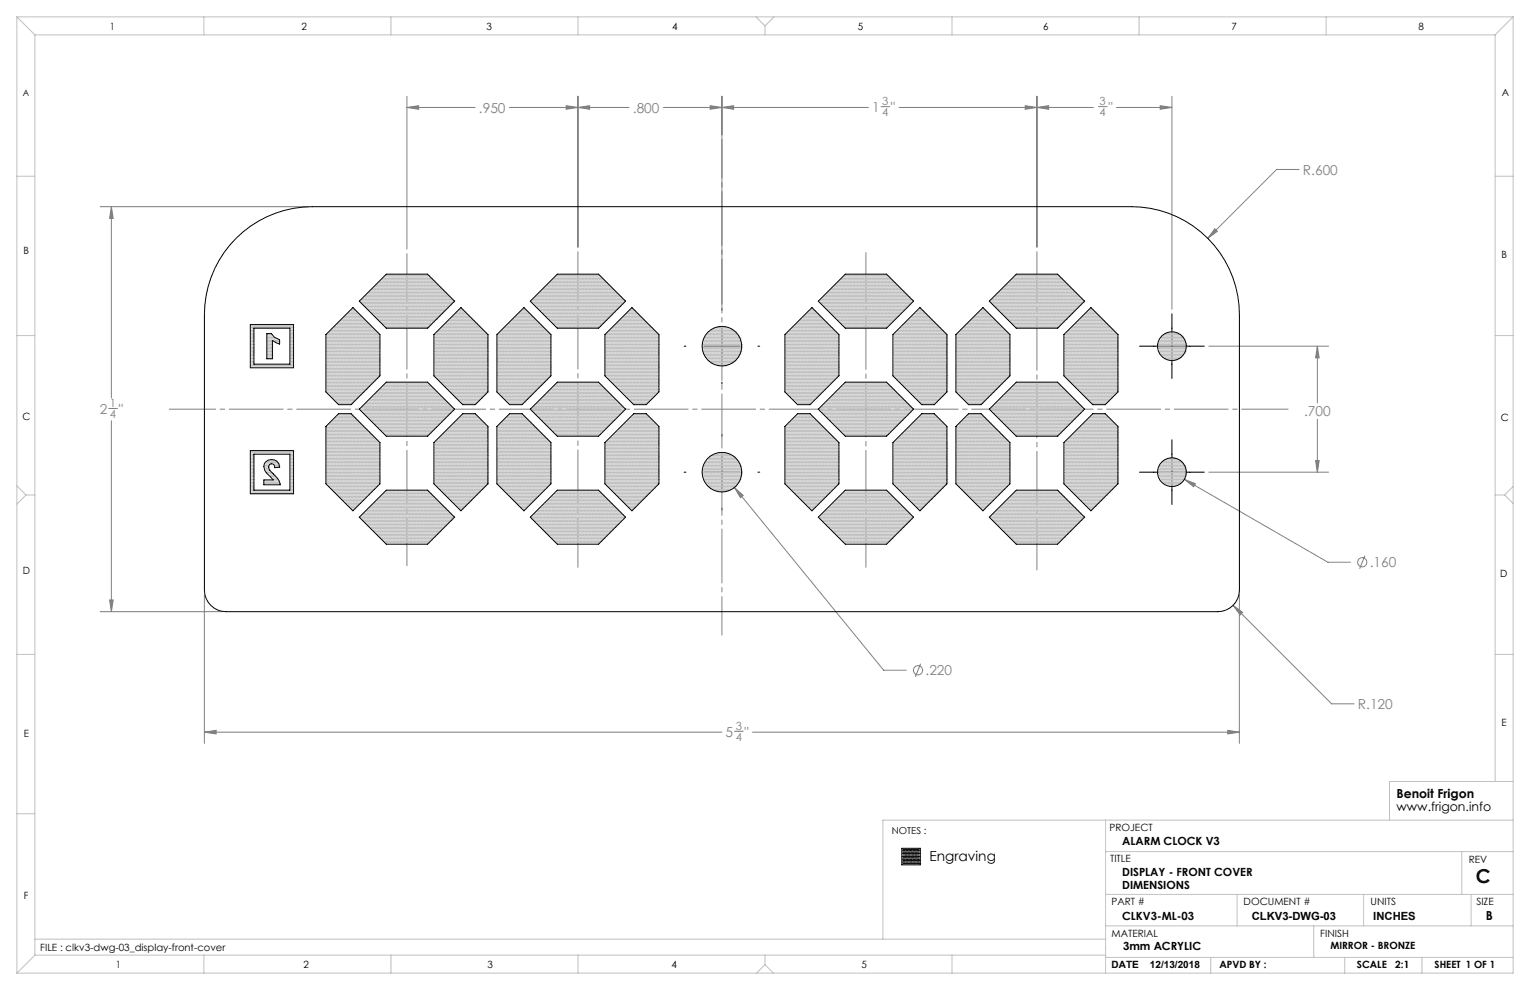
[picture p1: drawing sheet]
<svg xmlns="http://www.w3.org/2000/svg" width="432mm" height="279mm" viewBox="0 0 432 279" stroke-linecap="round" stroke-linejoin="round" font-family="sans-serif">
<defs><g id="words">
<text font-size="5.4" x="416.5" y="249.1">C</text>
<g font-size="3.9" fill="#808080">
<text x="135.2" y="31.8">.950</text>
<text x="178.6" y="31.8">.800</text>
<text x="246.1" y="31.6">1</text>
<text x="251.5" y="31.6">&quot;</text>
<text x="312.8" y="31.6">&quot;</text>
<text x="367.7" y="49.3">R.600</text>
<text x="28.2" y="116.8">2</text>
<text x="33.5" y="116.8">&quot;</text>
<text x="368" y="117.5">.700</text>
<text x="386.6" y="160.2">.160</text>
<text x="261.2" y="190.6">.220</text>
<text x="383.2" y="200.1">R.120</text>
<text x="204.8" y="207.9">5</text>
<text x="210.1" y="207.9">&quot;</text>
</g>
<text font-size="3.9" x="262.3" y="242.9">Engraving</text>
<g font-size="3.5">
<text x="394.1" y="225.3">Benoit Frigon</text>
<text x="394.1" y="228.8">www.frigon.info</text>
<text x="419.3" y="259.7">B</text>
</g>
<g font-size="3.2" fill="#808080">
<text x="249" y="29.6">3</text>
<text x="310.3" y="29.6">3</text>
<text x="249" y="32.9">4</text>
<text x="310.3" y="32.9">4</text>
<text x="31" y="114.8">1</text>
<text x="31" y="118">4</text>
<text x="207.6" y="205.9">3</text>
<text x="207.6" y="209.2">4</text>
</g>
<g font-size="3.2">
<text x="316.7" y="238.4">ALARM CLOCK V3</text>
<text x="316.7" y="247.3">DISPLAY - FRONT COVER</text>
<text x="316.7" y="250.8">DIMENSIONS</text>
<text x="316.7" y="259.7">CLKV3-ML-03</text>
<text x="353.3" y="259.7">CLKV3-DWG-03</text>
<text x="387.6" y="259.7">INCHES</text>
<text x="317" y="268.2">3mm ACRYLIC</text>
</g>
<g font-size="2.8">
<text x="31" y="8.5">1</text>
<text x="85.1" y="8.5">2</text>
<text x="137.3" y="8.5">3</text>
<text x="189.7" y="8.5">4</text>
<text x="242.1" y="8.5">5</text>
<text x="294.4" y="8.5">6</text>
<text x="347.6" y="8.5">7</text>
<text x="400.3" y="8.5">8</text>
<text x="423.8" y="27.2">A</text>
<text x="6.7" y="71.8">B</text>
<text x="423.8" y="72.8">B</text>
<text x="6.4" y="118.6">C</text>
<text x="423.5" y="118.9">C</text>
<text x="6.5" y="162.1">D</text>
<text x="423.4" y="163">D</text>
<text x="6.7" y="207.9">E</text>
<text x="423.7" y="204.9">E</text>
<text x="313.1" y="234.6">PROJECT</text>
<text x="313.3" y="243.2">TITLE</text>
<text x="414.5" y="243.6">REV</text>
<text x="6.7" y="253.8">F</text>
<text x="313.7" y="255.3">PART #</text>
<text x="351" y="255.3">DOCUMENT #</text>
<text x="386.8" y="255.3">UNITS</text>
<text x="416.7" y="255.3">SIZE</text>
<text x="11.4" y="268.4">FILE : clkv3-dwg-03_display-front-cover</text>
<text x="313.7" y="264.6">MATERIAL</text>
<text x="372.6" y="264.5">FINISH</text>
<text x="375.5" y="267.9">MIRROR - BRONZE</text>
<text x="32.7" y="273.3">1</text>
<text x="85.7" y="273.3">2</text>
<text x="137.6" y="273.3">3</text>
<text x="189.6" y="273.3">4</text>
<text x="243.2" y="273.2">5</text>
<text x="313.7" y="273.3">DATE</text>
<text x="324.5" y="273.3">12/13/2018</text>
<text x="344.1" y="273.1">APVD BY :</text>
<text x="383" y="273.1">SCALE</text>
<text x="393.8" y="273.1">2:1</text>
<text x="404.9" y="273.1">SHEET 1 OF 1</text>
</g>
<text font-size="2.7" x="251.7" y="235.2">NOTES :</text>
<text font-size="2.5" x="6.4" y="27">A</text>
</g></defs>
<g fill="none" stroke="#808080" stroke-width=".28">
<path d="M114.8 30.3l3.3-.5v1zM114.8 30.3h19.3M114.8 27.2v43.1M143.8 30.3h33.7M159.8 29.8l3.3 .5-3.3 .5zM163.1 30.3l3.3-.5v1zM163.1 27.2v42.6M187.2 30.3h57.9M200.4 29.8l3.3 .5-3.3 .5zM203.7 30.3l3.3-.5v1zM203.7 27.2v58.6M248.6 30.1h2.5"/>
<path d="M253.7 30.3h54.9M289.3 29.8l3.3 .5-3.3 .5zM292.6 30.3l3.3-.5v1zM292.6 27.2v42.6M310 30.1h2.5M315.1 30.3h15.6M327.4 29.8l3.3 .5-3.3 .5zM330.7 27.2v60.1M28.3 58.3h58.6M31.4 58.3l.5 3.3h-1zM31.4 58.3v54M366.6 47.8h-6.3l-19.4 19.5"/>
<path d="M342.8 64.6l.8 .7-2.7 2zM341.2 97.7h33.8M371.8 97.7l.5 3.3h-1zM371.8 97.7v16M30.7 115.3h2.4M31.4 118.7v53.9M371.8 118.3v15M207.3 137.6l2.5 2.2-.8 .7zM207.3 137.6l42.1 51.6h6.3M334.3 135.3l3.1 1.2-.5 .9zM334.3 135.3l40.5 23.4h6.3M341.2 133.3h33.8"/>
<path d="M371.3 130h1l-.5 3.3zM385.2 156.8l-1.5 3.7M28.3 172.6h34.2M30.9 169.3h1l-.5 3.3zM57.7 167.8v42M348 170.8l2.7 2-.7 .7zM348 170.8l27.8 27.8h6.3M349.8 167.8v42M259.8 187.3l-1.5 3.7M57.7 206.6l3.3-.5v1zM57.7 206.6h146M207.3 206.4h2.4"/>
<path d="M212.4 206.6h137.4M346.5 206.1l3.3 .5-3.3 .5z"/>
<circle cx="384.5" cy="158.7" r="1.29"/>
<circle cx="259.1" cy="189.2" r="1.29"/>
</g>
<g fill="none" stroke="#000" stroke-width=".28">
<path d="M193.1 97.7h.5M198.7 97.7h10.1M203.7 87v.5M203.7 92.6v10.2M213.9 97.7h.5M321.6 97.7h18.3M330.7 88.6v18.2M203.7 107.9v.5M193.1 133.3h.5M198.7 133.3h10.1M203.7 122.6v.5M203.7 128.2v10.1"/>
<path d="M213.9 133.3h.5M321.6 133.3h18.3M330.7 124.1v18.3M203.7 143.4v.5M254.5 239.4h5.2v4.7h-5.2zM254.8 239.7h.1M255.2 239.7h.1M255.6 239.7h.1M256 239.7h.1M256.4 239.7h.1M256.8 239.7h.1M257.2 239.7h.1"/>
<path d="M257.6 239.7h.1M258 239.7h.1M258.4 239.7h.1M258.8 239.7h.1M259.2 239.7h.1M254.6 240.1h.1M254.6 240.9h.1M254.6 241.7h.1M254.6 242.5h.1M254.6 243.3h.1M254.8 240.5h.1M254.8 241.3h.1"/>
<path d="M254.8 242.1h.1M254.8 242.9h.1M254.8 243.7h.1M255 240.1h.1M255 240.9h.1M255 241.7h.1M255 242.5h.1M255 243.3h.1M255.2 240.5h.1M255.2 241.3h.1M255.2 242.1h.1M255.2 242.9h.1"/>
<path d="M255.2 243.7h.1M255.4 240.1h.1M255.4 240.9h.1M255.4 241.7h.1M255.4 242.5h.1M255.4 243.3h.1M255.6 240.5h.1M255.6 241.3h.1M255.6 242.1h.1M255.6 242.9h.1M255.6 243.7h.1M255.8 240.1h.1"/>
<path d="M255.8 240.9h.1M255.8 241.7h.1M255.8 242.5h.1M255.8 243.3h.1M256 240.5h.1M256 241.3h.1M256 242.1h.1M256 242.9h.1M256 243.7h.1M256.2 240.1h.1M256.2 240.9h.1M256.2 241.7h.1"/>
<path d="M256.2 242.5h.1M256.2 243.3h.1M256.4 240.5h.1M256.4 241.3h.1M256.4 242.1h.1M256.4 242.9h.1M256.4 243.7h.1M256.6 240.1h.1M256.6 240.9h.1M256.6 241.7h.1M256.6 242.5h.1M256.6 243.3h.1"/>
<path d="M256.8 240.5h.1M256.8 241.3h.1M256.8 242.1h.1M256.8 242.9h.1M256.8 243.7h.1M257 240.1h.1M257 240.9h.1M257 241.7h.1M257 242.5h.1M257 243.3h.1M257.2 240.5h.1M257.2 241.3h.1"/>
<path d="M257.2 242.1h.1M257.2 242.9h.1M257.2 243.7h.1M257.4 240.1h.1M257.4 240.9h.1M257.4 241.7h.1M257.4 242.5h.1M257.4 243.3h.1M257.6 240.5h.1M257.6 241.3h.1M257.6 242.1h.1M257.6 242.9h.1"/>
<path d="M257.6 243.7h.1M257.8 240.1h.1M257.8 240.9h.1M257.8 241.7h.1M257.8 242.5h.1M257.8 243.3h.1M258 240.5h.1M258 241.3h.1M258 242.1h.1M258 242.9h.1M258 243.7h.1M258.2 240.1h.1"/>
<path d="M258.2 240.9h.1M258.2 241.7h.1M258.2 242.5h.1M258.2 243.3h.1M258.4 240.5h.1M258.4 241.3h.1M258.4 242.1h.1M258.4 242.9h.1M258.4 243.7h.1M258.6 240.1h.1M258.6 240.9h.1M258.6 241.7h.1"/>
<path d="M258.6 242.5h.1M258.6 243.3h.1M258.8 240.5h.1M258.8 241.3h.1M258.8 242.1h.1M258.8 242.9h.1M258.8 243.7h.1M259 240.1h.1M259 240.9h.1M259 241.7h.1M259 242.5h.1M259 243.3h.1"/>
<path d="M259.2 240.5h.1M259.2 241.3h.1M259.2 242.1h.1M259.2 242.9h.1M259.2 243.7h.1M259.4 240.1h.1M259.4 240.9h.1M259.4 241.7h.1M259.4 242.5h.1M259.4 243.3h.1M259.6 242.9h.1M259.6 243.7h.1"/>
</g>
<path d="M203.7 39.3v139.9" fill="none" stroke="#808080" stroke-width=".28" stroke-dasharray="15.2 1.3 1.3 1.3" stroke-dashoffset="4.3"/>
<path d="M114.8 159.7v-88.1" fill="none" stroke="#808080" stroke-width=".28" stroke-dasharray="15.2 1.3 1.3 1.3" stroke-dashoffset="1.7"/>
<path d="M163.1 160.1v-89.1" fill="none" stroke="#808080" stroke-width=".28" stroke-dasharray="15.2 1.3 1.3 1.3" stroke-dashoffset="1.2"/>
<path d="M244.4 160.1v-88.8" fill="none" stroke="#808080" stroke-width=".28" stroke-dasharray="15.2 1.3 1.3 1.3" stroke-dashoffset="1.3"/>
<path d="M292.6 160.9v-89.9" fill="none" stroke="#808080" stroke-width=".28" stroke-dasharray="15.2 1.3 1.3 1.3" stroke-dashoffset=".8"/>
<path d="M363.5 115.5h-315.7" fill="none" stroke="#808080" stroke-width=".28" stroke-dasharray="15.2 1.3 1.3 1.3" stroke-dashoffset="2.1"/>
<g fill="none" stroke="#c0c0c0" stroke-width=".28">
<path d="M4.8 4.8l5 5M4.8 4.8h422.2M4.8 4.8v269.8M9.8 9.8h412.2M9.8 9.8v259.8M57.5 4.8v5M110.3 4.8v5M163.1 4.8v5M213.4 4.8l2.5 2.5M215.9 7.3v2.5M218.4 4.8l-2.5 2.5M268.7 4.8v5"/>
<path d="M321.5 4.8v5M374.3 4.8v5M422 9.8v210.7M427 4.8l-5 5M427 4.8v269.8h-422.2M4.8 49.7h5M422 49.7h5M106.9 79.8h.1M107.1 79.4h.1M107.3 79.8h.1M107.5 79.4h.1M107.7 79h.1"/>
<path d="M107.7 79.8h.1M107.9 78.6h.1M107.9 79.4h.1M108.1 79h.1M108.1 79.8h.1M108.3 78.6h.1M108.3 79.4h.1M108.5 78.2h.1M108.5 79h.1M108.5 79.8h.1M108.7 77.8h.1M108.7 78.6h.1"/>
<path d="M108.7 79.4h.1M108.9 78.2h.1M108.9 79h.1M108.9 79.8h.1M109.1 77.8h.1M109.1 78.6h.1M109.1 79.4h.1M109.3 78.2h.1M109.3 79h.1M109.3 79.8h.1M109.5 77.8h.1M109.5 78.6h.1"/>
<path d="M109.5 79.4h.1M109.7 78.2h.1M109.7 79h.1M109.7 79.8h.1M109.9 77.8h.1M109.9 78.6h.1M109.9 79.4h.1M110.1 78.2h.1M110.1 79h.1M110.1 79.8h.1M110.3 77.8h.1M110.3 78.6h.1"/>
<path d="M110.3 79.4h.1M110.5 78.2h.1M110.5 79h.1M110.5 79.8h.1M110.7 77.8h.1M110.7 78.6h.1M110.7 79.4h.1M110.9 78.2h.1M110.9 79h.1M110.9 79.8h.1M111.1 77.8h.1M111.1 78.6h.1"/>
<path d="M111.1 79.4h.1M111.3 78.2h.1M111.3 79h.1M111.3 79.8h.1M111.5 77.8h.1M111.5 78.6h.1M111.5 79.4h.1M111.7 78.2h.1M111.7 79h.1M111.7 79.8h.1M111.9 77.8h.1M111.9 78.6h.1"/>
<path d="M111.9 79.4h.1M112.1 78.2h.1M112.1 79h.1M112.1 79.8h.1M112.3 77.8h.1M112.3 78.6h.1M112.3 79.4h.1M112.5 78.2h.1M112.5 79h.1M112.5 79.8h.1M112.7 77.8h.1M112.7 78.6h.1"/>
<path d="M112.7 79.4h.1M112.9 78.2h.1M112.9 79h.1M112.9 79.8h.1M113.1 77.8h.1M113.1 78.6h.1M113.1 79.4h.1M113.3 78.2h.1M113.3 79h.1M113.3 79.8h.1M113.5 77.8h.1M113.5 78.6h.1"/>
<path d="M113.5 79.4h.1M113.7 78.2h.1M113.7 79h.1M113.7 79.8h.1M113.8 77.8h.1M113.8 78.6h.1M113.8 79.4h.1M114 78.2h.1M114 79h.1M114 79.8h.1M114.2 77.8h.1M114.2 78.6h.1"/>
<path d="M114.2 79.4h.1M114.4 78.2h.1M114.4 79h.1M114.4 79.8h.1M114.6 77.8h.1M114.6 78.6h.1M114.6 79.4h.1M114.8 78.2h.1M114.8 79h.1M114.8 79.8h.1M115 77.8h.1M115 78.6h.1"/>
<path d="M115 79.4h.1M115.2 78.2h.1M115.2 79h.1M115.2 79.8h.1M115.4 77.8h.1M115.4 78.6h.1M115.4 79.4h.1M115.6 78.2h.1M115.6 79h.1M115.6 79.8h.1M115.8 77.8h.1M115.8 78.6h.1"/>
<path d="M115.8 79.4h.1M116 78.2h.1M116 79h.1M116 79.8h.1M116.2 77.8h.1M116.2 78.6h.1M116.2 79.4h.1M116.4 78.2h.1M116.4 79h.1M116.4 79.8h.1M116.6 77.8h.1M116.6 78.6h.1"/>
<path d="M116.6 79.4h.1M116.8 78.2h.1M116.8 79h.1M116.8 79.8h.1M117 77.8h.1M117 78.6h.1M117 79.4h.1M117.2 78.2h.1M117.2 79h.1M117.2 79.8h.1M117.4 77.8h.1M117.4 78.6h.1"/>
<path d="M117.4 79.4h.1M117.6 78.2h.1M117.6 79h.1M117.6 79.8h.1M117.8 77.8h.1M117.8 78.6h.1M117.8 79.4h.1M118 78.2h.1M118 79h.1M118 79.8h.1M118.2 77.8h.1M118.2 78.6h.1"/>
<path d="M118.2 79.4h.1M118.4 78.2h.1M118.4 79h.1M118.4 79.8h.1M118.6 77.8h.1M118.6 78.6h.1M118.6 79.4h.1M118.8 78.2h.1M118.8 79h.1M118.8 79.8h.1M119 77.8h.1M119 78.6h.1"/>
<path d="M119 79.4h.1M119.2 78.2h.1M119.2 79h.1M119.2 79.8h.1M119.4 77.8h.1M119.4 78.6h.1M119.4 79.4h.1M119.6 78.2h.1M119.6 79h.1M119.6 79.8h.1M119.8 77.8h.1M119.8 78.6h.1"/>
<path d="M119.8 79.4h.1M120 78.2h.1M120 79h.1M120 79.8h.1M120.2 77.8h.1M120.2 78.6h.1M120.2 79.4h.1M120.4 78.2h.1M120.4 79h.1M120.4 79.8h.1M120.6 77.8h.1M120.6 78.6h.1"/>
<path d="M120.6 79.4h.1M120.8 78.2h.1M120.8 79h.1M120.8 79.8h.1M121 77.8h.1M121 78.6h.1M121 79.4h.1M121.2 78.2h.1M121.2 79h.1M121.2 79.8h.1M121.4 78.6h.1M121.4 79.4h.1"/>
<path d="M121.6 79h.1M121.6 79.8h.1M121.8 78.6h.1M121.8 79.4h.1M122 79h.1M122 79.8h.1M122.2 79.4h.1M122.4 79.8h.1M122.6 79.4h.1M122.8 79.8h.1M154.9 79.8h.1M155.3 79.8h.1"/>
<path d="M155.5 79.4h.1M155.7 79h.1M155.7 79.8h.1M155.9 79.4h.1M156.1 79h.1M156.1 79.8h.1M156.3 78.6h.1M156.3 79.4h.1M156.5 78.2h.1M156.5 79h.1M156.5 79.8h.1M156.7 78.6h.1"/>
<path d="M156.7 79.4h.1M156.9 78.2h.1M156.9 79h.1M156.9 79.8h.1M157.1 77.8h.1M157.1 78.6h.1M157.1 79.4h.1M157.3 78.2h.1M157.3 79h.1M157.3 79.8h.1M157.5 77.8h.1M157.5 78.6h.1"/>
<path d="M157.5 79.4h.1M157.7 78.2h.1M157.7 79h.1M157.7 79.8h.1M157.9 77.8h.1M157.9 78.6h.1M157.9 79.4h.1M158.1 78.2h.1M158.1 79h.1M158.1 79.8h.1M158.3 77.8h.1M158.3 78.6h.1"/>
<path d="M158.3 79.4h.1M158.5 78.2h.1M158.5 79h.1M158.5 79.8h.1M158.7 77.8h.1M158.7 78.6h.1M158.7 79.4h.1M158.9 78.2h.1M158.9 79h.1M158.9 79.8h.1M159.1 77.8h.1M159.1 78.6h.1"/>
<path d="M159.1 79.4h.1M159.3 78.2h.1M159.3 79h.1M159.3 79.8h.1M159.5 77.8h.1M159.5 78.6h.1M159.5 79.4h.1M159.7 78.2h.1M159.7 79h.1M159.7 79.8h.1M159.9 77.8h.1M159.9 78.6h.1"/>
<path d="M159.9 79.4h.1M160.1 78.2h.1M160.1 79h.1M160.1 79.8h.1M160.3 77.8h.1M160.3 78.6h.1M160.3 79.4h.1M160.5 78.2h.1M160.5 79h.1M160.5 79.8h.1M160.7 77.8h.1M160.7 78.6h.1"/>
<path d="M160.7 79.4h.1M160.9 78.2h.1M160.9 79h.1M160.9 79.8h.1M161.1 77.8h.1M161.1 78.6h.1M161.1 79.4h.1M161.3 78.2h.1M161.3 79h.1M161.3 79.8h.1M161.5 77.8h.1M161.5 78.6h.1"/>
<path d="M161.5 79.4h.1M161.7 78.2h.1M161.7 79h.1M161.7 79.8h.1M161.9 77.8h.1M161.9 78.6h.1M161.9 79.4h.1M162.1 78.2h.1M162.1 79h.1M162.1 79.8h.1M162.3 77.8h.1M162.3 78.6h.1"/>
<path d="M162.3 79.4h.1M162.5 78.2h.1M162.5 79h.1M162.5 79.8h.1M162.7 77.8h.1M162.7 78.6h.1M162.7 79.4h.1M162.9 78.2h.1M162.9 79h.1M162.9 79.8h.1M163.1 77.8h.1M163.1 78.6h.1"/>
<path d="M163.1 79.4h.1M163.3 78.2h.1M163.3 79h.1M163.3 79.8h.1M163.5 77.8h.1M163.5 78.6h.1M163.5 79.4h.1M163.7 78.2h.1M163.7 79h.1M163.7 79.8h.1M163.9 77.8h.1M163.9 78.6h.1"/>
<path d="M163.9 79.4h.1M164.1 78.2h.1M164.1 79h.1M164.1 79.8h.1M164.3 77.8h.1M164.3 78.6h.1M164.3 79.4h.1M164.5 78.2h.1M164.5 79h.1M164.5 79.8h.1M164.6 77.8h.1M164.6 78.6h.1"/>
<path d="M164.6 79.4h.1M164.8 78.2h.1M164.8 79h.1M164.8 79.8h.1M165 77.8h.1M165 78.6h.1M165 79.4h.1M165.2 78.2h.1M165.2 79h.1M165.2 79.8h.1M165.4 77.8h.1M165.4 78.6h.1"/>
<path d="M165.4 79.4h.1M165.6 78.2h.1M165.6 79h.1M165.6 79.8h.1M165.8 77.8h.1M165.8 78.6h.1M165.8 79.4h.1M166 78.2h.1M166 79h.1M166 79.8h.1M166.2 77.8h.1M166.2 78.6h.1"/>
<path d="M166.2 79.4h.1M166.4 78.2h.1M166.4 79h.1M166.4 79.8h.1M166.6 77.8h.1M166.6 78.6h.1M166.6 79.4h.1M166.8 78.2h.1M166.8 79h.1M166.8 79.8h.1M167 77.8h.1M167 78.6h.1"/>
<path d="M167 79.4h.1M167.2 78.2h.1M167.2 79h.1M167.2 79.8h.1M167.4 77.8h.1M167.4 78.6h.1M167.4 79.4h.1M167.6 78.2h.1M167.6 79h.1M167.6 79.8h.1M167.8 77.8h.1M167.8 78.6h.1"/>
<path d="M167.8 79.4h.1M168 78.2h.1M168 79h.1M168 79.8h.1M168.2 77.8h.1M168.2 78.6h.1M168.2 79.4h.1M168.4 78.2h.1M168.4 79h.1M168.4 79.8h.1M168.6 77.8h.1M168.6 78.6h.1"/>
<path d="M168.6 79.4h.1M168.8 78.2h.1M168.8 79h.1M168.8 79.8h.1M169 77.8h.1M169 78.6h.1M169 79.4h.1M169.2 78.2h.1M169.2 79h.1M169.2 79.8h.1M169.4 78.6h.1M169.4 79.4h.1"/>
<path d="M169.6 78.2h.1M169.6 79h.1M169.6 79.8h.1M169.8 78.6h.1M169.8 79.4h.1M170 79h.1M170 79.8h.1M170.2 79.4h.1M170.4 79h.1M170.4 79.8h.1M170.6 79.4h.1M170.8 79.8h.1"/>
<path d="M171.2 79.8h.1M236.3 79.8h.1M236.7 79.8h.1M236.9 79.4h.1M237.1 79h.1M237.1 79.8h.1M237.3 79.4h.1M237.5 79h.1M237.5 79.8h.1M237.7 78.6h.1M237.7 79.4h.1M237.9 78.2h.1"/>
<path d="M237.9 79h.1M237.9 79.8h.1M238.1 78.6h.1M238.1 79.4h.1M238.3 78.2h.1M238.3 79h.1M238.3 79.8h.1M238.5 77.8h.1M238.5 78.6h.1M238.5 79.4h.1M238.7 78.2h.1M238.7 79h.1"/>
<path d="M238.7 79.8h.1M238.9 77.8h.1M238.9 78.6h.1M238.9 79.4h.1M239.1 78.2h.1M239.1 79h.1M239.1 79.8h.1M239.3 77.8h.1M239.3 78.6h.1M239.3 79.4h.1M239.5 78.2h.1M239.5 79h.1"/>
<path d="M239.5 79.8h.1M239.7 77.8h.1M239.7 78.6h.1M239.7 79.4h.1M239.9 78.2h.1M239.9 79h.1M239.9 79.8h.1M240.1 77.8h.1M240.1 78.6h.1M240.1 79.4h.1M240.3 78.2h.1M240.3 79h.1"/>
<path d="M240.3 79.8h.1M240.5 77.8h.1M240.5 78.6h.1M240.5 79.4h.1M240.7 78.2h.1M240.7 79h.1M240.7 79.8h.1M240.8 77.8h.1M240.8 78.6h.1M240.8 79.4h.1M241 78.2h.1M241 79h.1"/>
<path d="M241 79.8h.1M241.2 77.8h.1M241.2 78.6h.1M241.2 79.4h.1M241.4 78.2h.1M241.4 79h.1M241.4 79.8h.1M241.6 77.8h.1M241.6 78.6h.1M241.6 79.4h.1M241.8 78.2h.1M241.8 79h.1"/>
<path d="M241.8 79.8h.1M242 77.8h.1M242 78.6h.1M242 79.4h.1M242.2 78.2h.1M242.2 79h.1M242.2 79.8h.1M242.4 77.8h.1M242.4 78.6h.1M242.4 79.4h.1M242.6 78.2h.1M242.6 79h.1"/>
<path d="M242.6 79.8h.1M242.8 77.8h.1M242.8 78.6h.1M242.8 79.4h.1M243 78.2h.1M243 79h.1M243 79.8h.1M243.2 77.8h.1M243.2 78.6h.1M243.2 79.4h.1M243.4 78.2h.1M243.4 79h.1"/>
<path d="M243.4 79.8h.1M243.6 77.8h.1M243.6 78.6h.1M243.6 79.4h.1M243.8 78.2h.1M243.8 79h.1M243.8 79.8h.1M244 77.8h.1M244 78.6h.1M244 79.4h.1M244.2 78.2h.1M244.2 79h.1"/>
<path d="M244.2 79.8h.1M244.4 77.8h.1M244.4 78.6h.1M244.4 79.4h.1M244.6 78.2h.1M244.6 79h.1M244.6 79.8h.1M244.8 77.8h.1M244.8 78.6h.1M244.8 79.4h.1M245 78.2h.1M245 79h.1"/>
<path d="M245 79.8h.1M245.2 77.8h.1M245.2 78.6h.1M245.2 79.4h.1M245.4 78.2h.1M245.4 79h.1M245.4 79.8h.1M245.6 77.8h.1M245.6 78.6h.1M245.6 79.4h.1M245.8 78.2h.1M245.8 79h.1"/>
<path d="M245.8 79.8h.1M246 77.8h.1M246 78.6h.1M246 79.4h.1M246.2 78.2h.1M246.2 79h.1M246.2 79.8h.1M246.4 77.8h.1M246.4 78.6h.1M246.4 79.4h.1M246.6 78.2h.1M246.6 79h.1"/>
<path d="M246.6 79.8h.1M246.8 77.8h.1M246.8 78.6h.1M246.8 79.4h.1M247 78.2h.1M247 79h.1M247 79.8h.1M247.2 77.8h.1M247.2 78.6h.1M247.2 79.4h.1M247.4 78.2h.1M247.4 79h.1"/>
<path d="M247.4 79.8h.1M247.6 77.8h.1M247.6 78.6h.1M247.6 79.4h.1M247.8 78.2h.1M247.8 79h.1M247.8 79.8h.1M248 77.8h.1M248 78.6h.1M248 79.4h.1M248.2 78.2h.1M248.2 79h.1"/>
<path d="M248.2 79.8h.1M248.4 77.8h.1M248.4 78.6h.1M248.4 79.4h.1M248.6 78.2h.1M248.6 79h.1M248.6 79.8h.1M248.8 77.8h.1M248.8 78.6h.1M248.8 79.4h.1M249 78.2h.1M249 79h.1"/>
<path d="M249 79.8h.1M249.2 77.8h.1M249.2 78.6h.1M249.2 79.4h.1M249.4 78.2h.1M249.4 79h.1M249.4 79.8h.1M249.6 77.8h.1M249.6 78.6h.1M249.6 79.4h.1M249.8 78.2h.1M249.8 79h.1"/>
<path d="M249.8 79.8h.1M250 77.8h.1M250 78.6h.1M250 79.4h.1M250.2 78.2h.1M250.2 79h.1M250.2 79.8h.1M250.4 77.8h.1M250.4 78.6h.1M250.4 79.4h.1M250.6 78.2h.1M250.6 79h.1"/>
<path d="M250.6 79.8h.1M250.8 78.6h.1M250.8 79.4h.1M251 78.2h.1M251 79h.1M251 79.8h.1M251.2 78.6h.1M251.2 79.4h.1M251.4 79h.1M251.4 79.8h.1M251.6 79.4h.1M251.8 79h.1"/>
<path d="M251.8 79.8h.1M252 79.4h.1M252.2 79.8h.1M252.6 79.8h.1M284.7 79.8h.1M284.9 79.4h.1M285.1 79.8h.1M285.3 79.4h.1M285.5 79h.1M285.5 79.8h.1M285.7 78.6h.1M285.7 79.4h.1"/>
<path d="M285.9 79h.1M285.9 79.8h.1M286.1 78.6h.1M286.1 79.4h.1M286.3 78.2h.1M286.3 79h.1M286.3 79.8h.1M286.5 77.8h.1M286.5 78.6h.1M286.5 79.4h.1M286.7 78.2h.1M286.7 79h.1"/>
<path d="M286.7 79.8h.1M286.9 77.8h.1M286.9 78.6h.1M286.9 79.4h.1M287.1 78.2h.1M287.1 79h.1M287.1 79.8h.1M287.3 77.8h.1M287.3 78.6h.1M287.3 79.4h.1M287.5 78.2h.1M287.5 79h.1"/>
<path d="M287.5 79.8h.1M287.7 77.8h.1M287.7 78.6h.1M287.7 79.4h.1M287.9 78.2h.1M287.9 79h.1M287.9 79.8h.1M288.1 77.8h.1M288.1 78.6h.1M288.1 79.4h.1M288.3 78.2h.1M288.3 79h.1"/>
<path d="M288.3 79.8h.1M288.5 77.8h.1M288.5 78.6h.1M288.5 79.4h.1M288.7 78.2h.1M288.7 79h.1M288.7 79.8h.1M288.9 77.8h.1M288.9 78.6h.1M288.9 79.4h.1M289.1 78.2h.1M289.1 79h.1"/>
<path d="M289.1 79.8h.1M289.3 77.8h.1M289.3 78.6h.1M289.3 79.4h.1M289.5 78.2h.1M289.5 79h.1M289.5 79.8h.1M289.7 77.8h.1M289.7 78.6h.1M289.7 79.4h.1M289.9 78.2h.1M289.9 79h.1"/>
<path d="M289.9 79.8h.1M290.1 77.8h.1M290.1 78.6h.1M290.1 79.4h.1M290.3 78.2h.1M290.3 79h.1M290.3 79.8h.1M290.5 77.8h.1M290.5 78.6h.1M290.5 79.4h.1M290.7 78.2h.1M290.7 79h.1"/>
<path d="M290.7 79.8h.1M290.9 77.8h.1M290.9 78.6h.1M290.9 79.4h.1M291.1 78.2h.1M291.1 79h.1M291.1 79.8h.1M291.3 77.8h.1M291.3 78.6h.1M291.3 79.4h.1M291.5 78.2h.1M291.5 79h.1"/>
<path d="M291.5 79.8h.1M291.6 77.8h.1M291.6 78.6h.1M291.6 79.4h.1M291.8 78.2h.1M291.8 79h.1M291.8 79.8h.1M292 77.8h.1M292 78.6h.1M292 79.4h.1M292.2 78.2h.1M292.2 79h.1"/>
<path d="M292.2 79.8h.1M292.4 77.8h.1M292.4 78.6h.1M292.4 79.4h.1M292.6 78.2h.1M292.6 79h.1M292.6 79.8h.1M292.8 77.8h.1M292.8 78.6h.1M292.8 79.4h.1M293 78.2h.1M293 79h.1"/>
<path d="M293 79.8h.1M293.2 77.8h.1M293.2 78.6h.1M293.2 79.4h.1M293.4 78.2h.1M293.4 79h.1M293.4 79.8h.1M293.6 77.8h.1M293.6 78.6h.1M293.6 79.4h.1M293.8 78.2h.1M293.8 79h.1"/>
<path d="M293.8 79.8h.1M294 77.8h.1M294 78.6h.1M294 79.4h.1M294.2 78.2h.1M294.2 79h.1M294.2 79.8h.1M294.4 77.8h.1M294.4 78.6h.1M294.4 79.4h.1M294.6 78.2h.1M294.6 79h.1"/>
<path d="M294.6 79.8h.1M294.8 77.8h.1M294.8 78.6h.1M294.8 79.4h.1M295 78.2h.1M295 79h.1M295 79.8h.1M295.2 77.8h.1M295.2 78.6h.1M295.2 79.4h.1M295.4 78.2h.1M295.4 79h.1"/>
<path d="M295.4 79.8h.1M295.6 77.8h.1M295.6 78.6h.1M295.6 79.4h.1M295.8 78.2h.1M295.8 79h.1M295.8 79.8h.1M296 77.8h.1M296 78.6h.1M296 79.4h.1M296.2 78.2h.1M296.2 79h.1"/>
<path d="M296.2 79.8h.1M296.4 77.8h.1M296.4 78.6h.1M296.4 79.4h.1M296.6 78.2h.1M296.6 79h.1M296.6 79.8h.1M296.8 77.8h.1M296.8 78.6h.1M296.8 79.4h.1M297 78.2h.1M297 79h.1"/>
<path d="M297 79.8h.1M297.2 77.8h.1M297.2 78.6h.1M297.2 79.4h.1M297.4 78.2h.1M297.4 79h.1M297.4 79.8h.1M297.6 77.8h.1M297.6 78.6h.1M297.6 79.4h.1M297.8 78.2h.1M297.8 79h.1"/>
<path d="M297.8 79.8h.1M298 77.8h.1M298 78.6h.1M298 79.4h.1M298.2 78.2h.1M298.2 79h.1M298.2 79.8h.1M298.4 77.8h.1M298.4 78.6h.1M298.4 79.4h.1M298.6 78.2h.1M298.6 79h.1"/>
<path d="M298.6 79.8h.1M298.8 77.8h.1M298.8 78.6h.1M298.8 79.4h.1M299 78.2h.1M299 79h.1M299 79.8h.1M299.2 78.6h.1M299.2 79.4h.1M299.4 79h.1M299.4 79.8h.1M299.6 78.6h.1"/>
<path d="M299.6 79.4h.1M299.8 79h.1M299.8 79.8h.1M300 79.4h.1M300.2 79.8h.1M300.4 79.4h.1M300.6 79.8h.1M4.8 94.7h5M70.8 91.7h.1M70.8 92.5h.1M70.8 93.3h.1M70.8 94h.1"/>
<path d="M70.8 94.8h.1M70.8 95.6h.1M70.8 96.4h.1M70.8 97.2h.1M70.8 98h.1M70.8 98.8h.1M70.8 99.6h.1M71 92.1h.1M71 92.9h.1M71 93.7h.1M71 94.4h.1M71 95.2h.1"/>
<path d="M71 96h.1M71 96.8h.1M71 97.6h.1M71 98.4h.1M71 99.2h.1M71.2 91.7h.1M71.2 92.5h.1M71.2 93.3h.1M71.2 94h.1M71.2 94.8h.1M71.2 95.6h.1M71.2 96.4h.1"/>
<path d="M71.2 97.2h.1M71.2 98h.1M71.2 98.8h.1M71.2 99.6h.1M71.4 92.1h.1M71.4 92.9h.1M71.4 93.7h.1M71.4 94.4h.1M71.4 95.2h.1M71.4 96h.1M71.4 96.8h.1M71.4 97.6h.1"/>
<path d="M71.4 98.4h.1M71.4 99.2h.1M71.6 91.7h.1M71.6 92.5h.1M71.6 93.3h.1M71.6 94h.1M71.6 94.8h.1M71.6 95.6h.1M71.6 96.4h.1M71.6 97.2h.1M71.6 98h.1M71.6 98.8h.1"/>
<path d="M71.6 99.6h.1M71.8 92.1h.1M72 91.7h.1M72 92.5h.1M72.2 92.1h.1M72.4 91.7h.1M72.4 92.5h.1M72.6 92.1h.1M72.8 91.7h.1M72.8 92.5h.1M73 92.1h.1M73.2 91.7h.1"/>
<path d="M73.2 92.5h.1M73.4 92.1h.1M73.6 91.7h.1M73.6 92.5h.1M73.8 92.1h.1M74 91.7h.1M74 92.5h.1M74.2 92.1h.1M74.4 91.7h.1M74.4 92.5h.1M74.6 92.1h.1M74.8 91.7h.1"/>
<path d="M74.8 92.5h.1M75 92.1h.1M75.2 91.7h.1M75.2 92.5h.1M75.4 92.1h.1M75.4 94.4h.1M75.4 95.2h.1M75.4 96h.1M75.4 96.8h.1M75.4 97.6h.1M75.4 98.4h.1M75.4 99.2h.1"/>
<path d="M75.6 91.7h.1M75.6 92.5h.1M75.6 94.8h.1M75.6 95.6h.1M75.6 96.4h.1M75.6 97.2h.1M75.6 98h.1M75.6 98.8h.1M75.6 99.6h.1M75.7 92.1h.1M75.7 94.4h.1M75.7 95.2h.1"/>
<path d="M75.7 96h.1M75.7 96.8h.1M75.7 97.6h.1M75.7 98.4h.1M75.7 99.2h.1M75.9 91.7h.1M75.9 92.5h.1M75.9 94.8h.1M75.9 95.6h.1M75.9 96.4h.1M75.9 97.2h.1M75.9 98h.1"/>
<path d="M75.9 98.8h.1M75.9 99.6h.1M76.1 92.1h.1M76.1 94.4h.1M76.1 95.2h.1M76.1 96h.1M76.1 96.8h.1M76.1 97.6h.1M76.1 98.4h.1M76.1 99.2h.1M76.3 91.7h.1M76.3 92.5h.1"/>
<path d="M76.3 94.8h.1M76.3 95.6h.1M76.3 96.4h.1M76.3 97.2h.1M76.3 98h.1M76.3 98.8h.1M76.3 99.6h.1M76.5 92.1h.1M76.5 94.4h.1M76.5 95.2h.1M76.5 96h.1M76.5 96.8h.1"/>
<path d="M76.5 97.6h.1M76.5 98.4h.1M76.5 99.2h.1M76.7 91.7h.1M76.7 92.5h.1M76.7 94.8h.1M76.7 95.6h.1M76.7 96.4h.1M76.7 97.2h.1M76.7 98h.1M76.7 98.8h.1M76.7 99.6h.1"/>
<path d="M76.9 92.1h.1M76.9 95.2h.1M76.9 96h.1M77.1 91.7h.1M77.1 92.5h.1M77.1 95.6h.1M77.3 92.1h.1M77.3 95.2h.1M77.3 96h.1M77.5 91.7h.1M77.5 92.5h.1M77.5 95.6h.1"/>
<path d="M77.5 96.4h.1M77.7 92.1h.1M77.7 96h.1M77.9 91.7h.1M77.9 92.5h.1M77.9 95.6h.1M77.9 96.4h.1M78.1 92.1h.1M78.1 96h.1M78.3 91.7h.1M78.3 92.5h.1M78.3 96.4h.1"/>
<path d="M78.5 92.1h.1M78.5 96h.1M78.5 96.8h.1M78.7 91.7h.1M78.7 92.5h.1M78.7 96.4h.1M78.9 92.1h.1M79.1 91.7h.1M79.1 92.5h.1M79.3 92.1h.1M79.5 91.7h.1M79.5 92.5h.1"/>
<path d="M79.7 92.1h.1M79.9 91.7h.1M79.9 92.5h.1M80.1 92.1h.1M80.3 91.7h.1M80.3 92.5h.1M80.5 92.1h.1M80.7 91.7h.1M80.7 92.5h.1M80.9 92.1h.1M81.1 91.7h.1M81.1 92.5h.1"/>
<path d="M81.3 92.1h.1M81.5 91.7h.1M81.5 92.5h.1M81.7 92.1h.1M81.9 91.7h.1M81.9 92.5h.1M81.9 93.3h.1M81.9 94h.1M81.9 94.8h.1M81.9 95.6h.1M81.9 96.4h.1M81.9 97.2h.1"/>
<path d="M81.9 98h.1M81.9 98.8h.1M81.9 99.6h.1M82.1 92.1h.1M82.1 92.9h.1M82.1 93.7h.1M82.1 94.4h.1M82.1 95.2h.1M82.1 96h.1M82.1 96.8h.1M82.1 97.6h.1M82.1 98.4h.1"/>
<path d="M82.1 99.2h.1M82.3 91.7h.1M82.3 92.5h.1M82.3 93.3h.1M82.3 94h.1M82.3 94.8h.1M82.3 95.6h.1M82.3 96.4h.1M82.3 97.2h.1M82.3 98h.1M82.3 98.8h.1M82.3 99.6h.1"/>
<path d="M82.5 92.1h.1M82.5 92.9h.1M82.5 93.7h.1M82.5 94.4h.1M82.5 95.2h.1M82.5 96h.1M82.5 96.8h.1M82.5 97.6h.1M82.5 98.4h.1M82.5 99.2h.1M82.7 91.7h.1M82.7 92.5h.1"/>
<path d="M82.7 93.3h.1M82.7 94h.1M82.7 94.8h.1M82.7 95.6h.1M82.7 96.4h.1M82.7 97.2h.1M82.7 98h.1M82.7 98.8h.1M82.7 99.6h.1M92 94.4h.1M92 95.2h.1M92 96h.1"/>
<path d="M92 96.8h.1M92 97.6h.1M92 98.4h.1M92 99.2h.1M92.2 94.8h.1M92.2 95.6h.1M92.2 96.4h.1M92.2 97.2h.1M92.2 98h.1M92.2 98.8h.1M92.2 99.6h.1M92.4 94.4h.1"/>
<path d="M92.4 95.2h.1M92.4 96h.1M92.4 96.8h.1M92.4 97.6h.1M92.4 98.4h.1M92.4 99.2h.1M92.6 94h.1M92.6 94.8h.1M92.6 95.6h.1M92.6 96.4h.1M92.6 97.2h.1M92.6 98h.1"/>
<path d="M92.6 98.8h.1M92.6 99.6h.1M92.8 93.7h.1M92.8 94.4h.1M92.8 95.2h.1M92.8 96h.1M92.8 96.8h.1M92.8 97.6h.1M92.8 98.4h.1M92.8 99.2h.1M93 94h.1M93 94.8h.1"/>
<path d="M93 95.6h.1M93 96.4h.1M93 97.2h.1M93 98h.1M93 98.8h.1M93 99.6h.1M93.2 93.7h.1M93.2 94.4h.1M93.2 95.2h.1M93.2 96h.1M93.2 96.8h.1M93.2 97.6h.1"/>
<path d="M93.2 98.4h.1M93.2 99.2h.1M93.4 93.3h.1M93.4 94h.1M93.4 94.8h.1M93.4 95.6h.1M93.4 96.4h.1M93.4 97.2h.1M93.4 98h.1M93.4 98.8h.1M93.4 99.6h.1M93.6 92.9h.1"/>
<path d="M93.6 93.7h.1M93.6 94.4h.1M93.6 95.2h.1M93.6 96h.1M93.6 96.8h.1M93.6 97.6h.1M93.6 98.4h.1M93.6 99.2h.1M93.8 93.3h.1M93.8 94h.1M93.8 94.8h.1M93.8 95.6h.1"/>
<path d="M93.8 96.4h.1M93.8 97.2h.1M93.8 98h.1M93.8 98.8h.1M93.8 99.6h.1M94 92.9h.1M94 93.7h.1M94 94.4h.1M94 95.2h.1M94 96h.1M94 96.8h.1M94 97.6h.1"/>
<path d="M94 98.4h.1M94 99.2h.1M94.2 92.5h.1M94.2 93.3h.1M94.2 94h.1M94.2 94.8h.1M94.2 95.6h.1M94.2 96.4h.1M94.2 97.2h.1M94.2 98h.1M94.2 98.8h.1M94.2 99.6h.1"/>
<path d="M94.4 92.1h.1M94.4 92.9h.1M94.4 93.7h.1M94.4 94.4h.1M94.4 95.2h.1M94.4 96h.1M94.4 96.8h.1M94.4 97.6h.1M94.4 98.4h.1M94.4 99.2h.1M94.6 92.5h.1M94.6 93.3h.1"/>
<path d="M94.6 94h.1M94.6 94.8h.1M94.6 95.6h.1M94.6 96.4h.1M94.6 97.2h.1M94.6 98h.1M94.6 98.8h.1M94.6 99.6h.1M94.8 92.1h.1M94.8 92.9h.1M94.8 93.7h.1M94.8 94.4h.1"/>
<path d="M94.8 95.2h.1M94.8 96h.1M94.8 96.8h.1M94.8 97.6h.1M94.8 98.4h.1M94.8 99.2h.1M95 91.7h.1M95 92.5h.1M95 93.3h.1M95 94h.1M95 94.8h.1M95 95.6h.1"/>
<path d="M95 96.4h.1M95 97.2h.1M95 98h.1M95 98.8h.1M95 99.6h.1M95.2 91.3h.1M95.2 92.1h.1M95.2 92.9h.1M95.2 93.7h.1M95.2 94.4h.1M95.2 95.2h.1M95.2 96h.1"/>
<path d="M95.2 96.8h.1M95.2 97.6h.1M95.2 98.4h.1M95.2 99.2h.1M95.4 91.7h.1M95.4 92.5h.1M95.4 93.3h.1M95.4 94h.1M95.4 94.8h.1M95.4 95.6h.1M95.4 96.4h.1M95.4 97.2h.1"/>
<path d="M95.4 98h.1M95.4 98.8h.1M95.4 99.6h.1M95.6 91.3h.1M95.6 92.1h.1M95.6 92.9h.1M95.6 93.7h.1M95.6 94.4h.1M95.6 95.2h.1M95.6 96h.1M95.6 96.8h.1M95.6 97.6h.1"/>
<path d="M95.6 98.4h.1M95.6 99.2h.1M95.8 90.9h.1M95.8 91.7h.1M95.8 92.5h.1M95.8 93.3h.1M95.8 94h.1M95.8 94.8h.1M95.8 95.6h.1M95.8 96.4h.1M95.8 97.2h.1M95.8 98h.1"/>
<path d="M95.8 98.8h.1M95.8 99.6h.1M96 90.5h.1M96 91.3h.1M96 92.1h.1M96 92.9h.1M96 93.7h.1M96 94.4h.1M96 95.2h.1M96 96h.1M96 96.8h.1M96 97.6h.1"/>
<path d="M96 98.4h.1M96 99.2h.1M96.2 90.9h.1M96.2 91.7h.1M96.2 92.5h.1M96.2 93.3h.1M96.2 94h.1M96.2 94.8h.1M96.2 95.6h.1M96.2 96.4h.1M96.2 97.2h.1M96.2 98h.1"/>
<path d="M96.2 98.8h.1M96.2 99.6h.1M96.4 90.5h.1M96.4 91.3h.1M96.4 92.1h.1M96.4 92.9h.1M96.4 93.7h.1M96.4 94.4h.1M96.4 95.2h.1M96.4 96h.1M96.4 96.8h.1M96.4 97.6h.1"/>
<path d="M96.4 98.4h.1M96.4 99.2h.1M96.6 90.1h.1M96.6 90.9h.1M96.6 91.7h.1M96.6 92.5h.1M96.6 93.3h.1M96.6 94h.1M96.6 94.8h.1M96.6 95.6h.1M96.6 96.4h.1M96.6 97.2h.1"/>
<path d="M96.6 98h.1M96.6 98.8h.1M96.6 99.6h.1M96.8 89.7h.1M96.8 90.5h.1M96.8 91.3h.1M96.8 92.1h.1M96.8 92.9h.1M96.8 93.7h.1M96.8 94.4h.1M96.8 95.2h.1M96.8 96h.1"/>
<path d="M96.8 96.8h.1M96.8 97.6h.1M96.8 98.4h.1M96.8 99.2h.1M97 90.1h.1M97 90.9h.1M97 91.7h.1M97 92.5h.1M97 93.3h.1M97 94h.1M97 94.8h.1M97 95.6h.1"/>
<path d="M97 96.4h.1M97 97.2h.1M97 98h.1M97 98.8h.1M97 99.6h.1M97.2 89.7h.1M97.2 90.5h.1M97.2 91.3h.1M97.2 92.1h.1M97.2 92.9h.1M97.2 93.7h.1M97.2 94.4h.1"/>
<path d="M97.2 95.2h.1M97.2 96h.1M97.2 96.8h.1M97.2 97.6h.1M97.2 98.4h.1M97.2 99.2h.1M97.4 89.3h.1M97.4 90.1h.1M97.4 90.9h.1M97.4 91.7h.1M97.4 92.5h.1M97.4 93.3h.1"/>
<path d="M97.4 94h.1M97.4 94.8h.1M97.4 95.6h.1M97.4 96.4h.1M97.4 97.2h.1M97.4 98h.1M97.4 98.8h.1M97.4 99.6h.1M97.6 88.9h.1M97.6 89.7h.1M97.6 90.5h.1M97.6 91.3h.1"/>
<path d="M97.6 92.1h.1M97.6 92.9h.1M97.6 93.7h.1M97.6 94.4h.1M97.6 95.2h.1M97.6 96h.1M97.6 96.8h.1M97.6 97.6h.1M97.6 98.4h.1M97.6 99.2h.1M97.8 89.3h.1M97.8 90.1h.1"/>
<path d="M97.8 90.9h.1M97.8 91.7h.1M97.8 92.5h.1M97.8 93.3h.1M97.8 94h.1M97.8 94.8h.1M97.8 95.6h.1M97.8 96.4h.1M97.8 97.2h.1M97.8 98h.1M97.8 98.8h.1M97.8 99.6h.1"/>
<path d="M98 88.9h.1M98 89.7h.1M98 90.5h.1M98 91.3h.1M98 92.1h.1M98 92.9h.1M98 93.7h.1M98 94.4h.1M98 95.2h.1M98 96h.1M98 96.8h.1M98 97.6h.1"/>
<path d="M98 98.4h.1M98 99.2h.1M98.2 88.5h.1M98.2 89.3h.1M98.2 90.1h.1M98.2 90.9h.1M98.2 91.7h.1M98.2 92.5h.1M98.2 93.3h.1M98.2 94h.1M98.2 94.8h.1M98.2 95.6h.1"/>
<path d="M98.2 96.4h.1M98.2 97.2h.1M98.2 98h.1M98.2 98.8h.1M98.2 99.6h.1M98.4 88.1h.1M98.4 88.9h.1M98.4 89.7h.1M98.4 90.5h.1M98.4 91.3h.1M98.4 92.1h.1M98.4 92.9h.1"/>
<path d="M98.4 93.7h.1M98.4 94.4h.1M98.4 95.2h.1M98.4 96h.1M98.4 96.8h.1M98.4 97.6h.1M98.4 98.4h.1M98.4 99.2h.1M98.6 88.5h.1M98.6 89.3h.1M98.6 90.1h.1M98.6 90.9h.1"/>
<path d="M98.6 91.7h.1M98.6 92.5h.1M98.6 93.3h.1M98.6 94h.1M98.6 94.8h.1M98.6 95.6h.1M98.6 96.4h.1M98.6 97.2h.1M98.6 98h.1M98.6 98.8h.1M98.6 99.6h.1M98.8 88.1h.1"/>
<path d="M98.8 88.9h.1M98.8 89.7h.1M98.8 90.5h.1M98.8 91.3h.1M98.8 92.1h.1M98.8 92.9h.1M98.8 93.7h.1M98.8 94.4h.1M98.8 95.2h.1M98.8 96h.1M98.8 96.8h.1M98.8 97.6h.1"/>
<path d="M98.8 98.4h.1M98.8 99.2h.1M99 87.7h.1M99 88.5h.1M99 89.3h.1M99 90.1h.1M99 90.9h.1M99 91.7h.1M99 92.5h.1M99 93.3h.1M99 94h.1M99 94.8h.1"/>
<path d="M99 95.6h.1M99 96.4h.1M99 97.2h.1M99 98h.1M99 98.8h.1M99 99.6h.1M99.2 87.3h.1M99.2 88.1h.1M99.2 88.9h.1M99.2 89.7h.1M99.2 90.5h.1M99.2 91.3h.1"/>
<path d="M99.2 92.1h.1M99.2 92.9h.1M99.2 93.7h.1M99.2 94.4h.1M99.2 95.2h.1M99.2 96h.1M99.2 96.8h.1M99.2 97.6h.1M99.2 98.4h.1M99.2 99.2h.1M99.4 87.7h.1M99.4 88.5h.1"/>
<path d="M99.4 89.3h.1M99.4 90.1h.1M99.4 90.9h.1M99.4 91.7h.1M99.4 92.5h.1M99.4 93.3h.1M99.4 94h.1M99.4 94.8h.1M99.4 95.6h.1M99.4 96.4h.1M99.4 97.2h.1M99.4 98h.1"/>
<path d="M99.4 98.8h.1M99.4 99.6h.1M99.6 87.3h.1M99.6 88.1h.1M99.6 88.9h.1M99.6 89.7h.1M99.6 90.5h.1M99.6 91.3h.1M99.6 92.1h.1M99.6 92.9h.1M99.6 93.7h.1M99.6 94.4h.1"/>
<path d="M99.6 95.2h.1M99.6 96h.1M99.6 96.8h.1M99.6 97.6h.1M99.6 98.4h.1M99.6 99.2h.1M99.8 87.7h.1M99.8 88.5h.1M99.8 89.3h.1M99.8 90.1h.1M99.8 90.9h.1M99.8 91.7h.1"/>
<path d="M99.8 92.5h.1M99.8 93.3h.1M99.8 94h.1M99.8 94.8h.1M99.8 95.6h.1M99.8 96.4h.1M99.8 97.2h.1M99.8 98h.1M99.8 98.8h.1M99.8 99.6h.1M100 87.3h.1M100 88.1h.1"/>
<path d="M100 88.9h.1M100 89.7h.1M100 90.5h.1M100 91.3h.1M100 92.1h.1M100 92.9h.1M100 93.7h.1M100 94.4h.1M100 95.2h.1M100 96h.1M100 96.8h.1M100 97.6h.1"/>
<path d="M100 98.4h.1M100 99.2h.1M100.2 87.7h.1M100.2 88.5h.1M100.2 89.3h.1M100.2 90.1h.1M100.2 90.9h.1M100.2 91.7h.1M100.2 92.5h.1M100.2 93.3h.1M100.2 94h.1M100.2 94.8h.1"/>
<path d="M100.2 95.6h.1M100.2 96.4h.1M100.2 97.2h.1M100.2 98h.1M100.2 98.8h.1M100.2 99.6h.1M100.4 88.1h.1M100.4 88.9h.1M100.4 89.7h.1M100.4 90.5h.1M100.4 91.3h.1M100.4 92.1h.1"/>
<path d="M100.4 92.9h.1M100.4 93.7h.1M100.4 94.4h.1M100.4 95.2h.1M100.4 96h.1M100.4 96.8h.1M100.4 97.6h.1M100.4 98.4h.1M100.4 99.2h.1M100.6 88.5h.1M100.6 89.3h.1M100.6 90.1h.1"/>
<path d="M100.6 90.9h.1M100.6 91.7h.1M100.6 92.5h.1M100.6 93.3h.1M100.6 94h.1M100.6 94.8h.1M100.6 95.6h.1M100.6 96.4h.1M100.6 97.2h.1M100.6 98h.1M100.6 98.8h.1M100.6 99.6h.1"/>
<path d="M100.8 88.1h.1M100.8 88.9h.1M100.8 89.7h.1M100.8 90.5h.1M100.8 91.3h.1M100.8 92.1h.1M100.8 92.9h.1M100.8 93.7h.1M100.8 94.4h.1M100.8 95.2h.1M100.8 96h.1M100.8 96.8h.1"/>
<path d="M100.8 97.6h.1M100.8 98.4h.1M100.8 99.2h.1M101 88.5h.1M101 89.3h.1M101 90.1h.1M101 90.9h.1M101 91.7h.1M101 92.5h.1M101 93.3h.1M101 94h.1M101 94.8h.1"/>
<path d="M101 95.6h.1M101 96.4h.1M101 97.2h.1M101 98h.1M101 98.8h.1M101 99.6h.1M101.1 88.9h.1M101.1 89.7h.1M101.1 90.5h.1M101.1 91.3h.1M101.1 92.1h.1M101.1 92.9h.1"/>
<path d="M101.1 93.7h.1M101.1 94.4h.1M101.1 95.2h.1M101.1 96h.1M101.1 96.8h.1M101.1 97.6h.1M101.1 98.4h.1M101.1 99.2h.1M101.3 89.3h.1M101.3 90.1h.1M101.3 90.9h.1M101.3 91.7h.1"/>
<path d="M101.3 92.5h.1M101.3 93.3h.1M101.3 94h.1M101.3 94.8h.1M101.3 95.6h.1M101.3 96.4h.1M101.3 97.2h.1M101.3 98h.1M101.3 98.8h.1M101.3 99.6h.1M101.5 88.9h.1M101.5 89.7h.1"/>
<path d="M101.5 90.5h.1M101.5 91.3h.1M101.5 92.1h.1M101.5 92.9h.1M101.5 93.7h.1M101.5 94.4h.1M101.5 95.2h.1M101.5 96h.1M101.5 96.8h.1M101.5 97.6h.1M101.5 98.4h.1M101.5 99.2h.1"/>
<path d="M101.5 84.9h.1M101.7 89.3h.1M101.7 90.1h.1M101.7 90.9h.1M101.7 91.7h.1M101.7 92.5h.1M101.7 93.3h.1M101.7 94h.1M101.7 94.8h.1M101.7 95.6h.1M101.7 96.4h.1M101.7 97.2h.1"/>
<path d="M101.7 98h.1M101.7 98.8h.1M101.7 99.6h.1M101.7 85.3h.1M101.9 89.7h.1M101.9 90.5h.1M101.9 91.3h.1M101.9 92.1h.1M101.9 92.9h.1M101.9 93.7h.1M101.9 94.4h.1M101.9 95.2h.1"/>
<path d="M101.9 96h.1M101.9 96.8h.1M101.9 97.6h.1M101.9 98.4h.1M101.9 99.2h.1M101.9 84.9h.1M102.1 90.1h.1M102.1 90.9h.1M102.1 91.7h.1M102.1 92.5h.1M102.1 93.3h.1M102.1 94h.1"/>
<path d="M102.1 94.8h.1M102.1 95.6h.1M102.1 96.4h.1M102.1 97.2h.1M102.1 98h.1M102.1 98.8h.1M102.1 99.6h.1M102.1 84.5h.1M102.1 85.3h.1M102.3 89.7h.1M102.3 90.5h.1M102.3 91.3h.1"/>
<path d="M102.3 92.1h.1M102.3 92.9h.1M102.3 93.7h.1M102.3 94.4h.1M102.3 95.2h.1M102.3 96h.1M102.3 96.8h.1M102.3 97.6h.1M102.3 98.4h.1M102.3 99.2h.1M102.3 84.1h.1M102.3 84.9h.1"/>
<path d="M102.3 85.7h.1M102.5 90.1h.1M102.5 90.9h.1M102.5 91.7h.1M102.5 92.5h.1M102.5 93.3h.1M102.5 94h.1M102.5 94.8h.1M102.5 95.6h.1M102.5 96.4h.1M102.5 97.2h.1M102.5 98h.1"/>
<path d="M102.5 98.8h.1M102.5 99.6h.1M102.5 84.5h.1M102.5 85.3h.1M102.5 86.1h.1M102.7 90.5h.1M102.7 91.3h.1M102.7 92.1h.1M102.7 92.9h.1M102.7 93.7h.1M102.7 94.4h.1M102.7 95.2h.1"/>
<path d="M102.7 96h.1M102.7 96.8h.1M102.7 97.6h.1M102.7 98.4h.1M102.7 99.2h.1M102.7 84.1h.1M102.7 84.9h.1M102.7 85.7h.1M102.9 90.9h.1M102.9 91.7h.1M102.9 92.5h.1M102.9 93.3h.1"/>
<path d="M102.9 94h.1M102.9 94.8h.1M102.9 95.6h.1M102.9 96.4h.1M102.9 97.2h.1M102.9 98h.1M102.9 98.8h.1M102.9 99.6h.1M102.9 83.7h.1M102.9 84.5h.1M102.9 85.3h.1M102.9 86.1h.1"/>
<path d="M103.1 90.5h.1M103.1 91.3h.1M103.1 92.1h.1M103.1 92.9h.1M103.1 93.7h.1M103.1 94.4h.1M103.1 95.2h.1M103.1 96h.1M103.1 96.8h.1M103.1 97.6h.1M103.1 98.4h.1M103.1 99.2h.1"/>
<path d="M103.1 83.3h.1M103.1 84.1h.1M103.1 84.9h.1M103.1 85.7h.1M103.1 86.5h.1M103.3 90.9h.1M103.3 91.7h.1M103.3 92.5h.1M103.3 93.3h.1M103.3 94h.1M103.3 94.8h.1M103.3 95.6h.1"/>
<path d="M103.3 96.4h.1M103.3 97.2h.1M103.3 98h.1M103.3 98.8h.1M103.3 99.6h.1M103.3 83.7h.1M103.3 84.5h.1M103.3 85.3h.1M103.3 86.1h.1M103.3 86.9h.1M103.5 91.3h.1M103.5 92.1h.1"/>
<path d="M103.5 92.9h.1M103.5 93.7h.1M103.5 94.4h.1M103.5 95.2h.1M103.5 96h.1M103.5 96.8h.1M103.5 97.6h.1M103.5 98.4h.1M103.5 99.2h.1M103.5 83.3h.1M103.5 84.1h.1M103.5 84.9h.1"/>
<path d="M103.5 85.7h.1M103.5 86.5h.1M103.7 91.7h.1M103.7 92.5h.1M103.7 93.3h.1M103.7 94h.1M103.7 94.8h.1M103.7 95.6h.1M103.7 96.4h.1M103.7 97.2h.1M103.7 98h.1M103.7 98.8h.1"/>
<path d="M103.7 99.6h.1M103.7 82.9h.1M103.7 83.7h.1M103.7 84.5h.1M103.7 85.3h.1M103.7 86.1h.1M103.7 86.9h.1M103.9 91.3h.1M103.9 92.1h.1M103.9 92.9h.1M103.9 93.7h.1M103.9 94.4h.1"/>
<path d="M103.9 95.2h.1M103.9 96h.1M103.9 96.8h.1M103.9 97.6h.1M103.9 98.4h.1M103.9 99.2h.1M103.9 82.5h.1M103.9 83.3h.1M103.9 84.1h.1M103.9 84.9h.1M103.9 85.7h.1M103.9 86.5h.1"/>
<path d="M103.9 87.3h.1M104.1 91.7h.1M104.1 92.5h.1M104.1 93.3h.1M104.1 94h.1M104.1 94.8h.1M104.1 95.6h.1M104.1 96.4h.1M104.1 97.2h.1M104.1 98h.1M104.1 98.8h.1M104.1 99.6h.1"/>
<path d="M104.1 82.9h.1M104.1 83.7h.1M104.1 84.5h.1M104.1 85.3h.1M104.1 86.1h.1M104.1 86.9h.1M104.1 87.7h.1M104.3 92.1h.1M104.3 92.9h.1M104.3 93.7h.1M104.3 94.4h.1M104.3 95.2h.1"/>
<path d="M104.3 96h.1M104.3 96.8h.1M104.3 97.6h.1M104.3 98.4h.1M104.3 99.2h.1M104.3 82.5h.1M104.3 83.3h.1M104.3 84.1h.1M104.3 84.9h.1M104.3 85.7h.1M104.3 86.5h.1M104.3 87.3h.1"/>
<path d="M104.5 92.5h.1M104.5 93.3h.1M104.5 94h.1M104.5 94.8h.1M104.5 95.6h.1M104.5 96.4h.1M104.5 97.2h.1M104.5 98h.1M104.5 98.8h.1M104.5 99.6h.1M104.5 82.1h.1M104.5 82.9h.1"/>
<path d="M104.5 83.7h.1M104.5 84.5h.1M104.5 85.3h.1M104.5 86.1h.1M104.5 86.9h.1M104.5 87.7h.1M104.7 92.1h.1M104.7 92.9h.1M104.7 93.7h.1M104.7 94.4h.1M104.7 95.2h.1M104.7 96h.1"/>
<path d="M104.7 96.8h.1M104.7 97.6h.1M104.7 98.4h.1M104.7 99.2h.1M104.7 81.7h.1M104.7 82.5h.1M104.7 83.3h.1M104.7 84.1h.1M104.7 84.9h.1M104.7 85.7h.1M104.7 86.5h.1M104.7 87.3h.1"/>
<path d="M104.7 88.1h.1M104.9 92.5h.1M104.9 93.3h.1M104.9 94h.1M104.9 94.8h.1M104.9 95.6h.1M104.9 96.4h.1M104.9 97.2h.1M104.9 98h.1M104.9 98.8h.1M104.9 99.6h.1M104.9 82.1h.1"/>
<path d="M104.9 82.9h.1M104.9 83.7h.1M104.9 84.5h.1M104.9 85.3h.1M104.9 86.1h.1M104.9 86.9h.1M104.9 87.7h.1M104.9 88.5h.1M105.1 92.9h.1M105.1 93.7h.1M105.1 94.4h.1M105.1 95.2h.1"/>
<path d="M105.1 96h.1M105.1 96.8h.1M105.1 97.6h.1M105.1 98.4h.1M105.1 99.2h.1M105.1 81.7h.1M105.1 82.5h.1M105.1 83.3h.1M105.1 84.1h.1M105.1 84.9h.1M105.1 85.7h.1M105.1 86.5h.1"/>
<path d="M105.1 87.3h.1M105.1 88.1h.1M105.3 93.3h.1M105.3 94h.1M105.3 94.8h.1M105.3 95.6h.1M105.3 96.4h.1M105.3 97.2h.1M105.3 98h.1M105.3 98.8h.1M105.3 99.6h.1M105.3 81.3h.1"/>
<path d="M105.3 82.1h.1M105.3 82.9h.1M105.3 83.7h.1M105.3 84.5h.1M105.3 85.3h.1M105.3 86.1h.1M105.3 86.9h.1M105.3 87.7h.1M105.3 88.5h.1M105.5 92.9h.1M105.5 93.7h.1M105.5 94.4h.1"/>
<path d="M105.5 95.2h.1M105.5 96h.1M105.5 96.8h.1M105.5 97.6h.1M105.5 98.4h.1M105.5 99.2h.1M105.5 81h.1M105.5 81.7h.1M105.5 82.5h.1M105.5 83.3h.1M105.5 84.1h.1M105.5 84.9h.1"/>
<path d="M105.5 85.7h.1M105.5 86.5h.1M105.5 87.3h.1M105.5 88.1h.1M105.5 88.9h.1M105.7 93.3h.1M105.7 94h.1M105.7 94.8h.1M105.7 95.6h.1M105.7 96.4h.1M105.7 97.2h.1M105.7 98h.1"/>
<path d="M105.7 98.8h.1M105.7 99.6h.1M105.7 81.3h.1M105.7 82.1h.1M105.7 82.9h.1M105.7 83.7h.1M105.7 84.5h.1M105.7 85.3h.1M105.7 86.1h.1M105.7 86.9h.1M105.7 87.7h.1M105.7 88.5h.1"/>
<path d="M105.7 89.3h.1M105.9 93.7h.1M105.9 94.4h.1M105.9 95.2h.1M105.9 96h.1M105.9 96.8h.1M105.9 97.6h.1M105.9 98.4h.1M105.9 99.2h.1M105.9 81h.1M105.9 81.7h.1M105.9 82.5h.1"/>
<path d="M105.9 83.3h.1M105.9 84.1h.1M105.9 84.9h.1M105.9 85.7h.1M105.9 86.5h.1M105.9 87.3h.1M105.9 88.1h.1M105.9 88.9h.1M106.1 94h.1M106.1 94.8h.1M106.1 95.6h.1M106.1 96.4h.1"/>
<path d="M106.1 97.2h.1M106.1 98h.1M106.1 98.8h.1M106.1 99.6h.1M106.1 80.6h.1M106.1 81.3h.1M106.1 82.1h.1M106.1 82.9h.1M106.1 83.7h.1M106.1 84.5h.1M106.1 85.3h.1M106.1 86.1h.1"/>
<path d="M106.1 86.9h.1M106.1 87.7h.1M106.1 88.5h.1M106.1 89.3h.1M106.3 93.7h.1M106.3 94.4h.1M106.3 95.2h.1M106.3 96h.1M106.3 96.8h.1M106.3 97.6h.1M106.3 98.4h.1M106.3 99.2h.1"/>
<path d="M106.3 80.2h.1M106.3 81h.1M106.3 81.7h.1M106.3 82.5h.1M106.3 83.3h.1M106.3 84.1h.1M106.3 84.9h.1M106.3 85.7h.1M106.3 86.5h.1M106.3 87.3h.1M106.3 88.1h.1M106.3 88.9h.1"/>
<path d="M106.3 89.7h.1M106.5 94h.1M106.5 94.8h.1M106.5 95.6h.1M106.5 96.4h.1M106.5 97.2h.1M106.5 98h.1M106.5 98.8h.1M106.5 99.6h.1M106.5 80.6h.1M106.5 81.3h.1M106.5 82.1h.1"/>
<path d="M106.5 82.9h.1M106.5 83.7h.1M106.5 84.5h.1M106.5 85.3h.1M106.5 86.1h.1M106.5 86.9h.1M106.5 87.7h.1M106.5 88.5h.1M106.5 89.3h.1M106.5 90.1h.1M106.7 94.4h.1M106.7 95.2h.1"/>
<path d="M106.7 96h.1M106.7 96.8h.1M106.7 97.6h.1M106.7 98.4h.1M106.7 99.2h.1M106.7 80.2h.1M106.7 81h.1M106.7 81.7h.1M106.7 82.5h.1M106.7 83.3h.1M106.7 84.1h.1M106.7 84.9h.1"/>
<path d="M106.7 85.7h.1M106.7 86.5h.1M106.7 87.3h.1M106.7 88.1h.1M106.7 88.9h.1M106.7 89.7h.1M106.9 94.8h.1M106.9 95.6h.1M106.9 96.4h.1M106.9 97.2h.1M106.9 98h.1M106.9 98.8h.1"/>
<path d="M106.9 99.6h.1M106.9 80.6h.1M106.9 81.3h.1M106.9 82.1h.1M106.9 82.9h.1M106.9 83.7h.1M106.9 84.5h.1M106.9 85.3h.1M106.9 86.1h.1M106.9 86.9h.1M106.9 87.7h.1M106.9 88.5h.1"/>
<path d="M106.9 89.3h.1M106.9 90.1h.1M107.1 94.4h.1M107.1 95.2h.1M107.1 96h.1M107.1 96.8h.1M107.1 97.6h.1M107.1 98.4h.1M107.1 99.2h.1M107.1 80.2h.1M107.1 81h.1M107.1 81.7h.1"/>
<path d="M107.1 82.5h.1M107.1 83.3h.1M107.1 84.1h.1M107.1 84.9h.1M107.1 85.7h.1M107.1 86.5h.1M107.1 87.3h.1M107.1 88.1h.1M107.1 88.9h.1M107.1 89.7h.1M107.1 90.5h.1M107.3 80.6h.1"/>
<path d="M107.3 81.3h.1M107.3 82.1h.1M107.3 82.9h.1M107.3 83.7h.1M107.3 84.5h.1M107.3 85.3h.1M107.3 86.1h.1M107.3 86.9h.1M107.3 87.7h.1M107.3 88.5h.1M107.3 89.3h.1M107.3 90.1h.1"/>
<path d="M107.3 90.9h.1M107.5 80.2h.1M107.5 81h.1M107.5 81.7h.1M107.5 82.5h.1M107.5 83.3h.1M107.5 84.1h.1M107.5 84.9h.1M107.5 85.7h.1M107.5 86.5h.1M107.5 87.3h.1M107.5 88.1h.1"/>
<path d="M107.5 88.9h.1M107.5 89.7h.1M107.5 90.5h.1M107.7 80.6h.1M107.7 81.3h.1M107.7 82.1h.1M107.7 82.9h.1M107.7 83.7h.1M107.7 84.5h.1M107.7 85.3h.1M107.7 86.1h.1M107.7 86.9h.1"/>
<path d="M107.7 87.7h.1M107.7 88.5h.1M107.7 89.3h.1M107.7 90.1h.1M107.7 90.9h.1M107.9 80.2h.1M107.9 81h.1M107.9 81.7h.1M107.9 82.5h.1M107.9 83.3h.1M107.9 84.1h.1M107.9 84.9h.1"/>
<path d="M107.9 85.7h.1M107.9 86.5h.1M107.9 87.3h.1M107.9 88.1h.1M107.9 88.9h.1M107.9 89.7h.1M107.9 90.5h.1M107.9 91.3h.1M108.1 80.6h.1M108.1 81.3h.1M108.1 82.1h.1M108.1 82.9h.1"/>
<path d="M108.1 83.7h.1M108.1 84.5h.1M108.1 85.3h.1M108.1 86.1h.1M108.1 86.9h.1M108.1 87.7h.1M108.1 88.5h.1M108.1 89.3h.1M108.1 90.1h.1M108.1 90.9h.1M108.1 91.7h.1M108.3 80.2h.1"/>
<path d="M108.3 81h.1M108.3 81.7h.1M108.3 82.5h.1M108.3 83.3h.1M108.3 84.1h.1M108.3 84.9h.1M108.3 85.7h.1M108.3 86.5h.1M108.3 87.3h.1M108.3 88.1h.1M108.3 88.9h.1M108.3 89.7h.1"/>
<path d="M108.3 90.5h.1M108.3 91.3h.1M108.5 80.6h.1M108.5 81.3h.1M108.5 82.1h.1M108.5 82.9h.1M108.5 83.7h.1M108.5 84.5h.1M108.5 85.3h.1M108.5 86.1h.1M108.5 86.9h.1M108.5 87.7h.1"/>
<path d="M108.5 88.5h.1M108.5 89.3h.1M108.5 90.1h.1M108.5 90.9h.1M108.5 91.7h.1M108.7 80.2h.1M108.7 81h.1M108.7 81.7h.1M108.7 82.5h.1M108.7 83.3h.1M108.7 84.1h.1M108.7 84.9h.1"/>
<path d="M108.7 85.7h.1M108.7 86.5h.1M108.7 87.3h.1M108.7 88.1h.1M108.7 88.9h.1M108.7 89.7h.1M108.7 90.5h.1M108.7 91.3h.1M108.7 92.1h.1M108.9 80.6h.1M108.9 81.3h.1M108.9 82.1h.1"/>
<path d="M108.9 82.9h.1M108.9 83.7h.1M108.9 84.5h.1M108.9 85.3h.1M108.9 86.1h.1M108.9 86.9h.1M108.9 87.7h.1M108.9 88.5h.1M108.9 89.3h.1M108.9 90.1h.1M108.9 90.9h.1M108.9 91.7h.1"/>
<path d="M108.9 92.5h.1M109.1 80.2h.1M109.1 81h.1M109.1 81.7h.1M109.1 82.5h.1M109.1 83.3h.1M109.1 84.1h.1M109.1 84.9h.1M109.1 85.7h.1M109.1 86.5h.1M109.1 87.3h.1M109.1 88.1h.1"/>
<path d="M109.1 88.9h.1M109.1 89.7h.1M109.1 90.5h.1M109.1 91.3h.1M109.1 92.1h.1M109.3 80.6h.1M109.3 81.3h.1M109.3 82.1h.1M109.3 82.9h.1M109.3 83.7h.1M109.3 84.5h.1M109.3 85.3h.1"/>
<path d="M109.3 86.1h.1M109.3 86.9h.1M109.3 87.7h.1M109.3 88.5h.1M109.3 89.3h.1M109.3 90.1h.1M109.3 90.9h.1M109.3 91.7h.1M109.3 92.5h.1M109.5 80.2h.1M109.5 81h.1M109.5 81.7h.1"/>
<path d="M109.5 82.5h.1M109.5 83.3h.1M109.5 84.1h.1M109.5 84.9h.1M109.5 85.7h.1M109.5 86.5h.1M109.5 87.3h.1M109.5 88.1h.1M109.5 88.9h.1M109.5 89.7h.1M109.5 90.5h.1M109.5 91.3h.1"/>
<path d="M109.5 92.1h.1M109.7 80.6h.1M109.7 81.3h.1M109.7 82.1h.1M109.7 82.9h.1M109.7 83.7h.1M109.7 84.5h.1M109.7 85.3h.1M109.7 86.1h.1M109.7 86.9h.1M109.7 87.7h.1M109.7 88.5h.1"/>
<path d="M109.7 89.3h.1M109.7 90.1h.1M109.7 90.9h.1M109.7 91.7h.1M109.7 92.5h.1M109.9 80.2h.1M109.9 81h.1M109.9 81.7h.1M109.9 82.5h.1M109.9 83.3h.1M109.9 84.1h.1M109.9 84.9h.1"/>
<path d="M109.9 85.7h.1M109.9 86.5h.1M109.9 87.3h.1M109.9 88.1h.1M109.9 88.9h.1M109.9 89.7h.1M109.9 90.5h.1M109.9 91.3h.1M109.9 92.1h.1M110.1 80.6h.1M110.1 81.3h.1M110.1 82.1h.1"/>
<path d="M110.1 82.9h.1M110.1 83.7h.1M110.1 84.5h.1M110.1 85.3h.1M110.1 86.1h.1M110.1 86.9h.1M110.1 87.7h.1M110.1 88.5h.1M110.1 89.3h.1M110.1 90.1h.1M110.1 90.9h.1M110.1 91.7h.1"/>
<path d="M110.1 92.5h.1M110.3 80.2h.1M110.3 81h.1M110.3 81.7h.1M110.3 82.5h.1M110.3 83.3h.1M110.3 84.1h.1M110.3 84.9h.1M110.3 85.7h.1M110.3 86.5h.1M110.3 87.3h.1M110.3 88.1h.1"/>
<path d="M110.3 88.9h.1M110.3 89.7h.1M110.3 90.5h.1M110.3 91.3h.1M110.3 92.1h.1M110.5 80.6h.1M110.5 81.3h.1M110.5 82.1h.1M110.5 82.9h.1M110.5 83.7h.1M110.5 84.5h.1M110.5 85.3h.1"/>
<path d="M110.5 86.1h.1M110.5 86.9h.1M110.5 87.7h.1M110.5 88.5h.1M110.5 89.3h.1M110.5 90.1h.1M110.5 90.9h.1M110.5 91.7h.1M110.5 92.5h.1M110.7 80.2h.1M110.7 81h.1M110.7 81.7h.1"/>
<path d="M110.7 82.5h.1M110.7 83.3h.1M110.7 84.1h.1M110.7 84.9h.1M110.7 85.7h.1M110.7 86.5h.1M110.7 87.3h.1M110.7 88.1h.1M110.7 88.9h.1M110.7 89.7h.1M110.7 90.5h.1M110.7 91.3h.1"/>
<path d="M110.7 92.1h.1M110.9 80.6h.1M110.9 81.3h.1M110.9 82.1h.1M110.9 82.9h.1M110.9 83.7h.1M110.9 84.5h.1M110.9 85.3h.1M110.9 86.1h.1M110.9 86.9h.1M110.9 87.7h.1M110.9 88.5h.1"/>
<path d="M110.9 89.3h.1M110.9 90.1h.1M110.9 90.9h.1M110.9 91.7h.1M110.9 92.5h.1M111.1 80.2h.1M111.1 81h.1M111.1 81.7h.1M111.1 82.5h.1M111.1 83.3h.1M111.1 84.1h.1M111.1 84.9h.1"/>
<path d="M111.1 85.7h.1M111.1 86.5h.1M111.1 87.3h.1M111.1 88.1h.1M111.1 88.9h.1M111.1 89.7h.1M111.1 90.5h.1M111.1 91.3h.1M111.1 92.1h.1M111.3 80.6h.1M111.3 81.3h.1M111.3 82.1h.1"/>
<path d="M111.3 82.9h.1M111.3 83.7h.1M111.3 84.5h.1M111.3 85.3h.1M111.3 86.1h.1M111.3 86.9h.1M111.3 87.7h.1M111.3 88.5h.1M111.3 89.3h.1M111.3 90.1h.1M111.3 90.9h.1M111.3 91.7h.1"/>
<path d="M111.3 92.5h.1M111.5 80.2h.1M111.5 81h.1M111.5 81.7h.1M111.5 82.5h.1M111.5 83.3h.1M111.5 84.1h.1M111.5 84.9h.1M111.5 85.7h.1M111.5 86.5h.1M111.5 87.3h.1M111.5 88.1h.1"/>
<path d="M111.5 88.9h.1M111.5 89.7h.1M111.5 90.5h.1M111.5 91.3h.1M111.5 92.1h.1M111.7 80.6h.1M111.7 81.3h.1M111.7 82.1h.1M111.7 82.9h.1M111.7 83.7h.1M111.7 84.5h.1M111.7 85.3h.1"/>
<path d="M111.7 86.1h.1M111.7 86.9h.1M111.7 87.7h.1M111.7 88.5h.1M111.7 89.3h.1M111.7 90.1h.1M111.7 90.9h.1M111.7 91.7h.1M111.7 92.5h.1M111.9 80.2h.1M111.9 81h.1M111.9 81.7h.1"/>
<path d="M111.9 82.5h.1M111.9 83.3h.1M111.9 84.1h.1M111.9 84.9h.1M111.9 85.7h.1M111.9 86.5h.1M111.9 87.3h.1M111.9 88.1h.1M111.9 88.9h.1M111.9 89.7h.1M111.9 90.5h.1M111.9 91.3h.1"/>
<path d="M111.9 92.1h.1M112.1 80.6h.1M112.1 81.3h.1M112.1 82.1h.1M112.1 82.9h.1M112.1 83.7h.1M112.1 84.5h.1M112.1 85.3h.1M112.1 86.1h.1M112.1 86.9h.1M112.1 87.7h.1M112.1 88.5h.1"/>
<path d="M112.1 89.3h.1M112.1 90.1h.1M112.1 90.9h.1M112.1 91.7h.1M112.1 92.5h.1M112.3 80.2h.1M112.3 81h.1M112.3 81.7h.1M112.3 82.5h.1M112.3 83.3h.1M112.3 84.1h.1M112.3 84.9h.1"/>
<path d="M112.3 85.7h.1M112.3 86.5h.1M112.3 87.3h.1M112.3 88.1h.1M112.3 88.9h.1M112.3 89.7h.1M112.3 90.5h.1M112.3 91.3h.1M112.3 92.1h.1M112.5 80.6h.1M112.5 81.3h.1M112.5 82.1h.1"/>
<path d="M112.5 82.9h.1M112.5 83.7h.1M112.5 84.5h.1M112.5 85.3h.1M112.5 86.1h.1M112.5 86.9h.1M112.5 87.7h.1M112.5 88.5h.1M112.5 89.3h.1M112.5 90.1h.1M112.5 90.9h.1M112.5 91.7h.1"/>
<path d="M112.5 92.5h.1M112.7 80.2h.1M112.7 81h.1M112.7 81.7h.1M112.7 82.5h.1M112.7 83.3h.1M112.7 84.1h.1M112.7 84.9h.1M112.7 85.7h.1M112.7 86.5h.1M112.7 87.3h.1M112.7 88.1h.1"/>
<path d="M112.7 88.9h.1M112.7 89.7h.1M112.7 90.5h.1M112.7 91.3h.1M112.7 92.1h.1M112.9 80.6h.1M112.9 81.3h.1M112.9 82.1h.1M112.9 82.9h.1M112.9 83.7h.1M112.9 84.5h.1M112.9 85.3h.1"/>
<path d="M112.9 86.1h.1M112.9 86.9h.1M112.9 87.7h.1M112.9 88.5h.1M112.9 89.3h.1M112.9 90.1h.1M112.9 90.9h.1M112.9 91.7h.1M112.9 92.5h.1M113.1 80.2h.1M113.1 81h.1M113.1 81.7h.1"/>
<path d="M113.1 82.5h.1M113.1 83.3h.1M113.1 84.1h.1M113.1 84.9h.1M113.1 85.7h.1M113.1 86.5h.1M113.1 87.3h.1M113.1 88.1h.1M113.1 88.9h.1M113.1 89.7h.1M113.1 90.5h.1M113.1 91.3h.1"/>
<path d="M113.1 92.1h.1M113.3 80.6h.1M113.3 81.3h.1M113.3 82.1h.1M113.3 82.9h.1M113.3 83.7h.1M113.3 84.5h.1M113.3 85.3h.1M113.3 86.1h.1M113.3 86.9h.1M113.3 87.7h.1M113.3 88.5h.1"/>
<path d="M113.3 89.3h.1M113.3 90.1h.1M113.3 90.9h.1M113.3 91.7h.1M113.3 92.5h.1M113.5 80.2h.1M113.5 81h.1M113.5 81.7h.1M113.5 82.5h.1M113.5 83.3h.1M113.5 84.1h.1M113.5 84.9h.1"/>
<path d="M113.5 85.7h.1M113.5 86.5h.1M113.5 87.3h.1M113.5 88.1h.1M113.5 88.9h.1M113.5 89.7h.1M113.5 90.5h.1M113.5 91.3h.1M113.5 92.1h.1M113.7 80.6h.1M113.7 81.3h.1M113.7 82.1h.1"/>
<path d="M113.7 82.9h.1M113.7 83.7h.1M113.7 84.5h.1M113.7 85.3h.1M113.7 86.1h.1M113.7 86.9h.1M113.7 87.7h.1M113.7 88.5h.1M113.7 89.3h.1M113.7 90.1h.1M113.7 90.9h.1M113.7 91.7h.1"/>
<path d="M113.7 92.5h.1M113.8 80.2h.1M113.8 81h.1M113.8 81.7h.1M113.8 82.5h.1M113.8 83.3h.1M113.8 84.1h.1M113.8 84.9h.1M113.8 85.7h.1M113.8 86.5h.1M113.8 87.3h.1M113.8 88.1h.1"/>
<path d="M113.8 88.9h.1M113.8 89.7h.1M113.8 90.5h.1M113.8 91.3h.1M113.8 92.1h.1M114 80.6h.1M114 81.3h.1M114 82.1h.1M114 82.9h.1M114 83.7h.1M114 84.5h.1M114 85.3h.1"/>
<path d="M114 86.1h.1M114 86.9h.1M114 87.7h.1M114 88.5h.1M114 89.3h.1M114 90.1h.1M114 90.9h.1M114 91.7h.1M114 92.5h.1M114.2 80.2h.1M114.2 81h.1M114.2 81.7h.1"/>
<path d="M114.2 82.5h.1M114.2 83.3h.1M114.2 84.1h.1M114.2 84.9h.1M114.2 85.7h.1M114.2 86.5h.1M114.2 87.3h.1M114.2 88.1h.1M114.2 88.9h.1M114.2 89.7h.1M114.2 90.5h.1M114.2 91.3h.1"/>
<path d="M114.2 92.1h.1M114.4 80.6h.1M114.4 81.3h.1M114.4 82.1h.1M114.4 82.9h.1M114.4 83.7h.1M114.4 84.5h.1M114.4 85.3h.1M114.4 86.1h.1M114.4 86.9h.1M114.4 87.7h.1M114.4 88.5h.1"/>
<path d="M114.4 89.3h.1M114.4 90.1h.1M114.4 90.9h.1M114.4 91.7h.1M114.4 92.5h.1M114.6 80.2h.1M114.6 81h.1M114.6 81.7h.1M114.6 82.5h.1M114.6 83.3h.1M114.6 84.1h.1M114.6 84.9h.1"/>
<path d="M114.6 85.7h.1M114.6 86.5h.1M114.6 87.3h.1M114.6 88.1h.1M114.6 88.9h.1M114.6 89.7h.1M114.6 90.5h.1M114.6 91.3h.1M114.6 92.1h.1M114.8 80.6h.1M114.8 81.3h.1M114.8 82.1h.1"/>
<path d="M114.8 82.9h.1M114.8 83.7h.1M114.8 84.5h.1M114.8 85.3h.1M114.8 86.1h.1M114.8 86.9h.1M114.8 87.7h.1M114.8 88.5h.1M114.8 89.3h.1M114.8 90.1h.1M114.8 90.9h.1M114.8 91.7h.1"/>
<path d="M114.8 92.5h.1M115 80.2h.1M115 81h.1M115 81.7h.1M115 82.5h.1M115 83.3h.1M115 84.1h.1M115 84.9h.1M115 85.7h.1M115 86.5h.1M115 87.3h.1M115 88.1h.1"/>
<path d="M115 88.9h.1M115 89.7h.1M115 90.5h.1M115 91.3h.1M115 92.1h.1M115.2 80.6h.1M115.2 81.3h.1M115.2 82.1h.1M115.2 82.9h.1M115.2 83.7h.1M115.2 84.5h.1M115.2 85.3h.1"/>
<path d="M115.2 86.1h.1M115.2 86.9h.1M115.2 87.7h.1M115.2 88.5h.1M115.2 89.3h.1M115.2 90.1h.1M115.2 90.9h.1M115.2 91.7h.1M115.2 92.5h.1M115.4 80.2h.1M115.4 81h.1M115.4 81.7h.1"/>
<path d="M115.4 82.5h.1M115.4 83.3h.1M115.4 84.1h.1M115.4 84.9h.1M115.4 85.7h.1M115.4 86.5h.1M115.4 87.3h.1M115.4 88.1h.1M115.4 88.9h.1M115.4 89.7h.1M115.4 90.5h.1M115.4 91.3h.1"/>
<path d="M115.4 92.1h.1M115.6 80.6h.1M115.6 81.3h.1M115.6 82.1h.1M115.6 82.9h.1M115.6 83.7h.1M115.6 84.5h.1M115.6 85.3h.1M115.6 86.1h.1M115.6 86.9h.1M115.6 87.7h.1M115.6 88.5h.1"/>
<path d="M115.6 89.3h.1M115.6 90.1h.1M115.6 90.9h.1M115.6 91.7h.1M115.6 92.5h.1M115.8 80.2h.1M115.8 81h.1M115.8 81.7h.1M115.8 82.5h.1M115.8 83.3h.1M115.8 84.1h.1M115.8 84.9h.1"/>
<path d="M115.8 85.7h.1M115.8 86.5h.1M115.8 87.3h.1M115.8 88.1h.1M115.8 88.9h.1M115.8 89.7h.1M115.8 90.5h.1M115.8 91.3h.1M115.8 92.1h.1M116 80.6h.1M116 81.3h.1M116 82.1h.1"/>
<path d="M116 82.9h.1M116 83.7h.1M116 84.5h.1M116 85.3h.1M116 86.1h.1M116 86.9h.1M116 87.7h.1M116 88.5h.1M116 89.3h.1M116 90.1h.1M116 90.9h.1M116 91.7h.1"/>
<path d="M116 92.5h.1M116.2 80.2h.1M116.2 81h.1M116.2 81.7h.1M116.2 82.5h.1M116.2 83.3h.1M116.2 84.1h.1M116.2 84.9h.1M116.2 85.7h.1M116.2 86.5h.1M116.2 87.3h.1M116.2 88.1h.1"/>
<path d="M116.2 88.9h.1M116.2 89.7h.1M116.2 90.5h.1M116.2 91.3h.1M116.2 92.1h.1M116.4 80.6h.1M116.4 81.3h.1M116.4 82.1h.1M116.4 82.9h.1M116.4 83.7h.1M116.4 84.5h.1M116.4 85.3h.1"/>
<path d="M116.4 86.1h.1M116.4 86.9h.1M116.4 87.7h.1M116.4 88.5h.1M116.4 89.3h.1M116.4 90.1h.1M116.4 90.9h.1M116.4 91.7h.1M116.4 92.5h.1M116.6 80.2h.1M116.6 81h.1M116.6 81.7h.1"/>
<path d="M116.6 82.5h.1M116.6 83.3h.1M116.6 84.1h.1M116.6 84.9h.1M116.6 85.7h.1M116.6 86.5h.1M116.6 87.3h.1M116.6 88.1h.1M116.6 88.9h.1M116.6 89.7h.1M116.6 90.5h.1M116.6 91.3h.1"/>
<path d="M116.6 92.1h.1M116.8 80.6h.1M116.8 81.3h.1M116.8 82.1h.1M116.8 82.9h.1M116.8 83.7h.1M116.8 84.5h.1M116.8 85.3h.1M116.8 86.1h.1M116.8 86.9h.1M116.8 87.7h.1M116.8 88.5h.1"/>
<path d="M116.8 89.3h.1M116.8 90.1h.1M116.8 90.9h.1M116.8 91.7h.1M116.8 92.5h.1M117 80.2h.1M117 81h.1M117 81.7h.1M117 82.5h.1M117 83.3h.1M117 84.1h.1M117 84.9h.1"/>
<path d="M117 85.7h.1M117 86.5h.1M117 87.3h.1M117 88.1h.1M117 88.9h.1M117 89.7h.1M117 90.5h.1M117 91.3h.1M117 92.1h.1M117.2 80.6h.1M117.2 81.3h.1M117.2 82.1h.1"/>
<path d="M117.2 82.9h.1M117.2 83.7h.1M117.2 84.5h.1M117.2 85.3h.1M117.2 86.1h.1M117.2 86.9h.1M117.2 87.7h.1M117.2 88.5h.1M117.2 89.3h.1M117.2 90.1h.1M117.2 90.9h.1M117.2 91.7h.1"/>
<path d="M117.2 92.5h.1M117.4 80.2h.1M117.4 81h.1M117.4 81.7h.1M117.4 82.5h.1M117.4 83.3h.1M117.4 84.1h.1M117.4 84.9h.1M117.4 85.7h.1M117.4 86.5h.1M117.4 87.3h.1M117.4 88.1h.1"/>
<path d="M117.4 88.9h.1M117.4 89.7h.1M117.4 90.5h.1M117.4 91.3h.1M117.4 92.1h.1M117.6 80.6h.1M117.6 81.3h.1M117.6 82.1h.1M117.6 82.9h.1M117.6 83.7h.1M117.6 84.5h.1M117.6 85.3h.1"/>
<path d="M117.6 86.1h.1M117.6 86.9h.1M117.6 87.7h.1M117.6 88.5h.1M117.6 89.3h.1M117.6 90.1h.1M117.6 90.9h.1M117.6 91.7h.1M117.6 92.5h.1M117.8 80.2h.1M117.8 81h.1M117.8 81.7h.1"/>
<path d="M117.8 82.5h.1M117.8 83.3h.1M117.8 84.1h.1M117.8 84.9h.1M117.8 85.7h.1M117.8 86.5h.1M117.8 87.3h.1M117.8 88.1h.1M117.8 88.9h.1M117.8 89.7h.1M117.8 90.5h.1M117.8 91.3h.1"/>
<path d="M117.8 92.1h.1M118 80.6h.1M118 81.3h.1M118 82.1h.1M118 82.9h.1M118 83.7h.1M118 84.5h.1M118 85.3h.1M118 86.1h.1M118 86.9h.1M118 87.7h.1M118 88.5h.1"/>
<path d="M118 89.3h.1M118 90.1h.1M118 90.9h.1M118 91.7h.1M118 92.5h.1M118.2 80.2h.1M118.2 81h.1M118.2 81.7h.1M118.2 82.5h.1M118.2 83.3h.1M118.2 84.1h.1M118.2 84.9h.1"/>
<path d="M118.2 85.7h.1M118.2 86.5h.1M118.2 87.3h.1M118.2 88.1h.1M118.2 88.9h.1M118.2 89.7h.1M118.2 90.5h.1M118.2 91.3h.1M118.2 92.1h.1M118.4 80.6h.1M118.4 81.3h.1M118.4 82.1h.1"/>
<path d="M118.4 82.9h.1M118.4 83.7h.1M118.4 84.5h.1M118.4 85.3h.1M118.4 86.1h.1M118.4 86.9h.1M118.4 87.7h.1M118.4 88.5h.1M118.4 89.3h.1M118.4 90.1h.1M118.4 90.9h.1M118.4 91.7h.1"/>
<path d="M118.4 92.5h.1M118.6 80.2h.1M118.6 81h.1M118.6 81.7h.1M118.6 82.5h.1M118.6 83.3h.1M118.6 84.1h.1M118.6 84.9h.1M118.6 85.7h.1M118.6 86.5h.1M118.6 87.3h.1M118.6 88.1h.1"/>
<path d="M118.6 88.9h.1M118.6 89.7h.1M118.6 90.5h.1M118.6 91.3h.1M118.6 92.1h.1M118.8 80.6h.1M118.8 81.3h.1M118.8 82.1h.1M118.8 82.9h.1M118.8 83.7h.1M118.8 84.5h.1M118.8 85.3h.1"/>
<path d="M118.8 86.1h.1M118.8 86.9h.1M118.8 87.7h.1M118.8 88.5h.1M118.8 89.3h.1M118.8 90.1h.1M118.8 90.9h.1M118.8 91.7h.1M118.8 92.5h.1M119 80.2h.1M119 81h.1M119 81.7h.1"/>
<path d="M119 82.5h.1M119 83.3h.1M119 84.1h.1M119 84.9h.1M119 85.7h.1M119 86.5h.1M119 87.3h.1M119 88.1h.1M119 88.9h.1M119 89.7h.1M119 90.5h.1M119 91.3h.1"/>
<path d="M119 92.1h.1M119.2 80.6h.1M119.2 81.3h.1M119.2 82.1h.1M119.2 82.9h.1M119.2 83.7h.1M119.2 84.5h.1M119.2 85.3h.1M119.2 86.1h.1M119.2 86.9h.1M119.2 87.7h.1M119.2 88.5h.1"/>
<path d="M119.2 89.3h.1M119.2 90.1h.1M119.2 90.9h.1M119.2 91.7h.1M119.2 92.5h.1M119.4 80.2h.1M119.4 81h.1M119.4 81.7h.1M119.4 82.5h.1M119.4 83.3h.1M119.4 84.1h.1M119.4 84.9h.1"/>
<path d="M119.4 85.7h.1M119.4 86.5h.1M119.4 87.3h.1M119.4 88.1h.1M119.4 88.9h.1M119.4 89.7h.1M119.4 90.5h.1M119.4 91.3h.1M119.4 92.1h.1M119.6 80.6h.1M119.6 81.3h.1M119.6 82.1h.1"/>
<path d="M119.6 82.9h.1M119.6 83.7h.1M119.6 84.5h.1M119.6 85.3h.1M119.6 86.1h.1M119.6 86.9h.1M119.6 87.7h.1M119.6 88.5h.1M119.6 89.3h.1M119.6 90.1h.1M119.6 90.9h.1M119.6 91.7h.1"/>
<path d="M119.6 92.5h.1M119.8 80.2h.1M119.8 81h.1M119.8 81.7h.1M119.8 82.5h.1M119.8 83.3h.1M119.8 84.1h.1M119.8 84.9h.1M119.8 85.7h.1M119.8 86.5h.1M119.8 87.3h.1M119.8 88.1h.1"/>
<path d="M119.8 88.9h.1M119.8 89.7h.1M119.8 90.5h.1M119.8 91.3h.1M119.8 92.1h.1M120 80.6h.1M120 81.3h.1M120 82.1h.1M120 82.9h.1M120 83.7h.1M120 84.5h.1M120 85.3h.1"/>
<path d="M120 86.1h.1M120 86.9h.1M120 87.7h.1M120 88.5h.1M120 89.3h.1M120 90.1h.1M120 90.9h.1M120 91.7h.1M120 92.5h.1M120.2 80.2h.1M120.2 81h.1M120.2 81.7h.1"/>
<path d="M120.2 82.5h.1M120.2 83.3h.1M120.2 84.1h.1M120.2 84.9h.1M120.2 85.7h.1M120.2 86.5h.1M120.2 87.3h.1M120.2 88.1h.1M120.2 88.9h.1M120.2 89.7h.1M120.2 90.5h.1M120.2 91.3h.1"/>
<path d="M120.2 92.1h.1M120.4 80.6h.1M120.4 81.3h.1M120.4 82.1h.1M120.4 82.9h.1M120.4 83.7h.1M120.4 84.5h.1M120.4 85.3h.1M120.4 86.1h.1M120.4 86.9h.1M120.4 87.7h.1M120.4 88.5h.1"/>
<path d="M120.4 89.3h.1M120.4 90.1h.1M120.4 90.9h.1M120.4 91.7h.1M120.4 92.5h.1M120.6 80.2h.1M120.6 81h.1M120.6 81.7h.1M120.6 82.5h.1M120.6 83.3h.1M120.6 84.1h.1M120.6 84.9h.1"/>
<path d="M120.6 85.7h.1M120.6 86.5h.1M120.6 87.3h.1M120.6 88.1h.1M120.6 88.9h.1M120.6 89.7h.1M120.6 90.5h.1M120.6 91.3h.1M120.6 92.1h.1M120.8 80.6h.1M120.8 81.3h.1M120.8 82.1h.1"/>
<path d="M120.8 82.9h.1M120.8 83.7h.1M120.8 84.5h.1M120.8 85.3h.1M120.8 86.1h.1M120.8 86.9h.1M120.8 87.7h.1M120.8 88.5h.1M120.8 89.3h.1M120.8 90.1h.1M120.8 90.9h.1M120.8 91.7h.1"/>
<path d="M120.8 92.5h.1M121 80.2h.1M121 81h.1M121 81.7h.1M121 82.5h.1M121 83.3h.1M121 84.1h.1M121 84.9h.1M121 85.7h.1M121 86.5h.1M121 87.3h.1M121 88.1h.1"/>
<path d="M121 88.9h.1M121 89.7h.1M121 90.5h.1M121 91.3h.1M121 92.1h.1M121.2 80.6h.1M121.2 81.3h.1M121.2 82.1h.1M121.2 82.9h.1M121.2 83.7h.1M121.2 84.5h.1M121.2 85.3h.1"/>
<path d="M121.2 86.1h.1M121.2 86.9h.1M121.2 87.7h.1M121.2 88.5h.1M121.2 89.3h.1M121.2 90.1h.1M121.2 90.9h.1M121.2 91.7h.1M121.4 80.2h.1M121.4 81h.1M121.4 81.7h.1M121.4 82.5h.1"/>
<path d="M121.4 83.3h.1M121.4 84.1h.1M121.4 84.9h.1M121.4 85.7h.1M121.4 86.5h.1M121.4 87.3h.1M121.4 88.1h.1M121.4 88.9h.1M121.4 89.7h.1M121.4 90.5h.1M121.4 91.3h.1M121.6 80.6h.1"/>
<path d="M121.6 81.3h.1M121.6 82.1h.1M121.6 82.9h.1M121.6 83.7h.1M121.6 84.5h.1M121.6 85.3h.1M121.6 86.1h.1M121.6 86.9h.1M121.6 87.7h.1M121.6 88.5h.1M121.6 89.3h.1M121.6 90.1h.1"/>
<path d="M121.6 90.9h.1M121.6 91.7h.1M121.8 80.2h.1M121.8 81h.1M121.8 81.7h.1M121.8 82.5h.1M121.8 83.3h.1M121.8 84.1h.1M121.8 84.9h.1M121.8 85.7h.1M121.8 86.5h.1M121.8 87.3h.1"/>
<path d="M121.8 88.1h.1M121.8 88.9h.1M121.8 89.7h.1M121.8 90.5h.1M121.8 91.3h.1M122 80.6h.1M122 81.3h.1M122 82.1h.1M122 82.9h.1M122 83.7h.1M122 84.5h.1M122 85.3h.1"/>
<path d="M122 86.1h.1M122 86.9h.1M122 87.7h.1M122 88.5h.1M122 89.3h.1M122 90.1h.1M122 90.9h.1M122.2 80.2h.1M122.2 81h.1M122.2 81.7h.1M122.2 82.5h.1M122.2 83.3h.1"/>
<path d="M122.2 84.1h.1M122.2 84.9h.1M122.2 85.7h.1M122.2 86.5h.1M122.2 87.3h.1M122.2 88.1h.1M122.2 88.9h.1M122.2 89.7h.1M122.2 90.5h.1M122.4 80.6h.1M122.4 81.3h.1M122.4 82.1h.1"/>
<path d="M122.4 82.9h.1M122.4 83.7h.1M122.4 84.5h.1M122.4 85.3h.1M122.4 86.1h.1M122.4 86.9h.1M122.4 87.7h.1M122.4 88.5h.1M122.4 89.3h.1M122.4 90.1h.1M122.4 90.9h.1M122.6 94.4h.1"/>
<path d="M122.6 95.2h.1M122.6 96h.1M122.6 96.8h.1M122.6 97.6h.1M122.6 98.4h.1M122.6 99.2h.1M122.6 80.2h.1M122.6 81h.1M122.6 81.7h.1M122.6 82.5h.1M122.6 83.3h.1M122.6 84.1h.1"/>
<path d="M122.6 84.9h.1M122.6 85.7h.1M122.6 86.5h.1M122.6 87.3h.1M122.6 88.1h.1M122.6 88.9h.1M122.6 89.7h.1M122.6 90.5h.1M122.8 94.8h.1M122.8 95.6h.1M122.8 96.4h.1M122.8 97.2h.1"/>
<path d="M122.8 98h.1M122.8 98.8h.1M122.8 99.6h.1M122.8 80.6h.1M122.8 81.3h.1M122.8 82.1h.1M122.8 82.9h.1M122.8 83.7h.1M122.8 84.5h.1M122.8 85.3h.1M122.8 86.1h.1M122.8 86.9h.1"/>
<path d="M122.8 87.7h.1M122.8 88.5h.1M122.8 89.3h.1M122.8 90.1h.1M123 94.4h.1M123 95.2h.1M123 96h.1M123 96.8h.1M123 97.6h.1M123 98.4h.1M123 99.2h.1M123 80.2h.1"/>
<path d="M123 81h.1M123 81.7h.1M123 82.5h.1M123 83.3h.1M123 84.1h.1M123 84.9h.1M123 85.7h.1M123 86.5h.1M123 87.3h.1M123 88.1h.1M123 88.9h.1M123 89.7h.1"/>
<path d="M123.2 94h.1M123.2 94.8h.1M123.2 95.6h.1M123.2 96.4h.1M123.2 97.2h.1M123.2 98h.1M123.2 98.8h.1M123.2 99.6h.1M123.2 80.6h.1M123.2 81.3h.1M123.2 82.1h.1M123.2 82.9h.1"/>
<path d="M123.2 83.7h.1M123.2 84.5h.1M123.2 85.3h.1M123.2 86.1h.1M123.2 86.9h.1M123.2 87.7h.1M123.2 88.5h.1M123.2 89.3h.1M123.2 90.1h.1M123.4 93.7h.1M123.4 94.4h.1M123.4 95.2h.1"/>
<path d="M123.4 96h.1M123.4 96.8h.1M123.4 97.6h.1M123.4 98.4h.1M123.4 99.2h.1M123.4 80.2h.1M123.4 81h.1M123.4 81.7h.1M123.4 82.5h.1M123.4 83.3h.1M123.4 84.1h.1M123.4 84.9h.1"/>
<path d="M123.4 85.7h.1M123.4 86.5h.1M123.4 87.3h.1M123.4 88.1h.1M123.4 88.9h.1M123.4 89.7h.1M123.6 94h.1M123.6 94.8h.1M123.6 95.6h.1M123.6 96.4h.1M123.6 97.2h.1M123.6 98h.1"/>
<path d="M123.6 98.8h.1M123.6 99.6h.1M123.6 80.6h.1M123.6 81.3h.1M123.6 82.1h.1M123.6 82.9h.1M123.6 83.7h.1M123.6 84.5h.1M123.6 85.3h.1M123.6 86.1h.1M123.6 86.9h.1M123.6 87.7h.1"/>
<path d="M123.6 88.5h.1M123.6 89.3h.1M123.8 93.7h.1M123.8 94.4h.1M123.8 95.2h.1M123.8 96h.1M123.8 96.8h.1M123.8 97.6h.1M123.8 98.4h.1M123.8 99.2h.1M123.8 81h.1M123.8 81.7h.1"/>
<path d="M123.8 82.5h.1M123.8 83.3h.1M123.8 84.1h.1M123.8 84.9h.1M123.8 85.7h.1M123.8 86.5h.1M123.8 87.3h.1M123.8 88.1h.1M123.8 88.9h.1M124 93.3h.1M124 94h.1M124 94.8h.1"/>
<path d="M124 95.6h.1M124 96.4h.1M124 97.2h.1M124 98h.1M124 98.8h.1M124 99.6h.1M124 81.3h.1M124 82.1h.1M124 82.9h.1M124 83.7h.1M124 84.5h.1M124 85.3h.1"/>
<path d="M124 86.1h.1M124 86.9h.1M124 87.7h.1M124 88.5h.1M124 89.3h.1M124.2 92.9h.1M124.2 93.7h.1M124.2 94.4h.1M124.2 95.2h.1M124.2 96h.1M124.2 96.8h.1M124.2 97.6h.1"/>
<path d="M124.2 98.4h.1M124.2 99.2h.1M124.2 81h.1M124.2 81.7h.1M124.2 82.5h.1M124.2 83.3h.1M124.2 84.1h.1M124.2 84.9h.1M124.2 85.7h.1M124.2 86.5h.1M124.2 87.3h.1M124.2 88.1h.1"/>
<path d="M124.2 88.9h.1M124.4 93.3h.1M124.4 94h.1M124.4 94.8h.1M124.4 95.6h.1M124.4 96.4h.1M124.4 97.2h.1M124.4 98h.1M124.4 98.8h.1M124.4 99.6h.1M124.4 81.3h.1M124.4 82.1h.1"/>
<path d="M124.4 82.9h.1M124.4 83.7h.1M124.4 84.5h.1M124.4 85.3h.1M124.4 86.1h.1M124.4 86.9h.1M124.4 87.7h.1M124.4 88.5h.1M124.6 92.9h.1M124.6 93.7h.1M124.6 94.4h.1M124.6 95.2h.1"/>
<path d="M124.6 96h.1M124.6 96.8h.1M124.6 97.6h.1M124.6 98.4h.1M124.6 99.2h.1M124.6 81.7h.1M124.6 82.5h.1M124.6 83.3h.1M124.6 84.1h.1M124.6 84.9h.1M124.6 85.7h.1M124.6 86.5h.1"/>
<path d="M124.6 87.3h.1M124.6 88.1h.1M124.8 92.5h.1M124.8 93.3h.1M124.8 94h.1M124.8 94.8h.1M124.8 95.6h.1M124.8 96.4h.1M124.8 97.2h.1M124.8 98h.1M124.8 98.8h.1M124.8 99.6h.1"/>
<path d="M124.8 82.1h.1M124.8 82.9h.1M124.8 83.7h.1M124.8 84.5h.1M124.8 85.3h.1M124.8 86.1h.1M124.8 86.9h.1M124.8 87.7h.1M124.8 88.5h.1M125 92.1h.1M125 92.9h.1M125 93.7h.1"/>
<path d="M125 94.4h.1M125 95.2h.1M125 96h.1M125 96.8h.1M125 97.6h.1M125 98.4h.1M125 99.2h.1M125 81.7h.1M125 82.5h.1M125 83.3h.1M125 84.1h.1M125 84.9h.1"/>
<path d="M125 85.7h.1M125 86.5h.1M125 87.3h.1M125 88.1h.1M125.2 92.5h.1M125.2 93.3h.1M125.2 94h.1M125.2 94.8h.1M125.2 95.6h.1M125.2 96.4h.1M125.2 97.2h.1M125.2 98h.1"/>
<path d="M125.2 98.8h.1M125.2 99.6h.1M125.2 82.1h.1M125.2 82.9h.1M125.2 83.7h.1M125.2 84.5h.1M125.2 85.3h.1M125.2 86.1h.1M125.2 86.9h.1M125.2 87.7h.1M125.4 92.1h.1M125.4 92.9h.1"/>
<path d="M125.4 93.7h.1M125.4 94.4h.1M125.4 95.2h.1M125.4 96h.1M125.4 96.8h.1M125.4 97.6h.1M125.4 98.4h.1M125.4 99.2h.1M125.4 82.5h.1M125.4 83.3h.1M125.4 84.1h.1M125.4 84.9h.1"/>
<path d="M125.4 85.7h.1M125.4 86.5h.1M125.4 87.3h.1M125.6 91.7h.1M125.6 92.5h.1M125.6 93.3h.1M125.6 94h.1M125.6 94.8h.1M125.6 95.6h.1M125.6 96.4h.1M125.6 97.2h.1M125.6 98h.1"/>
<path d="M125.6 98.8h.1M125.6 99.6h.1M125.6 82.9h.1M125.6 83.7h.1M125.6 84.5h.1M125.6 85.3h.1M125.6 86.1h.1M125.6 86.9h.1M125.6 87.7h.1M125.8 91.3h.1M125.8 92.1h.1M125.8 92.9h.1"/>
<path d="M125.8 93.7h.1M125.8 94.4h.1M125.8 95.2h.1M125.8 96h.1M125.8 96.8h.1M125.8 97.6h.1M125.8 98.4h.1M125.8 99.2h.1M125.8 82.5h.1M125.8 83.3h.1M125.8 84.1h.1M125.8 84.9h.1"/>
<path d="M125.8 85.7h.1M125.8 86.5h.1M125.8 87.3h.1M126 91.7h.1M126 92.5h.1M126 93.3h.1M126 94h.1M126 94.8h.1M126 95.6h.1M126 96.4h.1M126 97.2h.1M126 98h.1"/>
<path d="M126 98.8h.1M126 99.6h.1M126 82.9h.1M126 83.7h.1M126 84.5h.1M126 85.3h.1M126 86.1h.1M126 86.9h.1M126.2 91.3h.1M126.2 92.1h.1M126.2 92.9h.1M126.2 93.7h.1"/>
<path d="M126.2 94.4h.1M126.2 95.2h.1M126.2 96h.1M126.2 96.8h.1M126.2 97.6h.1M126.2 98.4h.1M126.2 99.2h.1M126.2 83.3h.1M126.2 84.1h.1M126.2 84.9h.1M126.2 85.7h.1M126.2 86.5h.1"/>
<path d="M126.4 90.9h.1M126.4 91.7h.1M126.4 92.5h.1M126.4 93.3h.1M126.4 94h.1M126.4 94.8h.1M126.4 95.6h.1M126.4 96.4h.1M126.4 97.2h.1M126.4 98h.1M126.4 98.8h.1M126.4 99.6h.1"/>
<path d="M126.4 83.7h.1M126.4 84.5h.1M126.4 85.3h.1M126.4 86.1h.1M126.4 86.9h.1M126.5 90.5h.1M126.5 91.3h.1M126.5 92.1h.1M126.5 92.9h.1M126.5 93.7h.1M126.5 94.4h.1M126.5 95.2h.1"/>
<path d="M126.5 96h.1M126.5 96.8h.1M126.5 97.6h.1M126.5 98.4h.1M126.5 99.2h.1M126.5 83.3h.1M126.5 84.1h.1M126.5 84.9h.1M126.5 85.7h.1M126.5 86.5h.1M126.7 90.9h.1M126.7 91.7h.1"/>
<path d="M126.7 92.5h.1M126.7 93.3h.1M126.7 94h.1M126.7 94.8h.1M126.7 95.6h.1M126.7 96.4h.1M126.7 97.2h.1M126.7 98h.1M126.7 98.8h.1M126.7 99.6h.1M126.7 83.7h.1M126.7 84.5h.1"/>
<path d="M126.7 85.3h.1M126.7 86.1h.1M126.9 90.5h.1M126.9 91.3h.1M126.9 92.1h.1M126.9 92.9h.1M126.9 93.7h.1M126.9 94.4h.1M126.9 95.2h.1M126.9 96h.1M126.9 96.8h.1M126.9 97.6h.1"/>
<path d="M126.9 98.4h.1M126.9 99.2h.1M126.9 84.1h.1M126.9 84.9h.1M126.9 85.7h.1M127.1 90.1h.1M127.1 90.9h.1M127.1 91.7h.1M127.1 92.5h.1M127.1 93.3h.1M127.1 94h.1M127.1 94.8h.1"/>
<path d="M127.1 95.6h.1M127.1 96.4h.1M127.1 97.2h.1M127.1 98h.1M127.1 98.8h.1M127.1 99.6h.1M127.1 84.5h.1M127.1 85.3h.1M127.1 86.1h.1M127.3 89.7h.1M127.3 90.5h.1M127.3 91.3h.1"/>
<path d="M127.3 92.1h.1M127.3 92.9h.1M127.3 93.7h.1M127.3 94.4h.1M127.3 95.2h.1M127.3 96h.1M127.3 96.8h.1M127.3 97.6h.1M127.3 98.4h.1M127.3 99.2h.1M127.3 84.1h.1M127.3 84.9h.1"/>
<path d="M127.3 85.7h.1M127.5 90.1h.1M127.5 90.9h.1M127.5 91.7h.1M127.5 92.5h.1M127.5 93.3h.1M127.5 94h.1M127.5 94.8h.1M127.5 95.6h.1M127.5 96.4h.1M127.5 97.2h.1M127.5 98h.1"/>
<path d="M127.5 98.8h.1M127.5 99.6h.1M127.5 84.5h.1M127.5 85.3h.1M127.7 89.7h.1M127.7 90.5h.1M127.7 91.3h.1M127.7 92.1h.1M127.7 92.9h.1M127.7 93.7h.1M127.7 94.4h.1M127.7 95.2h.1"/>
<path d="M127.7 96h.1M127.7 96.8h.1M127.7 97.6h.1M127.7 98.4h.1M127.7 99.2h.1M127.7 84.9h.1M127.9 89.3h.1M127.9 90.1h.1M127.9 90.9h.1M127.9 91.7h.1M127.9 92.5h.1M127.9 93.3h.1"/>
<path d="M127.9 94h.1M127.9 94.8h.1M127.9 95.6h.1M127.9 96.4h.1M127.9 97.2h.1M127.9 98h.1M127.9 98.8h.1M127.9 99.6h.1M127.9 85.3h.1M128.1 88.9h.1M128.1 89.7h.1M128.1 90.5h.1"/>
<path d="M128.1 91.3h.1M128.1 92.1h.1M128.1 92.9h.1M128.1 93.7h.1M128.1 94.4h.1M128.1 95.2h.1M128.1 96h.1M128.1 96.8h.1M128.1 97.6h.1M128.1 98.4h.1M128.1 99.2h.1M128.1 84.9h.1"/>
<path d="M128.3 89.3h.1M128.3 90.1h.1M128.3 90.9h.1M128.3 91.7h.1M128.3 92.5h.1M128.3 93.3h.1M128.3 94h.1M128.3 94.8h.1M128.3 95.6h.1M128.3 96.4h.1M128.3 97.2h.1M128.3 98h.1"/>
<path d="M128.3 98.8h.1M128.3 99.6h.1M128.5 88.9h.1M128.5 89.7h.1M128.5 90.5h.1M128.5 91.3h.1M128.5 92.1h.1M128.5 92.9h.1M128.5 93.7h.1M128.5 94.4h.1M128.5 95.2h.1M128.5 96h.1"/>
<path d="M128.5 96.8h.1M128.5 97.6h.1M128.5 98.4h.1M128.5 99.2h.1M128.7 88.5h.1M128.7 89.3h.1M128.7 90.1h.1M128.7 90.9h.1M128.7 91.7h.1M128.7 92.5h.1M128.7 93.3h.1M128.7 94h.1"/>
<path d="M128.7 94.8h.1M128.7 95.6h.1M128.7 96.4h.1M128.7 97.2h.1M128.7 98h.1M128.7 98.8h.1M128.7 99.6h.1M128.9 88.1h.1M128.9 88.9h.1M128.9 89.7h.1M128.9 90.5h.1M128.9 91.3h.1"/>
<path d="M128.9 92.1h.1M128.9 92.9h.1M128.9 93.7h.1M128.9 94.4h.1M128.9 95.2h.1M128.9 96h.1M128.9 96.8h.1M128.9 97.6h.1M128.9 98.4h.1M128.9 99.2h.1M129.1 88.5h.1M129.1 89.3h.1"/>
<path d="M129.1 90.1h.1M129.1 90.9h.1M129.1 91.7h.1M129.1 92.5h.1M129.1 93.3h.1M129.1 94h.1M129.1 94.8h.1M129.1 95.6h.1M129.1 96.4h.1M129.1 97.2h.1M129.1 98h.1M129.1 98.8h.1"/>
<path d="M129.1 99.6h.1M129.3 88.1h.1M129.3 88.9h.1M129.3 89.7h.1M129.3 90.5h.1M129.3 91.3h.1M129.3 92.1h.1M129.3 92.9h.1M129.3 93.7h.1M129.3 94.4h.1M129.3 95.2h.1M129.3 96h.1"/>
<path d="M129.3 96.8h.1M129.3 97.6h.1M129.3 98.4h.1M129.3 99.2h.1M129.5 87.7h.1M129.5 88.5h.1M129.5 89.3h.1M129.5 90.1h.1M129.5 90.9h.1M129.5 91.7h.1M129.5 92.5h.1M129.5 93.3h.1"/>
<path d="M129.5 94h.1M129.5 94.8h.1M129.5 95.6h.1M129.5 96.4h.1M129.5 97.2h.1M129.5 98h.1M129.5 98.8h.1M129.5 99.6h.1M129.7 87.3h.1M129.7 88.1h.1M129.7 88.9h.1M129.7 89.7h.1"/>
<path d="M129.7 90.5h.1M129.7 91.3h.1M129.7 92.1h.1M129.7 92.9h.1M129.7 93.7h.1M129.7 94.4h.1M129.7 95.2h.1M129.7 96h.1M129.7 96.8h.1M129.7 97.6h.1M129.7 98.4h.1M129.7 99.2h.1"/>
<path d="M129.9 87.7h.1M129.9 88.5h.1M129.9 89.3h.1M129.9 90.1h.1M129.9 90.9h.1M129.9 91.7h.1M129.9 92.5h.1M129.9 93.3h.1M129.9 94h.1M129.9 94.8h.1M129.9 95.6h.1M129.9 96.4h.1"/>
<path d="M129.9 97.2h.1M129.9 98h.1M129.9 98.8h.1M129.9 99.6h.1M130.1 87.3h.1M130.1 88.1h.1M130.1 88.9h.1M130.1 89.7h.1M130.1 90.5h.1M130.1 91.3h.1M130.1 92.1h.1M130.1 92.9h.1"/>
<path d="M130.1 93.7h.1M130.1 94.4h.1M130.1 95.2h.1M130.1 96h.1M130.1 96.8h.1M130.1 97.6h.1M130.1 98.4h.1M130.1 99.2h.1M130.3 87.7h.1M130.3 88.5h.1M130.3 89.3h.1M130.3 90.1h.1"/>
<path d="M130.3 90.9h.1M130.3 91.7h.1M130.3 92.5h.1M130.3 93.3h.1M130.3 94h.1M130.3 94.8h.1M130.3 95.6h.1M130.3 96.4h.1M130.3 97.2h.1M130.3 98h.1M130.3 98.8h.1M130.3 99.6h.1"/>
<path d="M130.5 87.3h.1M130.5 88.1h.1M130.5 88.9h.1M130.5 89.7h.1M130.5 90.5h.1M130.5 91.3h.1M130.5 92.1h.1M130.5 92.9h.1M130.5 93.7h.1M130.5 94.4h.1M130.5 95.2h.1M130.5 96h.1"/>
<path d="M130.5 96.8h.1M130.5 97.6h.1M130.5 98.4h.1M130.5 99.2h.1M130.7 87.7h.1M130.7 88.5h.1M130.7 89.3h.1M130.7 90.1h.1M130.7 90.9h.1M130.7 91.7h.1M130.7 92.5h.1M130.7 93.3h.1"/>
<path d="M130.7 94h.1M130.7 94.8h.1M130.7 95.6h.1M130.7 96.4h.1M130.7 97.2h.1M130.7 98h.1M130.7 98.8h.1M130.7 99.6h.1M130.9 88.1h.1M130.9 88.9h.1M130.9 89.7h.1M130.9 90.5h.1"/>
<path d="M130.9 91.3h.1M130.9 92.1h.1M130.9 92.9h.1M130.9 93.7h.1M130.9 94.4h.1M130.9 95.2h.1M130.9 96h.1M130.9 96.8h.1M130.9 97.6h.1M130.9 98.4h.1M130.9 99.2h.1M131.1 88.5h.1"/>
<path d="M131.1 89.3h.1M131.1 90.1h.1M131.1 90.9h.1M131.1 91.7h.1M131.1 92.5h.1M131.1 93.3h.1M131.1 94h.1M131.1 94.8h.1M131.1 95.6h.1M131.1 96.4h.1M131.1 97.2h.1M131.1 98h.1"/>
<path d="M131.1 98.8h.1M131.1 99.6h.1M131.3 88.1h.1M131.3 88.9h.1M131.3 89.7h.1M131.3 90.5h.1M131.3 91.3h.1M131.3 92.1h.1M131.3 92.9h.1M131.3 93.7h.1M131.3 94.4h.1M131.3 95.2h.1"/>
<path d="M131.3 96h.1M131.3 96.8h.1M131.3 97.6h.1M131.3 98.4h.1M131.3 99.2h.1M131.5 88.5h.1M131.5 89.3h.1M131.5 90.1h.1M131.5 90.9h.1M131.5 91.7h.1M131.5 92.5h.1M131.5 93.3h.1"/>
<path d="M131.5 94h.1M131.5 94.8h.1M131.5 95.6h.1M131.5 96.4h.1M131.5 97.2h.1M131.5 98h.1M131.5 98.8h.1M131.5 99.6h.1M131.7 88.9h.1M131.7 89.7h.1M131.7 90.5h.1M131.7 91.3h.1"/>
<path d="M131.7 92.1h.1M131.7 92.9h.1M131.7 93.7h.1M131.7 94.4h.1M131.7 95.2h.1M131.7 96h.1M131.7 96.8h.1M131.7 97.6h.1M131.7 98.4h.1M131.7 99.2h.1M131.9 89.3h.1M131.9 90.1h.1"/>
<path d="M131.9 90.9h.1M131.9 91.7h.1M131.9 92.5h.1M131.9 93.3h.1M131.9 94h.1M131.9 94.8h.1M131.9 95.6h.1M131.9 96.4h.1M131.9 97.2h.1M131.9 98h.1M131.9 98.8h.1M131.9 99.6h.1"/>
<path d="M132.1 88.9h.1M132.1 89.7h.1M132.1 90.5h.1M132.1 91.3h.1M132.1 92.1h.1M132.1 92.9h.1M132.1 93.7h.1M132.1 94.4h.1M132.1 95.2h.1M132.1 96h.1M132.1 96.8h.1M132.1 97.6h.1"/>
<path d="M132.1 98.4h.1M132.1 99.2h.1M132.3 89.3h.1M132.3 90.1h.1M132.3 90.9h.1M132.3 91.7h.1M132.3 92.5h.1M132.3 93.3h.1M132.3 94h.1M132.3 94.8h.1M132.3 95.6h.1M132.3 96.4h.1"/>
<path d="M132.3 97.2h.1M132.3 98h.1M132.3 98.8h.1M132.3 99.6h.1M132.5 89.7h.1M132.5 90.5h.1M132.5 91.3h.1M132.5 92.1h.1M132.5 92.9h.1M132.5 93.7h.1M132.5 94.4h.1M132.5 95.2h.1"/>
<path d="M132.5 96h.1M132.5 96.8h.1M132.5 97.6h.1M132.5 98.4h.1M132.5 99.2h.1M132.7 90.1h.1M132.7 90.9h.1M132.7 91.7h.1M132.7 92.5h.1M132.7 93.3h.1M132.7 94h.1M132.7 94.8h.1"/>
<path d="M132.7 95.6h.1M132.7 96.4h.1M132.7 97.2h.1M132.7 98h.1M132.7 98.8h.1M132.7 99.6h.1M132.9 89.7h.1M132.9 90.5h.1M132.9 91.3h.1M132.9 92.1h.1M132.9 92.9h.1M132.9 93.7h.1"/>
<path d="M132.9 94.4h.1M132.9 95.2h.1M132.9 96h.1M132.9 96.8h.1M132.9 97.6h.1M132.9 98.4h.1M132.9 99.2h.1M133.1 90.1h.1M133.1 90.9h.1M133.1 91.7h.1M133.1 92.5h.1M133.1 93.3h.1"/>
<path d="M133.1 94h.1M133.1 94.8h.1M133.1 95.6h.1M133.1 96.4h.1M133.1 97.2h.1M133.1 98h.1M133.1 98.8h.1M133.1 99.6h.1M133.3 90.5h.1M133.3 91.3h.1M133.3 92.1h.1M133.3 92.9h.1"/>
<path d="M133.3 93.7h.1M133.3 94.4h.1M133.3 95.2h.1M133.3 96h.1M133.3 96.8h.1M133.3 97.6h.1M133.3 98.4h.1M133.3 99.2h.1M133.5 90.9h.1M133.5 91.7h.1M133.5 92.5h.1M133.5 93.3h.1"/>
<path d="M133.5 94h.1M133.5 94.8h.1M133.5 95.6h.1M133.5 96.4h.1M133.5 97.2h.1M133.5 98h.1M133.5 98.8h.1M133.5 99.6h.1M133.7 90.5h.1M133.7 91.3h.1M133.7 92.1h.1M133.7 92.9h.1"/>
<path d="M133.7 93.7h.1M133.7 94.4h.1M133.7 95.2h.1M133.7 96h.1M133.7 96.8h.1M133.7 97.6h.1M133.7 98.4h.1M133.7 99.2h.1M133.9 90.9h.1M133.9 91.7h.1M133.9 92.5h.1M133.9 93.3h.1"/>
<path d="M133.9 94h.1M133.9 94.8h.1M133.9 95.6h.1M133.9 96.4h.1M133.9 97.2h.1M133.9 98h.1M133.9 98.8h.1M133.9 99.6h.1M134.1 91.3h.1M134.1 92.1h.1M134.1 92.9h.1M134.1 93.7h.1"/>
<path d="M134.1 94.4h.1M134.1 95.2h.1M134.1 96h.1M134.1 96.8h.1M134.1 97.6h.1M134.1 98.4h.1M134.1 99.2h.1M134.3 91.7h.1M134.3 92.5h.1M134.3 93.3h.1M134.3 94h.1M134.3 94.8h.1"/>
<path d="M134.3 95.6h.1M134.3 96.4h.1M134.3 97.2h.1M134.3 98h.1M134.3 98.8h.1M134.3 99.6h.1M134.5 91.3h.1M134.5 92.1h.1M134.5 92.9h.1M134.5 93.7h.1M134.5 94.4h.1M134.5 95.2h.1"/>
<path d="M134.5 96h.1M134.5 96.8h.1M134.5 97.6h.1M134.5 98.4h.1M134.5 99.2h.1M134.7 91.7h.1M134.7 92.5h.1M134.7 93.3h.1M134.7 94h.1M134.7 94.8h.1M134.7 95.6h.1M134.7 96.4h.1"/>
<path d="M134.7 97.2h.1M134.7 98h.1M134.7 98.8h.1M134.7 99.6h.1M134.9 92.1h.1M134.9 92.9h.1M134.9 93.7h.1M134.9 94.4h.1M134.9 95.2h.1M134.9 96h.1M134.9 96.8h.1M134.9 97.6h.1"/>
<path d="M134.9 98.4h.1M134.9 99.2h.1M135.1 92.5h.1M135.1 93.3h.1M135.1 94h.1M135.1 94.8h.1M135.1 95.6h.1M135.1 96.4h.1M135.1 97.2h.1M135.1 98h.1M135.1 98.8h.1M135.1 99.6h.1"/>
<path d="M135.3 92.1h.1M135.3 92.9h.1M135.3 93.7h.1M135.3 94.4h.1M135.3 95.2h.1M135.3 96h.1M135.3 96.8h.1M135.3 97.6h.1M135.3 98.4h.1M135.3 99.2h.1M135.5 92.5h.1M135.5 93.3h.1"/>
<path d="M135.5 94h.1M135.5 94.8h.1M135.5 95.6h.1M135.5 96.4h.1M135.5 97.2h.1M135.5 98h.1M135.5 98.8h.1M135.5 99.6h.1M135.7 92.9h.1M135.7 93.7h.1M135.7 94.4h.1M135.7 95.2h.1"/>
<path d="M135.7 96h.1M135.7 96.8h.1M135.7 97.6h.1M135.7 98.4h.1M135.7 99.2h.1M135.9 93.3h.1M135.9 94h.1M135.9 94.8h.1M135.9 95.6h.1M135.9 96.4h.1M135.9 97.2h.1M135.9 98h.1"/>
<path d="M135.9 98.8h.1M135.9 99.6h.1M136.1 92.9h.1M136.1 93.7h.1M136.1 94.4h.1M136.1 95.2h.1M136.1 96h.1M136.1 96.8h.1M136.1 97.6h.1M136.1 98.4h.1M136.1 99.2h.1M136.3 93.3h.1"/>
<path d="M136.3 94h.1M136.3 94.8h.1M136.3 95.6h.1M136.3 96.4h.1M136.3 97.2h.1M136.3 98h.1M136.3 98.8h.1M136.3 99.6h.1M136.5 93.7h.1M136.5 94.4h.1M136.5 95.2h.1M136.5 96h.1"/>
<path d="M136.5 96.8h.1M136.5 97.6h.1M136.5 98.4h.1M136.5 99.2h.1M136.7 94h.1M136.7 94.8h.1M136.7 95.6h.1M136.7 96.4h.1M136.7 97.2h.1M136.7 98h.1M136.7 98.8h.1M136.7 99.6h.1"/>
<path d="M136.9 93.7h.1M136.9 94.4h.1M136.9 95.2h.1M136.9 96h.1M136.9 96.8h.1M136.9 97.6h.1M136.9 98.4h.1M136.9 99.2h.1M137.1 94h.1M137.1 94.8h.1M137.1 95.6h.1M137.1 96.4h.1"/>
<path d="M137.1 97.2h.1M137.1 98h.1M137.1 98.8h.1M137.1 99.6h.1M137.3 94.4h.1M137.3 95.2h.1M137.3 96h.1M137.3 96.8h.1M137.3 97.6h.1M137.3 98.4h.1M137.3 99.2h.1M137.5 94.8h.1"/>
<path d="M137.5 95.6h.1M137.5 96.4h.1M137.5 97.2h.1M137.5 98h.1M137.5 98.8h.1M137.5 99.6h.1M137.7 94.4h.1M137.7 95.2h.1M137.7 96h.1M137.7 96.8h.1M137.7 97.6h.1M137.7 98.4h.1"/>
<path d="M137.7 99.2h.1M140.2 94.8h.1M140.2 95.6h.1M140.2 96.4h.1M140.2 97.2h.1M140.2 98h.1M140.2 98.8h.1M140.2 99.6h.1M140.4 94.4h.1M140.4 95.2h.1M140.4 96h.1M140.4 96.8h.1"/>
<path d="M140.4 97.6h.1M140.4 98.4h.1M140.4 99.2h.1M140.6 94h.1M140.6 94.8h.1M140.6 95.6h.1M140.6 96.4h.1M140.6 97.2h.1M140.6 98h.1M140.6 98.8h.1M140.6 99.6h.1M140.8 94.4h.1"/>
<path d="M140.8 95.2h.1M140.8 96h.1M140.8 96.8h.1M140.8 97.6h.1M140.8 98.4h.1M140.8 99.2h.1M141 94h.1M141 94.8h.1M141 95.6h.1M141 96.4h.1M141 97.2h.1M141 98h.1"/>
<path d="M141 98.8h.1M141 99.6h.1M141.2 93.7h.1M141.2 94.4h.1M141.2 95.2h.1M141.2 96h.1M141.2 96.8h.1M141.2 97.6h.1M141.2 98.4h.1M141.2 99.2h.1M141.4 93.3h.1M141.4 94h.1"/>
<path d="M141.4 94.8h.1M141.4 95.6h.1M141.4 96.4h.1M141.4 97.2h.1M141.4 98h.1M141.4 98.8h.1M141.4 99.6h.1M141.6 93.7h.1M141.6 94.4h.1M141.6 95.2h.1M141.6 96h.1M141.6 96.8h.1"/>
<path d="M141.6 97.6h.1M141.6 98.4h.1M141.6 99.2h.1M141.8 93.3h.1M141.8 94h.1M141.8 94.8h.1M141.8 95.6h.1M141.8 96.4h.1M141.8 97.2h.1M141.8 98h.1M141.8 98.8h.1M141.8 99.6h.1"/>
<path d="M142 92.9h.1M142 93.7h.1M142 94.4h.1M142 95.2h.1M142 96h.1M142 96.8h.1M142 97.6h.1M142 98.4h.1M142 99.2h.1M142.2 92.5h.1M142.2 93.3h.1M142.2 94h.1"/>
<path d="M142.2 94.8h.1M142.2 95.6h.1M142.2 96.4h.1M142.2 97.2h.1M142.2 98h.1M142.2 98.8h.1M142.2 99.6h.1M142.4 92.9h.1M142.4 93.7h.1M142.4 94.4h.1M142.4 95.2h.1M142.4 96h.1"/>
<path d="M142.4 96.8h.1M142.4 97.6h.1M142.4 98.4h.1M142.4 99.2h.1M142.6 92.5h.1M142.6 93.3h.1M142.6 94h.1M142.6 94.8h.1M142.6 95.6h.1M142.6 96.4h.1M142.6 97.2h.1M142.6 98h.1"/>
<path d="M142.6 98.8h.1M142.6 99.6h.1M142.8 92.1h.1M142.8 92.9h.1M142.8 93.7h.1M142.8 94.4h.1M142.8 95.2h.1M142.8 96h.1M142.8 96.8h.1M142.8 97.6h.1M142.8 98.4h.1M142.8 99.2h.1"/>
<path d="M143 91.7h.1M143 92.5h.1M143 93.3h.1M143 94h.1M143 94.8h.1M143 95.6h.1M143 96.4h.1M143 97.2h.1M143 98h.1M143 98.8h.1M143 99.6h.1M143.2 92.1h.1"/>
<path d="M143.2 92.9h.1M143.2 93.7h.1M143.2 94.4h.1M143.2 95.2h.1M143.2 96h.1M143.2 96.8h.1M143.2 97.6h.1M143.2 98.4h.1M143.2 99.2h.1M143.4 91.7h.1M143.4 92.5h.1M143.4 93.3h.1"/>
<path d="M143.4 94h.1M143.4 94.8h.1M143.4 95.6h.1M143.4 96.4h.1M143.4 97.2h.1M143.4 98h.1M143.4 98.8h.1M143.4 99.6h.1M143.6 91.3h.1M143.6 92.1h.1M143.6 92.9h.1M143.6 93.7h.1"/>
<path d="M143.6 94.4h.1M143.6 95.2h.1M143.6 96h.1M143.6 96.8h.1M143.6 97.6h.1M143.6 98.4h.1M143.6 99.2h.1M143.8 90.9h.1M143.8 91.7h.1M143.8 92.5h.1M143.8 93.3h.1M143.8 94h.1"/>
<path d="M143.8 94.8h.1M143.8 95.6h.1M143.8 96.4h.1M143.8 97.2h.1M143.8 98h.1M143.8 98.8h.1M143.8 99.6h.1M144 91.3h.1M144 92.1h.1M144 92.9h.1M144 93.7h.1M144 94.4h.1"/>
<path d="M144 95.2h.1M144 96h.1M144 96.8h.1M144 97.6h.1M144 98.4h.1M144 99.2h.1M144.2 90.9h.1M144.2 91.7h.1M144.2 92.5h.1M144.2 93.3h.1M144.2 94h.1M144.2 94.8h.1"/>
<path d="M144.2 95.6h.1M144.2 96.4h.1M144.2 97.2h.1M144.2 98h.1M144.2 98.8h.1M144.2 99.6h.1M144.4 90.5h.1M144.4 91.3h.1M144.4 92.1h.1M144.4 92.9h.1M144.4 93.7h.1M144.4 94.4h.1"/>
<path d="M144.4 95.2h.1M144.4 96h.1M144.4 96.8h.1M144.4 97.6h.1M144.4 98.4h.1M144.4 99.2h.1M144.6 90.1h.1M144.6 90.9h.1M144.6 91.7h.1M144.6 92.5h.1M144.6 93.3h.1M144.6 94h.1"/>
<path d="M144.6 94.8h.1M144.6 95.6h.1M144.6 96.4h.1M144.6 97.2h.1M144.6 98h.1M144.6 98.8h.1M144.6 99.6h.1M144.8 90.5h.1M144.8 91.3h.1M144.8 92.1h.1M144.8 92.9h.1M144.8 93.7h.1"/>
<path d="M144.8 94.4h.1M144.8 95.2h.1M144.8 96h.1M144.8 96.8h.1M144.8 97.6h.1M144.8 98.4h.1M144.8 99.2h.1M145 90.1h.1M145 90.9h.1M145 91.7h.1M145 92.5h.1M145 93.3h.1"/>
<path d="M145 94h.1M145 94.8h.1M145 95.6h.1M145 96.4h.1M145 97.2h.1M145 98h.1M145 98.8h.1M145 99.6h.1M145.2 89.7h.1M145.2 90.5h.1M145.2 91.3h.1M145.2 92.1h.1"/>
<path d="M145.2 92.9h.1M145.2 93.7h.1M145.2 94.4h.1M145.2 95.2h.1M145.2 96h.1M145.2 96.8h.1M145.2 97.6h.1M145.2 98.4h.1M145.2 99.2h.1M145.4 89.3h.1M145.4 90.1h.1M145.4 90.9h.1"/>
<path d="M145.4 91.7h.1M145.4 92.5h.1M145.4 93.3h.1M145.4 94h.1M145.4 94.8h.1M145.4 95.6h.1M145.4 96.4h.1M145.4 97.2h.1M145.4 98h.1M145.4 98.8h.1M145.4 99.6h.1M145.6 89.7h.1"/>
<path d="M145.6 90.5h.1M145.6 91.3h.1M145.6 92.1h.1M145.6 92.9h.1M145.6 93.7h.1M145.6 94.4h.1M145.6 95.2h.1M145.6 96h.1M145.6 96.8h.1M145.6 97.6h.1M145.6 98.4h.1M145.6 99.2h.1"/>
<path d="M145.8 89.3h.1M145.8 90.1h.1M145.8 90.9h.1M145.8 91.7h.1M145.8 92.5h.1M145.8 93.3h.1M145.8 94h.1M145.8 94.8h.1M145.8 95.6h.1M145.8 96.4h.1M145.8 97.2h.1M145.8 98h.1"/>
<path d="M145.8 98.8h.1M145.8 99.6h.1M146 88.9h.1M146 89.7h.1M146 90.5h.1M146 91.3h.1M146 92.1h.1M146 92.9h.1M146 93.7h.1M146 94.4h.1M146 95.2h.1M146 96h.1"/>
<path d="M146 96.8h.1M146 97.6h.1M146 98.4h.1M146 99.2h.1M146.2 88.5h.1M146.2 89.3h.1M146.2 90.1h.1M146.2 90.9h.1M146.2 91.7h.1M146.2 92.5h.1M146.2 93.3h.1M146.2 94h.1"/>
<path d="M146.2 94.8h.1M146.2 95.6h.1M146.2 96.4h.1M146.2 97.2h.1M146.2 98h.1M146.2 98.8h.1M146.2 99.6h.1M146.4 88.9h.1M146.4 89.7h.1M146.4 90.5h.1M146.4 91.3h.1M146.4 92.1h.1"/>
<path d="M146.4 92.9h.1M146.4 93.7h.1M146.4 94.4h.1M146.4 95.2h.1M146.4 96h.1M146.4 96.8h.1M146.4 97.6h.1M146.4 98.4h.1M146.4 99.2h.1M146.6 88.5h.1M146.6 89.3h.1M146.6 90.1h.1"/>
<path d="M146.6 90.9h.1M146.6 91.7h.1M146.6 92.5h.1M146.6 93.3h.1M146.6 94h.1M146.6 94.8h.1M146.6 95.6h.1M146.6 96.4h.1M146.6 97.2h.1M146.6 98h.1M146.6 98.8h.1M146.6 99.6h.1"/>
<path d="M146.8 88.1h.1M146.8 88.9h.1M146.8 89.7h.1M146.8 90.5h.1M146.8 91.3h.1M146.8 92.1h.1M146.8 92.9h.1M146.8 93.7h.1M146.8 94.4h.1M146.8 95.2h.1M146.8 96h.1M146.8 96.8h.1"/>
<path d="M146.8 97.6h.1M146.8 98.4h.1M146.8 99.2h.1M147 87.7h.1M147 88.5h.1M147 89.3h.1M147 90.1h.1M147 90.9h.1M147 91.7h.1M147 92.5h.1M147 93.3h.1M147 94h.1"/>
<path d="M147 94.8h.1M147 95.6h.1M147 96.4h.1M147 97.2h.1M147 98h.1M147 98.8h.1M147 99.6h.1M147.2 88.1h.1M147.2 88.9h.1M147.2 89.7h.1M147.2 90.5h.1M147.2 91.3h.1"/>
<path d="M147.2 92.1h.1M147.2 92.9h.1M147.2 93.7h.1M147.2 94.4h.1M147.2 95.2h.1M147.2 96h.1M147.2 96.8h.1M147.2 97.6h.1M147.2 98.4h.1M147.2 99.2h.1M147.4 87.7h.1M147.4 88.5h.1"/>
<path d="M147.4 89.3h.1M147.4 90.1h.1M147.4 90.9h.1M147.4 91.7h.1M147.4 92.5h.1M147.4 93.3h.1M147.4 94h.1M147.4 94.8h.1M147.4 95.6h.1M147.4 96.4h.1M147.4 97.2h.1M147.4 98h.1"/>
<path d="M147.4 98.8h.1M147.4 99.6h.1M147.6 87.3h.1M147.6 88.1h.1M147.6 88.9h.1M147.6 89.7h.1M147.6 90.5h.1M147.6 91.3h.1M147.6 92.1h.1M147.6 92.9h.1M147.6 93.7h.1M147.6 94.4h.1"/>
<path d="M147.6 95.2h.1M147.6 96h.1M147.6 96.8h.1M147.6 97.6h.1M147.6 98.4h.1M147.6 99.2h.1M147.8 86.9h.1M147.8 87.7h.1M147.8 88.5h.1M147.8 89.3h.1M147.8 90.1h.1M147.8 90.9h.1"/>
<path d="M147.8 91.7h.1M147.8 92.5h.1M147.8 93.3h.1M147.8 94h.1M147.8 94.8h.1M147.8 95.6h.1M147.8 96.4h.1M147.8 97.2h.1M147.8 98h.1M147.8 98.8h.1M147.8 99.6h.1M148 87.3h.1"/>
<path d="M148 88.1h.1M148 88.9h.1M148 89.7h.1M148 90.5h.1M148 91.3h.1M148 92.1h.1M148 92.9h.1M148 93.7h.1M148 94.4h.1M148 95.2h.1M148 96h.1M148 96.8h.1"/>
<path d="M148 97.6h.1M148 98.4h.1M148 99.2h.1M148.2 87.7h.1M148.2 88.5h.1M148.2 89.3h.1M148.2 90.1h.1M148.2 90.9h.1M148.2 91.7h.1M148.2 92.5h.1M148.2 93.3h.1M148.2 94h.1"/>
<path d="M148.2 94.8h.1M148.2 95.6h.1M148.2 96.4h.1M148.2 97.2h.1M148.2 98h.1M148.2 98.8h.1M148.2 99.6h.1M148.4 88.1h.1M148.4 88.9h.1M148.4 89.7h.1M148.4 90.5h.1M148.4 91.3h.1"/>
<path d="M148.4 92.1h.1M148.4 92.9h.1M148.4 93.7h.1M148.4 94.4h.1M148.4 95.2h.1M148.4 96h.1M148.4 96.8h.1M148.4 97.6h.1M148.4 98.4h.1M148.4 99.2h.1M148.6 87.7h.1M148.6 88.5h.1"/>
<path d="M148.6 89.3h.1M148.6 90.1h.1M148.6 90.9h.1M148.6 91.7h.1M148.6 92.5h.1M148.6 93.3h.1M148.6 94h.1M148.6 94.8h.1M148.6 95.6h.1M148.6 96.4h.1M148.6 97.2h.1M148.6 98h.1"/>
<path d="M148.6 98.8h.1M148.6 99.6h.1M148.8 88.1h.1M148.8 88.9h.1M148.8 89.7h.1M148.8 90.5h.1M148.8 91.3h.1M148.8 92.1h.1M148.8 92.9h.1M148.8 93.7h.1M148.8 94.4h.1M148.8 95.2h.1"/>
<path d="M148.8 96h.1M148.8 96.8h.1M148.8 97.6h.1M148.8 98.4h.1M148.8 99.2h.1M149 88.5h.1M149 89.3h.1M149 90.1h.1M149 90.9h.1M149 91.7h.1M149 92.5h.1M149 93.3h.1"/>
<path d="M149 94h.1M149 94.8h.1M149 95.6h.1M149 96.4h.1M149 97.2h.1M149 98h.1M149 98.8h.1M149 99.6h.1M149.2 88.9h.1M149.2 89.7h.1M149.2 90.5h.1M149.2 91.3h.1"/>
<path d="M149.2 92.1h.1M149.2 92.9h.1M149.2 93.7h.1M149.2 94.4h.1M149.2 95.2h.1M149.2 96h.1M149.2 96.8h.1M149.2 97.6h.1M149.2 98.4h.1M149.2 99.2h.1M149.4 88.5h.1M149.4 89.3h.1"/>
<path d="M149.4 90.1h.1M149.4 90.9h.1M149.4 91.7h.1M149.4 92.5h.1M149.4 93.3h.1M149.4 94h.1M149.4 94.8h.1M149.4 95.6h.1M149.4 96.4h.1M149.4 97.2h.1M149.4 98h.1M149.4 98.8h.1"/>
<path d="M149.4 99.6h.1M149.6 88.9h.1M149.6 89.7h.1M149.6 90.5h.1M149.6 91.3h.1M149.6 92.1h.1M149.6 92.9h.1M149.6 93.7h.1M149.6 94.4h.1M149.6 95.2h.1M149.6 96h.1M149.6 96.8h.1"/>
<path d="M149.6 97.6h.1M149.6 98.4h.1M149.6 99.2h.1M149.8 89.3h.1M149.8 90.1h.1M149.8 90.9h.1M149.8 91.7h.1M149.8 92.5h.1M149.8 93.3h.1M149.8 94h.1M149.8 94.8h.1M149.8 95.6h.1"/>
<path d="M149.8 96.4h.1M149.8 97.2h.1M149.8 98h.1M149.8 98.8h.1M149.8 99.6h.1M150 89.7h.1M150 90.5h.1M150 91.3h.1M150 92.1h.1M150 92.9h.1M150 93.7h.1M150 94.4h.1"/>
<path d="M150 95.2h.1M150 96h.1M150 96.8h.1M150 97.6h.1M150 98.4h.1M150 99.2h.1M150 84.9h.1M150.2 89.3h.1M150.2 90.1h.1M150.2 90.9h.1M150.2 91.7h.1M150.2 92.5h.1"/>
<path d="M150.2 93.3h.1M150.2 94h.1M150.2 94.8h.1M150.2 95.6h.1M150.2 96.4h.1M150.2 97.2h.1M150.2 98h.1M150.2 98.8h.1M150.2 99.6h.1M150.2 84.5h.1M150.2 85.3h.1M150.4 89.7h.1"/>
<path d="M150.4 90.5h.1M150.4 91.3h.1M150.4 92.1h.1M150.4 92.9h.1M150.4 93.7h.1M150.4 94.4h.1M150.4 95.2h.1M150.4 96h.1M150.4 96.8h.1M150.4 97.6h.1M150.4 98.4h.1M150.4 99.2h.1"/>
<path d="M150.4 84.9h.1M150.6 90.1h.1M150.6 90.9h.1M150.6 91.7h.1M150.6 92.5h.1M150.6 93.3h.1M150.6 94h.1M150.6 94.8h.1M150.6 95.6h.1M150.6 96.4h.1M150.6 97.2h.1M150.6 98h.1"/>
<path d="M150.6 98.8h.1M150.6 99.6h.1M150.6 84.5h.1M150.6 85.3h.1M150.8 90.5h.1M150.8 91.3h.1M150.8 92.1h.1M150.8 92.9h.1M150.8 93.7h.1M150.8 94.4h.1M150.8 95.2h.1M150.8 96h.1"/>
<path d="M150.8 96.8h.1M150.8 97.6h.1M150.8 98.4h.1M150.8 99.2h.1M150.8 84.1h.1M150.8 84.9h.1M150.8 85.7h.1M151 90.1h.1M151 90.9h.1M151 91.7h.1M151 92.5h.1M151 93.3h.1"/>
<path d="M151 94h.1M151 94.8h.1M151 95.6h.1M151 96.4h.1M151 97.2h.1M151 98h.1M151 98.8h.1M151 99.6h.1M151 83.7h.1M151 84.5h.1M151 85.3h.1M151 86.1h.1"/>
<path d="M151.2 90.5h.1M151.2 91.3h.1M151.2 92.1h.1M151.2 92.9h.1M151.2 93.7h.1M151.2 94.4h.1M151.2 95.2h.1M151.2 96h.1M151.2 96.8h.1M151.2 97.6h.1M151.2 98.4h.1M151.2 99.2h.1"/>
<path d="M151.2 84.1h.1M151.2 84.9h.1M151.2 85.7h.1M151.4 90.9h.1M151.4 91.7h.1M151.4 92.5h.1M151.4 93.3h.1M151.4 94h.1M151.4 94.8h.1M151.4 95.6h.1M151.4 96.4h.1M151.4 97.2h.1"/>
<path d="M151.4 98h.1M151.4 98.8h.1M151.4 99.6h.1M151.4 83.7h.1M151.4 84.5h.1M151.4 85.3h.1M151.4 86.1h.1M151.6 91.3h.1M151.6 92.1h.1M151.6 92.9h.1M151.6 93.7h.1M151.6 94.4h.1"/>
<path d="M151.6 95.2h.1M151.6 96h.1M151.6 96.8h.1M151.6 97.6h.1M151.6 98.4h.1M151.6 99.2h.1M151.6 83.3h.1M151.6 84.1h.1M151.6 84.9h.1M151.6 85.7h.1M151.6 86.5h.1M151.8 90.9h.1"/>
<path d="M151.8 91.7h.1M151.8 92.5h.1M151.8 93.3h.1M151.8 94h.1M151.8 94.8h.1M151.8 95.6h.1M151.8 96.4h.1M151.8 97.2h.1M151.8 98h.1M151.8 98.8h.1M151.8 99.6h.1M151.8 82.9h.1"/>
<path d="M151.8 83.7h.1M151.8 84.5h.1M151.8 85.3h.1M151.8 86.1h.1M151.8 86.9h.1M151.9 91.3h.1M151.9 92.1h.1M151.9 92.9h.1M151.9 93.7h.1M151.9 94.4h.1M151.9 95.2h.1M151.9 96h.1"/>
<path d="M151.9 96.8h.1M151.9 97.6h.1M151.9 98.4h.1M151.9 99.2h.1M151.9 83.3h.1M151.9 84.1h.1M151.9 84.9h.1M151.9 85.7h.1M151.9 86.5h.1M152.1 91.7h.1M152.1 92.5h.1M152.1 93.3h.1"/>
<path d="M152.1 94h.1M152.1 94.8h.1M152.1 95.6h.1M152.1 96.4h.1M152.1 97.2h.1M152.1 98h.1M152.1 98.8h.1M152.1 99.6h.1M152.1 82.9h.1M152.1 83.7h.1M152.1 84.5h.1M152.1 85.3h.1"/>
<path d="M152.1 86.1h.1M152.1 86.9h.1M152.3 92.1h.1M152.3 92.9h.1M152.3 93.7h.1M152.3 94.4h.1M152.3 95.2h.1M152.3 96h.1M152.3 96.8h.1M152.3 97.6h.1M152.3 98.4h.1M152.3 99.2h.1"/>
<path d="M152.3 82.5h.1M152.3 83.3h.1M152.3 84.1h.1M152.3 84.9h.1M152.3 85.7h.1M152.3 86.5h.1M152.3 87.3h.1M152.5 91.7h.1M152.5 92.5h.1M152.5 93.3h.1M152.5 94h.1M152.5 94.8h.1"/>
<path d="M152.5 95.6h.1M152.5 96.4h.1M152.5 97.2h.1M152.5 98h.1M152.5 98.8h.1M152.5 99.6h.1M152.5 82.1h.1M152.5 82.9h.1M152.5 83.7h.1M152.5 84.5h.1M152.5 85.3h.1M152.5 86.1h.1"/>
<path d="M152.5 86.9h.1M152.5 87.7h.1M152.7 92.1h.1M152.7 92.9h.1M152.7 93.7h.1M152.7 94.4h.1M152.7 95.2h.1M152.7 96h.1M152.7 96.8h.1M152.7 97.6h.1M152.7 98.4h.1M152.7 99.2h.1"/>
<path d="M152.7 82.5h.1M152.7 83.3h.1M152.7 84.1h.1M152.7 84.9h.1M152.7 85.7h.1M152.7 86.5h.1M152.7 87.3h.1M152.9 92.5h.1M152.9 93.3h.1M152.9 94h.1M152.9 94.8h.1M152.9 95.6h.1"/>
<path d="M152.9 96.4h.1M152.9 97.2h.1M152.9 98h.1M152.9 98.8h.1M152.9 99.6h.1M152.9 82.1h.1M152.9 82.9h.1M152.9 83.7h.1M152.9 84.5h.1M152.9 85.3h.1M152.9 86.1h.1M152.9 86.9h.1"/>
<path d="M152.9 87.7h.1M153.1 92.9h.1M153.1 93.7h.1M153.1 94.4h.1M153.1 95.2h.1M153.1 96h.1M153.1 96.8h.1M153.1 97.6h.1M153.1 98.4h.1M153.1 99.2h.1M153.1 81.7h.1M153.1 82.5h.1"/>
<path d="M153.1 83.3h.1M153.1 84.1h.1M153.1 84.9h.1M153.1 85.7h.1M153.1 86.5h.1M153.1 87.3h.1M153.1 88.1h.1M153.3 92.5h.1M153.3 93.3h.1M153.3 94h.1M153.3 94.8h.1M153.3 95.6h.1"/>
<path d="M153.3 96.4h.1M153.3 97.2h.1M153.3 98h.1M153.3 98.8h.1M153.3 99.6h.1M153.3 81.3h.1M153.3 82.1h.1M153.3 82.9h.1M153.3 83.7h.1M153.3 84.5h.1M153.3 85.3h.1M153.3 86.1h.1"/>
<path d="M153.3 86.9h.1M153.3 87.7h.1M153.3 88.5h.1M153.5 92.9h.1M153.5 93.7h.1M153.5 94.4h.1M153.5 95.2h.1M153.5 96h.1M153.5 96.8h.1M153.5 97.6h.1M153.5 98.4h.1M153.5 99.2h.1"/>
<path d="M153.5 81.7h.1M153.5 82.5h.1M153.5 83.3h.1M153.5 84.1h.1M153.5 84.9h.1M153.5 85.7h.1M153.5 86.5h.1M153.5 87.3h.1M153.5 88.1h.1M153.7 93.3h.1M153.7 94h.1M153.7 94.8h.1"/>
<path d="M153.7 95.6h.1M153.7 96.4h.1M153.7 97.2h.1M153.7 98h.1M153.7 98.8h.1M153.7 99.6h.1M153.7 81.3h.1M153.7 82.1h.1M153.7 82.9h.1M153.7 83.7h.1M153.7 84.5h.1M153.7 85.3h.1"/>
<path d="M153.7 86.1h.1M153.7 86.9h.1M153.7 87.7h.1M153.7 88.5h.1M153.9 93.7h.1M153.9 94.4h.1M153.9 95.2h.1M153.9 96h.1M153.9 96.8h.1M153.9 97.6h.1M153.9 98.4h.1M153.9 99.2h.1"/>
<path d="M153.9 81h.1M153.9 81.7h.1M153.9 82.5h.1M153.9 83.3h.1M153.9 84.1h.1M153.9 84.9h.1M153.9 85.7h.1M153.9 86.5h.1M153.9 87.3h.1M153.9 88.1h.1M153.9 88.9h.1M154.1 93.3h.1"/>
<path d="M154.1 94h.1M154.1 94.8h.1M154.1 95.6h.1M154.1 96.4h.1M154.1 97.2h.1M154.1 98h.1M154.1 98.8h.1M154.1 99.6h.1M154.1 80.6h.1M154.1 81.3h.1M154.1 82.1h.1M154.1 82.9h.1"/>
<path d="M154.1 83.7h.1M154.1 84.5h.1M154.1 85.3h.1M154.1 86.1h.1M154.1 86.9h.1M154.1 87.7h.1M154.1 88.5h.1M154.1 89.3h.1M154.3 93.7h.1M154.3 94.4h.1M154.3 95.2h.1M154.3 96h.1"/>
<path d="M154.3 96.8h.1M154.3 97.6h.1M154.3 98.4h.1M154.3 99.2h.1M154.3 81h.1M154.3 81.7h.1M154.3 82.5h.1M154.3 83.3h.1M154.3 84.1h.1M154.3 84.9h.1M154.3 85.7h.1M154.3 86.5h.1"/>
<path d="M154.3 87.3h.1M154.3 88.1h.1M154.3 88.9h.1M154.5 94h.1M154.5 94.8h.1M154.5 95.6h.1M154.5 96.4h.1M154.5 97.2h.1M154.5 98h.1M154.5 98.8h.1M154.5 99.6h.1M154.5 80.6h.1"/>
<path d="M154.5 81.3h.1M154.5 82.1h.1M154.5 82.9h.1M154.5 83.7h.1M154.5 84.5h.1M154.5 85.3h.1M154.5 86.1h.1M154.5 86.9h.1M154.5 87.7h.1M154.5 88.5h.1M154.5 89.3h.1M154.7 94.4h.1"/>
<path d="M154.7 95.2h.1M154.7 96h.1M154.7 96.8h.1M154.7 97.6h.1M154.7 98.4h.1M154.7 99.2h.1M154.7 80.2h.1M154.7 81h.1M154.7 81.7h.1M154.7 82.5h.1M154.7 83.3h.1M154.7 84.1h.1"/>
<path d="M154.7 84.9h.1M154.7 85.7h.1M154.7 86.5h.1M154.7 87.3h.1M154.7 88.1h.1M154.7 88.9h.1M154.7 89.7h.1M154.9 94h.1M154.9 94.8h.1M154.9 95.6h.1M154.9 96.4h.1M154.9 97.2h.1"/>
<path d="M154.9 98h.1M154.9 98.8h.1M154.9 99.6h.1M154.9 80.6h.1M154.9 81.3h.1M154.9 82.1h.1M154.9 82.9h.1M154.9 83.7h.1M154.9 84.5h.1M154.9 85.3h.1M154.9 86.1h.1M154.9 86.9h.1"/>
<path d="M154.9 87.7h.1M154.9 88.5h.1M154.9 89.3h.1M154.9 90.1h.1M155.1 94.4h.1M155.1 95.2h.1M155.1 96h.1M155.1 96.8h.1M155.1 97.6h.1M155.1 98.4h.1M155.1 99.2h.1M155.1 80.2h.1"/>
<path d="M155.1 81h.1M155.1 81.7h.1M155.1 82.5h.1M155.1 83.3h.1M155.1 84.1h.1M155.1 84.9h.1M155.1 85.7h.1M155.1 86.5h.1M155.1 87.3h.1M155.1 88.1h.1M155.1 88.9h.1M155.1 89.7h.1"/>
<path d="M155.3 94.8h.1M155.3 95.6h.1M155.3 96.4h.1M155.3 97.2h.1M155.3 98h.1M155.3 98.8h.1M155.3 99.6h.1M155.3 80.6h.1M155.3 81.3h.1M155.3 82.1h.1M155.3 82.9h.1M155.3 83.7h.1"/>
<path d="M155.3 84.5h.1M155.3 85.3h.1M155.3 86.1h.1M155.3 86.9h.1M155.3 87.7h.1M155.3 88.5h.1M155.3 89.3h.1M155.3 90.1h.1M155.5 80.2h.1M155.5 81h.1M155.5 81.7h.1M155.5 82.5h.1"/>
<path d="M155.5 83.3h.1M155.5 84.1h.1M155.5 84.9h.1M155.5 85.7h.1M155.5 86.5h.1M155.5 87.3h.1M155.5 88.1h.1M155.5 88.9h.1M155.5 89.7h.1M155.5 90.5h.1M155.7 80.6h.1M155.7 81.3h.1"/>
<path d="M155.7 82.1h.1M155.7 82.9h.1M155.7 83.7h.1M155.7 84.5h.1M155.7 85.3h.1M155.7 86.1h.1M155.7 86.9h.1M155.7 87.7h.1M155.7 88.5h.1M155.7 89.3h.1M155.7 90.1h.1M155.7 90.9h.1"/>
<path d="M155.9 80.2h.1M155.9 81h.1M155.9 81.7h.1M155.9 82.5h.1M155.9 83.3h.1M155.9 84.1h.1M155.9 84.9h.1M155.9 85.7h.1M155.9 86.5h.1M155.9 87.3h.1M155.9 88.1h.1M155.9 88.9h.1"/>
<path d="M155.9 89.7h.1M155.9 90.5h.1M156.1 80.6h.1M156.1 81.3h.1M156.1 82.1h.1M156.1 82.9h.1M156.1 83.7h.1M156.1 84.5h.1M156.1 85.3h.1M156.1 86.1h.1M156.1 86.9h.1M156.1 87.7h.1"/>
<path d="M156.1 88.5h.1M156.1 89.3h.1M156.1 90.1h.1M156.1 90.9h.1M156.3 80.2h.1M156.3 81h.1M156.3 81.7h.1M156.3 82.5h.1M156.3 83.3h.1M156.3 84.1h.1M156.3 84.9h.1M156.3 85.7h.1"/>
<path d="M156.3 86.5h.1M156.3 87.3h.1M156.3 88.1h.1M156.3 88.9h.1M156.3 89.7h.1M156.3 90.5h.1M156.3 91.3h.1M156.5 80.6h.1M156.5 81.3h.1M156.5 82.1h.1M156.5 82.9h.1M156.5 83.7h.1"/>
<path d="M156.5 84.5h.1M156.5 85.3h.1M156.5 86.1h.1M156.5 86.9h.1M156.5 87.7h.1M156.5 88.5h.1M156.5 89.3h.1M156.5 90.1h.1M156.5 90.9h.1M156.5 91.7h.1M156.7 80.2h.1M156.7 81h.1"/>
<path d="M156.7 81.7h.1M156.7 82.5h.1M156.7 83.3h.1M156.7 84.1h.1M156.7 84.9h.1M156.7 85.7h.1M156.7 86.5h.1M156.7 87.3h.1M156.7 88.1h.1M156.7 88.9h.1M156.7 89.7h.1M156.7 90.5h.1"/>
<path d="M156.7 91.3h.1M156.9 80.6h.1M156.9 81.3h.1M156.9 82.1h.1M156.9 82.9h.1M156.9 83.7h.1M156.9 84.5h.1M156.9 85.3h.1M156.9 86.1h.1M156.9 86.9h.1M156.9 87.7h.1M156.9 88.5h.1"/>
<path d="M156.9 89.3h.1M156.9 90.1h.1M156.9 90.9h.1M156.9 91.7h.1M157.1 80.2h.1M157.1 81h.1M157.1 81.7h.1M157.1 82.5h.1M157.1 83.3h.1M157.1 84.1h.1M157.1 84.9h.1M157.1 85.7h.1"/>
<path d="M157.1 86.5h.1M157.1 87.3h.1M157.1 88.1h.1M157.1 88.9h.1M157.1 89.7h.1M157.1 90.5h.1M157.1 91.3h.1M157.1 92.1h.1M157.3 80.6h.1M157.3 81.3h.1M157.3 82.1h.1M157.3 82.9h.1"/>
<path d="M157.3 83.7h.1M157.3 84.5h.1M157.3 85.3h.1M157.3 86.1h.1M157.3 86.9h.1M157.3 87.7h.1M157.3 88.5h.1M157.3 89.3h.1M157.3 90.1h.1M157.3 90.9h.1M157.3 91.7h.1M157.3 92.5h.1"/>
<path d="M157.5 80.2h.1M157.5 81h.1M157.5 81.7h.1M157.5 82.5h.1M157.5 83.3h.1M157.5 84.1h.1M157.5 84.9h.1M157.5 85.7h.1M157.5 86.5h.1M157.5 87.3h.1M157.5 88.1h.1M157.5 88.9h.1"/>
<path d="M157.5 89.7h.1M157.5 90.5h.1M157.5 91.3h.1M157.5 92.1h.1M157.7 80.6h.1M157.7 81.3h.1M157.7 82.1h.1M157.7 82.9h.1M157.7 83.7h.1M157.7 84.5h.1M157.7 85.3h.1M157.7 86.1h.1"/>
<path d="M157.7 86.9h.1M157.7 87.7h.1M157.7 88.5h.1M157.7 89.3h.1M157.7 90.1h.1M157.7 90.9h.1M157.7 91.7h.1M157.7 92.5h.1M157.9 80.2h.1M157.9 81h.1M157.9 81.7h.1M157.9 82.5h.1"/>
<path d="M157.9 83.3h.1M157.9 84.1h.1M157.9 84.9h.1M157.9 85.7h.1M157.9 86.5h.1M157.9 87.3h.1M157.9 88.1h.1M157.9 88.9h.1M157.9 89.7h.1M157.9 90.5h.1M157.9 91.3h.1M157.9 92.1h.1"/>
<path d="M158.1 80.6h.1M158.1 81.3h.1M158.1 82.1h.1M158.1 82.9h.1M158.1 83.7h.1M158.1 84.5h.1M158.1 85.3h.1M158.1 86.1h.1M158.1 86.9h.1M158.1 87.7h.1M158.1 88.5h.1M158.1 89.3h.1"/>
<path d="M158.1 90.1h.1M158.1 90.9h.1M158.1 91.7h.1M158.1 92.5h.1M158.3 80.2h.1M158.3 81h.1M158.3 81.7h.1M158.3 82.5h.1M158.3 83.3h.1M158.3 84.1h.1M158.3 84.9h.1M158.3 85.7h.1"/>
<path d="M158.3 86.5h.1M158.3 87.3h.1M158.3 88.1h.1M158.3 88.9h.1M158.3 89.7h.1M158.3 90.5h.1M158.3 91.3h.1M158.3 92.1h.1M158.5 80.6h.1M158.5 81.3h.1M158.5 82.1h.1M158.5 82.9h.1"/>
<path d="M158.5 83.7h.1M158.5 84.5h.1M158.5 85.3h.1M158.5 86.1h.1M158.5 86.9h.1M158.5 87.7h.1M158.5 88.5h.1M158.5 89.3h.1M158.5 90.1h.1M158.5 90.9h.1M158.5 91.7h.1M158.5 92.5h.1"/>
<path d="M158.7 80.2h.1M158.7 81h.1M158.7 81.7h.1M158.7 82.5h.1M158.7 83.3h.1M158.7 84.1h.1M158.7 84.9h.1M158.7 85.7h.1M158.7 86.5h.1M158.7 87.3h.1M158.7 88.1h.1M158.7 88.9h.1"/>
<path d="M158.7 89.7h.1M158.7 90.5h.1M158.7 91.3h.1M158.7 92.1h.1M158.9 80.6h.1M158.9 81.3h.1M158.9 82.1h.1M158.9 82.9h.1M158.9 83.7h.1M158.9 84.5h.1M158.9 85.3h.1M158.9 86.1h.1"/>
<path d="M158.9 86.9h.1M158.9 87.7h.1M158.9 88.5h.1M158.9 89.3h.1M158.9 90.1h.1M158.9 90.9h.1M158.9 91.7h.1M158.9 92.5h.1M159.1 80.2h.1M159.1 81h.1M159.1 81.7h.1M159.1 82.5h.1"/>
<path d="M159.1 83.3h.1M159.1 84.1h.1M159.1 84.9h.1M159.1 85.7h.1M159.1 86.5h.1M159.1 87.3h.1M159.1 88.1h.1M159.1 88.9h.1M159.1 89.7h.1M159.1 90.5h.1M159.1 91.3h.1M159.1 92.1h.1"/>
<path d="M159.3 80.6h.1M159.3 81.3h.1M159.3 82.1h.1M159.3 82.9h.1M159.3 83.7h.1M159.3 84.5h.1M159.3 85.3h.1M159.3 86.1h.1M159.3 86.9h.1M159.3 87.7h.1M159.3 88.5h.1M159.3 89.3h.1"/>
<path d="M159.3 90.1h.1M159.3 90.9h.1M159.3 91.7h.1M159.3 92.5h.1M159.5 80.2h.1M159.5 81h.1M159.5 81.7h.1M159.5 82.5h.1M159.5 83.3h.1M159.5 84.1h.1M159.5 84.9h.1M159.5 85.7h.1"/>
<path d="M159.5 86.5h.1M159.5 87.3h.1M159.5 88.1h.1M159.5 88.9h.1M159.5 89.7h.1M159.5 90.5h.1M159.5 91.3h.1M159.5 92.1h.1M159.7 80.6h.1M159.7 81.3h.1M159.7 82.1h.1M159.7 82.9h.1"/>
<path d="M159.7 83.7h.1M159.7 84.5h.1M159.7 85.3h.1M159.7 86.1h.1M159.7 86.9h.1M159.7 87.7h.1M159.7 88.5h.1M159.7 89.3h.1M159.7 90.1h.1M159.7 90.9h.1M159.7 91.7h.1M159.7 92.5h.1"/>
<path d="M159.9 80.2h.1M159.9 81h.1M159.9 81.7h.1M159.9 82.5h.1M159.9 83.3h.1M159.9 84.1h.1M159.9 84.9h.1M159.9 85.7h.1M159.9 86.5h.1M159.9 87.3h.1M159.9 88.1h.1M159.9 88.9h.1"/>
<path d="M159.9 89.7h.1M159.9 90.5h.1M159.9 91.3h.1M159.9 92.1h.1M160.1 80.6h.1M160.1 81.3h.1M160.1 82.1h.1M160.1 82.9h.1M160.1 83.7h.1M160.1 84.5h.1M160.1 85.3h.1M160.1 86.1h.1"/>
<path d="M160.1 86.9h.1M160.1 87.7h.1M160.1 88.5h.1M160.1 89.3h.1M160.1 90.1h.1M160.1 90.9h.1M160.1 91.7h.1M160.1 92.5h.1M160.3 80.2h.1M160.3 81h.1M160.3 81.7h.1M160.3 82.5h.1"/>
<path d="M160.3 83.3h.1M160.3 84.1h.1M160.3 84.9h.1M160.3 85.7h.1M160.3 86.5h.1M160.3 87.3h.1M160.3 88.1h.1M160.3 88.9h.1M160.3 89.7h.1M160.3 90.5h.1M160.3 91.3h.1M160.3 92.1h.1"/>
<path d="M160.5 80.6h.1M160.5 81.3h.1M160.5 82.1h.1M160.5 82.9h.1M160.5 83.7h.1M160.5 84.5h.1M160.5 85.3h.1M160.5 86.1h.1M160.5 86.9h.1M160.5 87.7h.1M160.5 88.5h.1M160.5 89.3h.1"/>
<path d="M160.5 90.1h.1M160.5 90.9h.1M160.5 91.7h.1M160.5 92.5h.1M160.7 80.2h.1M160.7 81h.1M160.7 81.7h.1M160.7 82.5h.1M160.7 83.3h.1M160.7 84.1h.1M160.7 84.9h.1M160.7 85.7h.1"/>
<path d="M160.7 86.5h.1M160.7 87.3h.1M160.7 88.1h.1M160.7 88.9h.1M160.7 89.7h.1M160.7 90.5h.1M160.7 91.3h.1M160.7 92.1h.1M160.9 80.6h.1M160.9 81.3h.1M160.9 82.1h.1M160.9 82.9h.1"/>
<path d="M160.9 83.7h.1M160.9 84.5h.1M160.9 85.3h.1M160.9 86.1h.1M160.9 86.9h.1M160.9 87.7h.1M160.9 88.5h.1M160.9 89.3h.1M160.9 90.1h.1M160.9 90.9h.1M160.9 91.7h.1M160.9 92.5h.1"/>
<path d="M161.1 80.2h.1M161.1 81h.1M161.1 81.7h.1M161.1 82.5h.1M161.1 83.3h.1M161.1 84.1h.1M161.1 84.9h.1M161.1 85.7h.1M161.1 86.5h.1M161.1 87.3h.1M161.1 88.1h.1M161.1 88.9h.1"/>
<path d="M161.1 89.7h.1M161.1 90.5h.1M161.1 91.3h.1M161.1 92.1h.1M161.3 80.6h.1M161.3 81.3h.1M161.3 82.1h.1M161.3 82.9h.1M161.3 83.7h.1M161.3 84.5h.1M161.3 85.3h.1M161.3 86.1h.1"/>
<path d="M161.3 86.9h.1M161.3 87.7h.1M161.3 88.5h.1M161.3 89.3h.1M161.3 90.1h.1M161.3 90.9h.1M161.3 91.7h.1M161.3 92.5h.1M161.5 80.2h.1M161.5 81h.1M161.5 81.7h.1M161.5 82.5h.1"/>
<path d="M161.5 83.3h.1M161.5 84.1h.1M161.5 84.9h.1M161.5 85.7h.1M161.5 86.5h.1M161.5 87.3h.1M161.5 88.1h.1M161.5 88.9h.1M161.5 89.7h.1M161.5 90.5h.1M161.5 91.3h.1M161.5 92.1h.1"/>
<path d="M161.7 80.6h.1M161.7 81.3h.1M161.7 82.1h.1M161.7 82.9h.1M161.7 83.7h.1M161.7 84.5h.1M161.7 85.3h.1M161.7 86.1h.1M161.7 86.9h.1M161.7 87.7h.1M161.7 88.5h.1M161.7 89.3h.1"/>
<path d="M161.7 90.1h.1M161.7 90.9h.1M161.7 91.7h.1M161.7 92.5h.1M161.9 80.2h.1M161.9 81h.1M161.9 81.7h.1M161.9 82.5h.1M161.9 83.3h.1M161.9 84.1h.1M161.9 84.9h.1M161.9 85.7h.1"/>
<path d="M161.9 86.5h.1M161.9 87.3h.1M161.9 88.1h.1M161.9 88.9h.1M161.9 89.7h.1M161.9 90.5h.1M161.9 91.3h.1M161.9 92.1h.1M162.1 80.6h.1M162.1 81.3h.1M162.1 82.1h.1M162.1 82.9h.1"/>
<path d="M162.1 83.7h.1M162.1 84.5h.1M162.1 85.3h.1M162.1 86.1h.1M162.1 86.9h.1M162.1 87.7h.1M162.1 88.5h.1M162.1 89.3h.1M162.1 90.1h.1M162.1 90.9h.1M162.1 91.7h.1M162.1 92.5h.1"/>
<path d="M162.3 80.2h.1M162.3 81h.1M162.3 81.7h.1M162.3 82.5h.1M162.3 83.3h.1M162.3 84.1h.1M162.3 84.9h.1M162.3 85.7h.1M162.3 86.5h.1M162.3 87.3h.1M162.3 88.1h.1M162.3 88.9h.1"/>
<path d="M162.3 89.7h.1M162.3 90.5h.1M162.3 91.3h.1M162.3 92.1h.1M162.5 80.6h.1M162.5 81.3h.1M162.5 82.1h.1M162.5 82.9h.1M162.5 83.7h.1M162.5 84.5h.1M162.5 85.3h.1M162.5 86.1h.1"/>
<path d="M162.5 86.9h.1M162.5 87.7h.1M162.5 88.5h.1M162.5 89.3h.1M162.5 90.1h.1M162.5 90.9h.1M162.5 91.7h.1M162.5 92.5h.1M162.7 80.2h.1M162.7 81h.1M162.7 81.7h.1M162.7 82.5h.1"/>
<path d="M162.7 83.3h.1M162.7 84.1h.1M162.7 84.9h.1M162.7 85.7h.1M162.7 86.5h.1M162.7 87.3h.1M162.7 88.1h.1M162.7 88.9h.1M162.7 89.7h.1M162.7 90.5h.1M162.7 91.3h.1M162.7 92.1h.1"/>
<path d="M162.9 80.6h.1M162.9 81.3h.1M162.9 82.1h.1M162.9 82.9h.1M162.9 83.7h.1M162.9 84.5h.1M162.9 85.3h.1M162.9 86.1h.1M162.9 86.9h.1M162.9 87.7h.1M162.9 88.5h.1M162.9 89.3h.1"/>
<path d="M162.9 90.1h.1M162.9 90.9h.1M162.9 91.7h.1M162.9 92.5h.1M163.1 80.2h.1M163.1 81h.1M163.1 81.7h.1M163.1 82.5h.1M163.1 83.3h.1M163.1 84.1h.1M163.1 84.9h.1M163.1 85.7h.1"/>
<path d="M163.1 86.5h.1M163.1 87.3h.1M163.1 88.1h.1M163.1 88.9h.1M163.1 89.7h.1M163.1 90.5h.1M163.1 91.3h.1M163.1 92.1h.1M163.3 80.6h.1M163.3 81.3h.1M163.3 82.1h.1M163.3 82.9h.1"/>
<path d="M163.3 83.7h.1M163.3 84.5h.1M163.3 85.3h.1M163.3 86.1h.1M163.3 86.9h.1M163.3 87.7h.1M163.3 88.5h.1M163.3 89.3h.1M163.3 90.1h.1M163.3 90.9h.1M163.3 91.7h.1M163.3 92.5h.1"/>
<path d="M163.5 80.2h.1M163.5 81h.1M163.5 81.7h.1M163.5 82.5h.1M163.5 83.3h.1M163.5 84.1h.1M163.5 84.9h.1M163.5 85.7h.1M163.5 86.5h.1M163.5 87.3h.1M163.5 88.1h.1M163.5 88.9h.1"/>
<path d="M163.5 89.7h.1M163.5 90.5h.1M163.5 91.3h.1M163.5 92.1h.1M163.7 80.6h.1M163.7 81.3h.1M163.7 82.1h.1M163.7 82.9h.1M163.7 83.7h.1M163.7 84.5h.1M163.7 85.3h.1M163.7 86.1h.1"/>
<path d="M163.7 86.9h.1M163.7 87.7h.1M163.7 88.5h.1M163.7 89.3h.1M163.7 90.1h.1M163.7 90.9h.1M163.7 91.7h.1M163.7 92.5h.1M163.9 80.2h.1M163.9 81h.1M163.9 81.7h.1M163.9 82.5h.1"/>
<path d="M163.9 83.3h.1M163.9 84.1h.1M163.9 84.9h.1M163.9 85.7h.1M163.9 86.5h.1M163.9 87.3h.1M163.9 88.1h.1M163.9 88.9h.1M163.9 89.7h.1M163.9 90.5h.1M163.9 91.3h.1M163.9 92.1h.1"/>
<path d="M164.1 80.6h.1M164.1 81.3h.1M164.1 82.1h.1M164.1 82.9h.1M164.1 83.7h.1M164.1 84.5h.1M164.1 85.3h.1M164.1 86.1h.1M164.1 86.9h.1M164.1 87.7h.1M164.1 88.5h.1M164.1 89.3h.1"/>
<path d="M164.1 90.1h.1M164.1 90.9h.1M164.1 91.7h.1M164.1 92.5h.1M164.3 80.2h.1M164.3 81h.1M164.3 81.7h.1M164.3 82.5h.1M164.3 83.3h.1M164.3 84.1h.1M164.3 84.9h.1M164.3 85.7h.1"/>
<path d="M164.3 86.5h.1M164.3 87.3h.1M164.3 88.1h.1M164.3 88.9h.1M164.3 89.7h.1M164.3 90.5h.1M164.3 91.3h.1M164.3 92.1h.1M164.5 80.6h.1M164.5 81.3h.1M164.5 82.1h.1M164.5 82.9h.1"/>
<path d="M164.5 83.7h.1M164.5 84.5h.1M164.5 85.3h.1M164.5 86.1h.1M164.5 86.9h.1M164.5 87.7h.1M164.5 88.5h.1M164.5 89.3h.1M164.5 90.1h.1M164.5 90.9h.1M164.5 91.7h.1M164.5 92.5h.1"/>
<path d="M164.6 80.2h.1M164.6 81h.1M164.6 81.7h.1M164.6 82.5h.1M164.6 83.3h.1M164.6 84.1h.1M164.6 84.9h.1M164.6 85.7h.1M164.6 86.5h.1M164.6 87.3h.1M164.6 88.1h.1M164.6 88.9h.1"/>
<path d="M164.6 89.7h.1M164.6 90.5h.1M164.6 91.3h.1M164.6 92.1h.1M164.8 80.6h.1M164.8 81.3h.1M164.8 82.1h.1M164.8 82.9h.1M164.8 83.7h.1M164.8 84.5h.1M164.8 85.3h.1M164.8 86.1h.1"/>
<path d="M164.8 86.9h.1M164.8 87.7h.1M164.8 88.5h.1M164.8 89.3h.1M164.8 90.1h.1M164.8 90.9h.1M164.8 91.7h.1M164.8 92.5h.1M165 80.2h.1M165 81h.1M165 81.7h.1M165 82.5h.1"/>
<path d="M165 83.3h.1M165 84.1h.1M165 84.9h.1M165 85.7h.1M165 86.5h.1M165 87.3h.1M165 88.1h.1M165 88.9h.1M165 89.7h.1M165 90.5h.1M165 91.3h.1M165 92.1h.1"/>
<path d="M165.2 80.6h.1M165.2 81.3h.1M165.2 82.1h.1M165.2 82.9h.1M165.2 83.7h.1M165.2 84.5h.1M165.2 85.3h.1M165.2 86.1h.1M165.2 86.9h.1M165.2 87.7h.1M165.2 88.5h.1M165.2 89.3h.1"/>
<path d="M165.2 90.1h.1M165.2 90.9h.1M165.2 91.7h.1M165.2 92.5h.1M165.4 80.2h.1M165.4 81h.1M165.4 81.7h.1M165.4 82.5h.1M165.4 83.3h.1M165.4 84.1h.1M165.4 84.9h.1M165.4 85.7h.1"/>
<path d="M165.4 86.5h.1M165.4 87.3h.1M165.4 88.1h.1M165.4 88.9h.1M165.4 89.7h.1M165.4 90.5h.1M165.4 91.3h.1M165.4 92.1h.1M165.6 80.6h.1M165.6 81.3h.1M165.6 82.1h.1M165.6 82.9h.1"/>
<path d="M165.6 83.7h.1M165.6 84.5h.1M165.6 85.3h.1M165.6 86.1h.1M165.6 86.9h.1M165.6 87.7h.1M165.6 88.5h.1M165.6 89.3h.1M165.6 90.1h.1M165.6 90.9h.1M165.6 91.7h.1M165.6 92.5h.1"/>
<path d="M165.8 80.2h.1M165.8 81h.1M165.8 81.7h.1M165.8 82.5h.1M165.8 83.3h.1M165.8 84.1h.1M165.8 84.9h.1M165.8 85.7h.1M165.8 86.5h.1M165.8 87.3h.1M165.8 88.1h.1M165.8 88.9h.1"/>
<path d="M165.8 89.7h.1M165.8 90.5h.1M165.8 91.3h.1M165.8 92.1h.1M166 80.6h.1M166 81.3h.1M166 82.1h.1M166 82.9h.1M166 83.7h.1M166 84.5h.1M166 85.3h.1M166 86.1h.1"/>
<path d="M166 86.9h.1M166 87.7h.1M166 88.5h.1M166 89.3h.1M166 90.1h.1M166 90.9h.1M166 91.7h.1M166 92.5h.1M166.2 80.2h.1M166.2 81h.1M166.2 81.7h.1M166.2 82.5h.1"/>
<path d="M166.2 83.3h.1M166.2 84.1h.1M166.2 84.9h.1M166.2 85.7h.1M166.2 86.5h.1M166.2 87.3h.1M166.2 88.1h.1M166.2 88.9h.1M166.2 89.7h.1M166.2 90.5h.1M166.2 91.3h.1M166.2 92.1h.1"/>
<path d="M166.4 80.6h.1M166.4 81.3h.1M166.4 82.1h.1M166.4 82.9h.1M166.4 83.7h.1M166.4 84.5h.1M166.4 85.3h.1M166.4 86.1h.1M166.4 86.9h.1M166.4 87.7h.1M166.4 88.5h.1M166.4 89.3h.1"/>
<path d="M166.4 90.1h.1M166.4 90.9h.1M166.4 91.7h.1M166.4 92.5h.1M166.6 80.2h.1M166.6 81h.1M166.6 81.7h.1M166.6 82.5h.1M166.6 83.3h.1M166.6 84.1h.1M166.6 84.9h.1M166.6 85.7h.1"/>
<path d="M166.6 86.5h.1M166.6 87.3h.1M166.6 88.1h.1M166.6 88.9h.1M166.6 89.7h.1M166.6 90.5h.1M166.6 91.3h.1M166.6 92.1h.1M166.8 80.6h.1M166.8 81.3h.1M166.8 82.1h.1M166.8 82.9h.1"/>
<path d="M166.8 83.7h.1M166.8 84.5h.1M166.8 85.3h.1M166.8 86.1h.1M166.8 86.9h.1M166.8 87.7h.1M166.8 88.5h.1M166.8 89.3h.1M166.8 90.1h.1M166.8 90.9h.1M166.8 91.7h.1M166.8 92.5h.1"/>
<path d="M167 80.2h.1M167 81h.1M167 81.7h.1M167 82.5h.1M167 83.3h.1M167 84.1h.1M167 84.9h.1M167 85.7h.1M167 86.5h.1M167 87.3h.1M167 88.1h.1M167 88.9h.1"/>
<path d="M167 89.7h.1M167 90.5h.1M167 91.3h.1M167 92.1h.1M167.2 80.6h.1M167.2 81.3h.1M167.2 82.1h.1M167.2 82.9h.1M167.2 83.7h.1M167.2 84.5h.1M167.2 85.3h.1M167.2 86.1h.1"/>
<path d="M167.2 86.9h.1M167.2 87.7h.1M167.2 88.5h.1M167.2 89.3h.1M167.2 90.1h.1M167.2 90.9h.1M167.2 91.7h.1M167.2 92.5h.1M167.4 80.2h.1M167.4 81h.1M167.4 81.7h.1M167.4 82.5h.1"/>
<path d="M167.4 83.3h.1M167.4 84.1h.1M167.4 84.9h.1M167.4 85.7h.1M167.4 86.5h.1M167.4 87.3h.1M167.4 88.1h.1M167.4 88.9h.1M167.4 89.7h.1M167.4 90.5h.1M167.4 91.3h.1M167.4 92.1h.1"/>
<path d="M167.6 80.6h.1M167.6 81.3h.1M167.6 82.1h.1M167.6 82.9h.1M167.6 83.7h.1M167.6 84.5h.1M167.6 85.3h.1M167.6 86.1h.1M167.6 86.9h.1M167.6 87.7h.1M167.6 88.5h.1M167.6 89.3h.1"/>
<path d="M167.6 90.1h.1M167.6 90.9h.1M167.6 91.7h.1M167.6 92.5h.1M167.8 80.2h.1M167.8 81h.1M167.8 81.7h.1M167.8 82.5h.1M167.8 83.3h.1M167.8 84.1h.1M167.8 84.9h.1M167.8 85.7h.1"/>
<path d="M167.8 86.5h.1M167.8 87.3h.1M167.8 88.1h.1M167.8 88.9h.1M167.8 89.7h.1M167.8 90.5h.1M167.8 91.3h.1M167.8 92.1h.1M168 80.6h.1M168 81.3h.1M168 82.1h.1M168 82.9h.1"/>
<path d="M168 83.7h.1M168 84.5h.1M168 85.3h.1M168 86.1h.1M168 86.9h.1M168 87.7h.1M168 88.5h.1M168 89.3h.1M168 90.1h.1M168 90.9h.1M168 91.7h.1M168 92.5h.1"/>
<path d="M168.2 80.2h.1M168.2 81h.1M168.2 81.7h.1M168.2 82.5h.1M168.2 83.3h.1M168.2 84.1h.1M168.2 84.9h.1M168.2 85.7h.1M168.2 86.5h.1M168.2 87.3h.1M168.2 88.1h.1M168.2 88.9h.1"/>
<path d="M168.2 89.7h.1M168.2 90.5h.1M168.2 91.3h.1M168.2 92.1h.1M168.4 80.6h.1M168.4 81.3h.1M168.4 82.1h.1M168.4 82.9h.1M168.4 83.7h.1M168.4 84.5h.1M168.4 85.3h.1M168.4 86.1h.1"/>
<path d="M168.4 86.9h.1M168.4 87.7h.1M168.4 88.5h.1M168.4 89.3h.1M168.4 90.1h.1M168.4 90.9h.1M168.4 91.7h.1M168.4 92.5h.1M168.6 80.2h.1M168.6 81h.1M168.6 81.7h.1M168.6 82.5h.1"/>
<path d="M168.6 83.3h.1M168.6 84.1h.1M168.6 84.9h.1M168.6 85.7h.1M168.6 86.5h.1M168.6 87.3h.1M168.6 88.1h.1M168.6 88.9h.1M168.6 89.7h.1M168.6 90.5h.1M168.6 91.3h.1M168.6 92.1h.1"/>
<path d="M168.8 80.6h.1M168.8 81.3h.1M168.8 82.1h.1M168.8 82.9h.1M168.8 83.7h.1M168.8 84.5h.1M168.8 85.3h.1M168.8 86.1h.1M168.8 86.9h.1M168.8 87.7h.1M168.8 88.5h.1M168.8 89.3h.1"/>
<path d="M168.8 90.1h.1M168.8 90.9h.1M168.8 91.7h.1M168.8 92.5h.1M169 80.2h.1M169 81h.1M169 81.7h.1M169 82.5h.1M169 83.3h.1M169 84.1h.1M169 84.9h.1M169 85.7h.1"/>
<path d="M169 86.5h.1M169 87.3h.1M169 88.1h.1M169 88.9h.1M169 89.7h.1M169 90.5h.1M169 91.3h.1M169 92.1h.1M169.2 80.6h.1M169.2 81.3h.1M169.2 82.1h.1M169.2 82.9h.1"/>
<path d="M169.2 83.7h.1M169.2 84.5h.1M169.2 85.3h.1M169.2 86.1h.1M169.2 86.9h.1M169.2 87.7h.1M169.2 88.5h.1M169.2 89.3h.1M169.2 90.1h.1M169.2 90.9h.1M169.2 91.7h.1M169.4 80.2h.1"/>
<path d="M169.4 81h.1M169.4 81.7h.1M169.4 82.5h.1M169.4 83.3h.1M169.4 84.1h.1M169.4 84.9h.1M169.4 85.7h.1M169.4 86.5h.1M169.4 87.3h.1M169.4 88.1h.1M169.4 88.9h.1M169.4 89.7h.1"/>
<path d="M169.4 90.5h.1M169.4 91.3h.1M169.4 92.1h.1M169.6 80.6h.1M169.6 81.3h.1M169.6 82.1h.1M169.6 82.9h.1M169.6 83.7h.1M169.6 84.5h.1M169.6 85.3h.1M169.6 86.1h.1M169.6 86.9h.1"/>
<path d="M169.6 87.7h.1M169.6 88.5h.1M169.6 89.3h.1M169.6 90.1h.1M169.6 90.9h.1M169.6 91.7h.1M169.8 80.2h.1M169.8 81h.1M169.8 81.7h.1M169.8 82.5h.1M169.8 83.3h.1M169.8 84.1h.1"/>
<path d="M169.8 84.9h.1M169.8 85.7h.1M169.8 86.5h.1M169.8 87.3h.1M169.8 88.1h.1M169.8 88.9h.1M169.8 89.7h.1M169.8 90.5h.1M169.8 91.3h.1M170 80.6h.1M170 81.3h.1M170 82.1h.1"/>
<path d="M170 82.9h.1M170 83.7h.1M170 84.5h.1M170 85.3h.1M170 86.1h.1M170 86.9h.1M170 87.7h.1M170 88.5h.1M170 89.3h.1M170 90.1h.1M170 90.9h.1M170.2 80.2h.1"/>
<path d="M170.2 81h.1M170.2 81.7h.1M170.2 82.5h.1M170.2 83.3h.1M170.2 84.1h.1M170.2 84.9h.1M170.2 85.7h.1M170.2 86.5h.1M170.2 87.3h.1M170.2 88.1h.1M170.2 88.9h.1M170.2 89.7h.1"/>
<path d="M170.2 90.5h.1M170.2 91.3h.1M170.4 80.6h.1M170.4 81.3h.1M170.4 82.1h.1M170.4 82.9h.1M170.4 83.7h.1M170.4 84.5h.1M170.4 85.3h.1M170.4 86.1h.1M170.4 86.9h.1M170.4 87.7h.1"/>
<path d="M170.4 88.5h.1M170.4 89.3h.1M170.4 90.1h.1M170.4 90.9h.1M170.6 80.2h.1M170.6 81h.1M170.6 81.7h.1M170.6 82.5h.1M170.6 83.3h.1M170.6 84.1h.1M170.6 84.9h.1M170.6 85.7h.1"/>
<path d="M170.6 86.5h.1M170.6 87.3h.1M170.6 88.1h.1M170.6 88.9h.1M170.6 89.7h.1M170.6 90.5h.1M170.8 80.6h.1M170.8 81.3h.1M170.8 82.1h.1M170.8 82.9h.1M170.8 83.7h.1M170.8 84.5h.1"/>
<path d="M170.8 85.3h.1M170.8 86.1h.1M170.8 86.9h.1M170.8 87.7h.1M170.8 88.5h.1M170.8 89.3h.1M170.8 90.1h.1M170.8 94.8h.1M170.8 95.6h.1M170.8 96.4h.1M170.8 97.2h.1M170.8 98h.1"/>
<path d="M170.8 98.8h.1M170.8 99.6h.1M171 80.2h.1M171 81h.1M171 81.7h.1M171 82.5h.1M171 83.3h.1M171 84.1h.1M171 84.9h.1M171 85.7h.1M171 86.5h.1M171 87.3h.1"/>
<path d="M171 88.1h.1M171 88.9h.1M171 89.7h.1M171 90.5h.1M171 94.4h.1M171 95.2h.1M171 96h.1M171 96.8h.1M171 97.6h.1M171 98.4h.1M171 99.2h.1M171.2 80.6h.1"/>
<path d="M171.2 81.3h.1M171.2 82.1h.1M171.2 82.9h.1M171.2 83.7h.1M171.2 84.5h.1M171.2 85.3h.1M171.2 86.1h.1M171.2 86.9h.1M171.2 87.7h.1M171.2 88.5h.1M171.2 89.3h.1M171.2 90.1h.1"/>
<path d="M171.2 94h.1M171.2 94.8h.1M171.2 95.6h.1M171.2 96.4h.1M171.2 97.2h.1M171.2 98h.1M171.2 98.8h.1M171.2 99.6h.1M171.4 80.2h.1M171.4 81h.1M171.4 81.7h.1M171.4 82.5h.1"/>
<path d="M171.4 83.3h.1M171.4 84.1h.1M171.4 84.9h.1M171.4 85.7h.1M171.4 86.5h.1M171.4 87.3h.1M171.4 88.1h.1M171.4 88.9h.1M171.4 89.7h.1M171.4 94.4h.1M171.4 95.2h.1M171.4 96h.1"/>
<path d="M171.4 96.8h.1M171.4 97.6h.1M171.4 98.4h.1M171.4 99.2h.1M171.6 80.6h.1M171.6 81.3h.1M171.6 82.1h.1M171.6 82.9h.1M171.6 83.7h.1M171.6 84.5h.1M171.6 85.3h.1M171.6 86.1h.1"/>
<path d="M171.6 86.9h.1M171.6 87.7h.1M171.6 88.5h.1M171.6 89.3h.1M171.6 94h.1M171.6 94.8h.1M171.6 95.6h.1M171.6 96.4h.1M171.6 97.2h.1M171.6 98h.1M171.6 98.8h.1M171.6 99.6h.1"/>
<path d="M171.8 81h.1M171.8 81.7h.1M171.8 82.5h.1M171.8 83.3h.1M171.8 84.1h.1M171.8 84.9h.1M171.8 85.7h.1M171.8 86.5h.1M171.8 87.3h.1M171.8 88.1h.1M171.8 88.9h.1M171.8 89.7h.1"/>
<path d="M171.8 93.7h.1M171.8 94.4h.1M171.8 95.2h.1M171.8 96h.1M171.8 96.8h.1M171.8 97.6h.1M171.8 98.4h.1M171.8 99.2h.1M172 80.6h.1M172 81.3h.1M172 82.1h.1M172 82.9h.1"/>
<path d="M172 83.7h.1M172 84.5h.1M172 85.3h.1M172 86.1h.1M172 86.9h.1M172 87.7h.1M172 88.5h.1M172 89.3h.1M172 93.3h.1M172 94h.1M172 94.8h.1M172 95.6h.1"/>
<path d="M172 96.4h.1M172 97.2h.1M172 98h.1M172 98.8h.1M172 99.6h.1M172.2 81h.1M172.2 81.7h.1M172.2 82.5h.1M172.2 83.3h.1M172.2 84.1h.1M172.2 84.9h.1M172.2 85.7h.1"/>
<path d="M172.2 86.5h.1M172.2 87.3h.1M172.2 88.1h.1M172.2 88.9h.1M172.2 93.7h.1M172.2 94.4h.1M172.2 95.2h.1M172.2 96h.1M172.2 96.8h.1M172.2 97.6h.1M172.2 98.4h.1M172.2 99.2h.1"/>
<path d="M172.4 81.3h.1M172.4 82.1h.1M172.4 82.9h.1M172.4 83.7h.1M172.4 84.5h.1M172.4 85.3h.1M172.4 86.1h.1M172.4 86.9h.1M172.4 87.7h.1M172.4 88.5h.1M172.4 93.3h.1M172.4 94h.1"/>
<path d="M172.4 94.8h.1M172.4 95.6h.1M172.4 96.4h.1M172.4 97.2h.1M172.4 98h.1M172.4 98.8h.1M172.4 99.6h.1M172.6 81.7h.1M172.6 82.5h.1M172.6 83.3h.1M172.6 84.1h.1M172.6 84.9h.1"/>
<path d="M172.6 85.7h.1M172.6 86.5h.1M172.6 87.3h.1M172.6 88.1h.1M172.6 88.9h.1M172.6 92.9h.1M172.6 93.7h.1M172.6 94.4h.1M172.6 95.2h.1M172.6 96h.1M172.6 96.8h.1M172.6 97.6h.1"/>
<path d="M172.6 98.4h.1M172.6 99.2h.1M172.8 81.3h.1M172.8 82.1h.1M172.8 82.9h.1M172.8 83.7h.1M172.8 84.5h.1M172.8 85.3h.1M172.8 86.1h.1M172.8 86.9h.1M172.8 87.7h.1M172.8 88.5h.1"/>
<path d="M172.8 92.5h.1M172.8 93.3h.1M172.8 94h.1M172.8 94.8h.1M172.8 95.6h.1M172.8 96.4h.1M172.8 97.2h.1M172.8 98h.1M172.8 98.8h.1M172.8 99.6h.1M173 81.7h.1M173 82.5h.1"/>
<path d="M173 83.3h.1M173 84.1h.1M173 84.9h.1M173 85.7h.1M173 86.5h.1M173 87.3h.1M173 88.1h.1M173 92.9h.1M173 93.7h.1M173 94.4h.1M173 95.2h.1M173 96h.1"/>
<path d="M173 96.8h.1M173 97.6h.1M173 98.4h.1M173 99.2h.1M173.2 82.1h.1M173.2 82.9h.1M173.2 83.7h.1M173.2 84.5h.1M173.2 85.3h.1M173.2 86.1h.1M173.2 86.9h.1M173.2 87.7h.1"/>
<path d="M173.2 92.5h.1M173.2 93.3h.1M173.2 94h.1M173.2 94.8h.1M173.2 95.6h.1M173.2 96.4h.1M173.2 97.2h.1M173.2 98h.1M173.2 98.8h.1M173.2 99.6h.1M173.4 82.5h.1M173.4 83.3h.1"/>
<path d="M173.4 84.1h.1M173.4 84.9h.1M173.4 85.7h.1M173.4 86.5h.1M173.4 87.3h.1M173.4 88.1h.1M173.4 92.1h.1M173.4 92.9h.1M173.4 93.7h.1M173.4 94.4h.1M173.4 95.2h.1M173.4 96h.1"/>
<path d="M173.4 96.8h.1M173.4 97.6h.1M173.4 98.4h.1M173.4 99.2h.1M173.6 82.1h.1M173.6 82.9h.1M173.6 83.7h.1M173.6 84.5h.1M173.6 85.3h.1M173.6 86.1h.1M173.6 86.9h.1M173.6 87.7h.1"/>
<path d="M173.6 91.7h.1M173.6 92.5h.1M173.6 93.3h.1M173.6 94h.1M173.6 94.8h.1M173.6 95.6h.1M173.6 96.4h.1M173.6 97.2h.1M173.6 98h.1M173.6 98.8h.1M173.6 99.6h.1M173.8 82.5h.1"/>
<path d="M173.8 83.3h.1M173.8 84.1h.1M173.8 84.9h.1M173.8 85.7h.1M173.8 86.5h.1M173.8 87.3h.1M173.8 92.1h.1M173.8 92.9h.1M173.8 93.7h.1M173.8 94.4h.1M173.8 95.2h.1M173.8 96h.1"/>
<path d="M173.8 96.8h.1M173.8 97.6h.1M173.8 98.4h.1M173.8 99.2h.1M174 82.9h.1M174 83.7h.1M174 84.5h.1M174 85.3h.1M174 86.1h.1M174 86.9h.1M174 91.7h.1M174 92.5h.1"/>
<path d="M174 93.3h.1M174 94h.1M174 94.8h.1M174 95.6h.1M174 96.4h.1M174 97.2h.1M174 98h.1M174 98.8h.1M174 99.6h.1M174.2 83.3h.1M174.2 84.1h.1M174.2 84.9h.1"/>
<path d="M174.2 85.7h.1M174.2 86.5h.1M174.2 87.3h.1M174.2 91.3h.1M174.2 92.1h.1M174.2 92.9h.1M174.2 93.7h.1M174.2 94.4h.1M174.2 95.2h.1M174.2 96h.1M174.2 96.8h.1M174.2 97.6h.1"/>
<path d="M174.2 98.4h.1M174.2 99.2h.1M174.4 82.9h.1M174.4 83.7h.1M174.4 84.5h.1M174.4 85.3h.1M174.4 86.1h.1M174.4 86.9h.1M174.4 90.9h.1M174.4 91.7h.1M174.4 92.5h.1M174.4 93.3h.1"/>
<path d="M174.4 94h.1M174.4 94.8h.1M174.4 95.6h.1M174.4 96.4h.1M174.4 97.2h.1M174.4 98h.1M174.4 98.8h.1M174.4 99.6h.1M174.6 83.3h.1M174.6 84.1h.1M174.6 84.9h.1M174.6 85.7h.1"/>
<path d="M174.6 86.5h.1M174.6 91.3h.1M174.6 92.1h.1M174.6 92.9h.1M174.6 93.7h.1M174.6 94.4h.1M174.6 95.2h.1M174.6 96h.1M174.6 96.8h.1M174.6 97.6h.1M174.6 98.4h.1M174.6 99.2h.1"/>
<path d="M174.8 83.7h.1M174.8 84.5h.1M174.8 85.3h.1M174.8 86.1h.1M174.8 90.9h.1M174.8 91.7h.1M174.8 92.5h.1M174.8 93.3h.1M174.8 94h.1M174.8 94.8h.1M174.8 95.6h.1M174.8 96.4h.1"/>
<path d="M174.8 97.2h.1M174.8 98h.1M174.8 98.8h.1M174.8 99.6h.1M175 84.1h.1M175 84.9h.1M175 85.7h.1M175 86.5h.1M175 90.5h.1M175 91.3h.1M175 92.1h.1M175 92.9h.1"/>
<path d="M175 93.7h.1M175 94.4h.1M175 95.2h.1M175 96h.1M175 96.8h.1M175 97.6h.1M175 98.4h.1M175 99.2h.1M175.2 83.7h.1M175.2 84.5h.1M175.2 85.3h.1M175.2 86.1h.1"/>
<path d="M175.2 90.1h.1M175.2 90.9h.1M175.2 91.7h.1M175.2 92.5h.1M175.2 93.3h.1M175.2 94h.1M175.2 94.8h.1M175.2 95.6h.1M175.2 96.4h.1M175.2 97.2h.1M175.2 98h.1M175.2 98.8h.1"/>
<path d="M175.2 99.6h.1M175.4 84.1h.1M175.4 84.9h.1M175.4 85.7h.1M175.4 90.5h.1M175.4 91.3h.1M175.4 92.1h.1M175.4 92.9h.1M175.4 93.7h.1M175.4 94.4h.1M175.4 95.2h.1M175.4 96h.1"/>
<path d="M175.4 96.8h.1M175.4 97.6h.1M175.4 98.4h.1M175.4 99.2h.1M175.6 84.5h.1M175.6 85.3h.1M175.6 90.1h.1M175.6 90.9h.1M175.6 91.7h.1M175.6 92.5h.1M175.6 93.3h.1M175.6 94h.1"/>
<path d="M175.6 94.8h.1M175.6 95.6h.1M175.6 96.4h.1M175.6 97.2h.1M175.6 98h.1M175.6 98.8h.1M175.6 99.6h.1M175.8 84.9h.1M175.8 85.7h.1M175.8 89.7h.1M175.8 90.5h.1M175.8 91.3h.1"/>
<path d="M175.8 92.1h.1M175.8 92.9h.1M175.8 93.7h.1M175.8 94.4h.1M175.8 95.2h.1M175.8 96h.1M175.8 96.8h.1M175.8 97.6h.1M175.8 98.4h.1M175.8 99.2h.1M176 84.5h.1M176 85.3h.1"/>
<path d="M176 89.3h.1M176 90.1h.1M176 90.9h.1M176 91.7h.1M176 92.5h.1M176 93.3h.1M176 94h.1M176 94.8h.1M176 95.6h.1M176 96.4h.1M176 97.2h.1M176 98h.1"/>
<path d="M176 98.8h.1M176 99.6h.1M176.2 84.9h.1M176.2 89.7h.1M176.2 90.5h.1M176.2 91.3h.1M176.2 92.1h.1M176.2 92.9h.1M176.2 93.7h.1M176.2 94.4h.1M176.2 95.2h.1M176.2 96h.1"/>
<path d="M176.2 96.8h.1M176.2 97.6h.1M176.2 98.4h.1M176.2 99.2h.1M176.4 89.3h.1M176.4 90.1h.1M176.4 90.9h.1M176.4 91.7h.1M176.4 92.5h.1M176.4 93.3h.1M176.4 94h.1M176.4 94.8h.1"/>
<path d="M176.4 95.6h.1M176.4 96.4h.1M176.4 97.2h.1M176.4 98h.1M176.4 98.8h.1M176.4 99.6h.1M176.6 88.9h.1M176.6 89.7h.1M176.6 90.5h.1M176.6 91.3h.1M176.6 92.1h.1M176.6 92.9h.1"/>
<path d="M176.6 93.7h.1M176.6 94.4h.1M176.6 95.2h.1M176.6 96h.1M176.6 96.8h.1M176.6 97.6h.1M176.6 98.4h.1M176.6 99.2h.1M176.8 88.5h.1M176.8 89.3h.1M176.8 90.1h.1M176.8 90.9h.1"/>
<path d="M176.8 91.7h.1M176.8 92.5h.1M176.8 93.3h.1M176.8 94h.1M176.8 94.8h.1M176.8 95.6h.1M176.8 96.4h.1M176.8 97.2h.1M176.8 98h.1M176.8 98.8h.1M176.8 99.6h.1M177 88.9h.1"/>
<path d="M177 89.7h.1M177 90.5h.1M177 91.3h.1M177 92.1h.1M177 92.9h.1M177 93.7h.1M177 94.4h.1M177 95.2h.1M177 96h.1M177 96.8h.1M177 97.6h.1M177 98.4h.1"/>
<path d="M177 99.2h.1M177.2 88.5h.1M177.2 89.3h.1M177.2 90.1h.1M177.2 90.9h.1M177.2 91.7h.1M177.2 92.5h.1M177.2 93.3h.1M177.2 94h.1M177.2 94.8h.1M177.2 95.6h.1M177.2 96.4h.1"/>
<path d="M177.2 97.2h.1M177.2 98h.1M177.2 98.8h.1M177.2 99.6h.1M177.3 88.1h.1M177.3 88.9h.1M177.3 89.7h.1M177.3 90.5h.1M177.3 91.3h.1M177.3 92.1h.1M177.3 92.9h.1M177.3 93.7h.1"/>
<path d="M177.3 94.4h.1M177.3 95.2h.1M177.3 96h.1M177.3 96.8h.1M177.3 97.6h.1M177.3 98.4h.1M177.3 99.2h.1M177.5 87.7h.1M177.5 88.5h.1M177.5 89.3h.1M177.5 90.1h.1M177.5 90.9h.1"/>
<path d="M177.5 91.7h.1M177.5 92.5h.1M177.5 93.3h.1M177.5 94h.1M177.5 94.8h.1M177.5 95.6h.1M177.5 96.4h.1M177.5 97.2h.1M177.5 98h.1M177.5 98.8h.1M177.5 99.6h.1M177.7 88.1h.1"/>
<path d="M177.7 88.9h.1M177.7 89.7h.1M177.7 90.5h.1M177.7 91.3h.1M177.7 92.1h.1M177.7 92.9h.1M177.7 93.7h.1M177.7 94.4h.1M177.7 95.2h.1M177.7 96h.1M177.7 96.8h.1M177.7 97.6h.1"/>
<path d="M177.7 98.4h.1M177.7 99.2h.1M177.9 87.7h.1M177.9 88.5h.1M177.9 89.3h.1M177.9 90.1h.1M177.9 90.9h.1M177.9 91.7h.1M177.9 92.5h.1M177.9 93.3h.1M177.9 94h.1M177.9 94.8h.1"/>
<path d="M177.9 95.6h.1M177.9 96.4h.1M177.9 97.2h.1M177.9 98h.1M177.9 98.8h.1M177.9 99.6h.1M178.1 87.3h.1M178.1 88.1h.1M178.1 88.9h.1M178.1 89.7h.1M178.1 90.5h.1M178.1 91.3h.1"/>
<path d="M178.1 92.1h.1M178.1 92.9h.1M178.1 93.7h.1M178.1 94.4h.1M178.1 95.2h.1M178.1 96h.1M178.1 96.8h.1M178.1 97.6h.1M178.1 98.4h.1M178.1 99.2h.1M178.3 86.9h.1M178.3 87.7h.1"/>
<path d="M178.3 88.5h.1M178.3 89.3h.1M178.3 90.1h.1M178.3 90.9h.1M178.3 91.7h.1M178.3 92.5h.1M178.3 93.3h.1M178.3 94h.1M178.3 94.8h.1M178.3 95.6h.1M178.3 96.4h.1M178.3 97.2h.1"/>
<path d="M178.3 98h.1M178.3 98.8h.1M178.3 99.6h.1M178.5 87.3h.1M178.5 88.1h.1M178.5 88.9h.1M178.5 89.7h.1M178.5 90.5h.1M178.5 91.3h.1M178.5 92.1h.1M178.5 92.9h.1M178.5 93.7h.1"/>
<path d="M178.5 94.4h.1M178.5 95.2h.1M178.5 96h.1M178.5 96.8h.1M178.5 97.6h.1M178.5 98.4h.1M178.5 99.2h.1M178.7 87.7h.1M178.7 88.5h.1M178.7 89.3h.1M178.7 90.1h.1M178.7 90.9h.1"/>
<path d="M178.7 91.7h.1M178.7 92.5h.1M178.7 93.3h.1M178.7 94h.1M178.7 94.8h.1M178.7 95.6h.1M178.7 96.4h.1M178.7 97.2h.1M178.7 98h.1M178.7 98.8h.1M178.7 99.6h.1M178.9 88.1h.1"/>
<path d="M178.9 88.9h.1M178.9 89.7h.1M178.9 90.5h.1M178.9 91.3h.1M178.9 92.1h.1M178.9 92.9h.1M178.9 93.7h.1M178.9 94.4h.1M178.9 95.2h.1M178.9 96h.1M178.9 96.8h.1M178.9 97.6h.1"/>
<path d="M178.9 98.4h.1M178.9 99.2h.1M179.1 87.7h.1M179.1 88.5h.1M179.1 89.3h.1M179.1 90.1h.1M179.1 90.9h.1M179.1 91.7h.1M179.1 92.5h.1M179.1 93.3h.1M179.1 94h.1M179.1 94.8h.1"/>
<path d="M179.1 95.6h.1M179.1 96.4h.1M179.1 97.2h.1M179.1 98h.1M179.1 98.8h.1M179.1 99.6h.1M179.3 88.1h.1M179.3 88.9h.1M179.3 89.7h.1M179.3 90.5h.1M179.3 91.3h.1M179.3 92.1h.1"/>
<path d="M179.3 92.9h.1M179.3 93.7h.1M179.3 94.4h.1M179.3 95.2h.1M179.3 96h.1M179.3 96.8h.1M179.3 97.6h.1M179.3 98.4h.1M179.3 99.2h.1M179.5 88.5h.1M179.5 89.3h.1M179.5 90.1h.1"/>
<path d="M179.5 90.9h.1M179.5 91.7h.1M179.5 92.5h.1M179.5 93.3h.1M179.5 94h.1M179.5 94.8h.1M179.5 95.6h.1M179.5 96.4h.1M179.5 97.2h.1M179.5 98h.1M179.5 98.8h.1M179.5 99.6h.1"/>
<path d="M179.7 88.9h.1M179.7 89.7h.1M179.7 90.5h.1M179.7 91.3h.1M179.7 92.1h.1M179.7 92.9h.1M179.7 93.7h.1M179.7 94.4h.1M179.7 95.2h.1M179.7 96h.1M179.7 96.8h.1M179.7 97.6h.1"/>
<path d="M179.7 98.4h.1M179.7 99.2h.1M179.9 88.5h.1M179.9 89.3h.1M179.9 90.1h.1M179.9 90.9h.1M179.9 91.7h.1M179.9 92.5h.1M179.9 93.3h.1M179.9 94h.1M179.9 94.8h.1M179.9 95.6h.1"/>
<path d="M179.9 96.4h.1M179.9 97.2h.1M179.9 98h.1M179.9 98.8h.1M179.9 99.6h.1M180.1 88.9h.1M180.1 89.7h.1M180.1 90.5h.1M180.1 91.3h.1M180.1 92.1h.1M180.1 92.9h.1M180.1 93.7h.1"/>
<path d="M180.1 94.4h.1M180.1 95.2h.1M180.1 96h.1M180.1 96.8h.1M180.1 97.6h.1M180.1 98.4h.1M180.1 99.2h.1M180.3 89.3h.1M180.3 90.1h.1M180.3 90.9h.1M180.3 91.7h.1M180.3 92.5h.1"/>
<path d="M180.3 93.3h.1M180.3 94h.1M180.3 94.8h.1M180.3 95.6h.1M180.3 96.4h.1M180.3 97.2h.1M180.3 98h.1M180.3 98.8h.1M180.3 99.6h.1M180.5 89.7h.1M180.5 90.5h.1M180.5 91.3h.1"/>
<path d="M180.5 92.1h.1M180.5 92.9h.1M180.5 93.7h.1M180.5 94.4h.1M180.5 95.2h.1M180.5 96h.1M180.5 96.8h.1M180.5 97.6h.1M180.5 98.4h.1M180.5 99.2h.1M180.7 89.3h.1M180.7 90.1h.1"/>
<path d="M180.7 90.9h.1M180.7 91.7h.1M180.7 92.5h.1M180.7 93.3h.1M180.7 94h.1M180.7 94.8h.1M180.7 95.6h.1M180.7 96.4h.1M180.7 97.2h.1M180.7 98h.1M180.7 98.8h.1M180.7 99.6h.1"/>
<path d="M180.9 89.7h.1M180.9 90.5h.1M180.9 91.3h.1M180.9 92.1h.1M180.9 92.9h.1M180.9 93.7h.1M180.9 94.4h.1M180.9 95.2h.1M180.9 96h.1M180.9 96.8h.1M180.9 97.6h.1M180.9 98.4h.1"/>
<path d="M180.9 99.2h.1M181.1 90.1h.1M181.1 90.9h.1M181.1 91.7h.1M181.1 92.5h.1M181.1 93.3h.1M181.1 94h.1M181.1 94.8h.1M181.1 95.6h.1M181.1 96.4h.1M181.1 97.2h.1M181.1 98h.1"/>
<path d="M181.1 98.8h.1M181.1 99.6h.1M181.3 90.5h.1M181.3 91.3h.1M181.3 92.1h.1M181.3 92.9h.1M181.3 93.7h.1M181.3 94.4h.1M181.3 95.2h.1M181.3 96h.1M181.3 96.8h.1M181.3 97.6h.1"/>
<path d="M181.3 98.4h.1M181.3 99.2h.1M181.5 90.1h.1M181.5 90.9h.1M181.5 91.7h.1M181.5 92.5h.1M181.5 93.3h.1M181.5 94h.1M181.5 94.8h.1M181.5 95.6h.1M181.5 96.4h.1M181.5 97.2h.1"/>
<path d="M181.5 98h.1M181.5 98.8h.1M181.5 99.6h.1M181.7 90.5h.1M181.7 91.3h.1M181.7 92.1h.1M181.7 92.9h.1M181.7 93.7h.1M181.7 94.4h.1M181.7 95.2h.1M181.7 96h.1M181.7 96.8h.1"/>
<path d="M181.7 97.6h.1M181.7 98.4h.1M181.7 99.2h.1M181.9 90.9h.1M181.9 91.7h.1M181.9 92.5h.1M181.9 93.3h.1M181.9 94h.1M181.9 94.8h.1M181.9 95.6h.1M181.9 96.4h.1M181.9 97.2h.1"/>
<path d="M181.9 98h.1M181.9 98.8h.1M181.9 99.6h.1M182.1 91.3h.1M182.1 92.1h.1M182.1 92.9h.1M182.1 93.7h.1M182.1 94.4h.1M182.1 95.2h.1M182.1 96h.1M182.1 96.8h.1M182.1 97.6h.1"/>
<path d="M182.1 98.4h.1M182.1 99.2h.1M182.3 90.9h.1M182.3 91.7h.1M182.3 92.5h.1M182.3 93.3h.1M182.3 94h.1M182.3 94.8h.1M182.3 95.6h.1M182.3 96.4h.1M182.3 97.2h.1M182.3 98h.1"/>
<path d="M182.3 98.8h.1M182.3 99.6h.1M182.5 91.3h.1M182.5 92.1h.1M182.5 92.9h.1M182.5 93.7h.1M182.5 94.4h.1M182.5 95.2h.1M182.5 96h.1M182.5 96.8h.1M182.5 97.6h.1M182.5 98.4h.1"/>
<path d="M182.5 99.2h.1M182.7 91.7h.1M182.7 92.5h.1M182.7 93.3h.1M182.7 94h.1M182.7 94.8h.1M182.7 95.6h.1M182.7 96.4h.1M182.7 97.2h.1M182.7 98h.1M182.7 98.8h.1M182.7 99.6h.1"/>
<path d="M182.9 92.1h.1M182.9 92.9h.1M182.9 93.7h.1M182.9 94.4h.1M182.9 95.2h.1M182.9 96h.1M182.9 96.8h.1M182.9 97.6h.1M182.9 98.4h.1M182.9 99.2h.1M183.1 91.7h.1M183.1 92.5h.1"/>
<path d="M183.1 93.3h.1M183.1 94h.1M183.1 94.8h.1M183.1 95.6h.1M183.1 96.4h.1M183.1 97.2h.1M183.1 98h.1M183.1 98.8h.1M183.1 99.6h.1M183.3 92.1h.1M183.3 92.9h.1M183.3 93.7h.1"/>
<path d="M183.3 94.4h.1M183.3 95.2h.1M183.3 96h.1M183.3 96.8h.1M183.3 97.6h.1M183.3 98.4h.1M183.3 99.2h.1M183.5 92.5h.1M183.5 93.3h.1M183.5 94h.1M183.5 94.8h.1M183.5 95.6h.1"/>
<path d="M183.5 96.4h.1M183.5 97.2h.1M183.5 98h.1M183.5 98.8h.1M183.5 99.6h.1M183.7 92.9h.1M183.7 93.7h.1M183.7 94.4h.1M183.7 95.2h.1M183.7 96h.1M183.7 96.8h.1M183.7 97.6h.1"/>
<path d="M183.7 98.4h.1M183.7 99.2h.1M183.9 92.5h.1M183.9 93.3h.1M183.9 94h.1M183.9 94.8h.1M183.9 95.6h.1M183.9 96.4h.1M183.9 97.2h.1M183.9 98h.1M183.9 98.8h.1M183.9 99.6h.1"/>
<path d="M184.1 92.9h.1M184.1 93.7h.1M184.1 94.4h.1M184.1 95.2h.1M184.1 96h.1M184.1 96.8h.1M184.1 97.6h.1M184.1 98.4h.1M184.1 99.2h.1M184.3 93.3h.1M184.3 94h.1M184.3 94.8h.1"/>
<path d="M184.3 95.6h.1M184.3 96.4h.1M184.3 97.2h.1M184.3 98h.1M184.3 98.8h.1M184.3 99.6h.1M184.5 93.7h.1M184.5 94.4h.1M184.5 95.2h.1M184.5 96h.1M184.5 96.8h.1M184.5 97.6h.1"/>
<path d="M184.5 98.4h.1M184.5 99.2h.1M184.7 93.3h.1M184.7 94h.1M184.7 94.8h.1M184.7 95.6h.1M184.7 96.4h.1M184.7 97.2h.1M184.7 98h.1M184.7 98.8h.1M184.7 99.6h.1M184.9 93.7h.1"/>
<path d="M184.9 94.4h.1M184.9 95.2h.1M184.9 96h.1M184.9 96.8h.1M184.9 97.6h.1M184.9 98.4h.1M184.9 99.2h.1M185.1 94h.1M185.1 94.8h.1M185.1 95.6h.1M185.1 96.4h.1M185.1 97.2h.1"/>
<path d="M185.1 98h.1M185.1 98.8h.1M185.1 99.6h.1M185.3 94.4h.1M185.3 95.2h.1M185.3 96h.1M185.3 96.8h.1M185.3 97.6h.1M185.3 98.4h.1M185.3 99.2h.1M185.5 94h.1M185.5 94.8h.1"/>
<path d="M185.5 95.6h.1M185.5 96.4h.1M185.5 97.2h.1M185.5 98h.1M185.5 98.8h.1M185.5 99.6h.1M185.7 94.4h.1M185.7 95.2h.1M185.7 96h.1M185.7 96.8h.1M185.7 97.6h.1M185.7 98.4h.1"/>
<path d="M185.7 99.2h.1M185.9 94.8h.1M185.9 95.6h.1M185.9 96.4h.1M185.9 97.2h.1M185.9 98h.1M185.9 98.8h.1M185.9 99.6h.1M198.2 97.2h.1M198.2 98h.1M198.4 96.8h.1M198.4 97.6h.1"/>
<path d="M198.4 98.4h.1M198.4 99.2h.1M198.6 95.6h.1M198.6 96.4h.1M198.6 97.2h.1M198.6 98h.1M198.6 98.8h.1M198.6 99.6h.1M198.8 95.2h.1M198.8 96h.1M198.8 96.8h.1M198.8 97.6h.1"/>
<path d="M198.8 98.4h.1M198.8 99.2h.1M199 94.8h.1M199 95.6h.1M199 96.4h.1M199 97.2h.1M199 98h.1M199 98.8h.1M199 99.6h.1M199.2 95.2h.1M199.2 96h.1M199.2 96.8h.1"/>
<path d="M199.2 97.6h.1M199.2 98.4h.1M199.2 99.2h.1M199.4 94.8h.1M199.4 95.6h.1M199.4 96.4h.1M199.4 97.2h.1M199.4 98h.1M199.4 98.8h.1M199.4 99.6h.1M199.6 94.4h.1M199.6 95.2h.1"/>
<path d="M199.6 96h.1M199.6 96.8h.1M199.6 97.6h.1M199.6 98.4h.1M199.6 99.2h.1M199.8 94h.1M199.8 94.8h.1M199.8 95.6h.1M199.8 96.4h.1M199.8 97.2h.1M199.8 98h.1M199.8 98.8h.1"/>
<path d="M199.8 99.6h.1M200 93.7h.1M200 94.4h.1M200 95.2h.1M200 96h.1M200 96.8h.1M200 97.6h.1M200 98.4h.1M200 99.2h.1M200.2 94h.1M200.2 94.8h.1M200.2 95.6h.1"/>
<path d="M200.2 96.4h.1M200.2 97.2h.1M200.2 98h.1M200.2 98.8h.1M200.2 99.6h.1M200.4 93.7h.1M200.4 94.4h.1M200.4 95.2h.1M200.4 96h.1M200.4 96.8h.1M200.4 97.6h.1M200.4 98.4h.1"/>
<path d="M200.4 99.2h.1M200.6 93.3h.1M200.6 94h.1M200.6 94.8h.1M200.6 95.6h.1M200.6 96.4h.1M200.6 97.2h.1M200.6 98h.1M200.6 98.8h.1M200.6 99.6h.1M200.8 93.7h.1M200.8 94.4h.1"/>
<path d="M200.8 95.2h.1M200.8 96h.1M200.8 96.8h.1M200.8 97.6h.1M200.8 98.4h.1M200.8 99.2h.1M201 93.3h.1M201 94h.1M201 94.8h.1M201 95.6h.1M201 96.4h.1M201 97.2h.1"/>
<path d="M201 98h.1M201 98.8h.1M201 99.6h.1M201.2 92.9h.1M201.2 93.7h.1M201.2 94.4h.1M201.2 95.2h.1M201.2 96h.1M201.2 96.8h.1M201.2 97.6h.1M201.2 98.4h.1M201.2 99.2h.1"/>
<path d="M201.4 93.3h.1M201.4 94h.1M201.4 94.8h.1M201.4 95.6h.1M201.4 96.4h.1M201.4 97.2h.1M201.4 98h.1M201.4 98.8h.1M201.4 99.6h.1M201.6 92.9h.1M201.6 93.7h.1M201.6 94.4h.1"/>
<path d="M201.6 95.2h.1M201.6 96h.1M201.6 96.8h.1M201.6 97.6h.1M201.6 98.4h.1M201.6 99.2h.1M201.8 93.3h.1M201.8 94h.1M201.8 94.8h.1M201.8 95.6h.1M201.8 96.4h.1M201.8 97.2h.1"/>
<path d="M201.8 98h.1M201.8 98.8h.1M201.8 99.6h.1M202 92.9h.1M202 93.7h.1M202 94.4h.1M202 95.2h.1M202 96h.1M202 96.8h.1M202 97.6h.1M202 98.4h.1M202 99.2h.1"/>
<path d="M202.2 92.5h.1M202.2 93.3h.1M202.2 94h.1M202.2 94.8h.1M202.2 95.6h.1M202.2 96.4h.1M202.2 97.2h.1M202.2 98h.1M202.2 98.8h.1M202.2 99.6h.1M202.4 92.9h.1M202.4 93.7h.1"/>
<path d="M202.4 94.4h.1M202.4 95.2h.1M202.4 96h.1M202.4 96.8h.1M202.4 97.6h.1M202.4 98.4h.1M202.4 99.2h.1M202.6 92.5h.1M202.6 93.3h.1M202.6 94h.1M202.6 94.8h.1M202.6 95.6h.1"/>
<path d="M202.6 96.4h.1M202.6 97.2h.1M202.6 98h.1M202.6 98.8h.1M202.6 99.6h.1M202.7 92.9h.1M202.7 93.7h.1M202.7 94.4h.1M202.7 95.2h.1M202.7 96h.1M202.7 96.8h.1M202.7 97.6h.1"/>
<path d="M202.7 98.4h.1M202.7 99.2h.1M202.9 92.5h.1M202.9 93.3h.1M202.9 94h.1M202.9 94.8h.1M202.9 95.6h.1M202.9 96.4h.1M202.9 97.2h.1M202.9 98h.1M202.9 98.8h.1M202.9 99.6h.1"/>
<path d="M203.1 92.9h.1M203.1 93.7h.1M203.1 94.4h.1M203.1 95.2h.1M203.1 96h.1M203.1 96.8h.1M203.1 97.6h.1M203.1 98.4h.1M203.1 99.2h.1M203.3 92.5h.1M203.3 93.3h.1M203.3 94h.1"/>
<path d="M203.3 94.8h.1M203.3 95.6h.1M203.3 96.4h.1M203.3 97.2h.1M203.3 98h.1M203.3 98.8h.1M203.3 99.6h.1M203.5 92.9h.1M203.5 93.7h.1M203.5 94.4h.1M203.5 95.2h.1M203.5 96h.1"/>
<path d="M203.5 96.8h.1M203.5 97.6h.1M203.5 98.4h.1M203.5 99.2h.1M203.7 92.5h.1M203.7 93.3h.1M203.7 94h.1M203.7 94.8h.1M203.7 95.6h.1M203.7 96.4h.1M203.7 97.2h.1M203.7 98h.1"/>
<path d="M203.7 98.8h.1M203.7 99.6h.1M203.9 92.9h.1M203.9 93.7h.1M203.9 94.4h.1M203.9 95.2h.1M203.9 96h.1M203.9 96.8h.1M203.9 97.6h.1M203.9 98.4h.1M203.9 99.2h.1M204.1 92.5h.1"/>
<path d="M204.1 93.3h.1M204.1 94h.1M204.1 94.8h.1M204.1 95.6h.1M204.1 96.4h.1M204.1 97.2h.1M204.1 98h.1M204.1 98.8h.1M204.1 99.6h.1M204.3 92.9h.1M204.3 93.7h.1M204.3 94.4h.1"/>
<path d="M204.3 95.2h.1M204.3 96h.1M204.3 96.8h.1M204.3 97.6h.1M204.3 98.4h.1M204.3 99.2h.1M204.5 92.5h.1M204.5 93.3h.1M204.5 94h.1M204.5 94.8h.1M204.5 95.6h.1M204.5 96.4h.1"/>
<path d="M204.5 97.2h.1M204.5 98h.1M204.5 98.8h.1M204.5 99.6h.1M204.7 92.9h.1M204.7 93.7h.1M204.7 94.4h.1M204.7 95.2h.1M204.7 96h.1M204.7 96.8h.1M204.7 97.6h.1M204.7 98.4h.1"/>
<path d="M204.7 99.2h.1M204.9 92.5h.1M204.9 93.3h.1M204.9 94h.1M204.9 94.8h.1M204.9 95.6h.1M204.9 96.4h.1M204.9 97.2h.1M204.9 98h.1M204.9 98.8h.1M204.9 99.6h.1M205.1 92.9h.1"/>
<path d="M205.1 93.7h.1M205.1 94.4h.1M205.1 95.2h.1M205.1 96h.1M205.1 96.8h.1M205.1 97.6h.1M205.1 98.4h.1M205.1 99.2h.1M205.3 92.5h.1M205.3 93.3h.1M205.3 94h.1M205.3 94.8h.1"/>
<path d="M205.3 95.6h.1M205.3 96.4h.1M205.3 97.2h.1M205.3 98h.1M205.3 98.8h.1M205.3 99.6h.1M205.5 92.9h.1M205.5 93.7h.1M205.5 94.4h.1M205.5 95.2h.1M205.5 96h.1M205.5 96.8h.1"/>
<path d="M205.5 97.6h.1M205.5 98.4h.1M205.5 99.2h.1M205.7 93.3h.1M205.7 94h.1M205.7 94.8h.1M205.7 95.6h.1M205.7 96.4h.1M205.7 97.2h.1M205.7 98h.1M205.7 98.8h.1M205.7 99.6h.1"/>
<path d="M205.9 92.9h.1M205.9 93.7h.1M205.9 94.4h.1M205.9 95.2h.1M205.9 96h.1M205.9 96.8h.1M205.9 97.6h.1M205.9 98.4h.1M205.9 99.2h.1M206.1 93.3h.1M206.1 94h.1M206.1 94.8h.1"/>
<path d="M206.1 95.6h.1M206.1 96.4h.1M206.1 97.2h.1M206.1 98h.1M206.1 98.8h.1M206.1 99.6h.1M206.3 92.9h.1M206.3 93.7h.1M206.3 94.4h.1M206.3 95.2h.1M206.3 96h.1M206.3 96.8h.1"/>
<path d="M206.3 97.6h.1M206.3 98.4h.1M206.3 99.2h.1M206.5 93.3h.1M206.5 94h.1M206.5 94.8h.1M206.5 95.6h.1M206.5 96.4h.1M206.5 97.2h.1M206.5 98h.1M206.5 98.8h.1M206.5 99.6h.1"/>
<path d="M206.7 93.7h.1M206.7 94.4h.1M206.7 95.2h.1M206.7 96h.1M206.7 96.8h.1M206.7 97.6h.1M206.7 98.4h.1M206.7 99.2h.1M206.9 93.3h.1M206.9 94h.1M206.9 94.8h.1M206.9 95.6h.1"/>
<path d="M206.9 96.4h.1M206.9 97.2h.1M206.9 98h.1M206.9 98.8h.1M206.9 99.6h.1M207.1 93.7h.1M207.1 94.4h.1M207.1 95.2h.1M207.1 96h.1M207.1 96.8h.1M207.1 97.6h.1M207.1 98.4h.1"/>
<path d="M207.1 99.2h.1M207.3 94h.1M207.3 94.8h.1M207.3 95.6h.1M207.3 96.4h.1M207.3 97.2h.1M207.3 98h.1M207.3 98.8h.1M207.3 99.6h.1M207.5 93.7h.1M207.5 94.4h.1M207.5 95.2h.1"/>
<path d="M207.5 96h.1M207.5 96.8h.1M207.5 97.6h.1M207.5 98.4h.1M207.5 99.2h.1M207.7 94h.1M207.7 94.8h.1M207.7 95.6h.1M207.7 96.4h.1M207.7 97.2h.1M207.7 98h.1M207.7 98.8h.1"/>
<path d="M207.7 99.6h.1M207.9 94.4h.1M207.9 95.2h.1M207.9 96h.1M207.9 96.8h.1M207.9 97.6h.1M207.9 98.4h.1M207.9 99.2h.1M208.1 94.8h.1M208.1 95.6h.1M208.1 96.4h.1M208.1 97.2h.1"/>
<path d="M208.1 98h.1M208.1 98.8h.1M208.1 99.6h.1M208.3 95.2h.1M208.3 96h.1M208.3 96.8h.1M208.3 97.6h.1M208.3 98.4h.1M208.3 99.2h.1M208.5 94.8h.1M208.5 95.6h.1M208.5 96.4h.1"/>
<path d="M208.5 97.2h.1M208.5 98h.1M208.5 98.8h.1M208.5 99.6h.1M208.7 95.2h.1M208.7 96h.1M208.7 96.8h.1M208.7 97.6h.1M208.7 98.4h.1M208.7 99.2h.1M208.9 95.6h.1M208.9 96.4h.1"/>
<path d="M208.9 97.2h.1M208.9 98h.1M208.9 98.8h.1M208.9 99.6h.1M209.1 96.8h.1M209.1 97.6h.1M209.1 98.4h.1M209.1 99.2h.1M209.3 97.2h.1M209.3 98h.1M221.6 94.8h.1M221.6 95.6h.1"/>
<path d="M221.6 96.4h.1M221.6 97.2h.1M221.6 98h.1M221.6 98.8h.1M221.6 99.6h.1M221.8 94.4h.1M221.8 95.2h.1M221.8 96h.1M221.8 96.8h.1M221.8 97.6h.1M221.8 98.4h.1M221.8 99.2h.1"/>
<path d="M222 94h.1M222 94.8h.1M222 95.6h.1M222 96.4h.1M222 97.2h.1M222 98h.1M222 98.8h.1M222 99.6h.1M222.2 94.4h.1M222.2 95.2h.1M222.2 96h.1M222.2 96.8h.1"/>
<path d="M222.2 97.6h.1M222.2 98.4h.1M222.2 99.2h.1M222.4 94h.1M222.4 94.8h.1M222.4 95.6h.1M222.4 96.4h.1M222.4 97.2h.1M222.4 98h.1M222.4 98.8h.1M222.4 99.6h.1M222.6 93.7h.1"/>
<path d="M222.6 94.4h.1M222.6 95.2h.1M222.6 96h.1M222.6 96.8h.1M222.6 97.6h.1M222.6 98.4h.1M222.6 99.2h.1M222.8 93.3h.1M222.8 94h.1M222.8 94.8h.1M222.8 95.6h.1M222.8 96.4h.1"/>
<path d="M222.8 97.2h.1M222.8 98h.1M222.8 98.8h.1M222.8 99.6h.1M223 93.7h.1M223 94.4h.1M223 95.2h.1M223 96h.1M223 96.8h.1M223 97.6h.1M223 98.4h.1M223 99.2h.1"/>
<path d="M223.2 93.3h.1M223.2 94h.1M223.2 94.8h.1M223.2 95.6h.1M223.2 96.4h.1M223.2 97.2h.1M223.2 98h.1M223.2 98.8h.1M223.2 99.6h.1M223.4 92.9h.1M223.4 93.7h.1M223.4 94.4h.1"/>
<path d="M223.4 95.2h.1M223.4 96h.1M223.4 96.8h.1M223.4 97.6h.1M223.4 98.4h.1M223.4 99.2h.1M223.6 92.5h.1M223.6 93.3h.1M223.6 94h.1M223.6 94.8h.1M223.6 95.6h.1M223.6 96.4h.1"/>
<path d="M223.6 97.2h.1M223.6 98h.1M223.6 98.8h.1M223.6 99.6h.1M223.8 92.9h.1M223.8 93.7h.1M223.8 94.4h.1M223.8 95.2h.1M223.8 96h.1M223.8 96.8h.1M223.8 97.6h.1M223.8 98.4h.1"/>
<path d="M223.8 99.2h.1M224 92.5h.1M224 93.3h.1M224 94h.1M224 94.8h.1M224 95.6h.1M224 96.4h.1M224 97.2h.1M224 98h.1M224 98.8h.1M224 99.6h.1M224.2 92.1h.1"/>
<path d="M224.2 92.9h.1M224.2 93.7h.1M224.2 94.4h.1M224.2 95.2h.1M224.2 96h.1M224.2 96.8h.1M224.2 97.6h.1M224.2 98.4h.1M224.2 99.2h.1M224.4 91.7h.1M224.4 92.5h.1M224.4 93.3h.1"/>
<path d="M224.4 94h.1M224.4 94.8h.1M224.4 95.6h.1M224.4 96.4h.1M224.4 97.2h.1M224.4 98h.1M224.4 98.8h.1M224.4 99.6h.1M224.6 92.1h.1M224.6 92.9h.1M224.6 93.7h.1M224.6 94.4h.1"/>
<path d="M224.6 95.2h.1M224.6 96h.1M224.6 96.8h.1M224.6 97.6h.1M224.6 98.4h.1M224.6 99.2h.1M224.8 91.7h.1M224.8 92.5h.1M224.8 93.3h.1M224.8 94h.1M224.8 94.8h.1M224.8 95.6h.1"/>
<path d="M224.8 96.4h.1M224.8 97.2h.1M224.8 98h.1M224.8 98.8h.1M224.8 99.6h.1M225 91.3h.1M225 92.1h.1M225 92.9h.1M225 93.7h.1M225 94.4h.1M225 95.2h.1M225 96h.1"/>
<path d="M225 96.8h.1M225 97.6h.1M225 98.4h.1M225 99.2h.1M225.2 90.9h.1M225.2 91.7h.1M225.2 92.5h.1M225.2 93.3h.1M225.2 94h.1M225.2 94.8h.1M225.2 95.6h.1M225.2 96.4h.1"/>
<path d="M225.2 97.2h.1M225.2 98h.1M225.2 98.8h.1M225.2 99.6h.1M225.4 91.3h.1M225.4 92.1h.1M225.4 92.9h.1M225.4 93.7h.1M225.4 94.4h.1M225.4 95.2h.1M225.4 96h.1M225.4 96.8h.1"/>
<path d="M225.4 97.6h.1M225.4 98.4h.1M225.4 99.2h.1M225.6 90.9h.1M225.6 91.7h.1M225.6 92.5h.1M225.6 93.3h.1M225.6 94h.1M225.6 94.8h.1M225.6 95.6h.1M225.6 96.4h.1M225.6 97.2h.1"/>
<path d="M225.6 98h.1M225.6 98.8h.1M225.6 99.6h.1M225.8 90.5h.1M225.8 91.3h.1M225.8 92.1h.1M225.8 92.9h.1M225.8 93.7h.1M225.8 94.4h.1M225.8 95.2h.1M225.8 96h.1M225.8 96.8h.1"/>
<path d="M225.8 97.6h.1M225.8 98.4h.1M225.8 99.2h.1M226 90.1h.1M226 90.9h.1M226 91.7h.1M226 92.5h.1M226 93.3h.1M226 94h.1M226 94.8h.1M226 95.6h.1M226 96.4h.1"/>
<path d="M226 97.2h.1M226 98h.1M226 98.8h.1M226 99.6h.1M226.2 90.5h.1M226.2 91.3h.1M226.2 92.1h.1M226.2 92.9h.1M226.2 93.7h.1M226.2 94.4h.1M226.2 95.2h.1M226.2 96h.1"/>
<path d="M226.2 96.8h.1M226.2 97.6h.1M226.2 98.4h.1M226.2 99.2h.1M226.4 90.1h.1M226.4 90.9h.1M226.4 91.7h.1M226.4 92.5h.1M226.4 93.3h.1M226.4 94h.1M226.4 94.8h.1M226.4 95.6h.1"/>
<path d="M226.4 96.4h.1M226.4 97.2h.1M226.4 98h.1M226.4 98.8h.1M226.4 99.6h.1M226.6 89.7h.1M226.6 90.5h.1M226.6 91.3h.1M226.6 92.1h.1M226.6 92.9h.1M226.6 93.7h.1M226.6 94.4h.1"/>
<path d="M226.6 95.2h.1M226.6 96h.1M226.6 96.8h.1M226.6 97.6h.1M226.6 98.4h.1M226.6 99.2h.1M226.8 89.3h.1M226.8 90.1h.1M226.8 90.9h.1M226.8 91.7h.1M226.8 92.5h.1M226.8 93.3h.1"/>
<path d="M226.8 94h.1M226.8 94.8h.1M226.8 95.6h.1M226.8 96.4h.1M226.8 97.2h.1M226.8 98h.1M226.8 98.8h.1M226.8 99.6h.1M227 89.7h.1M227 90.5h.1M227 91.3h.1M227 92.1h.1"/>
<path d="M227 92.9h.1M227 93.7h.1M227 94.4h.1M227 95.2h.1M227 96h.1M227 96.8h.1M227 97.6h.1M227 98.4h.1M227 99.2h.1M227.2 89.3h.1M227.2 90.1h.1M227.2 90.9h.1"/>
<path d="M227.2 91.7h.1M227.2 92.5h.1M227.2 93.3h.1M227.2 94h.1M227.2 94.8h.1M227.2 95.6h.1M227.2 96.4h.1M227.2 97.2h.1M227.2 98h.1M227.2 98.8h.1M227.2 99.6h.1M227.4 88.9h.1"/>
<path d="M227.4 89.7h.1M227.4 90.5h.1M227.4 91.3h.1M227.4 92.1h.1M227.4 92.9h.1M227.4 93.7h.1M227.4 94.4h.1M227.4 95.2h.1M227.4 96h.1M227.4 96.8h.1M227.4 97.6h.1M227.4 98.4h.1"/>
<path d="M227.4 99.2h.1M227.6 88.5h.1M227.6 89.3h.1M227.6 90.1h.1M227.6 90.9h.1M227.6 91.7h.1M227.6 92.5h.1M227.6 93.3h.1M227.6 94h.1M227.6 94.8h.1M227.6 95.6h.1M227.6 96.4h.1"/>
<path d="M227.6 97.2h.1M227.6 98h.1M227.6 98.8h.1M227.6 99.6h.1M227.8 88.9h.1M227.8 89.7h.1M227.8 90.5h.1M227.8 91.3h.1M227.8 92.1h.1M227.8 92.9h.1M227.8 93.7h.1M227.8 94.4h.1"/>
<path d="M227.8 95.2h.1M227.8 96h.1M227.8 96.8h.1M227.8 97.6h.1M227.8 98.4h.1M227.8 99.2h.1M228 88.5h.1M228 89.3h.1M228 90.1h.1M228 90.9h.1M228 91.7h.1M228 92.5h.1"/>
<path d="M228 93.3h.1M228 94h.1M228 94.8h.1M228 95.6h.1M228 96.4h.1M228 97.2h.1M228 98h.1M228 98.8h.1M228 99.6h.1M228.1 88.1h.1M228.1 88.9h.1M228.1 89.7h.1"/>
<path d="M228.1 90.5h.1M228.1 91.3h.1M228.1 92.1h.1M228.1 92.9h.1M228.1 93.7h.1M228.1 94.4h.1M228.1 95.2h.1M228.1 96h.1M228.1 96.8h.1M228.1 97.6h.1M228.1 98.4h.1M228.1 99.2h.1"/>
<path d="M228.3 87.7h.1M228.3 88.5h.1M228.3 89.3h.1M228.3 90.1h.1M228.3 90.9h.1M228.3 91.7h.1M228.3 92.5h.1M228.3 93.3h.1M228.3 94h.1M228.3 94.8h.1M228.3 95.6h.1M228.3 96.4h.1"/>
<path d="M228.3 97.2h.1M228.3 98h.1M228.3 98.8h.1M228.3 99.6h.1M228.5 88.1h.1M228.5 88.9h.1M228.5 89.7h.1M228.5 90.5h.1M228.5 91.3h.1M228.5 92.1h.1M228.5 92.9h.1M228.5 93.7h.1"/>
<path d="M228.5 94.4h.1M228.5 95.2h.1M228.5 96h.1M228.5 96.8h.1M228.5 97.6h.1M228.5 98.4h.1M228.5 99.2h.1M228.7 87.7h.1M228.7 88.5h.1M228.7 89.3h.1M228.7 90.1h.1M228.7 90.9h.1"/>
<path d="M228.7 91.7h.1M228.7 92.5h.1M228.7 93.3h.1M228.7 94h.1M228.7 94.8h.1M228.7 95.6h.1M228.7 96.4h.1M228.7 97.2h.1M228.7 98h.1M228.7 98.8h.1M228.7 99.6h.1M228.9 87.3h.1"/>
<path d="M228.9 88.1h.1M228.9 88.9h.1M228.9 89.7h.1M228.9 90.5h.1M228.9 91.3h.1M228.9 92.1h.1M228.9 92.9h.1M228.9 93.7h.1M228.9 94.4h.1M228.9 95.2h.1M228.9 96h.1M228.9 96.8h.1"/>
<path d="M228.9 97.6h.1M228.9 98.4h.1M228.9 99.2h.1M229.1 86.9h.1M229.1 87.7h.1M229.1 88.5h.1M229.1 89.3h.1M229.1 90.1h.1M229.1 90.9h.1M229.1 91.7h.1M229.1 92.5h.1M229.1 93.3h.1"/>
<path d="M229.1 94h.1M229.1 94.8h.1M229.1 95.6h.1M229.1 96.4h.1M229.1 97.2h.1M229.1 98h.1M229.1 98.8h.1M229.1 99.6h.1M229.3 87.3h.1M229.3 88.1h.1M229.3 88.9h.1M229.3 89.7h.1"/>
<path d="M229.3 90.5h.1M229.3 91.3h.1M229.3 92.1h.1M229.3 92.9h.1M229.3 93.7h.1M229.3 94.4h.1M229.3 95.2h.1M229.3 96h.1M229.3 96.8h.1M229.3 97.6h.1M229.3 98.4h.1M229.3 99.2h.1"/>
<path d="M229.5 87.7h.1M229.5 88.5h.1M229.5 89.3h.1M229.5 90.1h.1M229.5 90.9h.1M229.5 91.7h.1M229.5 92.5h.1M229.5 93.3h.1M229.5 94h.1M229.5 94.8h.1M229.5 95.6h.1M229.5 96.4h.1"/>
<path d="M229.5 97.2h.1M229.5 98h.1M229.5 98.8h.1M229.5 99.6h.1M229.7 88.1h.1M229.7 88.9h.1M229.7 89.7h.1M229.7 90.5h.1M229.7 91.3h.1M229.7 92.1h.1M229.7 92.9h.1M229.7 93.7h.1"/>
<path d="M229.7 94.4h.1M229.7 95.2h.1M229.7 96h.1M229.7 96.8h.1M229.7 97.6h.1M229.7 98.4h.1M229.7 99.2h.1M229.9 87.7h.1M229.9 88.5h.1M229.9 89.3h.1M229.9 90.1h.1M229.9 90.9h.1"/>
<path d="M229.9 91.7h.1M229.9 92.5h.1M229.9 93.3h.1M229.9 94h.1M229.9 94.8h.1M229.9 95.6h.1M229.9 96.4h.1M229.9 97.2h.1M229.9 98h.1M229.9 98.8h.1M229.9 99.6h.1M230.1 88.1h.1"/>
<path d="M230.1 88.9h.1M230.1 89.7h.1M230.1 90.5h.1M230.1 91.3h.1M230.1 92.1h.1M230.1 92.9h.1M230.1 93.7h.1M230.1 94.4h.1M230.1 95.2h.1M230.1 96h.1M230.1 96.8h.1M230.1 97.6h.1"/>
<path d="M230.1 98.4h.1M230.1 99.2h.1M230.3 88.5h.1M230.3 89.3h.1M230.3 90.1h.1M230.3 90.9h.1M230.3 91.7h.1M230.3 92.5h.1M230.3 93.3h.1M230.3 94h.1M230.3 94.8h.1M230.3 95.6h.1"/>
<path d="M230.3 96.4h.1M230.3 97.2h.1M230.3 98h.1M230.3 98.8h.1M230.3 99.6h.1M230.5 88.9h.1M230.5 89.7h.1M230.5 90.5h.1M230.5 91.3h.1M230.5 92.1h.1M230.5 92.9h.1M230.5 93.7h.1"/>
<path d="M230.5 94.4h.1M230.5 95.2h.1M230.5 96h.1M230.5 96.8h.1M230.5 97.6h.1M230.5 98.4h.1M230.5 99.2h.1M230.7 88.5h.1M230.7 89.3h.1M230.7 90.1h.1M230.7 90.9h.1M230.7 91.7h.1"/>
<path d="M230.7 92.5h.1M230.7 93.3h.1M230.7 94h.1M230.7 94.8h.1M230.7 95.6h.1M230.7 96.4h.1M230.7 97.2h.1M230.7 98h.1M230.7 98.8h.1M230.7 99.6h.1M230.9 88.9h.1M230.9 89.7h.1"/>
<path d="M230.9 90.5h.1M230.9 91.3h.1M230.9 92.1h.1M230.9 92.9h.1M230.9 93.7h.1M230.9 94.4h.1M230.9 95.2h.1M230.9 96h.1M230.9 96.8h.1M230.9 97.6h.1M230.9 98.4h.1M230.9 99.2h.1"/>
<path d="M231.1 89.3h.1M231.1 90.1h.1M231.1 90.9h.1M231.1 91.7h.1M231.1 92.5h.1M231.1 93.3h.1M231.1 94h.1M231.1 94.8h.1M231.1 95.6h.1M231.1 96.4h.1M231.1 97.2h.1M231.1 98h.1"/>
<path d="M231.1 98.8h.1M231.1 99.6h.1M231.3 89.7h.1M231.3 90.5h.1M231.3 91.3h.1M231.3 92.1h.1M231.3 92.9h.1M231.3 93.7h.1M231.3 94.4h.1M231.3 95.2h.1M231.3 96h.1M231.3 96.8h.1"/>
<path d="M231.3 97.6h.1M231.3 98.4h.1M231.3 99.2h.1M231.3 84.9h.1M231.5 89.3h.1M231.5 90.1h.1M231.5 90.9h.1M231.5 91.7h.1M231.5 92.5h.1M231.5 93.3h.1M231.5 94h.1M231.5 94.8h.1"/>
<path d="M231.5 95.6h.1M231.5 96.4h.1M231.5 97.2h.1M231.5 98h.1M231.5 98.8h.1M231.5 99.6h.1M231.5 84.5h.1M231.5 85.3h.1M231.7 89.7h.1M231.7 90.5h.1M231.7 91.3h.1M231.7 92.1h.1"/>
<path d="M231.7 92.9h.1M231.7 93.7h.1M231.7 94.4h.1M231.7 95.2h.1M231.7 96h.1M231.7 96.8h.1M231.7 97.6h.1M231.7 98.4h.1M231.7 99.2h.1M231.7 84.9h.1M231.7 85.7h.1M231.9 90.1h.1"/>
<path d="M231.9 90.9h.1M231.9 91.7h.1M231.9 92.5h.1M231.9 93.3h.1M231.9 94h.1M231.9 94.8h.1M231.9 95.6h.1M231.9 96.4h.1M231.9 97.2h.1M231.9 98h.1M231.9 98.8h.1M231.9 99.6h.1"/>
<path d="M231.9 84.5h.1M231.9 85.3h.1M232.1 90.5h.1M232.1 91.3h.1M232.1 92.1h.1M232.1 92.9h.1M232.1 93.7h.1M232.1 94.4h.1M232.1 95.2h.1M232.1 96h.1M232.1 96.8h.1M232.1 97.6h.1"/>
<path d="M232.1 98.4h.1M232.1 99.2h.1M232.1 84.1h.1M232.1 84.9h.1M232.1 85.7h.1M232.3 90.1h.1M232.3 90.9h.1M232.3 91.7h.1M232.3 92.5h.1M232.3 93.3h.1M232.3 94h.1M232.3 94.8h.1"/>
<path d="M232.3 95.6h.1M232.3 96.4h.1M232.3 97.2h.1M232.3 98h.1M232.3 98.8h.1M232.3 99.6h.1M232.3 83.7h.1M232.3 84.5h.1M232.3 85.3h.1M232.3 86.1h.1M232.5 90.5h.1M232.5 91.3h.1"/>
<path d="M232.5 92.1h.1M232.5 92.9h.1M232.5 93.7h.1M232.5 94.4h.1M232.5 95.2h.1M232.5 96h.1M232.5 96.8h.1M232.5 97.6h.1M232.5 98.4h.1M232.5 99.2h.1M232.5 84.1h.1M232.5 84.9h.1"/>
<path d="M232.5 85.7h.1M232.5 86.5h.1M232.7 90.9h.1M232.7 91.7h.1M232.7 92.5h.1M232.7 93.3h.1M232.7 94h.1M232.7 94.8h.1M232.7 95.6h.1M232.7 96.4h.1M232.7 97.2h.1M232.7 98h.1"/>
<path d="M232.7 98.8h.1M232.7 99.6h.1M232.7 83.7h.1M232.7 84.5h.1M232.7 85.3h.1M232.7 86.1h.1M232.9 91.3h.1M232.9 92.1h.1M232.9 92.9h.1M232.9 93.7h.1M232.9 94.4h.1M232.9 95.2h.1"/>
<path d="M232.9 96h.1M232.9 96.8h.1M232.9 97.6h.1M232.9 98.4h.1M232.9 99.2h.1M232.9 83.3h.1M232.9 84.1h.1M232.9 84.9h.1M232.9 85.7h.1M232.9 86.5h.1M233.1 90.9h.1M233.1 91.7h.1"/>
<path d="M233.1 92.5h.1M233.1 93.3h.1M233.1 94h.1M233.1 94.8h.1M233.1 95.6h.1M233.1 96.4h.1M233.1 97.2h.1M233.1 98h.1M233.1 98.8h.1M233.1 99.6h.1M233.1 82.9h.1M233.1 83.7h.1"/>
<path d="M233.1 84.5h.1M233.1 85.3h.1M233.1 86.1h.1M233.1 86.9h.1M233.3 91.3h.1M233.3 92.1h.1M233.3 92.9h.1M233.3 93.7h.1M233.3 94.4h.1M233.3 95.2h.1M233.3 96h.1M233.3 96.8h.1"/>
<path d="M233.3 97.6h.1M233.3 98.4h.1M233.3 99.2h.1M233.3 83.3h.1M233.3 84.1h.1M233.3 84.9h.1M233.3 85.7h.1M233.3 86.5h.1M233.3 87.3h.1M233.5 91.7h.1M233.5 92.5h.1M233.5 93.3h.1"/>
<path d="M233.5 94h.1M233.5 94.8h.1M233.5 95.6h.1M233.5 96.4h.1M233.5 97.2h.1M233.5 98h.1M233.5 98.8h.1M233.5 99.6h.1M233.5 82.9h.1M233.5 83.7h.1M233.5 84.5h.1M233.5 85.3h.1"/>
<path d="M233.5 86.1h.1M233.5 86.9h.1M233.7 92.1h.1M233.7 92.9h.1M233.7 93.7h.1M233.7 94.4h.1M233.7 95.2h.1M233.7 96h.1M233.7 96.8h.1M233.7 97.6h.1M233.7 98.4h.1M233.7 99.2h.1"/>
<path d="M233.7 82.5h.1M233.7 83.3h.1M233.7 84.1h.1M233.7 84.9h.1M233.7 85.7h.1M233.7 86.5h.1M233.7 87.3h.1M233.9 91.7h.1M233.9 92.5h.1M233.9 93.3h.1M233.9 94h.1M233.9 94.8h.1"/>
<path d="M233.9 95.6h.1M233.9 96.4h.1M233.9 97.2h.1M233.9 98h.1M233.9 98.8h.1M233.9 99.6h.1M233.9 82.1h.1M233.9 82.9h.1M233.9 83.7h.1M233.9 84.5h.1M233.9 85.3h.1M233.9 86.1h.1"/>
<path d="M233.9 86.9h.1M233.9 87.7h.1M234.1 92.1h.1M234.1 92.9h.1M234.1 93.7h.1M234.1 94.4h.1M234.1 95.2h.1M234.1 96h.1M234.1 96.8h.1M234.1 97.6h.1M234.1 98.4h.1M234.1 99.2h.1"/>
<path d="M234.1 82.5h.1M234.1 83.3h.1M234.1 84.1h.1M234.1 84.9h.1M234.1 85.7h.1M234.1 86.5h.1M234.1 87.3h.1M234.1 88.1h.1M234.3 92.5h.1M234.3 93.3h.1M234.3 94h.1M234.3 94.8h.1"/>
<path d="M234.3 95.6h.1M234.3 96.4h.1M234.3 97.2h.1M234.3 98h.1M234.3 98.8h.1M234.3 99.6h.1M234.3 82.1h.1M234.3 82.9h.1M234.3 83.7h.1M234.3 84.5h.1M234.3 85.3h.1M234.3 86.1h.1"/>
<path d="M234.3 86.9h.1M234.3 87.7h.1M234.5 92.9h.1M234.5 93.7h.1M234.5 94.4h.1M234.5 95.2h.1M234.5 96h.1M234.5 96.8h.1M234.5 97.6h.1M234.5 98.4h.1M234.5 99.2h.1M234.5 81.7h.1"/>
<path d="M234.5 82.5h.1M234.5 83.3h.1M234.5 84.1h.1M234.5 84.9h.1M234.5 85.7h.1M234.5 86.5h.1M234.5 87.3h.1M234.5 88.1h.1M234.7 92.5h.1M234.7 93.3h.1M234.7 94h.1M234.7 94.8h.1"/>
<path d="M234.7 95.6h.1M234.7 96.4h.1M234.7 97.2h.1M234.7 98h.1M234.7 98.8h.1M234.7 99.6h.1M234.7 81.3h.1M234.7 82.1h.1M234.7 82.9h.1M234.7 83.7h.1M234.7 84.5h.1M234.7 85.3h.1"/>
<path d="M234.7 86.1h.1M234.7 86.9h.1M234.7 87.7h.1M234.7 88.5h.1M234.9 92.9h.1M234.9 93.7h.1M234.9 94.4h.1M234.9 95.2h.1M234.9 96h.1M234.9 96.8h.1M234.9 97.6h.1M234.9 98.4h.1"/>
<path d="M234.9 99.2h.1M234.9 81.7h.1M234.9 82.5h.1M234.9 83.3h.1M234.9 84.1h.1M234.9 84.9h.1M234.9 85.7h.1M234.9 86.5h.1M234.9 87.3h.1M234.9 88.1h.1M234.9 88.9h.1M235.1 93.3h.1"/>
<path d="M235.1 94h.1M235.1 94.8h.1M235.1 95.6h.1M235.1 96.4h.1M235.1 97.2h.1M235.1 98h.1M235.1 98.8h.1M235.1 99.6h.1M235.1 81.3h.1M235.1 82.1h.1M235.1 82.9h.1M235.1 83.7h.1"/>
<path d="M235.1 84.5h.1M235.1 85.3h.1M235.1 86.1h.1M235.1 86.9h.1M235.1 87.7h.1M235.1 88.5h.1M235.3 93.7h.1M235.3 94.4h.1M235.3 95.2h.1M235.3 96h.1M235.3 96.8h.1M235.3 97.6h.1"/>
<path d="M235.3 98.4h.1M235.3 99.2h.1M235.3 81h.1M235.3 81.7h.1M235.3 82.5h.1M235.3 83.3h.1M235.3 84.1h.1M235.3 84.9h.1M235.3 85.7h.1M235.3 86.5h.1M235.3 87.3h.1M235.3 88.1h.1"/>
<path d="M235.3 88.9h.1M235.5 93.3h.1M235.5 94h.1M235.5 94.8h.1M235.5 95.6h.1M235.5 96.4h.1M235.5 97.2h.1M235.5 98h.1M235.5 98.8h.1M235.5 99.6h.1M235.5 80.6h.1M235.5 81.3h.1"/>
<path d="M235.5 82.1h.1M235.5 82.9h.1M235.5 83.7h.1M235.5 84.5h.1M235.5 85.3h.1M235.5 86.1h.1M235.5 86.9h.1M235.5 87.7h.1M235.5 88.5h.1M235.5 89.3h.1M235.7 93.7h.1M235.7 94.4h.1"/>
<path d="M235.7 95.2h.1M235.7 96h.1M235.7 96.8h.1M235.7 97.6h.1M235.7 98.4h.1M235.7 99.2h.1M235.7 81h.1M235.7 81.7h.1M235.7 82.5h.1M235.7 83.3h.1M235.7 84.1h.1M235.7 84.9h.1"/>
<path d="M235.7 85.7h.1M235.7 86.5h.1M235.7 87.3h.1M235.7 88.1h.1M235.7 88.9h.1M235.7 89.7h.1M235.9 94h.1M235.9 94.8h.1M235.9 95.6h.1M235.9 96.4h.1M235.9 97.2h.1M235.9 98h.1"/>
<path d="M235.9 98.8h.1M235.9 99.6h.1M235.9 80.6h.1M235.9 81.3h.1M235.9 82.1h.1M235.9 82.9h.1M235.9 83.7h.1M235.9 84.5h.1M235.9 85.3h.1M235.9 86.1h.1M235.9 86.9h.1M235.9 87.7h.1"/>
<path d="M235.9 88.5h.1M235.9 89.3h.1M236.1 94.4h.1M236.1 95.2h.1M236.1 96h.1M236.1 96.8h.1M236.1 97.6h.1M236.1 98.4h.1M236.1 99.2h.1M236.1 80.2h.1M236.1 81h.1M236.1 81.7h.1"/>
<path d="M236.1 82.5h.1M236.1 83.3h.1M236.1 84.1h.1M236.1 84.9h.1M236.1 85.7h.1M236.1 86.5h.1M236.1 87.3h.1M236.1 88.1h.1M236.1 88.9h.1M236.1 89.7h.1M236.3 94h.1M236.3 94.8h.1"/>
<path d="M236.3 95.6h.1M236.3 96.4h.1M236.3 97.2h.1M236.3 98h.1M236.3 98.8h.1M236.3 99.6h.1M236.3 80.6h.1M236.3 81.3h.1M236.3 82.1h.1M236.3 82.9h.1M236.3 83.7h.1M236.3 84.5h.1"/>
<path d="M236.3 85.3h.1M236.3 86.1h.1M236.3 86.9h.1M236.3 87.7h.1M236.3 88.5h.1M236.3 89.3h.1M236.3 90.1h.1M236.5 94.4h.1M236.5 95.2h.1M236.5 96h.1M236.5 96.8h.1M236.5 97.6h.1"/>
<path d="M236.5 98.4h.1M236.5 99.2h.1M236.5 80.2h.1M236.5 81h.1M236.5 81.7h.1M236.5 82.5h.1M236.5 83.3h.1M236.5 84.1h.1M236.5 84.9h.1M236.5 85.7h.1M236.5 86.5h.1M236.5 87.3h.1"/>
<path d="M236.5 88.1h.1M236.5 88.9h.1M236.5 89.7h.1M236.5 90.5h.1M236.7 94.8h.1M236.7 95.6h.1M236.7 96.4h.1M236.7 97.2h.1M236.7 98h.1M236.7 98.8h.1M236.7 99.6h.1M236.7 80.6h.1"/>
<path d="M236.7 81.3h.1M236.7 82.1h.1M236.7 82.9h.1M236.7 83.7h.1M236.7 84.5h.1M236.7 85.3h.1M236.7 86.1h.1M236.7 86.9h.1M236.7 87.7h.1M236.7 88.5h.1M236.7 89.3h.1M236.7 90.1h.1"/>
<path d="M236.9 80.2h.1M236.9 81h.1M236.9 81.7h.1M236.9 82.5h.1M236.9 83.3h.1M236.9 84.1h.1M236.9 84.9h.1M236.9 85.7h.1M236.9 86.5h.1M236.9 87.3h.1M236.9 88.1h.1M236.9 88.9h.1"/>
<path d="M236.9 89.7h.1M236.9 90.5h.1M237.1 80.6h.1M237.1 81.3h.1M237.1 82.1h.1M237.1 82.9h.1M237.1 83.7h.1M237.1 84.5h.1M237.1 85.3h.1M237.1 86.1h.1M237.1 86.9h.1M237.1 87.7h.1"/>
<path d="M237.1 88.5h.1M237.1 89.3h.1M237.1 90.1h.1M237.1 90.9h.1M237.3 80.2h.1M237.3 81h.1M237.3 81.7h.1M237.3 82.5h.1M237.3 83.3h.1M237.3 84.1h.1M237.3 84.9h.1M237.3 85.7h.1"/>
<path d="M237.3 86.5h.1M237.3 87.3h.1M237.3 88.1h.1M237.3 88.9h.1M237.3 89.7h.1M237.3 90.5h.1M237.3 91.3h.1M237.5 80.6h.1M237.5 81.3h.1M237.5 82.1h.1M237.5 82.9h.1M237.5 83.7h.1"/>
<path d="M237.5 84.5h.1M237.5 85.3h.1M237.5 86.1h.1M237.5 86.9h.1M237.5 87.7h.1M237.5 88.5h.1M237.5 89.3h.1M237.5 90.1h.1M237.5 90.9h.1M237.7 80.2h.1M237.7 81h.1M237.7 81.7h.1"/>
<path d="M237.7 82.5h.1M237.7 83.3h.1M237.7 84.1h.1M237.7 84.9h.1M237.7 85.7h.1M237.7 86.5h.1M237.7 87.3h.1M237.7 88.1h.1M237.7 88.9h.1M237.7 89.7h.1M237.7 90.5h.1M237.7 91.3h.1"/>
<path d="M237.9 80.6h.1M237.9 81.3h.1M237.9 82.1h.1M237.9 82.9h.1M237.9 83.7h.1M237.9 84.5h.1M237.9 85.3h.1M237.9 86.1h.1M237.9 86.9h.1M237.9 87.7h.1M237.9 88.5h.1M237.9 89.3h.1"/>
<path d="M237.9 90.1h.1M237.9 90.9h.1M237.9 91.7h.1M238.1 80.2h.1M238.1 81h.1M238.1 81.7h.1M238.1 82.5h.1M238.1 83.3h.1M238.1 84.1h.1M238.1 84.9h.1M238.1 85.7h.1M238.1 86.5h.1"/>
<path d="M238.1 87.3h.1M238.1 88.1h.1M238.1 88.9h.1M238.1 89.7h.1M238.1 90.5h.1M238.1 91.3h.1M238.1 92.1h.1M238.3 80.6h.1M238.3 81.3h.1M238.3 82.1h.1M238.3 82.9h.1M238.3 83.7h.1"/>
<path d="M238.3 84.5h.1M238.3 85.3h.1M238.3 86.1h.1M238.3 86.9h.1M238.3 87.7h.1M238.3 88.5h.1M238.3 89.3h.1M238.3 90.1h.1M238.3 90.9h.1M238.3 91.7h.1M238.5 80.2h.1M238.5 81h.1"/>
<path d="M238.5 81.7h.1M238.5 82.5h.1M238.5 83.3h.1M238.5 84.1h.1M238.5 84.9h.1M238.5 85.7h.1M238.5 86.5h.1M238.5 87.3h.1M238.5 88.1h.1M238.5 88.9h.1M238.5 89.7h.1M238.5 90.5h.1"/>
<path d="M238.5 91.3h.1M238.5 92.1h.1M238.7 80.6h.1M238.7 81.3h.1M238.7 82.1h.1M238.7 82.9h.1M238.7 83.7h.1M238.7 84.5h.1M238.7 85.3h.1M238.7 86.1h.1M238.7 86.9h.1M238.7 87.7h.1"/>
<path d="M238.7 88.5h.1M238.7 89.3h.1M238.7 90.1h.1M238.7 90.9h.1M238.7 91.7h.1M238.7 92.5h.1M238.9 80.2h.1M238.9 81h.1M238.9 81.7h.1M238.9 82.5h.1M238.9 83.3h.1M238.9 84.1h.1"/>
<path d="M238.9 84.9h.1M238.9 85.7h.1M238.9 86.5h.1M238.9 87.3h.1M238.9 88.1h.1M238.9 88.9h.1M238.9 89.7h.1M238.9 90.5h.1M238.9 91.3h.1M238.9 92.1h.1M239.1 80.6h.1M239.1 81.3h.1"/>
<path d="M239.1 82.1h.1M239.1 82.9h.1M239.1 83.7h.1M239.1 84.5h.1M239.1 85.3h.1M239.1 86.1h.1M239.1 86.9h.1M239.1 87.7h.1M239.1 88.5h.1M239.1 89.3h.1M239.1 90.1h.1M239.1 90.9h.1"/>
<path d="M239.1 91.7h.1M239.1 92.5h.1M239.3 80.2h.1M239.3 81h.1M239.3 81.7h.1M239.3 82.5h.1M239.3 83.3h.1M239.3 84.1h.1M239.3 84.9h.1M239.3 85.7h.1M239.3 86.5h.1M239.3 87.3h.1"/>
<path d="M239.3 88.1h.1M239.3 88.9h.1M239.3 89.7h.1M239.3 90.5h.1M239.3 91.3h.1M239.3 92.1h.1M239.5 80.6h.1M239.5 81.3h.1M239.5 82.1h.1M239.5 82.9h.1M239.5 83.7h.1M239.5 84.5h.1"/>
<path d="M239.5 85.3h.1M239.5 86.1h.1M239.5 86.9h.1M239.5 87.7h.1M239.5 88.5h.1M239.5 89.3h.1M239.5 90.1h.1M239.5 90.9h.1M239.5 91.7h.1M239.5 92.5h.1M239.7 80.2h.1M239.7 81h.1"/>
<path d="M239.7 81.7h.1M239.7 82.5h.1M239.7 83.3h.1M239.7 84.1h.1M239.7 84.9h.1M239.7 85.7h.1M239.7 86.5h.1M239.7 87.3h.1M239.7 88.1h.1M239.7 88.9h.1M239.7 89.7h.1M239.7 90.5h.1"/>
<path d="M239.7 91.3h.1M239.7 92.1h.1M239.9 80.6h.1M239.9 81.3h.1M239.9 82.1h.1M239.9 82.9h.1M239.9 83.7h.1M239.9 84.5h.1M239.9 85.3h.1M239.9 86.1h.1M239.9 86.9h.1M239.9 87.7h.1"/>
<path d="M239.9 88.5h.1M239.9 89.3h.1M239.9 90.1h.1M239.9 90.9h.1M239.9 91.7h.1M239.9 92.5h.1M240.1 80.2h.1M240.1 81h.1M240.1 81.7h.1M240.1 82.5h.1M240.1 83.3h.1M240.1 84.1h.1"/>
<path d="M240.1 84.9h.1M240.1 85.7h.1M240.1 86.5h.1M240.1 87.3h.1M240.1 88.1h.1M240.1 88.9h.1M240.1 89.7h.1M240.1 90.5h.1M240.1 91.3h.1M240.1 92.1h.1M240.3 80.6h.1M240.3 81.3h.1"/>
<path d="M240.3 82.1h.1M240.3 82.9h.1M240.3 83.7h.1M240.3 84.5h.1M240.3 85.3h.1M240.3 86.1h.1M240.3 86.9h.1M240.3 87.7h.1M240.3 88.5h.1M240.3 89.3h.1M240.3 90.1h.1M240.3 90.9h.1"/>
<path d="M240.3 91.7h.1M240.3 92.5h.1M240.5 80.2h.1M240.5 81h.1M240.5 81.7h.1M240.5 82.5h.1M240.5 83.3h.1M240.5 84.1h.1M240.5 84.9h.1M240.5 85.7h.1M240.5 86.5h.1M240.5 87.3h.1"/>
<path d="M240.5 88.1h.1M240.5 88.9h.1M240.5 89.7h.1M240.5 90.5h.1M240.5 91.3h.1M240.5 92.1h.1M240.7 80.6h.1M240.7 81.3h.1M240.7 82.1h.1M240.7 82.9h.1M240.7 83.7h.1M240.7 84.5h.1"/>
<path d="M240.7 85.3h.1M240.7 86.1h.1M240.7 86.9h.1M240.7 87.7h.1M240.7 88.5h.1M240.7 89.3h.1M240.7 90.1h.1M240.7 90.9h.1M240.7 91.7h.1M240.7 92.5h.1M240.8 80.2h.1M240.8 81h.1"/>
<path d="M240.8 81.7h.1M240.8 82.5h.1M240.8 83.3h.1M240.8 84.1h.1M240.8 84.9h.1M240.8 85.7h.1M240.8 86.5h.1M240.8 87.3h.1M240.8 88.1h.1M240.8 88.9h.1M240.8 89.7h.1M240.8 90.5h.1"/>
<path d="M240.8 91.3h.1M240.8 92.1h.1M241 80.6h.1M241 81.3h.1M241 82.1h.1M241 82.9h.1M241 83.7h.1M241 84.5h.1M241 85.3h.1M241 86.1h.1M241 86.9h.1M241 87.7h.1"/>
<path d="M241 88.5h.1M241 89.3h.1M241 90.1h.1M241 90.9h.1M241 91.7h.1M241 92.5h.1M241.2 80.2h.1M241.2 81h.1M241.2 81.7h.1M241.2 82.5h.1M241.2 83.3h.1M241.2 84.1h.1"/>
<path d="M241.2 84.9h.1M241.2 85.7h.1M241.2 86.5h.1M241.2 87.3h.1M241.2 88.1h.1M241.2 88.9h.1M241.2 89.7h.1M241.2 90.5h.1M241.2 91.3h.1M241.2 92.1h.1M241.4 80.6h.1M241.4 81.3h.1"/>
<path d="M241.4 82.1h.1M241.4 82.9h.1M241.4 83.7h.1M241.4 84.5h.1M241.4 85.3h.1M241.4 86.1h.1M241.4 86.9h.1M241.4 87.7h.1M241.4 88.5h.1M241.4 89.3h.1M241.4 90.1h.1M241.4 90.9h.1"/>
<path d="M241.4 91.7h.1M241.4 92.5h.1M241.6 80.2h.1M241.6 81h.1M241.6 81.7h.1M241.6 82.5h.1M241.6 83.3h.1M241.6 84.1h.1M241.6 84.9h.1M241.6 85.7h.1M241.6 86.5h.1M241.6 87.3h.1"/>
<path d="M241.6 88.1h.1M241.6 88.9h.1M241.6 89.7h.1M241.6 90.5h.1M241.6 91.3h.1M241.6 92.1h.1M241.8 80.6h.1M241.8 81.3h.1M241.8 82.1h.1M241.8 82.9h.1M241.8 83.7h.1M241.8 84.5h.1"/>
<path d="M241.8 85.3h.1M241.8 86.1h.1M241.8 86.9h.1M241.8 87.7h.1M241.8 88.5h.1M241.8 89.3h.1M241.8 90.1h.1M241.8 90.9h.1M241.8 91.7h.1M241.8 92.5h.1M242 80.2h.1M242 81h.1"/>
<path d="M242 81.7h.1M242 82.5h.1M242 83.3h.1M242 84.1h.1M242 84.9h.1M242 85.7h.1M242 86.5h.1M242 87.3h.1M242 88.1h.1M242 88.9h.1M242 89.7h.1M242 90.5h.1"/>
<path d="M242 91.3h.1M242 92.1h.1M242.2 80.6h.1M242.2 81.3h.1M242.2 82.1h.1M242.2 82.9h.1M242.2 83.7h.1M242.2 84.5h.1M242.2 85.3h.1M242.2 86.1h.1M242.2 86.9h.1M242.2 87.7h.1"/>
<path d="M242.2 88.5h.1M242.2 89.3h.1M242.2 90.1h.1M242.2 90.9h.1M242.2 91.7h.1M242.2 92.5h.1M242.4 80.2h.1M242.4 81h.1M242.4 81.7h.1M242.4 82.5h.1M242.4 83.3h.1M242.4 84.1h.1"/>
<path d="M242.4 84.9h.1M242.4 85.7h.1M242.4 86.5h.1M242.4 87.3h.1M242.4 88.1h.1M242.4 88.9h.1M242.4 89.7h.1M242.4 90.5h.1M242.4 91.3h.1M242.4 92.1h.1M242.6 80.6h.1M242.6 81.3h.1"/>
<path d="M242.6 82.1h.1M242.6 82.9h.1M242.6 83.7h.1M242.6 84.5h.1M242.6 85.3h.1M242.6 86.1h.1M242.6 86.9h.1M242.6 87.7h.1M242.6 88.5h.1M242.6 89.3h.1M242.6 90.1h.1M242.6 90.9h.1"/>
<path d="M242.6 91.7h.1M242.6 92.5h.1M242.8 80.2h.1M242.8 81h.1M242.8 81.7h.1M242.8 82.5h.1M242.8 83.3h.1M242.8 84.1h.1M242.8 84.9h.1M242.8 85.7h.1M242.8 86.5h.1M242.8 87.3h.1"/>
<path d="M242.8 88.1h.1M242.8 88.9h.1M242.8 89.7h.1M242.8 90.5h.1M242.8 91.3h.1M242.8 92.1h.1M243 80.6h.1M243 81.3h.1M243 82.1h.1M243 82.9h.1M243 83.7h.1M243 84.5h.1"/>
<path d="M243 85.3h.1M243 86.1h.1M243 86.9h.1M243 87.7h.1M243 88.5h.1M243 89.3h.1M243 90.1h.1M243 90.9h.1M243 91.7h.1M243 92.5h.1M243.2 80.2h.1M243.2 81h.1"/>
<path d="M243.2 81.7h.1M243.2 82.5h.1M243.2 83.3h.1M243.2 84.1h.1M243.2 84.9h.1M243.2 85.7h.1M243.2 86.5h.1M243.2 87.3h.1M243.2 88.1h.1M243.2 88.9h.1M243.2 89.7h.1M243.2 90.5h.1"/>
<path d="M243.2 91.3h.1M243.2 92.1h.1M243.4 80.6h.1M243.4 81.3h.1M243.4 82.1h.1M243.4 82.9h.1M243.4 83.7h.1M243.4 84.5h.1M243.4 85.3h.1M243.4 86.1h.1M243.4 86.9h.1M243.4 87.7h.1"/>
<path d="M243.4 88.5h.1M243.4 89.3h.1M243.4 90.1h.1M243.4 90.9h.1M243.4 91.7h.1M243.4 92.5h.1M243.6 80.2h.1M243.6 81h.1M243.6 81.7h.1M243.6 82.5h.1M243.6 83.3h.1M243.6 84.1h.1"/>
<path d="M243.6 84.9h.1M243.6 85.7h.1M243.6 86.5h.1M243.6 87.3h.1M243.6 88.1h.1M243.6 88.9h.1M243.6 89.7h.1M243.6 90.5h.1M243.6 91.3h.1M243.6 92.1h.1M243.8 80.6h.1M243.8 81.3h.1"/>
<path d="M243.8 82.1h.1M243.8 82.9h.1M243.8 83.7h.1M243.8 84.5h.1M243.8 85.3h.1M243.8 86.1h.1M243.8 86.9h.1M243.8 87.7h.1M243.8 88.5h.1M243.8 89.3h.1M243.8 90.1h.1M243.8 90.9h.1"/>
<path d="M243.8 91.7h.1M243.8 92.5h.1M244 80.2h.1M244 81h.1M244 81.7h.1M244 82.5h.1M244 83.3h.1M244 84.1h.1M244 84.9h.1M244 85.7h.1M244 86.5h.1M244 87.3h.1"/>
<path d="M244 88.1h.1M244 88.9h.1M244 89.7h.1M244 90.5h.1M244 91.3h.1M244 92.1h.1M244.2 80.6h.1M244.2 81.3h.1M244.2 82.1h.1M244.2 82.9h.1M244.2 83.7h.1M244.2 84.5h.1"/>
<path d="M244.2 85.3h.1M244.2 86.1h.1M244.2 86.9h.1M244.2 87.7h.1M244.2 88.5h.1M244.2 89.3h.1M244.2 90.1h.1M244.2 90.9h.1M244.2 91.7h.1M244.2 92.5h.1M244.4 80.2h.1M244.4 81h.1"/>
<path d="M244.4 81.7h.1M244.4 82.5h.1M244.4 83.3h.1M244.4 84.1h.1M244.4 84.9h.1M244.4 85.7h.1M244.4 86.5h.1M244.4 87.3h.1M244.4 88.1h.1M244.4 88.9h.1M244.4 89.7h.1M244.4 90.5h.1"/>
<path d="M244.4 91.3h.1M244.4 92.1h.1M244.6 80.6h.1M244.6 81.3h.1M244.6 82.1h.1M244.6 82.9h.1M244.6 83.7h.1M244.6 84.5h.1M244.6 85.3h.1M244.6 86.1h.1M244.6 86.9h.1M244.6 87.7h.1"/>
<path d="M244.6 88.5h.1M244.6 89.3h.1M244.6 90.1h.1M244.6 90.9h.1M244.6 91.7h.1M244.6 92.5h.1M244.8 80.2h.1M244.8 81h.1M244.8 81.7h.1M244.8 82.5h.1M244.8 83.3h.1M244.8 84.1h.1"/>
<path d="M244.8 84.9h.1M244.8 85.7h.1M244.8 86.5h.1M244.8 87.3h.1M244.8 88.1h.1M244.8 88.9h.1M244.8 89.7h.1M244.8 90.5h.1M244.8 91.3h.1M244.8 92.1h.1M245 80.6h.1M245 81.3h.1"/>
<path d="M245 82.1h.1M245 82.9h.1M245 83.7h.1M245 84.5h.1M245 85.3h.1M245 86.1h.1M245 86.9h.1M245 87.7h.1M245 88.5h.1M245 89.3h.1M245 90.1h.1M245 90.9h.1"/>
<path d="M245 91.7h.1M245 92.5h.1M245.2 80.2h.1M245.2 81h.1M245.2 81.7h.1M245.2 82.5h.1M245.2 83.3h.1M245.2 84.1h.1M245.2 84.9h.1M245.2 85.7h.1M245.2 86.5h.1M245.2 87.3h.1"/>
<path d="M245.2 88.1h.1M245.2 88.9h.1M245.2 89.7h.1M245.2 90.5h.1M245.2 91.3h.1M245.2 92.1h.1M245.4 80.6h.1M245.4 81.3h.1M245.4 82.1h.1M245.4 82.9h.1M245.4 83.7h.1M245.4 84.5h.1"/>
<path d="M245.4 85.3h.1M245.4 86.1h.1M245.4 86.9h.1M245.4 87.7h.1M245.4 88.5h.1M245.4 89.3h.1M245.4 90.1h.1M245.4 90.9h.1M245.4 91.7h.1M245.4 92.5h.1M245.6 80.2h.1M245.6 81h.1"/>
<path d="M245.6 81.7h.1M245.6 82.5h.1M245.6 83.3h.1M245.6 84.1h.1M245.6 84.9h.1M245.6 85.7h.1M245.6 86.5h.1M245.6 87.3h.1M245.6 88.1h.1M245.6 88.9h.1M245.6 89.7h.1M245.6 90.5h.1"/>
<path d="M245.6 91.3h.1M245.6 92.1h.1M245.8 80.6h.1M245.8 81.3h.1M245.8 82.1h.1M245.8 82.9h.1M245.8 83.7h.1M245.8 84.5h.1M245.8 85.3h.1M245.8 86.1h.1M245.8 86.9h.1M245.8 87.7h.1"/>
<path d="M245.8 88.5h.1M245.8 89.3h.1M245.8 90.1h.1M245.8 90.9h.1M245.8 91.7h.1M245.8 92.5h.1M246 80.2h.1M246 81h.1M246 81.7h.1M246 82.5h.1M246 83.3h.1M246 84.1h.1"/>
<path d="M246 84.9h.1M246 85.7h.1M246 86.5h.1M246 87.3h.1M246 88.1h.1M246 88.9h.1M246 89.7h.1M246 90.5h.1M246 91.3h.1M246 92.1h.1M246.2 80.6h.1M246.2 81.3h.1"/>
<path d="M246.2 82.1h.1M246.2 82.9h.1M246.2 83.7h.1M246.2 84.5h.1M246.2 85.3h.1M246.2 86.1h.1M246.2 86.9h.1M246.2 87.7h.1M246.2 88.5h.1M246.2 89.3h.1M246.2 90.1h.1M246.2 90.9h.1"/>
<path d="M246.2 91.7h.1M246.2 92.5h.1M246.4 80.2h.1M246.4 81h.1M246.4 81.7h.1M246.4 82.5h.1M246.4 83.3h.1M246.4 84.1h.1M246.4 84.9h.1M246.4 85.7h.1M246.4 86.5h.1M246.4 87.3h.1"/>
<path d="M246.4 88.1h.1M246.4 88.9h.1M246.4 89.7h.1M246.4 90.5h.1M246.4 91.3h.1M246.4 92.1h.1M246.6 80.6h.1M246.6 81.3h.1M246.6 82.1h.1M246.6 82.9h.1M246.6 83.7h.1M246.6 84.5h.1"/>
<path d="M246.6 85.3h.1M246.6 86.1h.1M246.6 86.9h.1M246.6 87.7h.1M246.6 88.5h.1M246.6 89.3h.1M246.6 90.1h.1M246.6 90.9h.1M246.6 91.7h.1M246.6 92.5h.1M246.8 80.2h.1M246.8 81h.1"/>
<path d="M246.8 81.7h.1M246.8 82.5h.1M246.8 83.3h.1M246.8 84.1h.1M246.8 84.9h.1M246.8 85.7h.1M246.8 86.5h.1M246.8 87.3h.1M246.8 88.1h.1M246.8 88.9h.1M246.8 89.7h.1M246.8 90.5h.1"/>
<path d="M246.8 91.3h.1M246.8 92.1h.1M247 80.6h.1M247 81.3h.1M247 82.1h.1M247 82.9h.1M247 83.7h.1M247 84.5h.1M247 85.3h.1M247 86.1h.1M247 86.9h.1M247 87.7h.1"/>
<path d="M247 88.5h.1M247 89.3h.1M247 90.1h.1M247 90.9h.1M247 91.7h.1M247 92.5h.1M247.2 80.2h.1M247.2 81h.1M247.2 81.7h.1M247.2 82.5h.1M247.2 83.3h.1M247.2 84.1h.1"/>
<path d="M247.2 84.9h.1M247.2 85.7h.1M247.2 86.5h.1M247.2 87.3h.1M247.2 88.1h.1M247.2 88.9h.1M247.2 89.7h.1M247.2 90.5h.1M247.2 91.3h.1M247.2 92.1h.1M247.4 80.6h.1M247.4 81.3h.1"/>
<path d="M247.4 82.1h.1M247.4 82.9h.1M247.4 83.7h.1M247.4 84.5h.1M247.4 85.3h.1M247.4 86.1h.1M247.4 86.9h.1M247.4 87.7h.1M247.4 88.5h.1M247.4 89.3h.1M247.4 90.1h.1M247.4 90.9h.1"/>
<path d="M247.4 91.7h.1M247.4 92.5h.1M247.6 80.2h.1M247.6 81h.1M247.6 81.7h.1M247.6 82.5h.1M247.6 83.3h.1M247.6 84.1h.1M247.6 84.9h.1M247.6 85.7h.1M247.6 86.5h.1M247.6 87.3h.1"/>
<path d="M247.6 88.1h.1M247.6 88.9h.1M247.6 89.7h.1M247.6 90.5h.1M247.6 91.3h.1M247.6 92.1h.1M247.8 80.6h.1M247.8 81.3h.1M247.8 82.1h.1M247.8 82.9h.1M247.8 83.7h.1M247.8 84.5h.1"/>
<path d="M247.8 85.3h.1M247.8 86.1h.1M247.8 86.9h.1M247.8 87.7h.1M247.8 88.5h.1M247.8 89.3h.1M247.8 90.1h.1M247.8 90.9h.1M247.8 91.7h.1M247.8 92.5h.1M248 80.2h.1M248 81h.1"/>
<path d="M248 81.7h.1M248 82.5h.1M248 83.3h.1M248 84.1h.1M248 84.9h.1M248 85.7h.1M248 86.5h.1M248 87.3h.1M248 88.1h.1M248 88.9h.1M248 89.7h.1M248 90.5h.1"/>
<path d="M248 91.3h.1M248 92.1h.1M248.2 80.6h.1M248.2 81.3h.1M248.2 82.1h.1M248.2 82.9h.1M248.2 83.7h.1M248.2 84.5h.1M248.2 85.3h.1M248.2 86.1h.1M248.2 86.9h.1M248.2 87.7h.1"/>
<path d="M248.2 88.5h.1M248.2 89.3h.1M248.2 90.1h.1M248.2 90.9h.1M248.2 91.7h.1M248.2 92.5h.1M248.4 80.2h.1M248.4 81h.1M248.4 81.7h.1M248.4 82.5h.1M248.4 83.3h.1M248.4 84.1h.1"/>
<path d="M248.4 84.9h.1M248.4 85.7h.1M248.4 86.5h.1M248.4 87.3h.1M248.4 88.1h.1M248.4 88.9h.1M248.4 89.7h.1M248.4 90.5h.1M248.4 91.3h.1M248.4 92.1h.1M248.6 80.6h.1M248.6 81.3h.1"/>
<path d="M248.6 82.1h.1M248.6 82.9h.1M248.6 83.7h.1M248.6 84.5h.1M248.6 85.3h.1M248.6 86.1h.1M248.6 86.9h.1M248.6 87.7h.1M248.6 88.5h.1M248.6 89.3h.1M248.6 90.1h.1M248.6 90.9h.1"/>
<path d="M248.6 91.7h.1M248.6 92.5h.1M248.8 80.2h.1M248.8 81h.1M248.8 81.7h.1M248.8 82.5h.1M248.8 83.3h.1M248.8 84.1h.1M248.8 84.9h.1M248.8 85.7h.1M248.8 86.5h.1M248.8 87.3h.1"/>
<path d="M248.8 88.1h.1M248.8 88.9h.1M248.8 89.7h.1M248.8 90.5h.1M248.8 91.3h.1M248.8 92.1h.1M249 80.6h.1M249 81.3h.1M249 82.1h.1M249 82.9h.1M249 83.7h.1M249 84.5h.1"/>
<path d="M249 85.3h.1M249 86.1h.1M249 86.9h.1M249 87.7h.1M249 88.5h.1M249 89.3h.1M249 90.1h.1M249 90.9h.1M249 91.7h.1M249 92.5h.1M249.2 80.2h.1M249.2 81h.1"/>
<path d="M249.2 81.7h.1M249.2 82.5h.1M249.2 83.3h.1M249.2 84.1h.1M249.2 84.9h.1M249.2 85.7h.1M249.2 86.5h.1M249.2 87.3h.1M249.2 88.1h.1M249.2 88.9h.1M249.2 89.7h.1M249.2 90.5h.1"/>
<path d="M249.2 91.3h.1M249.2 92.1h.1M249.4 80.6h.1M249.4 81.3h.1M249.4 82.1h.1M249.4 82.9h.1M249.4 83.7h.1M249.4 84.5h.1M249.4 85.3h.1M249.4 86.1h.1M249.4 86.9h.1M249.4 87.7h.1"/>
<path d="M249.4 88.5h.1M249.4 89.3h.1M249.4 90.1h.1M249.4 90.9h.1M249.4 91.7h.1M249.4 92.5h.1M249.6 80.2h.1M249.6 81h.1M249.6 81.7h.1M249.6 82.5h.1M249.6 83.3h.1M249.6 84.1h.1"/>
<path d="M249.6 84.9h.1M249.6 85.7h.1M249.6 86.5h.1M249.6 87.3h.1M249.6 88.1h.1M249.6 88.9h.1M249.6 89.7h.1M249.6 90.5h.1M249.6 91.3h.1M249.6 92.1h.1M249.8 80.6h.1M249.8 81.3h.1"/>
<path d="M249.8 82.1h.1M249.8 82.9h.1M249.8 83.7h.1M249.8 84.5h.1M249.8 85.3h.1M249.8 86.1h.1M249.8 86.9h.1M249.8 87.7h.1M249.8 88.5h.1M249.8 89.3h.1M249.8 90.1h.1M249.8 90.9h.1"/>
<path d="M249.8 91.7h.1M249.8 92.5h.1M250 80.2h.1M250 81h.1M250 81.7h.1M250 82.5h.1M250 83.3h.1M250 84.1h.1M250 84.9h.1M250 85.7h.1M250 86.5h.1M250 87.3h.1"/>
<path d="M250 88.1h.1M250 88.9h.1M250 89.7h.1M250 90.5h.1M250 91.3h.1M250 92.1h.1M250.2 80.6h.1M250.2 81.3h.1M250.2 82.1h.1M250.2 82.9h.1M250.2 83.7h.1M250.2 84.5h.1"/>
<path d="M250.2 85.3h.1M250.2 86.1h.1M250.2 86.9h.1M250.2 87.7h.1M250.2 88.5h.1M250.2 89.3h.1M250.2 90.1h.1M250.2 90.9h.1M250.2 91.7h.1M250.2 92.5h.1M250.4 80.2h.1M250.4 81h.1"/>
<path d="M250.4 81.7h.1M250.4 82.5h.1M250.4 83.3h.1M250.4 84.1h.1M250.4 84.9h.1M250.4 85.7h.1M250.4 86.5h.1M250.4 87.3h.1M250.4 88.1h.1M250.4 88.9h.1M250.4 89.7h.1M250.4 90.5h.1"/>
<path d="M250.4 91.3h.1M250.4 92.1h.1M250.6 80.6h.1M250.6 81.3h.1M250.6 82.1h.1M250.6 82.9h.1M250.6 83.7h.1M250.6 84.5h.1M250.6 85.3h.1M250.6 86.1h.1M250.6 86.9h.1M250.6 87.7h.1"/>
<path d="M250.6 88.5h.1M250.6 89.3h.1M250.6 90.1h.1M250.6 90.9h.1M250.6 91.7h.1M250.8 80.2h.1M250.8 81h.1M250.8 81.7h.1M250.8 82.5h.1M250.8 83.3h.1M250.8 84.1h.1M250.8 84.9h.1"/>
<path d="M250.8 85.7h.1M250.8 86.5h.1M250.8 87.3h.1M250.8 88.1h.1M250.8 88.9h.1M250.8 89.7h.1M250.8 90.5h.1M250.8 91.3h.1M251 80.6h.1M251 81.3h.1M251 82.1h.1M251 82.9h.1"/>
<path d="M251 83.7h.1M251 84.5h.1M251 85.3h.1M251 86.1h.1M251 86.9h.1M251 87.7h.1M251 88.5h.1M251 89.3h.1M251 90.1h.1M251 90.9h.1M251 91.7h.1M251.2 80.2h.1"/>
<path d="M251.2 81h.1M251.2 81.7h.1M251.2 82.5h.1M251.2 83.3h.1M251.2 84.1h.1M251.2 84.9h.1M251.2 85.7h.1M251.2 86.5h.1M251.2 87.3h.1M251.2 88.1h.1M251.2 88.9h.1M251.2 89.7h.1"/>
<path d="M251.2 90.5h.1M251.2 91.3h.1M251.4 80.6h.1M251.4 81.3h.1M251.4 82.1h.1M251.4 82.9h.1M251.4 83.7h.1M251.4 84.5h.1M251.4 85.3h.1M251.4 86.1h.1M251.4 86.9h.1M251.4 87.7h.1"/>
<path d="M251.4 88.5h.1M251.4 89.3h.1M251.4 90.1h.1M251.4 90.9h.1M251.6 80.2h.1M251.6 81h.1M251.6 81.7h.1M251.6 82.5h.1M251.6 83.3h.1M251.6 84.1h.1M251.6 84.9h.1M251.6 85.7h.1"/>
<path d="M251.6 86.5h.1M251.6 87.3h.1M251.6 88.1h.1M251.6 88.9h.1M251.6 89.7h.1M251.6 90.5h.1M251.8 80.6h.1M251.8 81.3h.1M251.8 82.1h.1M251.8 82.9h.1M251.8 83.7h.1M251.8 84.5h.1"/>
<path d="M251.8 85.3h.1M251.8 86.1h.1M251.8 86.9h.1M251.8 87.7h.1M251.8 88.5h.1M251.8 89.3h.1M251.8 90.1h.1M251.8 90.9h.1M252 80.2h.1M252 81h.1M252 81.7h.1M252 82.5h.1"/>
<path d="M252 83.3h.1M252 84.1h.1M252 84.9h.1M252 85.7h.1M252 86.5h.1M252 87.3h.1M252 88.1h.1M252 88.9h.1M252 89.7h.1M252 90.5h.1M252.2 80.6h.1M252.2 81.3h.1"/>
<path d="M252.2 82.1h.1M252.2 82.9h.1M252.2 83.7h.1M252.2 84.5h.1M252.2 85.3h.1M252.2 86.1h.1M252.2 86.9h.1M252.2 87.7h.1M252.2 88.5h.1M252.2 89.3h.1M252.2 90.1h.1M252.2 94.8h.1"/>
<path d="M252.2 95.6h.1M252.2 96.4h.1M252.2 97.2h.1M252.2 98h.1M252.2 98.8h.1M252.2 99.6h.1M252.4 80.2h.1M252.4 81h.1M252.4 81.7h.1M252.4 82.5h.1M252.4 83.3h.1M252.4 84.1h.1"/>
<path d="M252.4 84.9h.1M252.4 85.7h.1M252.4 86.5h.1M252.4 87.3h.1M252.4 88.1h.1M252.4 88.9h.1M252.4 89.7h.1M252.4 94.4h.1M252.4 95.2h.1M252.4 96h.1M252.4 96.8h.1M252.4 97.6h.1"/>
<path d="M252.4 98.4h.1M252.4 99.2h.1M252.6 80.6h.1M252.6 81.3h.1M252.6 82.1h.1M252.6 82.9h.1M252.6 83.7h.1M252.6 84.5h.1M252.6 85.3h.1M252.6 86.1h.1M252.6 86.9h.1M252.6 87.7h.1"/>
<path d="M252.6 88.5h.1M252.6 89.3h.1M252.6 90.1h.1M252.6 94h.1M252.6 94.8h.1M252.6 95.6h.1M252.6 96.4h.1M252.6 97.2h.1M252.6 98h.1M252.6 98.8h.1M252.6 99.6h.1M252.8 80.2h.1"/>
<path d="M252.8 81h.1M252.8 81.7h.1M252.8 82.5h.1M252.8 83.3h.1M252.8 84.1h.1M252.8 84.9h.1M252.8 85.7h.1M252.8 86.5h.1M252.8 87.3h.1M252.8 88.1h.1M252.8 88.9h.1M252.8 89.7h.1"/>
<path d="M252.8 94.4h.1M252.8 95.2h.1M252.8 96h.1M252.8 96.8h.1M252.8 97.6h.1M252.8 98.4h.1M252.8 99.2h.1M253 80.6h.1M253 81.3h.1M253 82.1h.1M253 82.9h.1M253 83.7h.1"/>
<path d="M253 84.5h.1M253 85.3h.1M253 86.1h.1M253 86.9h.1M253 87.7h.1M253 88.5h.1M253 89.3h.1M253 94h.1M253 94.8h.1M253 95.6h.1M253 96.4h.1M253 97.2h.1"/>
<path d="M253 98h.1M253 98.8h.1M253 99.6h.1M253.2 81h.1M253.2 81.7h.1M253.2 82.5h.1M253.2 83.3h.1M253.2 84.1h.1M253.2 84.9h.1M253.2 85.7h.1M253.2 86.5h.1M253.2 87.3h.1"/>
<path d="M253.2 88.1h.1M253.2 88.9h.1M253.2 93.7h.1M253.2 94.4h.1M253.2 95.2h.1M253.2 96h.1M253.2 96.8h.1M253.2 97.6h.1M253.2 98.4h.1M253.2 99.2h.1M253.4 80.6h.1M253.4 81.3h.1"/>
<path d="M253.4 82.1h.1M253.4 82.9h.1M253.4 83.7h.1M253.4 84.5h.1M253.4 85.3h.1M253.4 86.1h.1M253.4 86.9h.1M253.4 87.7h.1M253.4 88.5h.1M253.4 89.3h.1M253.4 93.3h.1M253.4 94h.1"/>
<path d="M253.4 94.8h.1M253.4 95.6h.1M253.4 96.4h.1M253.4 97.2h.1M253.4 98h.1M253.4 98.8h.1M253.4 99.6h.1M253.5 81h.1M253.5 81.7h.1M253.5 82.5h.1M253.5 83.3h.1M253.5 84.1h.1"/>
<path d="M253.5 84.9h.1M253.5 85.7h.1M253.5 86.5h.1M253.5 87.3h.1M253.5 88.1h.1M253.5 88.9h.1M253.5 93.7h.1M253.5 94.4h.1M253.5 95.2h.1M253.5 96h.1M253.5 96.8h.1M253.5 97.6h.1"/>
<path d="M253.5 98.4h.1M253.5 99.2h.1M253.7 81.3h.1M253.7 82.1h.1M253.7 82.9h.1M253.7 83.7h.1M253.7 84.5h.1M253.7 85.3h.1M253.7 86.1h.1M253.7 86.9h.1M253.7 87.7h.1M253.7 88.5h.1"/>
<path d="M253.7 93.3h.1M253.7 94h.1M253.7 94.8h.1M253.7 95.6h.1M253.7 96.4h.1M253.7 97.2h.1M253.7 98h.1M253.7 98.8h.1M253.7 99.6h.1M253.9 81.7h.1M253.9 82.5h.1M253.9 83.3h.1"/>
<path d="M253.9 84.1h.1M253.9 84.9h.1M253.9 85.7h.1M253.9 86.5h.1M253.9 87.3h.1M253.9 88.1h.1M253.9 92.9h.1M253.9 93.7h.1M253.9 94.4h.1M253.9 95.2h.1M253.9 96h.1M253.9 96.8h.1"/>
<path d="M253.9 97.6h.1M253.9 98.4h.1M253.9 99.2h.1M254.1 81.3h.1M254.1 82.1h.1M254.1 82.9h.1M254.1 83.7h.1M254.1 84.5h.1M254.1 85.3h.1M254.1 86.1h.1M254.1 86.9h.1M254.1 87.7h.1"/>
<path d="M254.1 88.5h.1M254.1 92.5h.1M254.1 93.3h.1M254.1 94h.1M254.1 94.8h.1M254.1 95.6h.1M254.1 96.4h.1M254.1 97.2h.1M254.1 98h.1M254.1 98.8h.1M254.1 99.6h.1M254.3 81.7h.1"/>
<path d="M254.3 82.5h.1M254.3 83.3h.1M254.3 84.1h.1M254.3 84.9h.1M254.3 85.7h.1M254.3 86.5h.1M254.3 87.3h.1M254.3 88.1h.1M254.3 92.9h.1M254.3 93.7h.1M254.3 94.4h.1M254.3 95.2h.1"/>
<path d="M254.3 96h.1M254.3 96.8h.1M254.3 97.6h.1M254.3 98.4h.1M254.3 99.2h.1M254.5 82.1h.1M254.5 82.9h.1M254.5 83.7h.1M254.5 84.5h.1M254.5 85.3h.1M254.5 86.1h.1M254.5 86.9h.1"/>
<path d="M254.5 87.7h.1M254.5 92.5h.1M254.5 93.3h.1M254.5 94h.1M254.5 94.8h.1M254.5 95.6h.1M254.5 96.4h.1M254.5 97.2h.1M254.5 98h.1M254.5 98.8h.1M254.5 99.6h.1M254.7 82.5h.1"/>
<path d="M254.7 83.3h.1M254.7 84.1h.1M254.7 84.9h.1M254.7 85.7h.1M254.7 86.5h.1M254.7 87.3h.1M254.7 92.1h.1M254.7 92.9h.1M254.7 93.7h.1M254.7 94.4h.1M254.7 95.2h.1M254.7 96h.1"/>
<path d="M254.7 96.8h.1M254.7 97.6h.1M254.7 98.4h.1M254.7 99.2h.1M254.9 82.1h.1M254.9 82.9h.1M254.9 83.7h.1M254.9 84.5h.1M254.9 85.3h.1M254.9 86.1h.1M254.9 86.9h.1M254.9 87.7h.1"/>
<path d="M254.9 91.7h.1M254.9 92.5h.1M254.9 93.3h.1M254.9 94h.1M254.9 94.8h.1M254.9 95.6h.1M254.9 96.4h.1M254.9 97.2h.1M254.9 98h.1M254.9 98.8h.1M254.9 99.6h.1M255.1 82.5h.1"/>
<path d="M255.1 83.3h.1M255.1 84.1h.1M255.1 84.9h.1M255.1 85.7h.1M255.1 86.5h.1M255.1 87.3h.1M255.1 92.1h.1M255.1 92.9h.1M255.1 93.7h.1M255.1 94.4h.1M255.1 95.2h.1M255.1 96h.1"/>
<path d="M255.1 96.8h.1M255.1 97.6h.1M255.1 98.4h.1M255.1 99.2h.1M255.3 82.9h.1M255.3 83.7h.1M255.3 84.5h.1M255.3 85.3h.1M255.3 86.1h.1M255.3 86.9h.1M255.3 91.7h.1M255.3 92.5h.1"/>
<path d="M255.3 93.3h.1M255.3 94h.1M255.3 94.8h.1M255.3 95.6h.1M255.3 96.4h.1M255.3 97.2h.1M255.3 98h.1M255.3 98.8h.1M255.3 99.6h.1M255.5 83.3h.1M255.5 84.1h.1M255.5 84.9h.1"/>
<path d="M255.5 85.7h.1M255.5 86.5h.1M255.5 91.3h.1M255.5 92.1h.1M255.5 92.9h.1M255.5 93.7h.1M255.5 94.4h.1M255.5 95.2h.1M255.5 96h.1M255.5 96.8h.1M255.5 97.6h.1M255.5 98.4h.1"/>
<path d="M255.5 99.2h.1M255.7 82.9h.1M255.7 83.7h.1M255.7 84.5h.1M255.7 85.3h.1M255.7 86.1h.1M255.7 86.9h.1M255.7 90.9h.1M255.7 91.7h.1M255.7 92.5h.1M255.7 93.3h.1M255.7 94h.1"/>
<path d="M255.7 94.8h.1M255.7 95.6h.1M255.7 96.4h.1M255.7 97.2h.1M255.7 98h.1M255.7 98.8h.1M255.7 99.6h.1M255.9 83.3h.1M255.9 84.1h.1M255.9 84.9h.1M255.9 85.7h.1M255.9 86.5h.1"/>
<path d="M255.9 91.3h.1M255.9 92.1h.1M255.9 92.9h.1M255.9 93.7h.1M255.9 94.4h.1M255.9 95.2h.1M255.9 96h.1M255.9 96.8h.1M255.9 97.6h.1M255.9 98.4h.1M255.9 99.2h.1M256.1 83.7h.1"/>
<path d="M256.1 84.5h.1M256.1 85.3h.1M256.1 86.1h.1M256.1 90.9h.1M256.1 91.7h.1M256.1 92.5h.1M256.1 93.3h.1M256.1 94h.1M256.1 94.8h.1M256.1 95.6h.1M256.1 96.4h.1M256.1 97.2h.1"/>
<path d="M256.1 98h.1M256.1 98.8h.1M256.1 99.6h.1M256.3 84.1h.1M256.3 84.9h.1M256.3 85.7h.1M256.3 90.5h.1M256.3 91.3h.1M256.3 92.1h.1M256.3 92.9h.1M256.3 93.7h.1M256.3 94.4h.1"/>
<path d="M256.3 95.2h.1M256.3 96h.1M256.3 96.8h.1M256.3 97.6h.1M256.3 98.4h.1M256.3 99.2h.1M256.5 83.7h.1M256.5 84.5h.1M256.5 85.3h.1M256.5 86.1h.1M256.5 90.1h.1M256.5 90.9h.1"/>
<path d="M256.5 91.7h.1M256.5 92.5h.1M256.5 93.3h.1M256.5 94h.1M256.5 94.8h.1M256.5 95.6h.1M256.5 96.4h.1M256.5 97.2h.1M256.5 98h.1M256.5 98.8h.1M256.5 99.6h.1M256.7 84.1h.1"/>
<path d="M256.7 84.9h.1M256.7 85.7h.1M256.7 90.5h.1M256.7 91.3h.1M256.7 92.1h.1M256.7 92.9h.1M256.7 93.7h.1M256.7 94.4h.1M256.7 95.2h.1M256.7 96h.1M256.7 96.8h.1M256.7 97.6h.1"/>
<path d="M256.7 98.4h.1M256.7 99.2h.1M256.9 84.5h.1M256.9 85.3h.1M256.9 90.1h.1M256.9 90.9h.1M256.9 91.7h.1M256.9 92.5h.1M256.9 93.3h.1M256.9 94h.1M256.9 94.8h.1M256.9 95.6h.1"/>
<path d="M256.9 96.4h.1M256.9 97.2h.1M256.9 98h.1M256.9 98.8h.1M256.9 99.6h.1M257.1 84.9h.1M257.1 89.7h.1M257.1 90.5h.1M257.1 91.3h.1M257.1 92.1h.1M257.1 92.9h.1M257.1 93.7h.1"/>
<path d="M257.1 94.4h.1M257.1 95.2h.1M257.1 96h.1M257.1 96.8h.1M257.1 97.6h.1M257.1 98.4h.1M257.1 99.2h.1M257.3 84.5h.1M257.3 85.3h.1M257.3 89.3h.1M257.3 90.1h.1M257.3 90.9h.1"/>
<path d="M257.3 91.7h.1M257.3 92.5h.1M257.3 93.3h.1M257.3 94h.1M257.3 94.8h.1M257.3 95.6h.1M257.3 96.4h.1M257.3 97.2h.1M257.3 98h.1M257.3 98.8h.1M257.3 99.6h.1M257.5 84.9h.1"/>
<path d="M257.5 89.7h.1M257.5 90.5h.1M257.5 91.3h.1M257.5 92.1h.1M257.5 92.9h.1M257.5 93.7h.1M257.5 94.4h.1M257.5 95.2h.1M257.5 96h.1M257.5 96.8h.1M257.5 97.6h.1M257.5 98.4h.1"/>
<path d="M257.5 99.2h.1M257.7 89.3h.1M257.7 90.1h.1M257.7 90.9h.1M257.7 91.7h.1M257.7 92.5h.1M257.7 93.3h.1M257.7 94h.1M257.7 94.8h.1M257.7 95.6h.1M257.7 96.4h.1M257.7 97.2h.1"/>
<path d="M257.7 98h.1M257.7 98.8h.1M257.7 99.6h.1M257.9 88.9h.1M257.9 89.7h.1M257.9 90.5h.1M257.9 91.3h.1M257.9 92.1h.1M257.9 92.9h.1M257.9 93.7h.1M257.9 94.4h.1M257.9 95.2h.1"/>
<path d="M257.9 96h.1M257.9 96.8h.1M257.9 97.6h.1M257.9 98.4h.1M257.9 99.2h.1M258.1 88.5h.1M258.1 89.3h.1M258.1 90.1h.1M258.1 90.9h.1M258.1 91.7h.1M258.1 92.5h.1M258.1 93.3h.1"/>
<path d="M258.1 94h.1M258.1 94.8h.1M258.1 95.6h.1M258.1 96.4h.1M258.1 97.2h.1M258.1 98h.1M258.1 98.8h.1M258.1 99.6h.1M258.3 88.9h.1M258.3 89.7h.1M258.3 90.5h.1M258.3 91.3h.1"/>
<path d="M258.3 92.1h.1M258.3 92.9h.1M258.3 93.7h.1M258.3 94.4h.1M258.3 95.2h.1M258.3 96h.1M258.3 96.8h.1M258.3 97.6h.1M258.3 98.4h.1M258.3 99.2h.1M258.5 88.5h.1M258.5 89.3h.1"/>
<path d="M258.5 90.1h.1M258.5 90.9h.1M258.5 91.7h.1M258.5 92.5h.1M258.5 93.3h.1M258.5 94h.1M258.5 94.8h.1M258.5 95.6h.1M258.5 96.4h.1M258.5 97.2h.1M258.5 98h.1M258.5 98.8h.1"/>
<path d="M258.5 99.6h.1M258.7 88.1h.1M258.7 88.9h.1M258.7 89.7h.1M258.7 90.5h.1M258.7 91.3h.1M258.7 92.1h.1M258.7 92.9h.1M258.7 93.7h.1M258.7 94.4h.1M258.7 95.2h.1M258.7 96h.1"/>
<path d="M258.7 96.8h.1M258.7 97.6h.1M258.7 98.4h.1M258.7 99.2h.1M258.9 87.7h.1M258.9 88.5h.1M258.9 89.3h.1M258.9 90.1h.1M258.9 90.9h.1M258.9 91.7h.1M258.9 92.5h.1M258.9 93.3h.1"/>
<path d="M258.9 94h.1M258.9 94.8h.1M258.9 95.6h.1M258.9 96.4h.1M258.9 97.2h.1M258.9 98h.1M258.9 98.8h.1M258.9 99.6h.1M259.1 88.1h.1M259.1 88.9h.1M259.1 89.7h.1M259.1 90.5h.1"/>
<path d="M259.1 91.3h.1M259.1 92.1h.1M259.1 92.9h.1M259.1 93.7h.1M259.1 94.4h.1M259.1 95.2h.1M259.1 96h.1M259.1 96.8h.1M259.1 97.6h.1M259.1 98.4h.1M259.1 99.2h.1M259.3 87.7h.1"/>
<path d="M259.3 88.5h.1M259.3 89.3h.1M259.3 90.1h.1M259.3 90.9h.1M259.3 91.7h.1M259.3 92.5h.1M259.3 93.3h.1M259.3 94h.1M259.3 94.8h.1M259.3 95.6h.1M259.3 96.4h.1M259.3 97.2h.1"/>
<path d="M259.3 98h.1M259.3 98.8h.1M259.3 99.6h.1M259.5 87.3h.1M259.5 88.1h.1M259.5 88.9h.1M259.5 89.7h.1M259.5 90.5h.1M259.5 91.3h.1M259.5 92.1h.1M259.5 92.9h.1M259.5 93.7h.1"/>
<path d="M259.5 94.4h.1M259.5 95.2h.1M259.5 96h.1M259.5 96.8h.1M259.5 97.6h.1M259.5 98.4h.1M259.5 99.2h.1M259.7 86.9h.1M259.7 87.7h.1M259.7 88.5h.1M259.7 89.3h.1M259.7 90.1h.1"/>
<path d="M259.7 90.9h.1M259.7 91.7h.1M259.7 92.5h.1M259.7 93.3h.1M259.7 94h.1M259.7 94.8h.1M259.7 95.6h.1M259.7 96.4h.1M259.7 97.2h.1M259.7 98h.1M259.7 98.8h.1M259.7 99.6h.1"/>
<path d="M259.9 87.3h.1M259.9 88.1h.1M259.9 88.9h.1M259.9 89.7h.1M259.9 90.5h.1M259.9 91.3h.1M259.9 92.1h.1M259.9 92.9h.1M259.9 93.7h.1M259.9 94.4h.1M259.9 95.2h.1M259.9 96h.1"/>
<path d="M259.9 96.8h.1M259.9 97.6h.1M259.9 98.4h.1M259.9 99.2h.1M260.1 87.7h.1M260.1 88.5h.1M260.1 89.3h.1M260.1 90.1h.1M260.1 90.9h.1M260.1 91.7h.1M260.1 92.5h.1M260.1 93.3h.1"/>
<path d="M260.1 94h.1M260.1 94.8h.1M260.1 95.6h.1M260.1 96.4h.1M260.1 97.2h.1M260.1 98h.1M260.1 98.8h.1M260.1 99.6h.1M260.3 88.1h.1M260.3 88.9h.1M260.3 89.7h.1M260.3 90.5h.1"/>
<path d="M260.3 91.3h.1M260.3 92.1h.1M260.3 92.9h.1M260.3 93.7h.1M260.3 94.4h.1M260.3 95.2h.1M260.3 96h.1M260.3 96.8h.1M260.3 97.6h.1M260.3 98.4h.1M260.3 99.2h.1M260.5 87.7h.1"/>
<path d="M260.5 88.5h.1M260.5 89.3h.1M260.5 90.1h.1M260.5 90.9h.1M260.5 91.7h.1M260.5 92.5h.1M260.5 93.3h.1M260.5 94h.1M260.5 94.8h.1M260.5 95.6h.1M260.5 96.4h.1M260.5 97.2h.1"/>
<path d="M260.5 98h.1M260.5 98.8h.1M260.5 99.6h.1M260.7 88.1h.1M260.7 88.9h.1M260.7 89.7h.1M260.7 90.5h.1M260.7 91.3h.1M260.7 92.1h.1M260.7 92.9h.1M260.7 93.7h.1M260.7 94.4h.1"/>
<path d="M260.7 95.2h.1M260.7 96h.1M260.7 96.8h.1M260.7 97.6h.1M260.7 98.4h.1M260.7 99.2h.1M260.9 88.5h.1M260.9 89.3h.1M260.9 90.1h.1M260.9 90.9h.1M260.9 91.7h.1M260.9 92.5h.1"/>
<path d="M260.9 93.3h.1M260.9 94h.1M260.9 94.8h.1M260.9 95.6h.1M260.9 96.4h.1M260.9 97.2h.1M260.9 98h.1M260.9 98.8h.1M260.9 99.6h.1M261.1 88.9h.1M261.1 89.7h.1M261.1 90.5h.1"/>
<path d="M261.1 91.3h.1M261.1 92.1h.1M261.1 92.9h.1M261.1 93.7h.1M261.1 94.4h.1M261.1 95.2h.1M261.1 96h.1M261.1 96.8h.1M261.1 97.6h.1M261.1 98.4h.1M261.1 99.2h.1M261.3 88.5h.1"/>
<path d="M261.3 89.3h.1M261.3 90.1h.1M261.3 90.9h.1M261.3 91.7h.1M261.3 92.5h.1M261.3 93.3h.1M261.3 94h.1M261.3 94.8h.1M261.3 95.6h.1M261.3 96.4h.1M261.3 97.2h.1M261.3 98h.1"/>
<path d="M261.3 98.8h.1M261.3 99.6h.1M261.5 88.9h.1M261.5 89.7h.1M261.5 90.5h.1M261.5 91.3h.1M261.5 92.1h.1M261.5 92.9h.1M261.5 93.7h.1M261.5 94.4h.1M261.5 95.2h.1M261.5 96h.1"/>
<path d="M261.5 96.8h.1M261.5 97.6h.1M261.5 98.4h.1M261.5 99.2h.1M261.7 89.3h.1M261.7 90.1h.1M261.7 90.9h.1M261.7 91.7h.1M261.7 92.5h.1M261.7 93.3h.1M261.7 94h.1M261.7 94.8h.1"/>
<path d="M261.7 95.6h.1M261.7 96.4h.1M261.7 97.2h.1M261.7 98h.1M261.7 98.8h.1M261.7 99.6h.1M261.9 89.7h.1M261.9 90.5h.1M261.9 91.3h.1M261.9 92.1h.1M261.9 92.9h.1M261.9 93.7h.1"/>
<path d="M261.9 94.4h.1M261.9 95.2h.1M261.9 96h.1M261.9 96.8h.1M261.9 97.6h.1M261.9 98.4h.1M261.9 99.2h.1M262.1 89.3h.1M262.1 90.1h.1M262.1 90.9h.1M262.1 91.7h.1M262.1 92.5h.1"/>
<path d="M262.1 93.3h.1M262.1 94h.1M262.1 94.8h.1M262.1 95.6h.1M262.1 96.4h.1M262.1 97.2h.1M262.1 98h.1M262.1 98.8h.1M262.1 99.6h.1M262.3 89.7h.1M262.3 90.5h.1M262.3 91.3h.1"/>
<path d="M262.3 92.1h.1M262.3 92.9h.1M262.3 93.7h.1M262.3 94.4h.1M262.3 95.2h.1M262.3 96h.1M262.3 96.8h.1M262.3 97.6h.1M262.3 98.4h.1M262.3 99.2h.1M262.5 90.1h.1M262.5 90.9h.1"/>
<path d="M262.5 91.7h.1M262.5 92.5h.1M262.5 93.3h.1M262.5 94h.1M262.5 94.8h.1M262.5 95.6h.1M262.5 96.4h.1M262.5 97.2h.1M262.5 98h.1M262.5 98.8h.1M262.5 99.6h.1M262.7 90.5h.1"/>
<path d="M262.7 91.3h.1M262.7 92.1h.1M262.7 92.9h.1M262.7 93.7h.1M262.7 94.4h.1M262.7 95.2h.1M262.7 96h.1M262.7 96.8h.1M262.7 97.6h.1M262.7 98.4h.1M262.7 99.2h.1M262.9 90.1h.1"/>
<path d="M262.9 90.9h.1M262.9 91.7h.1M262.9 92.5h.1M262.9 93.3h.1M262.9 94h.1M262.9 94.8h.1M262.9 95.6h.1M262.9 96.4h.1M262.9 97.2h.1M262.9 98h.1M262.9 98.8h.1M262.9 99.6h.1"/>
<path d="M263.1 90.5h.1M263.1 91.3h.1M263.1 92.1h.1M263.1 92.9h.1M263.1 93.7h.1M263.1 94.4h.1M263.1 95.2h.1M263.1 96h.1M263.1 96.8h.1M263.1 97.6h.1M263.1 98.4h.1M263.1 99.2h.1"/>
<path d="M263.3 90.9h.1M263.3 91.7h.1M263.3 92.5h.1M263.3 93.3h.1M263.3 94h.1M263.3 94.8h.1M263.3 95.6h.1M263.3 96.4h.1M263.3 97.2h.1M263.3 98h.1M263.3 98.8h.1M263.3 99.6h.1"/>
<path d="M263.5 91.3h.1M263.5 92.1h.1M263.5 92.9h.1M263.5 93.7h.1M263.5 94.4h.1M263.5 95.2h.1M263.5 96h.1M263.5 96.8h.1M263.5 97.6h.1M263.5 98.4h.1M263.5 99.2h.1M263.7 90.9h.1"/>
<path d="M263.7 91.7h.1M263.7 92.5h.1M263.7 93.3h.1M263.7 94h.1M263.7 94.8h.1M263.7 95.6h.1M263.7 96.4h.1M263.7 97.2h.1M263.7 98h.1M263.7 98.8h.1M263.7 99.6h.1M263.9 91.3h.1"/>
<path d="M263.9 92.1h.1M263.9 92.9h.1M263.9 93.7h.1M263.9 94.4h.1M263.9 95.2h.1M263.9 96h.1M263.9 96.8h.1M263.9 97.6h.1M263.9 98.4h.1M263.9 99.2h.1M264.1 91.7h.1M264.1 92.5h.1"/>
<path d="M264.1 93.3h.1M264.1 94h.1M264.1 94.8h.1M264.1 95.6h.1M264.1 96.4h.1M264.1 97.2h.1M264.1 98h.1M264.1 98.8h.1M264.1 99.6h.1M264.3 92.1h.1M264.3 92.9h.1M264.3 93.7h.1"/>
<path d="M264.3 94.4h.1M264.3 95.2h.1M264.3 96h.1M264.3 96.8h.1M264.3 97.6h.1M264.3 98.4h.1M264.3 99.2h.1M264.5 91.7h.1M264.5 92.5h.1M264.5 93.3h.1M264.5 94h.1M264.5 94.8h.1"/>
<path d="M264.5 95.6h.1M264.5 96.4h.1M264.5 97.2h.1M264.5 98h.1M264.5 98.8h.1M264.5 99.6h.1M264.7 92.1h.1M264.7 92.9h.1M264.7 93.7h.1M264.7 94.4h.1M264.7 95.2h.1M264.7 96h.1"/>
<path d="M264.7 96.8h.1M264.7 97.6h.1M264.7 98.4h.1M264.7 99.2h.1M264.9 92.5h.1M264.9 93.3h.1M264.9 94h.1M264.9 94.8h.1M264.9 95.6h.1M264.9 96.4h.1M264.9 97.2h.1M264.9 98h.1"/>
<path d="M264.9 98.8h.1M264.9 99.6h.1M265.1 92.9h.1M265.1 93.7h.1M265.1 94.4h.1M265.1 95.2h.1M265.1 96h.1M265.1 96.8h.1M265.1 97.6h.1M265.1 98.4h.1M265.1 99.2h.1M265.3 92.5h.1"/>
<path d="M265.3 93.3h.1M265.3 94h.1M265.3 94.8h.1M265.3 95.6h.1M265.3 96.4h.1M265.3 97.2h.1M265.3 98h.1M265.3 98.8h.1M265.3 99.6h.1M265.5 92.9h.1M265.5 93.7h.1M265.5 94.4h.1"/>
<path d="M265.5 95.2h.1M265.5 96h.1M265.5 96.8h.1M265.5 97.6h.1M265.5 98.4h.1M265.5 99.2h.1M265.7 93.3h.1M265.7 94h.1M265.7 94.8h.1M265.7 95.6h.1M265.7 96.4h.1M265.7 97.2h.1"/>
<path d="M265.7 98h.1M265.7 98.8h.1M265.7 99.6h.1M265.9 93.7h.1M265.9 94.4h.1M265.9 95.2h.1M265.9 96h.1M265.9 96.8h.1M265.9 97.6h.1M265.9 98.4h.1M265.9 99.2h.1M266.1 93.3h.1"/>
<path d="M266.1 94h.1M266.1 94.8h.1M266.1 95.6h.1M266.1 96.4h.1M266.1 97.2h.1M266.1 98h.1M266.1 98.8h.1M266.1 99.6h.1M266.2 93.7h.1M266.2 94.4h.1M266.2 95.2h.1M266.2 96h.1"/>
<path d="M266.2 96.8h.1M266.2 97.6h.1M266.2 98.4h.1M266.2 99.2h.1M266.4 94h.1M266.4 94.8h.1M266.4 95.6h.1M266.4 96.4h.1M266.4 97.2h.1M266.4 98h.1M266.4 98.8h.1M266.4 99.6h.1"/>
<path d="M266.6 94.4h.1M266.6 95.2h.1M266.6 96h.1M266.6 96.8h.1M266.6 97.6h.1M266.6 98.4h.1M266.6 99.2h.1M266.8 94h.1M266.8 94.8h.1M266.8 95.6h.1M266.8 96.4h.1M266.8 97.2h.1"/>
<path d="M266.8 98h.1M266.8 98.8h.1M266.8 99.6h.1M267 94.4h.1M267 95.2h.1M267 96h.1M267 96.8h.1M267 97.6h.1M267 98.4h.1M267 99.2h.1M267.2 94.8h.1M267.2 95.6h.1"/>
<path d="M267.2 96.4h.1M267.2 97.2h.1M267.2 98h.1M267.2 98.8h.1M267.2 99.6h.1M269.8 94.4h.1M269.8 95.2h.1M269.8 96h.1M269.8 96.8h.1M269.8 97.6h.1M269.8 98.4h.1M269.8 99.2h.1"/>
<path d="M270 94.8h.1M270 95.6h.1M270 96.4h.1M270 97.2h.1M270 98h.1M270 98.8h.1M270 99.6h.1M270.2 94.4h.1M270.2 95.2h.1M270.2 96h.1M270.2 96.8h.1M270.2 97.6h.1"/>
<path d="M270.2 98.4h.1M270.2 99.2h.1M270.4 94h.1M270.4 94.8h.1M270.4 95.6h.1M270.4 96.4h.1M270.4 97.2h.1M270.4 98h.1M270.4 98.8h.1M270.4 99.6h.1M270.6 93.7h.1M270.6 94.4h.1"/>
<path d="M270.6 95.2h.1M270.6 96h.1M270.6 96.8h.1M270.6 97.6h.1M270.6 98.4h.1M270.6 99.2h.1M270.8 94h.1M270.8 94.8h.1M270.8 95.6h.1M270.8 96.4h.1M270.8 97.2h.1M270.8 98h.1"/>
<path d="M270.8 98.8h.1M270.8 99.6h.1M271 93.7h.1M271 94.4h.1M271 95.2h.1M271 96h.1M271 96.8h.1M271 97.6h.1M271 98.4h.1M271 99.2h.1M271.2 93.3h.1M271.2 94h.1"/>
<path d="M271.2 94.8h.1M271.2 95.6h.1M271.2 96.4h.1M271.2 97.2h.1M271.2 98h.1M271.2 98.8h.1M271.2 99.6h.1M271.4 92.9h.1M271.4 93.7h.1M271.4 94.4h.1M271.4 95.2h.1M271.4 96h.1"/>
<path d="M271.4 96.8h.1M271.4 97.6h.1M271.4 98.4h.1M271.4 99.2h.1M271.6 93.3h.1M271.6 94h.1M271.6 94.8h.1M271.6 95.6h.1M271.6 96.4h.1M271.6 97.2h.1M271.6 98h.1M271.6 98.8h.1"/>
<path d="M271.6 99.6h.1M271.8 92.9h.1M271.8 93.7h.1M271.8 94.4h.1M271.8 95.2h.1M271.8 96h.1M271.8 96.8h.1M271.8 97.6h.1M271.8 98.4h.1M271.8 99.2h.1M272 92.5h.1M272 93.3h.1"/>
<path d="M272 94h.1M272 94.8h.1M272 95.6h.1M272 96.4h.1M272 97.2h.1M272 98h.1M272 98.8h.1M272 99.6h.1M272.2 92.1h.1M272.2 92.9h.1M272.2 93.7h.1M272.2 94.4h.1"/>
<path d="M272.2 95.2h.1M272.2 96h.1M272.2 96.8h.1M272.2 97.6h.1M272.2 98.4h.1M272.2 99.2h.1M272.4 92.5h.1M272.4 93.3h.1M272.4 94h.1M272.4 94.8h.1M272.4 95.6h.1M272.4 96.4h.1"/>
<path d="M272.4 97.2h.1M272.4 98h.1M272.4 98.8h.1M272.4 99.6h.1M272.6 92.1h.1M272.6 92.9h.1M272.6 93.7h.1M272.6 94.4h.1M272.6 95.2h.1M272.6 96h.1M272.6 96.8h.1M272.6 97.6h.1"/>
<path d="M272.6 98.4h.1M272.6 99.2h.1M272.8 91.7h.1M272.8 92.5h.1M272.8 93.3h.1M272.8 94h.1M272.8 94.8h.1M272.8 95.6h.1M272.8 96.4h.1M272.8 97.2h.1M272.8 98h.1M272.8 98.8h.1"/>
<path d="M272.8 99.6h.1M273 91.3h.1M273 92.1h.1M273 92.9h.1M273 93.7h.1M273 94.4h.1M273 95.2h.1M273 96h.1M273 96.8h.1M273 97.6h.1M273 98.4h.1M273 99.2h.1"/>
<path d="M273.2 91.7h.1M273.2 92.5h.1M273.2 93.3h.1M273.2 94h.1M273.2 94.8h.1M273.2 95.6h.1M273.2 96.4h.1M273.2 97.2h.1M273.2 98h.1M273.2 98.8h.1M273.2 99.6h.1M273.4 91.3h.1"/>
<path d="M273.4 92.1h.1M273.4 92.9h.1M273.4 93.7h.1M273.4 94.4h.1M273.4 95.2h.1M273.4 96h.1M273.4 96.8h.1M273.4 97.6h.1M273.4 98.4h.1M273.4 99.2h.1M273.6 90.9h.1M273.6 91.7h.1"/>
<path d="M273.6 92.5h.1M273.6 93.3h.1M273.6 94h.1M273.6 94.8h.1M273.6 95.6h.1M273.6 96.4h.1M273.6 97.2h.1M273.6 98h.1M273.6 98.8h.1M273.6 99.6h.1M273.8 90.5h.1M273.8 91.3h.1"/>
<path d="M273.8 92.1h.1M273.8 92.9h.1M273.8 93.7h.1M273.8 94.4h.1M273.8 95.2h.1M273.8 96h.1M273.8 96.8h.1M273.8 97.6h.1M273.8 98.4h.1M273.8 99.2h.1M274 90.9h.1M274 91.7h.1"/>
<path d="M274 92.5h.1M274 93.3h.1M274 94h.1M274 94.8h.1M274 95.6h.1M274 96.4h.1M274 97.2h.1M274 98h.1M274 98.8h.1M274 99.6h.1M274.2 90.5h.1M274.2 91.3h.1"/>
<path d="M274.2 92.1h.1M274.2 92.9h.1M274.2 93.7h.1M274.2 94.4h.1M274.2 95.2h.1M274.2 96h.1M274.2 96.8h.1M274.2 97.6h.1M274.2 98.4h.1M274.2 99.2h.1M274.4 90.1h.1M274.4 90.9h.1"/>
<path d="M274.4 91.7h.1M274.4 92.5h.1M274.4 93.3h.1M274.4 94h.1M274.4 94.8h.1M274.4 95.6h.1M274.4 96.4h.1M274.4 97.2h.1M274.4 98h.1M274.4 98.8h.1M274.4 99.6h.1M274.6 89.7h.1"/>
<path d="M274.6 90.5h.1M274.6 91.3h.1M274.6 92.1h.1M274.6 92.9h.1M274.6 93.7h.1M274.6 94.4h.1M274.6 95.2h.1M274.6 96h.1M274.6 96.8h.1M274.6 97.6h.1M274.6 98.4h.1M274.6 99.2h.1"/>
<path d="M274.8 90.1h.1M274.8 90.9h.1M274.8 91.7h.1M274.8 92.5h.1M274.8 93.3h.1M274.8 94h.1M274.8 94.8h.1M274.8 95.6h.1M274.8 96.4h.1M274.8 97.2h.1M274.8 98h.1M274.8 98.8h.1"/>
<path d="M274.8 99.6h.1M275 89.7h.1M275 90.5h.1M275 91.3h.1M275 92.1h.1M275 92.9h.1M275 93.7h.1M275 94.4h.1M275 95.2h.1M275 96h.1M275 96.8h.1M275 97.6h.1"/>
<path d="M275 98.4h.1M275 99.2h.1M275.2 89.3h.1M275.2 90.1h.1M275.2 90.9h.1M275.2 91.7h.1M275.2 92.5h.1M275.2 93.3h.1M275.2 94h.1M275.2 94.8h.1M275.2 95.6h.1M275.2 96.4h.1"/>
<path d="M275.2 97.2h.1M275.2 98h.1M275.2 98.8h.1M275.2 99.6h.1M275.4 88.9h.1M275.4 89.7h.1M275.4 90.5h.1M275.4 91.3h.1M275.4 92.1h.1M275.4 92.9h.1M275.4 93.7h.1M275.4 94.4h.1"/>
<path d="M275.4 95.2h.1M275.4 96h.1M275.4 96.8h.1M275.4 97.6h.1M275.4 98.4h.1M275.4 99.2h.1M275.6 89.3h.1M275.6 90.1h.1M275.6 90.9h.1M275.6 91.7h.1M275.6 92.5h.1M275.6 93.3h.1"/>
<path d="M275.6 94h.1M275.6 94.8h.1M275.6 95.6h.1M275.6 96.4h.1M275.6 97.2h.1M275.6 98h.1M275.6 98.8h.1M275.6 99.6h.1M275.8 88.9h.1M275.8 89.7h.1M275.8 90.5h.1M275.8 91.3h.1"/>
<path d="M275.8 92.1h.1M275.8 92.9h.1M275.8 93.7h.1M275.8 94.4h.1M275.8 95.2h.1M275.8 96h.1M275.8 96.8h.1M275.8 97.6h.1M275.8 98.4h.1M275.8 99.2h.1M276 88.5h.1M276 89.3h.1"/>
<path d="M276 90.1h.1M276 90.9h.1M276 91.7h.1M276 92.5h.1M276 93.3h.1M276 94h.1M276 94.8h.1M276 95.6h.1M276 96.4h.1M276 97.2h.1M276 98h.1M276 98.8h.1"/>
<path d="M276 99.6h.1M276.2 88.1h.1M276.2 88.9h.1M276.2 89.7h.1M276.2 90.5h.1M276.2 91.3h.1M276.2 92.1h.1M276.2 92.9h.1M276.2 93.7h.1M276.2 94.4h.1M276.2 95.2h.1M276.2 96h.1"/>
<path d="M276.2 96.8h.1M276.2 97.6h.1M276.2 98.4h.1M276.2 99.2h.1M276.4 88.5h.1M276.4 89.3h.1M276.4 90.1h.1M276.4 90.9h.1M276.4 91.7h.1M276.4 92.5h.1M276.4 93.3h.1M276.4 94h.1"/>
<path d="M276.4 94.8h.1M276.4 95.6h.1M276.4 96.4h.1M276.4 97.2h.1M276.4 98h.1M276.4 98.8h.1M276.4 99.6h.1M276.6 88.1h.1M276.6 88.9h.1M276.6 89.7h.1M276.6 90.5h.1M276.6 91.3h.1"/>
<path d="M276.6 92.1h.1M276.6 92.9h.1M276.6 93.7h.1M276.6 94.4h.1M276.6 95.2h.1M276.6 96h.1M276.6 96.8h.1M276.6 97.6h.1M276.6 98.4h.1M276.6 99.2h.1M276.8 87.7h.1M276.8 88.5h.1"/>
<path d="M276.8 89.3h.1M276.8 90.1h.1M276.8 90.9h.1M276.8 91.7h.1M276.8 92.5h.1M276.8 93.3h.1M276.8 94h.1M276.8 94.8h.1M276.8 95.6h.1M276.8 96.4h.1M276.8 97.2h.1M276.8 98h.1"/>
<path d="M276.8 98.8h.1M276.8 99.6h.1M277 87.3h.1M277 88.1h.1M277 88.9h.1M277 89.7h.1M277 90.5h.1M277 91.3h.1M277 92.1h.1M277 92.9h.1M277 93.7h.1M277 94.4h.1"/>
<path d="M277 95.2h.1M277 96h.1M277 96.8h.1M277 97.6h.1M277 98.4h.1M277 99.2h.1M277.2 87.7h.1M277.2 88.5h.1M277.2 89.3h.1M277.2 90.1h.1M277.2 90.9h.1M277.2 91.7h.1"/>
<path d="M277.2 92.5h.1M277.2 93.3h.1M277.2 94h.1M277.2 94.8h.1M277.2 95.6h.1M277.2 96.4h.1M277.2 97.2h.1M277.2 98h.1M277.2 98.8h.1M277.2 99.6h.1M277.4 87.3h.1M277.4 88.1h.1"/>
<path d="M277.4 88.9h.1M277.4 89.7h.1M277.4 90.5h.1M277.4 91.3h.1M277.4 92.1h.1M277.4 92.9h.1M277.4 93.7h.1M277.4 94.4h.1M277.4 95.2h.1M277.4 96h.1M277.4 96.8h.1M277.4 97.6h.1"/>
<path d="M277.4 98.4h.1M277.4 99.2h.1M277.6 87.7h.1M277.6 88.5h.1M277.6 89.3h.1M277.6 90.1h.1M277.6 90.9h.1M277.6 91.7h.1M277.6 92.5h.1M277.6 93.3h.1M277.6 94h.1M277.6 94.8h.1"/>
<path d="M277.6 95.6h.1M277.6 96.4h.1M277.6 97.2h.1M277.6 98h.1M277.6 98.8h.1M277.6 99.6h.1M277.8 87.3h.1M277.8 88.1h.1M277.8 88.9h.1M277.8 89.7h.1M277.8 90.5h.1M277.8 91.3h.1"/>
<path d="M277.8 92.1h.1M277.8 92.9h.1M277.8 93.7h.1M277.8 94.4h.1M277.8 95.2h.1M277.8 96h.1M277.8 96.8h.1M277.8 97.6h.1M277.8 98.4h.1M277.8 99.2h.1M278 87.7h.1M278 88.5h.1"/>
<path d="M278 89.3h.1M278 90.1h.1M278 90.9h.1M278 91.7h.1M278 92.5h.1M278 93.3h.1M278 94h.1M278 94.8h.1M278 95.6h.1M278 96.4h.1M278 97.2h.1M278 98h.1"/>
<path d="M278 98.8h.1M278 99.6h.1M278.2 88.1h.1M278.2 88.9h.1M278.2 89.7h.1M278.2 90.5h.1M278.2 91.3h.1M278.2 92.1h.1M278.2 92.9h.1M278.2 93.7h.1M278.2 94.4h.1M278.2 95.2h.1"/>
<path d="M278.2 96h.1M278.2 96.8h.1M278.2 97.6h.1M278.2 98.4h.1M278.2 99.2h.1M278.4 88.5h.1M278.4 89.3h.1M278.4 90.1h.1M278.4 90.9h.1M278.4 91.7h.1M278.4 92.5h.1M278.4 93.3h.1"/>
<path d="M278.4 94h.1M278.4 94.8h.1M278.4 95.6h.1M278.4 96.4h.1M278.4 97.2h.1M278.4 98h.1M278.4 98.8h.1M278.4 99.6h.1M278.6 88.1h.1M278.6 88.9h.1M278.6 89.7h.1M278.6 90.5h.1"/>
<path d="M278.6 91.3h.1M278.6 92.1h.1M278.6 92.9h.1M278.6 93.7h.1M278.6 94.4h.1M278.6 95.2h.1M278.6 96h.1M278.6 96.8h.1M278.6 97.6h.1M278.6 98.4h.1M278.6 99.2h.1M278.8 88.5h.1"/>
<path d="M278.8 89.3h.1M278.8 90.1h.1M278.8 90.9h.1M278.8 91.7h.1M278.8 92.5h.1M278.8 93.3h.1M278.8 94h.1M278.8 94.8h.1M278.8 95.6h.1M278.8 96.4h.1M278.8 97.2h.1M278.8 98h.1"/>
<path d="M278.8 98.8h.1M278.8 99.6h.1M278.9 88.9h.1M278.9 89.7h.1M278.9 90.5h.1M278.9 91.3h.1M278.9 92.1h.1M278.9 92.9h.1M278.9 93.7h.1M278.9 94.4h.1M278.9 95.2h.1M278.9 96h.1"/>
<path d="M278.9 96.8h.1M278.9 97.6h.1M278.9 98.4h.1M278.9 99.2h.1M279.1 89.3h.1M279.1 90.1h.1M279.1 90.9h.1M279.1 91.7h.1M279.1 92.5h.1M279.1 93.3h.1M279.1 94h.1M279.1 94.8h.1"/>
<path d="M279.1 95.6h.1M279.1 96.4h.1M279.1 97.2h.1M279.1 98h.1M279.1 98.8h.1M279.1 99.6h.1M279.3 88.9h.1M279.3 89.7h.1M279.3 90.5h.1M279.3 91.3h.1M279.3 92.1h.1M279.3 92.9h.1"/>
<path d="M279.3 93.7h.1M279.3 94.4h.1M279.3 95.2h.1M279.3 96h.1M279.3 96.8h.1M279.3 97.6h.1M279.3 98.4h.1M279.3 99.2h.1M279.3 84.9h.1M279.5 89.3h.1M279.5 90.1h.1M279.5 90.9h.1"/>
<path d="M279.5 91.7h.1M279.5 92.5h.1M279.5 93.3h.1M279.5 94h.1M279.5 94.8h.1M279.5 95.6h.1M279.5 96.4h.1M279.5 97.2h.1M279.5 98h.1M279.5 98.8h.1M279.5 99.6h.1M279.5 85.3h.1"/>
<path d="M279.7 89.7h.1M279.7 90.5h.1M279.7 91.3h.1M279.7 92.1h.1M279.7 92.9h.1M279.7 93.7h.1M279.7 94.4h.1M279.7 95.2h.1M279.7 96h.1M279.7 96.8h.1M279.7 97.6h.1M279.7 98.4h.1"/>
<path d="M279.7 99.2h.1M279.7 84.9h.1M279.9 90.1h.1M279.9 90.9h.1M279.9 91.7h.1M279.9 92.5h.1M279.9 93.3h.1M279.9 94h.1M279.9 94.8h.1M279.9 95.6h.1M279.9 96.4h.1M279.9 97.2h.1"/>
<path d="M279.9 98h.1M279.9 98.8h.1M279.9 99.6h.1M279.9 84.5h.1M279.9 85.3h.1M280.1 89.7h.1M280.1 90.5h.1M280.1 91.3h.1M280.1 92.1h.1M280.1 92.9h.1M280.1 93.7h.1M280.1 94.4h.1"/>
<path d="M280.1 95.2h.1M280.1 96h.1M280.1 96.8h.1M280.1 97.6h.1M280.1 98.4h.1M280.1 99.2h.1M280.1 84.1h.1M280.1 84.9h.1M280.1 85.7h.1M280.3 90.1h.1M280.3 90.9h.1M280.3 91.7h.1"/>
<path d="M280.3 92.5h.1M280.3 93.3h.1M280.3 94h.1M280.3 94.8h.1M280.3 95.6h.1M280.3 96.4h.1M280.3 97.2h.1M280.3 98h.1M280.3 98.8h.1M280.3 99.6h.1M280.3 84.5h.1M280.3 85.3h.1"/>
<path d="M280.3 86.1h.1M280.5 90.5h.1M280.5 91.3h.1M280.5 92.1h.1M280.5 92.9h.1M280.5 93.7h.1M280.5 94.4h.1M280.5 95.2h.1M280.5 96h.1M280.5 96.8h.1M280.5 97.6h.1M280.5 98.4h.1"/>
<path d="M280.5 99.2h.1M280.5 84.1h.1M280.5 84.9h.1M280.5 85.7h.1M280.7 90.9h.1M280.7 91.7h.1M280.7 92.5h.1M280.7 93.3h.1M280.7 94h.1M280.7 94.8h.1M280.7 95.6h.1M280.7 96.4h.1"/>
<path d="M280.7 97.2h.1M280.7 98h.1M280.7 98.8h.1M280.7 99.6h.1M280.7 83.7h.1M280.7 84.5h.1M280.7 85.3h.1M280.7 86.1h.1M280.9 90.5h.1M280.9 91.3h.1M280.9 92.1h.1M280.9 92.9h.1"/>
<path d="M280.9 93.7h.1M280.9 94.4h.1M280.9 95.2h.1M280.9 96h.1M280.9 96.8h.1M280.9 97.6h.1M280.9 98.4h.1M280.9 99.2h.1M280.9 83.3h.1M280.9 84.1h.1M280.9 84.9h.1M280.9 85.7h.1"/>
<path d="M280.9 86.5h.1M281.1 90.9h.1M281.1 91.7h.1M281.1 92.5h.1M281.1 93.3h.1M281.1 94h.1M281.1 94.8h.1M281.1 95.6h.1M281.1 96.4h.1M281.1 97.2h.1M281.1 98h.1M281.1 98.8h.1"/>
<path d="M281.1 99.6h.1M281.1 83.7h.1M281.1 84.5h.1M281.1 85.3h.1M281.1 86.1h.1M281.1 86.9h.1M281.3 91.3h.1M281.3 92.1h.1M281.3 92.9h.1M281.3 93.7h.1M281.3 94.4h.1M281.3 95.2h.1"/>
<path d="M281.3 96h.1M281.3 96.8h.1M281.3 97.6h.1M281.3 98.4h.1M281.3 99.2h.1M281.3 83.3h.1M281.3 84.1h.1M281.3 84.9h.1M281.3 85.7h.1M281.3 86.5h.1M281.5 91.7h.1M281.5 92.5h.1"/>
<path d="M281.5 93.3h.1M281.5 94h.1M281.5 94.8h.1M281.5 95.6h.1M281.5 96.4h.1M281.5 97.2h.1M281.5 98h.1M281.5 98.8h.1M281.5 99.6h.1M281.5 82.9h.1M281.5 83.7h.1M281.5 84.5h.1"/>
<path d="M281.5 85.3h.1M281.5 86.1h.1M281.5 86.9h.1M281.7 91.3h.1M281.7 92.1h.1M281.7 92.9h.1M281.7 93.7h.1M281.7 94.4h.1M281.7 95.2h.1M281.7 96h.1M281.7 96.8h.1M281.7 97.6h.1"/>
<path d="M281.7 98.4h.1M281.7 99.2h.1M281.7 82.5h.1M281.7 83.3h.1M281.7 84.1h.1M281.7 84.9h.1M281.7 85.7h.1M281.7 86.5h.1M281.7 87.3h.1M281.9 91.7h.1M281.9 92.5h.1M281.9 93.3h.1"/>
<path d="M281.9 94h.1M281.9 94.8h.1M281.9 95.6h.1M281.9 96.4h.1M281.9 97.2h.1M281.9 98h.1M281.9 98.8h.1M281.9 99.6h.1M281.9 82.9h.1M281.9 83.7h.1M281.9 84.5h.1M281.9 85.3h.1"/>
<path d="M281.9 86.1h.1M281.9 86.9h.1M281.9 87.7h.1M282.1 92.1h.1M282.1 92.9h.1M282.1 93.7h.1M282.1 94.4h.1M282.1 95.2h.1M282.1 96h.1M282.1 96.8h.1M282.1 97.6h.1M282.1 98.4h.1"/>
<path d="M282.1 99.2h.1M282.1 82.5h.1M282.1 83.3h.1M282.1 84.1h.1M282.1 84.9h.1M282.1 85.7h.1M282.1 86.5h.1M282.1 87.3h.1M282.3 92.5h.1M282.3 93.3h.1M282.3 94h.1M282.3 94.8h.1"/>
<path d="M282.3 95.6h.1M282.3 96.4h.1M282.3 97.2h.1M282.3 98h.1M282.3 98.8h.1M282.3 99.6h.1M282.3 82.1h.1M282.3 82.9h.1M282.3 83.7h.1M282.3 84.5h.1M282.3 85.3h.1M282.3 86.1h.1"/>
<path d="M282.3 86.9h.1M282.3 87.7h.1M282.5 92.1h.1M282.5 92.9h.1M282.5 93.7h.1M282.5 94.4h.1M282.5 95.2h.1M282.5 96h.1M282.5 96.8h.1M282.5 97.6h.1M282.5 98.4h.1M282.5 99.2h.1"/>
<path d="M282.5 81.7h.1M282.5 82.5h.1M282.5 83.3h.1M282.5 84.1h.1M282.5 84.9h.1M282.5 85.7h.1M282.5 86.5h.1M282.5 87.3h.1M282.5 88.1h.1M282.7 92.5h.1M282.7 93.3h.1M282.7 94h.1"/>
<path d="M282.7 94.8h.1M282.7 95.6h.1M282.7 96.4h.1M282.7 97.2h.1M282.7 98h.1M282.7 98.8h.1M282.7 99.6h.1M282.7 82.1h.1M282.7 82.9h.1M282.7 83.7h.1M282.7 84.5h.1M282.7 85.3h.1"/>
<path d="M282.7 86.1h.1M282.7 86.9h.1M282.7 87.7h.1M282.7 88.5h.1M282.9 92.9h.1M282.9 93.7h.1M282.9 94.4h.1M282.9 95.2h.1M282.9 96h.1M282.9 96.8h.1M282.9 97.6h.1M282.9 98.4h.1"/>
<path d="M282.9 99.2h.1M282.9 81.7h.1M282.9 82.5h.1M282.9 83.3h.1M282.9 84.1h.1M282.9 84.9h.1M282.9 85.7h.1M282.9 86.5h.1M282.9 87.3h.1M282.9 88.1h.1M283.1 93.3h.1M283.1 94h.1"/>
<path d="M283.1 94.8h.1M283.1 95.6h.1M283.1 96.4h.1M283.1 97.2h.1M283.1 98h.1M283.1 98.8h.1M283.1 99.6h.1M283.1 81.3h.1M283.1 82.1h.1M283.1 82.9h.1M283.1 83.7h.1M283.1 84.5h.1"/>
<path d="M283.1 85.3h.1M283.1 86.1h.1M283.1 86.9h.1M283.1 87.7h.1M283.1 88.5h.1M283.3 92.9h.1M283.3 93.7h.1M283.3 94.4h.1M283.3 95.2h.1M283.3 96h.1M283.3 96.8h.1M283.3 97.6h.1"/>
<path d="M283.3 98.4h.1M283.3 99.2h.1M283.3 81h.1M283.3 81.7h.1M283.3 82.5h.1M283.3 83.3h.1M283.3 84.1h.1M283.3 84.9h.1M283.3 85.7h.1M283.3 86.5h.1M283.3 87.3h.1M283.3 88.1h.1"/>
<path d="M283.3 88.9h.1M283.5 93.3h.1M283.5 94h.1M283.5 94.8h.1M283.5 95.6h.1M283.5 96.4h.1M283.5 97.2h.1M283.5 98h.1M283.5 98.8h.1M283.5 99.6h.1M283.5 81.3h.1M283.5 82.1h.1"/>
<path d="M283.5 82.9h.1M283.5 83.7h.1M283.5 84.5h.1M283.5 85.3h.1M283.5 86.1h.1M283.5 86.9h.1M283.5 87.7h.1M283.5 88.5h.1M283.5 89.3h.1M283.7 93.7h.1M283.7 94.4h.1M283.7 95.2h.1"/>
<path d="M283.7 96h.1M283.7 96.8h.1M283.7 97.6h.1M283.7 98.4h.1M283.7 99.2h.1M283.7 81h.1M283.7 81.7h.1M283.7 82.5h.1M283.7 83.3h.1M283.7 84.1h.1M283.7 84.9h.1M283.7 85.7h.1"/>
<path d="M283.7 86.5h.1M283.7 87.3h.1M283.7 88.1h.1M283.7 88.9h.1M283.9 94h.1M283.9 94.8h.1M283.9 95.6h.1M283.9 96.4h.1M283.9 97.2h.1M283.9 98h.1M283.9 98.8h.1M283.9 99.6h.1"/>
<path d="M283.9 80.6h.1M283.9 81.3h.1M283.9 82.1h.1M283.9 82.9h.1M283.9 83.7h.1M283.9 84.5h.1M283.9 85.3h.1M283.9 86.1h.1M283.9 86.9h.1M283.9 87.7h.1M283.9 88.5h.1M283.9 89.3h.1"/>
<path d="M284.1 93.7h.1M284.1 94.4h.1M284.1 95.2h.1M284.1 96h.1M284.1 96.8h.1M284.1 97.6h.1M284.1 98.4h.1M284.1 99.2h.1M284.1 80.2h.1M284.1 81h.1M284.1 81.7h.1M284.1 82.5h.1"/>
<path d="M284.1 83.3h.1M284.1 84.1h.1M284.1 84.9h.1M284.1 85.7h.1M284.1 86.5h.1M284.1 87.3h.1M284.1 88.1h.1M284.1 88.9h.1M284.1 89.7h.1M284.3 94h.1M284.3 94.8h.1M284.3 95.6h.1"/>
<path d="M284.3 96.4h.1M284.3 97.2h.1M284.3 98h.1M284.3 98.8h.1M284.3 99.6h.1M284.3 80.6h.1M284.3 81.3h.1M284.3 82.1h.1M284.3 82.9h.1M284.3 83.7h.1M284.3 84.5h.1M284.3 85.3h.1"/>
<path d="M284.3 86.1h.1M284.3 86.9h.1M284.3 87.7h.1M284.3 88.5h.1M284.3 89.3h.1M284.3 90.1h.1M284.5 94.4h.1M284.5 95.2h.1M284.5 96h.1M284.5 96.8h.1M284.5 97.6h.1M284.5 98.4h.1"/>
<path d="M284.5 99.2h.1M284.5 80.2h.1M284.5 81h.1M284.5 81.7h.1M284.5 82.5h.1M284.5 83.3h.1M284.5 84.1h.1M284.5 84.9h.1M284.5 85.7h.1M284.5 86.5h.1M284.5 87.3h.1M284.5 88.1h.1"/>
<path d="M284.5 88.9h.1M284.5 89.7h.1M284.7 94.8h.1M284.7 95.6h.1M284.7 96.4h.1M284.7 97.2h.1M284.7 98h.1M284.7 98.8h.1M284.7 99.6h.1M284.7 80.6h.1M284.7 81.3h.1M284.7 82.1h.1"/>
<path d="M284.7 82.9h.1M284.7 83.7h.1M284.7 84.5h.1M284.7 85.3h.1M284.7 86.1h.1M284.7 86.9h.1M284.7 87.7h.1M284.7 88.5h.1M284.7 89.3h.1M284.7 90.1h.1M284.9 94.4h.1M284.9 95.2h.1"/>
<path d="M284.9 96h.1M284.9 96.8h.1M284.9 97.6h.1M284.9 98.4h.1M284.9 99.2h.1M284.9 80.2h.1M284.9 81h.1M284.9 81.7h.1M284.9 82.5h.1M284.9 83.3h.1M284.9 84.1h.1M284.9 84.9h.1"/>
<path d="M284.9 85.7h.1M284.9 86.5h.1M284.9 87.3h.1M284.9 88.1h.1M284.9 88.9h.1M284.9 89.7h.1M284.9 90.5h.1M285.1 80.6h.1M285.1 81.3h.1M285.1 82.1h.1M285.1 82.9h.1M285.1 83.7h.1"/>
<path d="M285.1 84.5h.1M285.1 85.3h.1M285.1 86.1h.1M285.1 86.9h.1M285.1 87.7h.1M285.1 88.5h.1M285.1 89.3h.1M285.1 90.1h.1M285.1 90.9h.1M285.3 80.2h.1M285.3 81h.1M285.3 81.7h.1"/>
<path d="M285.3 82.5h.1M285.3 83.3h.1M285.3 84.1h.1M285.3 84.9h.1M285.3 85.7h.1M285.3 86.5h.1M285.3 87.3h.1M285.3 88.1h.1M285.3 88.9h.1M285.3 89.7h.1M285.3 90.5h.1M285.5 80.6h.1"/>
<path d="M285.5 81.3h.1M285.5 82.1h.1M285.5 82.9h.1M285.5 83.7h.1M285.5 84.5h.1M285.5 85.3h.1M285.5 86.1h.1M285.5 86.9h.1M285.5 87.7h.1M285.5 88.5h.1M285.5 89.3h.1M285.5 90.1h.1"/>
<path d="M285.5 90.9h.1M285.7 80.2h.1M285.7 81h.1M285.7 81.7h.1M285.7 82.5h.1M285.7 83.3h.1M285.7 84.1h.1M285.7 84.9h.1M285.7 85.7h.1M285.7 86.5h.1M285.7 87.3h.1M285.7 88.1h.1"/>
<path d="M285.7 88.9h.1M285.7 89.7h.1M285.7 90.5h.1M285.7 91.3h.1M285.9 80.6h.1M285.9 81.3h.1M285.9 82.1h.1M285.9 82.9h.1M285.9 83.7h.1M285.9 84.5h.1M285.9 85.3h.1M285.9 86.1h.1"/>
<path d="M285.9 86.9h.1M285.9 87.7h.1M285.9 88.5h.1M285.9 89.3h.1M285.9 90.1h.1M285.9 90.9h.1M285.9 91.7h.1M286.1 80.2h.1M286.1 81h.1M286.1 81.7h.1M286.1 82.5h.1M286.1 83.3h.1"/>
<path d="M286.1 84.1h.1M286.1 84.9h.1M286.1 85.7h.1M286.1 86.5h.1M286.1 87.3h.1M286.1 88.1h.1M286.1 88.9h.1M286.1 89.7h.1M286.1 90.5h.1M286.1 91.3h.1M286.3 80.6h.1M286.3 81.3h.1"/>
<path d="M286.3 82.1h.1M286.3 82.9h.1M286.3 83.7h.1M286.3 84.5h.1M286.3 85.3h.1M286.3 86.1h.1M286.3 86.9h.1M286.3 87.7h.1M286.3 88.5h.1M286.3 89.3h.1M286.3 90.1h.1M286.3 90.9h.1"/>
<path d="M286.3 91.7h.1M286.5 80.2h.1M286.5 81h.1M286.5 81.7h.1M286.5 82.5h.1M286.5 83.3h.1M286.5 84.1h.1M286.5 84.9h.1M286.5 85.7h.1M286.5 86.5h.1M286.5 87.3h.1M286.5 88.1h.1"/>
<path d="M286.5 88.9h.1M286.5 89.7h.1M286.5 90.5h.1M286.5 91.3h.1M286.5 92.1h.1M286.7 80.6h.1M286.7 81.3h.1M286.7 82.1h.1M286.7 82.9h.1M286.7 83.7h.1M286.7 84.5h.1M286.7 85.3h.1"/>
<path d="M286.7 86.1h.1M286.7 86.9h.1M286.7 87.7h.1M286.7 88.5h.1M286.7 89.3h.1M286.7 90.1h.1M286.7 90.9h.1M286.7 91.7h.1M286.7 92.5h.1M286.9 80.2h.1M286.9 81h.1M286.9 81.7h.1"/>
<path d="M286.9 82.5h.1M286.9 83.3h.1M286.9 84.1h.1M286.9 84.9h.1M286.9 85.7h.1M286.9 86.5h.1M286.9 87.3h.1M286.9 88.1h.1M286.9 88.9h.1M286.9 89.7h.1M286.9 90.5h.1M286.9 91.3h.1"/>
<path d="M286.9 92.1h.1M287.1 80.6h.1M287.1 81.3h.1M287.1 82.1h.1M287.1 82.9h.1M287.1 83.7h.1M287.1 84.5h.1M287.1 85.3h.1M287.1 86.1h.1M287.1 86.9h.1M287.1 87.7h.1M287.1 88.5h.1"/>
<path d="M287.1 89.3h.1M287.1 90.1h.1M287.1 90.9h.1M287.1 91.7h.1M287.1 92.5h.1M287.3 80.2h.1M287.3 81h.1M287.3 81.7h.1M287.3 82.5h.1M287.3 83.3h.1M287.3 84.1h.1M287.3 84.9h.1"/>
<path d="M287.3 85.7h.1M287.3 86.5h.1M287.3 87.3h.1M287.3 88.1h.1M287.3 88.9h.1M287.3 89.7h.1M287.3 90.5h.1M287.3 91.3h.1M287.3 92.1h.1M287.5 80.6h.1M287.5 81.3h.1M287.5 82.1h.1"/>
<path d="M287.5 82.9h.1M287.5 83.7h.1M287.5 84.5h.1M287.5 85.3h.1M287.5 86.1h.1M287.5 86.9h.1M287.5 87.7h.1M287.5 88.5h.1M287.5 89.3h.1M287.5 90.1h.1M287.5 90.9h.1M287.5 91.7h.1"/>
<path d="M287.5 92.5h.1M287.7 80.2h.1M287.7 81h.1M287.7 81.7h.1M287.7 82.5h.1M287.7 83.3h.1M287.7 84.1h.1M287.7 84.9h.1M287.7 85.7h.1M287.7 86.5h.1M287.7 87.3h.1M287.7 88.1h.1"/>
<path d="M287.7 88.9h.1M287.7 89.7h.1M287.7 90.5h.1M287.7 91.3h.1M287.7 92.1h.1M287.9 80.6h.1M287.9 81.3h.1M287.9 82.1h.1M287.9 82.9h.1M287.9 83.7h.1M287.9 84.5h.1M287.9 85.3h.1"/>
<path d="M287.9 86.1h.1M287.9 86.9h.1M287.9 87.7h.1M287.9 88.5h.1M287.9 89.3h.1M287.9 90.1h.1M287.9 90.9h.1M287.9 91.7h.1M287.9 92.5h.1M288.1 80.2h.1M288.1 81h.1M288.1 81.7h.1"/>
<path d="M288.1 82.5h.1M288.1 83.3h.1M288.1 84.1h.1M288.1 84.9h.1M288.1 85.7h.1M288.1 86.5h.1M288.1 87.3h.1M288.1 88.1h.1M288.1 88.9h.1M288.1 89.7h.1M288.1 90.5h.1M288.1 91.3h.1"/>
<path d="M288.1 92.1h.1M288.3 80.6h.1M288.3 81.3h.1M288.3 82.1h.1M288.3 82.9h.1M288.3 83.7h.1M288.3 84.5h.1M288.3 85.3h.1M288.3 86.1h.1M288.3 86.9h.1M288.3 87.7h.1M288.3 88.5h.1"/>
<path d="M288.3 89.3h.1M288.3 90.1h.1M288.3 90.9h.1M288.3 91.7h.1M288.3 92.5h.1M288.5 80.2h.1M288.5 81h.1M288.5 81.7h.1M288.5 82.5h.1M288.5 83.3h.1M288.5 84.1h.1M288.5 84.9h.1"/>
<path d="M288.5 85.7h.1M288.5 86.5h.1M288.5 87.3h.1M288.5 88.1h.1M288.5 88.9h.1M288.5 89.7h.1M288.5 90.5h.1M288.5 91.3h.1M288.5 92.1h.1M288.7 80.6h.1M288.7 81.3h.1M288.7 82.1h.1"/>
<path d="M288.7 82.9h.1M288.7 83.7h.1M288.7 84.5h.1M288.7 85.3h.1M288.7 86.1h.1M288.7 86.9h.1M288.7 87.7h.1M288.7 88.5h.1M288.7 89.3h.1M288.7 90.1h.1M288.7 90.9h.1M288.7 91.7h.1"/>
<path d="M288.7 92.5h.1M288.9 80.2h.1M288.9 81h.1M288.9 81.7h.1M288.9 82.5h.1M288.9 83.3h.1M288.9 84.1h.1M288.9 84.9h.1M288.9 85.7h.1M288.9 86.5h.1M288.9 87.3h.1M288.9 88.1h.1"/>
<path d="M288.9 88.9h.1M288.9 89.7h.1M288.9 90.5h.1M288.9 91.3h.1M288.9 92.1h.1M289.1 80.6h.1M289.1 81.3h.1M289.1 82.1h.1M289.1 82.9h.1M289.1 83.7h.1M289.1 84.5h.1M289.1 85.3h.1"/>
<path d="M289.1 86.1h.1M289.1 86.9h.1M289.1 87.7h.1M289.1 88.5h.1M289.1 89.3h.1M289.1 90.1h.1M289.1 90.9h.1M289.1 91.7h.1M289.1 92.5h.1M289.3 80.2h.1M289.3 81h.1M289.3 81.7h.1"/>
<path d="M289.3 82.5h.1M289.3 83.3h.1M289.3 84.1h.1M289.3 84.9h.1M289.3 85.7h.1M289.3 86.5h.1M289.3 87.3h.1M289.3 88.1h.1M289.3 88.9h.1M289.3 89.7h.1M289.3 90.5h.1M289.3 91.3h.1"/>
<path d="M289.3 92.1h.1M289.5 80.6h.1M289.5 81.3h.1M289.5 82.1h.1M289.5 82.9h.1M289.5 83.7h.1M289.5 84.5h.1M289.5 85.3h.1M289.5 86.1h.1M289.5 86.9h.1M289.5 87.7h.1M289.5 88.5h.1"/>
<path d="M289.5 89.3h.1M289.5 90.1h.1M289.5 90.9h.1M289.5 91.7h.1M289.5 92.5h.1M289.7 80.2h.1M289.7 81h.1M289.7 81.7h.1M289.7 82.5h.1M289.7 83.3h.1M289.7 84.1h.1M289.7 84.9h.1"/>
<path d="M289.7 85.7h.1M289.7 86.5h.1M289.7 87.3h.1M289.7 88.1h.1M289.7 88.9h.1M289.7 89.7h.1M289.7 90.5h.1M289.7 91.3h.1M289.7 92.1h.1M289.9 80.6h.1M289.9 81.3h.1M289.9 82.1h.1"/>
<path d="M289.9 82.9h.1M289.9 83.7h.1M289.9 84.5h.1M289.9 85.3h.1M289.9 86.1h.1M289.9 86.9h.1M289.9 87.7h.1M289.9 88.5h.1M289.9 89.3h.1M289.9 90.1h.1M289.9 90.9h.1M289.9 91.7h.1"/>
<path d="M289.9 92.5h.1M290.1 80.2h.1M290.1 81h.1M290.1 81.7h.1M290.1 82.5h.1M290.1 83.3h.1M290.1 84.1h.1M290.1 84.9h.1M290.1 85.7h.1M290.1 86.5h.1M290.1 87.3h.1M290.1 88.1h.1"/>
<path d="M290.1 88.9h.1M290.1 89.7h.1M290.1 90.5h.1M290.1 91.3h.1M290.1 92.1h.1M290.3 80.6h.1M290.3 81.3h.1M290.3 82.1h.1M290.3 82.9h.1M290.3 83.7h.1M290.3 84.5h.1M290.3 85.3h.1"/>
<path d="M290.3 86.1h.1M290.3 86.9h.1M290.3 87.7h.1M290.3 88.5h.1M290.3 89.3h.1M290.3 90.1h.1M290.3 90.9h.1M290.3 91.7h.1M290.3 92.5h.1M290.5 80.2h.1M290.5 81h.1M290.5 81.7h.1"/>
<path d="M290.5 82.5h.1M290.5 83.3h.1M290.5 84.1h.1M290.5 84.9h.1M290.5 85.7h.1M290.5 86.5h.1M290.5 87.3h.1M290.5 88.1h.1M290.5 88.9h.1M290.5 89.7h.1M290.5 90.5h.1M290.5 91.3h.1"/>
<path d="M290.5 92.1h.1M290.7 80.6h.1M290.7 81.3h.1M290.7 82.1h.1M290.7 82.9h.1M290.7 83.7h.1M290.7 84.5h.1M290.7 85.3h.1M290.7 86.1h.1M290.7 86.9h.1M290.7 87.7h.1M290.7 88.5h.1"/>
<path d="M290.7 89.3h.1M290.7 90.1h.1M290.7 90.9h.1M290.7 91.7h.1M290.7 92.5h.1M290.9 80.2h.1M290.9 81h.1M290.9 81.7h.1M290.9 82.5h.1M290.9 83.3h.1M290.9 84.1h.1M290.9 84.9h.1"/>
<path d="M290.9 85.7h.1M290.9 86.5h.1M290.9 87.3h.1M290.9 88.1h.1M290.9 88.9h.1M290.9 89.7h.1M290.9 90.5h.1M290.9 91.3h.1M290.9 92.1h.1M291.1 80.6h.1M291.1 81.3h.1M291.1 82.1h.1"/>
<path d="M291.1 82.9h.1M291.1 83.7h.1M291.1 84.5h.1M291.1 85.3h.1M291.1 86.1h.1M291.1 86.9h.1M291.1 87.7h.1M291.1 88.5h.1M291.1 89.3h.1M291.1 90.1h.1M291.1 90.9h.1M291.1 91.7h.1"/>
<path d="M291.1 92.5h.1M291.3 80.2h.1M291.3 81h.1M291.3 81.7h.1M291.3 82.5h.1M291.3 83.3h.1M291.3 84.1h.1M291.3 84.9h.1M291.3 85.7h.1M291.3 86.5h.1M291.3 87.3h.1M291.3 88.1h.1"/>
<path d="M291.3 88.9h.1M291.3 89.7h.1M291.3 90.5h.1M291.3 91.3h.1M291.3 92.1h.1M291.5 80.6h.1M291.5 81.3h.1M291.5 82.1h.1M291.5 82.9h.1M291.5 83.7h.1M291.5 84.5h.1M291.5 85.3h.1"/>
<path d="M291.5 86.1h.1M291.5 86.9h.1M291.5 87.7h.1M291.5 88.5h.1M291.5 89.3h.1M291.5 90.1h.1M291.5 90.9h.1M291.5 91.7h.1M291.5 92.5h.1M291.6 80.2h.1M291.6 81h.1M291.6 81.7h.1"/>
<path d="M291.6 82.5h.1M291.6 83.3h.1M291.6 84.1h.1M291.6 84.9h.1M291.6 85.7h.1M291.6 86.5h.1M291.6 87.3h.1M291.6 88.1h.1M291.6 88.9h.1M291.6 89.7h.1M291.6 90.5h.1M291.6 91.3h.1"/>
<path d="M291.6 92.1h.1M291.8 80.6h.1M291.8 81.3h.1M291.8 82.1h.1M291.8 82.9h.1M291.8 83.7h.1M291.8 84.5h.1M291.8 85.3h.1M291.8 86.1h.1M291.8 86.9h.1M291.8 87.7h.1M291.8 88.5h.1"/>
<path d="M291.8 89.3h.1M291.8 90.1h.1M291.8 90.9h.1M291.8 91.7h.1M291.8 92.5h.1M292 80.2h.1M292 81h.1M292 81.7h.1M292 82.5h.1M292 83.3h.1M292 84.1h.1M292 84.9h.1"/>
<path d="M292 85.7h.1M292 86.5h.1M292 87.3h.1M292 88.1h.1M292 88.9h.1M292 89.7h.1M292 90.5h.1M292 91.3h.1M292 92.1h.1M292.2 80.6h.1M292.2 81.3h.1M292.2 82.1h.1"/>
<path d="M292.2 82.9h.1M292.2 83.7h.1M292.2 84.5h.1M292.2 85.3h.1M292.2 86.1h.1M292.2 86.9h.1M292.2 87.7h.1M292.2 88.5h.1M292.2 89.3h.1M292.2 90.1h.1M292.2 90.9h.1M292.2 91.7h.1"/>
<path d="M292.2 92.5h.1M292.4 80.2h.1M292.4 81h.1M292.4 81.7h.1M292.4 82.5h.1M292.4 83.3h.1M292.4 84.1h.1M292.4 84.9h.1M292.4 85.7h.1M292.4 86.5h.1M292.4 87.3h.1M292.4 88.1h.1"/>
<path d="M292.4 88.9h.1M292.4 89.7h.1M292.4 90.5h.1M292.4 91.3h.1M292.4 92.1h.1M292.6 80.6h.1M292.6 81.3h.1M292.6 82.1h.1M292.6 82.9h.1M292.6 83.7h.1M292.6 84.5h.1M292.6 85.3h.1"/>
<path d="M292.6 86.1h.1M292.6 86.9h.1M292.6 87.7h.1M292.6 88.5h.1M292.6 89.3h.1M292.6 90.1h.1M292.6 90.9h.1M292.6 91.7h.1M292.6 92.5h.1M292.8 80.2h.1M292.8 81h.1M292.8 81.7h.1"/>
<path d="M292.8 82.5h.1M292.8 83.3h.1M292.8 84.1h.1M292.8 84.9h.1M292.8 85.7h.1M292.8 86.5h.1M292.8 87.3h.1M292.8 88.1h.1M292.8 88.9h.1M292.8 89.7h.1M292.8 90.5h.1M292.8 91.3h.1"/>
<path d="M292.8 92.1h.1M293 80.6h.1M293 81.3h.1M293 82.1h.1M293 82.9h.1M293 83.7h.1M293 84.5h.1M293 85.3h.1M293 86.1h.1M293 86.9h.1M293 87.7h.1M293 88.5h.1"/>
<path d="M293 89.3h.1M293 90.1h.1M293 90.9h.1M293 91.7h.1M293 92.5h.1M293.2 80.2h.1M293.2 81h.1M293.2 81.7h.1M293.2 82.5h.1M293.2 83.3h.1M293.2 84.1h.1M293.2 84.9h.1"/>
<path d="M293.2 85.7h.1M293.2 86.5h.1M293.2 87.3h.1M293.2 88.1h.1M293.2 88.9h.1M293.2 89.7h.1M293.2 90.5h.1M293.2 91.3h.1M293.2 92.1h.1M293.4 80.6h.1M293.4 81.3h.1M293.4 82.1h.1"/>
<path d="M293.4 82.9h.1M293.4 83.7h.1M293.4 84.5h.1M293.4 85.3h.1M293.4 86.1h.1M293.4 86.9h.1M293.4 87.7h.1M293.4 88.5h.1M293.4 89.3h.1M293.4 90.1h.1M293.4 90.9h.1M293.4 91.7h.1"/>
<path d="M293.4 92.5h.1M293.6 80.2h.1M293.6 81h.1M293.6 81.7h.1M293.6 82.5h.1M293.6 83.3h.1M293.6 84.1h.1M293.6 84.9h.1M293.6 85.7h.1M293.6 86.5h.1M293.6 87.3h.1M293.6 88.1h.1"/>
<path d="M293.6 88.9h.1M293.6 89.7h.1M293.6 90.5h.1M293.6 91.3h.1M293.6 92.1h.1M293.8 80.6h.1M293.8 81.3h.1M293.8 82.1h.1M293.8 82.9h.1M293.8 83.7h.1M293.8 84.5h.1M293.8 85.3h.1"/>
<path d="M293.8 86.1h.1M293.8 86.9h.1M293.8 87.7h.1M293.8 88.5h.1M293.8 89.3h.1M293.8 90.1h.1M293.8 90.9h.1M293.8 91.7h.1M293.8 92.5h.1M294 80.2h.1M294 81h.1M294 81.7h.1"/>
<path d="M294 82.5h.1M294 83.3h.1M294 84.1h.1M294 84.9h.1M294 85.7h.1M294 86.5h.1M294 87.3h.1M294 88.1h.1M294 88.9h.1M294 89.7h.1M294 90.5h.1M294 91.3h.1"/>
<path d="M294 92.1h.1M294.2 80.6h.1M294.2 81.3h.1M294.2 82.1h.1M294.2 82.9h.1M294.2 83.7h.1M294.2 84.5h.1M294.2 85.3h.1M294.2 86.1h.1M294.2 86.9h.1M294.2 87.7h.1M294.2 88.5h.1"/>
<path d="M294.2 89.3h.1M294.2 90.1h.1M294.2 90.9h.1M294.2 91.7h.1M294.2 92.5h.1M294.4 80.2h.1M294.4 81h.1M294.4 81.7h.1M294.4 82.5h.1M294.4 83.3h.1M294.4 84.1h.1M294.4 84.9h.1"/>
<path d="M294.4 85.7h.1M294.4 86.5h.1M294.4 87.3h.1M294.4 88.1h.1M294.4 88.9h.1M294.4 89.7h.1M294.4 90.5h.1M294.4 91.3h.1M294.4 92.1h.1M294.6 80.6h.1M294.6 81.3h.1M294.6 82.1h.1"/>
<path d="M294.6 82.9h.1M294.6 83.7h.1M294.6 84.5h.1M294.6 85.3h.1M294.6 86.1h.1M294.6 86.9h.1M294.6 87.7h.1M294.6 88.5h.1M294.6 89.3h.1M294.6 90.1h.1M294.6 90.9h.1M294.6 91.7h.1"/>
<path d="M294.6 92.5h.1M294.8 80.2h.1M294.8 81h.1M294.8 81.7h.1M294.8 82.5h.1M294.8 83.3h.1M294.8 84.1h.1M294.8 84.9h.1M294.8 85.7h.1M294.8 86.5h.1M294.8 87.3h.1M294.8 88.1h.1"/>
<path d="M294.8 88.9h.1M294.8 89.7h.1M294.8 90.5h.1M294.8 91.3h.1M294.8 92.1h.1M295 80.6h.1M295 81.3h.1M295 82.1h.1M295 82.9h.1M295 83.7h.1M295 84.5h.1M295 85.3h.1"/>
<path d="M295 86.1h.1M295 86.9h.1M295 87.7h.1M295 88.5h.1M295 89.3h.1M295 90.1h.1M295 90.9h.1M295 91.7h.1M295 92.5h.1M295.2 80.2h.1M295.2 81h.1M295.2 81.7h.1"/>
<path d="M295.2 82.5h.1M295.2 83.3h.1M295.2 84.1h.1M295.2 84.9h.1M295.2 85.7h.1M295.2 86.5h.1M295.2 87.3h.1M295.2 88.1h.1M295.2 88.9h.1M295.2 89.7h.1M295.2 90.5h.1M295.2 91.3h.1"/>
<path d="M295.2 92.1h.1M295.4 80.6h.1M295.4 81.3h.1M295.4 82.1h.1M295.4 82.9h.1M295.4 83.7h.1M295.4 84.5h.1M295.4 85.3h.1M295.4 86.1h.1M295.4 86.9h.1M295.4 87.7h.1M295.4 88.5h.1"/>
<path d="M295.4 89.3h.1M295.4 90.1h.1M295.4 90.9h.1M295.4 91.7h.1M295.4 92.5h.1M295.6 80.2h.1M295.6 81h.1M295.6 81.7h.1M295.6 82.5h.1M295.6 83.3h.1M295.6 84.1h.1M295.6 84.9h.1"/>
<path d="M295.6 85.7h.1M295.6 86.5h.1M295.6 87.3h.1M295.6 88.1h.1M295.6 88.9h.1M295.6 89.7h.1M295.6 90.5h.1M295.6 91.3h.1M295.6 92.1h.1M295.8 80.6h.1M295.8 81.3h.1M295.8 82.1h.1"/>
<path d="M295.8 82.9h.1M295.8 83.7h.1M295.8 84.5h.1M295.8 85.3h.1M295.8 86.1h.1M295.8 86.9h.1M295.8 87.7h.1M295.8 88.5h.1M295.8 89.3h.1M295.8 90.1h.1M295.8 90.9h.1M295.8 91.7h.1"/>
<path d="M295.8 92.5h.1M296 80.2h.1M296 81h.1M296 81.7h.1M296 82.5h.1M296 83.3h.1M296 84.1h.1M296 84.9h.1M296 85.7h.1M296 86.5h.1M296 87.3h.1M296 88.1h.1"/>
<path d="M296 88.9h.1M296 89.7h.1M296 90.5h.1M296 91.3h.1M296 92.1h.1M296.2 80.6h.1M296.2 81.3h.1M296.2 82.1h.1M296.2 82.9h.1M296.2 83.7h.1M296.2 84.5h.1M296.2 85.3h.1"/>
<path d="M296.2 86.1h.1M296.2 86.9h.1M296.2 87.7h.1M296.2 88.5h.1M296.2 89.3h.1M296.2 90.1h.1M296.2 90.9h.1M296.2 91.7h.1M296.2 92.5h.1M296.4 80.2h.1M296.4 81h.1M296.4 81.7h.1"/>
<path d="M296.4 82.5h.1M296.4 83.3h.1M296.4 84.1h.1M296.4 84.9h.1M296.4 85.7h.1M296.4 86.5h.1M296.4 87.3h.1M296.4 88.1h.1M296.4 88.9h.1M296.4 89.7h.1M296.4 90.5h.1M296.4 91.3h.1"/>
<path d="M296.4 92.1h.1M296.6 80.6h.1M296.6 81.3h.1M296.6 82.1h.1M296.6 82.9h.1M296.6 83.7h.1M296.6 84.5h.1M296.6 85.3h.1M296.6 86.1h.1M296.6 86.9h.1M296.6 87.7h.1M296.6 88.5h.1"/>
<path d="M296.6 89.3h.1M296.6 90.1h.1M296.6 90.9h.1M296.6 91.7h.1M296.6 92.5h.1M296.8 80.2h.1M296.8 81h.1M296.8 81.7h.1M296.8 82.5h.1M296.8 83.3h.1M296.8 84.1h.1M296.8 84.9h.1"/>
<path d="M296.8 85.7h.1M296.8 86.5h.1M296.8 87.3h.1M296.8 88.1h.1M296.8 88.9h.1M296.8 89.7h.1M296.8 90.5h.1M296.8 91.3h.1M296.8 92.1h.1M297 80.6h.1M297 81.3h.1M297 82.1h.1"/>
<path d="M297 82.9h.1M297 83.7h.1M297 84.5h.1M297 85.3h.1M297 86.1h.1M297 86.9h.1M297 87.7h.1M297 88.5h.1M297 89.3h.1M297 90.1h.1M297 90.9h.1M297 91.7h.1"/>
<path d="M297 92.5h.1M297.2 80.2h.1M297.2 81h.1M297.2 81.7h.1M297.2 82.5h.1M297.2 83.3h.1M297.2 84.1h.1M297.2 84.9h.1M297.2 85.7h.1M297.2 86.5h.1M297.2 87.3h.1M297.2 88.1h.1"/>
<path d="M297.2 88.9h.1M297.2 89.7h.1M297.2 90.5h.1M297.2 91.3h.1M297.2 92.1h.1M297.4 80.6h.1M297.4 81.3h.1M297.4 82.1h.1M297.4 82.9h.1M297.4 83.7h.1M297.4 84.5h.1M297.4 85.3h.1"/>
<path d="M297.4 86.1h.1M297.4 86.9h.1M297.4 87.7h.1M297.4 88.5h.1M297.4 89.3h.1M297.4 90.1h.1M297.4 90.9h.1M297.4 91.7h.1M297.4 92.5h.1M297.6 80.2h.1M297.6 81h.1M297.6 81.7h.1"/>
<path d="M297.6 82.5h.1M297.6 83.3h.1M297.6 84.1h.1M297.6 84.9h.1M297.6 85.7h.1M297.6 86.5h.1M297.6 87.3h.1M297.6 88.1h.1M297.6 88.9h.1M297.6 89.7h.1M297.6 90.5h.1M297.6 91.3h.1"/>
<path d="M297.6 92.1h.1M297.8 80.6h.1M297.8 81.3h.1M297.8 82.1h.1M297.8 82.9h.1M297.8 83.7h.1M297.8 84.5h.1M297.8 85.3h.1M297.8 86.1h.1M297.8 86.9h.1M297.8 87.7h.1M297.8 88.5h.1"/>
<path d="M297.8 89.3h.1M297.8 90.1h.1M297.8 90.9h.1M297.8 91.7h.1M297.8 92.5h.1M298 80.2h.1M298 81h.1M298 81.7h.1M298 82.5h.1M298 83.3h.1M298 84.1h.1M298 84.9h.1"/>
<path d="M298 85.7h.1M298 86.5h.1M298 87.3h.1M298 88.1h.1M298 88.9h.1M298 89.7h.1M298 90.5h.1M298 91.3h.1M298 92.1h.1M298.2 80.6h.1M298.2 81.3h.1M298.2 82.1h.1"/>
<path d="M298.2 82.9h.1M298.2 83.7h.1M298.2 84.5h.1M298.2 85.3h.1M298.2 86.1h.1M298.2 86.9h.1M298.2 87.7h.1M298.2 88.5h.1M298.2 89.3h.1M298.2 90.1h.1M298.2 90.9h.1M298.2 91.7h.1"/>
<path d="M298.2 92.5h.1M298.4 80.2h.1M298.4 81h.1M298.4 81.7h.1M298.4 82.5h.1M298.4 83.3h.1M298.4 84.1h.1M298.4 84.9h.1M298.4 85.7h.1M298.4 86.5h.1M298.4 87.3h.1M298.4 88.1h.1"/>
<path d="M298.4 88.9h.1M298.4 89.7h.1M298.4 90.5h.1M298.4 91.3h.1M298.4 92.1h.1M298.6 80.6h.1M298.6 81.3h.1M298.6 82.1h.1M298.6 82.9h.1M298.6 83.7h.1M298.6 84.5h.1M298.6 85.3h.1"/>
<path d="M298.6 86.1h.1M298.6 86.9h.1M298.6 87.7h.1M298.6 88.5h.1M298.6 89.3h.1M298.6 90.1h.1M298.6 90.9h.1M298.6 91.7h.1M298.6 92.5h.1M298.8 80.2h.1M298.8 81h.1M298.8 81.7h.1"/>
<path d="M298.8 82.5h.1M298.8 83.3h.1M298.8 84.1h.1M298.8 84.9h.1M298.8 85.7h.1M298.8 86.5h.1M298.8 87.3h.1M298.8 88.1h.1M298.8 88.9h.1M298.8 89.7h.1M298.8 90.5h.1M298.8 91.3h.1"/>
<path d="M298.8 92.1h.1M299 80.6h.1M299 81.3h.1M299 82.1h.1M299 82.9h.1M299 83.7h.1M299 84.5h.1M299 85.3h.1M299 86.1h.1M299 86.9h.1M299 87.7h.1M299 88.5h.1"/>
<path d="M299 89.3h.1M299 90.1h.1M299 90.9h.1M299 91.7h.1M299.2 80.2h.1M299.2 81h.1M299.2 81.7h.1M299.2 82.5h.1M299.2 83.3h.1M299.2 84.1h.1M299.2 84.9h.1M299.2 85.7h.1"/>
<path d="M299.2 86.5h.1M299.2 87.3h.1M299.2 88.1h.1M299.2 88.9h.1M299.2 89.7h.1M299.2 90.5h.1M299.2 91.3h.1M299.4 80.6h.1M299.4 81.3h.1M299.4 82.1h.1M299.4 82.9h.1M299.4 83.7h.1"/>
<path d="M299.4 84.5h.1M299.4 85.3h.1M299.4 86.1h.1M299.4 86.9h.1M299.4 87.7h.1M299.4 88.5h.1M299.4 89.3h.1M299.4 90.1h.1M299.4 90.9h.1M299.4 91.7h.1M299.6 80.2h.1M299.6 81h.1"/>
<path d="M299.6 81.7h.1M299.6 82.5h.1M299.6 83.3h.1M299.6 84.1h.1M299.6 84.9h.1M299.6 85.7h.1M299.6 86.5h.1M299.6 87.3h.1M299.6 88.1h.1M299.6 88.9h.1M299.6 89.7h.1M299.6 90.5h.1"/>
<path d="M299.6 91.3h.1M299.8 80.6h.1M299.8 81.3h.1M299.8 82.1h.1M299.8 82.9h.1M299.8 83.7h.1M299.8 84.5h.1M299.8 85.3h.1M299.8 86.1h.1M299.8 86.9h.1M299.8 87.7h.1M299.8 88.5h.1"/>
<path d="M299.8 89.3h.1M299.8 90.1h.1M299.8 90.9h.1M300 80.2h.1M300 81h.1M300 81.7h.1M300 82.5h.1M300 83.3h.1M300 84.1h.1M300 84.9h.1M300 85.7h.1M300 86.5h.1"/>
<path d="M300 87.3h.1M300 88.1h.1M300 88.9h.1M300 89.7h.1M300 90.5h.1M300.2 80.6h.1M300.2 81.3h.1M300.2 82.1h.1M300.2 82.9h.1M300.2 83.7h.1M300.2 84.5h.1M300.2 85.3h.1"/>
<path d="M300.2 86.1h.1M300.2 86.9h.1M300.2 87.7h.1M300.2 88.5h.1M300.2 89.3h.1M300.2 90.1h.1M300.2 90.9h.1M300.4 80.2h.1M300.4 81h.1M300.4 81.7h.1M300.4 82.5h.1M300.4 83.3h.1"/>
<path d="M300.4 84.1h.1M300.4 84.9h.1M300.4 85.7h.1M300.4 86.5h.1M300.4 87.3h.1M300.4 88.1h.1M300.4 88.9h.1M300.4 89.7h.1M300.4 90.5h.1M300.4 94.4h.1M300.4 95.2h.1M300.4 96h.1"/>
<path d="M300.4 96.8h.1M300.4 97.6h.1M300.4 98.4h.1M300.4 99.2h.1M300.6 80.6h.1M300.6 81.3h.1M300.6 82.1h.1M300.6 82.9h.1M300.6 83.7h.1M300.6 84.5h.1M300.6 85.3h.1M300.6 86.1h.1"/>
<path d="M300.6 86.9h.1M300.6 87.7h.1M300.6 88.5h.1M300.6 89.3h.1M300.6 90.1h.1M300.6 94.8h.1M300.6 95.6h.1M300.6 96.4h.1M300.6 97.2h.1M300.6 98h.1M300.6 98.8h.1M300.6 99.6h.1"/>
<path d="M300.8 80.2h.1M300.8 81h.1M300.8 81.7h.1M300.8 82.5h.1M300.8 83.3h.1M300.8 84.1h.1M300.8 84.9h.1M300.8 85.7h.1M300.8 86.5h.1M300.8 87.3h.1M300.8 88.1h.1M300.8 88.9h.1"/>
<path d="M300.8 89.7h.1M300.8 94.4h.1M300.8 95.2h.1M300.8 96h.1M300.8 96.8h.1M300.8 97.6h.1M300.8 98.4h.1M300.8 99.2h.1M301 80.6h.1M301 81.3h.1M301 82.1h.1M301 82.9h.1"/>
<path d="M301 83.7h.1M301 84.5h.1M301 85.3h.1M301 86.1h.1M301 86.9h.1M301 87.7h.1M301 88.5h.1M301 89.3h.1M301 90.1h.1M301 94h.1M301 94.8h.1M301 95.6h.1"/>
<path d="M301 96.4h.1M301 97.2h.1M301 98h.1M301 98.8h.1M301 99.6h.1M301.2 80.2h.1M301.2 81h.1M301.2 81.7h.1M301.2 82.5h.1M301.2 83.3h.1M301.2 84.1h.1M301.2 84.9h.1"/>
<path d="M301.2 85.7h.1M301.2 86.5h.1M301.2 87.3h.1M301.2 88.1h.1M301.2 88.9h.1M301.2 89.7h.1M301.2 93.7h.1M301.2 94.4h.1M301.2 95.2h.1M301.2 96h.1M301.2 96.8h.1M301.2 97.6h.1"/>
<path d="M301.2 98.4h.1M301.2 99.2h.1M301.4 80.6h.1M301.4 81.3h.1M301.4 82.1h.1M301.4 82.9h.1M301.4 83.7h.1M301.4 84.5h.1M301.4 85.3h.1M301.4 86.1h.1M301.4 86.9h.1M301.4 87.7h.1"/>
<path d="M301.4 88.5h.1M301.4 89.3h.1M301.4 94h.1M301.4 94.8h.1M301.4 95.6h.1M301.4 96.4h.1M301.4 97.2h.1M301.4 98h.1M301.4 98.8h.1M301.4 99.6h.1M301.6 81h.1M301.6 81.7h.1"/>
<path d="M301.6 82.5h.1M301.6 83.3h.1M301.6 84.1h.1M301.6 84.9h.1M301.6 85.7h.1M301.6 86.5h.1M301.6 87.3h.1M301.6 88.1h.1M301.6 88.9h.1M301.6 93.7h.1M301.6 94.4h.1M301.6 95.2h.1"/>
<path d="M301.6 96h.1M301.6 96.8h.1M301.6 97.6h.1M301.6 98.4h.1M301.6 99.2h.1M301.8 81.3h.1M301.8 82.1h.1M301.8 82.9h.1M301.8 83.7h.1M301.8 84.5h.1M301.8 85.3h.1M301.8 86.1h.1"/>
<path d="M301.8 86.9h.1M301.8 87.7h.1M301.8 88.5h.1M301.8 89.3h.1M301.8 93.3h.1M301.8 94h.1M301.8 94.8h.1M301.8 95.6h.1M301.8 96.4h.1M301.8 97.2h.1M301.8 98h.1M301.8 98.8h.1"/>
<path d="M301.8 99.6h.1M302 81h.1M302 81.7h.1M302 82.5h.1M302 83.3h.1M302 84.1h.1M302 84.9h.1M302 85.7h.1M302 86.5h.1M302 87.3h.1M302 88.1h.1M302 88.9h.1"/>
<path d="M302 92.9h.1M302 93.7h.1M302 94.4h.1M302 95.2h.1M302 96h.1M302 96.8h.1M302 97.6h.1M302 98.4h.1M302 99.2h.1M302.2 81.3h.1M302.2 82.1h.1M302.2 82.9h.1"/>
<path d="M302.2 83.7h.1M302.2 84.5h.1M302.2 85.3h.1M302.2 86.1h.1M302.2 86.9h.1M302.2 87.7h.1M302.2 88.5h.1M302.2 93.3h.1M302.2 94h.1M302.2 94.8h.1M302.2 95.6h.1M302.2 96.4h.1"/>
<path d="M302.2 97.2h.1M302.2 98h.1M302.2 98.8h.1M302.2 99.6h.1M302.4 81.7h.1M302.4 82.5h.1M302.4 83.3h.1M302.4 84.1h.1M302.4 84.9h.1M302.4 85.7h.1M302.4 86.5h.1M302.4 87.3h.1"/>
<path d="M302.4 88.1h.1M302.4 92.9h.1M302.4 93.7h.1M302.4 94.4h.1M302.4 95.2h.1M302.4 96h.1M302.4 96.8h.1M302.4 97.6h.1M302.4 98.4h.1M302.4 99.2h.1M302.6 82.1h.1M302.6 82.9h.1"/>
<path d="M302.6 83.7h.1M302.6 84.5h.1M302.6 85.3h.1M302.6 86.1h.1M302.6 86.9h.1M302.6 87.7h.1M302.6 88.5h.1M302.6 92.5h.1M302.6 93.3h.1M302.6 94h.1M302.6 94.8h.1M302.6 95.6h.1"/>
<path d="M302.6 96.4h.1M302.6 97.2h.1M302.6 98h.1M302.6 98.8h.1M302.6 99.6h.1M302.8 81.7h.1M302.8 82.5h.1M302.8 83.3h.1M302.8 84.1h.1M302.8 84.9h.1M302.8 85.7h.1M302.8 86.5h.1"/>
<path d="M302.8 87.3h.1M302.8 88.1h.1M302.8 92.1h.1M302.8 92.9h.1M302.8 93.7h.1M302.8 94.4h.1M302.8 95.2h.1M302.8 96h.1M302.8 96.8h.1M302.8 97.6h.1M302.8 98.4h.1M302.8 99.2h.1"/>
<path d="M303 82.1h.1M303 82.9h.1M303 83.7h.1M303 84.5h.1M303 85.3h.1M303 86.1h.1M303 86.9h.1M303 87.7h.1M303 92.5h.1M303 93.3h.1M303 94h.1M303 94.8h.1"/>
<path d="M303 95.6h.1M303 96.4h.1M303 97.2h.1M303 98h.1M303 98.8h.1M303 99.6h.1M303.2 82.5h.1M303.2 83.3h.1M303.2 84.1h.1M303.2 84.9h.1M303.2 85.7h.1M303.2 86.5h.1"/>
<path d="M303.2 87.3h.1M303.2 92.1h.1M303.2 92.9h.1M303.2 93.7h.1M303.2 94.4h.1M303.2 95.2h.1M303.2 96h.1M303.2 96.8h.1M303.2 97.6h.1M303.2 98.4h.1M303.2 99.2h.1M303.4 82.9h.1"/>
<path d="M303.4 83.7h.1M303.4 84.5h.1M303.4 85.3h.1M303.4 86.1h.1M303.4 86.9h.1M303.4 87.7h.1M303.4 91.7h.1M303.4 92.5h.1M303.4 93.3h.1M303.4 94h.1M303.4 94.8h.1M303.4 95.6h.1"/>
<path d="M303.4 96.4h.1M303.4 97.2h.1M303.4 98h.1M303.4 98.8h.1M303.4 99.6h.1M303.6 82.5h.1M303.6 83.3h.1M303.6 84.1h.1M303.6 84.9h.1M303.6 85.7h.1M303.6 86.5h.1M303.6 87.3h.1"/>
<path d="M303.6 91.3h.1M303.6 92.1h.1M303.6 92.9h.1M303.6 93.7h.1M303.6 94.4h.1M303.6 95.2h.1M303.6 96h.1M303.6 96.8h.1M303.6 97.6h.1M303.6 98.4h.1M303.6 99.2h.1M303.8 82.9h.1"/>
<path d="M303.8 83.7h.1M303.8 84.5h.1M303.8 85.3h.1M303.8 86.1h.1M303.8 86.9h.1M303.8 91.7h.1M303.8 92.5h.1M303.8 93.3h.1M303.8 94h.1M303.8 94.8h.1M303.8 95.6h.1M303.8 96.4h.1"/>
<path d="M303.8 97.2h.1M303.8 98h.1M303.8 98.8h.1M303.8 99.6h.1M304 83.3h.1M304 84.1h.1M304 84.9h.1M304 85.7h.1M304 86.5h.1M304 91.3h.1M304 92.1h.1M304 92.9h.1"/>
<path d="M304 93.7h.1M304 94.4h.1M304 95.2h.1M304 96h.1M304 96.8h.1M304 97.6h.1M304 98.4h.1M304 99.2h.1M304.2 83.7h.1M304.2 84.5h.1M304.2 85.3h.1M304.2 86.1h.1"/>
<path d="M304.2 86.9h.1M304.2 90.9h.1M304.2 91.7h.1M304.2 92.5h.1M304.2 93.3h.1M304.2 94h.1M304.2 94.8h.1M304.2 95.6h.1M304.2 96.4h.1M304.2 97.2h.1M304.2 98h.1M304.2 98.8h.1"/>
<path d="M304.2 99.6h.1M304.3 83.3h.1M304.3 84.1h.1M304.3 84.9h.1M304.3 85.7h.1M304.3 86.5h.1M304.3 90.5h.1M304.3 91.3h.1M304.3 92.1h.1M304.3 92.9h.1M304.3 93.7h.1M304.3 94.4h.1"/>
<path d="M304.3 95.2h.1M304.3 96h.1M304.3 96.8h.1M304.3 97.6h.1M304.3 98.4h.1M304.3 99.2h.1M304.5 83.7h.1M304.5 84.5h.1M304.5 85.3h.1M304.5 86.1h.1M304.5 90.9h.1M304.5 91.7h.1"/>
<path d="M304.5 92.5h.1M304.5 93.3h.1M304.5 94h.1M304.5 94.8h.1M304.5 95.6h.1M304.5 96.4h.1M304.5 97.2h.1M304.5 98h.1M304.5 98.8h.1M304.5 99.6h.1M304.7 84.1h.1M304.7 84.9h.1"/>
<path d="M304.7 85.7h.1M304.7 90.5h.1M304.7 91.3h.1M304.7 92.1h.1M304.7 92.9h.1M304.7 93.7h.1M304.7 94.4h.1M304.7 95.2h.1M304.7 96h.1M304.7 96.8h.1M304.7 97.6h.1M304.7 98.4h.1"/>
<path d="M304.7 99.2h.1M304.9 84.5h.1M304.9 85.3h.1M304.9 86.1h.1M304.9 90.1h.1M304.9 90.9h.1M304.9 91.7h.1M304.9 92.5h.1M304.9 93.3h.1M304.9 94h.1M304.9 94.8h.1M304.9 95.6h.1"/>
<path d="M304.9 96.4h.1M304.9 97.2h.1M304.9 98h.1M304.9 98.8h.1M304.9 99.6h.1M305.1 84.1h.1M305.1 84.9h.1M305.1 85.7h.1M305.1 89.7h.1M305.1 90.5h.1M305.1 91.3h.1M305.1 92.1h.1"/>
<path d="M305.1 92.9h.1M305.1 93.7h.1M305.1 94.4h.1M305.1 95.2h.1M305.1 96h.1M305.1 96.8h.1M305.1 97.6h.1M305.1 98.4h.1M305.1 99.2h.1M305.3 84.5h.1M305.3 85.3h.1M305.3 90.1h.1"/>
<path d="M305.3 90.9h.1M305.3 91.7h.1M305.3 92.5h.1M305.3 93.3h.1M305.3 94h.1M305.3 94.8h.1M305.3 95.6h.1M305.3 96.4h.1M305.3 97.2h.1M305.3 98h.1M305.3 98.8h.1M305.3 99.6h.1"/>
<path d="M305.5 84.9h.1M305.5 89.7h.1M305.5 90.5h.1M305.5 91.3h.1M305.5 92.1h.1M305.5 92.9h.1M305.5 93.7h.1M305.5 94.4h.1M305.5 95.2h.1M305.5 96h.1M305.5 96.8h.1M305.5 97.6h.1"/>
<path d="M305.5 98.4h.1M305.5 99.2h.1M305.7 85.3h.1M305.7 89.3h.1M305.7 90.1h.1M305.7 90.9h.1M305.7 91.7h.1M305.7 92.5h.1M305.7 93.3h.1M305.7 94h.1M305.7 94.8h.1M305.7 95.6h.1"/>
<path d="M305.7 96.4h.1M305.7 97.2h.1M305.7 98h.1M305.7 98.8h.1M305.7 99.6h.1M305.9 84.9h.1M305.9 88.9h.1M305.9 89.7h.1M305.9 90.5h.1M305.9 91.3h.1M305.9 92.1h.1M305.9 92.9h.1"/>
<path d="M305.9 93.7h.1M305.9 94.4h.1M305.9 95.2h.1M305.9 96h.1M305.9 96.8h.1M305.9 97.6h.1M305.9 98.4h.1M305.9 99.2h.1M306.1 89.3h.1M306.1 90.1h.1M306.1 90.9h.1M306.1 91.7h.1"/>
<path d="M306.1 92.5h.1M306.1 93.3h.1M306.1 94h.1M306.1 94.8h.1M306.1 95.6h.1M306.1 96.4h.1M306.1 97.2h.1M306.1 98h.1M306.1 98.8h.1M306.1 99.6h.1M306.3 88.9h.1M306.3 89.7h.1"/>
<path d="M306.3 90.5h.1M306.3 91.3h.1M306.3 92.1h.1M306.3 92.9h.1M306.3 93.7h.1M306.3 94.4h.1M306.3 95.2h.1M306.3 96h.1M306.3 96.8h.1M306.3 97.6h.1M306.3 98.4h.1M306.3 99.2h.1"/>
<path d="M306.5 88.5h.1M306.5 89.3h.1M306.5 90.1h.1M306.5 90.9h.1M306.5 91.7h.1M306.5 92.5h.1M306.5 93.3h.1M306.5 94h.1M306.5 94.8h.1M306.5 95.6h.1M306.5 96.4h.1M306.5 97.2h.1"/>
<path d="M306.5 98h.1M306.5 98.8h.1M306.5 99.6h.1M306.7 88.1h.1M306.7 88.9h.1M306.7 89.7h.1M306.7 90.5h.1M306.7 91.3h.1M306.7 92.1h.1M306.7 92.9h.1M306.7 93.7h.1M306.7 94.4h.1"/>
<path d="M306.7 95.2h.1M306.7 96h.1M306.7 96.8h.1M306.7 97.6h.1M306.7 98.4h.1M306.7 99.2h.1M306.9 88.5h.1M306.9 89.3h.1M306.9 90.1h.1M306.9 90.9h.1M306.9 91.7h.1M306.9 92.5h.1"/>
<path d="M306.9 93.3h.1M306.9 94h.1M306.9 94.8h.1M306.9 95.6h.1M306.9 96.4h.1M306.9 97.2h.1M306.9 98h.1M306.9 98.8h.1M306.9 99.6h.1M307.1 88.1h.1M307.1 88.9h.1M307.1 89.7h.1"/>
<path d="M307.1 90.5h.1M307.1 91.3h.1M307.1 92.1h.1M307.1 92.9h.1M307.1 93.7h.1M307.1 94.4h.1M307.1 95.2h.1M307.1 96h.1M307.1 96.8h.1M307.1 97.6h.1M307.1 98.4h.1M307.1 99.2h.1"/>
<path d="M307.3 87.7h.1M307.3 88.5h.1M307.3 89.3h.1M307.3 90.1h.1M307.3 90.9h.1M307.3 91.7h.1M307.3 92.5h.1M307.3 93.3h.1M307.3 94h.1M307.3 94.8h.1M307.3 95.6h.1M307.3 96.4h.1"/>
<path d="M307.3 97.2h.1M307.3 98h.1M307.3 98.8h.1M307.3 99.6h.1M307.5 87.3h.1M307.5 88.1h.1M307.5 88.9h.1M307.5 89.7h.1M307.5 90.5h.1M307.5 91.3h.1M307.5 92.1h.1M307.5 92.9h.1"/>
<path d="M307.5 93.7h.1M307.5 94.4h.1M307.5 95.2h.1M307.5 96h.1M307.5 96.8h.1M307.5 97.6h.1M307.5 98.4h.1M307.5 99.2h.1M307.7 87.7h.1M307.7 88.5h.1M307.7 89.3h.1M307.7 90.1h.1"/>
<path d="M307.7 90.9h.1M307.7 91.7h.1M307.7 92.5h.1M307.7 93.3h.1M307.7 94h.1M307.7 94.8h.1M307.7 95.6h.1M307.7 96.4h.1M307.7 97.2h.1M307.7 98h.1M307.7 98.8h.1M307.7 99.6h.1"/>
<path d="M307.9 87.3h.1M307.9 88.1h.1M307.9 88.9h.1M307.9 89.7h.1M307.9 90.5h.1M307.9 91.3h.1M307.9 92.1h.1M307.9 92.9h.1M307.9 93.7h.1M307.9 94.4h.1M307.9 95.2h.1M307.9 96h.1"/>
<path d="M307.9 96.8h.1M307.9 97.6h.1M307.9 98.4h.1M307.9 99.2h.1M308.1 87.7h.1M308.1 88.5h.1M308.1 89.3h.1M308.1 90.1h.1M308.1 90.9h.1M308.1 91.7h.1M308.1 92.5h.1M308.1 93.3h.1"/>
<path d="M308.1 94h.1M308.1 94.8h.1M308.1 95.6h.1M308.1 96.4h.1M308.1 97.2h.1M308.1 98h.1M308.1 98.8h.1M308.1 99.6h.1M308.3 87.3h.1M308.3 88.1h.1M308.3 88.9h.1M308.3 89.7h.1"/>
<path d="M308.3 90.5h.1M308.3 91.3h.1M308.3 92.1h.1M308.3 92.9h.1M308.3 93.7h.1M308.3 94.4h.1M308.3 95.2h.1M308.3 96h.1M308.3 96.8h.1M308.3 97.6h.1M308.3 98.4h.1M308.3 99.2h.1"/>
<path d="M308.5 87.7h.1M308.5 88.5h.1M308.5 89.3h.1M308.5 90.1h.1M308.5 90.9h.1M308.5 91.7h.1M308.5 92.5h.1M308.5 93.3h.1M308.5 94h.1M308.5 94.8h.1M308.5 95.6h.1M308.5 96.4h.1"/>
<path d="M308.5 97.2h.1M308.5 98h.1M308.5 98.8h.1M308.5 99.6h.1M308.7 88.1h.1M308.7 88.9h.1M308.7 89.7h.1M308.7 90.5h.1M308.7 91.3h.1M308.7 92.1h.1M308.7 92.9h.1M308.7 93.7h.1"/>
<path d="M308.7 94.4h.1M308.7 95.2h.1M308.7 96h.1M308.7 96.8h.1M308.7 97.6h.1M308.7 98.4h.1M308.7 99.2h.1M308.9 88.5h.1M308.9 89.3h.1M308.9 90.1h.1M308.9 90.9h.1M308.9 91.7h.1"/>
<path d="M308.9 92.5h.1M308.9 93.3h.1M308.9 94h.1M308.9 94.8h.1M308.9 95.6h.1M308.9 96.4h.1M308.9 97.2h.1M308.9 98h.1M308.9 98.8h.1M308.9 99.6h.1M309.1 88.1h.1M309.1 88.9h.1"/>
<path d="M309.1 89.7h.1M309.1 90.5h.1M309.1 91.3h.1M309.1 92.1h.1M309.1 92.9h.1M309.1 93.7h.1M309.1 94.4h.1M309.1 95.2h.1M309.1 96h.1M309.1 96.8h.1M309.1 97.6h.1M309.1 98.4h.1"/>
<path d="M309.1 99.2h.1M309.3 88.5h.1M309.3 89.3h.1M309.3 90.1h.1M309.3 90.9h.1M309.3 91.7h.1M309.3 92.5h.1M309.3 93.3h.1M309.3 94h.1M309.3 94.8h.1M309.3 95.6h.1M309.3 96.4h.1"/>
<path d="M309.3 97.2h.1M309.3 98h.1M309.3 98.8h.1M309.3 99.6h.1M309.5 88.9h.1M309.5 89.7h.1M309.5 90.5h.1M309.5 91.3h.1M309.5 92.1h.1M309.5 92.9h.1M309.5 93.7h.1M309.5 94.4h.1"/>
<path d="M309.5 95.2h.1M309.5 96h.1M309.5 96.8h.1M309.5 97.6h.1M309.5 98.4h.1M309.5 99.2h.1M309.7 89.3h.1M309.7 90.1h.1M309.7 90.9h.1M309.7 91.7h.1M309.7 92.5h.1M309.7 93.3h.1"/>
<path d="M309.7 94h.1M309.7 94.8h.1M309.7 95.6h.1M309.7 96.4h.1M309.7 97.2h.1M309.7 98h.1M309.7 98.8h.1M309.7 99.6h.1M309.9 88.9h.1M309.9 89.7h.1M309.9 90.5h.1M309.9 91.3h.1"/>
<path d="M309.9 92.1h.1M309.9 92.9h.1M309.9 93.7h.1M309.9 94.4h.1M309.9 95.2h.1M309.9 96h.1M309.9 96.8h.1M309.9 97.6h.1M309.9 98.4h.1M309.9 99.2h.1M310.1 89.3h.1M310.1 90.1h.1"/>
<path d="M310.1 90.9h.1M310.1 91.7h.1M310.1 92.5h.1M310.1 93.3h.1M310.1 94h.1M310.1 94.8h.1M310.1 95.6h.1M310.1 96.4h.1M310.1 97.2h.1M310.1 98h.1M310.1 98.8h.1M310.1 99.6h.1"/>
<path d="M310.3 89.7h.1M310.3 90.5h.1M310.3 91.3h.1M310.3 92.1h.1M310.3 92.9h.1M310.3 93.7h.1M310.3 94.4h.1M310.3 95.2h.1M310.3 96h.1M310.3 96.8h.1M310.3 97.6h.1M310.3 98.4h.1"/>
<path d="M310.3 99.2h.1M310.5 90.1h.1M310.5 90.9h.1M310.5 91.7h.1M310.5 92.5h.1M310.5 93.3h.1M310.5 94h.1M310.5 94.8h.1M310.5 95.6h.1M310.5 96.4h.1M310.5 97.2h.1M310.5 98h.1"/>
<path d="M310.5 98.8h.1M310.5 99.6h.1M310.7 89.7h.1M310.7 90.5h.1M310.7 91.3h.1M310.7 92.1h.1M310.7 92.9h.1M310.7 93.7h.1M310.7 94.4h.1M310.7 95.2h.1M310.7 96h.1M310.7 96.8h.1"/>
<path d="M310.7 97.6h.1M310.7 98.4h.1M310.7 99.2h.1M310.9 90.1h.1M310.9 90.9h.1M310.9 91.7h.1M310.9 92.5h.1M310.9 93.3h.1M310.9 94h.1M310.9 94.8h.1M310.9 95.6h.1M310.9 96.4h.1"/>
<path d="M310.9 97.2h.1M310.9 98h.1M310.9 98.8h.1M310.9 99.6h.1M311.1 90.5h.1M311.1 91.3h.1M311.1 92.1h.1M311.1 92.9h.1M311.1 93.7h.1M311.1 94.4h.1M311.1 95.2h.1M311.1 96h.1"/>
<path d="M311.1 96.8h.1M311.1 97.6h.1M311.1 98.4h.1M311.1 99.2h.1M311.3 90.9h.1M311.3 91.7h.1M311.3 92.5h.1M311.3 93.3h.1M311.3 94h.1M311.3 94.8h.1M311.3 95.6h.1M311.3 96.4h.1"/>
<path d="M311.3 97.2h.1M311.3 98h.1M311.3 98.8h.1M311.3 99.6h.1M311.5 90.5h.1M311.5 91.3h.1M311.5 92.1h.1M311.5 92.9h.1M311.5 93.7h.1M311.5 94.4h.1M311.5 95.2h.1M311.5 96h.1"/>
<path d="M311.5 96.8h.1M311.5 97.6h.1M311.5 98.4h.1M311.5 99.2h.1M311.7 90.9h.1M311.7 91.7h.1M311.7 92.5h.1M311.7 93.3h.1M311.7 94h.1M311.7 94.8h.1M311.7 95.6h.1M311.7 96.4h.1"/>
<path d="M311.7 97.2h.1M311.7 98h.1M311.7 98.8h.1M311.7 99.6h.1M311.9 91.3h.1M311.9 92.1h.1M311.9 92.9h.1M311.9 93.7h.1M311.9 94.4h.1M311.9 95.2h.1M311.9 96h.1M311.9 96.8h.1"/>
<path d="M311.9 97.6h.1M311.9 98.4h.1M311.9 99.2h.1M312.1 91.7h.1M312.1 92.5h.1M312.1 93.3h.1M312.1 94h.1M312.1 94.8h.1M312.1 95.6h.1M312.1 96.4h.1M312.1 97.2h.1M312.1 98h.1"/>
<path d="M312.1 98.8h.1M312.1 99.6h.1M312.3 91.3h.1M312.3 92.1h.1M312.3 92.9h.1M312.3 93.7h.1M312.3 94.4h.1M312.3 95.2h.1M312.3 96h.1M312.3 96.8h.1M312.3 97.6h.1M312.3 98.4h.1"/>
<path d="M312.3 99.2h.1M312.5 91.7h.1M312.5 92.5h.1M312.5 93.3h.1M312.5 94h.1M312.5 94.8h.1M312.5 95.6h.1M312.5 96.4h.1M312.5 97.2h.1M312.5 98h.1M312.5 98.8h.1M312.5 99.6h.1"/>
<path d="M312.7 92.1h.1M312.7 92.9h.1M312.7 93.7h.1M312.7 94.4h.1M312.7 95.2h.1M312.7 96h.1M312.7 96.8h.1M312.7 97.6h.1M312.7 98.4h.1M312.7 99.2h.1M312.9 92.5h.1M312.9 93.3h.1"/>
<path d="M312.9 94h.1M312.9 94.8h.1M312.9 95.6h.1M312.9 96.4h.1M312.9 97.2h.1M312.9 98h.1M312.9 98.8h.1M312.9 99.6h.1M313.1 92.1h.1M313.1 92.9h.1M313.1 93.7h.1M313.1 94.4h.1"/>
<path d="M313.1 95.2h.1M313.1 96h.1M313.1 96.8h.1M313.1 97.6h.1M313.1 98.4h.1M313.1 99.2h.1M313.3 92.5h.1M313.3 93.3h.1M313.3 94h.1M313.3 94.8h.1M313.3 95.6h.1M313.3 96.4h.1"/>
<path d="M313.3 97.2h.1M313.3 98h.1M313.3 98.8h.1M313.3 99.6h.1M313.5 92.9h.1M313.5 93.7h.1M313.5 94.4h.1M313.5 95.2h.1M313.5 96h.1M313.5 96.8h.1M313.5 97.6h.1M313.5 98.4h.1"/>
<path d="M313.5 99.2h.1M313.7 93.3h.1M313.7 94h.1M313.7 94.8h.1M313.7 95.6h.1M313.7 96.4h.1M313.7 97.2h.1M313.7 98h.1M313.7 98.8h.1M313.7 99.6h.1M313.9 92.9h.1M313.9 93.7h.1"/>
<path d="M313.9 94.4h.1M313.9 95.2h.1M313.9 96h.1M313.9 96.8h.1M313.9 97.6h.1M313.9 98.4h.1M313.9 99.2h.1M314.1 93.3h.1M314.1 94h.1M314.1 94.8h.1M314.1 95.6h.1M314.1 96.4h.1"/>
<path d="M314.1 97.2h.1M314.1 98h.1M314.1 98.8h.1M314.1 99.6h.1M314.3 93.7h.1M314.3 94.4h.1M314.3 95.2h.1M314.3 96h.1M314.3 96.8h.1M314.3 97.6h.1M314.3 98.4h.1M314.3 99.2h.1"/>
<path d="M314.5 94h.1M314.5 94.8h.1M314.5 95.6h.1M314.5 96.4h.1M314.5 97.2h.1M314.5 98h.1M314.5 98.8h.1M314.5 99.6h.1M314.7 93.7h.1M314.7 94.4h.1M314.7 95.2h.1M314.7 96h.1"/>
<path d="M314.7 96.8h.1M314.7 97.6h.1M314.7 98.4h.1M314.7 99.2h.1M314.9 94h.1M314.9 94.8h.1M314.9 95.6h.1M314.9 96.4h.1M314.9 97.2h.1M314.9 98h.1M314.9 98.8h.1M314.9 99.6h.1"/>
<path d="M315.1 94.4h.1M315.1 95.2h.1M315.1 96h.1M315.1 96.8h.1M315.1 97.6h.1M315.1 98.4h.1M315.1 99.2h.1M315.3 94.8h.1M315.3 95.6h.1M315.3 96.4h.1M315.3 97.2h.1M315.3 98h.1"/>
<path d="M315.3 98.8h.1M315.3 99.6h.1M315.5 94.4h.1M315.5 95.2h.1M315.5 96h.1M315.5 96.8h.1M315.5 97.6h.1M315.5 98.4h.1M315.5 99.2h.1M326.8 97.2h.1M326.8 98h.1M327 96.8h.1"/>
<path d="M327 97.6h.1M327 98.4h.1M327 99.2h.1M327.2 96.4h.1M327.2 97.2h.1M327.2 98h.1M327.2 98.8h.1M327.2 99.6h.1M327.4 96h.1M327.4 96.8h.1M327.4 97.6h.1M327.4 98.4h.1"/>
<path d="M327.4 99.2h.1M327.6 95.6h.1M327.6 96.4h.1M327.6 97.2h.1M327.6 98h.1M327.6 98.8h.1M327.6 99.6h.1M327.8 95.2h.1M327.8 96h.1M327.8 96.8h.1M327.8 97.6h.1M327.8 98.4h.1"/>
<path d="M327.8 99.2h.1M328 94.8h.1M328 95.6h.1M328 96.4h.1M328 97.2h.1M328 98h.1M328 98.8h.1M328 99.6h.1M328.2 95.2h.1M328.2 96h.1M328.2 96.8h.1M328.2 97.6h.1"/>
<path d="M328.2 98.4h.1M328.2 99.2h.1M328.4 94.8h.1M328.4 95.6h.1M328.4 96.4h.1M328.4 97.2h.1M328.4 98h.1M328.4 98.8h.1M328.4 99.6h.1M328.6 94.4h.1M328.6 95.2h.1M328.6 96h.1"/>
<path d="M328.6 96.8h.1M328.6 97.6h.1M328.6 98.4h.1M328.6 99.2h.1M328.8 94.8h.1M328.8 95.6h.1M328.8 96.4h.1M328.8 97.2h.1M328.8 98h.1M328.8 98.8h.1M328.8 99.6h.1M329 94.4h.1"/>
<path d="M329 95.2h.1M329 96h.1M329 96.8h.1M329 97.6h.1M329 98.4h.1M329 99.2h.1M329.2 94h.1M329.2 94.8h.1M329.2 95.6h.1M329.2 96.4h.1M329.2 97.2h.1M329.2 98h.1"/>
<path d="M329.2 98.8h.1M329.2 99.6h.1M329.4 94.4h.1M329.4 95.2h.1M329.4 96h.1M329.4 96.8h.1M329.4 97.6h.1M329.4 98.4h.1M329.4 99.2h.1M329.6 94h.1M329.6 94.8h.1M329.6 95.6h.1"/>
<path d="M329.6 96.4h.1M329.6 97.2h.1M329.6 98h.1M329.6 98.8h.1M329.6 99.6h.1M329.7 94.4h.1M329.7 95.2h.1M329.7 96h.1M329.7 96.8h.1M329.7 97.6h.1M329.7 98.4h.1M329.7 99.2h.1"/>
<path d="M329.9 94h.1M329.9 94.8h.1M329.9 95.6h.1M329.9 96.4h.1M329.9 97.2h.1M329.9 98h.1M329.9 98.8h.1M329.9 99.6h.1M330.1 94.4h.1M330.1 95.2h.1M330.1 96h.1M330.1 96.8h.1"/>
<path d="M330.1 97.6h.1M330.1 98.4h.1M330.1 99.2h.1M330.3 94h.1M330.3 94.8h.1M330.3 95.6h.1M330.3 96.4h.1M330.3 97.2h.1M330.3 98h.1M330.3 98.8h.1M330.3 99.6h.1M330.5 93.7h.1"/>
<path d="M330.5 94.4h.1M330.5 95.2h.1M330.5 96h.1M330.5 96.8h.1M330.5 97.6h.1M330.5 98.4h.1M330.5 99.2h.1M330.7 94h.1M330.7 94.8h.1M330.7 95.6h.1M330.7 96.4h.1M330.7 97.2h.1"/>
<path d="M330.7 98h.1M330.7 98.8h.1M330.7 99.6h.1M330.9 93.7h.1M330.9 94.4h.1M330.9 95.2h.1M330.9 96h.1M330.9 96.8h.1M330.9 97.6h.1M330.9 98.4h.1M330.9 99.2h.1M331.1 94h.1"/>
<path d="M331.1 94.8h.1M331.1 95.6h.1M331.1 96.4h.1M331.1 97.2h.1M331.1 98h.1M331.1 98.8h.1M331.1 99.6h.1M331.3 94.4h.1M331.3 95.2h.1M331.3 96h.1M331.3 96.8h.1M331.3 97.6h.1"/>
<path d="M331.3 98.4h.1M331.3 99.2h.1M331.5 94h.1M331.5 94.8h.1M331.5 95.6h.1M331.5 96.4h.1M331.5 97.2h.1M331.5 98h.1M331.5 98.8h.1M331.5 99.6h.1M331.7 94.4h.1M331.7 95.2h.1"/>
<path d="M331.7 96h.1M331.7 96.8h.1M331.7 97.6h.1M331.7 98.4h.1M331.7 99.2h.1M331.9 94h.1M331.9 94.8h.1M331.9 95.6h.1M331.9 96.4h.1M331.9 97.2h.1M331.9 98h.1M331.9 98.8h.1"/>
<path d="M331.9 99.6h.1M332.1 94.4h.1M332.1 95.2h.1M332.1 96h.1M332.1 96.8h.1M332.1 97.6h.1M332.1 98.4h.1M332.1 99.2h.1M332.3 94h.1M332.3 94.8h.1M332.3 95.6h.1M332.3 96.4h.1"/>
<path d="M332.3 97.2h.1M332.3 98h.1M332.3 98.8h.1M332.3 99.6h.1M332.5 94.4h.1M332.5 95.2h.1M332.5 96h.1M332.5 96.8h.1M332.5 97.6h.1M332.5 98.4h.1M332.5 99.2h.1M332.7 94.8h.1"/>
<path d="M332.7 95.6h.1M332.7 96.4h.1M332.7 97.2h.1M332.7 98h.1M332.7 98.8h.1M332.7 99.6h.1M332.9 94.4h.1M332.9 95.2h.1M332.9 96h.1M332.9 96.8h.1M332.9 97.6h.1M332.9 98.4h.1"/>
<path d="M332.9 99.2h.1M333.1 94.8h.1M333.1 95.6h.1M333.1 96.4h.1M333.1 97.2h.1M333.1 98h.1M333.1 98.8h.1M333.1 99.6h.1M333.3 95.2h.1M333.3 96h.1M333.3 96.8h.1M333.3 97.6h.1"/>
<path d="M333.3 98.4h.1M333.3 99.2h.1M333.5 94.8h.1M333.5 95.6h.1M333.5 96.4h.1M333.5 97.2h.1M333.5 98h.1M333.5 98.8h.1M333.5 99.6h.1M333.7 95.2h.1M333.7 96h.1M333.7 96.8h.1"/>
<path d="M333.7 97.6h.1M333.7 98.4h.1M333.7 99.2h.1M333.9 95.6h.1M333.9 96.4h.1M333.9 97.2h.1M333.9 98h.1M333.9 98.8h.1M333.9 99.6h.1M334.1 96h.1M334.1 96.8h.1M334.1 97.6h.1"/>
<path d="M334.1 98.4h.1M334.1 99.2h.1M334.3 96.4h.1M334.3 97.2h.1M334.3 98h.1M334.3 98.8h.1M334.3 99.6h.1M334.5 96.8h.1M334.5 97.6h.1M334.5 98.4h.1M334.5 99.2h.1M334.7 97.2h.1"/>
<path d="M334.7 98h.1M422 94.7h5M70.8 100.4h.1M70.8 101.2h.1M70.8 102h.1M70.8 102.8h.1M70.8 103.6h.1M71 100h.1M71 100.8h.1M71 101.6h.1M71 102.4h.1M71 103.2h.1"/>
<path d="M71.2 100.4h.1M71.2 101.2h.1M71.2 102h.1M71.2 102.8h.1M71.2 103.6h.1M71.4 100h.1M71.4 100.8h.1M71.4 101.6h.1M71.4 102.4h.1M71.4 103.2h.1M71.6 100.4h.1M71.6 101.2h.1"/>
<path d="M71.6 102h.1M71.6 102.8h.1M71.6 103.6h.1M71.8 103.2h.1M72 103.6h.1M72.2 103.2h.1M72.4 103.6h.1M72.6 103.2h.1M72.8 103.6h.1M73 103.2h.1M73.2 103.6h.1M73.4 103.2h.1"/>
<path d="M73.6 103.6h.1M73.8 103.2h.1M74 103.6h.1M74.2 103.2h.1M74.4 103.6h.1M74.6 103.2h.1M74.8 103.6h.1M75 103.2h.1M75.2 103.6h.1M75.4 103.2h.1M75.4 100h.1M75.4 100.8h.1"/>
<path d="M75.6 103.6h.1M75.6 100.4h.1M75.6 101.2h.1M75.7 103.2h.1M75.7 100h.1M75.7 100.8h.1M75.9 103.6h.1M75.9 100.4h.1M75.9 101.2h.1M76.1 103.2h.1M76.1 100h.1M76.1 100.8h.1"/>
<path d="M76.3 103.6h.1M76.3 100.4h.1M76.3 101.2h.1M76.5 103.2h.1M76.5 100h.1M76.5 100.8h.1M76.7 103.6h.1M76.7 100.4h.1M76.7 101.2h.1M76.9 103.2h.1M77.1 103.6h.1M77.3 103.2h.1"/>
<path d="M77.5 103.6h.1M77.7 103.2h.1M77.9 103.6h.1M78.1 103.2h.1M78.3 103.6h.1M78.5 103.2h.1M78.7 103.6h.1M78.9 103.2h.1M79.1 103.6h.1M79.3 103.2h.1M79.5 103.6h.1M79.7 103.2h.1"/>
<path d="M79.9 103.6h.1M80.1 103.2h.1M80.3 103.6h.1M80.5 103.2h.1M80.7 103.6h.1M80.9 103.2h.1M81.1 103.6h.1M81.3 103.2h.1M81.5 103.6h.1M81.7 103.2h.1M81.9 100.4h.1M81.9 101.2h.1"/>
<path d="M81.9 102h.1M81.9 102.8h.1M81.9 103.6h.1M82.1 100h.1M82.1 100.8h.1M82.1 101.6h.1M82.1 102.4h.1M82.1 103.2h.1M82.3 100.4h.1M82.3 101.2h.1M82.3 102h.1M82.3 102.8h.1"/>
<path d="M82.3 103.6h.1M82.5 100h.1M82.5 100.8h.1M82.5 101.6h.1M82.5 102.4h.1M82.5 103.2h.1M82.7 100.4h.1M82.7 101.2h.1M82.7 102h.1M82.7 102.8h.1M82.7 103.6h.1M92 100h.1"/>
<path d="M92 100.8h.1M92 101.6h.1M92 102.4h.1M92 103.2h.1M92 104h.1M92 104.8h.1M92 105.6h.1M92 106.4h.1M92 107.1h.1M92 107.9h.1M92 108.7h.1M92 109.5h.1"/>
<path d="M92 110.3h.1M92.2 100.4h.1M92.2 101.2h.1M92.2 102h.1M92.2 102.8h.1M92.2 103.6h.1M92.2 104.4h.1M92.2 105.2h.1M92.2 106h.1M92.2 106.7h.1M92.2 107.5h.1M92.2 108.3h.1"/>
<path d="M92.2 109.1h.1M92.2 109.9h.1M92.2 110.7h.1M92.4 100h.1M92.4 100.8h.1M92.4 101.6h.1M92.4 102.4h.1M92.4 103.2h.1M92.4 104h.1M92.4 104.8h.1M92.4 105.6h.1M92.4 106.4h.1"/>
<path d="M92.4 107.1h.1M92.4 107.9h.1M92.4 108.7h.1M92.4 109.5h.1M92.4 110.3h.1M92.6 100.4h.1M92.6 101.2h.1M92.6 102h.1M92.6 102.8h.1M92.6 103.6h.1M92.6 104.4h.1M92.6 105.2h.1"/>
<path d="M92.6 106h.1M92.6 106.7h.1M92.6 107.5h.1M92.6 108.3h.1M92.6 109.1h.1M92.6 109.9h.1M92.6 110.7h.1M92.8 119.8h.1M92.8 100h.1M92.8 100.8h.1M92.8 101.6h.1M92.8 102.4h.1"/>
<path d="M92.8 103.2h.1M92.8 104h.1M92.8 104.8h.1M92.8 105.6h.1M92.8 106.4h.1M92.8 107.1h.1M92.8 107.9h.1M92.8 108.7h.1M92.8 109.5h.1M92.8 110.3h.1M92.8 111.1h.1M93 119.4h.1"/>
<path d="M93 100.4h.1M93 101.2h.1M93 102h.1M93 102.8h.1M93 103.6h.1M93 104.4h.1M93 105.2h.1M93 106h.1M93 106.7h.1M93 107.5h.1M93 108.3h.1M93 109.1h.1"/>
<path d="M93 109.9h.1M93 110.7h.1M93 111.5h.1M93.2 119.8h.1M93.2 100h.1M93.2 100.8h.1M93.2 101.6h.1M93.2 102.4h.1M93.2 103.2h.1M93.2 104h.1M93.2 104.8h.1M93.2 105.6h.1"/>
<path d="M93.2 106.4h.1M93.2 107.1h.1M93.2 107.9h.1M93.2 108.7h.1M93.2 109.5h.1M93.2 110.3h.1M93.2 111.1h.1M93.4 119.4h.1M93.4 100.4h.1M93.4 101.2h.1M93.4 102h.1M93.4 102.8h.1"/>
<path d="M93.4 103.6h.1M93.4 104.4h.1M93.4 105.2h.1M93.4 106h.1M93.4 106.7h.1M93.4 107.5h.1M93.4 108.3h.1M93.4 109.1h.1M93.4 109.9h.1M93.4 110.7h.1M93.4 111.5h.1M93.6 119.1h.1"/>
<path d="M93.6 119.8h.1M93.6 100h.1M93.6 100.8h.1M93.6 101.6h.1M93.6 102.4h.1M93.6 103.2h.1M93.6 104h.1M93.6 104.8h.1M93.6 105.6h.1M93.6 106.4h.1M93.6 107.1h.1M93.6 107.9h.1"/>
<path d="M93.6 108.7h.1M93.6 109.5h.1M93.6 110.3h.1M93.6 111.1h.1M93.6 111.9h.1M93.8 118.7h.1M93.8 119.4h.1M93.8 100.4h.1M93.8 101.2h.1M93.8 102h.1M93.8 102.8h.1M93.8 103.6h.1"/>
<path d="M93.8 104.4h.1M93.8 105.2h.1M93.8 106h.1M93.8 106.7h.1M93.8 107.5h.1M93.8 108.3h.1M93.8 109.1h.1M93.8 109.9h.1M93.8 110.7h.1M93.8 111.5h.1M93.8 112.3h.1M94 119.1h.1"/>
<path d="M94 119.8h.1M94 100h.1M94 100.8h.1M94 101.6h.1M94 102.4h.1M94 103.2h.1M94 104h.1M94 104.8h.1M94 105.6h.1M94 106.4h.1M94 107.1h.1M94 107.9h.1"/>
<path d="M94 108.7h.1M94 109.5h.1M94 110.3h.1M94 111.1h.1M94 111.9h.1M94.2 118.7h.1M94.2 119.4h.1M94.2 100.4h.1M94.2 101.2h.1M94.2 102h.1M94.2 102.8h.1M94.2 103.6h.1"/>
<path d="M94.2 104.4h.1M94.2 105.2h.1M94.2 106h.1M94.2 106.7h.1M94.2 107.5h.1M94.2 108.3h.1M94.2 109.1h.1M94.2 109.9h.1M94.2 110.7h.1M94.2 111.5h.1M94.2 112.3h.1M94.4 118.3h.1"/>
<path d="M94.4 119.1h.1M94.4 119.8h.1M94.4 100h.1M94.4 100.8h.1M94.4 101.6h.1M94.4 102.4h.1M94.4 103.2h.1M94.4 104h.1M94.4 104.8h.1M94.4 105.6h.1M94.4 106.4h.1M94.4 107.1h.1"/>
<path d="M94.4 107.9h.1M94.4 108.7h.1M94.4 109.5h.1M94.4 110.3h.1M94.4 111.1h.1M94.4 111.9h.1M94.4 112.7h.1M94.6 117.9h.1M94.6 118.7h.1M94.6 119.4h.1M94.6 100.4h.1M94.6 101.2h.1"/>
<path d="M94.6 102h.1M94.6 102.8h.1M94.6 103.6h.1M94.6 104.4h.1M94.6 105.2h.1M94.6 106h.1M94.6 106.7h.1M94.6 107.5h.1M94.6 108.3h.1M94.6 109.1h.1M94.6 109.9h.1M94.6 110.7h.1"/>
<path d="M94.6 111.5h.1M94.6 112.3h.1M94.6 113.1h.1M94.8 118.3h.1M94.8 119.1h.1M94.8 119.8h.1M94.8 100h.1M94.8 100.8h.1M94.8 101.6h.1M94.8 102.4h.1M94.8 103.2h.1M94.8 104h.1"/>
<path d="M94.8 104.8h.1M94.8 105.6h.1M94.8 106.4h.1M94.8 107.1h.1M94.8 107.9h.1M94.8 108.7h.1M94.8 109.5h.1M94.8 110.3h.1M94.8 111.1h.1M94.8 111.9h.1M94.8 112.7h.1M95 117.9h.1"/>
<path d="M95 118.7h.1M95 119.4h.1M95 100.4h.1M95 101.2h.1M95 102h.1M95 102.8h.1M95 103.6h.1M95 104.4h.1M95 105.2h.1M95 106h.1M95 106.7h.1M95 107.5h.1"/>
<path d="M95 108.3h.1M95 109.1h.1M95 109.9h.1M95 110.7h.1M95 111.5h.1M95 112.3h.1M95 113.1h.1M95.2 117.5h.1M95.2 118.3h.1M95.2 119.1h.1M95.2 119.8h.1M95.2 100h.1"/>
<path d="M95.2 100.8h.1M95.2 101.6h.1M95.2 102.4h.1M95.2 103.2h.1M95.2 104h.1M95.2 104.8h.1M95.2 105.6h.1M95.2 106.4h.1M95.2 107.1h.1M95.2 107.9h.1M95.2 108.7h.1M95.2 109.5h.1"/>
<path d="M95.2 110.3h.1M95.2 111.1h.1M95.2 111.9h.1M95.2 112.7h.1M95.2 113.5h.1M95.4 117.1h.1M95.4 117.9h.1M95.4 118.7h.1M95.4 119.4h.1M95.4 100.4h.1M95.4 101.2h.1M95.4 102h.1"/>
<path d="M95.4 102.8h.1M95.4 103.6h.1M95.4 104.4h.1M95.4 105.2h.1M95.4 106h.1M95.4 106.7h.1M95.4 107.5h.1M95.4 108.3h.1M95.4 109.1h.1M95.4 109.9h.1M95.4 110.7h.1M95.4 111.5h.1"/>
<path d="M95.4 112.3h.1M95.4 113.1h.1M95.4 113.9h.1M95.6 117.5h.1M95.6 118.3h.1M95.6 119.1h.1M95.6 119.8h.1M95.6 100h.1M95.6 100.8h.1M95.6 101.6h.1M95.6 102.4h.1M95.6 103.2h.1"/>
<path d="M95.6 104h.1M95.6 104.8h.1M95.6 105.6h.1M95.6 106.4h.1M95.6 107.1h.1M95.6 107.9h.1M95.6 108.7h.1M95.6 109.5h.1M95.6 110.3h.1M95.6 111.1h.1M95.6 111.9h.1M95.6 112.7h.1"/>
<path d="M95.6 113.5h.1M95.8 117.1h.1M95.8 117.9h.1M95.8 118.7h.1M95.8 119.4h.1M95.8 100.4h.1M95.8 101.2h.1M95.8 102h.1M95.8 102.8h.1M95.8 103.6h.1M95.8 104.4h.1M95.8 105.2h.1"/>
<path d="M95.8 106h.1M95.8 106.7h.1M95.8 107.5h.1M95.8 108.3h.1M95.8 109.1h.1M95.8 109.9h.1M95.8 110.7h.1M95.8 111.5h.1M95.8 112.3h.1M95.8 113.1h.1M95.8 113.9h.1M96 117.5h.1"/>
<path d="M96 118.3h.1M96 119.1h.1M96 119.8h.1M96 100h.1M96 100.8h.1M96 101.6h.1M96 102.4h.1M96 103.2h.1M96 104h.1M96 104.8h.1M96 105.6h.1M96 106.4h.1"/>
<path d="M96 107.1h.1M96 107.9h.1M96 108.7h.1M96 109.5h.1M96 110.3h.1M96 111.1h.1M96 111.9h.1M96 112.7h.1M96 113.5h.1M96.2 117.1h.1M96.2 117.9h.1M96.2 118.7h.1"/>
<path d="M96.2 119.4h.1M96.2 100.4h.1M96.2 101.2h.1M96.2 102h.1M96.2 102.8h.1M96.2 103.6h.1M96.2 104.4h.1M96.2 105.2h.1M96.2 106h.1M96.2 106.7h.1M96.2 107.5h.1M96.2 108.3h.1"/>
<path d="M96.2 109.1h.1M96.2 109.9h.1M96.2 110.7h.1M96.2 111.5h.1M96.2 112.3h.1M96.2 113.1h.1M96.2 113.9h.1M96.4 117.5h.1M96.4 118.3h.1M96.4 119.1h.1M96.4 119.8h.1M96.4 100h.1"/>
<path d="M96.4 100.8h.1M96.4 101.6h.1M96.4 102.4h.1M96.4 103.2h.1M96.4 104h.1M96.4 104.8h.1M96.4 105.6h.1M96.4 106.4h.1M96.4 107.1h.1M96.4 107.9h.1M96.4 108.7h.1M96.4 109.5h.1"/>
<path d="M96.4 110.3h.1M96.4 111.1h.1M96.4 111.9h.1M96.4 112.7h.1M96.4 113.5h.1M96.6 117.1h.1M96.6 117.9h.1M96.6 118.7h.1M96.6 119.4h.1M96.6 100.4h.1M96.6 101.2h.1M96.6 102h.1"/>
<path d="M96.6 102.8h.1M96.6 103.6h.1M96.6 104.4h.1M96.6 105.2h.1M96.6 106h.1M96.6 106.7h.1M96.6 107.5h.1M96.6 108.3h.1M96.6 109.1h.1M96.6 109.9h.1M96.6 110.7h.1M96.6 111.5h.1"/>
<path d="M96.6 112.3h.1M96.6 113.1h.1M96.6 113.9h.1M96.8 117.5h.1M96.8 118.3h.1M96.8 119.1h.1M96.8 119.8h.1M96.8 100h.1M96.8 100.8h.1M96.8 101.6h.1M96.8 102.4h.1M96.8 103.2h.1"/>
<path d="M96.8 104h.1M96.8 104.8h.1M96.8 105.6h.1M96.8 106.4h.1M96.8 107.1h.1M96.8 107.9h.1M96.8 108.7h.1M96.8 109.5h.1M96.8 110.3h.1M96.8 111.1h.1M96.8 111.9h.1M96.8 112.7h.1"/>
<path d="M96.8 113.5h.1M97 117.1h.1M97 117.9h.1M97 118.7h.1M97 119.4h.1M97 100.4h.1M97 101.2h.1M97 102h.1M97 102.8h.1M97 103.6h.1M97 104.4h.1M97 105.2h.1"/>
<path d="M97 106h.1M97 106.7h.1M97 107.5h.1M97 108.3h.1M97 109.1h.1M97 109.9h.1M97 110.7h.1M97 111.5h.1M97 112.3h.1M97 113.1h.1M97 113.9h.1M97.2 117.5h.1"/>
<path d="M97.2 118.3h.1M97.2 119.1h.1M97.2 119.8h.1M97.2 100h.1M97.2 100.8h.1M97.2 101.6h.1M97.2 102.4h.1M97.2 103.2h.1M97.2 104h.1M97.2 104.8h.1M97.2 105.6h.1M97.2 106.4h.1"/>
<path d="M97.2 107.1h.1M97.2 107.9h.1M97.2 108.7h.1M97.2 109.5h.1M97.2 110.3h.1M97.2 111.1h.1M97.2 111.9h.1M97.2 112.7h.1M97.2 113.5h.1M97.4 117.1h.1M97.4 117.9h.1M97.4 118.7h.1"/>
<path d="M97.4 119.4h.1M97.4 100.4h.1M97.4 101.2h.1M97.4 102h.1M97.4 102.8h.1M97.4 103.6h.1M97.4 104.4h.1M97.4 105.2h.1M97.4 106h.1M97.4 106.7h.1M97.4 107.5h.1M97.4 108.3h.1"/>
<path d="M97.4 109.1h.1M97.4 109.9h.1M97.4 110.7h.1M97.4 111.5h.1M97.4 112.3h.1M97.4 113.1h.1M97.4 113.9h.1M97.6 117.5h.1M97.6 118.3h.1M97.6 119.1h.1M97.6 119.8h.1M97.6 100h.1"/>
<path d="M97.6 100.8h.1M97.6 101.6h.1M97.6 102.4h.1M97.6 103.2h.1M97.6 104h.1M97.6 104.8h.1M97.6 105.6h.1M97.6 106.4h.1M97.6 107.1h.1M97.6 107.9h.1M97.6 108.7h.1M97.6 109.5h.1"/>
<path d="M97.6 110.3h.1M97.6 111.1h.1M97.6 111.9h.1M97.6 112.7h.1M97.6 113.5h.1M97.8 117.1h.1M97.8 117.9h.1M97.8 118.7h.1M97.8 119.4h.1M97.8 100.4h.1M97.8 101.2h.1M97.8 102h.1"/>
<path d="M97.8 102.8h.1M97.8 103.6h.1M97.8 104.4h.1M97.8 105.2h.1M97.8 106h.1M97.8 106.7h.1M97.8 107.5h.1M97.8 108.3h.1M97.8 109.1h.1M97.8 109.9h.1M97.8 110.7h.1M97.8 111.5h.1"/>
<path d="M97.8 112.3h.1M97.8 113.1h.1M97.8 113.9h.1M98 117.5h.1M98 118.3h.1M98 119.1h.1M98 119.8h.1M98 100h.1M98 100.8h.1M98 101.6h.1M98 102.4h.1M98 103.2h.1"/>
<path d="M98 104h.1M98 104.8h.1M98 105.6h.1M98 106.4h.1M98 107.1h.1M98 107.9h.1M98 108.7h.1M98 109.5h.1M98 110.3h.1M98 111.1h.1M98 111.9h.1M98 112.7h.1"/>
<path d="M98 113.5h.1M98.2 117.1h.1M98.2 117.9h.1M98.2 118.7h.1M98.2 119.4h.1M98.2 100.4h.1M98.2 101.2h.1M98.2 102h.1M98.2 102.8h.1M98.2 103.6h.1M98.2 104.4h.1M98.2 105.2h.1"/>
<path d="M98.2 106h.1M98.2 106.7h.1M98.2 107.5h.1M98.2 108.3h.1M98.2 109.1h.1M98.2 109.9h.1M98.2 110.7h.1M98.2 111.5h.1M98.2 112.3h.1M98.2 113.1h.1M98.2 113.9h.1M98.4 117.5h.1"/>
<path d="M98.4 118.3h.1M98.4 119.1h.1M98.4 119.8h.1M98.4 100h.1M98.4 100.8h.1M98.4 101.6h.1M98.4 102.4h.1M98.4 103.2h.1M98.4 104h.1M98.4 104.8h.1M98.4 105.6h.1M98.4 106.4h.1"/>
<path d="M98.4 107.1h.1M98.4 107.9h.1M98.4 108.7h.1M98.4 109.5h.1M98.4 110.3h.1M98.4 111.1h.1M98.4 111.9h.1M98.4 112.7h.1M98.4 113.5h.1M98.6 117.1h.1M98.6 117.9h.1M98.6 118.7h.1"/>
<path d="M98.6 119.4h.1M98.6 100.4h.1M98.6 101.2h.1M98.6 102h.1M98.6 102.8h.1M98.6 103.6h.1M98.6 104.4h.1M98.6 105.2h.1M98.6 106h.1M98.6 106.7h.1M98.6 107.5h.1M98.6 108.3h.1"/>
<path d="M98.6 109.1h.1M98.6 109.9h.1M98.6 110.7h.1M98.6 111.5h.1M98.6 112.3h.1M98.6 113.1h.1M98.6 113.9h.1M98.8 117.5h.1M98.8 118.3h.1M98.8 119.1h.1M98.8 119.8h.1M98.8 100h.1"/>
<path d="M98.8 100.8h.1M98.8 101.6h.1M98.8 102.4h.1M98.8 103.2h.1M98.8 104h.1M98.8 104.8h.1M98.8 105.6h.1M98.8 106.4h.1M98.8 107.1h.1M98.8 107.9h.1M98.8 108.7h.1M98.8 109.5h.1"/>
<path d="M98.8 110.3h.1M98.8 111.1h.1M98.8 111.9h.1M98.8 112.7h.1M98.8 113.5h.1M99 117.1h.1M99 117.9h.1M99 118.7h.1M99 119.4h.1M99 100.4h.1M99 101.2h.1M99 102h.1"/>
<path d="M99 102.8h.1M99 103.6h.1M99 104.4h.1M99 105.2h.1M99 106h.1M99 106.7h.1M99 107.5h.1M99 108.3h.1M99 109.1h.1M99 109.9h.1M99 110.7h.1M99 111.5h.1"/>
<path d="M99 112.3h.1M99 113.1h.1M99 113.9h.1M99.2 117.5h.1M99.2 118.3h.1M99.2 119.1h.1M99.2 119.8h.1M99.2 100h.1M99.2 100.8h.1M99.2 101.6h.1M99.2 102.4h.1M99.2 103.2h.1"/>
<path d="M99.2 104h.1M99.2 104.8h.1M99.2 105.6h.1M99.2 106.4h.1M99.2 107.1h.1M99.2 107.9h.1M99.2 108.7h.1M99.2 109.5h.1M99.2 110.3h.1M99.2 111.1h.1M99.2 111.9h.1M99.2 112.7h.1"/>
<path d="M99.2 113.5h.1M99.4 117.1h.1M99.4 117.9h.1M99.4 118.7h.1M99.4 119.4h.1M99.4 100.4h.1M99.4 101.2h.1M99.4 102h.1M99.4 102.8h.1M99.4 103.6h.1M99.4 104.4h.1M99.4 105.2h.1"/>
<path d="M99.4 106h.1M99.4 106.7h.1M99.4 107.5h.1M99.4 108.3h.1M99.4 109.1h.1M99.4 109.9h.1M99.4 110.7h.1M99.4 111.5h.1M99.4 112.3h.1M99.4 113.1h.1M99.4 113.9h.1M99.6 117.5h.1"/>
<path d="M99.6 118.3h.1M99.6 119.1h.1M99.6 119.8h.1M99.6 100h.1M99.6 100.8h.1M99.6 101.6h.1M99.6 102.4h.1M99.6 103.2h.1M99.6 104h.1M99.6 104.8h.1M99.6 105.6h.1M99.6 106.4h.1"/>
<path d="M99.6 107.1h.1M99.6 107.9h.1M99.6 108.7h.1M99.6 109.5h.1M99.6 110.3h.1M99.6 111.1h.1M99.6 111.9h.1M99.6 112.7h.1M99.6 113.5h.1M99.8 117.9h.1M99.8 118.7h.1M99.8 119.4h.1"/>
<path d="M99.8 100.4h.1M99.8 101.2h.1M99.8 102h.1M99.8 102.8h.1M99.8 103.6h.1M99.8 104.4h.1M99.8 105.2h.1M99.8 106h.1M99.8 106.7h.1M99.8 107.5h.1M99.8 108.3h.1M99.8 109.1h.1"/>
<path d="M99.8 109.9h.1M99.8 110.7h.1M99.8 111.5h.1M99.8 112.3h.1M99.8 113.1h.1M100 118.3h.1M100 119.1h.1M100 119.8h.1M100 100h.1M100 100.8h.1M100 101.6h.1M100 102.4h.1"/>
<path d="M100 103.2h.1M100 104h.1M100 104.8h.1M100 105.6h.1M100 106.4h.1M100 107.1h.1M100 107.9h.1M100 108.7h.1M100 109.5h.1M100 110.3h.1M100 111.1h.1M100 111.9h.1"/>
<path d="M100 112.7h.1M100.2 117.9h.1M100.2 118.7h.1M100.2 119.4h.1M100.2 100.4h.1M100.2 101.2h.1M100.2 102h.1M100.2 102.8h.1M100.2 103.6h.1M100.2 104.4h.1M100.2 105.2h.1M100.2 106h.1"/>
<path d="M100.2 106.7h.1M100.2 107.5h.1M100.2 108.3h.1M100.2 109.1h.1M100.2 109.9h.1M100.2 110.7h.1M100.2 111.5h.1M100.2 112.3h.1M100.2 113.1h.1M100.4 118.3h.1M100.4 119.1h.1M100.4 119.8h.1"/>
<path d="M100.4 100h.1M100.4 100.8h.1M100.4 101.6h.1M100.4 102.4h.1M100.4 103.2h.1M100.4 104h.1M100.4 104.8h.1M100.4 105.6h.1M100.4 106.4h.1M100.4 107.1h.1M100.4 107.9h.1M100.4 108.7h.1"/>
<path d="M100.4 109.5h.1M100.4 110.3h.1M100.4 111.1h.1M100.4 111.9h.1M100.4 112.7h.1M100.6 118.7h.1M100.6 119.4h.1M100.6 100.4h.1M100.6 101.2h.1M100.6 102h.1M100.6 102.8h.1M100.6 103.6h.1"/>
<path d="M100.6 104.4h.1M100.6 105.2h.1M100.6 106h.1M100.6 106.7h.1M100.6 107.5h.1M100.6 108.3h.1M100.6 109.1h.1M100.6 109.9h.1M100.6 110.7h.1M100.6 111.5h.1M100.6 112.3h.1M100.8 119.1h.1"/>
<path d="M100.8 119.8h.1M100.8 100h.1M100.8 100.8h.1M100.8 101.6h.1M100.8 102.4h.1M100.8 103.2h.1M100.8 104h.1M100.8 104.8h.1M100.8 105.6h.1M100.8 106.4h.1M100.8 107.1h.1M100.8 107.9h.1"/>
<path d="M100.8 108.7h.1M100.8 109.5h.1M100.8 110.3h.1M100.8 111.1h.1M100.8 111.9h.1M101 118.7h.1M101 119.4h.1M101 100.4h.1M101 101.2h.1M101 102h.1M101 102.8h.1M101 103.6h.1"/>
<path d="M101 104.4h.1M101 105.2h.1M101 106h.1M101 106.7h.1M101 107.5h.1M101 108.3h.1M101 109.1h.1M101 109.9h.1M101 110.7h.1M101 111.5h.1M101 112.3h.1M101.1 119.1h.1"/>
<path d="M101.1 119.8h.1M101.1 100h.1M101.1 100.8h.1M101.1 101.6h.1M101.1 102.4h.1M101.1 103.2h.1M101.1 104h.1M101.1 104.8h.1M101.1 105.6h.1M101.1 106.4h.1M101.1 107.1h.1M101.1 107.9h.1"/>
<path d="M101.1 108.7h.1M101.1 109.5h.1M101.1 110.3h.1M101.1 111.1h.1M101.1 111.9h.1M101.3 119.4h.1M101.3 100.4h.1M101.3 101.2h.1M101.3 102h.1M101.3 102.8h.1M101.3 103.6h.1M101.3 104.4h.1"/>
<path d="M101.3 105.2h.1M101.3 106h.1M101.3 106.7h.1M101.3 107.5h.1M101.3 108.3h.1M101.3 109.1h.1M101.3 109.9h.1M101.3 110.7h.1M101.3 111.5h.1M101.5 119.8h.1M101.5 100h.1M101.5 100.8h.1"/>
<path d="M101.5 101.6h.1M101.5 102.4h.1M101.5 103.2h.1M101.5 104h.1M101.5 104.8h.1M101.5 105.6h.1M101.5 106.4h.1M101.5 107.1h.1M101.5 107.9h.1M101.5 108.7h.1M101.5 109.5h.1M101.5 110.3h.1"/>
<path d="M101.5 111.1h.1M101.7 119.4h.1M101.7 115.5h.1M101.7 100.4h.1M101.7 101.2h.1M101.7 102h.1M101.7 102.8h.1M101.7 103.6h.1M101.7 104.4h.1M101.7 105.2h.1M101.7 106h.1M101.7 106.7h.1"/>
<path d="M101.7 107.5h.1M101.7 108.3h.1M101.7 109.1h.1M101.7 109.9h.1M101.7 110.7h.1M101.7 111.5h.1M101.9 119.8h.1M101.9 115.1h.1M101.9 115.9h.1M101.9 100h.1M101.9 100.8h.1M101.9 101.6h.1"/>
<path d="M101.9 102.4h.1M101.9 103.2h.1M101.9 104h.1M101.9 104.8h.1M101.9 105.6h.1M101.9 106.4h.1M101.9 107.1h.1M101.9 107.9h.1M101.9 108.7h.1M101.9 109.5h.1M101.9 110.3h.1M101.9 111.1h.1"/>
<path d="M102.1 115.5h.1M102.1 100.4h.1M102.1 101.2h.1M102.1 102h.1M102.1 102.8h.1M102.1 103.6h.1M102.1 104.4h.1M102.1 105.2h.1M102.1 106h.1M102.1 106.7h.1M102.1 107.5h.1M102.1 108.3h.1"/>
<path d="M102.1 109.1h.1M102.1 109.9h.1M102.1 110.7h.1M102.3 115.1h.1M102.3 115.9h.1M102.3 100h.1M102.3 100.8h.1M102.3 101.6h.1M102.3 102.4h.1M102.3 103.2h.1M102.3 104h.1M102.3 104.8h.1"/>
<path d="M102.3 105.6h.1M102.3 106.4h.1M102.3 107.1h.1M102.3 107.9h.1M102.3 108.7h.1M102.3 109.5h.1M102.3 110.3h.1M102.5 114.7h.1M102.5 115.5h.1M102.5 116.3h.1M102.5 100.4h.1M102.5 101.2h.1"/>
<path d="M102.5 102h.1M102.5 102.8h.1M102.5 103.6h.1M102.5 104.4h.1M102.5 105.2h.1M102.5 106h.1M102.5 106.7h.1M102.5 107.5h.1M102.5 108.3h.1M102.5 109.1h.1M102.5 109.9h.1M102.5 110.7h.1"/>
<path d="M102.7 114.3h.1M102.7 115.1h.1M102.7 115.9h.1M102.7 116.7h.1M102.7 100h.1M102.7 100.8h.1M102.7 101.6h.1M102.7 102.4h.1M102.7 103.2h.1M102.7 104h.1M102.7 104.8h.1M102.7 105.6h.1"/>
<path d="M102.7 106.4h.1M102.7 107.1h.1M102.7 107.9h.1M102.7 108.7h.1M102.7 109.5h.1M102.7 110.3h.1M102.9 114.7h.1M102.9 115.5h.1M102.9 116.3h.1M102.9 100.4h.1M102.9 101.2h.1M102.9 102h.1"/>
<path d="M102.9 102.8h.1M102.9 103.6h.1M102.9 104.4h.1M102.9 105.2h.1M102.9 106h.1M102.9 106.7h.1M102.9 107.5h.1M102.9 108.3h.1M102.9 109.1h.1M102.9 109.9h.1M103.1 114.3h.1M103.1 115.1h.1"/>
<path d="M103.1 115.9h.1M103.1 116.7h.1M103.1 100h.1M103.1 100.8h.1M103.1 101.6h.1M103.1 102.4h.1M103.1 103.2h.1M103.1 104h.1M103.1 104.8h.1M103.1 105.6h.1M103.1 106.4h.1M103.1 107.1h.1"/>
<path d="M103.1 107.9h.1M103.1 108.7h.1M103.1 109.5h.1M103.3 113.9h.1M103.3 114.7h.1M103.3 115.5h.1M103.3 116.3h.1M103.3 117.1h.1M103.3 100.4h.1M103.3 101.2h.1M103.3 102h.1M103.3 102.8h.1"/>
<path d="M103.3 103.6h.1M103.3 104.4h.1M103.3 105.2h.1M103.3 106h.1M103.3 106.7h.1M103.3 107.5h.1M103.3 108.3h.1M103.3 109.1h.1M103.3 109.9h.1M103.5 113.5h.1M103.5 114.3h.1M103.5 115.1h.1"/>
<path d="M103.5 115.9h.1M103.5 116.7h.1M103.5 117.5h.1M103.5 100h.1M103.5 100.8h.1M103.5 101.6h.1M103.5 102.4h.1M103.5 103.2h.1M103.5 104h.1M103.5 104.8h.1M103.5 105.6h.1M103.5 106.4h.1"/>
<path d="M103.5 107.1h.1M103.5 107.9h.1M103.5 108.7h.1M103.5 109.5h.1M103.7 113.9h.1M103.7 114.7h.1M103.7 115.5h.1M103.7 116.3h.1M103.7 117.1h.1M103.7 100.4h.1M103.7 101.2h.1M103.7 102h.1"/>
<path d="M103.7 102.8h.1M103.7 103.6h.1M103.7 104.4h.1M103.7 105.2h.1M103.7 106h.1M103.7 106.7h.1M103.7 107.5h.1M103.7 108.3h.1M103.7 109.1h.1M103.9 113.5h.1M103.9 114.3h.1M103.9 115.1h.1"/>
<path d="M103.9 115.9h.1M103.9 116.7h.1M103.9 117.5h.1M103.9 100h.1M103.9 100.8h.1M103.9 101.6h.1M103.9 102.4h.1M103.9 103.2h.1M103.9 104h.1M103.9 104.8h.1M103.9 105.6h.1M103.9 106.4h.1"/>
<path d="M103.9 107.1h.1M103.9 107.9h.1M103.9 108.7h.1M104.1 113.1h.1M104.1 113.9h.1M104.1 114.7h.1M104.1 115.5h.1M104.1 116.3h.1M104.1 117.1h.1M104.1 117.9h.1M104.1 100.4h.1M104.1 101.2h.1"/>
<path d="M104.1 102h.1M104.1 102.8h.1M104.1 103.6h.1M104.1 104.4h.1M104.1 105.2h.1M104.1 106h.1M104.1 106.7h.1M104.1 107.5h.1M104.1 108.3h.1M104.1 109.1h.1M104.3 112.7h.1M104.3 113.5h.1"/>
<path d="M104.3 114.3h.1M104.3 115.1h.1M104.3 115.9h.1M104.3 116.7h.1M104.3 117.5h.1M104.3 118.3h.1M104.3 100h.1M104.3 100.8h.1M104.3 101.6h.1M104.3 102.4h.1M104.3 103.2h.1M104.3 104h.1"/>
<path d="M104.3 104.8h.1M104.3 105.6h.1M104.3 106.4h.1M104.3 107.1h.1M104.3 107.9h.1M104.3 108.7h.1M104.5 113.1h.1M104.5 113.9h.1M104.5 114.7h.1M104.5 115.5h.1M104.5 116.3h.1M104.5 117.1h.1"/>
<path d="M104.5 117.9h.1M104.5 100.4h.1M104.5 101.2h.1M104.5 102h.1M104.5 102.8h.1M104.5 103.6h.1M104.5 104.4h.1M104.5 105.2h.1M104.5 106h.1M104.5 106.7h.1M104.5 107.5h.1M104.5 108.3h.1"/>
<path d="M104.7 112.7h.1M104.7 113.5h.1M104.7 114.3h.1M104.7 115.1h.1M104.7 115.9h.1M104.7 116.7h.1M104.7 117.5h.1M104.7 118.3h.1M104.7 100h.1M104.7 100.8h.1M104.7 101.6h.1M104.7 102.4h.1"/>
<path d="M104.7 103.2h.1M104.7 104h.1M104.7 104.8h.1M104.7 105.6h.1M104.7 106.4h.1M104.7 107.1h.1M104.7 107.9h.1M104.9 112.3h.1M104.9 113.1h.1M104.9 113.9h.1M104.9 114.7h.1M104.9 115.5h.1"/>
<path d="M104.9 116.3h.1M104.9 117.1h.1M104.9 117.9h.1M104.9 118.7h.1M104.9 100.4h.1M104.9 101.2h.1M104.9 102h.1M104.9 102.8h.1M104.9 103.6h.1M104.9 104.4h.1M104.9 105.2h.1M104.9 106h.1"/>
<path d="M104.9 106.7h.1M104.9 107.5h.1M104.9 108.3h.1M105.1 111.9h.1M105.1 112.7h.1M105.1 113.5h.1M105.1 114.3h.1M105.1 115.1h.1M105.1 115.9h.1M105.1 116.7h.1M105.1 117.5h.1M105.1 118.3h.1"/>
<path d="M105.1 119.1h.1M105.1 100h.1M105.1 100.8h.1M105.1 101.6h.1M105.1 102.4h.1M105.1 103.2h.1M105.1 104h.1M105.1 104.8h.1M105.1 105.6h.1M105.1 106.4h.1M105.1 107.1h.1M105.1 107.9h.1"/>
<path d="M105.3 112.3h.1M105.3 113.1h.1M105.3 113.9h.1M105.3 114.7h.1M105.3 115.5h.1M105.3 116.3h.1M105.3 117.1h.1M105.3 117.9h.1M105.3 118.7h.1M105.3 100.4h.1M105.3 101.2h.1M105.3 102h.1"/>
<path d="M105.3 102.8h.1M105.3 103.6h.1M105.3 104.4h.1M105.3 105.2h.1M105.3 106h.1M105.3 106.7h.1M105.3 107.5h.1M105.5 111.9h.1M105.5 112.7h.1M105.5 113.5h.1M105.5 114.3h.1M105.5 115.1h.1"/>
<path d="M105.5 115.9h.1M105.5 116.7h.1M105.5 117.5h.1M105.5 118.3h.1M105.5 119.1h.1M105.5 100h.1M105.5 100.8h.1M105.5 101.6h.1M105.5 102.4h.1M105.5 103.2h.1M105.5 104h.1M105.5 104.8h.1"/>
<path d="M105.5 105.6h.1M105.5 106.4h.1M105.5 107.1h.1M105.7 111.5h.1M105.7 112.3h.1M105.7 113.1h.1M105.7 113.9h.1M105.7 114.7h.1M105.7 115.5h.1M105.7 116.3h.1M105.7 117.1h.1M105.7 117.9h.1"/>
<path d="M105.7 118.7h.1M105.7 119.4h.1M105.7 100.4h.1M105.7 101.2h.1M105.7 102h.1M105.7 102.8h.1M105.7 103.6h.1M105.7 104.4h.1M105.7 105.2h.1M105.7 106h.1M105.7 106.7h.1M105.7 107.5h.1"/>
<path d="M105.9 111.1h.1M105.9 111.9h.1M105.9 112.7h.1M105.9 113.5h.1M105.9 114.3h.1M105.9 115.1h.1M105.9 115.9h.1M105.9 116.7h.1M105.9 117.5h.1M105.9 118.3h.1M105.9 119.1h.1M105.9 119.8h.1"/>
<path d="M105.9 100h.1M105.9 100.8h.1M105.9 101.6h.1M105.9 102.4h.1M105.9 103.2h.1M105.9 104h.1M105.9 104.8h.1M105.9 105.6h.1M105.9 106.4h.1M105.9 107.1h.1M106.1 111.5h.1M106.1 112.3h.1"/>
<path d="M106.1 113.1h.1M106.1 113.9h.1M106.1 114.7h.1M106.1 115.5h.1M106.1 116.3h.1M106.1 117.1h.1M106.1 117.9h.1M106.1 118.7h.1M106.1 119.4h.1M106.1 100.4h.1M106.1 101.2h.1M106.1 102h.1"/>
<path d="M106.1 102.8h.1M106.1 103.6h.1M106.1 104.4h.1M106.1 105.2h.1M106.1 106h.1M106.1 106.7h.1M106.3 111.1h.1M106.3 111.9h.1M106.3 112.7h.1M106.3 113.5h.1M106.3 114.3h.1M106.3 115.1h.1"/>
<path d="M106.3 115.9h.1M106.3 116.7h.1M106.3 117.5h.1M106.3 118.3h.1M106.3 119.1h.1M106.3 119.8h.1M106.3 100h.1M106.3 100.8h.1M106.3 101.6h.1M106.3 102.4h.1M106.3 103.2h.1M106.3 104h.1"/>
<path d="M106.3 104.8h.1M106.3 105.6h.1M106.3 106.4h.1M106.5 110.7h.1M106.5 111.5h.1M106.5 112.3h.1M106.5 113.1h.1M106.5 113.9h.1M106.5 114.7h.1M106.5 115.5h.1M106.5 116.3h.1M106.5 117.1h.1"/>
<path d="M106.5 117.9h.1M106.5 118.7h.1M106.5 119.4h.1M106.5 100.4h.1M106.5 101.2h.1M106.5 102h.1M106.5 102.8h.1M106.5 103.6h.1M106.5 104.4h.1M106.5 105.2h.1M106.5 106h.1M106.5 106.7h.1"/>
<path d="M106.7 110.3h.1M106.7 111.1h.1M106.7 111.9h.1M106.7 112.7h.1M106.7 113.5h.1M106.7 114.3h.1M106.7 115.1h.1M106.7 115.9h.1M106.7 116.7h.1M106.7 117.5h.1M106.7 118.3h.1M106.7 119.1h.1"/>
<path d="M106.7 119.8h.1M106.7 100h.1M106.7 100.8h.1M106.7 101.6h.1M106.7 102.4h.1M106.7 103.2h.1M106.7 104h.1M106.7 104.8h.1M106.7 105.6h.1M106.7 106.4h.1M106.9 110.7h.1M106.9 111.5h.1"/>
<path d="M106.9 112.3h.1M106.9 113.1h.1M106.9 113.9h.1M106.9 114.7h.1M106.9 115.5h.1M106.9 116.3h.1M106.9 117.1h.1M106.9 117.9h.1M106.9 118.7h.1M106.9 119.4h.1M106.9 100.4h.1M106.9 101.2h.1"/>
<path d="M106.9 102h.1M106.9 102.8h.1M106.9 103.6h.1M106.9 104.4h.1M106.9 105.2h.1M106.9 106h.1M107.1 110.3h.1M107.1 111.1h.1M107.1 111.9h.1M107.1 112.7h.1M107.1 113.5h.1M107.1 114.3h.1"/>
<path d="M107.1 115.1h.1M107.1 115.9h.1M107.1 116.7h.1M107.1 117.5h.1M107.1 118.3h.1M107.1 119.1h.1M107.1 119.8h.1M107.1 100h.1M107.1 100.8h.1M107.1 101.6h.1M107.1 102.4h.1M107.1 103.2h.1"/>
<path d="M107.1 104h.1M107.1 104.8h.1M107.1 105.6h.1M107.3 109.9h.1M107.3 110.7h.1M107.3 111.5h.1M107.3 112.3h.1M107.3 113.1h.1M107.3 113.9h.1M107.3 114.7h.1M107.3 115.5h.1M107.3 116.3h.1"/>
<path d="M107.3 117.1h.1M107.3 117.9h.1M107.3 118.7h.1M107.3 119.4h.1M107.5 109.5h.1M107.5 110.3h.1M107.5 111.1h.1M107.5 111.9h.1M107.5 112.7h.1M107.5 113.5h.1M107.5 114.3h.1M107.5 115.1h.1"/>
<path d="M107.5 115.9h.1M107.5 116.7h.1M107.5 117.5h.1M107.5 118.3h.1M107.5 119.1h.1M107.5 119.8h.1M107.7 109.9h.1M107.7 110.7h.1M107.7 111.5h.1M107.7 112.3h.1M107.7 113.1h.1M107.7 113.9h.1"/>
<path d="M107.7 114.7h.1M107.7 115.5h.1M107.7 116.3h.1M107.7 117.1h.1M107.7 117.9h.1M107.7 118.7h.1M107.7 119.4h.1M107.9 109.5h.1M107.9 110.3h.1M107.9 111.1h.1M107.9 111.9h.1M107.9 112.7h.1"/>
<path d="M107.9 113.5h.1M107.9 114.3h.1M107.9 115.1h.1M107.9 115.9h.1M107.9 116.7h.1M107.9 117.5h.1M107.9 118.3h.1M107.9 119.1h.1M107.9 119.8h.1M108.1 109.1h.1M108.1 109.9h.1M108.1 110.7h.1"/>
<path d="M108.1 111.5h.1M108.1 112.3h.1M108.1 113.1h.1M108.1 113.9h.1M108.1 114.7h.1M108.1 115.5h.1M108.1 116.3h.1M108.1 117.1h.1M108.1 117.9h.1M108.1 118.7h.1M108.1 119.4h.1M108.3 108.7h.1"/>
<path d="M108.3 109.5h.1M108.3 110.3h.1M108.3 111.1h.1M108.3 111.9h.1M108.3 112.7h.1M108.3 113.5h.1M108.3 114.3h.1M108.3 115.1h.1M108.3 115.9h.1M108.3 116.7h.1M108.3 117.5h.1M108.3 118.3h.1"/>
<path d="M108.3 119.1h.1M108.3 119.8h.1M108.5 109.1h.1M108.5 109.9h.1M108.5 110.7h.1M108.5 111.5h.1M108.5 112.3h.1M108.5 113.1h.1M108.5 113.9h.1M108.5 114.7h.1M108.5 115.5h.1M108.5 116.3h.1"/>
<path d="M108.5 117.1h.1M108.5 117.9h.1M108.5 118.7h.1M108.5 119.4h.1M108.7 108.7h.1M108.7 109.5h.1M108.7 110.3h.1M108.7 111.1h.1M108.7 111.9h.1M108.7 112.7h.1M108.7 113.5h.1M108.7 114.3h.1"/>
<path d="M108.7 115.1h.1M108.7 115.9h.1M108.7 116.7h.1M108.7 117.5h.1M108.7 118.3h.1M108.7 119.1h.1M108.7 119.8h.1M108.9 108.3h.1M108.9 109.1h.1M108.9 109.9h.1M108.9 110.7h.1M108.9 111.5h.1"/>
<path d="M108.9 112.3h.1M108.9 113.1h.1M108.9 113.9h.1M108.9 114.7h.1M108.9 115.5h.1M108.9 116.3h.1M108.9 117.1h.1M108.9 117.9h.1M108.9 118.7h.1M108.9 119.4h.1M109.1 107.9h.1M109.1 108.7h.1"/>
<path d="M109.1 109.5h.1M109.1 110.3h.1M109.1 111.1h.1M109.1 111.9h.1M109.1 112.7h.1M109.1 113.5h.1M109.1 114.3h.1M109.1 115.1h.1M109.1 115.9h.1M109.1 116.7h.1M109.1 117.5h.1M109.1 118.3h.1"/>
<path d="M109.1 119.1h.1M109.1 119.8h.1M109.3 108.3h.1M109.3 109.1h.1M109.3 109.9h.1M109.3 110.7h.1M109.3 111.5h.1M109.3 112.3h.1M109.3 113.1h.1M109.3 113.9h.1M109.3 114.7h.1M109.3 115.5h.1"/>
<path d="M109.3 116.3h.1M109.3 117.1h.1M109.3 117.9h.1M109.3 118.7h.1M109.3 119.4h.1M109.5 107.9h.1M109.5 108.7h.1M109.5 109.5h.1M109.5 110.3h.1M109.5 111.1h.1M109.5 111.9h.1M109.5 112.7h.1"/>
<path d="M109.5 113.5h.1M109.5 114.3h.1M109.5 115.1h.1M109.5 115.9h.1M109.5 116.7h.1M109.5 117.5h.1M109.5 118.3h.1M109.5 119.1h.1M109.5 119.8h.1M109.7 108.3h.1M109.7 109.1h.1M109.7 109.9h.1"/>
<path d="M109.7 110.7h.1M109.7 111.5h.1M109.7 112.3h.1M109.7 113.1h.1M109.7 113.9h.1M109.7 114.7h.1M109.7 115.5h.1M109.7 116.3h.1M109.7 117.1h.1M109.7 117.9h.1M109.7 118.7h.1M109.7 119.4h.1"/>
<path d="M109.9 107.9h.1M109.9 108.7h.1M109.9 109.5h.1M109.9 110.3h.1M109.9 111.1h.1M109.9 111.9h.1M109.9 112.7h.1M109.9 113.5h.1M109.9 114.3h.1M109.9 115.1h.1M109.9 115.9h.1M109.9 116.7h.1"/>
<path d="M109.9 117.5h.1M109.9 118.3h.1M109.9 119.1h.1M109.9 119.8h.1M110.1 108.3h.1M110.1 109.1h.1M110.1 109.9h.1M110.1 110.7h.1M110.1 111.5h.1M110.1 112.3h.1M110.1 113.1h.1M110.1 113.9h.1"/>
<path d="M110.1 114.7h.1M110.1 115.5h.1M110.1 116.3h.1M110.1 117.1h.1M110.1 117.9h.1M110.1 118.7h.1M110.1 119.4h.1M110.3 107.9h.1M110.3 108.7h.1M110.3 109.5h.1M110.3 110.3h.1M110.3 111.1h.1"/>
<path d="M110.3 111.9h.1M110.3 112.7h.1M110.3 113.5h.1M110.3 114.3h.1M110.3 115.1h.1M110.3 115.9h.1M110.3 116.7h.1M110.3 117.5h.1M110.3 118.3h.1M110.3 119.1h.1M110.3 119.8h.1M110.5 108.3h.1"/>
<path d="M110.5 109.1h.1M110.5 109.9h.1M110.5 110.7h.1M110.5 111.5h.1M110.5 112.3h.1M110.5 113.1h.1M110.5 113.9h.1M110.5 114.7h.1M110.5 115.5h.1M110.5 116.3h.1M110.5 117.1h.1M110.5 117.9h.1"/>
<path d="M110.5 118.7h.1M110.5 119.4h.1M110.7 107.9h.1M110.7 108.7h.1M110.7 109.5h.1M110.7 110.3h.1M110.7 111.1h.1M110.7 111.9h.1M110.7 112.7h.1M110.7 113.5h.1M110.7 114.3h.1M110.7 115.1h.1"/>
<path d="M110.7 115.9h.1M110.7 116.7h.1M110.7 117.5h.1M110.7 118.3h.1M110.7 119.1h.1M110.7 119.8h.1M110.9 108.3h.1M110.9 109.1h.1M110.9 109.9h.1M110.9 110.7h.1M110.9 111.5h.1M110.9 112.3h.1"/>
<path d="M110.9 113.1h.1M110.9 113.9h.1M110.9 114.7h.1M110.9 115.5h.1M110.9 116.3h.1M110.9 117.1h.1M110.9 117.9h.1M110.9 118.7h.1M110.9 119.4h.1M111.1 107.9h.1M111.1 108.7h.1M111.1 109.5h.1"/>
<path d="M111.1 110.3h.1M111.1 111.1h.1M111.1 111.9h.1M111.1 112.7h.1M111.1 113.5h.1M111.1 114.3h.1M111.1 115.1h.1M111.1 115.9h.1M111.1 116.7h.1M111.1 117.5h.1M111.1 118.3h.1M111.1 119.1h.1"/>
<path d="M111.1 119.8h.1M111.3 108.3h.1M111.3 109.1h.1M111.3 109.9h.1M111.3 110.7h.1M111.3 111.5h.1M111.3 112.3h.1M111.3 113.1h.1M111.3 113.9h.1M111.3 114.7h.1M111.3 115.5h.1M111.3 116.3h.1"/>
<path d="M111.3 117.1h.1M111.3 117.9h.1M111.3 118.7h.1M111.3 119.4h.1M111.5 107.9h.1M111.5 108.7h.1M111.5 109.5h.1M111.5 110.3h.1M111.5 111.1h.1M111.5 111.9h.1M111.5 112.7h.1M111.5 113.5h.1"/>
<path d="M111.5 114.3h.1M111.5 115.1h.1M111.5 115.9h.1M111.5 116.7h.1M111.5 117.5h.1M111.5 118.3h.1M111.5 119.1h.1M111.5 119.8h.1M111.7 108.3h.1M111.7 109.1h.1M111.7 109.9h.1M111.7 110.7h.1"/>
<path d="M111.7 111.5h.1M111.7 112.3h.1M111.7 113.1h.1M111.7 113.9h.1M111.7 114.7h.1M111.7 115.5h.1M111.7 116.3h.1M111.7 117.1h.1M111.7 117.9h.1M111.7 118.7h.1M111.7 119.4h.1M111.9 107.9h.1"/>
<path d="M111.9 108.7h.1M111.9 109.5h.1M111.9 110.3h.1M111.9 111.1h.1M111.9 111.9h.1M111.9 112.7h.1M111.9 113.5h.1M111.9 114.3h.1M111.9 115.1h.1M111.9 115.9h.1M111.9 116.7h.1M111.9 117.5h.1"/>
<path d="M111.9 118.3h.1M111.9 119.1h.1M111.9 119.8h.1M112.1 108.3h.1M112.1 109.1h.1M112.1 109.9h.1M112.1 110.7h.1M112.1 111.5h.1M112.1 112.3h.1M112.1 113.1h.1M112.1 113.9h.1M112.1 114.7h.1"/>
<path d="M112.1 115.5h.1M112.1 116.3h.1M112.1 117.1h.1M112.1 117.9h.1M112.1 118.7h.1M112.1 119.4h.1M112.3 107.9h.1M112.3 108.7h.1M112.3 109.5h.1M112.3 110.3h.1M112.3 111.1h.1M112.3 111.9h.1"/>
<path d="M112.3 112.7h.1M112.3 113.5h.1M112.3 114.3h.1M112.3 115.1h.1M112.3 115.9h.1M112.3 116.7h.1M112.3 117.5h.1M112.3 118.3h.1M112.3 119.1h.1M112.3 119.8h.1M112.5 108.3h.1M112.5 109.1h.1"/>
<path d="M112.5 109.9h.1M112.5 110.7h.1M112.5 111.5h.1M112.5 112.3h.1M112.5 113.1h.1M112.5 113.9h.1M112.5 114.7h.1M112.5 115.5h.1M112.5 116.3h.1M112.5 117.1h.1M112.5 117.9h.1M112.5 118.7h.1"/>
<path d="M112.5 119.4h.1M112.7 107.9h.1M112.7 108.7h.1M112.7 109.5h.1M112.7 110.3h.1M112.7 111.1h.1M112.7 111.9h.1M112.7 112.7h.1M112.7 113.5h.1M112.7 114.3h.1M112.7 115.1h.1M112.7 115.9h.1"/>
<path d="M112.7 116.7h.1M112.7 117.5h.1M112.7 118.3h.1M112.7 119.1h.1M112.7 119.8h.1M112.9 108.3h.1M112.9 109.1h.1M112.9 109.9h.1M112.9 110.7h.1M112.9 111.5h.1M112.9 112.3h.1M112.9 113.1h.1"/>
<path d="M112.9 113.9h.1M112.9 114.7h.1M112.9 115.5h.1M112.9 116.3h.1M112.9 117.1h.1M112.9 117.9h.1M112.9 118.7h.1M112.9 119.4h.1M113.1 107.9h.1M113.1 108.7h.1M113.1 109.5h.1M113.1 110.3h.1"/>
<path d="M113.1 111.1h.1M113.1 111.9h.1M113.1 112.7h.1M113.1 113.5h.1M113.1 114.3h.1M113.1 115.1h.1M113.1 115.9h.1M113.1 116.7h.1M113.1 117.5h.1M113.1 118.3h.1M113.1 119.1h.1M113.1 119.8h.1"/>
<path d="M113.3 108.3h.1M113.3 109.1h.1M113.3 109.9h.1M113.3 110.7h.1M113.3 111.5h.1M113.3 112.3h.1M113.3 113.1h.1M113.3 113.9h.1M113.3 114.7h.1M113.3 115.5h.1M113.3 116.3h.1M113.3 117.1h.1"/>
<path d="M113.3 117.9h.1M113.3 118.7h.1M113.3 119.4h.1M113.5 107.9h.1M113.5 108.7h.1M113.5 109.5h.1M113.5 110.3h.1M113.5 111.1h.1M113.5 111.9h.1M113.5 112.7h.1M113.5 113.5h.1M113.5 114.3h.1"/>
<path d="M113.5 115.1h.1M113.5 115.9h.1M113.5 116.7h.1M113.5 117.5h.1M113.5 118.3h.1M113.5 119.1h.1M113.5 119.8h.1M113.7 108.3h.1M113.7 109.1h.1M113.7 109.9h.1M113.7 110.7h.1M113.7 111.5h.1"/>
<path d="M113.7 112.3h.1M113.7 113.1h.1M113.7 113.9h.1M113.7 114.7h.1M113.7 115.5h.1M113.7 116.3h.1M113.7 117.1h.1M113.7 117.9h.1M113.7 118.7h.1M113.7 119.4h.1M113.8 107.9h.1M113.8 108.7h.1"/>
<path d="M113.8 109.5h.1M113.8 110.3h.1M113.8 111.1h.1M113.8 111.9h.1M113.8 112.7h.1M113.8 113.5h.1M113.8 114.3h.1M113.8 115.1h.1M113.8 115.9h.1M113.8 116.7h.1M113.8 117.5h.1M113.8 118.3h.1"/>
<path d="M113.8 119.1h.1M113.8 119.8h.1M114 108.3h.1M114 109.1h.1M114 109.9h.1M114 110.7h.1M114 111.5h.1M114 112.3h.1M114 113.1h.1M114 113.9h.1M114 114.7h.1M114 115.5h.1"/>
<path d="M114 116.3h.1M114 117.1h.1M114 117.9h.1M114 118.7h.1M114 119.4h.1M114.2 107.9h.1M114.2 108.7h.1M114.2 109.5h.1M114.2 110.3h.1M114.2 111.1h.1M114.2 111.9h.1M114.2 112.7h.1"/>
<path d="M114.2 113.5h.1M114.2 114.3h.1M114.2 115.1h.1M114.2 115.9h.1M114.2 116.7h.1M114.2 117.5h.1M114.2 118.3h.1M114.2 119.1h.1M114.2 119.8h.1M114.4 108.3h.1M114.4 109.1h.1M114.4 109.9h.1"/>
<path d="M114.4 110.7h.1M114.4 111.5h.1M114.4 112.3h.1M114.4 113.1h.1M114.4 113.9h.1M114.4 114.7h.1M114.4 115.5h.1M114.4 116.3h.1M114.4 117.1h.1M114.4 117.9h.1M114.4 118.7h.1M114.4 119.4h.1"/>
<path d="M114.6 107.9h.1M114.6 108.7h.1M114.6 109.5h.1M114.6 110.3h.1M114.6 111.1h.1M114.6 111.9h.1M114.6 112.7h.1M114.6 113.5h.1M114.6 114.3h.1M114.6 115.1h.1M114.6 115.9h.1M114.6 116.7h.1"/>
<path d="M114.6 117.5h.1M114.6 118.3h.1M114.6 119.1h.1M114.6 119.8h.1M114.8 108.3h.1M114.8 109.1h.1M114.8 109.9h.1M114.8 110.7h.1M114.8 111.5h.1M114.8 112.3h.1M114.8 113.1h.1M114.8 113.9h.1"/>
<path d="M114.8 114.7h.1M114.8 115.5h.1M114.8 116.3h.1M114.8 117.1h.1M114.8 117.9h.1M114.8 118.7h.1M114.8 119.4h.1M115 107.9h.1M115 108.7h.1M115 109.5h.1M115 110.3h.1M115 111.1h.1"/>
<path d="M115 111.9h.1M115 112.7h.1M115 113.5h.1M115 114.3h.1M115 115.1h.1M115 115.9h.1M115 116.7h.1M115 117.5h.1M115 118.3h.1M115 119.1h.1M115 119.8h.1M115.2 108.3h.1"/>
<path d="M115.2 109.1h.1M115.2 109.9h.1M115.2 110.7h.1M115.2 111.5h.1M115.2 112.3h.1M115.2 113.1h.1M115.2 113.9h.1M115.2 114.7h.1M115.2 115.5h.1M115.2 116.3h.1M115.2 117.1h.1M115.2 117.9h.1"/>
<path d="M115.2 118.7h.1M115.2 119.4h.1M115.4 107.9h.1M115.4 108.7h.1M115.4 109.5h.1M115.4 110.3h.1M115.4 111.1h.1M115.4 111.9h.1M115.4 112.7h.1M115.4 113.5h.1M115.4 114.3h.1M115.4 115.1h.1"/>
<path d="M115.4 115.9h.1M115.4 116.7h.1M115.4 117.5h.1M115.4 118.3h.1M115.4 119.1h.1M115.4 119.8h.1M115.6 108.3h.1M115.6 109.1h.1M115.6 109.9h.1M115.6 110.7h.1M115.6 111.5h.1M115.6 112.3h.1"/>
<path d="M115.6 113.1h.1M115.6 113.9h.1M115.6 114.7h.1M115.6 115.5h.1M115.6 116.3h.1M115.6 117.1h.1M115.6 117.9h.1M115.6 118.7h.1M115.6 119.4h.1M115.8 107.9h.1M115.8 108.7h.1M115.8 109.5h.1"/>
<path d="M115.8 110.3h.1M115.8 111.1h.1M115.8 111.9h.1M115.8 112.7h.1M115.8 113.5h.1M115.8 114.3h.1M115.8 115.1h.1M115.8 115.9h.1M115.8 116.7h.1M115.8 117.5h.1M115.8 118.3h.1M115.8 119.1h.1"/>
<path d="M115.8 119.8h.1M116 108.3h.1M116 109.1h.1M116 109.9h.1M116 110.7h.1M116 111.5h.1M116 112.3h.1M116 113.1h.1M116 113.9h.1M116 114.7h.1M116 115.5h.1M116 116.3h.1"/>
<path d="M116 117.1h.1M116 117.9h.1M116 118.7h.1M116 119.4h.1M116.2 107.9h.1M116.2 108.7h.1M116.2 109.5h.1M116.2 110.3h.1M116.2 111.1h.1M116.2 111.9h.1M116.2 112.7h.1M116.2 113.5h.1"/>
<path d="M116.2 114.3h.1M116.2 115.1h.1M116.2 115.9h.1M116.2 116.7h.1M116.2 117.5h.1M116.2 118.3h.1M116.2 119.1h.1M116.2 119.8h.1M116.4 108.3h.1M116.4 109.1h.1M116.4 109.9h.1M116.4 110.7h.1"/>
<path d="M116.4 111.5h.1M116.4 112.3h.1M116.4 113.1h.1M116.4 113.9h.1M116.4 114.7h.1M116.4 115.5h.1M116.4 116.3h.1M116.4 117.1h.1M116.4 117.9h.1M116.4 118.7h.1M116.4 119.4h.1M116.6 107.9h.1"/>
<path d="M116.6 108.7h.1M116.6 109.5h.1M116.6 110.3h.1M116.6 111.1h.1M116.6 111.9h.1M116.6 112.7h.1M116.6 113.5h.1M116.6 114.3h.1M116.6 115.1h.1M116.6 115.9h.1M116.6 116.7h.1M116.6 117.5h.1"/>
<path d="M116.6 118.3h.1M116.6 119.1h.1M116.6 119.8h.1M116.8 108.3h.1M116.8 109.1h.1M116.8 109.9h.1M116.8 110.7h.1M116.8 111.5h.1M116.8 112.3h.1M116.8 113.1h.1M116.8 113.9h.1M116.8 114.7h.1"/>
<path d="M116.8 115.5h.1M116.8 116.3h.1M116.8 117.1h.1M116.8 117.9h.1M116.8 118.7h.1M116.8 119.4h.1M117 107.9h.1M117 108.7h.1M117 109.5h.1M117 110.3h.1M117 111.1h.1M117 111.9h.1"/>
<path d="M117 112.7h.1M117 113.5h.1M117 114.3h.1M117 115.1h.1M117 115.9h.1M117 116.7h.1M117 117.5h.1M117 118.3h.1M117 119.1h.1M117 119.8h.1M117.2 108.3h.1M117.2 109.1h.1"/>
<path d="M117.2 109.9h.1M117.2 110.7h.1M117.2 111.5h.1M117.2 112.3h.1M117.2 113.1h.1M117.2 113.9h.1M117.2 114.7h.1M117.2 115.5h.1M117.2 116.3h.1M117.2 117.1h.1M117.2 117.9h.1M117.2 118.7h.1"/>
<path d="M117.2 119.4h.1M117.4 107.9h.1M117.4 108.7h.1M117.4 109.5h.1M117.4 110.3h.1M117.4 111.1h.1M117.4 111.9h.1M117.4 112.7h.1M117.4 113.5h.1M117.4 114.3h.1M117.4 115.1h.1M117.4 115.9h.1"/>
<path d="M117.4 116.7h.1M117.4 117.5h.1M117.4 118.3h.1M117.4 119.1h.1M117.4 119.8h.1M117.6 108.3h.1M117.6 109.1h.1M117.6 109.9h.1M117.6 110.7h.1M117.6 111.5h.1M117.6 112.3h.1M117.6 113.1h.1"/>
<path d="M117.6 113.9h.1M117.6 114.7h.1M117.6 115.5h.1M117.6 116.3h.1M117.6 117.1h.1M117.6 117.9h.1M117.6 118.7h.1M117.6 119.4h.1M117.8 107.9h.1M117.8 108.7h.1M117.8 109.5h.1M117.8 110.3h.1"/>
<path d="M117.8 111.1h.1M117.8 111.9h.1M117.8 112.7h.1M117.8 113.5h.1M117.8 114.3h.1M117.8 115.1h.1M117.8 115.9h.1M117.8 116.7h.1M117.8 117.5h.1M117.8 118.3h.1M117.8 119.1h.1M117.8 119.8h.1"/>
<path d="M118 108.3h.1M118 109.1h.1M118 109.9h.1M118 110.7h.1M118 111.5h.1M118 112.3h.1M118 113.1h.1M118 113.9h.1M118 114.7h.1M118 115.5h.1M118 116.3h.1M118 117.1h.1"/>
<path d="M118 117.9h.1M118 118.7h.1M118 119.4h.1M118.2 107.9h.1M118.2 108.7h.1M118.2 109.5h.1M118.2 110.3h.1M118.2 111.1h.1M118.2 111.9h.1M118.2 112.7h.1M118.2 113.5h.1M118.2 114.3h.1"/>
<path d="M118.2 115.1h.1M118.2 115.9h.1M118.2 116.7h.1M118.2 117.5h.1M118.2 118.3h.1M118.2 119.1h.1M118.2 119.8h.1M118.4 108.3h.1M118.4 109.1h.1M118.4 109.9h.1M118.4 110.7h.1M118.4 111.5h.1"/>
<path d="M118.4 112.3h.1M118.4 113.1h.1M118.4 113.9h.1M118.4 114.7h.1M118.4 115.5h.1M118.4 116.3h.1M118.4 117.1h.1M118.4 117.9h.1M118.4 118.7h.1M118.4 119.4h.1M118.6 107.9h.1M118.6 108.7h.1"/>
<path d="M118.6 109.5h.1M118.6 110.3h.1M118.6 111.1h.1M118.6 111.9h.1M118.6 112.7h.1M118.6 113.5h.1M118.6 114.3h.1M118.6 115.1h.1M118.6 115.9h.1M118.6 116.7h.1M118.6 117.5h.1M118.6 118.3h.1"/>
<path d="M118.6 119.1h.1M118.6 119.8h.1M118.8 108.3h.1M118.8 109.1h.1M118.8 109.9h.1M118.8 110.7h.1M118.8 111.5h.1M118.8 112.3h.1M118.8 113.1h.1M118.8 113.9h.1M118.8 114.7h.1M118.8 115.5h.1"/>
<path d="M118.8 116.3h.1M118.8 117.1h.1M118.8 117.9h.1M118.8 118.7h.1M118.8 119.4h.1M119 107.9h.1M119 108.7h.1M119 109.5h.1M119 110.3h.1M119 111.1h.1M119 111.9h.1M119 112.7h.1"/>
<path d="M119 113.5h.1M119 114.3h.1M119 115.1h.1M119 115.9h.1M119 116.7h.1M119 117.5h.1M119 118.3h.1M119 119.1h.1M119 119.8h.1M119.2 108.3h.1M119.2 109.1h.1M119.2 109.9h.1"/>
<path d="M119.2 110.7h.1M119.2 111.5h.1M119.2 112.3h.1M119.2 113.1h.1M119.2 113.9h.1M119.2 114.7h.1M119.2 115.5h.1M119.2 116.3h.1M119.2 117.1h.1M119.2 117.9h.1M119.2 118.7h.1M119.2 119.4h.1"/>
<path d="M119.4 107.9h.1M119.4 108.7h.1M119.4 109.5h.1M119.4 110.3h.1M119.4 111.1h.1M119.4 111.9h.1M119.4 112.7h.1M119.4 113.5h.1M119.4 114.3h.1M119.4 115.1h.1M119.4 115.9h.1M119.4 116.7h.1"/>
<path d="M119.4 117.5h.1M119.4 118.3h.1M119.4 119.1h.1M119.4 119.8h.1M119.6 108.3h.1M119.6 109.1h.1M119.6 109.9h.1M119.6 110.7h.1M119.6 111.5h.1M119.6 112.3h.1M119.6 113.1h.1M119.6 113.9h.1"/>
<path d="M119.6 114.7h.1M119.6 115.5h.1M119.6 116.3h.1M119.6 117.1h.1M119.6 117.9h.1M119.6 118.7h.1M119.6 119.4h.1M119.8 107.9h.1M119.8 108.7h.1M119.8 109.5h.1M119.8 110.3h.1M119.8 111.1h.1"/>
<path d="M119.8 111.9h.1M119.8 112.7h.1M119.8 113.5h.1M119.8 114.3h.1M119.8 115.1h.1M119.8 115.9h.1M119.8 116.7h.1M119.8 117.5h.1M119.8 118.3h.1M119.8 119.1h.1M119.8 119.8h.1M120 108.3h.1"/>
<path d="M120 109.1h.1M120 109.9h.1M120 110.7h.1M120 111.5h.1M120 112.3h.1M120 113.1h.1M120 113.9h.1M120 114.7h.1M120 115.5h.1M120 116.3h.1M120 117.1h.1M120 117.9h.1"/>
<path d="M120 118.7h.1M120 119.4h.1M120.2 107.9h.1M120.2 108.7h.1M120.2 109.5h.1M120.2 110.3h.1M120.2 111.1h.1M120.2 111.9h.1M120.2 112.7h.1M120.2 113.5h.1M120.2 114.3h.1M120.2 115.1h.1"/>
<path d="M120.2 115.9h.1M120.2 116.7h.1M120.2 117.5h.1M120.2 118.3h.1M120.2 119.1h.1M120.2 119.8h.1M120.4 108.3h.1M120.4 109.1h.1M120.4 109.9h.1M120.4 110.7h.1M120.4 111.5h.1M120.4 112.3h.1"/>
<path d="M120.4 113.1h.1M120.4 113.9h.1M120.4 114.7h.1M120.4 115.5h.1M120.4 116.3h.1M120.4 117.1h.1M120.4 117.9h.1M120.4 118.7h.1M120.4 119.4h.1M120.6 107.9h.1M120.6 108.7h.1M120.6 109.5h.1"/>
<path d="M120.6 110.3h.1M120.6 111.1h.1M120.6 111.9h.1M120.6 112.7h.1M120.6 113.5h.1M120.6 114.3h.1M120.6 115.1h.1M120.6 115.9h.1M120.6 116.7h.1M120.6 117.5h.1M120.6 118.3h.1M120.6 119.1h.1"/>
<path d="M120.6 119.8h.1M120.8 108.3h.1M120.8 109.1h.1M120.8 109.9h.1M120.8 110.7h.1M120.8 111.5h.1M120.8 112.3h.1M120.8 113.1h.1M120.8 113.9h.1M120.8 114.7h.1M120.8 115.5h.1M120.8 116.3h.1"/>
<path d="M120.8 117.1h.1M120.8 117.9h.1M120.8 118.7h.1M120.8 119.4h.1M121 108.7h.1M121 109.5h.1M121 110.3h.1M121 111.1h.1M121 111.9h.1M121 112.7h.1M121 113.5h.1M121 114.3h.1"/>
<path d="M121 115.1h.1M121 115.9h.1M121 116.7h.1M121 117.5h.1M121 118.3h.1M121 119.1h.1M121 119.8h.1M121.2 109.1h.1M121.2 109.9h.1M121.2 110.7h.1M121.2 111.5h.1M121.2 112.3h.1"/>
<path d="M121.2 113.1h.1M121.2 113.9h.1M121.2 114.7h.1M121.2 115.5h.1M121.2 116.3h.1M121.2 117.1h.1M121.2 117.9h.1M121.2 118.7h.1M121.2 119.4h.1M121.4 108.7h.1M121.4 109.5h.1M121.4 110.3h.1"/>
<path d="M121.4 111.1h.1M121.4 111.9h.1M121.4 112.7h.1M121.4 113.5h.1M121.4 114.3h.1M121.4 115.1h.1M121.4 115.9h.1M121.4 116.7h.1M121.4 117.5h.1M121.4 118.3h.1M121.4 119.1h.1M121.4 119.8h.1"/>
<path d="M121.6 109.1h.1M121.6 109.9h.1M121.6 110.7h.1M121.6 111.5h.1M121.6 112.3h.1M121.6 113.1h.1M121.6 113.9h.1M121.6 114.7h.1M121.6 115.5h.1M121.6 116.3h.1M121.6 117.1h.1M121.6 117.9h.1"/>
<path d="M121.6 118.7h.1M121.6 119.4h.1M121.8 109.5h.1M121.8 110.3h.1M121.8 111.1h.1M121.8 111.9h.1M121.8 112.7h.1M121.8 113.5h.1M121.8 114.3h.1M121.8 115.1h.1M121.8 115.9h.1M121.8 116.7h.1"/>
<path d="M121.8 117.5h.1M121.8 118.3h.1M121.8 119.1h.1M121.8 119.8h.1M122 109.9h.1M122 110.7h.1M122 111.5h.1M122 112.3h.1M122 113.1h.1M122 113.9h.1M122 114.7h.1M122 115.5h.1"/>
<path d="M122 116.3h.1M122 117.1h.1M122 117.9h.1M122 118.7h.1M122 119.4h.1M122.2 109.5h.1M122.2 110.3h.1M122.2 111.1h.1M122.2 111.9h.1M122.2 112.7h.1M122.2 113.5h.1M122.2 114.3h.1"/>
<path d="M122.2 115.1h.1M122.2 115.9h.1M122.2 116.7h.1M122.2 117.5h.1M122.2 118.3h.1M122.2 119.1h.1M122.2 119.8h.1M122.4 109.9h.1M122.4 110.7h.1M122.4 111.5h.1M122.4 112.3h.1M122.4 113.1h.1"/>
<path d="M122.4 113.9h.1M122.4 114.7h.1M122.4 115.5h.1M122.4 116.3h.1M122.4 117.1h.1M122.4 117.9h.1M122.4 118.7h.1M122.4 119.4h.1M122.6 110.3h.1M122.6 111.1h.1M122.6 111.9h.1M122.6 112.7h.1"/>
<path d="M122.6 113.5h.1M122.6 114.3h.1M122.6 115.1h.1M122.6 115.9h.1M122.6 116.7h.1M122.6 117.5h.1M122.6 118.3h.1M122.6 119.1h.1M122.6 119.8h.1M122.6 100h.1M122.6 100.8h.1M122.6 101.6h.1"/>
<path d="M122.6 102.4h.1M122.6 103.2h.1M122.6 104h.1M122.6 104.8h.1M122.6 105.6h.1M122.8 110.7h.1M122.8 111.5h.1M122.8 112.3h.1M122.8 113.1h.1M122.8 113.9h.1M122.8 114.7h.1M122.8 115.5h.1"/>
<path d="M122.8 116.3h.1M122.8 117.1h.1M122.8 117.9h.1M122.8 118.7h.1M122.8 119.4h.1M122.8 100.4h.1M122.8 101.2h.1M122.8 102h.1M122.8 102.8h.1M122.8 103.6h.1M122.8 104.4h.1M122.8 105.2h.1"/>
<path d="M122.8 106h.1M123 110.3h.1M123 111.1h.1M123 111.9h.1M123 112.7h.1M123 113.5h.1M123 114.3h.1M123 115.1h.1M123 115.9h.1M123 116.7h.1M123 117.5h.1M123 118.3h.1"/>
<path d="M123 119.1h.1M123 119.8h.1M123 100h.1M123 100.8h.1M123 101.6h.1M123 102.4h.1M123 103.2h.1M123 104h.1M123 104.8h.1M123 105.6h.1M123 106.4h.1M123.2 110.7h.1"/>
<path d="M123.2 111.5h.1M123.2 112.3h.1M123.2 113.1h.1M123.2 113.9h.1M123.2 114.7h.1M123.2 115.5h.1M123.2 116.3h.1M123.2 117.1h.1M123.2 117.9h.1M123.2 118.7h.1M123.2 119.4h.1M123.2 100.4h.1"/>
<path d="M123.2 101.2h.1M123.2 102h.1M123.2 102.8h.1M123.2 103.6h.1M123.2 104.4h.1M123.2 105.2h.1M123.2 106h.1M123.2 106.7h.1M123.4 111.1h.1M123.4 111.9h.1M123.4 112.7h.1M123.4 113.5h.1"/>
<path d="M123.4 114.3h.1M123.4 115.1h.1M123.4 115.9h.1M123.4 116.7h.1M123.4 117.5h.1M123.4 118.3h.1M123.4 119.1h.1M123.4 119.8h.1M123.4 100h.1M123.4 100.8h.1M123.4 101.6h.1M123.4 102.4h.1"/>
<path d="M123.4 103.2h.1M123.4 104h.1M123.4 104.8h.1M123.4 105.6h.1M123.4 106.4h.1M123.6 111.5h.1M123.6 112.3h.1M123.6 113.1h.1M123.6 113.9h.1M123.6 114.7h.1M123.6 115.5h.1M123.6 116.3h.1"/>
<path d="M123.6 117.1h.1M123.6 117.9h.1M123.6 118.7h.1M123.6 119.4h.1M123.6 100.4h.1M123.6 101.2h.1M123.6 102h.1M123.6 102.8h.1M123.6 103.6h.1M123.6 104.4h.1M123.6 105.2h.1M123.6 106h.1"/>
<path d="M123.6 106.7h.1M123.8 111.1h.1M123.8 111.9h.1M123.8 112.7h.1M123.8 113.5h.1M123.8 114.3h.1M123.8 115.1h.1M123.8 115.9h.1M123.8 116.7h.1M123.8 117.5h.1M123.8 118.3h.1M123.8 119.1h.1"/>
<path d="M123.8 119.8h.1M123.8 100h.1M123.8 100.8h.1M123.8 101.6h.1M123.8 102.4h.1M123.8 103.2h.1M123.8 104h.1M123.8 104.8h.1M123.8 105.6h.1M123.8 106.4h.1M123.8 107.1h.1M124 111.5h.1"/>
<path d="M124 112.3h.1M124 113.1h.1M124 113.9h.1M124 114.7h.1M124 115.5h.1M124 116.3h.1M124 117.1h.1M124 117.9h.1M124 118.7h.1M124 119.4h.1M124 100.4h.1M124 101.2h.1"/>
<path d="M124 102h.1M124 102.8h.1M124 103.6h.1M124 104.4h.1M124 105.2h.1M124 106h.1M124 106.7h.1M124 107.5h.1M124.2 111.9h.1M124.2 112.7h.1M124.2 113.5h.1M124.2 114.3h.1"/>
<path d="M124.2 115.1h.1M124.2 115.9h.1M124.2 116.7h.1M124.2 117.5h.1M124.2 118.3h.1M124.2 119.1h.1M124.2 100h.1M124.2 100.8h.1M124.2 101.6h.1M124.2 102.4h.1M124.2 103.2h.1M124.2 104h.1"/>
<path d="M124.2 104.8h.1M124.2 105.6h.1M124.2 106.4h.1M124.2 107.1h.1M124.4 112.3h.1M124.4 113.1h.1M124.4 113.9h.1M124.4 114.7h.1M124.4 115.5h.1M124.4 116.3h.1M124.4 117.1h.1M124.4 117.9h.1"/>
<path d="M124.4 118.7h.1M124.4 100.4h.1M124.4 101.2h.1M124.4 102h.1M124.4 102.8h.1M124.4 103.6h.1M124.4 104.4h.1M124.4 105.2h.1M124.4 106h.1M124.4 106.7h.1M124.4 107.5h.1M124.6 111.9h.1"/>
<path d="M124.6 112.7h.1M124.6 113.5h.1M124.6 114.3h.1M124.6 115.1h.1M124.6 115.9h.1M124.6 116.7h.1M124.6 117.5h.1M124.6 118.3h.1M124.6 119.1h.1M124.6 100h.1M124.6 100.8h.1M124.6 101.6h.1"/>
<path d="M124.6 102.4h.1M124.6 103.2h.1M124.6 104h.1M124.6 104.8h.1M124.6 105.6h.1M124.6 106.4h.1M124.6 107.1h.1M124.6 107.9h.1M124.8 112.3h.1M124.8 113.1h.1M124.8 113.9h.1M124.8 114.7h.1"/>
<path d="M124.8 115.5h.1M124.8 116.3h.1M124.8 117.1h.1M124.8 117.9h.1M124.8 118.7h.1M124.8 100.4h.1M124.8 101.2h.1M124.8 102h.1M124.8 102.8h.1M124.8 103.6h.1M124.8 104.4h.1M124.8 105.2h.1"/>
<path d="M124.8 106h.1M124.8 106.7h.1M124.8 107.5h.1M124.8 108.3h.1M125 112.7h.1M125 113.5h.1M125 114.3h.1M125 115.1h.1M125 115.9h.1M125 116.7h.1M125 117.5h.1M125 118.3h.1"/>
<path d="M125 100h.1M125 100.8h.1M125 101.6h.1M125 102.4h.1M125 103.2h.1M125 104h.1M125 104.8h.1M125 105.6h.1M125 106.4h.1M125 107.1h.1M125 107.9h.1M125.2 113.1h.1"/>
<path d="M125.2 113.9h.1M125.2 114.7h.1M125.2 115.5h.1M125.2 116.3h.1M125.2 117.1h.1M125.2 117.9h.1M125.2 100.4h.1M125.2 101.2h.1M125.2 102h.1M125.2 102.8h.1M125.2 103.6h.1M125.2 104.4h.1"/>
<path d="M125.2 105.2h.1M125.2 106h.1M125.2 106.7h.1M125.2 107.5h.1M125.2 108.3h.1M125.4 112.7h.1M125.4 113.5h.1M125.4 114.3h.1M125.4 115.1h.1M125.4 115.9h.1M125.4 116.7h.1M125.4 117.5h.1"/>
<path d="M125.4 118.3h.1M125.4 100h.1M125.4 100.8h.1M125.4 101.6h.1M125.4 102.4h.1M125.4 103.2h.1M125.4 104h.1M125.4 104.8h.1M125.4 105.6h.1M125.4 106.4h.1M125.4 107.1h.1M125.4 107.9h.1"/>
<path d="M125.4 108.7h.1M125.6 113.1h.1M125.6 113.9h.1M125.6 114.7h.1M125.6 115.5h.1M125.6 116.3h.1M125.6 117.1h.1M125.6 117.9h.1M125.6 100.4h.1M125.6 101.2h.1M125.6 102h.1M125.6 102.8h.1"/>
<path d="M125.6 103.6h.1M125.6 104.4h.1M125.6 105.2h.1M125.6 106h.1M125.6 106.7h.1M125.6 107.5h.1M125.6 108.3h.1M125.6 109.1h.1M125.8 113.5h.1M125.8 114.3h.1M125.8 115.1h.1M125.8 115.9h.1"/>
<path d="M125.8 116.7h.1M125.8 117.5h.1M125.8 100h.1M125.8 100.8h.1M125.8 101.6h.1M125.8 102.4h.1M125.8 103.2h.1M125.8 104h.1M125.8 104.8h.1M125.8 105.6h.1M125.8 106.4h.1M125.8 107.1h.1"/>
<path d="M125.8 107.9h.1M125.8 108.7h.1M126 113.9h.1M126 114.7h.1M126 115.5h.1M126 116.3h.1M126 117.1h.1M126 100.4h.1M126 101.2h.1M126 102h.1M126 102.8h.1M126 103.6h.1"/>
<path d="M126 104.4h.1M126 105.2h.1M126 106h.1M126 106.7h.1M126 107.5h.1M126 108.3h.1M126 109.1h.1M126.2 113.5h.1M126.2 114.3h.1M126.2 115.1h.1M126.2 115.9h.1M126.2 116.7h.1"/>
<path d="M126.2 117.5h.1M126.2 100h.1M126.2 100.8h.1M126.2 101.6h.1M126.2 102.4h.1M126.2 103.2h.1M126.2 104h.1M126.2 104.8h.1M126.2 105.6h.1M126.2 106.4h.1M126.2 107.1h.1M126.2 107.9h.1"/>
<path d="M126.2 108.7h.1M126.2 109.5h.1M126.4 113.9h.1M126.4 114.7h.1M126.4 115.5h.1M126.4 116.3h.1M126.4 117.1h.1M126.4 100.4h.1M126.4 101.2h.1M126.4 102h.1M126.4 102.8h.1M126.4 103.6h.1"/>
<path d="M126.4 104.4h.1M126.4 105.2h.1M126.4 106h.1M126.4 106.7h.1M126.4 107.5h.1M126.4 108.3h.1M126.4 109.1h.1M126.4 109.9h.1M126.5 114.3h.1M126.5 115.1h.1M126.5 115.9h.1M126.5 116.7h.1"/>
<path d="M126.5 100h.1M126.5 100.8h.1M126.5 101.6h.1M126.5 102.4h.1M126.5 103.2h.1M126.5 104h.1M126.5 104.8h.1M126.5 105.6h.1M126.5 106.4h.1M126.5 107.1h.1M126.5 107.9h.1M126.5 108.7h.1"/>
<path d="M126.5 109.5h.1M126.7 114.7h.1M126.7 115.5h.1M126.7 116.3h.1M126.7 100.4h.1M126.7 101.2h.1M126.7 102h.1M126.7 102.8h.1M126.7 103.6h.1M126.7 104.4h.1M126.7 105.2h.1M126.7 106h.1"/>
<path d="M126.7 106.7h.1M126.7 107.5h.1M126.7 108.3h.1M126.7 109.1h.1M126.7 109.9h.1M126.9 114.3h.1M126.9 115.1h.1M126.9 115.9h.1M126.9 116.7h.1M126.9 100h.1M126.9 100.8h.1M126.9 101.6h.1"/>
<path d="M126.9 102.4h.1M126.9 103.2h.1M126.9 104h.1M126.9 104.8h.1M126.9 105.6h.1M126.9 106.4h.1M126.9 107.1h.1M126.9 107.9h.1M126.9 108.7h.1M126.9 109.5h.1M126.9 110.3h.1M127.1 114.7h.1"/>
<path d="M127.1 115.5h.1M127.1 116.3h.1M127.1 100.4h.1M127.1 101.2h.1M127.1 102h.1M127.1 102.8h.1M127.1 103.6h.1M127.1 104.4h.1M127.1 105.2h.1M127.1 106h.1M127.1 106.7h.1M127.1 107.5h.1"/>
<path d="M127.1 108.3h.1M127.1 109.1h.1M127.1 109.9h.1M127.1 110.7h.1M127.3 115.1h.1M127.3 115.9h.1M127.3 100h.1M127.3 100.8h.1M127.3 101.6h.1M127.3 102.4h.1M127.3 103.2h.1M127.3 104h.1"/>
<path d="M127.3 104.8h.1M127.3 105.6h.1M127.3 106.4h.1M127.3 107.1h.1M127.3 107.9h.1M127.3 108.7h.1M127.3 109.5h.1M127.3 110.3h.1M127.5 115.5h.1M127.5 100.4h.1M127.5 101.2h.1M127.5 102h.1"/>
<path d="M127.5 102.8h.1M127.5 103.6h.1M127.5 104.4h.1M127.5 105.2h.1M127.5 106h.1M127.5 106.7h.1M127.5 107.5h.1M127.5 108.3h.1M127.5 109.1h.1M127.5 109.9h.1M127.5 110.7h.1M127.7 119.8h.1"/>
<path d="M127.7 115.1h.1M127.7 115.9h.1M127.7 100h.1M127.7 100.8h.1M127.7 101.6h.1M127.7 102.4h.1M127.7 103.2h.1M127.7 104h.1M127.7 104.8h.1M127.7 105.6h.1M127.7 106.4h.1M127.7 107.1h.1"/>
<path d="M127.7 107.9h.1M127.7 108.7h.1M127.7 109.5h.1M127.7 110.3h.1M127.7 111.1h.1M127.9 119.4h.1M127.9 115.5h.1M127.9 100.4h.1M127.9 101.2h.1M127.9 102h.1M127.9 102.8h.1M127.9 103.6h.1"/>
<path d="M127.9 104.4h.1M127.9 105.2h.1M127.9 106h.1M127.9 106.7h.1M127.9 107.5h.1M127.9 108.3h.1M127.9 109.1h.1M127.9 109.9h.1M127.9 110.7h.1M127.9 111.5h.1M128.1 119.8h.1M128.1 100h.1"/>
<path d="M128.1 100.8h.1M128.1 101.6h.1M128.1 102.4h.1M128.1 103.2h.1M128.1 104h.1M128.1 104.8h.1M128.1 105.6h.1M128.1 106.4h.1M128.1 107.1h.1M128.1 107.9h.1M128.1 108.7h.1M128.1 109.5h.1"/>
<path d="M128.1 110.3h.1M128.1 111.1h.1M128.3 119.4h.1M128.3 100.4h.1M128.3 101.2h.1M128.3 102h.1M128.3 102.8h.1M128.3 103.6h.1M128.3 104.4h.1M128.3 105.2h.1M128.3 106h.1M128.3 106.7h.1"/>
<path d="M128.3 107.5h.1M128.3 108.3h.1M128.3 109.1h.1M128.3 109.9h.1M128.3 110.7h.1M128.3 111.5h.1M128.5 119.1h.1M128.5 119.8h.1M128.5 100h.1M128.5 100.8h.1M128.5 101.6h.1M128.5 102.4h.1"/>
<path d="M128.5 103.2h.1M128.5 104h.1M128.5 104.8h.1M128.5 105.6h.1M128.5 106.4h.1M128.5 107.1h.1M128.5 107.9h.1M128.5 108.7h.1M128.5 109.5h.1M128.5 110.3h.1M128.5 111.1h.1M128.5 111.9h.1"/>
<path d="M128.7 118.7h.1M128.7 119.4h.1M128.7 100.4h.1M128.7 101.2h.1M128.7 102h.1M128.7 102.8h.1M128.7 103.6h.1M128.7 104.4h.1M128.7 105.2h.1M128.7 106h.1M128.7 106.7h.1M128.7 107.5h.1"/>
<path d="M128.7 108.3h.1M128.7 109.1h.1M128.7 109.9h.1M128.7 110.7h.1M128.7 111.5h.1M128.7 112.3h.1M128.9 119.1h.1M128.9 119.8h.1M128.9 100h.1M128.9 100.8h.1M128.9 101.6h.1M128.9 102.4h.1"/>
<path d="M128.9 103.2h.1M128.9 104h.1M128.9 104.8h.1M128.9 105.6h.1M128.9 106.4h.1M128.9 107.1h.1M128.9 107.9h.1M128.9 108.7h.1M128.9 109.5h.1M128.9 110.3h.1M128.9 111.1h.1M128.9 111.9h.1"/>
<path d="M129.1 118.7h.1M129.1 119.4h.1M129.1 100.4h.1M129.1 101.2h.1M129.1 102h.1M129.1 102.8h.1M129.1 103.6h.1M129.1 104.4h.1M129.1 105.2h.1M129.1 106h.1M129.1 106.7h.1M129.1 107.5h.1"/>
<path d="M129.1 108.3h.1M129.1 109.1h.1M129.1 109.9h.1M129.1 110.7h.1M129.1 111.5h.1M129.1 112.3h.1M129.3 118.3h.1M129.3 119.1h.1M129.3 119.8h.1M129.3 100h.1M129.3 100.8h.1M129.3 101.6h.1"/>
<path d="M129.3 102.4h.1M129.3 103.2h.1M129.3 104h.1M129.3 104.8h.1M129.3 105.6h.1M129.3 106.4h.1M129.3 107.1h.1M129.3 107.9h.1M129.3 108.7h.1M129.3 109.5h.1M129.3 110.3h.1M129.3 111.1h.1"/>
<path d="M129.3 111.9h.1M129.3 112.7h.1M129.5 117.9h.1M129.5 118.7h.1M129.5 119.4h.1M129.5 100.4h.1M129.5 101.2h.1M129.5 102h.1M129.5 102.8h.1M129.5 103.6h.1M129.5 104.4h.1M129.5 105.2h.1"/>
<path d="M129.5 106h.1M129.5 106.7h.1M129.5 107.5h.1M129.5 108.3h.1M129.5 109.1h.1M129.5 109.9h.1M129.5 110.7h.1M129.5 111.5h.1M129.5 112.3h.1M129.5 113.1h.1M129.7 118.3h.1M129.7 119.1h.1"/>
<path d="M129.7 119.8h.1M129.7 100h.1M129.7 100.8h.1M129.7 101.6h.1M129.7 102.4h.1M129.7 103.2h.1M129.7 104h.1M129.7 104.8h.1M129.7 105.6h.1M129.7 106.4h.1M129.7 107.1h.1M129.7 107.9h.1"/>
<path d="M129.7 108.7h.1M129.7 109.5h.1M129.7 110.3h.1M129.7 111.1h.1M129.7 111.9h.1M129.7 112.7h.1M129.9 117.9h.1M129.9 118.7h.1M129.9 119.4h.1M129.9 100.4h.1M129.9 101.2h.1M129.9 102h.1"/>
<path d="M129.9 102.8h.1M129.9 103.6h.1M129.9 104.4h.1M129.9 105.2h.1M129.9 106h.1M129.9 106.7h.1M129.9 107.5h.1M129.9 108.3h.1M129.9 109.1h.1M129.9 109.9h.1M129.9 110.7h.1M129.9 111.5h.1"/>
<path d="M129.9 112.3h.1M129.9 113.1h.1M130.1 117.5h.1M130.1 118.3h.1M130.1 119.1h.1M130.1 119.8h.1M130.1 100h.1M130.1 100.8h.1M130.1 101.6h.1M130.1 102.4h.1M130.1 103.2h.1M130.1 104h.1"/>
<path d="M130.1 104.8h.1M130.1 105.6h.1M130.1 106.4h.1M130.1 107.1h.1M130.1 107.9h.1M130.1 108.7h.1M130.1 109.5h.1M130.1 110.3h.1M130.1 111.1h.1M130.1 111.9h.1M130.1 112.7h.1M130.1 113.5h.1"/>
<path d="M130.3 117.1h.1M130.3 117.9h.1M130.3 118.7h.1M130.3 119.4h.1M130.3 100.4h.1M130.3 101.2h.1M130.3 102h.1M130.3 102.8h.1M130.3 103.6h.1M130.3 104.4h.1M130.3 105.2h.1M130.3 106h.1"/>
<path d="M130.3 106.7h.1M130.3 107.5h.1M130.3 108.3h.1M130.3 109.1h.1M130.3 109.9h.1M130.3 110.7h.1M130.3 111.5h.1M130.3 112.3h.1M130.3 113.1h.1M130.3 113.9h.1M130.5 117.5h.1M130.5 118.3h.1"/>
<path d="M130.5 119.1h.1M130.5 119.8h.1M130.5 100h.1M130.5 100.8h.1M130.5 101.6h.1M130.5 102.4h.1M130.5 103.2h.1M130.5 104h.1M130.5 104.8h.1M130.5 105.6h.1M130.5 106.4h.1M130.5 107.1h.1"/>
<path d="M130.5 107.9h.1M130.5 108.7h.1M130.5 109.5h.1M130.5 110.3h.1M130.5 111.1h.1M130.5 111.9h.1M130.5 112.7h.1M130.5 113.5h.1M130.7 117.1h.1M130.7 117.9h.1M130.7 118.7h.1M130.7 119.4h.1"/>
<path d="M130.7 100.4h.1M130.7 101.2h.1M130.7 102h.1M130.7 102.8h.1M130.7 103.6h.1M130.7 104.4h.1M130.7 105.2h.1M130.7 106h.1M130.7 106.7h.1M130.7 107.5h.1M130.7 108.3h.1M130.7 109.1h.1"/>
<path d="M130.7 109.9h.1M130.7 110.7h.1M130.7 111.5h.1M130.7 112.3h.1M130.7 113.1h.1M130.7 113.9h.1M130.9 117.5h.1M130.9 118.3h.1M130.9 119.1h.1M130.9 119.8h.1M130.9 100h.1M130.9 100.8h.1"/>
<path d="M130.9 101.6h.1M130.9 102.4h.1M130.9 103.2h.1M130.9 104h.1M130.9 104.8h.1M130.9 105.6h.1M130.9 106.4h.1M130.9 107.1h.1M130.9 107.9h.1M130.9 108.7h.1M130.9 109.5h.1M130.9 110.3h.1"/>
<path d="M130.9 111.1h.1M130.9 111.9h.1M130.9 112.7h.1M130.9 113.5h.1M131.1 117.1h.1M131.1 117.9h.1M131.1 118.7h.1M131.1 119.4h.1M131.1 100.4h.1M131.1 101.2h.1M131.1 102h.1M131.1 102.8h.1"/>
<path d="M131.1 103.6h.1M131.1 104.4h.1M131.1 105.2h.1M131.1 106h.1M131.1 106.7h.1M131.1 107.5h.1M131.1 108.3h.1M131.1 109.1h.1M131.1 109.9h.1M131.1 110.7h.1M131.1 111.5h.1M131.1 112.3h.1"/>
<path d="M131.1 113.1h.1M131.1 113.9h.1M131.3 117.5h.1M131.3 118.3h.1M131.3 119.1h.1M131.3 119.8h.1M131.3 100h.1M131.3 100.8h.1M131.3 101.6h.1M131.3 102.4h.1M131.3 103.2h.1M131.3 104h.1"/>
<path d="M131.3 104.8h.1M131.3 105.6h.1M131.3 106.4h.1M131.3 107.1h.1M131.3 107.9h.1M131.3 108.7h.1M131.3 109.5h.1M131.3 110.3h.1M131.3 111.1h.1M131.3 111.9h.1M131.3 112.7h.1M131.3 113.5h.1"/>
<path d="M131.5 117.1h.1M131.5 117.9h.1M131.5 118.7h.1M131.5 119.4h.1M131.5 100.4h.1M131.5 101.2h.1M131.5 102h.1M131.5 102.8h.1M131.5 103.6h.1M131.5 104.4h.1M131.5 105.2h.1M131.5 106h.1"/>
<path d="M131.5 106.7h.1M131.5 107.5h.1M131.5 108.3h.1M131.5 109.1h.1M131.5 109.9h.1M131.5 110.7h.1M131.5 111.5h.1M131.5 112.3h.1M131.5 113.1h.1M131.5 113.9h.1M131.7 117.5h.1M131.7 118.3h.1"/>
<path d="M131.7 119.1h.1M131.7 119.8h.1M131.7 100h.1M131.7 100.8h.1M131.7 101.6h.1M131.7 102.4h.1M131.7 103.2h.1M131.7 104h.1M131.7 104.8h.1M131.7 105.6h.1M131.7 106.4h.1M131.7 107.1h.1"/>
<path d="M131.7 107.9h.1M131.7 108.7h.1M131.7 109.5h.1M131.7 110.3h.1M131.7 111.1h.1M131.7 111.9h.1M131.7 112.7h.1M131.7 113.5h.1M131.9 117.1h.1M131.9 117.9h.1M131.9 118.7h.1M131.9 119.4h.1"/>
<path d="M131.9 100.4h.1M131.9 101.2h.1M131.9 102h.1M131.9 102.8h.1M131.9 103.6h.1M131.9 104.4h.1M131.9 105.2h.1M131.9 106h.1M131.9 106.7h.1M131.9 107.5h.1M131.9 108.3h.1M131.9 109.1h.1"/>
<path d="M131.9 109.9h.1M131.9 110.7h.1M131.9 111.5h.1M131.9 112.3h.1M131.9 113.1h.1M131.9 113.9h.1M132.1 117.5h.1M132.1 118.3h.1M132.1 119.1h.1M132.1 119.8h.1M132.1 100h.1M132.1 100.8h.1"/>
<path d="M132.1 101.6h.1M132.1 102.4h.1M132.1 103.2h.1M132.1 104h.1M132.1 104.8h.1M132.1 105.6h.1M132.1 106.4h.1M132.1 107.1h.1M132.1 107.9h.1M132.1 108.7h.1M132.1 109.5h.1M132.1 110.3h.1"/>
<path d="M132.1 111.1h.1M132.1 111.9h.1M132.1 112.7h.1M132.1 113.5h.1M132.3 117.1h.1M132.3 117.9h.1M132.3 118.7h.1M132.3 119.4h.1M132.3 100.4h.1M132.3 101.2h.1M132.3 102h.1M132.3 102.8h.1"/>
<path d="M132.3 103.6h.1M132.3 104.4h.1M132.3 105.2h.1M132.3 106h.1M132.3 106.7h.1M132.3 107.5h.1M132.3 108.3h.1M132.3 109.1h.1M132.3 109.9h.1M132.3 110.7h.1M132.3 111.5h.1M132.3 112.3h.1"/>
<path d="M132.3 113.1h.1M132.3 113.9h.1M132.5 117.5h.1M132.5 118.3h.1M132.5 119.1h.1M132.5 119.8h.1M132.5 100h.1M132.5 100.8h.1M132.5 101.6h.1M132.5 102.4h.1M132.5 103.2h.1M132.5 104h.1"/>
<path d="M132.5 104.8h.1M132.5 105.6h.1M132.5 106.4h.1M132.5 107.1h.1M132.5 107.9h.1M132.5 108.7h.1M132.5 109.5h.1M132.5 110.3h.1M132.5 111.1h.1M132.5 111.9h.1M132.5 112.7h.1M132.5 113.5h.1"/>
<path d="M132.7 117.1h.1M132.7 117.9h.1M132.7 118.7h.1M132.7 119.4h.1M132.7 100.4h.1M132.7 101.2h.1M132.7 102h.1M132.7 102.8h.1M132.7 103.6h.1M132.7 104.4h.1M132.7 105.2h.1M132.7 106h.1"/>
<path d="M132.7 106.7h.1M132.7 107.5h.1M132.7 108.3h.1M132.7 109.1h.1M132.7 109.9h.1M132.7 110.7h.1M132.7 111.5h.1M132.7 112.3h.1M132.7 113.1h.1M132.7 113.9h.1M132.9 117.5h.1M132.9 118.3h.1"/>
<path d="M132.9 119.1h.1M132.9 119.8h.1M132.9 100h.1M132.9 100.8h.1M132.9 101.6h.1M132.9 102.4h.1M132.9 103.2h.1M132.9 104h.1M132.9 104.8h.1M132.9 105.6h.1M132.9 106.4h.1M132.9 107.1h.1"/>
<path d="M132.9 107.9h.1M132.9 108.7h.1M132.9 109.5h.1M132.9 110.3h.1M132.9 111.1h.1M132.9 111.9h.1M132.9 112.7h.1M132.9 113.5h.1M133.1 117.1h.1M133.1 117.9h.1M133.1 118.7h.1M133.1 119.4h.1"/>
<path d="M133.1 100.4h.1M133.1 101.2h.1M133.1 102h.1M133.1 102.8h.1M133.1 103.6h.1M133.1 104.4h.1M133.1 105.2h.1M133.1 106h.1M133.1 106.7h.1M133.1 107.5h.1M133.1 108.3h.1M133.1 109.1h.1"/>
<path d="M133.1 109.9h.1M133.1 110.7h.1M133.1 111.5h.1M133.1 112.3h.1M133.1 113.1h.1M133.1 113.9h.1M133.3 117.5h.1M133.3 118.3h.1M133.3 119.1h.1M133.3 119.8h.1M133.3 100h.1M133.3 100.8h.1"/>
<path d="M133.3 101.6h.1M133.3 102.4h.1M133.3 103.2h.1M133.3 104h.1M133.3 104.8h.1M133.3 105.6h.1M133.3 106.4h.1M133.3 107.1h.1M133.3 107.9h.1M133.3 108.7h.1M133.3 109.5h.1M133.3 110.3h.1"/>
<path d="M133.3 111.1h.1M133.3 111.9h.1M133.3 112.7h.1M133.3 113.5h.1M133.5 117.1h.1M133.5 117.9h.1M133.5 118.7h.1M133.5 119.4h.1M133.5 100.4h.1M133.5 101.2h.1M133.5 102h.1M133.5 102.8h.1"/>
<path d="M133.5 103.6h.1M133.5 104.4h.1M133.5 105.2h.1M133.5 106h.1M133.5 106.7h.1M133.5 107.5h.1M133.5 108.3h.1M133.5 109.1h.1M133.5 109.9h.1M133.5 110.7h.1M133.5 111.5h.1M133.5 112.3h.1"/>
<path d="M133.5 113.1h.1M133.5 113.9h.1M133.7 117.5h.1M133.7 118.3h.1M133.7 119.1h.1M133.7 119.8h.1M133.7 100h.1M133.7 100.8h.1M133.7 101.6h.1M133.7 102.4h.1M133.7 103.2h.1M133.7 104h.1"/>
<path d="M133.7 104.8h.1M133.7 105.6h.1M133.7 106.4h.1M133.7 107.1h.1M133.7 107.9h.1M133.7 108.7h.1M133.7 109.5h.1M133.7 110.3h.1M133.7 111.1h.1M133.7 111.9h.1M133.7 112.7h.1M133.7 113.5h.1"/>
<path d="M133.9 117.1h.1M133.9 117.9h.1M133.9 118.7h.1M133.9 119.4h.1M133.9 100.4h.1M133.9 101.2h.1M133.9 102h.1M133.9 102.8h.1M133.9 103.6h.1M133.9 104.4h.1M133.9 105.2h.1M133.9 106h.1"/>
<path d="M133.9 106.7h.1M133.9 107.5h.1M133.9 108.3h.1M133.9 109.1h.1M133.9 109.9h.1M133.9 110.7h.1M133.9 111.5h.1M133.9 112.3h.1M133.9 113.1h.1M133.9 113.9h.1M134.1 117.5h.1M134.1 118.3h.1"/>
<path d="M134.1 119.1h.1M134.1 119.8h.1M134.1 100h.1M134.1 100.8h.1M134.1 101.6h.1M134.1 102.4h.1M134.1 103.2h.1M134.1 104h.1M134.1 104.8h.1M134.1 105.6h.1M134.1 106.4h.1M134.1 107.1h.1"/>
<path d="M134.1 107.9h.1M134.1 108.7h.1M134.1 109.5h.1M134.1 110.3h.1M134.1 111.1h.1M134.1 111.9h.1M134.1 112.7h.1M134.1 113.5h.1M134.3 117.1h.1M134.3 117.9h.1M134.3 118.7h.1M134.3 119.4h.1"/>
<path d="M134.3 100.4h.1M134.3 101.2h.1M134.3 102h.1M134.3 102.8h.1M134.3 103.6h.1M134.3 104.4h.1M134.3 105.2h.1M134.3 106h.1M134.3 106.7h.1M134.3 107.5h.1M134.3 108.3h.1M134.3 109.1h.1"/>
<path d="M134.3 109.9h.1M134.3 110.7h.1M134.3 111.5h.1M134.3 112.3h.1M134.3 113.1h.1M134.3 113.9h.1M134.5 117.5h.1M134.5 118.3h.1M134.5 119.1h.1M134.5 119.8h.1M134.5 100h.1M134.5 100.8h.1"/>
<path d="M134.5 101.6h.1M134.5 102.4h.1M134.5 103.2h.1M134.5 104h.1M134.5 104.8h.1M134.5 105.6h.1M134.5 106.4h.1M134.5 107.1h.1M134.5 107.9h.1M134.5 108.7h.1M134.5 109.5h.1M134.5 110.3h.1"/>
<path d="M134.5 111.1h.1M134.5 111.9h.1M134.5 112.7h.1M134.5 113.5h.1M134.7 117.9h.1M134.7 118.7h.1M134.7 119.4h.1M134.7 100.4h.1M134.7 101.2h.1M134.7 102h.1M134.7 102.8h.1M134.7 103.6h.1"/>
<path d="M134.7 104.4h.1M134.7 105.2h.1M134.7 106h.1M134.7 106.7h.1M134.7 107.5h.1M134.7 108.3h.1M134.7 109.1h.1M134.7 109.9h.1M134.7 110.7h.1M134.7 111.5h.1M134.7 112.3h.1M134.7 113.1h.1"/>
<path d="M134.9 118.3h.1M134.9 119.1h.1M134.9 119.8h.1M134.9 100h.1M134.9 100.8h.1M134.9 101.6h.1M134.9 102.4h.1M134.9 103.2h.1M134.9 104h.1M134.9 104.8h.1M134.9 105.6h.1M134.9 106.4h.1"/>
<path d="M134.9 107.1h.1M134.9 107.9h.1M134.9 108.7h.1M134.9 109.5h.1M134.9 110.3h.1M134.9 111.1h.1M134.9 111.9h.1M134.9 112.7h.1M135.1 117.9h.1M135.1 118.7h.1M135.1 119.4h.1M135.1 100.4h.1"/>
<path d="M135.1 101.2h.1M135.1 102h.1M135.1 102.8h.1M135.1 103.6h.1M135.1 104.4h.1M135.1 105.2h.1M135.1 106h.1M135.1 106.7h.1M135.1 107.5h.1M135.1 108.3h.1M135.1 109.1h.1M135.1 109.9h.1"/>
<path d="M135.1 110.7h.1M135.1 111.5h.1M135.1 112.3h.1M135.1 113.1h.1M135.3 118.3h.1M135.3 119.1h.1M135.3 119.8h.1M135.3 100h.1M135.3 100.8h.1M135.3 101.6h.1M135.3 102.4h.1M135.3 103.2h.1"/>
<path d="M135.3 104h.1M135.3 104.8h.1M135.3 105.6h.1M135.3 106.4h.1M135.3 107.1h.1M135.3 107.9h.1M135.3 108.7h.1M135.3 109.5h.1M135.3 110.3h.1M135.3 111.1h.1M135.3 111.9h.1M135.3 112.7h.1"/>
<path d="M135.5 118.7h.1M135.5 119.4h.1M135.5 100.4h.1M135.5 101.2h.1M135.5 102h.1M135.5 102.8h.1M135.5 103.6h.1M135.5 104.4h.1M135.5 105.2h.1M135.5 106h.1M135.5 106.7h.1M135.5 107.5h.1"/>
<path d="M135.5 108.3h.1M135.5 109.1h.1M135.5 109.9h.1M135.5 110.7h.1M135.5 111.5h.1M135.5 112.3h.1M135.7 119.1h.1M135.7 119.8h.1M135.7 100h.1M135.7 100.8h.1M135.7 101.6h.1M135.7 102.4h.1"/>
<path d="M135.7 103.2h.1M135.7 104h.1M135.7 104.8h.1M135.7 105.6h.1M135.7 106.4h.1M135.7 107.1h.1M135.7 107.9h.1M135.7 108.7h.1M135.7 109.5h.1M135.7 110.3h.1M135.7 111.1h.1M135.7 111.9h.1"/>
<path d="M135.9 118.7h.1M135.9 119.4h.1M135.9 100.4h.1M135.9 101.2h.1M135.9 102h.1M135.9 102.8h.1M135.9 103.6h.1M135.9 104.4h.1M135.9 105.2h.1M135.9 106h.1M135.9 106.7h.1M135.9 107.5h.1"/>
<path d="M135.9 108.3h.1M135.9 109.1h.1M135.9 109.9h.1M135.9 110.7h.1M135.9 111.5h.1M135.9 112.3h.1M136.1 119.1h.1M136.1 119.8h.1M136.1 100h.1M136.1 100.8h.1M136.1 101.6h.1M136.1 102.4h.1"/>
<path d="M136.1 103.2h.1M136.1 104h.1M136.1 104.8h.1M136.1 105.6h.1M136.1 106.4h.1M136.1 107.1h.1M136.1 107.9h.1M136.1 108.7h.1M136.1 109.5h.1M136.1 110.3h.1M136.1 111.1h.1M136.1 111.9h.1"/>
<path d="M136.3 119.4h.1M136.3 100.4h.1M136.3 101.2h.1M136.3 102h.1M136.3 102.8h.1M136.3 103.6h.1M136.3 104.4h.1M136.3 105.2h.1M136.3 106h.1M136.3 106.7h.1M136.3 107.5h.1M136.3 108.3h.1"/>
<path d="M136.3 109.1h.1M136.3 109.9h.1M136.3 110.7h.1M136.3 111.5h.1M136.5 119.8h.1M136.5 100h.1M136.5 100.8h.1M136.5 101.6h.1M136.5 102.4h.1M136.5 103.2h.1M136.5 104h.1M136.5 104.8h.1"/>
<path d="M136.5 105.6h.1M136.5 106.4h.1M136.5 107.1h.1M136.5 107.9h.1M136.5 108.7h.1M136.5 109.5h.1M136.5 110.3h.1M136.5 111.1h.1M136.7 119.4h.1M136.7 100.4h.1M136.7 101.2h.1M136.7 102h.1"/>
<path d="M136.7 102.8h.1M136.7 103.6h.1M136.7 104.4h.1M136.7 105.2h.1M136.7 106h.1M136.7 106.7h.1M136.7 107.5h.1M136.7 108.3h.1M136.7 109.1h.1M136.7 109.9h.1M136.7 110.7h.1M136.7 111.5h.1"/>
<path d="M136.9 119.8h.1M136.9 100h.1M136.9 100.8h.1M136.9 101.6h.1M136.9 102.4h.1M136.9 103.2h.1M136.9 104h.1M136.9 104.8h.1M136.9 105.6h.1M136.9 106.4h.1M136.9 107.1h.1M136.9 107.9h.1"/>
<path d="M136.9 108.7h.1M136.9 109.5h.1M136.9 110.3h.1M136.9 111.1h.1M137.1 100.4h.1M137.1 101.2h.1M137.1 102h.1M137.1 102.8h.1M137.1 103.6h.1M137.1 104.4h.1M137.1 105.2h.1M137.1 106h.1"/>
<path d="M137.1 106.7h.1M137.1 107.5h.1M137.1 108.3h.1M137.1 109.1h.1M137.1 109.9h.1M137.1 110.7h.1M137.3 100h.1M137.3 100.8h.1M137.3 101.6h.1M137.3 102.4h.1M137.3 103.2h.1M137.3 104h.1"/>
<path d="M137.3 104.8h.1M137.3 105.6h.1M137.3 106.4h.1M137.3 107.1h.1M137.3 107.9h.1M137.3 108.7h.1M137.3 109.5h.1M137.3 110.3h.1M137.5 100.4h.1M137.5 101.2h.1M137.5 102h.1M137.5 102.8h.1"/>
<path d="M137.5 103.6h.1M137.5 104.4h.1M137.5 105.2h.1M137.5 106h.1M137.5 106.7h.1M137.5 107.5h.1M137.5 108.3h.1M137.5 109.1h.1M137.5 109.9h.1M137.5 110.7h.1M137.7 100h.1M137.7 100.8h.1"/>
<path d="M137.7 101.6h.1M137.7 102.4h.1M137.7 103.2h.1M137.7 104h.1M137.7 104.8h.1M137.7 105.6h.1M137.7 106.4h.1M137.7 107.1h.1M137.7 107.9h.1M137.7 108.7h.1M137.7 109.5h.1M137.7 110.3h.1"/>
<path d="M140.2 100.4h.1M140.2 101.2h.1M140.2 102h.1M140.2 102.8h.1M140.2 103.6h.1M140.2 104.4h.1M140.2 105.2h.1M140.2 106h.1M140.2 106.7h.1M140.2 107.5h.1M140.2 108.3h.1M140.2 109.1h.1"/>
<path d="M140.2 109.9h.1M140.4 100h.1M140.4 100.8h.1M140.4 101.6h.1M140.4 102.4h.1M140.4 103.2h.1M140.4 104h.1M140.4 104.8h.1M140.4 105.6h.1M140.4 106.4h.1M140.4 107.1h.1M140.4 107.9h.1"/>
<path d="M140.4 108.7h.1M140.4 109.5h.1M140.4 110.3h.1M140.6 100.4h.1M140.6 101.2h.1M140.6 102h.1M140.6 102.8h.1M140.6 103.6h.1M140.6 104.4h.1M140.6 105.2h.1M140.6 106h.1M140.6 106.7h.1"/>
<path d="M140.6 107.5h.1M140.6 108.3h.1M140.6 109.1h.1M140.6 109.9h.1M140.6 110.7h.1M140.8 119.8h.1M140.8 100h.1M140.8 100.8h.1M140.8 101.6h.1M140.8 102.4h.1M140.8 103.2h.1M140.8 104h.1"/>
<path d="M140.8 104.8h.1M140.8 105.6h.1M140.8 106.4h.1M140.8 107.1h.1M140.8 107.9h.1M140.8 108.7h.1M140.8 109.5h.1M140.8 110.3h.1M140.8 111.1h.1M141 100.4h.1M141 101.2h.1M141 102h.1"/>
<path d="M141 102.8h.1M141 103.6h.1M141 104.4h.1M141 105.2h.1M141 106h.1M141 106.7h.1M141 107.5h.1M141 108.3h.1M141 109.1h.1M141 109.9h.1M141 110.7h.1M141.2 119.8h.1"/>
<path d="M141.2 100h.1M141.2 100.8h.1M141.2 101.6h.1M141.2 102.4h.1M141.2 103.2h.1M141.2 104h.1M141.2 104.8h.1M141.2 105.6h.1M141.2 106.4h.1M141.2 107.1h.1M141.2 107.9h.1M141.2 108.7h.1"/>
<path d="M141.2 109.5h.1M141.2 110.3h.1M141.2 111.1h.1M141.4 119.4h.1M141.4 100.4h.1M141.4 101.2h.1M141.4 102h.1M141.4 102.8h.1M141.4 103.6h.1M141.4 104.4h.1M141.4 105.2h.1M141.4 106h.1"/>
<path d="M141.4 106.7h.1M141.4 107.5h.1M141.4 108.3h.1M141.4 109.1h.1M141.4 109.9h.1M141.4 110.7h.1M141.4 111.5h.1M141.6 119.1h.1M141.6 119.8h.1M141.6 100h.1M141.6 100.8h.1M141.6 101.6h.1"/>
<path d="M141.6 102.4h.1M141.6 103.2h.1M141.6 104h.1M141.6 104.8h.1M141.6 105.6h.1M141.6 106.4h.1M141.6 107.1h.1M141.6 107.9h.1M141.6 108.7h.1M141.6 109.5h.1M141.6 110.3h.1M141.6 111.1h.1"/>
<path d="M141.6 111.9h.1M141.8 119.4h.1M141.8 100.4h.1M141.8 101.2h.1M141.8 102h.1M141.8 102.8h.1M141.8 103.6h.1M141.8 104.4h.1M141.8 105.2h.1M141.8 106h.1M141.8 106.7h.1M141.8 107.5h.1"/>
<path d="M141.8 108.3h.1M141.8 109.1h.1M141.8 109.9h.1M141.8 110.7h.1M141.8 111.5h.1M142 119.1h.1M142 119.8h.1M142 100h.1M142 100.8h.1M142 101.6h.1M142 102.4h.1M142 103.2h.1"/>
<path d="M142 104h.1M142 104.8h.1M142 105.6h.1M142 106.4h.1M142 107.1h.1M142 107.9h.1M142 108.7h.1M142 109.5h.1M142 110.3h.1M142 111.1h.1M142 111.9h.1M142.2 118.7h.1"/>
<path d="M142.2 119.4h.1M142.2 100.4h.1M142.2 101.2h.1M142.2 102h.1M142.2 102.8h.1M142.2 103.6h.1M142.2 104.4h.1M142.2 105.2h.1M142.2 106h.1M142.2 106.7h.1M142.2 107.5h.1M142.2 108.3h.1"/>
<path d="M142.2 109.1h.1M142.2 109.9h.1M142.2 110.7h.1M142.2 111.5h.1M142.2 112.3h.1M142.4 118.3h.1M142.4 119.1h.1M142.4 119.8h.1M142.4 100h.1M142.4 100.8h.1M142.4 101.6h.1M142.4 102.4h.1"/>
<path d="M142.4 103.2h.1M142.4 104h.1M142.4 104.8h.1M142.4 105.6h.1M142.4 106.4h.1M142.4 107.1h.1M142.4 107.9h.1M142.4 108.7h.1M142.4 109.5h.1M142.4 110.3h.1M142.4 111.1h.1M142.4 111.9h.1"/>
<path d="M142.4 112.7h.1M142.6 118.7h.1M142.6 119.4h.1M142.6 100.4h.1M142.6 101.2h.1M142.6 102h.1M142.6 102.8h.1M142.6 103.6h.1M142.6 104.4h.1M142.6 105.2h.1M142.6 106h.1M142.6 106.7h.1"/>
<path d="M142.6 107.5h.1M142.6 108.3h.1M142.6 109.1h.1M142.6 109.9h.1M142.6 110.7h.1M142.6 111.5h.1M142.6 112.3h.1M142.8 118.3h.1M142.8 119.1h.1M142.8 119.8h.1M142.8 100h.1M142.8 100.8h.1"/>
<path d="M142.8 101.6h.1M142.8 102.4h.1M142.8 103.2h.1M142.8 104h.1M142.8 104.8h.1M142.8 105.6h.1M142.8 106.4h.1M142.8 107.1h.1M142.8 107.9h.1M142.8 108.7h.1M142.8 109.5h.1M142.8 110.3h.1"/>
<path d="M142.8 111.1h.1M142.8 111.9h.1M142.8 112.7h.1M143 117.9h.1M143 118.7h.1M143 119.4h.1M143 100.4h.1M143 101.2h.1M143 102h.1M143 102.8h.1M143 103.6h.1M143 104.4h.1"/>
<path d="M143 105.2h.1M143 106h.1M143 106.7h.1M143 107.5h.1M143 108.3h.1M143 109.1h.1M143 109.9h.1M143 110.7h.1M143 111.5h.1M143 112.3h.1M143 113.1h.1M143.2 117.5h.1"/>
<path d="M143.2 118.3h.1M143.2 119.1h.1M143.2 119.8h.1M143.2 100h.1M143.2 100.8h.1M143.2 101.6h.1M143.2 102.4h.1M143.2 103.2h.1M143.2 104h.1M143.2 104.8h.1M143.2 105.6h.1M143.2 106.4h.1"/>
<path d="M143.2 107.1h.1M143.2 107.9h.1M143.2 108.7h.1M143.2 109.5h.1M143.2 110.3h.1M143.2 111.1h.1M143.2 111.9h.1M143.2 112.7h.1M143.2 113.5h.1M143.4 117.9h.1M143.4 118.7h.1M143.4 119.4h.1"/>
<path d="M143.4 100.4h.1M143.4 101.2h.1M143.4 102h.1M143.4 102.8h.1M143.4 103.6h.1M143.4 104.4h.1M143.4 105.2h.1M143.4 106h.1M143.4 106.7h.1M143.4 107.5h.1M143.4 108.3h.1M143.4 109.1h.1"/>
<path d="M143.4 109.9h.1M143.4 110.7h.1M143.4 111.5h.1M143.4 112.3h.1M143.4 113.1h.1M143.6 117.5h.1M143.6 118.3h.1M143.6 119.1h.1M143.6 119.8h.1M143.6 100h.1M143.6 100.8h.1M143.6 101.6h.1"/>
<path d="M143.6 102.4h.1M143.6 103.2h.1M143.6 104h.1M143.6 104.8h.1M143.6 105.6h.1M143.6 106.4h.1M143.6 107.1h.1M143.6 107.9h.1M143.6 108.7h.1M143.6 109.5h.1M143.6 110.3h.1M143.6 111.1h.1"/>
<path d="M143.6 111.9h.1M143.6 112.7h.1M143.6 113.5h.1M143.8 117.1h.1M143.8 117.9h.1M143.8 118.7h.1M143.8 119.4h.1M143.8 100.4h.1M143.8 101.2h.1M143.8 102h.1M143.8 102.8h.1M143.8 103.6h.1"/>
<path d="M143.8 104.4h.1M143.8 105.2h.1M143.8 106h.1M143.8 106.7h.1M143.8 107.5h.1M143.8 108.3h.1M143.8 109.1h.1M143.8 109.9h.1M143.8 110.7h.1M143.8 111.5h.1M143.8 112.3h.1M143.8 113.1h.1"/>
<path d="M143.8 113.9h.1M144 117.5h.1M144 118.3h.1M144 119.1h.1M144 119.8h.1M144 100h.1M144 100.8h.1M144 101.6h.1M144 102.4h.1M144 103.2h.1M144 104h.1M144 104.8h.1"/>
<path d="M144 105.6h.1M144 106.4h.1M144 107.1h.1M144 107.9h.1M144 108.7h.1M144 109.5h.1M144 110.3h.1M144 111.1h.1M144 111.9h.1M144 112.7h.1M144 113.5h.1M144.2 117.1h.1"/>
<path d="M144.2 117.9h.1M144.2 118.7h.1M144.2 119.4h.1M144.2 100.4h.1M144.2 101.2h.1M144.2 102h.1M144.2 102.8h.1M144.2 103.6h.1M144.2 104.4h.1M144.2 105.2h.1M144.2 106h.1M144.2 106.7h.1"/>
<path d="M144.2 107.5h.1M144.2 108.3h.1M144.2 109.1h.1M144.2 109.9h.1M144.2 110.7h.1M144.2 111.5h.1M144.2 112.3h.1M144.2 113.1h.1M144.2 113.9h.1M144.4 117.5h.1M144.4 118.3h.1M144.4 119.1h.1"/>
<path d="M144.4 119.8h.1M144.4 100h.1M144.4 100.8h.1M144.4 101.6h.1M144.4 102.4h.1M144.4 103.2h.1M144.4 104h.1M144.4 104.8h.1M144.4 105.6h.1M144.4 106.4h.1M144.4 107.1h.1M144.4 107.9h.1"/>
<path d="M144.4 108.7h.1M144.4 109.5h.1M144.4 110.3h.1M144.4 111.1h.1M144.4 111.9h.1M144.4 112.7h.1M144.4 113.5h.1M144.6 117.1h.1M144.6 117.9h.1M144.6 118.7h.1M144.6 119.4h.1M144.6 100.4h.1"/>
<path d="M144.6 101.2h.1M144.6 102h.1M144.6 102.8h.1M144.6 103.6h.1M144.6 104.4h.1M144.6 105.2h.1M144.6 106h.1M144.6 106.7h.1M144.6 107.5h.1M144.6 108.3h.1M144.6 109.1h.1M144.6 109.9h.1"/>
<path d="M144.6 110.7h.1M144.6 111.5h.1M144.6 112.3h.1M144.6 113.1h.1M144.6 113.9h.1M144.8 117.5h.1M144.8 118.3h.1M144.8 119.1h.1M144.8 119.8h.1M144.8 100h.1M144.8 100.8h.1M144.8 101.6h.1"/>
<path d="M144.8 102.4h.1M144.8 103.2h.1M144.8 104h.1M144.8 104.8h.1M144.8 105.6h.1M144.8 106.4h.1M144.8 107.1h.1M144.8 107.9h.1M144.8 108.7h.1M144.8 109.5h.1M144.8 110.3h.1M144.8 111.1h.1"/>
<path d="M144.8 111.9h.1M144.8 112.7h.1M144.8 113.5h.1M145 117.1h.1M145 117.9h.1M145 118.7h.1M145 119.4h.1M145 100.4h.1M145 101.2h.1M145 102h.1M145 102.8h.1M145 103.6h.1"/>
<path d="M145 104.4h.1M145 105.2h.1M145 106h.1M145 106.7h.1M145 107.5h.1M145 108.3h.1M145 109.1h.1M145 109.9h.1M145 110.7h.1M145 111.5h.1M145 112.3h.1M145 113.1h.1"/>
<path d="M145 113.9h.1M145.2 117.5h.1M145.2 118.3h.1M145.2 119.1h.1M145.2 119.8h.1M145.2 100h.1M145.2 100.8h.1M145.2 101.6h.1M145.2 102.4h.1M145.2 103.2h.1M145.2 104h.1M145.2 104.8h.1"/>
<path d="M145.2 105.6h.1M145.2 106.4h.1M145.2 107.1h.1M145.2 107.9h.1M145.2 108.7h.1M145.2 109.5h.1M145.2 110.3h.1M145.2 111.1h.1M145.2 111.9h.1M145.2 112.7h.1M145.2 113.5h.1M145.4 117.1h.1"/>
<path d="M145.4 117.9h.1M145.4 118.7h.1M145.4 119.4h.1M145.4 100.4h.1M145.4 101.2h.1M145.4 102h.1M145.4 102.8h.1M145.4 103.6h.1M145.4 104.4h.1M145.4 105.2h.1M145.4 106h.1M145.4 106.7h.1"/>
<path d="M145.4 107.5h.1M145.4 108.3h.1M145.4 109.1h.1M145.4 109.9h.1M145.4 110.7h.1M145.4 111.5h.1M145.4 112.3h.1M145.4 113.1h.1M145.4 113.9h.1M145.6 117.5h.1M145.6 118.3h.1M145.6 119.1h.1"/>
<path d="M145.6 119.8h.1M145.6 100h.1M145.6 100.8h.1M145.6 101.6h.1M145.6 102.4h.1M145.6 103.2h.1M145.6 104h.1M145.6 104.8h.1M145.6 105.6h.1M145.6 106.4h.1M145.6 107.1h.1M145.6 107.9h.1"/>
<path d="M145.6 108.7h.1M145.6 109.5h.1M145.6 110.3h.1M145.6 111.1h.1M145.6 111.9h.1M145.6 112.7h.1M145.6 113.5h.1M145.8 117.1h.1M145.8 117.9h.1M145.8 118.7h.1M145.8 119.4h.1M145.8 100.4h.1"/>
<path d="M145.8 101.2h.1M145.8 102h.1M145.8 102.8h.1M145.8 103.6h.1M145.8 104.4h.1M145.8 105.2h.1M145.8 106h.1M145.8 106.7h.1M145.8 107.5h.1M145.8 108.3h.1M145.8 109.1h.1M145.8 109.9h.1"/>
<path d="M145.8 110.7h.1M145.8 111.5h.1M145.8 112.3h.1M145.8 113.1h.1M145.8 113.9h.1M146 117.5h.1M146 118.3h.1M146 119.1h.1M146 119.8h.1M146 100h.1M146 100.8h.1M146 101.6h.1"/>
<path d="M146 102.4h.1M146 103.2h.1M146 104h.1M146 104.8h.1M146 105.6h.1M146 106.4h.1M146 107.1h.1M146 107.9h.1M146 108.7h.1M146 109.5h.1M146 110.3h.1M146 111.1h.1"/>
<path d="M146 111.9h.1M146 112.7h.1M146 113.5h.1M146.2 117.1h.1M146.2 117.9h.1M146.2 118.7h.1M146.2 119.4h.1M146.2 100.4h.1M146.2 101.2h.1M146.2 102h.1M146.2 102.8h.1M146.2 103.6h.1"/>
<path d="M146.2 104.4h.1M146.2 105.2h.1M146.2 106h.1M146.2 106.7h.1M146.2 107.5h.1M146.2 108.3h.1M146.2 109.1h.1M146.2 109.9h.1M146.2 110.7h.1M146.2 111.5h.1M146.2 112.3h.1M146.2 113.1h.1"/>
<path d="M146.2 113.9h.1M146.4 117.5h.1M146.4 118.3h.1M146.4 119.1h.1M146.4 119.8h.1M146.4 100h.1M146.4 100.8h.1M146.4 101.6h.1M146.4 102.4h.1M146.4 103.2h.1M146.4 104h.1M146.4 104.8h.1"/>
<path d="M146.4 105.6h.1M146.4 106.4h.1M146.4 107.1h.1M146.4 107.9h.1M146.4 108.7h.1M146.4 109.5h.1M146.4 110.3h.1M146.4 111.1h.1M146.4 111.9h.1M146.4 112.7h.1M146.4 113.5h.1M146.6 117.1h.1"/>
<path d="M146.6 117.9h.1M146.6 118.7h.1M146.6 119.4h.1M146.6 100.4h.1M146.6 101.2h.1M146.6 102h.1M146.6 102.8h.1M146.6 103.6h.1M146.6 104.4h.1M146.6 105.2h.1M146.6 106h.1M146.6 106.7h.1"/>
<path d="M146.6 107.5h.1M146.6 108.3h.1M146.6 109.1h.1M146.6 109.9h.1M146.6 110.7h.1M146.6 111.5h.1M146.6 112.3h.1M146.6 113.1h.1M146.6 113.9h.1M146.8 117.5h.1M146.8 118.3h.1M146.8 119.1h.1"/>
<path d="M146.8 119.8h.1M146.8 100h.1M146.8 100.8h.1M146.8 101.6h.1M146.8 102.4h.1M146.8 103.2h.1M146.8 104h.1M146.8 104.8h.1M146.8 105.6h.1M146.8 106.4h.1M146.8 107.1h.1M146.8 107.9h.1"/>
<path d="M146.8 108.7h.1M146.8 109.5h.1M146.8 110.3h.1M146.8 111.1h.1M146.8 111.9h.1M146.8 112.7h.1M146.8 113.5h.1M147 117.1h.1M147 117.9h.1M147 118.7h.1M147 119.4h.1M147 100.4h.1"/>
<path d="M147 101.2h.1M147 102h.1M147 102.8h.1M147 103.6h.1M147 104.4h.1M147 105.2h.1M147 106h.1M147 106.7h.1M147 107.5h.1M147 108.3h.1M147 109.1h.1M147 109.9h.1"/>
<path d="M147 110.7h.1M147 111.5h.1M147 112.3h.1M147 113.1h.1M147 113.9h.1M147.2 117.5h.1M147.2 118.3h.1M147.2 119.1h.1M147.2 119.8h.1M147.2 100h.1M147.2 100.8h.1M147.2 101.6h.1"/>
<path d="M147.2 102.4h.1M147.2 103.2h.1M147.2 104h.1M147.2 104.8h.1M147.2 105.6h.1M147.2 106.4h.1M147.2 107.1h.1M147.2 107.9h.1M147.2 108.7h.1M147.2 109.5h.1M147.2 110.3h.1M147.2 111.1h.1"/>
<path d="M147.2 111.9h.1M147.2 112.7h.1M147.2 113.5h.1M147.4 117.1h.1M147.4 117.9h.1M147.4 118.7h.1M147.4 119.4h.1M147.4 100.4h.1M147.4 101.2h.1M147.4 102h.1M147.4 102.8h.1M147.4 103.6h.1"/>
<path d="M147.4 104.4h.1M147.4 105.2h.1M147.4 106h.1M147.4 106.7h.1M147.4 107.5h.1M147.4 108.3h.1M147.4 109.1h.1M147.4 109.9h.1M147.4 110.7h.1M147.4 111.5h.1M147.4 112.3h.1M147.4 113.1h.1"/>
<path d="M147.4 113.9h.1M147.6 117.5h.1M147.6 118.3h.1M147.6 119.1h.1M147.6 119.8h.1M147.6 100h.1M147.6 100.8h.1M147.6 101.6h.1M147.6 102.4h.1M147.6 103.2h.1M147.6 104h.1M147.6 104.8h.1"/>
<path d="M147.6 105.6h.1M147.6 106.4h.1M147.6 107.1h.1M147.6 107.9h.1M147.6 108.7h.1M147.6 109.5h.1M147.6 110.3h.1M147.6 111.1h.1M147.6 111.9h.1M147.6 112.7h.1M147.6 113.5h.1M147.8 117.9h.1"/>
<path d="M147.8 118.7h.1M147.8 119.4h.1M147.8 100.4h.1M147.8 101.2h.1M147.8 102h.1M147.8 102.8h.1M147.8 103.6h.1M147.8 104.4h.1M147.8 105.2h.1M147.8 106h.1M147.8 106.7h.1M147.8 107.5h.1"/>
<path d="M147.8 108.3h.1M147.8 109.1h.1M147.8 109.9h.1M147.8 110.7h.1M147.8 111.5h.1M147.8 112.3h.1M147.8 113.1h.1M148 117.5h.1M148 118.3h.1M148 119.1h.1M148 119.8h.1M148 100h.1"/>
<path d="M148 100.8h.1M148 101.6h.1M148 102.4h.1M148 103.2h.1M148 104h.1M148 104.8h.1M148 105.6h.1M148 106.4h.1M148 107.1h.1M148 107.9h.1M148 108.7h.1M148 109.5h.1"/>
<path d="M148 110.3h.1M148 111.1h.1M148 111.9h.1M148 112.7h.1M148 113.5h.1M148.2 117.9h.1M148.2 118.7h.1M148.2 119.4h.1M148.2 100.4h.1M148.2 101.2h.1M148.2 102h.1M148.2 102.8h.1"/>
<path d="M148.2 103.6h.1M148.2 104.4h.1M148.2 105.2h.1M148.2 106h.1M148.2 106.7h.1M148.2 107.5h.1M148.2 108.3h.1M148.2 109.1h.1M148.2 109.9h.1M148.2 110.7h.1M148.2 111.5h.1M148.2 112.3h.1"/>
<path d="M148.2 113.1h.1M148.4 118.3h.1M148.4 119.1h.1M148.4 119.8h.1M148.4 100h.1M148.4 100.8h.1M148.4 101.6h.1M148.4 102.4h.1M148.4 103.2h.1M148.4 104h.1M148.4 104.8h.1M148.4 105.6h.1"/>
<path d="M148.4 106.4h.1M148.4 107.1h.1M148.4 107.9h.1M148.4 108.7h.1M148.4 109.5h.1M148.4 110.3h.1M148.4 111.1h.1M148.4 111.9h.1M148.4 112.7h.1M148.6 118.7h.1M148.6 119.4h.1M148.6 100.4h.1"/>
<path d="M148.6 101.2h.1M148.6 102h.1M148.6 102.8h.1M148.6 103.6h.1M148.6 104.4h.1M148.6 105.2h.1M148.6 106h.1M148.6 106.7h.1M148.6 107.5h.1M148.6 108.3h.1M148.6 109.1h.1M148.6 109.9h.1"/>
<path d="M148.6 110.7h.1M148.6 111.5h.1M148.6 112.3h.1M148.8 118.3h.1M148.8 119.1h.1M148.8 119.8h.1M148.8 100h.1M148.8 100.8h.1M148.8 101.6h.1M148.8 102.4h.1M148.8 103.2h.1M148.8 104h.1"/>
<path d="M148.8 104.8h.1M148.8 105.6h.1M148.8 106.4h.1M148.8 107.1h.1M148.8 107.9h.1M148.8 108.7h.1M148.8 109.5h.1M148.8 110.3h.1M148.8 111.1h.1M148.8 111.9h.1M148.8 112.7h.1M149 118.7h.1"/>
<path d="M149 119.4h.1M149 100.4h.1M149 101.2h.1M149 102h.1M149 102.8h.1M149 103.6h.1M149 104.4h.1M149 105.2h.1M149 106h.1M149 106.7h.1M149 107.5h.1M149 108.3h.1"/>
<path d="M149 109.1h.1M149 109.9h.1M149 110.7h.1M149 111.5h.1M149 112.3h.1M149.2 119.1h.1M149.2 119.8h.1M149.2 100h.1M149.2 100.8h.1M149.2 101.6h.1M149.2 102.4h.1M149.2 103.2h.1"/>
<path d="M149.2 104h.1M149.2 104.8h.1M149.2 105.6h.1M149.2 106.4h.1M149.2 107.1h.1M149.2 107.9h.1M149.2 108.7h.1M149.2 109.5h.1M149.2 110.3h.1M149.2 111.1h.1M149.2 111.9h.1M149.4 119.4h.1"/>
<path d="M149.4 100.4h.1M149.4 101.2h.1M149.4 102h.1M149.4 102.8h.1M149.4 103.6h.1M149.4 104.4h.1M149.4 105.2h.1M149.4 106h.1M149.4 106.7h.1M149.4 107.5h.1M149.4 108.3h.1M149.4 109.1h.1"/>
<path d="M149.4 109.9h.1M149.4 110.7h.1M149.4 111.5h.1M149.6 119.1h.1M149.6 119.8h.1M149.6 100h.1M149.6 100.8h.1M149.6 101.6h.1M149.6 102.4h.1M149.6 103.2h.1M149.6 104h.1M149.6 104.8h.1"/>
<path d="M149.6 105.6h.1M149.6 106.4h.1M149.6 107.1h.1M149.6 107.9h.1M149.6 108.7h.1M149.6 109.5h.1M149.6 110.3h.1M149.6 111.1h.1M149.6 111.9h.1M149.8 119.4h.1M149.8 100.4h.1M149.8 101.2h.1"/>
<path d="M149.8 102h.1M149.8 102.8h.1M149.8 103.6h.1M149.8 104.4h.1M149.8 105.2h.1M149.8 106h.1M149.8 106.7h.1M149.8 107.5h.1M149.8 108.3h.1M149.8 109.1h.1M149.8 109.9h.1M149.8 110.7h.1"/>
<path d="M149.8 111.5h.1M149.8 115.5h.1M150 119.8h.1M150 100h.1M150 100.8h.1M150 101.6h.1M150 102.4h.1M150 103.2h.1M150 104h.1M150 104.8h.1M150 105.6h.1M150 106.4h.1"/>
<path d="M150 107.1h.1M150 107.9h.1M150 108.7h.1M150 109.5h.1M150 110.3h.1M150 111.1h.1M150.2 100.4h.1M150.2 101.2h.1M150.2 102h.1M150.2 102.8h.1M150.2 103.6h.1M150.2 104.4h.1"/>
<path d="M150.2 105.2h.1M150.2 106h.1M150.2 106.7h.1M150.2 107.5h.1M150.2 108.3h.1M150.2 109.1h.1M150.2 109.9h.1M150.2 110.7h.1M150.2 115.5h.1M150.4 119.8h.1M150.4 100h.1M150.4 100.8h.1"/>
<path d="M150.4 101.6h.1M150.4 102.4h.1M150.4 103.2h.1M150.4 104h.1M150.4 104.8h.1M150.4 105.6h.1M150.4 106.4h.1M150.4 107.1h.1M150.4 107.9h.1M150.4 108.7h.1M150.4 109.5h.1M150.4 110.3h.1"/>
<path d="M150.4 111.1h.1M150.4 115.1h.1M150.4 115.9h.1M150.6 100.4h.1M150.6 101.2h.1M150.6 102h.1M150.6 102.8h.1M150.6 103.6h.1M150.6 104.4h.1M150.6 105.2h.1M150.6 106h.1M150.6 106.7h.1"/>
<path d="M150.6 107.5h.1M150.6 108.3h.1M150.6 109.1h.1M150.6 109.9h.1M150.6 110.7h.1M150.6 114.7h.1M150.6 115.5h.1M150.6 116.3h.1M150.8 100h.1M150.8 100.8h.1M150.8 101.6h.1M150.8 102.4h.1"/>
<path d="M150.8 103.2h.1M150.8 104h.1M150.8 104.8h.1M150.8 105.6h.1M150.8 106.4h.1M150.8 107.1h.1M150.8 107.9h.1M150.8 108.7h.1M150.8 109.5h.1M150.8 110.3h.1M150.8 115.1h.1M150.8 115.9h.1"/>
<path d="M151 100.4h.1M151 101.2h.1M151 102h.1M151 102.8h.1M151 103.6h.1M151 104.4h.1M151 105.2h.1M151 106h.1M151 106.7h.1M151 107.5h.1M151 108.3h.1M151 109.1h.1"/>
<path d="M151 109.9h.1M151 114.7h.1M151 115.5h.1M151 116.3h.1M151.2 100h.1M151.2 100.8h.1M151.2 101.6h.1M151.2 102.4h.1M151.2 103.2h.1M151.2 104h.1M151.2 104.8h.1M151.2 105.6h.1"/>
<path d="M151.2 106.4h.1M151.2 107.1h.1M151.2 107.9h.1M151.2 108.7h.1M151.2 109.5h.1M151.2 110.3h.1M151.2 114.3h.1M151.2 115.1h.1M151.2 115.9h.1M151.2 116.7h.1M151.4 100.4h.1M151.4 101.2h.1"/>
<path d="M151.4 102h.1M151.4 102.8h.1M151.4 103.6h.1M151.4 104.4h.1M151.4 105.2h.1M151.4 106h.1M151.4 106.7h.1M151.4 107.5h.1M151.4 108.3h.1M151.4 109.1h.1M151.4 109.9h.1M151.4 113.9h.1"/>
<path d="M151.4 114.7h.1M151.4 115.5h.1M151.4 116.3h.1M151.4 117.1h.1M151.6 100h.1M151.6 100.8h.1M151.6 101.6h.1M151.6 102.4h.1M151.6 103.2h.1M151.6 104h.1M151.6 104.8h.1M151.6 105.6h.1"/>
<path d="M151.6 106.4h.1M151.6 107.1h.1M151.6 107.9h.1M151.6 108.7h.1M151.6 109.5h.1M151.6 114.3h.1M151.6 115.1h.1M151.6 115.9h.1M151.6 116.7h.1M151.8 100.4h.1M151.8 101.2h.1M151.8 102h.1"/>
<path d="M151.8 102.8h.1M151.8 103.6h.1M151.8 104.4h.1M151.8 105.2h.1M151.8 106h.1M151.8 106.7h.1M151.8 107.5h.1M151.8 108.3h.1M151.8 109.1h.1M151.8 113.9h.1M151.8 114.7h.1M151.8 115.5h.1"/>
<path d="M151.8 116.3h.1M151.8 117.1h.1M151.9 100h.1M151.9 100.8h.1M151.9 101.6h.1M151.9 102.4h.1M151.9 103.2h.1M151.9 104h.1M151.9 104.8h.1M151.9 105.6h.1M151.9 106.4h.1M151.9 107.1h.1"/>
<path d="M151.9 107.9h.1M151.9 108.7h.1M151.9 109.5h.1M151.9 113.5h.1M151.9 114.3h.1M151.9 115.1h.1M151.9 115.9h.1M151.9 116.7h.1M151.9 117.5h.1M152.1 100.4h.1M152.1 101.2h.1M152.1 102h.1"/>
<path d="M152.1 102.8h.1M152.1 103.6h.1M152.1 104.4h.1M152.1 105.2h.1M152.1 106h.1M152.1 106.7h.1M152.1 107.5h.1M152.1 108.3h.1M152.1 109.1h.1M152.1 113.1h.1M152.1 113.9h.1M152.1 114.7h.1"/>
<path d="M152.1 115.5h.1M152.1 116.3h.1M152.1 117.1h.1M152.1 117.9h.1M152.3 100h.1M152.3 100.8h.1M152.3 101.6h.1M152.3 102.4h.1M152.3 103.2h.1M152.3 104h.1M152.3 104.8h.1M152.3 105.6h.1"/>
<path d="M152.3 106.4h.1M152.3 107.1h.1M152.3 107.9h.1M152.3 108.7h.1M152.3 113.5h.1M152.3 114.3h.1M152.3 115.1h.1M152.3 115.9h.1M152.3 116.7h.1M152.3 117.5h.1M152.5 100.4h.1M152.5 101.2h.1"/>
<path d="M152.5 102h.1M152.5 102.8h.1M152.5 103.6h.1M152.5 104.4h.1M152.5 105.2h.1M152.5 106h.1M152.5 106.7h.1M152.5 107.5h.1M152.5 108.3h.1M152.5 113.1h.1M152.5 113.9h.1M152.5 114.7h.1"/>
<path d="M152.5 115.5h.1M152.5 116.3h.1M152.5 117.1h.1M152.5 117.9h.1M152.7 100h.1M152.7 100.8h.1M152.7 101.6h.1M152.7 102.4h.1M152.7 103.2h.1M152.7 104h.1M152.7 104.8h.1M152.7 105.6h.1"/>
<path d="M152.7 106.4h.1M152.7 107.1h.1M152.7 107.9h.1M152.7 108.7h.1M152.7 112.7h.1M152.7 113.5h.1M152.7 114.3h.1M152.7 115.1h.1M152.7 115.9h.1M152.7 116.7h.1M152.7 117.5h.1M152.7 118.3h.1"/>
<path d="M152.9 100.4h.1M152.9 101.2h.1M152.9 102h.1M152.9 102.8h.1M152.9 103.6h.1M152.9 104.4h.1M152.9 105.2h.1M152.9 106h.1M152.9 106.7h.1M152.9 107.5h.1M152.9 108.3h.1M152.9 112.3h.1"/>
<path d="M152.9 113.1h.1M152.9 113.9h.1M152.9 114.7h.1M152.9 115.5h.1M152.9 116.3h.1M152.9 117.1h.1M152.9 117.9h.1M152.9 118.7h.1M153.1 100h.1M153.1 100.8h.1M153.1 101.6h.1M153.1 102.4h.1"/>
<path d="M153.1 103.2h.1M153.1 104h.1M153.1 104.8h.1M153.1 105.6h.1M153.1 106.4h.1M153.1 107.1h.1M153.1 107.9h.1M153.1 112.7h.1M153.1 113.5h.1M153.1 114.3h.1M153.1 115.1h.1M153.1 115.9h.1"/>
<path d="M153.1 116.7h.1M153.1 117.5h.1M153.1 118.3h.1M153.3 100.4h.1M153.3 101.2h.1M153.3 102h.1M153.3 102.8h.1M153.3 103.6h.1M153.3 104.4h.1M153.3 105.2h.1M153.3 106h.1M153.3 106.7h.1"/>
<path d="M153.3 107.5h.1M153.3 112.3h.1M153.3 113.1h.1M153.3 113.9h.1M153.3 114.7h.1M153.3 115.5h.1M153.3 116.3h.1M153.3 117.1h.1M153.3 117.9h.1M153.3 118.7h.1M153.5 100h.1M153.5 100.8h.1"/>
<path d="M153.5 101.6h.1M153.5 102.4h.1M153.5 103.2h.1M153.5 104h.1M153.5 104.8h.1M153.5 105.6h.1M153.5 106.4h.1M153.5 107.1h.1M153.5 107.9h.1M153.5 111.9h.1M153.5 112.7h.1M153.5 113.5h.1"/>
<path d="M153.5 114.3h.1M153.5 115.1h.1M153.5 115.9h.1M153.5 116.7h.1M153.5 117.5h.1M153.5 118.3h.1M153.5 119.1h.1M153.7 100.4h.1M153.7 101.2h.1M153.7 102h.1M153.7 102.8h.1M153.7 103.6h.1"/>
<path d="M153.7 104.4h.1M153.7 105.2h.1M153.7 106h.1M153.7 106.7h.1M153.7 107.5h.1M153.7 111.5h.1M153.7 112.3h.1M153.7 113.1h.1M153.7 113.9h.1M153.7 114.7h.1M153.7 115.5h.1M153.7 116.3h.1"/>
<path d="M153.7 117.1h.1M153.7 117.9h.1M153.7 118.7h.1M153.7 119.4h.1M153.9 100h.1M153.9 100.8h.1M153.9 101.6h.1M153.9 102.4h.1M153.9 103.2h.1M153.9 104h.1M153.9 104.8h.1M153.9 105.6h.1"/>
<path d="M153.9 106.4h.1M153.9 107.1h.1M153.9 111.9h.1M153.9 112.7h.1M153.9 113.5h.1M153.9 114.3h.1M153.9 115.1h.1M153.9 115.9h.1M153.9 116.7h.1M153.9 117.5h.1M153.9 118.3h.1M153.9 119.1h.1"/>
<path d="M154.1 100.4h.1M154.1 101.2h.1M154.1 102h.1M154.1 102.8h.1M154.1 103.6h.1M154.1 104.4h.1M154.1 105.2h.1M154.1 106h.1M154.1 106.7h.1M154.1 111.5h.1M154.1 112.3h.1M154.1 113.1h.1"/>
<path d="M154.1 113.9h.1M154.1 114.7h.1M154.1 115.5h.1M154.1 116.3h.1M154.1 117.1h.1M154.1 117.9h.1M154.1 118.7h.1M154.1 119.4h.1M154.3 100h.1M154.3 100.8h.1M154.3 101.6h.1M154.3 102.4h.1"/>
<path d="M154.3 103.2h.1M154.3 104h.1M154.3 104.8h.1M154.3 105.6h.1M154.3 106.4h.1M154.3 107.1h.1M154.3 111.1h.1M154.3 111.9h.1M154.3 112.7h.1M154.3 113.5h.1M154.3 114.3h.1M154.3 115.1h.1"/>
<path d="M154.3 115.9h.1M154.3 116.7h.1M154.3 117.5h.1M154.3 118.3h.1M154.3 119.1h.1M154.3 119.8h.1M154.5 100.4h.1M154.5 101.2h.1M154.5 102h.1M154.5 102.8h.1M154.5 103.6h.1M154.5 104.4h.1"/>
<path d="M154.5 105.2h.1M154.5 106h.1M154.5 106.7h.1M154.5 110.7h.1M154.5 111.5h.1M154.5 112.3h.1M154.5 113.1h.1M154.5 113.9h.1M154.5 114.7h.1M154.5 115.5h.1M154.5 116.3h.1M154.5 117.1h.1"/>
<path d="M154.5 117.9h.1M154.5 118.7h.1M154.5 119.4h.1M154.7 100h.1M154.7 100.8h.1M154.7 101.6h.1M154.7 102.4h.1M154.7 103.2h.1M154.7 104h.1M154.7 104.8h.1M154.7 105.6h.1M154.7 106.4h.1"/>
<path d="M154.7 111.1h.1M154.7 111.9h.1M154.7 112.7h.1M154.7 113.5h.1M154.7 114.3h.1M154.7 115.1h.1M154.7 115.9h.1M154.7 116.7h.1M154.7 117.5h.1M154.7 118.3h.1M154.7 119.1h.1M154.7 119.8h.1"/>
<path d="M154.9 100.4h.1M154.9 101.2h.1M154.9 102h.1M154.9 102.8h.1M154.9 103.6h.1M154.9 104.4h.1M154.9 105.2h.1M154.9 106h.1M154.9 110.7h.1M154.9 111.5h.1M154.9 112.3h.1M154.9 113.1h.1"/>
<path d="M154.9 113.9h.1M154.9 114.7h.1M154.9 115.5h.1M154.9 116.3h.1M154.9 117.1h.1M154.9 117.9h.1M154.9 118.7h.1M154.9 119.4h.1M155.1 100h.1M155.1 100.8h.1M155.1 101.6h.1M155.1 102.4h.1"/>
<path d="M155.1 103.2h.1M155.1 104h.1M155.1 104.8h.1M155.1 105.6h.1M155.1 106.4h.1M155.1 110.3h.1M155.1 111.1h.1M155.1 111.9h.1M155.1 112.7h.1M155.1 113.5h.1M155.1 114.3h.1M155.1 115.1h.1"/>
<path d="M155.1 115.9h.1M155.1 116.7h.1M155.1 117.5h.1M155.1 118.3h.1M155.1 119.1h.1M155.1 119.8h.1M155.3 100.4h.1M155.3 101.2h.1M155.3 102h.1M155.3 102.8h.1M155.3 103.6h.1M155.3 104.4h.1"/>
<path d="M155.3 105.2h.1M155.3 106h.1M155.3 109.9h.1M155.3 110.7h.1M155.3 111.5h.1M155.3 112.3h.1M155.3 113.1h.1M155.3 113.9h.1M155.3 114.7h.1M155.3 115.5h.1M155.3 116.3h.1M155.3 117.1h.1"/>
<path d="M155.3 117.9h.1M155.3 118.7h.1M155.3 119.4h.1M155.5 110.3h.1M155.5 111.1h.1M155.5 111.9h.1M155.5 112.7h.1M155.5 113.5h.1M155.5 114.3h.1M155.5 115.1h.1M155.5 115.9h.1M155.5 116.7h.1"/>
<path d="M155.5 117.5h.1M155.5 118.3h.1M155.5 119.1h.1M155.5 119.8h.1M155.7 109.9h.1M155.7 110.7h.1M155.7 111.5h.1M155.7 112.3h.1M155.7 113.1h.1M155.7 113.9h.1M155.7 114.7h.1M155.7 115.5h.1"/>
<path d="M155.7 116.3h.1M155.7 117.1h.1M155.7 117.9h.1M155.7 118.7h.1M155.7 119.4h.1M155.9 109.5h.1M155.9 110.3h.1M155.9 111.1h.1M155.9 111.9h.1M155.9 112.7h.1M155.9 113.5h.1M155.9 114.3h.1"/>
<path d="M155.9 115.1h.1M155.9 115.9h.1M155.9 116.7h.1M155.9 117.5h.1M155.9 118.3h.1M155.9 119.1h.1M155.9 119.8h.1M156.1 109.1h.1M156.1 109.9h.1M156.1 110.7h.1M156.1 111.5h.1M156.1 112.3h.1"/>
<path d="M156.1 113.1h.1M156.1 113.9h.1M156.1 114.7h.1M156.1 115.5h.1M156.1 116.3h.1M156.1 117.1h.1M156.1 117.9h.1M156.1 118.7h.1M156.1 119.4h.1M156.3 109.5h.1M156.3 110.3h.1M156.3 111.1h.1"/>
<path d="M156.3 111.9h.1M156.3 112.7h.1M156.3 113.5h.1M156.3 114.3h.1M156.3 115.1h.1M156.3 115.9h.1M156.3 116.7h.1M156.3 117.5h.1M156.3 118.3h.1M156.3 119.1h.1M156.3 119.8h.1M156.5 109.1h.1"/>
<path d="M156.5 109.9h.1M156.5 110.7h.1M156.5 111.5h.1M156.5 112.3h.1M156.5 113.1h.1M156.5 113.9h.1M156.5 114.7h.1M156.5 115.5h.1M156.5 116.3h.1M156.5 117.1h.1M156.5 117.9h.1M156.5 118.7h.1"/>
<path d="M156.5 119.4h.1M156.7 108.7h.1M156.7 109.5h.1M156.7 110.3h.1M156.7 111.1h.1M156.7 111.9h.1M156.7 112.7h.1M156.7 113.5h.1M156.7 114.3h.1M156.7 115.1h.1M156.7 115.9h.1M156.7 116.7h.1"/>
<path d="M156.7 117.5h.1M156.7 118.3h.1M156.7 119.1h.1M156.7 119.8h.1M156.9 108.3h.1M156.9 109.1h.1M156.9 109.9h.1M156.9 110.7h.1M156.9 111.5h.1M156.9 112.3h.1M156.9 113.1h.1M156.9 113.9h.1"/>
<path d="M156.9 114.7h.1M156.9 115.5h.1M156.9 116.3h.1M156.9 117.1h.1M156.9 117.9h.1M156.9 118.7h.1M156.9 119.4h.1M157.1 108.7h.1M157.1 109.5h.1M157.1 110.3h.1M157.1 111.1h.1M157.1 111.9h.1"/>
<path d="M157.1 112.7h.1M157.1 113.5h.1M157.1 114.3h.1M157.1 115.1h.1M157.1 115.9h.1M157.1 116.7h.1M157.1 117.5h.1M157.1 118.3h.1M157.1 119.1h.1M157.1 119.8h.1M157.3 108.3h.1M157.3 109.1h.1"/>
<path d="M157.3 109.9h.1M157.3 110.7h.1M157.3 111.5h.1M157.3 112.3h.1M157.3 113.1h.1M157.3 113.9h.1M157.3 114.7h.1M157.3 115.5h.1M157.3 116.3h.1M157.3 117.1h.1M157.3 117.9h.1M157.3 118.7h.1"/>
<path d="M157.3 119.4h.1M157.5 107.9h.1M157.5 108.7h.1M157.5 109.5h.1M157.5 110.3h.1M157.5 111.1h.1M157.5 111.9h.1M157.5 112.7h.1M157.5 113.5h.1M157.5 114.3h.1M157.5 115.1h.1M157.5 115.9h.1"/>
<path d="M157.5 116.7h.1M157.5 117.5h.1M157.5 118.3h.1M157.5 119.1h.1M157.5 119.8h.1M157.7 108.3h.1M157.7 109.1h.1M157.7 109.9h.1M157.7 110.7h.1M157.7 111.5h.1M157.7 112.3h.1M157.7 113.1h.1"/>
<path d="M157.7 113.9h.1M157.7 114.7h.1M157.7 115.5h.1M157.7 116.3h.1M157.7 117.1h.1M157.7 117.9h.1M157.7 118.7h.1M157.7 119.4h.1M157.9 107.9h.1M157.9 108.7h.1M157.9 109.5h.1M157.9 110.3h.1"/>
<path d="M157.9 111.1h.1M157.9 111.9h.1M157.9 112.7h.1M157.9 113.5h.1M157.9 114.3h.1M157.9 115.1h.1M157.9 115.9h.1M157.9 116.7h.1M157.9 117.5h.1M157.9 118.3h.1M157.9 119.1h.1M157.9 119.8h.1"/>
<path d="M158.1 108.3h.1M158.1 109.1h.1M158.1 109.9h.1M158.1 110.7h.1M158.1 111.5h.1M158.1 112.3h.1M158.1 113.1h.1M158.1 113.9h.1M158.1 114.7h.1M158.1 115.5h.1M158.1 116.3h.1M158.1 117.1h.1"/>
<path d="M158.1 117.9h.1M158.1 118.7h.1M158.1 119.4h.1M158.3 107.9h.1M158.3 108.7h.1M158.3 109.5h.1M158.3 110.3h.1M158.3 111.1h.1M158.3 111.9h.1M158.3 112.7h.1M158.3 113.5h.1M158.3 114.3h.1"/>
<path d="M158.3 115.1h.1M158.3 115.9h.1M158.3 116.7h.1M158.3 117.5h.1M158.3 118.3h.1M158.3 119.1h.1M158.3 119.8h.1M158.5 108.3h.1M158.5 109.1h.1M158.5 109.9h.1M158.5 110.7h.1M158.5 111.5h.1"/>
<path d="M158.5 112.3h.1M158.5 113.1h.1M158.5 113.9h.1M158.5 114.7h.1M158.5 115.5h.1M158.5 116.3h.1M158.5 117.1h.1M158.5 117.9h.1M158.5 118.7h.1M158.5 119.4h.1M158.7 107.9h.1M158.7 108.7h.1"/>
<path d="M158.7 109.5h.1M158.7 110.3h.1M158.7 111.1h.1M158.7 111.9h.1M158.7 112.7h.1M158.7 113.5h.1M158.7 114.3h.1M158.7 115.1h.1M158.7 115.9h.1M158.7 116.7h.1M158.7 117.5h.1M158.7 118.3h.1"/>
<path d="M158.7 119.1h.1M158.7 119.8h.1M158.9 108.3h.1M158.9 109.1h.1M158.9 109.9h.1M158.9 110.7h.1M158.9 111.5h.1M158.9 112.3h.1M158.9 113.1h.1M158.9 113.9h.1M158.9 114.7h.1M158.9 115.5h.1"/>
<path d="M158.9 116.3h.1M158.9 117.1h.1M158.9 117.9h.1M158.9 118.7h.1M158.9 119.4h.1M159.1 107.9h.1M159.1 108.7h.1M159.1 109.5h.1M159.1 110.3h.1M159.1 111.1h.1M159.1 111.9h.1M159.1 112.7h.1"/>
<path d="M159.1 113.5h.1M159.1 114.3h.1M159.1 115.1h.1M159.1 115.9h.1M159.1 116.7h.1M159.1 117.5h.1M159.1 118.3h.1M159.1 119.1h.1M159.1 119.8h.1M159.3 108.3h.1M159.3 109.1h.1M159.3 109.9h.1"/>
<path d="M159.3 110.7h.1M159.3 111.5h.1M159.3 112.3h.1M159.3 113.1h.1M159.3 113.9h.1M159.3 114.7h.1M159.3 115.5h.1M159.3 116.3h.1M159.3 117.1h.1M159.3 117.9h.1M159.3 118.7h.1M159.3 119.4h.1"/>
<path d="M159.5 107.9h.1M159.5 108.7h.1M159.5 109.5h.1M159.5 110.3h.1M159.5 111.1h.1M159.5 111.9h.1M159.5 112.7h.1M159.5 113.5h.1M159.5 114.3h.1M159.5 115.1h.1M159.5 115.9h.1M159.5 116.7h.1"/>
<path d="M159.5 117.5h.1M159.5 118.3h.1M159.5 119.1h.1M159.5 119.8h.1M159.7 108.3h.1M159.7 109.1h.1M159.7 109.9h.1M159.7 110.7h.1M159.7 111.5h.1M159.7 112.3h.1M159.7 113.1h.1M159.7 113.9h.1"/>
<path d="M159.7 114.7h.1M159.7 115.5h.1M159.7 116.3h.1M159.7 117.1h.1M159.7 117.9h.1M159.7 118.7h.1M159.7 119.4h.1M159.9 107.9h.1M159.9 108.7h.1M159.9 109.5h.1M159.9 110.3h.1M159.9 111.1h.1"/>
<path d="M159.9 111.9h.1M159.9 112.7h.1M159.9 113.5h.1M159.9 114.3h.1M159.9 115.1h.1M159.9 115.9h.1M159.9 116.7h.1M159.9 117.5h.1M159.9 118.3h.1M159.9 119.1h.1M159.9 119.8h.1M160.1 108.3h.1"/>
<path d="M160.1 109.1h.1M160.1 109.9h.1M160.1 110.7h.1M160.1 111.5h.1M160.1 112.3h.1M160.1 113.1h.1M160.1 113.9h.1M160.1 114.7h.1M160.1 115.5h.1M160.1 116.3h.1M160.1 117.1h.1M160.1 117.9h.1"/>
<path d="M160.1 118.7h.1M160.1 119.4h.1M160.3 107.9h.1M160.3 108.7h.1M160.3 109.5h.1M160.3 110.3h.1M160.3 111.1h.1M160.3 111.9h.1M160.3 112.7h.1M160.3 113.5h.1M160.3 114.3h.1M160.3 115.1h.1"/>
<path d="M160.3 115.9h.1M160.3 116.7h.1M160.3 117.5h.1M160.3 118.3h.1M160.3 119.1h.1M160.3 119.8h.1M160.5 108.3h.1M160.5 109.1h.1M160.5 109.9h.1M160.5 110.7h.1M160.5 111.5h.1M160.5 112.3h.1"/>
<path d="M160.5 113.1h.1M160.5 113.9h.1M160.5 114.7h.1M160.5 115.5h.1M160.5 116.3h.1M160.5 117.1h.1M160.5 117.9h.1M160.5 118.7h.1M160.5 119.4h.1M160.7 107.9h.1M160.7 108.7h.1M160.7 109.5h.1"/>
<path d="M160.7 110.3h.1M160.7 111.1h.1M160.7 111.9h.1M160.7 112.7h.1M160.7 113.5h.1M160.7 114.3h.1M160.7 115.1h.1M160.7 115.9h.1M160.7 116.7h.1M160.7 117.5h.1M160.7 118.3h.1M160.7 119.1h.1"/>
<path d="M160.7 119.8h.1M160.9 108.3h.1M160.9 109.1h.1M160.9 109.9h.1M160.9 110.7h.1M160.9 111.5h.1M160.9 112.3h.1M160.9 113.1h.1M160.9 113.9h.1M160.9 114.7h.1M160.9 115.5h.1M160.9 116.3h.1"/>
<path d="M160.9 117.1h.1M160.9 117.9h.1M160.9 118.7h.1M160.9 119.4h.1M161.1 107.9h.1M161.1 108.7h.1M161.1 109.5h.1M161.1 110.3h.1M161.1 111.1h.1M161.1 111.9h.1M161.1 112.7h.1M161.1 113.5h.1"/>
<path d="M161.1 114.3h.1M161.1 115.1h.1M161.1 115.9h.1M161.1 116.7h.1M161.1 117.5h.1M161.1 118.3h.1M161.1 119.1h.1M161.1 119.8h.1M161.3 108.3h.1M161.3 109.1h.1M161.3 109.9h.1M161.3 110.7h.1"/>
<path d="M161.3 111.5h.1M161.3 112.3h.1M161.3 113.1h.1M161.3 113.9h.1M161.3 114.7h.1M161.3 115.5h.1M161.3 116.3h.1M161.3 117.1h.1M161.3 117.9h.1M161.3 118.7h.1M161.3 119.4h.1M161.5 107.9h.1"/>
<path d="M161.5 108.7h.1M161.5 109.5h.1M161.5 110.3h.1M161.5 111.1h.1M161.5 111.9h.1M161.5 112.7h.1M161.5 113.5h.1M161.5 114.3h.1M161.5 115.1h.1M161.5 115.9h.1M161.5 116.7h.1M161.5 117.5h.1"/>
<path d="M161.5 118.3h.1M161.5 119.1h.1M161.5 119.8h.1M161.7 108.3h.1M161.7 109.1h.1M161.7 109.9h.1M161.7 110.7h.1M161.7 111.5h.1M161.7 112.3h.1M161.7 113.1h.1M161.7 113.9h.1M161.7 114.7h.1"/>
<path d="M161.7 115.5h.1M161.7 116.3h.1M161.7 117.1h.1M161.7 117.9h.1M161.7 118.7h.1M161.7 119.4h.1M161.9 107.9h.1M161.9 108.7h.1M161.9 109.5h.1M161.9 110.3h.1M161.9 111.1h.1M161.9 111.9h.1"/>
<path d="M161.9 112.7h.1M161.9 113.5h.1M161.9 114.3h.1M161.9 115.1h.1M161.9 115.9h.1M161.9 116.7h.1M161.9 117.5h.1M161.9 118.3h.1M161.9 119.1h.1M161.9 119.8h.1M162.1 108.3h.1M162.1 109.1h.1"/>
<path d="M162.1 109.9h.1M162.1 110.7h.1M162.1 111.5h.1M162.1 112.3h.1M162.1 113.1h.1M162.1 113.9h.1M162.1 114.7h.1M162.1 115.5h.1M162.1 116.3h.1M162.1 117.1h.1M162.1 117.9h.1M162.1 118.7h.1"/>
<path d="M162.1 119.4h.1M162.3 107.9h.1M162.3 108.7h.1M162.3 109.5h.1M162.3 110.3h.1M162.3 111.1h.1M162.3 111.9h.1M162.3 112.7h.1M162.3 113.5h.1M162.3 114.3h.1M162.3 115.1h.1M162.3 115.9h.1"/>
<path d="M162.3 116.7h.1M162.3 117.5h.1M162.3 118.3h.1M162.3 119.1h.1M162.3 119.8h.1M162.5 108.3h.1M162.5 109.1h.1M162.5 109.9h.1M162.5 110.7h.1M162.5 111.5h.1M162.5 112.3h.1M162.5 113.1h.1"/>
<path d="M162.5 113.9h.1M162.5 114.7h.1M162.5 115.5h.1M162.5 116.3h.1M162.5 117.1h.1M162.5 117.9h.1M162.5 118.7h.1M162.5 119.4h.1M162.7 107.9h.1M162.7 108.7h.1M162.7 109.5h.1M162.7 110.3h.1"/>
<path d="M162.7 111.1h.1M162.7 111.9h.1M162.7 112.7h.1M162.7 113.5h.1M162.7 114.3h.1M162.7 115.1h.1M162.7 115.9h.1M162.7 116.7h.1M162.7 117.5h.1M162.7 118.3h.1M162.7 119.1h.1M162.7 119.8h.1"/>
<path d="M162.9 108.3h.1M162.9 109.1h.1M162.9 109.9h.1M162.9 110.7h.1M162.9 111.5h.1M162.9 112.3h.1M162.9 113.1h.1M162.9 113.9h.1M162.9 114.7h.1M162.9 115.5h.1M162.9 116.3h.1M162.9 117.1h.1"/>
<path d="M162.9 117.9h.1M162.9 118.7h.1M162.9 119.4h.1M163.1 107.9h.1M163.1 108.7h.1M163.1 109.5h.1M163.1 110.3h.1M163.1 111.1h.1M163.1 111.9h.1M163.1 112.7h.1M163.1 113.5h.1M163.1 114.3h.1"/>
<path d="M163.1 115.1h.1M163.1 115.9h.1M163.1 116.7h.1M163.1 117.5h.1M163.1 118.3h.1M163.1 119.1h.1M163.1 119.8h.1M163.3 108.3h.1M163.3 109.1h.1M163.3 109.9h.1M163.3 110.7h.1M163.3 111.5h.1"/>
<path d="M163.3 112.3h.1M163.3 113.1h.1M163.3 113.9h.1M163.3 114.7h.1M163.3 115.5h.1M163.3 116.3h.1M163.3 117.1h.1M163.3 117.9h.1M163.3 118.7h.1M163.3 119.4h.1M163.5 107.9h.1M163.5 108.7h.1"/>
<path d="M163.5 109.5h.1M163.5 110.3h.1M163.5 111.1h.1M163.5 111.9h.1M163.5 112.7h.1M163.5 113.5h.1M163.5 114.3h.1M163.5 115.1h.1M163.5 115.9h.1M163.5 116.7h.1M163.5 117.5h.1M163.5 118.3h.1"/>
<path d="M163.5 119.1h.1M163.5 119.8h.1M163.7 108.3h.1M163.7 109.1h.1M163.7 109.9h.1M163.7 110.7h.1M163.7 111.5h.1M163.7 112.3h.1M163.7 113.1h.1M163.7 113.9h.1M163.7 114.7h.1M163.7 115.5h.1"/>
<path d="M163.7 116.3h.1M163.7 117.1h.1M163.7 117.9h.1M163.7 118.7h.1M163.7 119.4h.1M163.9 107.9h.1M163.9 108.7h.1M163.9 109.5h.1M163.9 110.3h.1M163.9 111.1h.1M163.9 111.9h.1M163.9 112.7h.1"/>
<path d="M163.9 113.5h.1M163.9 114.3h.1M163.9 115.1h.1M163.9 115.9h.1M163.9 116.7h.1M163.9 117.5h.1M163.9 118.3h.1M163.9 119.1h.1M163.9 119.8h.1M164.1 108.3h.1M164.1 109.1h.1M164.1 109.9h.1"/>
<path d="M164.1 110.7h.1M164.1 111.5h.1M164.1 112.3h.1M164.1 113.1h.1M164.1 113.9h.1M164.1 114.7h.1M164.1 115.5h.1M164.1 116.3h.1M164.1 117.1h.1M164.1 117.9h.1M164.1 118.7h.1M164.1 119.4h.1"/>
<path d="M164.3 107.9h.1M164.3 108.7h.1M164.3 109.5h.1M164.3 110.3h.1M164.3 111.1h.1M164.3 111.9h.1M164.3 112.7h.1M164.3 113.5h.1M164.3 114.3h.1M164.3 115.1h.1M164.3 115.9h.1M164.3 116.7h.1"/>
<path d="M164.3 117.5h.1M164.3 118.3h.1M164.3 119.1h.1M164.3 119.8h.1M164.5 108.3h.1M164.5 109.1h.1M164.5 109.9h.1M164.5 110.7h.1M164.5 111.5h.1M164.5 112.3h.1M164.5 113.1h.1M164.5 113.9h.1"/>
<path d="M164.5 114.7h.1M164.5 115.5h.1M164.5 116.3h.1M164.5 117.1h.1M164.5 117.9h.1M164.5 118.7h.1M164.5 119.4h.1M164.6 107.9h.1M164.6 108.7h.1M164.6 109.5h.1M164.6 110.3h.1M164.6 111.1h.1"/>
<path d="M164.6 111.9h.1M164.6 112.7h.1M164.6 113.5h.1M164.6 114.3h.1M164.6 115.1h.1M164.6 115.9h.1M164.6 116.7h.1M164.6 117.5h.1M164.6 118.3h.1M164.6 119.1h.1M164.6 119.8h.1M164.8 108.3h.1"/>
<path d="M164.8 109.1h.1M164.8 109.9h.1M164.8 110.7h.1M164.8 111.5h.1M164.8 112.3h.1M164.8 113.1h.1M164.8 113.9h.1M164.8 114.7h.1M164.8 115.5h.1M164.8 116.3h.1M164.8 117.1h.1M164.8 117.9h.1"/>
<path d="M164.8 118.7h.1M164.8 119.4h.1M165 107.9h.1M165 108.7h.1M165 109.5h.1M165 110.3h.1M165 111.1h.1M165 111.9h.1M165 112.7h.1M165 113.5h.1M165 114.3h.1M165 115.1h.1"/>
<path d="M165 115.9h.1M165 116.7h.1M165 117.5h.1M165 118.3h.1M165 119.1h.1M165 119.8h.1M165.2 108.3h.1M165.2 109.1h.1M165.2 109.9h.1M165.2 110.7h.1M165.2 111.5h.1M165.2 112.3h.1"/>
<path d="M165.2 113.1h.1M165.2 113.9h.1M165.2 114.7h.1M165.2 115.5h.1M165.2 116.3h.1M165.2 117.1h.1M165.2 117.9h.1M165.2 118.7h.1M165.2 119.4h.1M165.4 107.9h.1M165.4 108.7h.1M165.4 109.5h.1"/>
<path d="M165.4 110.3h.1M165.4 111.1h.1M165.4 111.9h.1M165.4 112.7h.1M165.4 113.5h.1M165.4 114.3h.1M165.4 115.1h.1M165.4 115.9h.1M165.4 116.7h.1M165.4 117.5h.1M165.4 118.3h.1M165.4 119.1h.1"/>
<path d="M165.4 119.8h.1M165.6 108.3h.1M165.6 109.1h.1M165.6 109.9h.1M165.6 110.7h.1M165.6 111.5h.1M165.6 112.3h.1M165.6 113.1h.1M165.6 113.9h.1M165.6 114.7h.1M165.6 115.5h.1M165.6 116.3h.1"/>
<path d="M165.6 117.1h.1M165.6 117.9h.1M165.6 118.7h.1M165.6 119.4h.1M165.8 107.9h.1M165.8 108.7h.1M165.8 109.5h.1M165.8 110.3h.1M165.8 111.1h.1M165.8 111.9h.1M165.8 112.7h.1M165.8 113.5h.1"/>
<path d="M165.8 114.3h.1M165.8 115.1h.1M165.8 115.9h.1M165.8 116.7h.1M165.8 117.5h.1M165.8 118.3h.1M165.8 119.1h.1M165.8 119.8h.1M166 108.3h.1M166 109.1h.1M166 109.9h.1M166 110.7h.1"/>
<path d="M166 111.5h.1M166 112.3h.1M166 113.1h.1M166 113.9h.1M166 114.7h.1M166 115.5h.1M166 116.3h.1M166 117.1h.1M166 117.9h.1M166 118.7h.1M166 119.4h.1M166.2 107.9h.1"/>
<path d="M166.2 108.7h.1M166.2 109.5h.1M166.2 110.3h.1M166.2 111.1h.1M166.2 111.9h.1M166.2 112.7h.1M166.2 113.5h.1M166.2 114.3h.1M166.2 115.1h.1M166.2 115.9h.1M166.2 116.7h.1M166.2 117.5h.1"/>
<path d="M166.2 118.3h.1M166.2 119.1h.1M166.2 119.8h.1M166.4 108.3h.1M166.4 109.1h.1M166.4 109.9h.1M166.4 110.7h.1M166.4 111.5h.1M166.4 112.3h.1M166.4 113.1h.1M166.4 113.9h.1M166.4 114.7h.1"/>
<path d="M166.4 115.5h.1M166.4 116.3h.1M166.4 117.1h.1M166.4 117.9h.1M166.4 118.7h.1M166.4 119.4h.1M166.6 107.9h.1M166.6 108.7h.1M166.6 109.5h.1M166.6 110.3h.1M166.6 111.1h.1M166.6 111.9h.1"/>
<path d="M166.6 112.7h.1M166.6 113.5h.1M166.6 114.3h.1M166.6 115.1h.1M166.6 115.9h.1M166.6 116.7h.1M166.6 117.5h.1M166.6 118.3h.1M166.6 119.1h.1M166.6 119.8h.1M166.8 108.3h.1M166.8 109.1h.1"/>
<path d="M166.8 109.9h.1M166.8 110.7h.1M166.8 111.5h.1M166.8 112.3h.1M166.8 113.1h.1M166.8 113.9h.1M166.8 114.7h.1M166.8 115.5h.1M166.8 116.3h.1M166.8 117.1h.1M166.8 117.9h.1M166.8 118.7h.1"/>
<path d="M166.8 119.4h.1M167 107.9h.1M167 108.7h.1M167 109.5h.1M167 110.3h.1M167 111.1h.1M167 111.9h.1M167 112.7h.1M167 113.5h.1M167 114.3h.1M167 115.1h.1M167 115.9h.1"/>
<path d="M167 116.7h.1M167 117.5h.1M167 118.3h.1M167 119.1h.1M167 119.8h.1M167.2 108.3h.1M167.2 109.1h.1M167.2 109.9h.1M167.2 110.7h.1M167.2 111.5h.1M167.2 112.3h.1M167.2 113.1h.1"/>
<path d="M167.2 113.9h.1M167.2 114.7h.1M167.2 115.5h.1M167.2 116.3h.1M167.2 117.1h.1M167.2 117.9h.1M167.2 118.7h.1M167.2 119.4h.1M167.4 107.9h.1M167.4 108.7h.1M167.4 109.5h.1M167.4 110.3h.1"/>
<path d="M167.4 111.1h.1M167.4 111.9h.1M167.4 112.7h.1M167.4 113.5h.1M167.4 114.3h.1M167.4 115.1h.1M167.4 115.9h.1M167.4 116.7h.1M167.4 117.5h.1M167.4 118.3h.1M167.4 119.1h.1M167.4 119.8h.1"/>
<path d="M167.6 108.3h.1M167.6 109.1h.1M167.6 109.9h.1M167.6 110.7h.1M167.6 111.5h.1M167.6 112.3h.1M167.6 113.1h.1M167.6 113.9h.1M167.6 114.7h.1M167.6 115.5h.1M167.6 116.3h.1M167.6 117.1h.1"/>
<path d="M167.6 117.9h.1M167.6 118.7h.1M167.6 119.4h.1M167.8 107.9h.1M167.8 108.7h.1M167.8 109.5h.1M167.8 110.3h.1M167.8 111.1h.1M167.8 111.9h.1M167.8 112.7h.1M167.8 113.5h.1M167.8 114.3h.1"/>
<path d="M167.8 115.1h.1M167.8 115.9h.1M167.8 116.7h.1M167.8 117.5h.1M167.8 118.3h.1M167.8 119.1h.1M167.8 119.8h.1M168 108.3h.1M168 109.1h.1M168 109.9h.1M168 110.7h.1M168 111.5h.1"/>
<path d="M168 112.3h.1M168 113.1h.1M168 113.9h.1M168 114.7h.1M168 115.5h.1M168 116.3h.1M168 117.1h.1M168 117.9h.1M168 118.7h.1M168 119.4h.1M168.2 107.9h.1M168.2 108.7h.1"/>
<path d="M168.2 109.5h.1M168.2 110.3h.1M168.2 111.1h.1M168.2 111.9h.1M168.2 112.7h.1M168.2 113.5h.1M168.2 114.3h.1M168.2 115.1h.1M168.2 115.9h.1M168.2 116.7h.1M168.2 117.5h.1M168.2 118.3h.1"/>
<path d="M168.2 119.1h.1M168.2 119.8h.1M168.4 108.3h.1M168.4 109.1h.1M168.4 109.9h.1M168.4 110.7h.1M168.4 111.5h.1M168.4 112.3h.1M168.4 113.1h.1M168.4 113.9h.1M168.4 114.7h.1M168.4 115.5h.1"/>
<path d="M168.4 116.3h.1M168.4 117.1h.1M168.4 117.9h.1M168.4 118.7h.1M168.4 119.4h.1M168.6 107.9h.1M168.6 108.7h.1M168.6 109.5h.1M168.6 110.3h.1M168.6 111.1h.1M168.6 111.9h.1M168.6 112.7h.1"/>
<path d="M168.6 113.5h.1M168.6 114.3h.1M168.6 115.1h.1M168.6 115.9h.1M168.6 116.7h.1M168.6 117.5h.1M168.6 118.3h.1M168.6 119.1h.1M168.6 119.8h.1M168.8 108.3h.1M168.8 109.1h.1M168.8 109.9h.1"/>
<path d="M168.8 110.7h.1M168.8 111.5h.1M168.8 112.3h.1M168.8 113.1h.1M168.8 113.9h.1M168.8 114.7h.1M168.8 115.5h.1M168.8 116.3h.1M168.8 117.1h.1M168.8 117.9h.1M168.8 118.7h.1M168.8 119.4h.1"/>
<path d="M169 108.7h.1M169 109.5h.1M169 110.3h.1M169 111.1h.1M169 111.9h.1M169 112.7h.1M169 113.5h.1M169 114.3h.1M169 115.1h.1M169 115.9h.1M169 116.7h.1M169 117.5h.1"/>
<path d="M169 118.3h.1M169 119.1h.1M169 119.8h.1M169.2 108.3h.1M169.2 109.1h.1M169.2 109.9h.1M169.2 110.7h.1M169.2 111.5h.1M169.2 112.3h.1M169.2 113.1h.1M169.2 113.9h.1M169.2 114.7h.1"/>
<path d="M169.2 115.5h.1M169.2 116.3h.1M169.2 117.1h.1M169.2 117.9h.1M169.2 118.7h.1M169.2 119.4h.1M169.4 108.7h.1M169.4 109.5h.1M169.4 110.3h.1M169.4 111.1h.1M169.4 111.9h.1M169.4 112.7h.1"/>
<path d="M169.4 113.5h.1M169.4 114.3h.1M169.4 115.1h.1M169.4 115.9h.1M169.4 116.7h.1M169.4 117.5h.1M169.4 118.3h.1M169.4 119.1h.1M169.4 119.8h.1M169.6 109.1h.1M169.6 109.9h.1M169.6 110.7h.1"/>
<path d="M169.6 111.5h.1M169.6 112.3h.1M169.6 113.1h.1M169.6 113.9h.1M169.6 114.7h.1M169.6 115.5h.1M169.6 116.3h.1M169.6 117.1h.1M169.6 117.9h.1M169.6 118.7h.1M169.6 119.4h.1M169.8 109.5h.1"/>
<path d="M169.8 110.3h.1M169.8 111.1h.1M169.8 111.9h.1M169.8 112.7h.1M169.8 113.5h.1M169.8 114.3h.1M169.8 115.1h.1M169.8 115.9h.1M169.8 116.7h.1M169.8 117.5h.1M169.8 118.3h.1M169.8 119.1h.1"/>
<path d="M169.8 119.8h.1M170 109.1h.1M170 109.9h.1M170 110.7h.1M170 111.5h.1M170 112.3h.1M170 113.1h.1M170 113.9h.1M170 114.7h.1M170 115.5h.1M170 116.3h.1M170 117.1h.1"/>
<path d="M170 117.9h.1M170 118.7h.1M170 119.4h.1M170.2 109.5h.1M170.2 110.3h.1M170.2 111.1h.1M170.2 111.9h.1M170.2 112.7h.1M170.2 113.5h.1M170.2 114.3h.1M170.2 115.1h.1M170.2 115.9h.1"/>
<path d="M170.2 116.7h.1M170.2 117.5h.1M170.2 118.3h.1M170.2 119.1h.1M170.2 119.8h.1M170.4 109.9h.1M170.4 110.7h.1M170.4 111.5h.1M170.4 112.3h.1M170.4 113.1h.1M170.4 113.9h.1M170.4 114.7h.1"/>
<path d="M170.4 115.5h.1M170.4 116.3h.1M170.4 117.1h.1M170.4 117.9h.1M170.4 118.7h.1M170.4 119.4h.1M170.6 110.3h.1M170.6 111.1h.1M170.6 111.9h.1M170.6 112.7h.1M170.6 113.5h.1M170.6 114.3h.1"/>
<path d="M170.6 115.1h.1M170.6 115.9h.1M170.6 116.7h.1M170.6 117.5h.1M170.6 118.3h.1M170.6 119.1h.1M170.6 119.8h.1M170.8 100.4h.1M170.8 101.2h.1M170.8 102h.1M170.8 102.8h.1M170.8 103.6h.1"/>
<path d="M170.8 104.4h.1M170.8 105.2h.1M170.8 106h.1M170.8 109.9h.1M170.8 110.7h.1M170.8 111.5h.1M170.8 112.3h.1M170.8 113.1h.1M170.8 113.9h.1M170.8 114.7h.1M170.8 115.5h.1M170.8 116.3h.1"/>
<path d="M170.8 117.1h.1M170.8 117.9h.1M170.8 118.7h.1M170.8 119.4h.1M171 100h.1M171 100.8h.1M171 101.6h.1M171 102.4h.1M171 103.2h.1M171 104h.1M171 104.8h.1M171 105.6h.1"/>
<path d="M171 110.3h.1M171 111.1h.1M171 111.9h.1M171 112.7h.1M171 113.5h.1M171 114.3h.1M171 115.1h.1M171 115.9h.1M171 116.7h.1M171 117.5h.1M171 118.3h.1M171 119.1h.1"/>
<path d="M171 119.8h.1M171.2 100.4h.1M171.2 101.2h.1M171.2 102h.1M171.2 102.8h.1M171.2 103.6h.1M171.2 104.4h.1M171.2 105.2h.1M171.2 106h.1M171.2 110.7h.1M171.2 111.5h.1M171.2 112.3h.1"/>
<path d="M171.2 113.1h.1M171.2 113.9h.1M171.2 114.7h.1M171.2 115.5h.1M171.2 116.3h.1M171.2 117.1h.1M171.2 117.9h.1M171.2 118.7h.1M171.2 119.4h.1M171.4 100h.1M171.4 100.8h.1M171.4 101.6h.1"/>
<path d="M171.4 102.4h.1M171.4 103.2h.1M171.4 104h.1M171.4 104.8h.1M171.4 105.6h.1M171.4 106.4h.1M171.4 111.1h.1M171.4 111.9h.1M171.4 112.7h.1M171.4 113.5h.1M171.4 114.3h.1M171.4 115.1h.1"/>
<path d="M171.4 115.9h.1M171.4 116.7h.1M171.4 117.5h.1M171.4 118.3h.1M171.4 119.1h.1M171.4 119.8h.1M171.6 100.4h.1M171.6 101.2h.1M171.6 102h.1M171.6 102.8h.1M171.6 103.6h.1M171.6 104.4h.1"/>
<path d="M171.6 105.2h.1M171.6 106h.1M171.6 106.7h.1M171.6 110.7h.1M171.6 111.5h.1M171.6 112.3h.1M171.6 113.1h.1M171.6 113.9h.1M171.6 114.7h.1M171.6 115.5h.1M171.6 116.3h.1M171.6 117.1h.1"/>
<path d="M171.6 117.9h.1M171.6 118.7h.1M171.6 119.4h.1M171.8 100h.1M171.8 100.8h.1M171.8 101.6h.1M171.8 102.4h.1M171.8 103.2h.1M171.8 104h.1M171.8 104.8h.1M171.8 105.6h.1M171.8 106.4h.1"/>
<path d="M171.8 111.1h.1M171.8 111.9h.1M171.8 112.7h.1M171.8 113.5h.1M171.8 114.3h.1M171.8 115.1h.1M171.8 115.9h.1M171.8 116.7h.1M171.8 117.5h.1M171.8 118.3h.1M171.8 119.1h.1M171.8 119.8h.1"/>
<path d="M172 100.4h.1M172 101.2h.1M172 102h.1M172 102.8h.1M172 103.6h.1M172 104.4h.1M172 105.2h.1M172 106h.1M172 106.7h.1M172 111.5h.1M172 112.3h.1M172 113.1h.1"/>
<path d="M172 113.9h.1M172 114.7h.1M172 115.5h.1M172 116.3h.1M172 117.1h.1M172 117.9h.1M172 118.7h.1M172 119.4h.1M172.2 100h.1M172.2 100.8h.1M172.2 101.6h.1M172.2 102.4h.1"/>
<path d="M172.2 103.2h.1M172.2 104h.1M172.2 104.8h.1M172.2 105.6h.1M172.2 106.4h.1M172.2 107.1h.1M172.2 111.9h.1M172.2 112.7h.1M172.2 113.5h.1M172.2 114.3h.1M172.2 115.1h.1M172.2 115.9h.1"/>
<path d="M172.2 116.7h.1M172.2 117.5h.1M172.2 118.3h.1M172.2 119.1h.1M172.4 100.4h.1M172.4 101.2h.1M172.4 102h.1M172.4 102.8h.1M172.4 103.6h.1M172.4 104.4h.1M172.4 105.2h.1M172.4 106h.1"/>
<path d="M172.4 106.7h.1M172.4 107.5h.1M172.4 111.5h.1M172.4 112.3h.1M172.4 113.1h.1M172.4 113.9h.1M172.4 114.7h.1M172.4 115.5h.1M172.4 116.3h.1M172.4 117.1h.1M172.4 117.9h.1M172.4 118.7h.1"/>
<path d="M172.4 119.4h.1M172.6 100h.1M172.6 100.8h.1M172.6 101.6h.1M172.6 102.4h.1M172.6 103.2h.1M172.6 104h.1M172.6 104.8h.1M172.6 105.6h.1M172.6 106.4h.1M172.6 107.1h.1M172.6 111.9h.1"/>
<path d="M172.6 112.7h.1M172.6 113.5h.1M172.6 114.3h.1M172.6 115.1h.1M172.6 115.9h.1M172.6 116.7h.1M172.6 117.5h.1M172.6 118.3h.1M172.6 119.1h.1M172.8 100.4h.1M172.8 101.2h.1M172.8 102h.1"/>
<path d="M172.8 102.8h.1M172.8 103.6h.1M172.8 104.4h.1M172.8 105.2h.1M172.8 106h.1M172.8 106.7h.1M172.8 107.5h.1M172.8 112.3h.1M172.8 113.1h.1M172.8 113.9h.1M172.8 114.7h.1M172.8 115.5h.1"/>
<path d="M172.8 116.3h.1M172.8 117.1h.1M172.8 117.9h.1M172.8 118.7h.1M173 100h.1M173 100.8h.1M173 101.6h.1M173 102.4h.1M173 103.2h.1M173 104h.1M173 104.8h.1M173 105.6h.1"/>
<path d="M173 106.4h.1M173 107.1h.1M173 107.9h.1M173 112.7h.1M173 113.5h.1M173 114.3h.1M173 115.1h.1M173 115.9h.1M173 116.7h.1M173 117.5h.1M173 118.3h.1M173.2 100.4h.1"/>
<path d="M173.2 101.2h.1M173.2 102h.1M173.2 102.8h.1M173.2 103.6h.1M173.2 104.4h.1M173.2 105.2h.1M173.2 106h.1M173.2 106.7h.1M173.2 107.5h.1M173.2 108.3h.1M173.2 112.3h.1M173.2 113.1h.1"/>
<path d="M173.2 113.9h.1M173.2 114.7h.1M173.2 115.5h.1M173.2 116.3h.1M173.2 117.1h.1M173.2 117.9h.1M173.2 118.7h.1M173.4 100h.1M173.4 100.8h.1M173.4 101.6h.1M173.4 102.4h.1M173.4 103.2h.1"/>
<path d="M173.4 104h.1M173.4 104.8h.1M173.4 105.6h.1M173.4 106.4h.1M173.4 107.1h.1M173.4 107.9h.1M173.4 112.7h.1M173.4 113.5h.1M173.4 114.3h.1M173.4 115.1h.1M173.4 115.9h.1M173.4 116.7h.1"/>
<path d="M173.4 117.5h.1M173.4 118.3h.1M173.6 100.4h.1M173.6 101.2h.1M173.6 102h.1M173.6 102.8h.1M173.6 103.6h.1M173.6 104.4h.1M173.6 105.2h.1M173.6 106h.1M173.6 106.7h.1M173.6 107.5h.1"/>
<path d="M173.6 108.3h.1M173.6 113.1h.1M173.6 113.9h.1M173.6 114.7h.1M173.6 115.5h.1M173.6 116.3h.1M173.6 117.1h.1M173.6 117.9h.1M173.8 100h.1M173.8 100.8h.1M173.8 101.6h.1M173.8 102.4h.1"/>
<path d="M173.8 103.2h.1M173.8 104h.1M173.8 104.8h.1M173.8 105.6h.1M173.8 106.4h.1M173.8 107.1h.1M173.8 107.9h.1M173.8 108.7h.1M173.8 113.5h.1M173.8 114.3h.1M173.8 115.1h.1M173.8 115.9h.1"/>
<path d="M173.8 116.7h.1M173.8 117.5h.1M174 100.4h.1M174 101.2h.1M174 102h.1M174 102.8h.1M174 103.6h.1M174 104.4h.1M174 105.2h.1M174 106h.1M174 106.7h.1M174 107.5h.1"/>
<path d="M174 108.3h.1M174 109.1h.1M174 113.1h.1M174 113.9h.1M174 114.7h.1M174 115.5h.1M174 116.3h.1M174 117.1h.1M174 117.9h.1M174.2 100h.1M174.2 100.8h.1M174.2 101.6h.1"/>
<path d="M174.2 102.4h.1M174.2 103.2h.1M174.2 104h.1M174.2 104.8h.1M174.2 105.6h.1M174.2 106.4h.1M174.2 107.1h.1M174.2 107.9h.1M174.2 108.7h.1M174.2 113.5h.1M174.2 114.3h.1M174.2 115.1h.1"/>
<path d="M174.2 115.9h.1M174.2 116.7h.1M174.2 117.5h.1M174.4 100.4h.1M174.4 101.2h.1M174.4 102h.1M174.4 102.8h.1M174.4 103.6h.1M174.4 104.4h.1M174.4 105.2h.1M174.4 106h.1M174.4 106.7h.1"/>
<path d="M174.4 107.5h.1M174.4 108.3h.1M174.4 109.1h.1M174.4 113.9h.1M174.4 114.7h.1M174.4 115.5h.1M174.4 116.3h.1M174.4 117.1h.1M174.6 100h.1M174.6 100.8h.1M174.6 101.6h.1M174.6 102.4h.1"/>
<path d="M174.6 103.2h.1M174.6 104h.1M174.6 104.8h.1M174.6 105.6h.1M174.6 106.4h.1M174.6 107.1h.1M174.6 107.9h.1M174.6 108.7h.1M174.6 109.5h.1M174.6 114.3h.1M174.6 115.1h.1M174.6 115.9h.1"/>
<path d="M174.6 116.7h.1M174.8 100.4h.1M174.8 101.2h.1M174.8 102h.1M174.8 102.8h.1M174.8 103.6h.1M174.8 104.4h.1M174.8 105.2h.1M174.8 106h.1M174.8 106.7h.1M174.8 107.5h.1M174.8 108.3h.1"/>
<path d="M174.8 109.1h.1M174.8 109.9h.1M174.8 113.9h.1M174.8 114.7h.1M174.8 115.5h.1M174.8 116.3h.1M174.8 117.1h.1M175 100h.1M175 100.8h.1M175 101.6h.1M175 102.4h.1M175 103.2h.1"/>
<path d="M175 104h.1M175 104.8h.1M175 105.6h.1M175 106.4h.1M175 107.1h.1M175 107.9h.1M175 108.7h.1M175 109.5h.1M175 114.3h.1M175 115.1h.1M175 115.9h.1M175 116.7h.1"/>
<path d="M175.2 100.4h.1M175.2 101.2h.1M175.2 102h.1M175.2 102.8h.1M175.2 103.6h.1M175.2 104.4h.1M175.2 105.2h.1M175.2 106h.1M175.2 106.7h.1M175.2 107.5h.1M175.2 108.3h.1M175.2 109.1h.1"/>
<path d="M175.2 109.9h.1M175.2 114.7h.1M175.2 115.5h.1M175.2 116.3h.1M175.4 100h.1M175.4 100.8h.1M175.4 101.6h.1M175.4 102.4h.1M175.4 103.2h.1M175.4 104h.1M175.4 104.8h.1M175.4 105.6h.1"/>
<path d="M175.4 106.4h.1M175.4 107.1h.1M175.4 107.9h.1M175.4 108.7h.1M175.4 109.5h.1M175.4 110.3h.1M175.4 115.1h.1M175.4 115.9h.1M175.6 100.4h.1M175.6 101.2h.1M175.6 102h.1M175.6 102.8h.1"/>
<path d="M175.6 103.6h.1M175.6 104.4h.1M175.6 105.2h.1M175.6 106h.1M175.6 106.7h.1M175.6 107.5h.1M175.6 108.3h.1M175.6 109.1h.1M175.6 109.9h.1M175.6 110.7h.1M175.6 114.7h.1M175.6 115.5h.1"/>
<path d="M175.6 116.3h.1M175.8 100h.1M175.8 100.8h.1M175.8 101.6h.1M175.8 102.4h.1M175.8 103.2h.1M175.8 104h.1M175.8 104.8h.1M175.8 105.6h.1M175.8 106.4h.1M175.8 107.1h.1M175.8 107.9h.1"/>
<path d="M175.8 108.7h.1M175.8 109.5h.1M175.8 110.3h.1M175.8 115.1h.1M175.8 115.9h.1M176 100.4h.1M176 101.2h.1M176 102h.1M176 102.8h.1M176 103.6h.1M176 104.4h.1M176 105.2h.1"/>
<path d="M176 106h.1M176 106.7h.1M176 107.5h.1M176 108.3h.1M176 109.1h.1M176 109.9h.1M176 110.7h.1M176 115.5h.1M176.2 100h.1M176.2 100.8h.1M176.2 101.6h.1M176.2 102.4h.1"/>
<path d="M176.2 103.2h.1M176.2 104h.1M176.2 104.8h.1M176.2 105.6h.1M176.2 106.4h.1M176.2 107.1h.1M176.2 107.9h.1M176.2 108.7h.1M176.2 109.5h.1M176.2 110.3h.1M176.2 111.1h.1M176.2 119.8h.1"/>
<path d="M176.4 100.4h.1M176.4 101.2h.1M176.4 102h.1M176.4 102.8h.1M176.4 103.6h.1M176.4 104.4h.1M176.4 105.2h.1M176.4 106h.1M176.4 106.7h.1M176.4 107.5h.1M176.4 108.3h.1M176.4 109.1h.1"/>
<path d="M176.4 109.9h.1M176.4 110.7h.1M176.4 111.5h.1M176.4 119.4h.1M176.4 115.5h.1M176.6 100h.1M176.6 100.8h.1M176.6 101.6h.1M176.6 102.4h.1M176.6 103.2h.1M176.6 104h.1M176.6 104.8h.1"/>
<path d="M176.6 105.6h.1M176.6 106.4h.1M176.6 107.1h.1M176.6 107.9h.1M176.6 108.7h.1M176.6 109.5h.1M176.6 110.3h.1M176.6 111.1h.1M176.6 119.8h.1M176.8 100.4h.1M176.8 101.2h.1M176.8 102h.1"/>
<path d="M176.8 102.8h.1M176.8 103.6h.1M176.8 104.4h.1M176.8 105.2h.1M176.8 106h.1M176.8 106.7h.1M176.8 107.5h.1M176.8 108.3h.1M176.8 109.1h.1M176.8 109.9h.1M176.8 110.7h.1M176.8 111.5h.1"/>
<path d="M176.8 119.4h.1M177 100h.1M177 100.8h.1M177 101.6h.1M177 102.4h.1M177 103.2h.1M177 104h.1M177 104.8h.1M177 105.6h.1M177 106.4h.1M177 107.1h.1M177 107.9h.1"/>
<path d="M177 108.7h.1M177 109.5h.1M177 110.3h.1M177 111.1h.1M177 111.9h.1M177 119.1h.1M177 119.8h.1M177.2 100.4h.1M177.2 101.2h.1M177.2 102h.1M177.2 102.8h.1M177.2 103.6h.1"/>
<path d="M177.2 104.4h.1M177.2 105.2h.1M177.2 106h.1M177.2 106.7h.1M177.2 107.5h.1M177.2 108.3h.1M177.2 109.1h.1M177.2 109.9h.1M177.2 110.7h.1M177.2 111.5h.1M177.2 112.3h.1M177.2 118.7h.1"/>
<path d="M177.2 119.4h.1M177.3 100h.1M177.3 100.8h.1M177.3 101.6h.1M177.3 102.4h.1M177.3 103.2h.1M177.3 104h.1M177.3 104.8h.1M177.3 105.6h.1M177.3 106.4h.1M177.3 107.1h.1M177.3 107.9h.1"/>
<path d="M177.3 108.7h.1M177.3 109.5h.1M177.3 110.3h.1M177.3 111.1h.1M177.3 111.9h.1M177.3 119.1h.1M177.3 119.8h.1M177.5 100.4h.1M177.5 101.2h.1M177.5 102h.1M177.5 102.8h.1M177.5 103.6h.1"/>
<path d="M177.5 104.4h.1M177.5 105.2h.1M177.5 106h.1M177.5 106.7h.1M177.5 107.5h.1M177.5 108.3h.1M177.5 109.1h.1M177.5 109.9h.1M177.5 110.7h.1M177.5 111.5h.1M177.5 112.3h.1M177.5 118.7h.1"/>
<path d="M177.5 119.4h.1M177.7 100h.1M177.7 100.8h.1M177.7 101.6h.1M177.7 102.4h.1M177.7 103.2h.1M177.7 104h.1M177.7 104.8h.1M177.7 105.6h.1M177.7 106.4h.1M177.7 107.1h.1M177.7 107.9h.1"/>
<path d="M177.7 108.7h.1M177.7 109.5h.1M177.7 110.3h.1M177.7 111.1h.1M177.7 111.9h.1M177.7 112.7h.1M177.7 118.3h.1M177.7 119.1h.1M177.7 119.8h.1M177.9 100.4h.1M177.9 101.2h.1M177.9 102h.1"/>
<path d="M177.9 102.8h.1M177.9 103.6h.1M177.9 104.4h.1M177.9 105.2h.1M177.9 106h.1M177.9 106.7h.1M177.9 107.5h.1M177.9 108.3h.1M177.9 109.1h.1M177.9 109.9h.1M177.9 110.7h.1M177.9 111.5h.1"/>
<path d="M177.9 112.3h.1M177.9 113.1h.1M177.9 117.9h.1M177.9 118.7h.1M177.9 119.4h.1M178.1 100h.1M178.1 100.8h.1M178.1 101.6h.1M178.1 102.4h.1M178.1 103.2h.1M178.1 104h.1M178.1 104.8h.1"/>
<path d="M178.1 105.6h.1M178.1 106.4h.1M178.1 107.1h.1M178.1 107.9h.1M178.1 108.7h.1M178.1 109.5h.1M178.1 110.3h.1M178.1 111.1h.1M178.1 111.9h.1M178.1 112.7h.1M178.1 118.3h.1M178.1 119.1h.1"/>
<path d="M178.1 119.8h.1M178.3 100.4h.1M178.3 101.2h.1M178.3 102h.1M178.3 102.8h.1M178.3 103.6h.1M178.3 104.4h.1M178.3 105.2h.1M178.3 106h.1M178.3 106.7h.1M178.3 107.5h.1M178.3 108.3h.1"/>
<path d="M178.3 109.1h.1M178.3 109.9h.1M178.3 110.7h.1M178.3 111.5h.1M178.3 112.3h.1M178.3 113.1h.1M178.3 117.9h.1M178.3 118.7h.1M178.3 119.4h.1M178.5 100h.1M178.5 100.8h.1M178.5 101.6h.1"/>
<path d="M178.5 102.4h.1M178.5 103.2h.1M178.5 104h.1M178.5 104.8h.1M178.5 105.6h.1M178.5 106.4h.1M178.5 107.1h.1M178.5 107.9h.1M178.5 108.7h.1M178.5 109.5h.1M178.5 110.3h.1M178.5 111.1h.1"/>
<path d="M178.5 111.9h.1M178.5 112.7h.1M178.5 113.5h.1M178.5 117.5h.1M178.5 118.3h.1M178.5 119.1h.1M178.5 119.8h.1M178.7 100.4h.1M178.7 101.2h.1M178.7 102h.1M178.7 102.8h.1M178.7 103.6h.1"/>
<path d="M178.7 104.4h.1M178.7 105.2h.1M178.7 106h.1M178.7 106.7h.1M178.7 107.5h.1M178.7 108.3h.1M178.7 109.1h.1M178.7 109.9h.1M178.7 110.7h.1M178.7 111.5h.1M178.7 112.3h.1M178.7 113.1h.1"/>
<path d="M178.7 113.9h.1M178.7 117.1h.1M178.7 117.9h.1M178.7 118.7h.1M178.7 119.4h.1M178.9 100h.1M178.9 100.8h.1M178.9 101.6h.1M178.9 102.4h.1M178.9 103.2h.1M178.9 104h.1M178.9 104.8h.1"/>
<path d="M178.9 105.6h.1M178.9 106.4h.1M178.9 107.1h.1M178.9 107.9h.1M178.9 108.7h.1M178.9 109.5h.1M178.9 110.3h.1M178.9 111.1h.1M178.9 111.9h.1M178.9 112.7h.1M178.9 113.5h.1M178.9 117.5h.1"/>
<path d="M178.9 118.3h.1M178.9 119.1h.1M178.9 119.8h.1M179.1 100.4h.1M179.1 101.2h.1M179.1 102h.1M179.1 102.8h.1M179.1 103.6h.1M179.1 104.4h.1M179.1 105.2h.1M179.1 106h.1M179.1 106.7h.1"/>
<path d="M179.1 107.5h.1M179.1 108.3h.1M179.1 109.1h.1M179.1 109.9h.1M179.1 110.7h.1M179.1 111.5h.1M179.1 112.3h.1M179.1 113.1h.1M179.1 113.9h.1M179.1 117.1h.1M179.1 117.9h.1M179.1 118.7h.1"/>
<path d="M179.1 119.4h.1M179.3 100h.1M179.3 100.8h.1M179.3 101.6h.1M179.3 102.4h.1M179.3 103.2h.1M179.3 104h.1M179.3 104.8h.1M179.3 105.6h.1M179.3 106.4h.1M179.3 107.1h.1M179.3 107.9h.1"/>
<path d="M179.3 108.7h.1M179.3 109.5h.1M179.3 110.3h.1M179.3 111.1h.1M179.3 111.9h.1M179.3 112.7h.1M179.3 113.5h.1M179.3 117.5h.1M179.3 118.3h.1M179.3 119.1h.1M179.3 119.8h.1M179.5 100.4h.1"/>
<path d="M179.5 101.2h.1M179.5 102h.1M179.5 102.8h.1M179.5 103.6h.1M179.5 104.4h.1M179.5 105.2h.1M179.5 106h.1M179.5 106.7h.1M179.5 107.5h.1M179.5 108.3h.1M179.5 109.1h.1M179.5 109.9h.1"/>
<path d="M179.5 110.7h.1M179.5 111.5h.1M179.5 112.3h.1M179.5 113.1h.1M179.5 113.9h.1M179.5 117.1h.1M179.5 117.9h.1M179.5 118.7h.1M179.5 119.4h.1M179.7 100h.1M179.7 100.8h.1M179.7 101.6h.1"/>
<path d="M179.7 102.4h.1M179.7 103.2h.1M179.7 104h.1M179.7 104.8h.1M179.7 105.6h.1M179.7 106.4h.1M179.7 107.1h.1M179.7 107.9h.1M179.7 108.7h.1M179.7 109.5h.1M179.7 110.3h.1M179.7 111.1h.1"/>
<path d="M179.7 111.9h.1M179.7 112.7h.1M179.7 113.5h.1M179.7 117.5h.1M179.7 118.3h.1M179.7 119.1h.1M179.7 119.8h.1M179.9 100.4h.1M179.9 101.2h.1M179.9 102h.1M179.9 102.8h.1M179.9 103.6h.1"/>
<path d="M179.9 104.4h.1M179.9 105.2h.1M179.9 106h.1M179.9 106.7h.1M179.9 107.5h.1M179.9 108.3h.1M179.9 109.1h.1M179.9 109.9h.1M179.9 110.7h.1M179.9 111.5h.1M179.9 112.3h.1M179.9 113.1h.1"/>
<path d="M179.9 113.9h.1M179.9 117.1h.1M179.9 117.9h.1M179.9 118.7h.1M179.9 119.4h.1M180.1 100h.1M180.1 100.8h.1M180.1 101.6h.1M180.1 102.4h.1M180.1 103.2h.1M180.1 104h.1M180.1 104.8h.1"/>
<path d="M180.1 105.6h.1M180.1 106.4h.1M180.1 107.1h.1M180.1 107.9h.1M180.1 108.7h.1M180.1 109.5h.1M180.1 110.3h.1M180.1 111.1h.1M180.1 111.9h.1M180.1 112.7h.1M180.1 113.5h.1M180.1 117.5h.1"/>
<path d="M180.1 118.3h.1M180.1 119.1h.1M180.1 119.8h.1M180.3 100.4h.1M180.3 101.2h.1M180.3 102h.1M180.3 102.8h.1M180.3 103.6h.1M180.3 104.4h.1M180.3 105.2h.1M180.3 106h.1M180.3 106.7h.1"/>
<path d="M180.3 107.5h.1M180.3 108.3h.1M180.3 109.1h.1M180.3 109.9h.1M180.3 110.7h.1M180.3 111.5h.1M180.3 112.3h.1M180.3 113.1h.1M180.3 113.9h.1M180.3 117.1h.1M180.3 117.9h.1M180.3 118.7h.1"/>
<path d="M180.3 119.4h.1M180.5 100h.1M180.5 100.8h.1M180.5 101.6h.1M180.5 102.4h.1M180.5 103.2h.1M180.5 104h.1M180.5 104.8h.1M180.5 105.6h.1M180.5 106.4h.1M180.5 107.1h.1M180.5 107.9h.1"/>
<path d="M180.5 108.7h.1M180.5 109.5h.1M180.5 110.3h.1M180.5 111.1h.1M180.5 111.9h.1M180.5 112.7h.1M180.5 113.5h.1M180.5 117.5h.1M180.5 118.3h.1M180.5 119.1h.1M180.5 119.8h.1M180.7 100.4h.1"/>
<path d="M180.7 101.2h.1M180.7 102h.1M180.7 102.8h.1M180.7 103.6h.1M180.7 104.4h.1M180.7 105.2h.1M180.7 106h.1M180.7 106.7h.1M180.7 107.5h.1M180.7 108.3h.1M180.7 109.1h.1M180.7 109.9h.1"/>
<path d="M180.7 110.7h.1M180.7 111.5h.1M180.7 112.3h.1M180.7 113.1h.1M180.7 113.9h.1M180.7 117.1h.1M180.7 117.9h.1M180.7 118.7h.1M180.7 119.4h.1M180.9 100h.1M180.9 100.8h.1M180.9 101.6h.1"/>
<path d="M180.9 102.4h.1M180.9 103.2h.1M180.9 104h.1M180.9 104.8h.1M180.9 105.6h.1M180.9 106.4h.1M180.9 107.1h.1M180.9 107.9h.1M180.9 108.7h.1M180.9 109.5h.1M180.9 110.3h.1M180.9 111.1h.1"/>
<path d="M180.9 111.9h.1M180.9 112.7h.1M180.9 113.5h.1M180.9 117.5h.1M180.9 118.3h.1M180.9 119.1h.1M180.9 119.8h.1M181.1 100.4h.1M181.1 101.2h.1M181.1 102h.1M181.1 102.8h.1M181.1 103.6h.1"/>
<path d="M181.1 104.4h.1M181.1 105.2h.1M181.1 106h.1M181.1 106.7h.1M181.1 107.5h.1M181.1 108.3h.1M181.1 109.1h.1M181.1 109.9h.1M181.1 110.7h.1M181.1 111.5h.1M181.1 112.3h.1M181.1 113.1h.1"/>
<path d="M181.1 113.9h.1M181.1 117.1h.1M181.1 117.9h.1M181.1 118.7h.1M181.1 119.4h.1M181.3 100h.1M181.3 100.8h.1M181.3 101.6h.1M181.3 102.4h.1M181.3 103.2h.1M181.3 104h.1M181.3 104.8h.1"/>
<path d="M181.3 105.6h.1M181.3 106.4h.1M181.3 107.1h.1M181.3 107.9h.1M181.3 108.7h.1M181.3 109.5h.1M181.3 110.3h.1M181.3 111.1h.1M181.3 111.9h.1M181.3 112.7h.1M181.3 113.5h.1M181.3 117.5h.1"/>
<path d="M181.3 118.3h.1M181.3 119.1h.1M181.3 119.8h.1M181.5 100.4h.1M181.5 101.2h.1M181.5 102h.1M181.5 102.8h.1M181.5 103.6h.1M181.5 104.4h.1M181.5 105.2h.1M181.5 106h.1M181.5 106.7h.1"/>
<path d="M181.5 107.5h.1M181.5 108.3h.1M181.5 109.1h.1M181.5 109.9h.1M181.5 110.7h.1M181.5 111.5h.1M181.5 112.3h.1M181.5 113.1h.1M181.5 113.9h.1M181.5 117.1h.1M181.5 117.9h.1M181.5 118.7h.1"/>
<path d="M181.5 119.4h.1M181.7 100h.1M181.7 100.8h.1M181.7 101.6h.1M181.7 102.4h.1M181.7 103.2h.1M181.7 104h.1M181.7 104.8h.1M181.7 105.6h.1M181.7 106.4h.1M181.7 107.1h.1M181.7 107.9h.1"/>
<path d="M181.7 108.7h.1M181.7 109.5h.1M181.7 110.3h.1M181.7 111.1h.1M181.7 111.9h.1M181.7 112.7h.1M181.7 113.5h.1M181.7 117.5h.1M181.7 118.3h.1M181.7 119.1h.1M181.7 119.8h.1M181.9 100.4h.1"/>
<path d="M181.9 101.2h.1M181.9 102h.1M181.9 102.8h.1M181.9 103.6h.1M181.9 104.4h.1M181.9 105.2h.1M181.9 106h.1M181.9 106.7h.1M181.9 107.5h.1M181.9 108.3h.1M181.9 109.1h.1M181.9 109.9h.1"/>
<path d="M181.9 110.7h.1M181.9 111.5h.1M181.9 112.3h.1M181.9 113.1h.1M181.9 113.9h.1M181.9 117.1h.1M181.9 117.9h.1M181.9 118.7h.1M181.9 119.4h.1M182.1 100h.1M182.1 100.8h.1M182.1 101.6h.1"/>
<path d="M182.1 102.4h.1M182.1 103.2h.1M182.1 104h.1M182.1 104.8h.1M182.1 105.6h.1M182.1 106.4h.1M182.1 107.1h.1M182.1 107.9h.1M182.1 108.7h.1M182.1 109.5h.1M182.1 110.3h.1M182.1 111.1h.1"/>
<path d="M182.1 111.9h.1M182.1 112.7h.1M182.1 113.5h.1M182.1 117.5h.1M182.1 118.3h.1M182.1 119.1h.1M182.1 119.8h.1M182.3 100.4h.1M182.3 101.2h.1M182.3 102h.1M182.3 102.8h.1M182.3 103.6h.1"/>
<path d="M182.3 104.4h.1M182.3 105.2h.1M182.3 106h.1M182.3 106.7h.1M182.3 107.5h.1M182.3 108.3h.1M182.3 109.1h.1M182.3 109.9h.1M182.3 110.7h.1M182.3 111.5h.1M182.3 112.3h.1M182.3 113.1h.1"/>
<path d="M182.3 113.9h.1M182.3 117.1h.1M182.3 117.9h.1M182.3 118.7h.1M182.3 119.4h.1M182.5 100h.1M182.5 100.8h.1M182.5 101.6h.1M182.5 102.4h.1M182.5 103.2h.1M182.5 104h.1M182.5 104.8h.1"/>
<path d="M182.5 105.6h.1M182.5 106.4h.1M182.5 107.1h.1M182.5 107.9h.1M182.5 108.7h.1M182.5 109.5h.1M182.5 110.3h.1M182.5 111.1h.1M182.5 111.9h.1M182.5 112.7h.1M182.5 113.5h.1M182.5 117.5h.1"/>
<path d="M182.5 118.3h.1M182.5 119.1h.1M182.5 119.8h.1M182.7 100.4h.1M182.7 101.2h.1M182.7 102h.1M182.7 102.8h.1M182.7 103.6h.1M182.7 104.4h.1M182.7 105.2h.1M182.7 106h.1M182.7 106.7h.1"/>
<path d="M182.7 107.5h.1M182.7 108.3h.1M182.7 109.1h.1M182.7 109.9h.1M182.7 110.7h.1M182.7 111.5h.1M182.7 112.3h.1M182.7 113.1h.1M182.7 117.9h.1M182.7 118.7h.1M182.7 119.4h.1M182.9 100h.1"/>
<path d="M182.9 100.8h.1M182.9 101.6h.1M182.9 102.4h.1M182.9 103.2h.1M182.9 104h.1M182.9 104.8h.1M182.9 105.6h.1M182.9 106.4h.1M182.9 107.1h.1M182.9 107.9h.1M182.9 108.7h.1M182.9 109.5h.1"/>
<path d="M182.9 110.3h.1M182.9 111.1h.1M182.9 111.9h.1M182.9 112.7h.1M182.9 113.5h.1M182.9 117.5h.1M182.9 118.3h.1M182.9 119.1h.1M182.9 119.8h.1M183.1 100.4h.1M183.1 101.2h.1M183.1 102h.1"/>
<path d="M183.1 102.8h.1M183.1 103.6h.1M183.1 104.4h.1M183.1 105.2h.1M183.1 106h.1M183.1 106.7h.1M183.1 107.5h.1M183.1 108.3h.1M183.1 109.1h.1M183.1 109.9h.1M183.1 110.7h.1M183.1 111.5h.1"/>
<path d="M183.1 112.3h.1M183.1 113.1h.1M183.1 117.9h.1M183.1 118.7h.1M183.1 119.4h.1M183.3 100h.1M183.3 100.8h.1M183.3 101.6h.1M183.3 102.4h.1M183.3 103.2h.1M183.3 104h.1M183.3 104.8h.1"/>
<path d="M183.3 105.6h.1M183.3 106.4h.1M183.3 107.1h.1M183.3 107.9h.1M183.3 108.7h.1M183.3 109.5h.1M183.3 110.3h.1M183.3 111.1h.1M183.3 111.9h.1M183.3 112.7h.1M183.3 118.3h.1M183.3 119.1h.1"/>
<path d="M183.3 119.8h.1M183.5 100.4h.1M183.5 101.2h.1M183.5 102h.1M183.5 102.8h.1M183.5 103.6h.1M183.5 104.4h.1M183.5 105.2h.1M183.5 106h.1M183.5 106.7h.1M183.5 107.5h.1M183.5 108.3h.1"/>
<path d="M183.5 109.1h.1M183.5 109.9h.1M183.5 110.7h.1M183.5 111.5h.1M183.5 112.3h.1M183.5 118.7h.1M183.5 119.4h.1M183.7 100h.1M183.7 100.8h.1M183.7 101.6h.1M183.7 102.4h.1M183.7 103.2h.1"/>
<path d="M183.7 104h.1M183.7 104.8h.1M183.7 105.6h.1M183.7 106.4h.1M183.7 107.1h.1M183.7 107.9h.1M183.7 108.7h.1M183.7 109.5h.1M183.7 110.3h.1M183.7 111.1h.1M183.7 111.9h.1M183.7 112.7h.1"/>
<path d="M183.7 118.3h.1M183.7 119.1h.1M183.7 119.8h.1M183.9 100.4h.1M183.9 101.2h.1M183.9 102h.1M183.9 102.8h.1M183.9 103.6h.1M183.9 104.4h.1M183.9 105.2h.1M183.9 106h.1M183.9 106.7h.1"/>
<path d="M183.9 107.5h.1M183.9 108.3h.1M183.9 109.1h.1M183.9 109.9h.1M183.9 110.7h.1M183.9 111.5h.1M183.9 112.3h.1M183.9 118.7h.1M183.9 119.4h.1M184.1 100h.1M184.1 100.8h.1M184.1 101.6h.1"/>
<path d="M184.1 102.4h.1M184.1 103.2h.1M184.1 104h.1M184.1 104.8h.1M184.1 105.6h.1M184.1 106.4h.1M184.1 107.1h.1M184.1 107.9h.1M184.1 108.7h.1M184.1 109.5h.1M184.1 110.3h.1M184.1 111.1h.1"/>
<path d="M184.1 111.9h.1M184.1 119.1h.1M184.1 119.8h.1M184.3 100.4h.1M184.3 101.2h.1M184.3 102h.1M184.3 102.8h.1M184.3 103.6h.1M184.3 104.4h.1M184.3 105.2h.1M184.3 106h.1M184.3 106.7h.1"/>
<path d="M184.3 107.5h.1M184.3 108.3h.1M184.3 109.1h.1M184.3 109.9h.1M184.3 110.7h.1M184.3 111.5h.1M184.3 119.4h.1M184.5 100h.1M184.5 100.8h.1M184.5 101.6h.1M184.5 102.4h.1M184.5 103.2h.1"/>
<path d="M184.5 104h.1M184.5 104.8h.1M184.5 105.6h.1M184.5 106.4h.1M184.5 107.1h.1M184.5 107.9h.1M184.5 108.7h.1M184.5 109.5h.1M184.5 110.3h.1M184.5 111.1h.1M184.5 111.9h.1M184.5 119.1h.1"/>
<path d="M184.5 119.8h.1M184.7 100.4h.1M184.7 101.2h.1M184.7 102h.1M184.7 102.8h.1M184.7 103.6h.1M184.7 104.4h.1M184.7 105.2h.1M184.7 106h.1M184.7 106.7h.1M184.7 107.5h.1M184.7 108.3h.1"/>
<path d="M184.7 109.1h.1M184.7 109.9h.1M184.7 110.7h.1M184.7 111.5h.1M184.7 119.4h.1M184.9 100h.1M184.9 100.8h.1M184.9 101.6h.1M184.9 102.4h.1M184.9 103.2h.1M184.9 104h.1M184.9 104.8h.1"/>
<path d="M184.9 105.6h.1M184.9 106.4h.1M184.9 107.1h.1M184.9 107.9h.1M184.9 108.7h.1M184.9 109.5h.1M184.9 110.3h.1M184.9 111.1h.1M184.9 119.8h.1M185.1 100.4h.1M185.1 101.2h.1M185.1 102h.1"/>
<path d="M185.1 102.8h.1M185.1 103.6h.1M185.1 104.4h.1M185.1 105.2h.1M185.1 106h.1M185.1 106.7h.1M185.1 107.5h.1M185.1 108.3h.1M185.1 109.1h.1M185.1 109.9h.1M185.1 110.7h.1M185.3 100h.1"/>
<path d="M185.3 100.8h.1M185.3 101.6h.1M185.3 102.4h.1M185.3 103.2h.1M185.3 104h.1M185.3 104.8h.1M185.3 105.6h.1M185.3 106.4h.1M185.3 107.1h.1M185.3 107.9h.1M185.3 108.7h.1M185.3 109.5h.1"/>
<path d="M185.3 110.3h.1M185.3 111.1h.1M185.3 119.8h.1M185.5 100.4h.1M185.5 101.2h.1M185.5 102h.1M185.5 102.8h.1M185.5 103.6h.1M185.5 104.4h.1M185.5 105.2h.1M185.5 106h.1M185.5 106.7h.1"/>
<path d="M185.5 107.5h.1M185.5 108.3h.1M185.5 109.1h.1M185.5 109.9h.1M185.5 110.7h.1M185.7 100h.1M185.7 100.8h.1M185.7 101.6h.1M185.7 102.4h.1M185.7 103.2h.1M185.7 104h.1M185.7 104.8h.1"/>
<path d="M185.7 105.6h.1M185.7 106.4h.1M185.7 107.1h.1M185.7 107.9h.1M185.7 108.7h.1M185.7 109.5h.1M185.7 110.3h.1M185.9 100.4h.1M185.9 101.2h.1M185.9 102h.1M185.9 102.8h.1M185.9 103.6h.1"/>
<path d="M185.9 104.4h.1M185.9 105.2h.1M185.9 106h.1M185.9 106.7h.1M185.9 107.5h.1M185.9 108.3h.1M185.9 109.1h.1M185.9 109.9h.1M198.8 100h.1M199 100.4h.1M199.2 100h.1M199.2 100.8h.1"/>
<path d="M199.4 100.4h.1M199.6 100h.1M199.6 100.8h.1M199.8 100.4h.1M199.8 101.2h.1M200 100h.1M200 100.8h.1M200 101.6h.1M200.2 100.4h.1M200.2 101.2h.1M200.2 102h.1M200.4 100h.1"/>
<path d="M200.4 100.8h.1M200.4 101.6h.1M200.6 100.4h.1M200.6 101.2h.1M200.6 102h.1M200.8 100h.1M200.8 100.8h.1M200.8 101.6h.1M200.8 102.4h.1M201 100.4h.1M201 101.2h.1M201 102h.1"/>
<path d="M201.2 100h.1M201.2 100.8h.1M201.2 101.6h.1M201.2 102.4h.1M201.4 100.4h.1M201.4 101.2h.1M201.4 102h.1M201.6 100h.1M201.6 100.8h.1M201.6 101.6h.1M201.6 102.4h.1M201.8 100.4h.1"/>
<path d="M201.8 101.2h.1M201.8 102h.1M201.8 102.8h.1M202 100h.1M202 100.8h.1M202 101.6h.1M202 102.4h.1M202.2 100.4h.1M202.2 101.2h.1M202.2 102h.1M202.2 102.8h.1M202.4 100h.1"/>
<path d="M202.4 100.8h.1M202.4 101.6h.1M202.4 102.4h.1M202.6 100.4h.1M202.6 101.2h.1M202.6 102h.1M202.6 102.8h.1M202.7 100h.1M202.7 100.8h.1M202.7 101.6h.1M202.7 102.4h.1M202.7 103.2h.1"/>
<path d="M202.9 100.4h.1M202.9 101.2h.1M202.9 102h.1M202.9 102.8h.1M203.1 100h.1M203.1 100.8h.1M203.1 101.6h.1M203.1 102.4h.1M203.1 103.2h.1M203.3 100.4h.1M203.3 101.2h.1M203.3 102h.1"/>
<path d="M203.3 102.8h.1M203.5 100h.1M203.5 100.8h.1M203.5 101.6h.1M203.5 102.4h.1M203.5 103.2h.1M203.7 100.4h.1M203.7 101.2h.1M203.7 102h.1M203.7 102.8h.1M203.9 100h.1M203.9 100.8h.1"/>
<path d="M203.9 101.6h.1M203.9 102.4h.1M203.9 103.2h.1M204.1 100.4h.1M204.1 101.2h.1M204.1 102h.1M204.1 102.8h.1M204.3 100h.1M204.3 100.8h.1M204.3 101.6h.1M204.3 102.4h.1M204.3 103.2h.1"/>
<path d="M204.5 100.4h.1M204.5 101.2h.1M204.5 102h.1M204.5 102.8h.1M204.7 100h.1M204.7 100.8h.1M204.7 101.6h.1M204.7 102.4h.1M204.7 103.2h.1M204.9 100.4h.1M204.9 101.2h.1M204.9 102h.1"/>
<path d="M204.9 102.8h.1M205.1 100h.1M205.1 100.8h.1M205.1 101.6h.1M205.1 102.4h.1M205.3 100.4h.1M205.3 101.2h.1M205.3 102h.1M205.3 102.8h.1M205.5 100h.1M205.5 100.8h.1M205.5 101.6h.1"/>
<path d="M205.5 102.4h.1M205.7 100.4h.1M205.7 101.2h.1M205.7 102h.1M205.7 102.8h.1M205.9 100h.1M205.9 100.8h.1M205.9 101.6h.1M205.9 102.4h.1M206.1 100.4h.1M206.1 101.2h.1M206.1 102h.1"/>
<path d="M206.3 100h.1M206.3 100.8h.1M206.3 101.6h.1M206.3 102.4h.1M206.5 100.4h.1M206.5 101.2h.1M206.5 102h.1M206.7 100h.1M206.7 100.8h.1M206.7 101.6h.1M206.7 102.4h.1M206.9 100.4h.1"/>
<path d="M206.9 101.2h.1M206.9 102h.1M207.1 100h.1M207.1 100.8h.1M207.1 101.6h.1M207.3 100.4h.1M207.3 101.2h.1M207.3 102h.1M207.5 100h.1M207.5 100.8h.1M207.5 101.6h.1M207.7 100.4h.1"/>
<path d="M207.7 101.2h.1M207.9 100h.1M207.9 100.8h.1M208.1 100.4h.1M208.3 100h.1M208.3 100.8h.1M208.5 100.4h.1M208.7 100h.1M221.6 100.4h.1M221.6 101.2h.1M221.6 102h.1M221.6 102.8h.1"/>
<path d="M221.6 103.6h.1M221.6 104.4h.1M221.6 105.2h.1M221.6 106h.1M221.6 106.7h.1M221.6 107.5h.1M221.6 108.3h.1M221.6 109.1h.1M221.6 109.9h.1M221.8 100h.1M221.8 100.8h.1M221.8 101.6h.1"/>
<path d="M221.8 102.4h.1M221.8 103.2h.1M221.8 104h.1M221.8 104.8h.1M221.8 105.6h.1M221.8 106.4h.1M221.8 107.1h.1M221.8 107.9h.1M221.8 108.7h.1M221.8 109.5h.1M221.8 110.3h.1M222 100.4h.1"/>
<path d="M222 101.2h.1M222 102h.1M222 102.8h.1M222 103.6h.1M222 104.4h.1M222 105.2h.1M222 106h.1M222 106.7h.1M222 107.5h.1M222 108.3h.1M222 109.1h.1M222 109.9h.1"/>
<path d="M222 110.7h.1M222.2 100h.1M222.2 100.8h.1M222.2 101.6h.1M222.2 102.4h.1M222.2 103.2h.1M222.2 104h.1M222.2 104.8h.1M222.2 105.6h.1M222.2 106.4h.1M222.2 107.1h.1M222.2 107.9h.1"/>
<path d="M222.2 108.7h.1M222.2 109.5h.1M222.2 110.3h.1M222.2 111.1h.1M222.2 119.8h.1M222.4 100.4h.1M222.4 101.2h.1M222.4 102h.1M222.4 102.8h.1M222.4 103.6h.1M222.4 104.4h.1M222.4 105.2h.1"/>
<path d="M222.4 106h.1M222.4 106.7h.1M222.4 107.5h.1M222.4 108.3h.1M222.4 109.1h.1M222.4 109.9h.1M222.4 110.7h.1M222.6 100h.1M222.6 100.8h.1M222.6 101.6h.1M222.6 102.4h.1M222.6 103.2h.1"/>
<path d="M222.6 104h.1M222.6 104.8h.1M222.6 105.6h.1M222.6 106.4h.1M222.6 107.1h.1M222.6 107.9h.1M222.6 108.7h.1M222.6 109.5h.1M222.6 110.3h.1M222.6 111.1h.1M222.6 119.8h.1M222.8 100.4h.1"/>
<path d="M222.8 101.2h.1M222.8 102h.1M222.8 102.8h.1M222.8 103.6h.1M222.8 104.4h.1M222.8 105.2h.1M222.8 106h.1M222.8 106.7h.1M222.8 107.5h.1M222.8 108.3h.1M222.8 109.1h.1M222.8 109.9h.1"/>
<path d="M222.8 110.7h.1M222.8 111.5h.1M222.8 119.4h.1M223 100h.1M223 100.8h.1M223 101.6h.1M223 102.4h.1M223 103.2h.1M223 104h.1M223 104.8h.1M223 105.6h.1M223 106.4h.1"/>
<path d="M223 107.1h.1M223 107.9h.1M223 108.7h.1M223 109.5h.1M223 110.3h.1M223 111.1h.1M223 111.9h.1M223 119.1h.1M223 119.8h.1M223.2 100.4h.1M223.2 101.2h.1M223.2 102h.1"/>
<path d="M223.2 102.8h.1M223.2 103.6h.1M223.2 104.4h.1M223.2 105.2h.1M223.2 106h.1M223.2 106.7h.1M223.2 107.5h.1M223.2 108.3h.1M223.2 109.1h.1M223.2 109.9h.1M223.2 110.7h.1M223.2 111.5h.1"/>
<path d="M223.2 119.4h.1M223.4 100h.1M223.4 100.8h.1M223.4 101.6h.1M223.4 102.4h.1M223.4 103.2h.1M223.4 104h.1M223.4 104.8h.1M223.4 105.6h.1M223.4 106.4h.1M223.4 107.1h.1M223.4 107.9h.1"/>
<path d="M223.4 108.7h.1M223.4 109.5h.1M223.4 110.3h.1M223.4 111.1h.1M223.4 111.9h.1M223.4 119.1h.1M223.4 119.8h.1M223.6 100.4h.1M223.6 101.2h.1M223.6 102h.1M223.6 102.8h.1M223.6 103.6h.1"/>
<path d="M223.6 104.4h.1M223.6 105.2h.1M223.6 106h.1M223.6 106.7h.1M223.6 107.5h.1M223.6 108.3h.1M223.6 109.1h.1M223.6 109.9h.1M223.6 110.7h.1M223.6 111.5h.1M223.6 112.3h.1M223.6 118.7h.1"/>
<path d="M223.6 119.4h.1M223.8 100h.1M223.8 100.8h.1M223.8 101.6h.1M223.8 102.4h.1M223.8 103.2h.1M223.8 104h.1M223.8 104.8h.1M223.8 105.6h.1M223.8 106.4h.1M223.8 107.1h.1M223.8 107.9h.1"/>
<path d="M223.8 108.7h.1M223.8 109.5h.1M223.8 110.3h.1M223.8 111.1h.1M223.8 111.9h.1M223.8 112.7h.1M223.8 118.3h.1M223.8 119.1h.1M223.8 119.8h.1M224 100.4h.1M224 101.2h.1M224 102h.1"/>
<path d="M224 102.8h.1M224 103.6h.1M224 104.4h.1M224 105.2h.1M224 106h.1M224 106.7h.1M224 107.5h.1M224 108.3h.1M224 109.1h.1M224 109.9h.1M224 110.7h.1M224 111.5h.1"/>
<path d="M224 112.3h.1M224 118.7h.1M224 119.4h.1M224.2 100h.1M224.2 100.8h.1M224.2 101.6h.1M224.2 102.4h.1M224.2 103.2h.1M224.2 104h.1M224.2 104.8h.1M224.2 105.6h.1M224.2 106.4h.1"/>
<path d="M224.2 107.1h.1M224.2 107.9h.1M224.2 108.7h.1M224.2 109.5h.1M224.2 110.3h.1M224.2 111.1h.1M224.2 111.9h.1M224.2 112.7h.1M224.2 118.3h.1M224.2 119.1h.1M224.2 119.8h.1M224.4 100.4h.1"/>
<path d="M224.4 101.2h.1M224.4 102h.1M224.4 102.8h.1M224.4 103.6h.1M224.4 104.4h.1M224.4 105.2h.1M224.4 106h.1M224.4 106.7h.1M224.4 107.5h.1M224.4 108.3h.1M224.4 109.1h.1M224.4 109.9h.1"/>
<path d="M224.4 110.7h.1M224.4 111.5h.1M224.4 112.3h.1M224.4 113.1h.1M224.4 117.9h.1M224.4 118.7h.1M224.4 119.4h.1M224.6 100h.1M224.6 100.8h.1M224.6 101.6h.1M224.6 102.4h.1M224.6 103.2h.1"/>
<path d="M224.6 104h.1M224.6 104.8h.1M224.6 105.6h.1M224.6 106.4h.1M224.6 107.1h.1M224.6 107.9h.1M224.6 108.7h.1M224.6 109.5h.1M224.6 110.3h.1M224.6 111.1h.1M224.6 111.9h.1M224.6 112.7h.1"/>
<path d="M224.6 113.5h.1M224.6 117.5h.1M224.6 118.3h.1M224.6 119.1h.1M224.6 119.8h.1M224.8 100.4h.1M224.8 101.2h.1M224.8 102h.1M224.8 102.8h.1M224.8 103.6h.1M224.8 104.4h.1M224.8 105.2h.1"/>
<path d="M224.8 106h.1M224.8 106.7h.1M224.8 107.5h.1M224.8 108.3h.1M224.8 109.1h.1M224.8 109.9h.1M224.8 110.7h.1M224.8 111.5h.1M224.8 112.3h.1M224.8 113.1h.1M224.8 117.9h.1M224.8 118.7h.1"/>
<path d="M224.8 119.4h.1M225 100h.1M225 100.8h.1M225 101.6h.1M225 102.4h.1M225 103.2h.1M225 104h.1M225 104.8h.1M225 105.6h.1M225 106.4h.1M225 107.1h.1M225 107.9h.1"/>
<path d="M225 108.7h.1M225 109.5h.1M225 110.3h.1M225 111.1h.1M225 111.9h.1M225 112.7h.1M225 113.5h.1M225 117.5h.1M225 118.3h.1M225 119.1h.1M225 119.8h.1M225.2 100.4h.1"/>
<path d="M225.2 101.2h.1M225.2 102h.1M225.2 102.8h.1M225.2 103.6h.1M225.2 104.4h.1M225.2 105.2h.1M225.2 106h.1M225.2 106.7h.1M225.2 107.5h.1M225.2 108.3h.1M225.2 109.1h.1M225.2 109.9h.1"/>
<path d="M225.2 110.7h.1M225.2 111.5h.1M225.2 112.3h.1M225.2 113.1h.1M225.2 113.9h.1M225.2 117.1h.1M225.2 117.9h.1M225.2 118.7h.1M225.2 119.4h.1M225.4 100h.1M225.4 100.8h.1M225.4 101.6h.1"/>
<path d="M225.4 102.4h.1M225.4 103.2h.1M225.4 104h.1M225.4 104.8h.1M225.4 105.6h.1M225.4 106.4h.1M225.4 107.1h.1M225.4 107.9h.1M225.4 108.7h.1M225.4 109.5h.1M225.4 110.3h.1M225.4 111.1h.1"/>
<path d="M225.4 111.9h.1M225.4 112.7h.1M225.4 113.5h.1M225.4 117.5h.1M225.4 118.3h.1M225.4 119.1h.1M225.4 119.8h.1M225.6 100.4h.1M225.6 101.2h.1M225.6 102h.1M225.6 102.8h.1M225.6 103.6h.1"/>
<path d="M225.6 104.4h.1M225.6 105.2h.1M225.6 106h.1M225.6 106.7h.1M225.6 107.5h.1M225.6 108.3h.1M225.6 109.1h.1M225.6 109.9h.1M225.6 110.7h.1M225.6 111.5h.1M225.6 112.3h.1M225.6 113.1h.1"/>
<path d="M225.6 113.9h.1M225.6 117.1h.1M225.6 117.9h.1M225.6 118.7h.1M225.6 119.4h.1M225.8 100h.1M225.8 100.8h.1M225.8 101.6h.1M225.8 102.4h.1M225.8 103.2h.1M225.8 104h.1M225.8 104.8h.1"/>
<path d="M225.8 105.6h.1M225.8 106.4h.1M225.8 107.1h.1M225.8 107.9h.1M225.8 108.7h.1M225.8 109.5h.1M225.8 110.3h.1M225.8 111.1h.1M225.8 111.9h.1M225.8 112.7h.1M225.8 113.5h.1M225.8 117.5h.1"/>
<path d="M225.8 118.3h.1M225.8 119.1h.1M225.8 119.8h.1M226 100.4h.1M226 101.2h.1M226 102h.1M226 102.8h.1M226 103.6h.1M226 104.4h.1M226 105.2h.1M226 106h.1M226 106.7h.1"/>
<path d="M226 107.5h.1M226 108.3h.1M226 109.1h.1M226 109.9h.1M226 110.7h.1M226 111.5h.1M226 112.3h.1M226 113.1h.1M226 113.9h.1M226 117.1h.1M226 117.9h.1M226 118.7h.1"/>
<path d="M226 119.4h.1M226.2 100h.1M226.2 100.8h.1M226.2 101.6h.1M226.2 102.4h.1M226.2 103.2h.1M226.2 104h.1M226.2 104.8h.1M226.2 105.6h.1M226.2 106.4h.1M226.2 107.1h.1M226.2 107.9h.1"/>
<path d="M226.2 108.7h.1M226.2 109.5h.1M226.2 110.3h.1M226.2 111.1h.1M226.2 111.9h.1M226.2 112.7h.1M226.2 113.5h.1M226.2 117.5h.1M226.2 118.3h.1M226.2 119.1h.1M226.2 119.8h.1M226.4 100.4h.1"/>
<path d="M226.4 101.2h.1M226.4 102h.1M226.4 102.8h.1M226.4 103.6h.1M226.4 104.4h.1M226.4 105.2h.1M226.4 106h.1M226.4 106.7h.1M226.4 107.5h.1M226.4 108.3h.1M226.4 109.1h.1M226.4 109.9h.1"/>
<path d="M226.4 110.7h.1M226.4 111.5h.1M226.4 112.3h.1M226.4 113.1h.1M226.4 113.9h.1M226.4 117.1h.1M226.4 117.9h.1M226.4 118.7h.1M226.4 119.4h.1M226.6 100h.1M226.6 100.8h.1M226.6 101.6h.1"/>
<path d="M226.6 102.4h.1M226.6 103.2h.1M226.6 104h.1M226.6 104.8h.1M226.6 105.6h.1M226.6 106.4h.1M226.6 107.1h.1M226.6 107.9h.1M226.6 108.7h.1M226.6 109.5h.1M226.6 110.3h.1M226.6 111.1h.1"/>
<path d="M226.6 111.9h.1M226.6 112.7h.1M226.6 113.5h.1M226.6 117.5h.1M226.6 118.3h.1M226.6 119.1h.1M226.6 119.8h.1M226.8 100.4h.1M226.8 101.2h.1M226.8 102h.1M226.8 102.8h.1M226.8 103.6h.1"/>
<path d="M226.8 104.4h.1M226.8 105.2h.1M226.8 106h.1M226.8 106.7h.1M226.8 107.5h.1M226.8 108.3h.1M226.8 109.1h.1M226.8 109.9h.1M226.8 110.7h.1M226.8 111.5h.1M226.8 112.3h.1M226.8 113.1h.1"/>
<path d="M226.8 113.9h.1M226.8 117.1h.1M226.8 117.9h.1M226.8 118.7h.1M226.8 119.4h.1M227 100h.1M227 100.8h.1M227 101.6h.1M227 102.4h.1M227 103.2h.1M227 104h.1M227 104.8h.1"/>
<path d="M227 105.6h.1M227 106.4h.1M227 107.1h.1M227 107.9h.1M227 108.7h.1M227 109.5h.1M227 110.3h.1M227 111.1h.1M227 111.9h.1M227 112.7h.1M227 113.5h.1M227 117.5h.1"/>
<path d="M227 118.3h.1M227 119.1h.1M227 119.8h.1M227.2 100.4h.1M227.2 101.2h.1M227.2 102h.1M227.2 102.8h.1M227.2 103.6h.1M227.2 104.4h.1M227.2 105.2h.1M227.2 106h.1M227.2 106.7h.1"/>
<path d="M227.2 107.5h.1M227.2 108.3h.1M227.2 109.1h.1M227.2 109.9h.1M227.2 110.7h.1M227.2 111.5h.1M227.2 112.3h.1M227.2 113.1h.1M227.2 113.9h.1M227.2 117.1h.1M227.2 117.9h.1M227.2 118.7h.1"/>
<path d="M227.2 119.4h.1M227.4 100h.1M227.4 100.8h.1M227.4 101.6h.1M227.4 102.4h.1M227.4 103.2h.1M227.4 104h.1M227.4 104.8h.1M227.4 105.6h.1M227.4 106.4h.1M227.4 107.1h.1M227.4 107.9h.1"/>
<path d="M227.4 108.7h.1M227.4 109.5h.1M227.4 110.3h.1M227.4 111.1h.1M227.4 111.9h.1M227.4 112.7h.1M227.4 113.5h.1M227.4 117.5h.1M227.4 118.3h.1M227.4 119.1h.1M227.4 119.8h.1M227.6 100.4h.1"/>
<path d="M227.6 101.2h.1M227.6 102h.1M227.6 102.8h.1M227.6 103.6h.1M227.6 104.4h.1M227.6 105.2h.1M227.6 106h.1M227.6 106.7h.1M227.6 107.5h.1M227.6 108.3h.1M227.6 109.1h.1M227.6 109.9h.1"/>
<path d="M227.6 110.7h.1M227.6 111.5h.1M227.6 112.3h.1M227.6 113.1h.1M227.6 113.9h.1M227.6 117.1h.1M227.6 117.9h.1M227.6 118.7h.1M227.6 119.4h.1M227.8 100h.1M227.8 100.8h.1M227.8 101.6h.1"/>
<path d="M227.8 102.4h.1M227.8 103.2h.1M227.8 104h.1M227.8 104.8h.1M227.8 105.6h.1M227.8 106.4h.1M227.8 107.1h.1M227.8 107.9h.1M227.8 108.7h.1M227.8 109.5h.1M227.8 110.3h.1M227.8 111.1h.1"/>
<path d="M227.8 111.9h.1M227.8 112.7h.1M227.8 113.5h.1M227.8 117.5h.1M227.8 118.3h.1M227.8 119.1h.1M227.8 119.8h.1M228 100.4h.1M228 101.2h.1M228 102h.1M228 102.8h.1M228 103.6h.1"/>
<path d="M228 104.4h.1M228 105.2h.1M228 106h.1M228 106.7h.1M228 107.5h.1M228 108.3h.1M228 109.1h.1M228 109.9h.1M228 110.7h.1M228 111.5h.1M228 112.3h.1M228 113.1h.1"/>
<path d="M228 113.9h.1M228 117.1h.1M228 117.9h.1M228 118.7h.1M228 119.4h.1M228.1 100h.1M228.1 100.8h.1M228.1 101.6h.1M228.1 102.4h.1M228.1 103.2h.1M228.1 104h.1M228.1 104.8h.1"/>
<path d="M228.1 105.6h.1M228.1 106.4h.1M228.1 107.1h.1M228.1 107.9h.1M228.1 108.7h.1M228.1 109.5h.1M228.1 110.3h.1M228.1 111.1h.1M228.1 111.9h.1M228.1 112.7h.1M228.1 113.5h.1M228.1 117.5h.1"/>
<path d="M228.1 118.3h.1M228.1 119.1h.1M228.1 119.8h.1M228.3 100.4h.1M228.3 101.2h.1M228.3 102h.1M228.3 102.8h.1M228.3 103.6h.1M228.3 104.4h.1M228.3 105.2h.1M228.3 106h.1M228.3 106.7h.1"/>
<path d="M228.3 107.5h.1M228.3 108.3h.1M228.3 109.1h.1M228.3 109.9h.1M228.3 110.7h.1M228.3 111.5h.1M228.3 112.3h.1M228.3 113.1h.1M228.3 113.9h.1M228.3 117.1h.1M228.3 117.9h.1M228.3 118.7h.1"/>
<path d="M228.3 119.4h.1M228.5 100h.1M228.5 100.8h.1M228.5 101.6h.1M228.5 102.4h.1M228.5 103.2h.1M228.5 104h.1M228.5 104.8h.1M228.5 105.6h.1M228.5 106.4h.1M228.5 107.1h.1M228.5 107.9h.1"/>
<path d="M228.5 108.7h.1M228.5 109.5h.1M228.5 110.3h.1M228.5 111.1h.1M228.5 111.9h.1M228.5 112.7h.1M228.5 113.5h.1M228.5 117.5h.1M228.5 118.3h.1M228.5 119.1h.1M228.5 119.8h.1M228.7 100.4h.1"/>
<path d="M228.7 101.2h.1M228.7 102h.1M228.7 102.8h.1M228.7 103.6h.1M228.7 104.4h.1M228.7 105.2h.1M228.7 106h.1M228.7 106.7h.1M228.7 107.5h.1M228.7 108.3h.1M228.7 109.1h.1M228.7 109.9h.1"/>
<path d="M228.7 110.7h.1M228.7 111.5h.1M228.7 112.3h.1M228.7 113.1h.1M228.7 113.9h.1M228.7 117.1h.1M228.7 117.9h.1M228.7 118.7h.1M228.7 119.4h.1M228.9 100h.1M228.9 100.8h.1M228.9 101.6h.1"/>
<path d="M228.9 102.4h.1M228.9 103.2h.1M228.9 104h.1M228.9 104.8h.1M228.9 105.6h.1M228.9 106.4h.1M228.9 107.1h.1M228.9 107.9h.1M228.9 108.7h.1M228.9 109.5h.1M228.9 110.3h.1M228.9 111.1h.1"/>
<path d="M228.9 111.9h.1M228.9 112.7h.1M228.9 113.5h.1M228.9 117.5h.1M228.9 118.3h.1M228.9 119.1h.1M228.9 119.8h.1M229.1 100.4h.1M229.1 101.2h.1M229.1 102h.1M229.1 102.8h.1M229.1 103.6h.1"/>
<path d="M229.1 104.4h.1M229.1 105.2h.1M229.1 106h.1M229.1 106.7h.1M229.1 107.5h.1M229.1 108.3h.1M229.1 109.1h.1M229.1 109.9h.1M229.1 110.7h.1M229.1 111.5h.1M229.1 112.3h.1M229.1 113.1h.1"/>
<path d="M229.1 117.9h.1M229.1 118.7h.1M229.1 119.4h.1M229.3 100h.1M229.3 100.8h.1M229.3 101.6h.1M229.3 102.4h.1M229.3 103.2h.1M229.3 104h.1M229.3 104.8h.1M229.3 105.6h.1M229.3 106.4h.1"/>
<path d="M229.3 107.1h.1M229.3 107.9h.1M229.3 108.7h.1M229.3 109.5h.1M229.3 110.3h.1M229.3 111.1h.1M229.3 111.9h.1M229.3 112.7h.1M229.3 118.3h.1M229.3 119.1h.1M229.3 119.8h.1M229.5 100.4h.1"/>
<path d="M229.5 101.2h.1M229.5 102h.1M229.5 102.8h.1M229.5 103.6h.1M229.5 104.4h.1M229.5 105.2h.1M229.5 106h.1M229.5 106.7h.1M229.5 107.5h.1M229.5 108.3h.1M229.5 109.1h.1M229.5 109.9h.1"/>
<path d="M229.5 110.7h.1M229.5 111.5h.1M229.5 112.3h.1M229.5 113.1h.1M229.5 117.9h.1M229.5 118.7h.1M229.5 119.4h.1M229.7 100h.1M229.7 100.8h.1M229.7 101.6h.1M229.7 102.4h.1M229.7 103.2h.1"/>
<path d="M229.7 104h.1M229.7 104.8h.1M229.7 105.6h.1M229.7 106.4h.1M229.7 107.1h.1M229.7 107.9h.1M229.7 108.7h.1M229.7 109.5h.1M229.7 110.3h.1M229.7 111.1h.1M229.7 111.9h.1M229.7 112.7h.1"/>
<path d="M229.7 118.3h.1M229.7 119.1h.1M229.7 119.8h.1M229.9 100.4h.1M229.9 101.2h.1M229.9 102h.1M229.9 102.8h.1M229.9 103.6h.1M229.9 104.4h.1M229.9 105.2h.1M229.9 106h.1M229.9 106.7h.1"/>
<path d="M229.9 107.5h.1M229.9 108.3h.1M229.9 109.1h.1M229.9 109.9h.1M229.9 110.7h.1M229.9 111.5h.1M229.9 112.3h.1M229.9 118.7h.1M229.9 119.4h.1M230.1 100h.1M230.1 100.8h.1M230.1 101.6h.1"/>
<path d="M230.1 102.4h.1M230.1 103.2h.1M230.1 104h.1M230.1 104.8h.1M230.1 105.6h.1M230.1 106.4h.1M230.1 107.1h.1M230.1 107.9h.1M230.1 108.7h.1M230.1 109.5h.1M230.1 110.3h.1M230.1 111.1h.1"/>
<path d="M230.1 111.9h.1M230.1 119.1h.1M230.1 119.8h.1M230.3 100.4h.1M230.3 101.2h.1M230.3 102h.1M230.3 102.8h.1M230.3 103.6h.1M230.3 104.4h.1M230.3 105.2h.1M230.3 106h.1M230.3 106.7h.1"/>
<path d="M230.3 107.5h.1M230.3 108.3h.1M230.3 109.1h.1M230.3 109.9h.1M230.3 110.7h.1M230.3 111.5h.1M230.3 112.3h.1M230.3 118.7h.1M230.3 119.4h.1M230.5 100h.1M230.5 100.8h.1M230.5 101.6h.1"/>
<path d="M230.5 102.4h.1M230.5 103.2h.1M230.5 104h.1M230.5 104.8h.1M230.5 105.6h.1M230.5 106.4h.1M230.5 107.1h.1M230.5 107.9h.1M230.5 108.7h.1M230.5 109.5h.1M230.5 110.3h.1M230.5 111.1h.1"/>
<path d="M230.5 111.9h.1M230.5 119.1h.1M230.5 119.8h.1M230.7 100.4h.1M230.7 101.2h.1M230.7 102h.1M230.7 102.8h.1M230.7 103.6h.1M230.7 104.4h.1M230.7 105.2h.1M230.7 106h.1M230.7 106.7h.1"/>
<path d="M230.7 107.5h.1M230.7 108.3h.1M230.7 109.1h.1M230.7 109.9h.1M230.7 110.7h.1M230.7 111.5h.1M230.7 119.4h.1M230.9 100h.1M230.9 100.8h.1M230.9 101.6h.1M230.9 102.4h.1M230.9 103.2h.1"/>
<path d="M230.9 104h.1M230.9 104.8h.1M230.9 105.6h.1M230.9 106.4h.1M230.9 107.1h.1M230.9 107.9h.1M230.9 108.7h.1M230.9 109.5h.1M230.9 110.3h.1M230.9 111.1h.1M230.9 119.8h.1M231.1 100.4h.1"/>
<path d="M231.1 101.2h.1M231.1 102h.1M231.1 102.8h.1M231.1 103.6h.1M231.1 104.4h.1M231.1 105.2h.1M231.1 106h.1M231.1 106.7h.1M231.1 107.5h.1M231.1 108.3h.1M231.1 109.1h.1M231.1 109.9h.1"/>
<path d="M231.1 110.7h.1M231.1 111.5h.1M231.1 115.5h.1M231.1 119.4h.1M231.3 100h.1M231.3 100.8h.1M231.3 101.6h.1M231.3 102.4h.1M231.3 103.2h.1M231.3 104h.1M231.3 104.8h.1M231.3 105.6h.1"/>
<path d="M231.3 106.4h.1M231.3 107.1h.1M231.3 107.9h.1M231.3 108.7h.1M231.3 109.5h.1M231.3 110.3h.1M231.3 111.1h.1M231.3 119.8h.1M231.5 100.4h.1M231.5 101.2h.1M231.5 102h.1M231.5 102.8h.1"/>
<path d="M231.5 103.6h.1M231.5 104.4h.1M231.5 105.2h.1M231.5 106h.1M231.5 106.7h.1M231.5 107.5h.1M231.5 108.3h.1M231.5 109.1h.1M231.5 109.9h.1M231.5 110.7h.1M231.5 115.5h.1M231.7 100h.1"/>
<path d="M231.7 100.8h.1M231.7 101.6h.1M231.7 102.4h.1M231.7 103.2h.1M231.7 104h.1M231.7 104.8h.1M231.7 105.6h.1M231.7 106.4h.1M231.7 107.1h.1M231.7 107.9h.1M231.7 108.7h.1M231.7 109.5h.1"/>
<path d="M231.7 110.3h.1M231.7 115.1h.1M231.7 115.9h.1M231.9 100.4h.1M231.9 101.2h.1M231.9 102h.1M231.9 102.8h.1M231.9 103.6h.1M231.9 104.4h.1M231.9 105.2h.1M231.9 106h.1M231.9 106.7h.1"/>
<path d="M231.9 107.5h.1M231.9 108.3h.1M231.9 109.1h.1M231.9 109.9h.1M231.9 110.7h.1M231.9 114.7h.1M231.9 115.5h.1M231.9 116.3h.1M232.1 100h.1M232.1 100.8h.1M232.1 101.6h.1M232.1 102.4h.1"/>
<path d="M232.1 103.2h.1M232.1 104h.1M232.1 104.8h.1M232.1 105.6h.1M232.1 106.4h.1M232.1 107.1h.1M232.1 107.9h.1M232.1 108.7h.1M232.1 109.5h.1M232.1 110.3h.1M232.1 115.1h.1M232.1 115.9h.1"/>
<path d="M232.3 100.4h.1M232.3 101.2h.1M232.3 102h.1M232.3 102.8h.1M232.3 103.6h.1M232.3 104.4h.1M232.3 105.2h.1M232.3 106h.1M232.3 106.7h.1M232.3 107.5h.1M232.3 108.3h.1M232.3 109.1h.1"/>
<path d="M232.3 109.9h.1M232.3 114.7h.1M232.3 115.5h.1M232.3 116.3h.1M232.5 100h.1M232.5 100.8h.1M232.5 101.6h.1M232.5 102.4h.1M232.5 103.2h.1M232.5 104h.1M232.5 104.8h.1M232.5 105.6h.1"/>
<path d="M232.5 106.4h.1M232.5 107.1h.1M232.5 107.9h.1M232.5 108.7h.1M232.5 109.5h.1M232.5 114.3h.1M232.5 115.1h.1M232.5 115.9h.1M232.5 116.7h.1M232.7 100.4h.1M232.7 101.2h.1M232.7 102h.1"/>
<path d="M232.7 102.8h.1M232.7 103.6h.1M232.7 104.4h.1M232.7 105.2h.1M232.7 106h.1M232.7 106.7h.1M232.7 107.5h.1M232.7 108.3h.1M232.7 109.1h.1M232.7 109.9h.1M232.7 113.9h.1M232.7 114.7h.1"/>
<path d="M232.7 115.5h.1M232.7 116.3h.1M232.7 117.1h.1M232.9 100h.1M232.9 100.8h.1M232.9 101.6h.1M232.9 102.4h.1M232.9 103.2h.1M232.9 104h.1M232.9 104.8h.1M232.9 105.6h.1M232.9 106.4h.1"/>
<path d="M232.9 107.1h.1M232.9 107.9h.1M232.9 108.7h.1M232.9 109.5h.1M232.9 114.3h.1M232.9 115.1h.1M232.9 115.9h.1M232.9 116.7h.1M233.1 100.4h.1M233.1 101.2h.1M233.1 102h.1M233.1 102.8h.1"/>
<path d="M233.1 103.6h.1M233.1 104.4h.1M233.1 105.2h.1M233.1 106h.1M233.1 106.7h.1M233.1 107.5h.1M233.1 108.3h.1M233.1 109.1h.1M233.1 113.9h.1M233.1 114.7h.1M233.1 115.5h.1M233.1 116.3h.1"/>
<path d="M233.1 117.1h.1M233.3 100h.1M233.3 100.8h.1M233.3 101.6h.1M233.3 102.4h.1M233.3 103.2h.1M233.3 104h.1M233.3 104.8h.1M233.3 105.6h.1M233.3 106.4h.1M233.3 107.1h.1M233.3 107.9h.1"/>
<path d="M233.3 108.7h.1M233.3 113.5h.1M233.3 114.3h.1M233.3 115.1h.1M233.3 115.9h.1M233.3 116.7h.1M233.3 117.5h.1M233.5 100.4h.1M233.5 101.2h.1M233.5 102h.1M233.5 102.8h.1M233.5 103.6h.1"/>
<path d="M233.5 104.4h.1M233.5 105.2h.1M233.5 106h.1M233.5 106.7h.1M233.5 107.5h.1M233.5 108.3h.1M233.5 109.1h.1M233.5 113.1h.1M233.5 113.9h.1M233.5 114.7h.1M233.5 115.5h.1M233.5 116.3h.1"/>
<path d="M233.5 117.1h.1M233.5 117.9h.1M233.7 100h.1M233.7 100.8h.1M233.7 101.6h.1M233.7 102.4h.1M233.7 103.2h.1M233.7 104h.1M233.7 104.8h.1M233.7 105.6h.1M233.7 106.4h.1M233.7 107.1h.1"/>
<path d="M233.7 107.9h.1M233.7 108.7h.1M233.7 113.5h.1M233.7 114.3h.1M233.7 115.1h.1M233.7 115.9h.1M233.7 116.7h.1M233.7 117.5h.1M233.9 100.4h.1M233.9 101.2h.1M233.9 102h.1M233.9 102.8h.1"/>
<path d="M233.9 103.6h.1M233.9 104.4h.1M233.9 105.2h.1M233.9 106h.1M233.9 106.7h.1M233.9 107.5h.1M233.9 108.3h.1M233.9 113.1h.1M233.9 113.9h.1M233.9 114.7h.1M233.9 115.5h.1M233.9 116.3h.1"/>
<path d="M233.9 117.1h.1M233.9 117.9h.1M234.1 100h.1M234.1 100.8h.1M234.1 101.6h.1M234.1 102.4h.1M234.1 103.2h.1M234.1 104h.1M234.1 104.8h.1M234.1 105.6h.1M234.1 106.4h.1M234.1 107.1h.1"/>
<path d="M234.1 107.9h.1M234.1 112.7h.1M234.1 113.5h.1M234.1 114.3h.1M234.1 115.1h.1M234.1 115.9h.1M234.1 116.7h.1M234.1 117.5h.1M234.1 118.3h.1M234.3 100.4h.1M234.3 101.2h.1M234.3 102h.1"/>
<path d="M234.3 102.8h.1M234.3 103.6h.1M234.3 104.4h.1M234.3 105.2h.1M234.3 106h.1M234.3 106.7h.1M234.3 107.5h.1M234.3 108.3h.1M234.3 112.3h.1M234.3 113.1h.1M234.3 113.9h.1M234.3 114.7h.1"/>
<path d="M234.3 115.5h.1M234.3 116.3h.1M234.3 117.1h.1M234.3 117.9h.1M234.3 118.7h.1M234.5 100h.1M234.5 100.8h.1M234.5 101.6h.1M234.5 102.4h.1M234.5 103.2h.1M234.5 104h.1M234.5 104.8h.1"/>
<path d="M234.5 105.6h.1M234.5 106.4h.1M234.5 107.1h.1M234.5 107.9h.1M234.5 112.7h.1M234.5 113.5h.1M234.5 114.3h.1M234.5 115.1h.1M234.5 115.9h.1M234.5 116.7h.1M234.5 117.5h.1M234.5 118.3h.1"/>
<path d="M234.7 100.4h.1M234.7 101.2h.1M234.7 102h.1M234.7 102.8h.1M234.7 103.6h.1M234.7 104.4h.1M234.7 105.2h.1M234.7 106h.1M234.7 106.7h.1M234.7 107.5h.1M234.7 112.3h.1M234.7 113.1h.1"/>
<path d="M234.7 113.9h.1M234.7 114.7h.1M234.7 115.5h.1M234.7 116.3h.1M234.7 117.1h.1M234.7 117.9h.1M234.7 118.7h.1M234.9 100h.1M234.9 100.8h.1M234.9 101.6h.1M234.9 102.4h.1M234.9 103.2h.1"/>
<path d="M234.9 104h.1M234.9 104.8h.1M234.9 105.6h.1M234.9 106.4h.1M234.9 107.1h.1M234.9 111.9h.1M234.9 112.7h.1M234.9 113.5h.1M234.9 114.3h.1M234.9 115.1h.1M234.9 115.9h.1M234.9 116.7h.1"/>
<path d="M234.9 117.5h.1M234.9 118.3h.1M234.9 119.1h.1M235.1 100.4h.1M235.1 101.2h.1M235.1 102h.1M235.1 102.8h.1M235.1 103.6h.1M235.1 104.4h.1M235.1 105.2h.1M235.1 106h.1M235.1 106.7h.1"/>
<path d="M235.1 107.5h.1M235.1 111.5h.1M235.1 112.3h.1M235.1 113.1h.1M235.1 113.9h.1M235.1 114.7h.1M235.1 115.5h.1M235.1 116.3h.1M235.1 117.1h.1M235.1 117.9h.1M235.1 118.7h.1M235.1 119.4h.1"/>
<path d="M235.3 100h.1M235.3 100.8h.1M235.3 101.6h.1M235.3 102.4h.1M235.3 103.2h.1M235.3 104h.1M235.3 104.8h.1M235.3 105.6h.1M235.3 106.4h.1M235.3 107.1h.1M235.3 111.9h.1M235.3 112.7h.1"/>
<path d="M235.3 113.5h.1M235.3 114.3h.1M235.3 115.1h.1M235.3 115.9h.1M235.3 116.7h.1M235.3 117.5h.1M235.3 118.3h.1M235.3 119.1h.1M235.5 100.4h.1M235.5 101.2h.1M235.5 102h.1M235.5 102.8h.1"/>
<path d="M235.5 103.6h.1M235.5 104.4h.1M235.5 105.2h.1M235.5 106h.1M235.5 106.7h.1M235.5 111.5h.1M235.5 112.3h.1M235.5 113.1h.1M235.5 113.9h.1M235.5 114.7h.1M235.5 115.5h.1M235.5 116.3h.1"/>
<path d="M235.5 117.1h.1M235.5 117.9h.1M235.5 118.7h.1M235.5 119.4h.1M235.7 100h.1M235.7 100.8h.1M235.7 101.6h.1M235.7 102.4h.1M235.7 103.2h.1M235.7 104h.1M235.7 104.8h.1M235.7 105.6h.1"/>
<path d="M235.7 106.4h.1M235.7 111.1h.1M235.7 111.9h.1M235.7 112.7h.1M235.7 113.5h.1M235.7 114.3h.1M235.7 115.1h.1M235.7 115.9h.1M235.7 116.7h.1M235.7 117.5h.1M235.7 118.3h.1M235.7 119.1h.1"/>
<path d="M235.7 119.8h.1M235.9 100.4h.1M235.9 101.2h.1M235.9 102h.1M235.9 102.8h.1M235.9 103.6h.1M235.9 104.4h.1M235.9 105.2h.1M235.9 106h.1M235.9 106.7h.1M235.9 110.7h.1M235.9 111.5h.1"/>
<path d="M235.9 112.3h.1M235.9 113.1h.1M235.9 113.9h.1M235.9 114.7h.1M235.9 115.5h.1M235.9 116.3h.1M235.9 117.1h.1M235.9 117.9h.1M235.9 118.7h.1M235.9 119.4h.1M236.1 100h.1M236.1 100.8h.1"/>
<path d="M236.1 101.6h.1M236.1 102.4h.1M236.1 103.2h.1M236.1 104h.1M236.1 104.8h.1M236.1 105.6h.1M236.1 106.4h.1M236.1 111.1h.1M236.1 111.9h.1M236.1 112.7h.1M236.1 113.5h.1M236.1 114.3h.1"/>
<path d="M236.1 115.1h.1M236.1 115.9h.1M236.1 116.7h.1M236.1 117.5h.1M236.1 118.3h.1M236.1 119.1h.1M236.1 119.8h.1M236.3 100.4h.1M236.3 101.2h.1M236.3 102h.1M236.3 102.8h.1M236.3 103.6h.1"/>
<path d="M236.3 104.4h.1M236.3 105.2h.1M236.3 106h.1M236.3 110.7h.1M236.3 111.5h.1M236.3 112.3h.1M236.3 113.1h.1M236.3 113.9h.1M236.3 114.7h.1M236.3 115.5h.1M236.3 116.3h.1M236.3 117.1h.1"/>
<path d="M236.3 117.9h.1M236.3 118.7h.1M236.3 119.4h.1M236.5 100h.1M236.5 100.8h.1M236.5 101.6h.1M236.5 102.4h.1M236.5 103.2h.1M236.5 104h.1M236.5 104.8h.1M236.5 105.6h.1M236.5 110.3h.1"/>
<path d="M236.5 111.1h.1M236.5 111.9h.1M236.5 112.7h.1M236.5 113.5h.1M236.5 114.3h.1M236.5 115.1h.1M236.5 115.9h.1M236.5 116.7h.1M236.5 117.5h.1M236.5 118.3h.1M236.5 119.1h.1M236.5 119.8h.1"/>
<path d="M236.7 100.4h.1M236.7 101.2h.1M236.7 102h.1M236.7 102.8h.1M236.7 103.6h.1M236.7 104.4h.1M236.7 105.2h.1M236.7 106h.1M236.7 109.9h.1M236.7 110.7h.1M236.7 111.5h.1M236.7 112.3h.1"/>
<path d="M236.7 113.1h.1M236.7 113.9h.1M236.7 114.7h.1M236.7 115.5h.1M236.7 116.3h.1M236.7 117.1h.1M236.7 117.9h.1M236.7 118.7h.1M236.7 119.4h.1M236.9 110.3h.1M236.9 111.1h.1M236.9 111.9h.1"/>
<path d="M236.9 112.7h.1M236.9 113.5h.1M236.9 114.3h.1M236.9 115.1h.1M236.9 115.9h.1M236.9 116.7h.1M236.9 117.5h.1M236.9 118.3h.1M236.9 119.1h.1M236.9 119.8h.1M237.1 109.9h.1M237.1 110.7h.1"/>
<path d="M237.1 111.5h.1M237.1 112.3h.1M237.1 113.1h.1M237.1 113.9h.1M237.1 114.7h.1M237.1 115.5h.1M237.1 116.3h.1M237.1 117.1h.1M237.1 117.9h.1M237.1 118.7h.1M237.1 119.4h.1M237.3 109.5h.1"/>
<path d="M237.3 110.3h.1M237.3 111.1h.1M237.3 111.9h.1M237.3 112.7h.1M237.3 113.5h.1M237.3 114.3h.1M237.3 115.1h.1M237.3 115.9h.1M237.3 116.7h.1M237.3 117.5h.1M237.3 118.3h.1M237.3 119.1h.1"/>
<path d="M237.3 119.8h.1M237.5 109.1h.1M237.5 109.9h.1M237.5 110.7h.1M237.5 111.5h.1M237.5 112.3h.1M237.5 113.1h.1M237.5 113.9h.1M237.5 114.7h.1M237.5 115.5h.1M237.5 116.3h.1M237.5 117.1h.1"/>
<path d="M237.5 117.9h.1M237.5 118.7h.1M237.5 119.4h.1M237.7 109.5h.1M237.7 110.3h.1M237.7 111.1h.1M237.7 111.9h.1M237.7 112.7h.1M237.7 113.5h.1M237.7 114.3h.1M237.7 115.1h.1M237.7 115.9h.1"/>
<path d="M237.7 116.7h.1M237.7 117.5h.1M237.7 118.3h.1M237.7 119.1h.1M237.7 119.8h.1M237.9 109.1h.1M237.9 109.9h.1M237.9 110.7h.1M237.9 111.5h.1M237.9 112.3h.1M237.9 113.1h.1M237.9 113.9h.1"/>
<path d="M237.9 114.7h.1M237.9 115.5h.1M237.9 116.3h.1M237.9 117.1h.1M237.9 117.9h.1M237.9 118.7h.1M237.9 119.4h.1M238.1 108.7h.1M238.1 109.5h.1M238.1 110.3h.1M238.1 111.1h.1M238.1 111.9h.1"/>
<path d="M238.1 112.7h.1M238.1 113.5h.1M238.1 114.3h.1M238.1 115.1h.1M238.1 115.9h.1M238.1 116.7h.1M238.1 117.5h.1M238.1 118.3h.1M238.1 119.1h.1M238.1 119.8h.1M238.3 108.3h.1M238.3 109.1h.1"/>
<path d="M238.3 109.9h.1M238.3 110.7h.1M238.3 111.5h.1M238.3 112.3h.1M238.3 113.1h.1M238.3 113.9h.1M238.3 114.7h.1M238.3 115.5h.1M238.3 116.3h.1M238.3 117.1h.1M238.3 117.9h.1M238.3 118.7h.1"/>
<path d="M238.3 119.4h.1M238.5 108.7h.1M238.5 109.5h.1M238.5 110.3h.1M238.5 111.1h.1M238.5 111.9h.1M238.5 112.7h.1M238.5 113.5h.1M238.5 114.3h.1M238.5 115.1h.1M238.5 115.9h.1M238.5 116.7h.1"/>
<path d="M238.5 117.5h.1M238.5 118.3h.1M238.5 119.1h.1M238.5 119.8h.1M238.7 108.3h.1M238.7 109.1h.1M238.7 109.9h.1M238.7 110.7h.1M238.7 111.5h.1M238.7 112.3h.1M238.7 113.1h.1M238.7 113.9h.1"/>
<path d="M238.7 114.7h.1M238.7 115.5h.1M238.7 116.3h.1M238.7 117.1h.1M238.7 117.9h.1M238.7 118.7h.1M238.7 119.4h.1M238.9 107.9h.1M238.9 108.7h.1M238.9 109.5h.1M238.9 110.3h.1M238.9 111.1h.1"/>
<path d="M238.9 111.9h.1M238.9 112.7h.1M238.9 113.5h.1M238.9 114.3h.1M238.9 115.1h.1M238.9 115.9h.1M238.9 116.7h.1M238.9 117.5h.1M238.9 118.3h.1M238.9 119.1h.1M238.9 119.8h.1M239.1 108.3h.1"/>
<path d="M239.1 109.1h.1M239.1 109.9h.1M239.1 110.7h.1M239.1 111.5h.1M239.1 112.3h.1M239.1 113.1h.1M239.1 113.9h.1M239.1 114.7h.1M239.1 115.5h.1M239.1 116.3h.1M239.1 117.1h.1M239.1 117.9h.1"/>
<path d="M239.1 118.7h.1M239.1 119.4h.1M239.3 107.9h.1M239.3 108.7h.1M239.3 109.5h.1M239.3 110.3h.1M239.3 111.1h.1M239.3 111.9h.1M239.3 112.7h.1M239.3 113.5h.1M239.3 114.3h.1M239.3 115.1h.1"/>
<path d="M239.3 115.9h.1M239.3 116.7h.1M239.3 117.5h.1M239.3 118.3h.1M239.3 119.1h.1M239.3 119.8h.1M239.5 108.3h.1M239.5 109.1h.1M239.5 109.9h.1M239.5 110.7h.1M239.5 111.5h.1M239.5 112.3h.1"/>
<path d="M239.5 113.1h.1M239.5 113.9h.1M239.5 114.7h.1M239.5 115.5h.1M239.5 116.3h.1M239.5 117.1h.1M239.5 117.9h.1M239.5 118.7h.1M239.5 119.4h.1M239.7 107.9h.1M239.7 108.7h.1M239.7 109.5h.1"/>
<path d="M239.7 110.3h.1M239.7 111.1h.1M239.7 111.9h.1M239.7 112.7h.1M239.7 113.5h.1M239.7 114.3h.1M239.7 115.1h.1M239.7 115.9h.1M239.7 116.7h.1M239.7 117.5h.1M239.7 118.3h.1M239.7 119.1h.1"/>
<path d="M239.7 119.8h.1M239.9 108.3h.1M239.9 109.1h.1M239.9 109.9h.1M239.9 110.7h.1M239.9 111.5h.1M239.9 112.3h.1M239.9 113.1h.1M239.9 113.9h.1M239.9 114.7h.1M239.9 115.5h.1M239.9 116.3h.1"/>
<path d="M239.9 117.1h.1M239.9 117.9h.1M239.9 118.7h.1M239.9 119.4h.1M240.1 107.9h.1M240.1 108.7h.1M240.1 109.5h.1M240.1 110.3h.1M240.1 111.1h.1M240.1 111.9h.1M240.1 112.7h.1M240.1 113.5h.1"/>
<path d="M240.1 114.3h.1M240.1 115.1h.1M240.1 115.9h.1M240.1 116.7h.1M240.1 117.5h.1M240.1 118.3h.1M240.1 119.1h.1M240.1 119.8h.1M240.3 108.3h.1M240.3 109.1h.1M240.3 109.9h.1M240.3 110.7h.1"/>
<path d="M240.3 111.5h.1M240.3 112.3h.1M240.3 113.1h.1M240.3 113.9h.1M240.3 114.7h.1M240.3 115.5h.1M240.3 116.3h.1M240.3 117.1h.1M240.3 117.9h.1M240.3 118.7h.1M240.3 119.4h.1M240.5 107.9h.1"/>
<path d="M240.5 108.7h.1M240.5 109.5h.1M240.5 110.3h.1M240.5 111.1h.1M240.5 111.9h.1M240.5 112.7h.1M240.5 113.5h.1M240.5 114.3h.1M240.5 115.1h.1M240.5 115.9h.1M240.5 116.7h.1M240.5 117.5h.1"/>
<path d="M240.5 118.3h.1M240.5 119.1h.1M240.5 119.8h.1M240.7 108.3h.1M240.7 109.1h.1M240.7 109.9h.1M240.7 110.7h.1M240.7 111.5h.1M240.7 112.3h.1M240.7 113.1h.1M240.7 113.9h.1M240.7 114.7h.1"/>
<path d="M240.7 115.5h.1M240.7 116.3h.1M240.7 117.1h.1M240.7 117.9h.1M240.7 118.7h.1M240.7 119.4h.1M240.8 107.9h.1M240.8 108.7h.1M240.8 109.5h.1M240.8 110.3h.1M240.8 111.1h.1M240.8 111.9h.1"/>
<path d="M240.8 112.7h.1M240.8 113.5h.1M240.8 114.3h.1M240.8 115.1h.1M240.8 115.9h.1M240.8 116.7h.1M240.8 117.5h.1M240.8 118.3h.1M240.8 119.1h.1M240.8 119.8h.1M241 108.3h.1M241 109.1h.1"/>
<path d="M241 109.9h.1M241 110.7h.1M241 111.5h.1M241 112.3h.1M241 113.1h.1M241 113.9h.1M241 114.7h.1M241 115.5h.1M241 116.3h.1M241 117.1h.1M241 117.9h.1M241 118.7h.1"/>
<path d="M241 119.4h.1M241.2 107.9h.1M241.2 108.7h.1M241.2 109.5h.1M241.2 110.3h.1M241.2 111.1h.1M241.2 111.9h.1M241.2 112.7h.1M241.2 113.5h.1M241.2 114.3h.1M241.2 115.1h.1M241.2 115.9h.1"/>
<path d="M241.2 116.7h.1M241.2 117.5h.1M241.2 118.3h.1M241.2 119.1h.1M241.2 119.8h.1M241.4 108.3h.1M241.4 109.1h.1M241.4 109.9h.1M241.4 110.7h.1M241.4 111.5h.1M241.4 112.3h.1M241.4 113.1h.1"/>
<path d="M241.4 113.9h.1M241.4 114.7h.1M241.4 115.5h.1M241.4 116.3h.1M241.4 117.1h.1M241.4 117.9h.1M241.4 118.7h.1M241.4 119.4h.1M241.6 107.9h.1M241.6 108.7h.1M241.6 109.5h.1M241.6 110.3h.1"/>
<path d="M241.6 111.1h.1M241.6 111.9h.1M241.6 112.7h.1M241.6 113.5h.1M241.6 114.3h.1M241.6 115.1h.1M241.6 115.9h.1M241.6 116.7h.1M241.6 117.5h.1M241.6 118.3h.1M241.6 119.1h.1M241.6 119.8h.1"/>
<path d="M241.8 108.3h.1M241.8 109.1h.1M241.8 109.9h.1M241.8 110.7h.1M241.8 111.5h.1M241.8 112.3h.1M241.8 113.1h.1M241.8 113.9h.1M241.8 114.7h.1M241.8 115.5h.1M241.8 116.3h.1M241.8 117.1h.1"/>
<path d="M241.8 117.9h.1M241.8 118.7h.1M241.8 119.4h.1M242 107.9h.1M242 108.7h.1M242 109.5h.1M242 110.3h.1M242 111.1h.1M242 111.9h.1M242 112.7h.1M242 113.5h.1M242 114.3h.1"/>
<path d="M242 115.1h.1M242 115.9h.1M242 116.7h.1M242 117.5h.1M242 118.3h.1M242 119.1h.1M242 119.8h.1M242.2 108.3h.1M242.2 109.1h.1M242.2 109.9h.1M242.2 110.7h.1M242.2 111.5h.1"/>
<path d="M242.2 112.3h.1M242.2 113.1h.1M242.2 113.9h.1M242.2 114.7h.1M242.2 115.5h.1M242.2 116.3h.1M242.2 117.1h.1M242.2 117.9h.1M242.2 118.7h.1M242.2 119.4h.1M242.4 107.9h.1M242.4 108.7h.1"/>
<path d="M242.4 109.5h.1M242.4 110.3h.1M242.4 111.1h.1M242.4 111.9h.1M242.4 112.7h.1M242.4 113.5h.1M242.4 114.3h.1M242.4 115.1h.1M242.4 115.9h.1M242.4 116.7h.1M242.4 117.5h.1M242.4 118.3h.1"/>
<path d="M242.4 119.1h.1M242.4 119.8h.1M242.6 108.3h.1M242.6 109.1h.1M242.6 109.9h.1M242.6 110.7h.1M242.6 111.5h.1M242.6 112.3h.1M242.6 113.1h.1M242.6 113.9h.1M242.6 114.7h.1M242.6 115.5h.1"/>
<path d="M242.6 116.3h.1M242.6 117.1h.1M242.6 117.9h.1M242.6 118.7h.1M242.6 119.4h.1M242.8 107.9h.1M242.8 108.7h.1M242.8 109.5h.1M242.8 110.3h.1M242.8 111.1h.1M242.8 111.9h.1M242.8 112.7h.1"/>
<path d="M242.8 113.5h.1M242.8 114.3h.1M242.8 115.1h.1M242.8 115.9h.1M242.8 116.7h.1M242.8 117.5h.1M242.8 118.3h.1M242.8 119.1h.1M242.8 119.8h.1M243 108.3h.1M243 109.1h.1M243 109.9h.1"/>
<path d="M243 110.7h.1M243 111.5h.1M243 112.3h.1M243 113.1h.1M243 113.9h.1M243 114.7h.1M243 115.5h.1M243 116.3h.1M243 117.1h.1M243 117.9h.1M243 118.7h.1M243 119.4h.1"/>
<path d="M243.2 107.9h.1M243.2 108.7h.1M243.2 109.5h.1M243.2 110.3h.1M243.2 111.1h.1M243.2 111.9h.1M243.2 112.7h.1M243.2 113.5h.1M243.2 114.3h.1M243.2 115.1h.1M243.2 115.9h.1M243.2 116.7h.1"/>
<path d="M243.2 117.5h.1M243.2 118.3h.1M243.2 119.1h.1M243.2 119.8h.1M243.4 108.3h.1M243.4 109.1h.1M243.4 109.9h.1M243.4 110.7h.1M243.4 111.5h.1M243.4 112.3h.1M243.4 113.1h.1M243.4 113.9h.1"/>
<path d="M243.4 114.7h.1M243.4 115.5h.1M243.4 116.3h.1M243.4 117.1h.1M243.4 117.9h.1M243.4 118.7h.1M243.4 119.4h.1M243.6 107.9h.1M243.6 108.7h.1M243.6 109.5h.1M243.6 110.3h.1M243.6 111.1h.1"/>
<path d="M243.6 111.9h.1M243.6 112.7h.1M243.6 113.5h.1M243.6 114.3h.1M243.6 115.1h.1M243.6 115.9h.1M243.6 116.7h.1M243.6 117.5h.1M243.6 118.3h.1M243.6 119.1h.1M243.6 119.8h.1M243.8 108.3h.1"/>
<path d="M243.8 109.1h.1M243.8 109.9h.1M243.8 110.7h.1M243.8 111.5h.1M243.8 112.3h.1M243.8 113.1h.1M243.8 113.9h.1M243.8 114.7h.1M243.8 115.5h.1M243.8 116.3h.1M243.8 117.1h.1M243.8 117.9h.1"/>
<path d="M243.8 118.7h.1M243.8 119.4h.1M244 107.9h.1M244 108.7h.1M244 109.5h.1M244 110.3h.1M244 111.1h.1M244 111.9h.1M244 112.7h.1M244 113.5h.1M244 114.3h.1M244 115.1h.1"/>
<path d="M244 115.9h.1M244 116.7h.1M244 117.5h.1M244 118.3h.1M244 119.1h.1M244 119.8h.1M244.2 108.3h.1M244.2 109.1h.1M244.2 109.9h.1M244.2 110.7h.1M244.2 111.5h.1M244.2 112.3h.1"/>
<path d="M244.2 113.1h.1M244.2 113.9h.1M244.2 114.7h.1M244.2 115.5h.1M244.2 116.3h.1M244.2 117.1h.1M244.2 117.9h.1M244.2 118.7h.1M244.2 119.4h.1M244.4 107.9h.1M244.4 108.7h.1M244.4 109.5h.1"/>
<path d="M244.4 110.3h.1M244.4 111.1h.1M244.4 111.9h.1M244.4 112.7h.1M244.4 113.5h.1M244.4 114.3h.1M244.4 115.1h.1M244.4 115.9h.1M244.4 116.7h.1M244.4 117.5h.1M244.4 118.3h.1M244.4 119.1h.1"/>
<path d="M244.4 119.8h.1M244.6 108.3h.1M244.6 109.1h.1M244.6 109.9h.1M244.6 110.7h.1M244.6 111.5h.1M244.6 112.3h.1M244.6 113.1h.1M244.6 113.9h.1M244.6 114.7h.1M244.6 115.5h.1M244.6 116.3h.1"/>
<path d="M244.6 117.1h.1M244.6 117.9h.1M244.6 118.7h.1M244.6 119.4h.1M244.8 107.9h.1M244.8 108.7h.1M244.8 109.5h.1M244.8 110.3h.1M244.8 111.1h.1M244.8 111.9h.1M244.8 112.7h.1M244.8 113.5h.1"/>
<path d="M244.8 114.3h.1M244.8 115.1h.1M244.8 115.9h.1M244.8 116.7h.1M244.8 117.5h.1M244.8 118.3h.1M244.8 119.1h.1M244.8 119.8h.1M245 108.3h.1M245 109.1h.1M245 109.9h.1M245 110.7h.1"/>
<path d="M245 111.5h.1M245 112.3h.1M245 113.1h.1M245 113.9h.1M245 114.7h.1M245 115.5h.1M245 116.3h.1M245 117.1h.1M245 117.9h.1M245 118.7h.1M245 119.4h.1M245.2 107.9h.1"/>
<path d="M245.2 108.7h.1M245.2 109.5h.1M245.2 110.3h.1M245.2 111.1h.1M245.2 111.9h.1M245.2 112.7h.1M245.2 113.5h.1M245.2 114.3h.1M245.2 115.1h.1M245.2 115.9h.1M245.2 116.7h.1M245.2 117.5h.1"/>
<path d="M245.2 118.3h.1M245.2 119.1h.1M245.2 119.8h.1M245.4 108.3h.1M245.4 109.1h.1M245.4 109.9h.1M245.4 110.7h.1M245.4 111.5h.1M245.4 112.3h.1M245.4 113.1h.1M245.4 113.9h.1M245.4 114.7h.1"/>
<path d="M245.4 115.5h.1M245.4 116.3h.1M245.4 117.1h.1M245.4 117.9h.1M245.4 118.7h.1M245.4 119.4h.1M245.6 107.9h.1M245.6 108.7h.1M245.6 109.5h.1M245.6 110.3h.1M245.6 111.1h.1M245.6 111.9h.1"/>
<path d="M245.6 112.7h.1M245.6 113.5h.1M245.6 114.3h.1M245.6 115.1h.1M245.6 115.9h.1M245.6 116.7h.1M245.6 117.5h.1M245.6 118.3h.1M245.6 119.1h.1M245.6 119.8h.1M245.8 108.3h.1M245.8 109.1h.1"/>
<path d="M245.8 109.9h.1M245.8 110.7h.1M245.8 111.5h.1M245.8 112.3h.1M245.8 113.1h.1M245.8 113.9h.1M245.8 114.7h.1M245.8 115.5h.1M245.8 116.3h.1M245.8 117.1h.1M245.8 117.9h.1M245.8 118.7h.1"/>
<path d="M245.8 119.4h.1M246 107.9h.1M246 108.7h.1M246 109.5h.1M246 110.3h.1M246 111.1h.1M246 111.9h.1M246 112.7h.1M246 113.5h.1M246 114.3h.1M246 115.1h.1M246 115.9h.1"/>
<path d="M246 116.7h.1M246 117.5h.1M246 118.3h.1M246 119.1h.1M246 119.8h.1M246.2 108.3h.1M246.2 109.1h.1M246.2 109.9h.1M246.2 110.7h.1M246.2 111.5h.1M246.2 112.3h.1M246.2 113.1h.1"/>
<path d="M246.2 113.9h.1M246.2 114.7h.1M246.2 115.5h.1M246.2 116.3h.1M246.2 117.1h.1M246.2 117.9h.1M246.2 118.7h.1M246.2 119.4h.1M246.4 107.9h.1M246.4 108.7h.1M246.4 109.5h.1M246.4 110.3h.1"/>
<path d="M246.4 111.1h.1M246.4 111.9h.1M246.4 112.7h.1M246.4 113.5h.1M246.4 114.3h.1M246.4 115.1h.1M246.4 115.9h.1M246.4 116.7h.1M246.4 117.5h.1M246.4 118.3h.1M246.4 119.1h.1M246.4 119.8h.1"/>
<path d="M246.6 108.3h.1M246.6 109.1h.1M246.6 109.9h.1M246.6 110.7h.1M246.6 111.5h.1M246.6 112.3h.1M246.6 113.1h.1M246.6 113.9h.1M246.6 114.7h.1M246.6 115.5h.1M246.6 116.3h.1M246.6 117.1h.1"/>
<path d="M246.6 117.9h.1M246.6 118.7h.1M246.6 119.4h.1M246.8 107.9h.1M246.8 108.7h.1M246.8 109.5h.1M246.8 110.3h.1M246.8 111.1h.1M246.8 111.9h.1M246.8 112.7h.1M246.8 113.5h.1M246.8 114.3h.1"/>
<path d="M246.8 115.1h.1M246.8 115.9h.1M246.8 116.7h.1M246.8 117.5h.1M246.8 118.3h.1M246.8 119.1h.1M246.8 119.8h.1M247 108.3h.1M247 109.1h.1M247 109.9h.1M247 110.7h.1M247 111.5h.1"/>
<path d="M247 112.3h.1M247 113.1h.1M247 113.9h.1M247 114.7h.1M247 115.5h.1M247 116.3h.1M247 117.1h.1M247 117.9h.1M247 118.7h.1M247 119.4h.1M247.2 107.9h.1M247.2 108.7h.1"/>
<path d="M247.2 109.5h.1M247.2 110.3h.1M247.2 111.1h.1M247.2 111.9h.1M247.2 112.7h.1M247.2 113.5h.1M247.2 114.3h.1M247.2 115.1h.1M247.2 115.9h.1M247.2 116.7h.1M247.2 117.5h.1M247.2 118.3h.1"/>
<path d="M247.2 119.1h.1M247.2 119.8h.1M247.4 108.3h.1M247.4 109.1h.1M247.4 109.9h.1M247.4 110.7h.1M247.4 111.5h.1M247.4 112.3h.1M247.4 113.1h.1M247.4 113.9h.1M247.4 114.7h.1M247.4 115.5h.1"/>
<path d="M247.4 116.3h.1M247.4 117.1h.1M247.4 117.9h.1M247.4 118.7h.1M247.4 119.4h.1M247.6 107.9h.1M247.6 108.7h.1M247.6 109.5h.1M247.6 110.3h.1M247.6 111.1h.1M247.6 111.9h.1M247.6 112.7h.1"/>
<path d="M247.6 113.5h.1M247.6 114.3h.1M247.6 115.1h.1M247.6 115.9h.1M247.6 116.7h.1M247.6 117.5h.1M247.6 118.3h.1M247.6 119.1h.1M247.6 119.8h.1M247.8 108.3h.1M247.8 109.1h.1M247.8 109.9h.1"/>
<path d="M247.8 110.7h.1M247.8 111.5h.1M247.8 112.3h.1M247.8 113.1h.1M247.8 113.9h.1M247.8 114.7h.1M247.8 115.5h.1M247.8 116.3h.1M247.8 117.1h.1M247.8 117.9h.1M247.8 118.7h.1M247.8 119.4h.1"/>
<path d="M248 107.9h.1M248 108.7h.1M248 109.5h.1M248 110.3h.1M248 111.1h.1M248 111.9h.1M248 112.7h.1M248 113.5h.1M248 114.3h.1M248 115.1h.1M248 115.9h.1M248 116.7h.1"/>
<path d="M248 117.5h.1M248 118.3h.1M248 119.1h.1M248 119.8h.1M248.2 108.3h.1M248.2 109.1h.1M248.2 109.9h.1M248.2 110.7h.1M248.2 111.5h.1M248.2 112.3h.1M248.2 113.1h.1M248.2 113.9h.1"/>
<path d="M248.2 114.7h.1M248.2 115.5h.1M248.2 116.3h.1M248.2 117.1h.1M248.2 117.9h.1M248.2 118.7h.1M248.2 119.4h.1M248.4 107.9h.1M248.4 108.7h.1M248.4 109.5h.1M248.4 110.3h.1M248.4 111.1h.1"/>
<path d="M248.4 111.9h.1M248.4 112.7h.1M248.4 113.5h.1M248.4 114.3h.1M248.4 115.1h.1M248.4 115.9h.1M248.4 116.7h.1M248.4 117.5h.1M248.4 118.3h.1M248.4 119.1h.1M248.4 119.8h.1M248.6 108.3h.1"/>
<path d="M248.6 109.1h.1M248.6 109.9h.1M248.6 110.7h.1M248.6 111.5h.1M248.6 112.3h.1M248.6 113.1h.1M248.6 113.9h.1M248.6 114.7h.1M248.6 115.5h.1M248.6 116.3h.1M248.6 117.1h.1M248.6 117.9h.1"/>
<path d="M248.6 118.7h.1M248.6 119.4h.1M248.8 107.9h.1M248.8 108.7h.1M248.8 109.5h.1M248.8 110.3h.1M248.8 111.1h.1M248.8 111.9h.1M248.8 112.7h.1M248.8 113.5h.1M248.8 114.3h.1M248.8 115.1h.1"/>
<path d="M248.8 115.9h.1M248.8 116.7h.1M248.8 117.5h.1M248.8 118.3h.1M248.8 119.1h.1M248.8 119.8h.1M249 108.3h.1M249 109.1h.1M249 109.9h.1M249 110.7h.1M249 111.5h.1M249 112.3h.1"/>
<path d="M249 113.1h.1M249 113.9h.1M249 114.7h.1M249 115.5h.1M249 116.3h.1M249 117.1h.1M249 117.9h.1M249 118.7h.1M249 119.4h.1M249.2 107.9h.1M249.2 108.7h.1M249.2 109.5h.1"/>
<path d="M249.2 110.3h.1M249.2 111.1h.1M249.2 111.9h.1M249.2 112.7h.1M249.2 113.5h.1M249.2 114.3h.1M249.2 115.1h.1M249.2 115.9h.1M249.2 116.7h.1M249.2 117.5h.1M249.2 118.3h.1M249.2 119.1h.1"/>
<path d="M249.2 119.8h.1M249.4 108.3h.1M249.4 109.1h.1M249.4 109.9h.1M249.4 110.7h.1M249.4 111.5h.1M249.4 112.3h.1M249.4 113.1h.1M249.4 113.9h.1M249.4 114.7h.1M249.4 115.5h.1M249.4 116.3h.1"/>
<path d="M249.4 117.1h.1M249.4 117.9h.1M249.4 118.7h.1M249.4 119.4h.1M249.6 107.9h.1M249.6 108.7h.1M249.6 109.5h.1M249.6 110.3h.1M249.6 111.1h.1M249.6 111.9h.1M249.6 112.7h.1M249.6 113.5h.1"/>
<path d="M249.6 114.3h.1M249.6 115.1h.1M249.6 115.9h.1M249.6 116.7h.1M249.6 117.5h.1M249.6 118.3h.1M249.6 119.1h.1M249.6 119.8h.1M249.8 108.3h.1M249.8 109.1h.1M249.8 109.9h.1M249.8 110.7h.1"/>
<path d="M249.8 111.5h.1M249.8 112.3h.1M249.8 113.1h.1M249.8 113.9h.1M249.8 114.7h.1M249.8 115.5h.1M249.8 116.3h.1M249.8 117.1h.1M249.8 117.9h.1M249.8 118.7h.1M249.8 119.4h.1M250 107.9h.1"/>
<path d="M250 108.7h.1M250 109.5h.1M250 110.3h.1M250 111.1h.1M250 111.9h.1M250 112.7h.1M250 113.5h.1M250 114.3h.1M250 115.1h.1M250 115.9h.1M250 116.7h.1M250 117.5h.1"/>
<path d="M250 118.3h.1M250 119.1h.1M250 119.8h.1M250.2 108.3h.1M250.2 109.1h.1M250.2 109.9h.1M250.2 110.7h.1M250.2 111.5h.1M250.2 112.3h.1M250.2 113.1h.1M250.2 113.9h.1M250.2 114.7h.1"/>
<path d="M250.2 115.5h.1M250.2 116.3h.1M250.2 117.1h.1M250.2 117.9h.1M250.2 118.7h.1M250.2 119.4h.1M250.4 108.7h.1M250.4 109.5h.1M250.4 110.3h.1M250.4 111.1h.1M250.4 111.9h.1M250.4 112.7h.1"/>
<path d="M250.4 113.5h.1M250.4 114.3h.1M250.4 115.1h.1M250.4 115.9h.1M250.4 116.7h.1M250.4 117.5h.1M250.4 118.3h.1M250.4 119.1h.1M250.4 119.8h.1M250.6 108.3h.1M250.6 109.1h.1M250.6 109.9h.1"/>
<path d="M250.6 110.7h.1M250.6 111.5h.1M250.6 112.3h.1M250.6 113.1h.1M250.6 113.9h.1M250.6 114.7h.1M250.6 115.5h.1M250.6 116.3h.1M250.6 117.1h.1M250.6 117.9h.1M250.6 118.7h.1M250.6 119.4h.1"/>
<path d="M250.8 108.7h.1M250.8 109.5h.1M250.8 110.3h.1M250.8 111.1h.1M250.8 111.9h.1M250.8 112.7h.1M250.8 113.5h.1M250.8 114.3h.1M250.8 115.1h.1M250.8 115.9h.1M250.8 116.7h.1M250.8 117.5h.1"/>
<path d="M250.8 118.3h.1M250.8 119.1h.1M250.8 119.8h.1M251 109.1h.1M251 109.9h.1M251 110.7h.1M251 111.5h.1M251 112.3h.1M251 113.1h.1M251 113.9h.1M251 114.7h.1M251 115.5h.1"/>
<path d="M251 116.3h.1M251 117.1h.1M251 117.9h.1M251 118.7h.1M251 119.4h.1M251.2 109.5h.1M251.2 110.3h.1M251.2 111.1h.1M251.2 111.9h.1M251.2 112.7h.1M251.2 113.5h.1M251.2 114.3h.1"/>
<path d="M251.2 115.1h.1M251.2 115.9h.1M251.2 116.7h.1M251.2 117.5h.1M251.2 118.3h.1M251.2 119.1h.1M251.2 119.8h.1M251.4 109.1h.1M251.4 109.9h.1M251.4 110.7h.1M251.4 111.5h.1M251.4 112.3h.1"/>
<path d="M251.4 113.1h.1M251.4 113.9h.1M251.4 114.7h.1M251.4 115.5h.1M251.4 116.3h.1M251.4 117.1h.1M251.4 117.9h.1M251.4 118.7h.1M251.4 119.4h.1M251.6 109.5h.1M251.6 110.3h.1M251.6 111.1h.1"/>
<path d="M251.6 111.9h.1M251.6 112.7h.1M251.6 113.5h.1M251.6 114.3h.1M251.6 115.1h.1M251.6 115.9h.1M251.6 116.7h.1M251.6 117.5h.1M251.6 118.3h.1M251.6 119.1h.1M251.6 119.8h.1M251.8 109.9h.1"/>
<path d="M251.8 110.7h.1M251.8 111.5h.1M251.8 112.3h.1M251.8 113.1h.1M251.8 113.9h.1M251.8 114.7h.1M251.8 115.5h.1M251.8 116.3h.1M251.8 117.1h.1M251.8 117.9h.1M251.8 118.7h.1M251.8 119.4h.1"/>
<path d="M252 110.3h.1M252 111.1h.1M252 111.9h.1M252 112.7h.1M252 113.5h.1M252 114.3h.1M252 115.1h.1M252 115.9h.1M252 116.7h.1M252 117.5h.1M252 118.3h.1M252 119.1h.1"/>
<path d="M252 119.8h.1M252.2 100.4h.1M252.2 101.2h.1M252.2 102h.1M252.2 102.8h.1M252.2 103.6h.1M252.2 104.4h.1M252.2 105.2h.1M252.2 106h.1M252.2 109.9h.1M252.2 110.7h.1M252.2 111.5h.1"/>
<path d="M252.2 112.3h.1M252.2 113.1h.1M252.2 113.9h.1M252.2 114.7h.1M252.2 115.5h.1M252.2 116.3h.1M252.2 117.1h.1M252.2 117.9h.1M252.2 118.7h.1M252.2 119.4h.1M252.4 100h.1M252.4 100.8h.1"/>
<path d="M252.4 101.6h.1M252.4 102.4h.1M252.4 103.2h.1M252.4 104h.1M252.4 104.8h.1M252.4 105.6h.1M252.4 106.4h.1M252.4 110.3h.1M252.4 111.1h.1M252.4 111.9h.1M252.4 112.7h.1M252.4 113.5h.1"/>
<path d="M252.4 114.3h.1M252.4 115.1h.1M252.4 115.9h.1M252.4 116.7h.1M252.4 117.5h.1M252.4 118.3h.1M252.4 119.1h.1M252.4 119.8h.1M252.6 100.4h.1M252.6 101.2h.1M252.6 102h.1M252.6 102.8h.1"/>
<path d="M252.6 103.6h.1M252.6 104.4h.1M252.6 105.2h.1M252.6 106h.1M252.6 110.7h.1M252.6 111.5h.1M252.6 112.3h.1M252.6 113.1h.1M252.6 113.9h.1M252.6 114.7h.1M252.6 115.5h.1M252.6 116.3h.1"/>
<path d="M252.6 117.1h.1M252.6 117.9h.1M252.6 118.7h.1M252.6 119.4h.1M252.8 100h.1M252.8 100.8h.1M252.8 101.6h.1M252.8 102.4h.1M252.8 103.2h.1M252.8 104h.1M252.8 104.8h.1M252.8 105.6h.1"/>
<path d="M252.8 106.4h.1M252.8 111.1h.1M252.8 111.9h.1M252.8 112.7h.1M252.8 113.5h.1M252.8 114.3h.1M252.8 115.1h.1M252.8 115.9h.1M252.8 116.7h.1M252.8 117.5h.1M252.8 118.3h.1M252.8 119.1h.1"/>
<path d="M252.8 119.8h.1M253 100.4h.1M253 101.2h.1M253 102h.1M253 102.8h.1M253 103.6h.1M253 104.4h.1M253 105.2h.1M253 106h.1M253 106.7h.1M253 110.7h.1M253 111.5h.1"/>
<path d="M253 112.3h.1M253 113.1h.1M253 113.9h.1M253 114.7h.1M253 115.5h.1M253 116.3h.1M253 117.1h.1M253 117.9h.1M253 118.7h.1M253 119.4h.1M253.2 100h.1M253.2 100.8h.1"/>
<path d="M253.2 101.6h.1M253.2 102.4h.1M253.2 103.2h.1M253.2 104h.1M253.2 104.8h.1M253.2 105.6h.1M253.2 106.4h.1M253.2 107.1h.1M253.2 111.1h.1M253.2 111.9h.1M253.2 112.7h.1M253.2 113.5h.1"/>
<path d="M253.2 114.3h.1M253.2 115.1h.1M253.2 115.9h.1M253.2 116.7h.1M253.2 117.5h.1M253.2 118.3h.1M253.2 119.1h.1M253.2 119.8h.1M253.4 100.4h.1M253.4 101.2h.1M253.4 102h.1M253.4 102.8h.1"/>
<path d="M253.4 103.6h.1M253.4 104.4h.1M253.4 105.2h.1M253.4 106h.1M253.4 106.7h.1M253.4 111.5h.1M253.4 112.3h.1M253.4 113.1h.1M253.4 113.9h.1M253.4 114.7h.1M253.4 115.5h.1M253.4 116.3h.1"/>
<path d="M253.4 117.1h.1M253.4 117.9h.1M253.4 118.7h.1M253.4 119.4h.1M253.5 100h.1M253.5 100.8h.1M253.5 101.6h.1M253.5 102.4h.1M253.5 103.2h.1M253.5 104h.1M253.5 104.8h.1M253.5 105.6h.1"/>
<path d="M253.5 106.4h.1M253.5 107.1h.1M253.5 111.9h.1M253.5 112.7h.1M253.5 113.5h.1M253.5 114.3h.1M253.5 115.1h.1M253.5 115.9h.1M253.5 116.7h.1M253.5 117.5h.1M253.5 118.3h.1M253.5 119.1h.1"/>
<path d="M253.7 100.4h.1M253.7 101.2h.1M253.7 102h.1M253.7 102.8h.1M253.7 103.6h.1M253.7 104.4h.1M253.7 105.2h.1M253.7 106h.1M253.7 106.7h.1M253.7 107.5h.1M253.7 111.5h.1M253.7 112.3h.1"/>
<path d="M253.7 113.1h.1M253.7 113.9h.1M253.7 114.7h.1M253.7 115.5h.1M253.7 116.3h.1M253.7 117.1h.1M253.7 117.9h.1M253.7 118.7h.1M253.7 119.4h.1M253.9 100h.1M253.9 100.8h.1M253.9 101.6h.1"/>
<path d="M253.9 102.4h.1M253.9 103.2h.1M253.9 104h.1M253.9 104.8h.1M253.9 105.6h.1M253.9 106.4h.1M253.9 107.1h.1M253.9 107.9h.1M253.9 111.9h.1M253.9 112.7h.1M253.9 113.5h.1M253.9 114.3h.1"/>
<path d="M253.9 115.1h.1M253.9 115.9h.1M253.9 116.7h.1M253.9 117.5h.1M253.9 118.3h.1M253.9 119.1h.1M254.1 100.4h.1M254.1 101.2h.1M254.1 102h.1M254.1 102.8h.1M254.1 103.6h.1M254.1 104.4h.1"/>
<path d="M254.1 105.2h.1M254.1 106h.1M254.1 106.7h.1M254.1 107.5h.1M254.1 112.3h.1M254.1 113.1h.1M254.1 113.9h.1M254.1 114.7h.1M254.1 115.5h.1M254.1 116.3h.1M254.1 117.1h.1M254.1 117.9h.1"/>
<path d="M254.1 118.7h.1M254.3 100h.1M254.3 100.8h.1M254.3 101.6h.1M254.3 102.4h.1M254.3 103.2h.1M254.3 104h.1M254.3 104.8h.1M254.3 105.6h.1M254.3 106.4h.1M254.3 107.1h.1M254.3 107.9h.1"/>
<path d="M254.3 112.7h.1M254.3 113.5h.1M254.3 114.3h.1M254.3 115.1h.1M254.3 115.9h.1M254.3 116.7h.1M254.3 117.5h.1M254.3 118.3h.1M254.5 100.4h.1M254.5 101.2h.1M254.5 102h.1M254.5 102.8h.1"/>
<path d="M254.5 103.6h.1M254.5 104.4h.1M254.5 105.2h.1M254.5 106h.1M254.5 106.7h.1M254.5 107.5h.1M254.5 108.3h.1M254.5 112.3h.1M254.5 113.1h.1M254.5 113.9h.1M254.5 114.7h.1M254.5 115.5h.1"/>
<path d="M254.5 116.3h.1M254.5 117.1h.1M254.5 117.9h.1M254.5 118.7h.1M254.7 100h.1M254.7 100.8h.1M254.7 101.6h.1M254.7 102.4h.1M254.7 103.2h.1M254.7 104h.1M254.7 104.8h.1M254.7 105.6h.1"/>
<path d="M254.7 106.4h.1M254.7 107.1h.1M254.7 107.9h.1M254.7 108.7h.1M254.7 112.7h.1M254.7 113.5h.1M254.7 114.3h.1M254.7 115.1h.1M254.7 115.9h.1M254.7 116.7h.1M254.7 117.5h.1M254.7 118.3h.1"/>
<path d="M254.9 100.4h.1M254.9 101.2h.1M254.9 102h.1M254.9 102.8h.1M254.9 103.6h.1M254.9 104.4h.1M254.9 105.2h.1M254.9 106h.1M254.9 106.7h.1M254.9 107.5h.1M254.9 108.3h.1M254.9 113.1h.1"/>
<path d="M254.9 113.9h.1M254.9 114.7h.1M254.9 115.5h.1M254.9 116.3h.1M254.9 117.1h.1M254.9 117.9h.1M255.1 100h.1M255.1 100.8h.1M255.1 101.6h.1M255.1 102.4h.1M255.1 103.2h.1M255.1 104h.1"/>
<path d="M255.1 104.8h.1M255.1 105.6h.1M255.1 106.4h.1M255.1 107.1h.1M255.1 107.9h.1M255.1 108.7h.1M255.1 113.5h.1M255.1 114.3h.1M255.1 115.1h.1M255.1 115.9h.1M255.1 116.7h.1M255.1 117.5h.1"/>
<path d="M255.3 100.4h.1M255.3 101.2h.1M255.3 102h.1M255.3 102.8h.1M255.3 103.6h.1M255.3 104.4h.1M255.3 105.2h.1M255.3 106h.1M255.3 106.7h.1M255.3 107.5h.1M255.3 108.3h.1M255.3 109.1h.1"/>
<path d="M255.3 113.1h.1M255.3 113.9h.1M255.3 114.7h.1M255.3 115.5h.1M255.3 116.3h.1M255.3 117.1h.1M255.3 117.9h.1M255.5 100h.1M255.5 100.8h.1M255.5 101.6h.1M255.5 102.4h.1M255.5 103.2h.1"/>
<path d="M255.5 104h.1M255.5 104.8h.1M255.5 105.6h.1M255.5 106.4h.1M255.5 107.1h.1M255.5 107.9h.1M255.5 108.7h.1M255.5 109.5h.1M255.5 113.5h.1M255.5 114.3h.1M255.5 115.1h.1M255.5 115.9h.1"/>
<path d="M255.5 116.7h.1M255.5 117.5h.1M255.7 100.4h.1M255.7 101.2h.1M255.7 102h.1M255.7 102.8h.1M255.7 103.6h.1M255.7 104.4h.1M255.7 105.2h.1M255.7 106h.1M255.7 106.7h.1M255.7 107.5h.1"/>
<path d="M255.7 108.3h.1M255.7 109.1h.1M255.7 113.9h.1M255.7 114.7h.1M255.7 115.5h.1M255.7 116.3h.1M255.7 117.1h.1M255.9 100h.1M255.9 100.8h.1M255.9 101.6h.1M255.9 102.4h.1M255.9 103.2h.1"/>
<path d="M255.9 104h.1M255.9 104.8h.1M255.9 105.6h.1M255.9 106.4h.1M255.9 107.1h.1M255.9 107.9h.1M255.9 108.7h.1M255.9 109.5h.1M255.9 114.3h.1M255.9 115.1h.1M255.9 115.9h.1M255.9 116.7h.1"/>
<path d="M256.1 100.4h.1M256.1 101.2h.1M256.1 102h.1M256.1 102.8h.1M256.1 103.6h.1M256.1 104.4h.1M256.1 105.2h.1M256.1 106h.1M256.1 106.7h.1M256.1 107.5h.1M256.1 108.3h.1M256.1 109.1h.1"/>
<path d="M256.1 109.9h.1M256.1 113.9h.1M256.1 114.7h.1M256.1 115.5h.1M256.1 116.3h.1M256.1 117.1h.1M256.3 100h.1M256.3 100.8h.1M256.3 101.6h.1M256.3 102.4h.1M256.3 103.2h.1M256.3 104h.1"/>
<path d="M256.3 104.8h.1M256.3 105.6h.1M256.3 106.4h.1M256.3 107.1h.1M256.3 107.9h.1M256.3 108.7h.1M256.3 109.5h.1M256.3 110.3h.1M256.3 114.3h.1M256.3 115.1h.1M256.3 115.9h.1M256.3 116.7h.1"/>
<path d="M256.5 100.4h.1M256.5 101.2h.1M256.5 102h.1M256.5 102.8h.1M256.5 103.6h.1M256.5 104.4h.1M256.5 105.2h.1M256.5 106h.1M256.5 106.7h.1M256.5 107.5h.1M256.5 108.3h.1M256.5 109.1h.1"/>
<path d="M256.5 109.9h.1M256.5 114.7h.1M256.5 115.5h.1M256.5 116.3h.1M256.7 100h.1M256.7 100.8h.1M256.7 101.6h.1M256.7 102.4h.1M256.7 103.2h.1M256.7 104h.1M256.7 104.8h.1M256.7 105.6h.1"/>
<path d="M256.7 106.4h.1M256.7 107.1h.1M256.7 107.9h.1M256.7 108.7h.1M256.7 109.5h.1M256.7 110.3h.1M256.7 115.1h.1M256.7 115.9h.1M256.9 100.4h.1M256.9 101.2h.1M256.9 102h.1M256.9 102.8h.1"/>
<path d="M256.9 103.6h.1M256.9 104.4h.1M256.9 105.2h.1M256.9 106h.1M256.9 106.7h.1M256.9 107.5h.1M256.9 108.3h.1M256.9 109.1h.1M256.9 109.9h.1M256.9 110.7h.1M256.9 114.7h.1M256.9 115.5h.1"/>
<path d="M256.9 116.3h.1M257.1 100h.1M257.1 100.8h.1M257.1 101.6h.1M257.1 102.4h.1M257.1 103.2h.1M257.1 104h.1M257.1 104.8h.1M257.1 105.6h.1M257.1 106.4h.1M257.1 107.1h.1M257.1 107.9h.1"/>
<path d="M257.1 108.7h.1M257.1 109.5h.1M257.1 110.3h.1M257.1 111.1h.1M257.1 115.1h.1M257.1 115.9h.1M257.1 119.8h.1M257.3 100.4h.1M257.3 101.2h.1M257.3 102h.1M257.3 102.8h.1M257.3 103.6h.1"/>
<path d="M257.3 104.4h.1M257.3 105.2h.1M257.3 106h.1M257.3 106.7h.1M257.3 107.5h.1M257.3 108.3h.1M257.3 109.1h.1M257.3 109.9h.1M257.3 110.7h.1M257.3 115.5h.1M257.5 100h.1M257.5 100.8h.1"/>
<path d="M257.5 101.6h.1M257.5 102.4h.1M257.5 103.2h.1M257.5 104h.1M257.5 104.8h.1M257.5 105.6h.1M257.5 106.4h.1M257.5 107.1h.1M257.5 107.9h.1M257.5 108.7h.1M257.5 109.5h.1M257.5 110.3h.1"/>
<path d="M257.5 111.1h.1M257.5 119.8h.1M257.7 100.4h.1M257.7 101.2h.1M257.7 102h.1M257.7 102.8h.1M257.7 103.6h.1M257.7 104.4h.1M257.7 105.2h.1M257.7 106h.1M257.7 106.7h.1M257.7 107.5h.1"/>
<path d="M257.7 108.3h.1M257.7 109.1h.1M257.7 109.9h.1M257.7 110.7h.1M257.7 111.5h.1M257.7 115.5h.1M257.7 119.4h.1M257.9 100h.1M257.9 100.8h.1M257.9 101.6h.1M257.9 102.4h.1M257.9 103.2h.1"/>
<path d="M257.9 104h.1M257.9 104.8h.1M257.9 105.6h.1M257.9 106.4h.1M257.9 107.1h.1M257.9 107.9h.1M257.9 108.7h.1M257.9 109.5h.1M257.9 110.3h.1M257.9 111.1h.1M257.9 111.9h.1M257.9 119.1h.1"/>
<path d="M257.9 119.8h.1M258.1 100.4h.1M258.1 101.2h.1M258.1 102h.1M258.1 102.8h.1M258.1 103.6h.1M258.1 104.4h.1M258.1 105.2h.1M258.1 106h.1M258.1 106.7h.1M258.1 107.5h.1M258.1 108.3h.1"/>
<path d="M258.1 109.1h.1M258.1 109.9h.1M258.1 110.7h.1M258.1 111.5h.1M258.1 119.4h.1M258.3 100h.1M258.3 100.8h.1M258.3 101.6h.1M258.3 102.4h.1M258.3 103.2h.1M258.3 104h.1M258.3 104.8h.1"/>
<path d="M258.3 105.6h.1M258.3 106.4h.1M258.3 107.1h.1M258.3 107.9h.1M258.3 108.7h.1M258.3 109.5h.1M258.3 110.3h.1M258.3 111.1h.1M258.3 111.9h.1M258.3 119.1h.1M258.3 119.8h.1M258.5 100.4h.1"/>
<path d="M258.5 101.2h.1M258.5 102h.1M258.5 102.8h.1M258.5 103.6h.1M258.5 104.4h.1M258.5 105.2h.1M258.5 106h.1M258.5 106.7h.1M258.5 107.5h.1M258.5 108.3h.1M258.5 109.1h.1M258.5 109.9h.1"/>
<path d="M258.5 110.7h.1M258.5 111.5h.1M258.5 112.3h.1M258.5 118.7h.1M258.5 119.4h.1M258.7 100h.1M258.7 100.8h.1M258.7 101.6h.1M258.7 102.4h.1M258.7 103.2h.1M258.7 104h.1M258.7 104.8h.1"/>
<path d="M258.7 105.6h.1M258.7 106.4h.1M258.7 107.1h.1M258.7 107.9h.1M258.7 108.7h.1M258.7 109.5h.1M258.7 110.3h.1M258.7 111.1h.1M258.7 111.9h.1M258.7 112.7h.1M258.7 118.3h.1M258.7 119.1h.1"/>
<path d="M258.7 119.8h.1M258.9 100.4h.1M258.9 101.2h.1M258.9 102h.1M258.9 102.8h.1M258.9 103.6h.1M258.9 104.4h.1M258.9 105.2h.1M258.9 106h.1M258.9 106.7h.1M258.9 107.5h.1M258.9 108.3h.1"/>
<path d="M258.9 109.1h.1M258.9 109.9h.1M258.9 110.7h.1M258.9 111.5h.1M258.9 112.3h.1M258.9 118.7h.1M258.9 119.4h.1M259.1 100h.1M259.1 100.8h.1M259.1 101.6h.1M259.1 102.4h.1M259.1 103.2h.1"/>
<path d="M259.1 104h.1M259.1 104.8h.1M259.1 105.6h.1M259.1 106.4h.1M259.1 107.1h.1M259.1 107.9h.1M259.1 108.7h.1M259.1 109.5h.1M259.1 110.3h.1M259.1 111.1h.1M259.1 111.9h.1M259.1 112.7h.1"/>
<path d="M259.1 118.3h.1M259.1 119.1h.1M259.1 119.8h.1M259.3 100.4h.1M259.3 101.2h.1M259.3 102h.1M259.3 102.8h.1M259.3 103.6h.1M259.3 104.4h.1M259.3 105.2h.1M259.3 106h.1M259.3 106.7h.1"/>
<path d="M259.3 107.5h.1M259.3 108.3h.1M259.3 109.1h.1M259.3 109.9h.1M259.3 110.7h.1M259.3 111.5h.1M259.3 112.3h.1M259.3 113.1h.1M259.3 117.9h.1M259.3 118.7h.1M259.3 119.4h.1M259.5 100h.1"/>
<path d="M259.5 100.8h.1M259.5 101.6h.1M259.5 102.4h.1M259.5 103.2h.1M259.5 104h.1M259.5 104.8h.1M259.5 105.6h.1M259.5 106.4h.1M259.5 107.1h.1M259.5 107.9h.1M259.5 108.7h.1M259.5 109.5h.1"/>
<path d="M259.5 110.3h.1M259.5 111.1h.1M259.5 111.9h.1M259.5 112.7h.1M259.5 113.5h.1M259.5 117.5h.1M259.5 118.3h.1M259.5 119.1h.1M259.5 119.8h.1M259.7 100.4h.1M259.7 101.2h.1M259.7 102h.1"/>
<path d="M259.7 102.8h.1M259.7 103.6h.1M259.7 104.4h.1M259.7 105.2h.1M259.7 106h.1M259.7 106.7h.1M259.7 107.5h.1M259.7 108.3h.1M259.7 109.1h.1M259.7 109.9h.1M259.7 110.7h.1M259.7 111.5h.1"/>
<path d="M259.7 112.3h.1M259.7 113.1h.1M259.7 117.9h.1M259.7 118.7h.1M259.7 119.4h.1M259.9 100h.1M259.9 100.8h.1M259.9 101.6h.1M259.9 102.4h.1M259.9 103.2h.1M259.9 104h.1M259.9 104.8h.1"/>
<path d="M259.9 105.6h.1M259.9 106.4h.1M259.9 107.1h.1M259.9 107.9h.1M259.9 108.7h.1M259.9 109.5h.1M259.9 110.3h.1M259.9 111.1h.1M259.9 111.9h.1M259.9 112.7h.1M259.9 113.5h.1M259.9 117.5h.1"/>
<path d="M259.9 118.3h.1M259.9 119.1h.1M259.9 119.8h.1M260.1 100.4h.1M260.1 101.2h.1M260.1 102h.1M260.1 102.8h.1M260.1 103.6h.1M260.1 104.4h.1M260.1 105.2h.1M260.1 106h.1M260.1 106.7h.1"/>
<path d="M260.1 107.5h.1M260.1 108.3h.1M260.1 109.1h.1M260.1 109.9h.1M260.1 110.7h.1M260.1 111.5h.1M260.1 112.3h.1M260.1 113.1h.1M260.1 113.9h.1M260.1 117.1h.1M260.1 117.9h.1M260.1 118.7h.1"/>
<path d="M260.1 119.4h.1M260.3 100h.1M260.3 100.8h.1M260.3 101.6h.1M260.3 102.4h.1M260.3 103.2h.1M260.3 104h.1M260.3 104.8h.1M260.3 105.6h.1M260.3 106.4h.1M260.3 107.1h.1M260.3 107.9h.1"/>
<path d="M260.3 108.7h.1M260.3 109.5h.1M260.3 110.3h.1M260.3 111.1h.1M260.3 111.9h.1M260.3 112.7h.1M260.3 113.5h.1M260.3 117.5h.1M260.3 118.3h.1M260.3 119.1h.1M260.3 119.8h.1M260.5 100.4h.1"/>
<path d="M260.5 101.2h.1M260.5 102h.1M260.5 102.8h.1M260.5 103.6h.1M260.5 104.4h.1M260.5 105.2h.1M260.5 106h.1M260.5 106.7h.1M260.5 107.5h.1M260.5 108.3h.1M260.5 109.1h.1M260.5 109.9h.1"/>
<path d="M260.5 110.7h.1M260.5 111.5h.1M260.5 112.3h.1M260.5 113.1h.1M260.5 113.9h.1M260.5 117.1h.1M260.5 117.9h.1M260.5 118.7h.1M260.5 119.4h.1M260.7 100h.1M260.7 100.8h.1M260.7 101.6h.1"/>
<path d="M260.7 102.4h.1M260.7 103.2h.1M260.7 104h.1M260.7 104.8h.1M260.7 105.6h.1M260.7 106.4h.1M260.7 107.1h.1M260.7 107.9h.1M260.7 108.7h.1M260.7 109.5h.1M260.7 110.3h.1M260.7 111.1h.1"/>
<path d="M260.7 111.9h.1M260.7 112.7h.1M260.7 113.5h.1M260.7 117.5h.1M260.7 118.3h.1M260.7 119.1h.1M260.7 119.8h.1M260.9 100.4h.1M260.9 101.2h.1M260.9 102h.1M260.9 102.8h.1M260.9 103.6h.1"/>
<path d="M260.9 104.4h.1M260.9 105.2h.1M260.9 106h.1M260.9 106.7h.1M260.9 107.5h.1M260.9 108.3h.1M260.9 109.1h.1M260.9 109.9h.1M260.9 110.7h.1M260.9 111.5h.1M260.9 112.3h.1M260.9 113.1h.1"/>
<path d="M260.9 113.9h.1M260.9 117.1h.1M260.9 117.9h.1M260.9 118.7h.1M260.9 119.4h.1M261.1 100h.1M261.1 100.8h.1M261.1 101.6h.1M261.1 102.4h.1M261.1 103.2h.1M261.1 104h.1M261.1 104.8h.1"/>
<path d="M261.1 105.6h.1M261.1 106.4h.1M261.1 107.1h.1M261.1 107.9h.1M261.1 108.7h.1M261.1 109.5h.1M261.1 110.3h.1M261.1 111.1h.1M261.1 111.9h.1M261.1 112.7h.1M261.1 113.5h.1M261.1 117.5h.1"/>
<path d="M261.1 118.3h.1M261.1 119.1h.1M261.1 119.8h.1M261.3 100.4h.1M261.3 101.2h.1M261.3 102h.1M261.3 102.8h.1M261.3 103.6h.1M261.3 104.4h.1M261.3 105.2h.1M261.3 106h.1M261.3 106.7h.1"/>
<path d="M261.3 107.5h.1M261.3 108.3h.1M261.3 109.1h.1M261.3 109.9h.1M261.3 110.7h.1M261.3 111.5h.1M261.3 112.3h.1M261.3 113.1h.1M261.3 113.9h.1M261.3 117.1h.1M261.3 117.9h.1M261.3 118.7h.1"/>
<path d="M261.3 119.4h.1M261.5 100h.1M261.5 100.8h.1M261.5 101.6h.1M261.5 102.4h.1M261.5 103.2h.1M261.5 104h.1M261.5 104.8h.1M261.5 105.6h.1M261.5 106.4h.1M261.5 107.1h.1M261.5 107.9h.1"/>
<path d="M261.5 108.7h.1M261.5 109.5h.1M261.5 110.3h.1M261.5 111.1h.1M261.5 111.9h.1M261.5 112.7h.1M261.5 113.5h.1M261.5 117.5h.1M261.5 118.3h.1M261.5 119.1h.1M261.5 119.8h.1M261.7 100.4h.1"/>
<path d="M261.7 101.2h.1M261.7 102h.1M261.7 102.8h.1M261.7 103.6h.1M261.7 104.4h.1M261.7 105.2h.1M261.7 106h.1M261.7 106.7h.1M261.7 107.5h.1M261.7 108.3h.1M261.7 109.1h.1M261.7 109.9h.1"/>
<path d="M261.7 110.7h.1M261.7 111.5h.1M261.7 112.3h.1M261.7 113.1h.1M261.7 113.9h.1M261.7 117.1h.1M261.7 117.9h.1M261.7 118.7h.1M261.7 119.4h.1M261.9 100h.1M261.9 100.8h.1M261.9 101.6h.1"/>
<path d="M261.9 102.4h.1M261.9 103.2h.1M261.9 104h.1M261.9 104.8h.1M261.9 105.6h.1M261.9 106.4h.1M261.9 107.1h.1M261.9 107.9h.1M261.9 108.7h.1M261.9 109.5h.1M261.9 110.3h.1M261.9 111.1h.1"/>
<path d="M261.9 111.9h.1M261.9 112.7h.1M261.9 113.5h.1M261.9 117.5h.1M261.9 118.3h.1M261.9 119.1h.1M261.9 119.8h.1M262.1 100.4h.1M262.1 101.2h.1M262.1 102h.1M262.1 102.8h.1M262.1 103.6h.1"/>
<path d="M262.1 104.4h.1M262.1 105.2h.1M262.1 106h.1M262.1 106.7h.1M262.1 107.5h.1M262.1 108.3h.1M262.1 109.1h.1M262.1 109.9h.1M262.1 110.7h.1M262.1 111.5h.1M262.1 112.3h.1M262.1 113.1h.1"/>
<path d="M262.1 113.9h.1M262.1 117.1h.1M262.1 117.9h.1M262.1 118.7h.1M262.1 119.4h.1M262.3 100h.1M262.3 100.8h.1M262.3 101.6h.1M262.3 102.4h.1M262.3 103.2h.1M262.3 104h.1M262.3 104.8h.1"/>
<path d="M262.3 105.6h.1M262.3 106.4h.1M262.3 107.1h.1M262.3 107.9h.1M262.3 108.7h.1M262.3 109.5h.1M262.3 110.3h.1M262.3 111.1h.1M262.3 111.9h.1M262.3 112.7h.1M262.3 113.5h.1M262.3 117.5h.1"/>
<path d="M262.3 118.3h.1M262.3 119.1h.1M262.3 119.8h.1M262.5 100.4h.1M262.5 101.2h.1M262.5 102h.1M262.5 102.8h.1M262.5 103.6h.1M262.5 104.4h.1M262.5 105.2h.1M262.5 106h.1M262.5 106.7h.1"/>
<path d="M262.5 107.5h.1M262.5 108.3h.1M262.5 109.1h.1M262.5 109.9h.1M262.5 110.7h.1M262.5 111.5h.1M262.5 112.3h.1M262.5 113.1h.1M262.5 113.9h.1M262.5 117.1h.1M262.5 117.9h.1M262.5 118.7h.1"/>
<path d="M262.5 119.4h.1M262.7 100h.1M262.7 100.8h.1M262.7 101.6h.1M262.7 102.4h.1M262.7 103.2h.1M262.7 104h.1M262.7 104.8h.1M262.7 105.6h.1M262.7 106.4h.1M262.7 107.1h.1M262.7 107.9h.1"/>
<path d="M262.7 108.7h.1M262.7 109.5h.1M262.7 110.3h.1M262.7 111.1h.1M262.7 111.9h.1M262.7 112.7h.1M262.7 113.5h.1M262.7 117.5h.1M262.7 118.3h.1M262.7 119.1h.1M262.7 119.8h.1M262.9 100.4h.1"/>
<path d="M262.9 101.2h.1M262.9 102h.1M262.9 102.8h.1M262.9 103.6h.1M262.9 104.4h.1M262.9 105.2h.1M262.9 106h.1M262.9 106.7h.1M262.9 107.5h.1M262.9 108.3h.1M262.9 109.1h.1M262.9 109.9h.1"/>
<path d="M262.9 110.7h.1M262.9 111.5h.1M262.9 112.3h.1M262.9 113.1h.1M262.9 113.9h.1M262.9 117.1h.1M262.9 117.9h.1M262.9 118.7h.1M262.9 119.4h.1M263.1 100h.1M263.1 100.8h.1M263.1 101.6h.1"/>
<path d="M263.1 102.4h.1M263.1 103.2h.1M263.1 104h.1M263.1 104.8h.1M263.1 105.6h.1M263.1 106.4h.1M263.1 107.1h.1M263.1 107.9h.1M263.1 108.7h.1M263.1 109.5h.1M263.1 110.3h.1M263.1 111.1h.1"/>
<path d="M263.1 111.9h.1M263.1 112.7h.1M263.1 113.5h.1M263.1 117.5h.1M263.1 118.3h.1M263.1 119.1h.1M263.1 119.8h.1M263.3 100.4h.1M263.3 101.2h.1M263.3 102h.1M263.3 102.8h.1M263.3 103.6h.1"/>
<path d="M263.3 104.4h.1M263.3 105.2h.1M263.3 106h.1M263.3 106.7h.1M263.3 107.5h.1M263.3 108.3h.1M263.3 109.1h.1M263.3 109.9h.1M263.3 110.7h.1M263.3 111.5h.1M263.3 112.3h.1M263.3 113.1h.1"/>
<path d="M263.3 113.9h.1M263.3 117.1h.1M263.3 117.9h.1M263.3 118.7h.1M263.3 119.4h.1M263.5 100h.1M263.5 100.8h.1M263.5 101.6h.1M263.5 102.4h.1M263.5 103.2h.1M263.5 104h.1M263.5 104.8h.1"/>
<path d="M263.5 105.6h.1M263.5 106.4h.1M263.5 107.1h.1M263.5 107.9h.1M263.5 108.7h.1M263.5 109.5h.1M263.5 110.3h.1M263.5 111.1h.1M263.5 111.9h.1M263.5 112.7h.1M263.5 113.5h.1M263.5 117.5h.1"/>
<path d="M263.5 118.3h.1M263.5 119.1h.1M263.5 119.8h.1M263.7 100.4h.1M263.7 101.2h.1M263.7 102h.1M263.7 102.8h.1M263.7 103.6h.1M263.7 104.4h.1M263.7 105.2h.1M263.7 106h.1M263.7 106.7h.1"/>
<path d="M263.7 107.5h.1M263.7 108.3h.1M263.7 109.1h.1M263.7 109.9h.1M263.7 110.7h.1M263.7 111.5h.1M263.7 112.3h.1M263.7 113.1h.1M263.7 113.9h.1M263.7 117.1h.1M263.7 117.9h.1M263.7 118.7h.1"/>
<path d="M263.7 119.4h.1M263.9 100h.1M263.9 100.8h.1M263.9 101.6h.1M263.9 102.4h.1M263.9 103.2h.1M263.9 104h.1M263.9 104.8h.1M263.9 105.6h.1M263.9 106.4h.1M263.9 107.1h.1M263.9 107.9h.1"/>
<path d="M263.9 108.7h.1M263.9 109.5h.1M263.9 110.3h.1M263.9 111.1h.1M263.9 111.9h.1M263.9 112.7h.1M263.9 113.5h.1M263.9 117.5h.1M263.9 118.3h.1M263.9 119.1h.1M263.9 119.8h.1M264.1 100.4h.1"/>
<path d="M264.1 101.2h.1M264.1 102h.1M264.1 102.8h.1M264.1 103.6h.1M264.1 104.4h.1M264.1 105.2h.1M264.1 106h.1M264.1 106.7h.1M264.1 107.5h.1M264.1 108.3h.1M264.1 109.1h.1M264.1 109.9h.1"/>
<path d="M264.1 110.7h.1M264.1 111.5h.1M264.1 112.3h.1M264.1 113.1h.1M264.1 117.9h.1M264.1 118.7h.1M264.1 119.4h.1M264.3 100h.1M264.3 100.8h.1M264.3 101.6h.1M264.3 102.4h.1M264.3 103.2h.1"/>
<path d="M264.3 104h.1M264.3 104.8h.1M264.3 105.6h.1M264.3 106.4h.1M264.3 107.1h.1M264.3 107.9h.1M264.3 108.7h.1M264.3 109.5h.1M264.3 110.3h.1M264.3 111.1h.1M264.3 111.9h.1M264.3 112.7h.1"/>
<path d="M264.3 113.5h.1M264.3 117.5h.1M264.3 118.3h.1M264.3 119.1h.1M264.3 119.8h.1M264.5 100.4h.1M264.5 101.2h.1M264.5 102h.1M264.5 102.8h.1M264.5 103.6h.1M264.5 104.4h.1M264.5 105.2h.1"/>
<path d="M264.5 106h.1M264.5 106.7h.1M264.5 107.5h.1M264.5 108.3h.1M264.5 109.1h.1M264.5 109.9h.1M264.5 110.7h.1M264.5 111.5h.1M264.5 112.3h.1M264.5 113.1h.1M264.5 117.9h.1M264.5 118.7h.1"/>
<path d="M264.5 119.4h.1M264.7 100h.1M264.7 100.8h.1M264.7 101.6h.1M264.7 102.4h.1M264.7 103.2h.1M264.7 104h.1M264.7 104.8h.1M264.7 105.6h.1M264.7 106.4h.1M264.7 107.1h.1M264.7 107.9h.1"/>
<path d="M264.7 108.7h.1M264.7 109.5h.1M264.7 110.3h.1M264.7 111.1h.1M264.7 111.9h.1M264.7 112.7h.1M264.7 118.3h.1M264.7 119.1h.1M264.7 119.8h.1M264.9 100.4h.1M264.9 101.2h.1M264.9 102h.1"/>
<path d="M264.9 102.8h.1M264.9 103.6h.1M264.9 104.4h.1M264.9 105.2h.1M264.9 106h.1M264.9 106.7h.1M264.9 107.5h.1M264.9 108.3h.1M264.9 109.1h.1M264.9 109.9h.1M264.9 110.7h.1M264.9 111.5h.1"/>
<path d="M264.9 112.3h.1M264.9 118.7h.1M264.9 119.4h.1M265.1 100h.1M265.1 100.8h.1M265.1 101.6h.1M265.1 102.4h.1M265.1 103.2h.1M265.1 104h.1M265.1 104.8h.1M265.1 105.6h.1M265.1 106.4h.1"/>
<path d="M265.1 107.1h.1M265.1 107.9h.1M265.1 108.7h.1M265.1 109.5h.1M265.1 110.3h.1M265.1 111.1h.1M265.1 111.9h.1M265.1 112.7h.1M265.1 118.3h.1M265.1 119.1h.1M265.1 119.8h.1M265.3 100.4h.1"/>
<path d="M265.3 101.2h.1M265.3 102h.1M265.3 102.8h.1M265.3 103.6h.1M265.3 104.4h.1M265.3 105.2h.1M265.3 106h.1M265.3 106.7h.1M265.3 107.5h.1M265.3 108.3h.1M265.3 109.1h.1M265.3 109.9h.1"/>
<path d="M265.3 110.7h.1M265.3 111.5h.1M265.3 112.3h.1M265.3 118.7h.1M265.3 119.4h.1M265.5 100h.1M265.5 100.8h.1M265.5 101.6h.1M265.5 102.4h.1M265.5 103.2h.1M265.5 104h.1M265.5 104.8h.1"/>
<path d="M265.5 105.6h.1M265.5 106.4h.1M265.5 107.1h.1M265.5 107.9h.1M265.5 108.7h.1M265.5 109.5h.1M265.5 110.3h.1M265.5 111.1h.1M265.5 111.9h.1M265.5 119.1h.1M265.5 119.8h.1M265.7 100.4h.1"/>
<path d="M265.7 101.2h.1M265.7 102h.1M265.7 102.8h.1M265.7 103.6h.1M265.7 104.4h.1M265.7 105.2h.1M265.7 106h.1M265.7 106.7h.1M265.7 107.5h.1M265.7 108.3h.1M265.7 109.1h.1M265.7 109.9h.1"/>
<path d="M265.7 110.7h.1M265.7 111.5h.1M265.7 119.4h.1M265.9 100h.1M265.9 100.8h.1M265.9 101.6h.1M265.9 102.4h.1M265.9 103.2h.1M265.9 104h.1M265.9 104.8h.1M265.9 105.6h.1M265.9 106.4h.1"/>
<path d="M265.9 107.1h.1M265.9 107.9h.1M265.9 108.7h.1M265.9 109.5h.1M265.9 110.3h.1M265.9 111.1h.1M265.9 111.9h.1M265.9 119.1h.1M265.9 119.8h.1M266.1 100.4h.1M266.1 101.2h.1M266.1 102h.1"/>
<path d="M266.1 102.8h.1M266.1 103.6h.1M266.1 104.4h.1M266.1 105.2h.1M266.1 106h.1M266.1 106.7h.1M266.1 107.5h.1M266.1 108.3h.1M266.1 109.1h.1M266.1 109.9h.1M266.1 110.7h.1M266.1 111.5h.1"/>
<path d="M266.1 119.4h.1M266.2 100h.1M266.2 100.8h.1M266.2 101.6h.1M266.2 102.4h.1M266.2 103.2h.1M266.2 104h.1M266.2 104.8h.1M266.2 105.6h.1M266.2 106.4h.1M266.2 107.1h.1M266.2 107.9h.1"/>
<path d="M266.2 108.7h.1M266.2 109.5h.1M266.2 110.3h.1M266.2 111.1h.1M266.2 119.8h.1M266.4 100.4h.1M266.4 101.2h.1M266.4 102h.1M266.4 102.8h.1M266.4 103.6h.1M266.4 104.4h.1M266.4 105.2h.1"/>
<path d="M266.4 106h.1M266.4 106.7h.1M266.4 107.5h.1M266.4 108.3h.1M266.4 109.1h.1M266.4 109.9h.1M266.4 110.7h.1M266.6 100h.1M266.6 100.8h.1M266.6 101.6h.1M266.6 102.4h.1M266.6 103.2h.1"/>
<path d="M266.6 104h.1M266.6 104.8h.1M266.6 105.6h.1M266.6 106.4h.1M266.6 107.1h.1M266.6 107.9h.1M266.6 108.7h.1M266.6 109.5h.1M266.6 110.3h.1M266.6 111.1h.1M266.6 119.8h.1M266.8 100.4h.1"/>
<path d="M266.8 101.2h.1M266.8 102h.1M266.8 102.8h.1M266.8 103.6h.1M266.8 104.4h.1M266.8 105.2h.1M266.8 106h.1M266.8 106.7h.1M266.8 107.5h.1M266.8 108.3h.1M266.8 109.1h.1M266.8 109.9h.1"/>
<path d="M266.8 110.7h.1M267 100h.1M267 100.8h.1M267 101.6h.1M267 102.4h.1M267 103.2h.1M267 104h.1M267 104.8h.1M267 105.6h.1M267 106.4h.1M267 107.1h.1M267 107.9h.1"/>
<path d="M267 108.7h.1M267 109.5h.1M267 110.3h.1M267.2 100.4h.1M267.2 101.2h.1M267.2 102h.1M267.2 102.8h.1M267.2 103.6h.1M267.2 104.4h.1M267.2 105.2h.1M267.2 106h.1M267.2 106.7h.1"/>
<path d="M267.2 107.5h.1M267.2 108.3h.1M267.2 109.1h.1M269.8 100h.1M269.8 100.8h.1M269.8 101.6h.1M269.8 102.4h.1M269.8 103.2h.1M269.8 104h.1M269.8 104.8h.1M269.8 105.6h.1M269.8 106.4h.1"/>
<path d="M269.8 107.1h.1M269.8 107.9h.1M269.8 108.7h.1M269.8 109.5h.1M269.8 110.3h.1M270 100.4h.1M270 101.2h.1M270 102h.1M270 102.8h.1M270 103.6h.1M270 104.4h.1M270 105.2h.1"/>
<path d="M270 106h.1M270 106.7h.1M270 107.5h.1M270 108.3h.1M270 109.1h.1M270 109.9h.1M270 110.7h.1M270.2 100h.1M270.2 100.8h.1M270.2 101.6h.1M270.2 102.4h.1M270.2 103.2h.1"/>
<path d="M270.2 104h.1M270.2 104.8h.1M270.2 105.6h.1M270.2 106.4h.1M270.2 107.1h.1M270.2 107.9h.1M270.2 108.7h.1M270.2 109.5h.1M270.2 110.3h.1M270.4 100.4h.1M270.4 101.2h.1M270.4 102h.1"/>
<path d="M270.4 102.8h.1M270.4 103.6h.1M270.4 104.4h.1M270.4 105.2h.1M270.4 106h.1M270.4 106.7h.1M270.4 107.5h.1M270.4 108.3h.1M270.4 109.1h.1M270.4 109.9h.1M270.4 110.7h.1M270.6 119.8h.1"/>
<path d="M270.6 100h.1M270.6 100.8h.1M270.6 101.6h.1M270.6 102.4h.1M270.6 103.2h.1M270.6 104h.1M270.6 104.8h.1M270.6 105.6h.1M270.6 106.4h.1M270.6 107.1h.1M270.6 107.9h.1M270.6 108.7h.1"/>
<path d="M270.6 109.5h.1M270.6 110.3h.1M270.6 111.1h.1M270.8 119.4h.1M270.8 100.4h.1M270.8 101.2h.1M270.8 102h.1M270.8 102.8h.1M270.8 103.6h.1M270.8 104.4h.1M270.8 105.2h.1M270.8 106h.1"/>
<path d="M270.8 106.7h.1M270.8 107.5h.1M270.8 108.3h.1M270.8 109.1h.1M270.8 109.9h.1M270.8 110.7h.1M270.8 111.5h.1M271 119.8h.1M271 100h.1M271 100.8h.1M271 101.6h.1M271 102.4h.1"/>
<path d="M271 103.2h.1M271 104h.1M271 104.8h.1M271 105.6h.1M271 106.4h.1M271 107.1h.1M271 107.9h.1M271 108.7h.1M271 109.5h.1M271 110.3h.1M271 111.1h.1M271.2 119.4h.1"/>
<path d="M271.2 100.4h.1M271.2 101.2h.1M271.2 102h.1M271.2 102.8h.1M271.2 103.6h.1M271.2 104.4h.1M271.2 105.2h.1M271.2 106h.1M271.2 106.7h.1M271.2 107.5h.1M271.2 108.3h.1M271.2 109.1h.1"/>
<path d="M271.2 109.9h.1M271.2 110.7h.1M271.2 111.5h.1M271.4 119.1h.1M271.4 119.8h.1M271.4 100h.1M271.4 100.8h.1M271.4 101.6h.1M271.4 102.4h.1M271.4 103.2h.1M271.4 104h.1M271.4 104.8h.1"/>
<path d="M271.4 105.6h.1M271.4 106.4h.1M271.4 107.1h.1M271.4 107.9h.1M271.4 108.7h.1M271.4 109.5h.1M271.4 110.3h.1M271.4 111.1h.1M271.4 111.9h.1M271.6 118.7h.1M271.6 119.4h.1M271.6 100.4h.1"/>
<path d="M271.6 101.2h.1M271.6 102h.1M271.6 102.8h.1M271.6 103.6h.1M271.6 104.4h.1M271.6 105.2h.1M271.6 106h.1M271.6 106.7h.1M271.6 107.5h.1M271.6 108.3h.1M271.6 109.1h.1M271.6 109.9h.1"/>
<path d="M271.6 110.7h.1M271.6 111.5h.1M271.6 112.3h.1M271.8 119.1h.1M271.8 119.8h.1M271.8 100h.1M271.8 100.8h.1M271.8 101.6h.1M271.8 102.4h.1M271.8 103.2h.1M271.8 104h.1M271.8 104.8h.1"/>
<path d="M271.8 105.6h.1M271.8 106.4h.1M271.8 107.1h.1M271.8 107.9h.1M271.8 108.7h.1M271.8 109.5h.1M271.8 110.3h.1M271.8 111.1h.1M271.8 111.9h.1M272 118.7h.1M272 119.4h.1M272 100.4h.1"/>
<path d="M272 101.2h.1M272 102h.1M272 102.8h.1M272 103.6h.1M272 104.4h.1M272 105.2h.1M272 106h.1M272 106.7h.1M272 107.5h.1M272 108.3h.1M272 109.1h.1M272 109.9h.1"/>
<path d="M272 110.7h.1M272 111.5h.1M272 112.3h.1M272.2 118.3h.1M272.2 119.1h.1M272.2 119.8h.1M272.2 100h.1M272.2 100.8h.1M272.2 101.6h.1M272.2 102.4h.1M272.2 103.2h.1M272.2 104h.1"/>
<path d="M272.2 104.8h.1M272.2 105.6h.1M272.2 106.4h.1M272.2 107.1h.1M272.2 107.9h.1M272.2 108.7h.1M272.2 109.5h.1M272.2 110.3h.1M272.2 111.1h.1M272.2 111.9h.1M272.2 112.7h.1M272.4 117.9h.1"/>
<path d="M272.4 118.7h.1M272.4 119.4h.1M272.4 100.4h.1M272.4 101.2h.1M272.4 102h.1M272.4 102.8h.1M272.4 103.6h.1M272.4 104.4h.1M272.4 105.2h.1M272.4 106h.1M272.4 106.7h.1M272.4 107.5h.1"/>
<path d="M272.4 108.3h.1M272.4 109.1h.1M272.4 109.9h.1M272.4 110.7h.1M272.4 111.5h.1M272.4 112.3h.1M272.4 113.1h.1M272.6 118.3h.1M272.6 119.1h.1M272.6 119.8h.1M272.6 100h.1M272.6 100.8h.1"/>
<path d="M272.6 101.6h.1M272.6 102.4h.1M272.6 103.2h.1M272.6 104h.1M272.6 104.8h.1M272.6 105.6h.1M272.6 106.4h.1M272.6 107.1h.1M272.6 107.9h.1M272.6 108.7h.1M272.6 109.5h.1M272.6 110.3h.1"/>
<path d="M272.6 111.1h.1M272.6 111.9h.1M272.6 112.7h.1M272.8 117.9h.1M272.8 118.7h.1M272.8 119.4h.1M272.8 100.4h.1M272.8 101.2h.1M272.8 102h.1M272.8 102.8h.1M272.8 103.6h.1M272.8 104.4h.1"/>
<path d="M272.8 105.2h.1M272.8 106h.1M272.8 106.7h.1M272.8 107.5h.1M272.8 108.3h.1M272.8 109.1h.1M272.8 109.9h.1M272.8 110.7h.1M272.8 111.5h.1M272.8 112.3h.1M272.8 113.1h.1M273 117.5h.1"/>
<path d="M273 118.3h.1M273 119.1h.1M273 119.8h.1M273 100h.1M273 100.8h.1M273 101.6h.1M273 102.4h.1M273 103.2h.1M273 104h.1M273 104.8h.1M273 105.6h.1M273 106.4h.1"/>
<path d="M273 107.1h.1M273 107.9h.1M273 108.7h.1M273 109.5h.1M273 110.3h.1M273 111.1h.1M273 111.9h.1M273 112.7h.1M273 113.5h.1M273.2 117.1h.1M273.2 117.9h.1M273.2 118.7h.1"/>
<path d="M273.2 119.4h.1M273.2 100.4h.1M273.2 101.2h.1M273.2 102h.1M273.2 102.8h.1M273.2 103.6h.1M273.2 104.4h.1M273.2 105.2h.1M273.2 106h.1M273.2 106.7h.1M273.2 107.5h.1M273.2 108.3h.1"/>
<path d="M273.2 109.1h.1M273.2 109.9h.1M273.2 110.7h.1M273.2 111.5h.1M273.2 112.3h.1M273.2 113.1h.1M273.2 113.9h.1M273.4 117.5h.1M273.4 118.3h.1M273.4 119.1h.1M273.4 119.8h.1M273.4 100h.1"/>
<path d="M273.4 100.8h.1M273.4 101.6h.1M273.4 102.4h.1M273.4 103.2h.1M273.4 104h.1M273.4 104.8h.1M273.4 105.6h.1M273.4 106.4h.1M273.4 107.1h.1M273.4 107.9h.1M273.4 108.7h.1M273.4 109.5h.1"/>
<path d="M273.4 110.3h.1M273.4 111.1h.1M273.4 111.9h.1M273.4 112.7h.1M273.4 113.5h.1M273.6 117.1h.1M273.6 117.9h.1M273.6 118.7h.1M273.6 119.4h.1M273.6 100.4h.1M273.6 101.2h.1M273.6 102h.1"/>
<path d="M273.6 102.8h.1M273.6 103.6h.1M273.6 104.4h.1M273.6 105.2h.1M273.6 106h.1M273.6 106.7h.1M273.6 107.5h.1M273.6 108.3h.1M273.6 109.1h.1M273.6 109.9h.1M273.6 110.7h.1M273.6 111.5h.1"/>
<path d="M273.6 112.3h.1M273.6 113.1h.1M273.6 113.9h.1M273.8 117.5h.1M273.8 118.3h.1M273.8 119.1h.1M273.8 119.8h.1M273.8 100h.1M273.8 100.8h.1M273.8 101.6h.1M273.8 102.4h.1M273.8 103.2h.1"/>
<path d="M273.8 104h.1M273.8 104.8h.1M273.8 105.6h.1M273.8 106.4h.1M273.8 107.1h.1M273.8 107.9h.1M273.8 108.7h.1M273.8 109.5h.1M273.8 110.3h.1M273.8 111.1h.1M273.8 111.9h.1M273.8 112.7h.1"/>
<path d="M273.8 113.5h.1M274 117.1h.1M274 117.9h.1M274 118.7h.1M274 119.4h.1M274 100.4h.1M274 101.2h.1M274 102h.1M274 102.8h.1M274 103.6h.1M274 104.4h.1M274 105.2h.1"/>
<path d="M274 106h.1M274 106.7h.1M274 107.5h.1M274 108.3h.1M274 109.1h.1M274 109.9h.1M274 110.7h.1M274 111.5h.1M274 112.3h.1M274 113.1h.1M274 113.9h.1M274.2 117.5h.1"/>
<path d="M274.2 118.3h.1M274.2 119.1h.1M274.2 119.8h.1M274.2 100h.1M274.2 100.8h.1M274.2 101.6h.1M274.2 102.4h.1M274.2 103.2h.1M274.2 104h.1M274.2 104.8h.1M274.2 105.6h.1M274.2 106.4h.1"/>
<path d="M274.2 107.1h.1M274.2 107.9h.1M274.2 108.7h.1M274.2 109.5h.1M274.2 110.3h.1M274.2 111.1h.1M274.2 111.9h.1M274.2 112.7h.1M274.2 113.5h.1M274.4 117.1h.1M274.4 117.9h.1M274.4 118.7h.1"/>
<path d="M274.4 119.4h.1M274.4 100.4h.1M274.4 101.2h.1M274.4 102h.1M274.4 102.8h.1M274.4 103.6h.1M274.4 104.4h.1M274.4 105.2h.1M274.4 106h.1M274.4 106.7h.1M274.4 107.5h.1M274.4 108.3h.1"/>
<path d="M274.4 109.1h.1M274.4 109.9h.1M274.4 110.7h.1M274.4 111.5h.1M274.4 112.3h.1M274.4 113.1h.1M274.4 113.9h.1M274.6 117.5h.1M274.6 118.3h.1M274.6 119.1h.1M274.6 119.8h.1M274.6 100h.1"/>
<path d="M274.6 100.8h.1M274.6 101.6h.1M274.6 102.4h.1M274.6 103.2h.1M274.6 104h.1M274.6 104.8h.1M274.6 105.6h.1M274.6 106.4h.1M274.6 107.1h.1M274.6 107.9h.1M274.6 108.7h.1M274.6 109.5h.1"/>
<path d="M274.6 110.3h.1M274.6 111.1h.1M274.6 111.9h.1M274.6 112.7h.1M274.6 113.5h.1M274.8 117.1h.1M274.8 117.9h.1M274.8 118.7h.1M274.8 119.4h.1M274.8 100.4h.1M274.8 101.2h.1M274.8 102h.1"/>
<path d="M274.8 102.8h.1M274.8 103.6h.1M274.8 104.4h.1M274.8 105.2h.1M274.8 106h.1M274.8 106.7h.1M274.8 107.5h.1M274.8 108.3h.1M274.8 109.1h.1M274.8 109.9h.1M274.8 110.7h.1M274.8 111.5h.1"/>
<path d="M274.8 112.3h.1M274.8 113.1h.1M274.8 113.9h.1M275 117.5h.1M275 118.3h.1M275 119.1h.1M275 119.8h.1M275 100h.1M275 100.8h.1M275 101.6h.1M275 102.4h.1M275 103.2h.1"/>
<path d="M275 104h.1M275 104.8h.1M275 105.6h.1M275 106.4h.1M275 107.1h.1M275 107.9h.1M275 108.7h.1M275 109.5h.1M275 110.3h.1M275 111.1h.1M275 111.9h.1M275 112.7h.1"/>
<path d="M275 113.5h.1M275.2 117.1h.1M275.2 117.9h.1M275.2 118.7h.1M275.2 119.4h.1M275.2 100.4h.1M275.2 101.2h.1M275.2 102h.1M275.2 102.8h.1M275.2 103.6h.1M275.2 104.4h.1M275.2 105.2h.1"/>
<path d="M275.2 106h.1M275.2 106.7h.1M275.2 107.5h.1M275.2 108.3h.1M275.2 109.1h.1M275.2 109.9h.1M275.2 110.7h.1M275.2 111.5h.1M275.2 112.3h.1M275.2 113.1h.1M275.2 113.9h.1M275.4 117.5h.1"/>
<path d="M275.4 118.3h.1M275.4 119.1h.1M275.4 119.8h.1M275.4 100h.1M275.4 100.8h.1M275.4 101.6h.1M275.4 102.4h.1M275.4 103.2h.1M275.4 104h.1M275.4 104.8h.1M275.4 105.6h.1M275.4 106.4h.1"/>
<path d="M275.4 107.1h.1M275.4 107.9h.1M275.4 108.7h.1M275.4 109.5h.1M275.4 110.3h.1M275.4 111.1h.1M275.4 111.9h.1M275.4 112.7h.1M275.4 113.5h.1M275.6 117.1h.1M275.6 117.9h.1M275.6 118.7h.1"/>
<path d="M275.6 119.4h.1M275.6 100.4h.1M275.6 101.2h.1M275.6 102h.1M275.6 102.8h.1M275.6 103.6h.1M275.6 104.4h.1M275.6 105.2h.1M275.6 106h.1M275.6 106.7h.1M275.6 107.5h.1M275.6 108.3h.1"/>
<path d="M275.6 109.1h.1M275.6 109.9h.1M275.6 110.7h.1M275.6 111.5h.1M275.6 112.3h.1M275.6 113.1h.1M275.6 113.9h.1M275.8 117.5h.1M275.8 118.3h.1M275.8 119.1h.1M275.8 119.8h.1M275.8 100h.1"/>
<path d="M275.8 100.8h.1M275.8 101.6h.1M275.8 102.4h.1M275.8 103.2h.1M275.8 104h.1M275.8 104.8h.1M275.8 105.6h.1M275.8 106.4h.1M275.8 107.1h.1M275.8 107.9h.1M275.8 108.7h.1M275.8 109.5h.1"/>
<path d="M275.8 110.3h.1M275.8 111.1h.1M275.8 111.9h.1M275.8 112.7h.1M275.8 113.5h.1M276 117.1h.1M276 117.9h.1M276 118.7h.1M276 119.4h.1M276 100.4h.1M276 101.2h.1M276 102h.1"/>
<path d="M276 102.8h.1M276 103.6h.1M276 104.4h.1M276 105.2h.1M276 106h.1M276 106.7h.1M276 107.5h.1M276 108.3h.1M276 109.1h.1M276 109.9h.1M276 110.7h.1M276 111.5h.1"/>
<path d="M276 112.3h.1M276 113.1h.1M276 113.9h.1M276.2 117.5h.1M276.2 118.3h.1M276.2 119.1h.1M276.2 119.8h.1M276.2 100h.1M276.2 100.8h.1M276.2 101.6h.1M276.2 102.4h.1M276.2 103.2h.1"/>
<path d="M276.2 104h.1M276.2 104.8h.1M276.2 105.6h.1M276.2 106.4h.1M276.2 107.1h.1M276.2 107.9h.1M276.2 108.7h.1M276.2 109.5h.1M276.2 110.3h.1M276.2 111.1h.1M276.2 111.9h.1M276.2 112.7h.1"/>
<path d="M276.2 113.5h.1M276.4 117.1h.1M276.4 117.9h.1M276.4 118.7h.1M276.4 119.4h.1M276.4 100.4h.1M276.4 101.2h.1M276.4 102h.1M276.4 102.8h.1M276.4 103.6h.1M276.4 104.4h.1M276.4 105.2h.1"/>
<path d="M276.4 106h.1M276.4 106.7h.1M276.4 107.5h.1M276.4 108.3h.1M276.4 109.1h.1M276.4 109.9h.1M276.4 110.7h.1M276.4 111.5h.1M276.4 112.3h.1M276.4 113.1h.1M276.4 113.9h.1M276.6 117.5h.1"/>
<path d="M276.6 118.3h.1M276.6 119.1h.1M276.6 119.8h.1M276.6 100h.1M276.6 100.8h.1M276.6 101.6h.1M276.6 102.4h.1M276.6 103.2h.1M276.6 104h.1M276.6 104.8h.1M276.6 105.6h.1M276.6 106.4h.1"/>
<path d="M276.6 107.1h.1M276.6 107.9h.1M276.6 108.7h.1M276.6 109.5h.1M276.6 110.3h.1M276.6 111.1h.1M276.6 111.9h.1M276.6 112.7h.1M276.6 113.5h.1M276.8 117.1h.1M276.8 117.9h.1M276.8 118.7h.1"/>
<path d="M276.8 119.4h.1M276.8 100.4h.1M276.8 101.2h.1M276.8 102h.1M276.8 102.8h.1M276.8 103.6h.1M276.8 104.4h.1M276.8 105.2h.1M276.8 106h.1M276.8 106.7h.1M276.8 107.5h.1M276.8 108.3h.1"/>
<path d="M276.8 109.1h.1M276.8 109.9h.1M276.8 110.7h.1M276.8 111.5h.1M276.8 112.3h.1M276.8 113.1h.1M276.8 113.9h.1M277 117.5h.1M277 118.3h.1M277 119.1h.1M277 119.8h.1M277 100h.1"/>
<path d="M277 100.8h.1M277 101.6h.1M277 102.4h.1M277 103.2h.1M277 104h.1M277 104.8h.1M277 105.6h.1M277 106.4h.1M277 107.1h.1M277 107.9h.1M277 108.7h.1M277 109.5h.1"/>
<path d="M277 110.3h.1M277 111.1h.1M277 111.9h.1M277 112.7h.1M277 113.5h.1M277.2 117.1h.1M277.2 117.9h.1M277.2 118.7h.1M277.2 119.4h.1M277.2 100.4h.1M277.2 101.2h.1M277.2 102h.1"/>
<path d="M277.2 102.8h.1M277.2 103.6h.1M277.2 104.4h.1M277.2 105.2h.1M277.2 106h.1M277.2 106.7h.1M277.2 107.5h.1M277.2 108.3h.1M277.2 109.1h.1M277.2 109.9h.1M277.2 110.7h.1M277.2 111.5h.1"/>
<path d="M277.2 112.3h.1M277.2 113.1h.1M277.2 113.9h.1M277.4 117.5h.1M277.4 118.3h.1M277.4 119.1h.1M277.4 119.8h.1M277.4 100h.1M277.4 100.8h.1M277.4 101.6h.1M277.4 102.4h.1M277.4 103.2h.1"/>
<path d="M277.4 104h.1M277.4 104.8h.1M277.4 105.6h.1M277.4 106.4h.1M277.4 107.1h.1M277.4 107.9h.1M277.4 108.7h.1M277.4 109.5h.1M277.4 110.3h.1M277.4 111.1h.1M277.4 111.9h.1M277.4 112.7h.1"/>
<path d="M277.4 113.5h.1M277.6 117.9h.1M277.6 118.7h.1M277.6 119.4h.1M277.6 100.4h.1M277.6 101.2h.1M277.6 102h.1M277.6 102.8h.1M277.6 103.6h.1M277.6 104.4h.1M277.6 105.2h.1M277.6 106h.1"/>
<path d="M277.6 106.7h.1M277.6 107.5h.1M277.6 108.3h.1M277.6 109.1h.1M277.6 109.9h.1M277.6 110.7h.1M277.6 111.5h.1M277.6 112.3h.1M277.6 113.1h.1M277.8 118.3h.1M277.8 119.1h.1M277.8 119.8h.1"/>
<path d="M277.8 100h.1M277.8 100.8h.1M277.8 101.6h.1M277.8 102.4h.1M277.8 103.2h.1M277.8 104h.1M277.8 104.8h.1M277.8 105.6h.1M277.8 106.4h.1M277.8 107.1h.1M277.8 107.9h.1M277.8 108.7h.1"/>
<path d="M277.8 109.5h.1M277.8 110.3h.1M277.8 111.1h.1M277.8 111.9h.1M277.8 112.7h.1M278 117.9h.1M278 118.7h.1M278 119.4h.1M278 100.4h.1M278 101.2h.1M278 102h.1M278 102.8h.1"/>
<path d="M278 103.6h.1M278 104.4h.1M278 105.2h.1M278 106h.1M278 106.7h.1M278 107.5h.1M278 108.3h.1M278 109.1h.1M278 109.9h.1M278 110.7h.1M278 111.5h.1M278 112.3h.1"/>
<path d="M278 113.1h.1M278.2 118.3h.1M278.2 119.1h.1M278.2 119.8h.1M278.2 100h.1M278.2 100.8h.1M278.2 101.6h.1M278.2 102.4h.1M278.2 103.2h.1M278.2 104h.1M278.2 104.8h.1M278.2 105.6h.1"/>
<path d="M278.2 106.4h.1M278.2 107.1h.1M278.2 107.9h.1M278.2 108.7h.1M278.2 109.5h.1M278.2 110.3h.1M278.2 111.1h.1M278.2 111.9h.1M278.2 112.7h.1M278.4 118.7h.1M278.4 119.4h.1M278.4 100.4h.1"/>
<path d="M278.4 101.2h.1M278.4 102h.1M278.4 102.8h.1M278.4 103.6h.1M278.4 104.4h.1M278.4 105.2h.1M278.4 106h.1M278.4 106.7h.1M278.4 107.5h.1M278.4 108.3h.1M278.4 109.1h.1M278.4 109.9h.1"/>
<path d="M278.4 110.7h.1M278.4 111.5h.1M278.4 112.3h.1M278.6 119.1h.1M278.6 119.8h.1M278.6 100h.1M278.6 100.8h.1M278.6 101.6h.1M278.6 102.4h.1M278.6 103.2h.1M278.6 104h.1M278.6 104.8h.1"/>
<path d="M278.6 105.6h.1M278.6 106.4h.1M278.6 107.1h.1M278.6 107.9h.1M278.6 108.7h.1M278.6 109.5h.1M278.6 110.3h.1M278.6 111.1h.1M278.6 111.9h.1M278.8 118.7h.1M278.8 119.4h.1M278.8 100.4h.1"/>
<path d="M278.8 101.2h.1M278.8 102h.1M278.8 102.8h.1M278.8 103.6h.1M278.8 104.4h.1M278.8 105.2h.1M278.8 106h.1M278.8 106.7h.1M278.8 107.5h.1M278.8 108.3h.1M278.8 109.1h.1M278.8 109.9h.1"/>
<path d="M278.8 110.7h.1M278.8 111.5h.1M278.8 112.3h.1M278.9 119.1h.1M278.9 119.8h.1M278.9 100h.1M278.9 100.8h.1M278.9 101.6h.1M278.9 102.4h.1M278.9 103.2h.1M278.9 104h.1M278.9 104.8h.1"/>
<path d="M278.9 105.6h.1M278.9 106.4h.1M278.9 107.1h.1M278.9 107.9h.1M278.9 108.7h.1M278.9 109.5h.1M278.9 110.3h.1M278.9 111.1h.1M278.9 111.9h.1M279.1 119.4h.1M279.1 100.4h.1M279.1 101.2h.1"/>
<path d="M279.1 102h.1M279.1 102.8h.1M279.1 103.6h.1M279.1 104.4h.1M279.1 105.2h.1M279.1 106h.1M279.1 106.7h.1M279.1 107.5h.1M279.1 108.3h.1M279.1 109.1h.1M279.1 109.9h.1M279.1 110.7h.1"/>
<path d="M279.1 111.5h.1M279.3 119.8h.1M279.3 100h.1M279.3 100.8h.1M279.3 101.6h.1M279.3 102.4h.1M279.3 103.2h.1M279.3 104h.1M279.3 104.8h.1M279.3 105.6h.1M279.3 106.4h.1M279.3 107.1h.1"/>
<path d="M279.3 107.9h.1M279.3 108.7h.1M279.3 109.5h.1M279.3 110.3h.1M279.3 111.1h.1M279.5 119.4h.1M279.5 100.4h.1M279.5 101.2h.1M279.5 102h.1M279.5 102.8h.1M279.5 103.6h.1M279.5 104.4h.1"/>
<path d="M279.5 105.2h.1M279.5 106h.1M279.5 106.7h.1M279.5 107.5h.1M279.5 108.3h.1M279.5 109.1h.1M279.5 109.9h.1M279.5 110.7h.1M279.5 111.5h.1M279.5 115.5h.1M279.7 119.8h.1M279.7 100h.1"/>
<path d="M279.7 100.8h.1M279.7 101.6h.1M279.7 102.4h.1M279.7 103.2h.1M279.7 104h.1M279.7 104.8h.1M279.7 105.6h.1M279.7 106.4h.1M279.7 107.1h.1M279.7 107.9h.1M279.7 108.7h.1M279.7 109.5h.1"/>
<path d="M279.7 110.3h.1M279.7 111.1h.1M279.7 115.1h.1M279.7 115.9h.1M279.9 100.4h.1M279.9 101.2h.1M279.9 102h.1M279.9 102.8h.1M279.9 103.6h.1M279.9 104.4h.1M279.9 105.2h.1M279.9 106h.1"/>
<path d="M279.9 106.7h.1M279.9 107.5h.1M279.9 108.3h.1M279.9 109.1h.1M279.9 109.9h.1M279.9 110.7h.1M279.9 115.5h.1M280.1 100h.1M280.1 100.8h.1M280.1 101.6h.1M280.1 102.4h.1M280.1 103.2h.1"/>
<path d="M280.1 104h.1M280.1 104.8h.1M280.1 105.6h.1M280.1 106.4h.1M280.1 107.1h.1M280.1 107.9h.1M280.1 108.7h.1M280.1 109.5h.1M280.1 110.3h.1M280.1 115.1h.1M280.1 115.9h.1M280.3 100.4h.1"/>
<path d="M280.3 101.2h.1M280.3 102h.1M280.3 102.8h.1M280.3 103.6h.1M280.3 104.4h.1M280.3 105.2h.1M280.3 106h.1M280.3 106.7h.1M280.3 107.5h.1M280.3 108.3h.1M280.3 109.1h.1M280.3 109.9h.1"/>
<path d="M280.3 110.7h.1M280.3 114.7h.1M280.3 115.5h.1M280.3 116.3h.1M280.5 100h.1M280.5 100.8h.1M280.5 101.6h.1M280.5 102.4h.1M280.5 103.2h.1M280.5 104h.1M280.5 104.8h.1M280.5 105.6h.1"/>
<path d="M280.5 106.4h.1M280.5 107.1h.1M280.5 107.9h.1M280.5 108.7h.1M280.5 109.5h.1M280.5 110.3h.1M280.5 114.3h.1M280.5 115.1h.1M280.5 115.9h.1M280.5 116.7h.1M280.7 100.4h.1M280.7 101.2h.1"/>
<path d="M280.7 102h.1M280.7 102.8h.1M280.7 103.6h.1M280.7 104.4h.1M280.7 105.2h.1M280.7 106h.1M280.7 106.7h.1M280.7 107.5h.1M280.7 108.3h.1M280.7 109.1h.1M280.7 109.9h.1M280.7 114.7h.1"/>
<path d="M280.7 115.5h.1M280.7 116.3h.1M280.9 100h.1M280.9 100.8h.1M280.9 101.6h.1M280.9 102.4h.1M280.9 103.2h.1M280.9 104h.1M280.9 104.8h.1M280.9 105.6h.1M280.9 106.4h.1M280.9 107.1h.1"/>
<path d="M280.9 107.9h.1M280.9 108.7h.1M280.9 109.5h.1M280.9 114.3h.1M280.9 115.1h.1M280.9 115.9h.1M280.9 116.7h.1M281.1 100.4h.1M281.1 101.2h.1M281.1 102h.1M281.1 102.8h.1M281.1 103.6h.1"/>
<path d="M281.1 104.4h.1M281.1 105.2h.1M281.1 106h.1M281.1 106.7h.1M281.1 107.5h.1M281.1 108.3h.1M281.1 109.1h.1M281.1 109.9h.1M281.1 113.9h.1M281.1 114.7h.1M281.1 115.5h.1M281.1 116.3h.1"/>
<path d="M281.1 117.1h.1M281.3 100h.1M281.3 100.8h.1M281.3 101.6h.1M281.3 102.4h.1M281.3 103.2h.1M281.3 104h.1M281.3 104.8h.1M281.3 105.6h.1M281.3 106.4h.1M281.3 107.1h.1M281.3 107.9h.1"/>
<path d="M281.3 108.7h.1M281.3 109.5h.1M281.3 113.5h.1M281.3 114.3h.1M281.3 115.1h.1M281.3 115.9h.1M281.3 116.7h.1M281.3 117.5h.1M281.5 100.4h.1M281.5 101.2h.1M281.5 102h.1M281.5 102.8h.1"/>
<path d="M281.5 103.6h.1M281.5 104.4h.1M281.5 105.2h.1M281.5 106h.1M281.5 106.7h.1M281.5 107.5h.1M281.5 108.3h.1M281.5 109.1h.1M281.5 113.9h.1M281.5 114.7h.1M281.5 115.5h.1M281.5 116.3h.1"/>
<path d="M281.5 117.1h.1M281.7 100h.1M281.7 100.8h.1M281.7 101.6h.1M281.7 102.4h.1M281.7 103.2h.1M281.7 104h.1M281.7 104.8h.1M281.7 105.6h.1M281.7 106.4h.1M281.7 107.1h.1M281.7 107.9h.1"/>
<path d="M281.7 108.7h.1M281.7 113.5h.1M281.7 114.3h.1M281.7 115.1h.1M281.7 115.9h.1M281.7 116.7h.1M281.7 117.5h.1M281.9 100.4h.1M281.9 101.2h.1M281.9 102h.1M281.9 102.8h.1M281.9 103.6h.1"/>
<path d="M281.9 104.4h.1M281.9 105.2h.1M281.9 106h.1M281.9 106.7h.1M281.9 107.5h.1M281.9 108.3h.1M281.9 109.1h.1M281.9 113.1h.1M281.9 113.9h.1M281.9 114.7h.1M281.9 115.5h.1M281.9 116.3h.1"/>
<path d="M281.9 117.1h.1M281.9 117.9h.1M282.1 100h.1M282.1 100.8h.1M282.1 101.6h.1M282.1 102.4h.1M282.1 103.2h.1M282.1 104h.1M282.1 104.8h.1M282.1 105.6h.1M282.1 106.4h.1M282.1 107.1h.1"/>
<path d="M282.1 107.9h.1M282.1 108.7h.1M282.1 112.7h.1M282.1 113.5h.1M282.1 114.3h.1M282.1 115.1h.1M282.1 115.9h.1M282.1 116.7h.1M282.1 117.5h.1M282.1 118.3h.1M282.3 100.4h.1M282.3 101.2h.1"/>
<path d="M282.3 102h.1M282.3 102.8h.1M282.3 103.6h.1M282.3 104.4h.1M282.3 105.2h.1M282.3 106h.1M282.3 106.7h.1M282.3 107.5h.1M282.3 108.3h.1M282.3 113.1h.1M282.3 113.9h.1M282.3 114.7h.1"/>
<path d="M282.3 115.5h.1M282.3 116.3h.1M282.3 117.1h.1M282.3 117.9h.1M282.5 100h.1M282.5 100.8h.1M282.5 101.6h.1M282.5 102.4h.1M282.5 103.2h.1M282.5 104h.1M282.5 104.8h.1M282.5 105.6h.1"/>
<path d="M282.5 106.4h.1M282.5 107.1h.1M282.5 107.9h.1M282.5 112.7h.1M282.5 113.5h.1M282.5 114.3h.1M282.5 115.1h.1M282.5 115.9h.1M282.5 116.7h.1M282.5 117.5h.1M282.5 118.3h.1M282.7 100.4h.1"/>
<path d="M282.7 101.2h.1M282.7 102h.1M282.7 102.8h.1M282.7 103.6h.1M282.7 104.4h.1M282.7 105.2h.1M282.7 106h.1M282.7 106.7h.1M282.7 107.5h.1M282.7 108.3h.1M282.7 112.3h.1M282.7 113.1h.1"/>
<path d="M282.7 113.9h.1M282.7 114.7h.1M282.7 115.5h.1M282.7 116.3h.1M282.7 117.1h.1M282.7 117.9h.1M282.7 118.7h.1M282.9 100h.1M282.9 100.8h.1M282.9 101.6h.1M282.9 102.4h.1M282.9 103.2h.1"/>
<path d="M282.9 104h.1M282.9 104.8h.1M282.9 105.6h.1M282.9 106.4h.1M282.9 107.1h.1M282.9 107.9h.1M282.9 111.9h.1M282.9 112.7h.1M282.9 113.5h.1M282.9 114.3h.1M282.9 115.1h.1M282.9 115.9h.1"/>
<path d="M282.9 116.7h.1M282.9 117.5h.1M282.9 118.3h.1M282.9 119.1h.1M283.1 100.4h.1M283.1 101.2h.1M283.1 102h.1M283.1 102.8h.1M283.1 103.6h.1M283.1 104.4h.1M283.1 105.2h.1M283.1 106h.1"/>
<path d="M283.1 106.7h.1M283.1 107.5h.1M283.1 112.3h.1M283.1 113.1h.1M283.1 113.9h.1M283.1 114.7h.1M283.1 115.5h.1M283.1 116.3h.1M283.1 117.1h.1M283.1 117.9h.1M283.1 118.7h.1M283.3 100h.1"/>
<path d="M283.3 100.8h.1M283.3 101.6h.1M283.3 102.4h.1M283.3 103.2h.1M283.3 104h.1M283.3 104.8h.1M283.3 105.6h.1M283.3 106.4h.1M283.3 107.1h.1M283.3 111.9h.1M283.3 112.7h.1M283.3 113.5h.1"/>
<path d="M283.3 114.3h.1M283.3 115.1h.1M283.3 115.9h.1M283.3 116.7h.1M283.3 117.5h.1M283.3 118.3h.1M283.3 119.1h.1M283.5 100.4h.1M283.5 101.2h.1M283.5 102h.1M283.5 102.8h.1M283.5 103.6h.1"/>
<path d="M283.5 104.4h.1M283.5 105.2h.1M283.5 106h.1M283.5 106.7h.1M283.5 107.5h.1M283.5 111.5h.1M283.5 112.3h.1M283.5 113.1h.1M283.5 113.9h.1M283.5 114.7h.1M283.5 115.5h.1M283.5 116.3h.1"/>
<path d="M283.5 117.1h.1M283.5 117.9h.1M283.5 118.7h.1M283.5 119.4h.1M283.7 100h.1M283.7 100.8h.1M283.7 101.6h.1M283.7 102.4h.1M283.7 103.2h.1M283.7 104h.1M283.7 104.8h.1M283.7 105.6h.1"/>
<path d="M283.7 106.4h.1M283.7 107.1h.1M283.7 111.1h.1M283.7 111.9h.1M283.7 112.7h.1M283.7 113.5h.1M283.7 114.3h.1M283.7 115.1h.1M283.7 115.9h.1M283.7 116.7h.1M283.7 117.5h.1M283.7 118.3h.1"/>
<path d="M283.7 119.1h.1M283.7 119.8h.1M283.9 100.4h.1M283.9 101.2h.1M283.9 102h.1M283.9 102.8h.1M283.9 103.6h.1M283.9 104.4h.1M283.9 105.2h.1M283.9 106h.1M283.9 106.7h.1M283.9 111.5h.1"/>
<path d="M283.9 112.3h.1M283.9 113.1h.1M283.9 113.9h.1M283.9 114.7h.1M283.9 115.5h.1M283.9 116.3h.1M283.9 117.1h.1M283.9 117.9h.1M283.9 118.7h.1M283.9 119.4h.1M284.1 100h.1M284.1 100.8h.1"/>
<path d="M284.1 101.6h.1M284.1 102.4h.1M284.1 103.2h.1M284.1 104h.1M284.1 104.8h.1M284.1 105.6h.1M284.1 106.4h.1M284.1 111.1h.1M284.1 111.9h.1M284.1 112.7h.1M284.1 113.5h.1M284.1 114.3h.1"/>
<path d="M284.1 115.1h.1M284.1 115.9h.1M284.1 116.7h.1M284.1 117.5h.1M284.1 118.3h.1M284.1 119.1h.1M284.1 119.8h.1M284.3 100.4h.1M284.3 101.2h.1M284.3 102h.1M284.3 102.8h.1M284.3 103.6h.1"/>
<path d="M284.3 104.4h.1M284.3 105.2h.1M284.3 106h.1M284.3 106.7h.1M284.3 110.7h.1M284.3 111.5h.1M284.3 112.3h.1M284.3 113.1h.1M284.3 113.9h.1M284.3 114.7h.1M284.3 115.5h.1M284.3 116.3h.1"/>
<path d="M284.3 117.1h.1M284.3 117.9h.1M284.3 118.7h.1M284.3 119.4h.1M284.5 100h.1M284.5 100.8h.1M284.5 101.6h.1M284.5 102.4h.1M284.5 103.2h.1M284.5 104h.1M284.5 104.8h.1M284.5 105.6h.1"/>
<path d="M284.5 106.4h.1M284.5 110.3h.1M284.5 111.1h.1M284.5 111.9h.1M284.5 112.7h.1M284.5 113.5h.1M284.5 114.3h.1M284.5 115.1h.1M284.5 115.9h.1M284.5 116.7h.1M284.5 117.5h.1M284.5 118.3h.1"/>
<path d="M284.5 119.1h.1M284.5 119.8h.1M284.7 100.4h.1M284.7 101.2h.1M284.7 102h.1M284.7 102.8h.1M284.7 103.6h.1M284.7 104.4h.1M284.7 105.2h.1M284.7 106h.1M284.7 110.7h.1M284.7 111.5h.1"/>
<path d="M284.7 112.3h.1M284.7 113.1h.1M284.7 113.9h.1M284.7 114.7h.1M284.7 115.5h.1M284.7 116.3h.1M284.7 117.1h.1M284.7 117.9h.1M284.7 118.7h.1M284.7 119.4h.1M284.9 100h.1M284.9 100.8h.1"/>
<path d="M284.9 101.6h.1M284.9 102.4h.1M284.9 103.2h.1M284.9 104h.1M284.9 104.8h.1M284.9 105.6h.1M284.9 110.3h.1M284.9 111.1h.1M284.9 111.9h.1M284.9 112.7h.1M284.9 113.5h.1M284.9 114.3h.1"/>
<path d="M284.9 115.1h.1M284.9 115.9h.1M284.9 116.7h.1M284.9 117.5h.1M284.9 118.3h.1M284.9 119.1h.1M284.9 119.8h.1M285.1 109.9h.1M285.1 110.7h.1M285.1 111.5h.1M285.1 112.3h.1M285.1 113.1h.1"/>
<path d="M285.1 113.9h.1M285.1 114.7h.1M285.1 115.5h.1M285.1 116.3h.1M285.1 117.1h.1M285.1 117.9h.1M285.1 118.7h.1M285.1 119.4h.1M285.3 109.5h.1M285.3 110.3h.1M285.3 111.1h.1M285.3 111.9h.1"/>
<path d="M285.3 112.7h.1M285.3 113.5h.1M285.3 114.3h.1M285.3 115.1h.1M285.3 115.9h.1M285.3 116.7h.1M285.3 117.5h.1M285.3 118.3h.1M285.3 119.1h.1M285.3 119.8h.1M285.5 109.9h.1M285.5 110.7h.1"/>
<path d="M285.5 111.5h.1M285.5 112.3h.1M285.5 113.1h.1M285.5 113.9h.1M285.5 114.7h.1M285.5 115.5h.1M285.5 116.3h.1M285.5 117.1h.1M285.5 117.9h.1M285.5 118.7h.1M285.5 119.4h.1M285.7 109.5h.1"/>
<path d="M285.7 110.3h.1M285.7 111.1h.1M285.7 111.9h.1M285.7 112.7h.1M285.7 113.5h.1M285.7 114.3h.1M285.7 115.1h.1M285.7 115.9h.1M285.7 116.7h.1M285.7 117.5h.1M285.7 118.3h.1M285.7 119.1h.1"/>
<path d="M285.7 119.8h.1M285.9 109.1h.1M285.9 109.9h.1M285.9 110.7h.1M285.9 111.5h.1M285.9 112.3h.1M285.9 113.1h.1M285.9 113.9h.1M285.9 114.7h.1M285.9 115.5h.1M285.9 116.3h.1M285.9 117.1h.1"/>
<path d="M285.9 117.9h.1M285.9 118.7h.1M285.9 119.4h.1M286.1 108.7h.1M286.1 109.5h.1M286.1 110.3h.1M286.1 111.1h.1M286.1 111.9h.1M286.1 112.7h.1M286.1 113.5h.1M286.1 114.3h.1M286.1 115.1h.1"/>
<path d="M286.1 115.9h.1M286.1 116.7h.1M286.1 117.5h.1M286.1 118.3h.1M286.1 119.1h.1M286.1 119.8h.1M286.3 109.1h.1M286.3 109.9h.1M286.3 110.7h.1M286.3 111.5h.1M286.3 112.3h.1M286.3 113.1h.1"/>
<path d="M286.3 113.9h.1M286.3 114.7h.1M286.3 115.5h.1M286.3 116.3h.1M286.3 117.1h.1M286.3 117.9h.1M286.3 118.7h.1M286.3 119.4h.1M286.5 108.7h.1M286.5 109.5h.1M286.5 110.3h.1M286.5 111.1h.1"/>
<path d="M286.5 111.9h.1M286.5 112.7h.1M286.5 113.5h.1M286.5 114.3h.1M286.5 115.1h.1M286.5 115.9h.1M286.5 116.7h.1M286.5 117.5h.1M286.5 118.3h.1M286.5 119.1h.1M286.5 119.8h.1M286.7 108.3h.1"/>
<path d="M286.7 109.1h.1M286.7 109.9h.1M286.7 110.7h.1M286.7 111.5h.1M286.7 112.3h.1M286.7 113.1h.1M286.7 113.9h.1M286.7 114.7h.1M286.7 115.5h.1M286.7 116.3h.1M286.7 117.1h.1M286.7 117.9h.1"/>
<path d="M286.7 118.7h.1M286.7 119.4h.1M286.9 107.9h.1M286.9 108.7h.1M286.9 109.5h.1M286.9 110.3h.1M286.9 111.1h.1M286.9 111.9h.1M286.9 112.7h.1M286.9 113.5h.1M286.9 114.3h.1M286.9 115.1h.1"/>
<path d="M286.9 115.9h.1M286.9 116.7h.1M286.9 117.5h.1M286.9 118.3h.1M286.9 119.1h.1M286.9 119.8h.1M287.1 108.3h.1M287.1 109.1h.1M287.1 109.9h.1M287.1 110.7h.1M287.1 111.5h.1M287.1 112.3h.1"/>
<path d="M287.1 113.1h.1M287.1 113.9h.1M287.1 114.7h.1M287.1 115.5h.1M287.1 116.3h.1M287.1 117.1h.1M287.1 117.9h.1M287.1 118.7h.1M287.1 119.4h.1M287.3 107.9h.1M287.3 108.7h.1M287.3 109.5h.1"/>
<path d="M287.3 110.3h.1M287.3 111.1h.1M287.3 111.9h.1M287.3 112.7h.1M287.3 113.5h.1M287.3 114.3h.1M287.3 115.1h.1M287.3 115.9h.1M287.3 116.7h.1M287.3 117.5h.1M287.3 118.3h.1M287.3 119.1h.1"/>
<path d="M287.3 119.8h.1M287.5 108.3h.1M287.5 109.1h.1M287.5 109.9h.1M287.5 110.7h.1M287.5 111.5h.1M287.5 112.3h.1M287.5 113.1h.1M287.5 113.9h.1M287.5 114.7h.1M287.5 115.5h.1M287.5 116.3h.1"/>
<path d="M287.5 117.1h.1M287.5 117.9h.1M287.5 118.7h.1M287.5 119.4h.1M287.7 107.9h.1M287.7 108.7h.1M287.7 109.5h.1M287.7 110.3h.1M287.7 111.1h.1M287.7 111.9h.1M287.7 112.7h.1M287.7 113.5h.1"/>
<path d="M287.7 114.3h.1M287.7 115.1h.1M287.7 115.9h.1M287.7 116.7h.1M287.7 117.5h.1M287.7 118.3h.1M287.7 119.1h.1M287.7 119.8h.1M287.9 108.3h.1M287.9 109.1h.1M287.9 109.9h.1M287.9 110.7h.1"/>
<path d="M287.9 111.5h.1M287.9 112.3h.1M287.9 113.1h.1M287.9 113.9h.1M287.9 114.7h.1M287.9 115.5h.1M287.9 116.3h.1M287.9 117.1h.1M287.9 117.9h.1M287.9 118.7h.1M287.9 119.4h.1M288.1 107.9h.1"/>
<path d="M288.1 108.7h.1M288.1 109.5h.1M288.1 110.3h.1M288.1 111.1h.1M288.1 111.9h.1M288.1 112.7h.1M288.1 113.5h.1M288.1 114.3h.1M288.1 115.1h.1M288.1 115.9h.1M288.1 116.7h.1M288.1 117.5h.1"/>
<path d="M288.1 118.3h.1M288.1 119.1h.1M288.1 119.8h.1M288.3 108.3h.1M288.3 109.1h.1M288.3 109.9h.1M288.3 110.7h.1M288.3 111.5h.1M288.3 112.3h.1M288.3 113.1h.1M288.3 113.9h.1M288.3 114.7h.1"/>
<path d="M288.3 115.5h.1M288.3 116.3h.1M288.3 117.1h.1M288.3 117.9h.1M288.3 118.7h.1M288.3 119.4h.1M288.5 107.9h.1M288.5 108.7h.1M288.5 109.5h.1M288.5 110.3h.1M288.5 111.1h.1M288.5 111.9h.1"/>
<path d="M288.5 112.7h.1M288.5 113.5h.1M288.5 114.3h.1M288.5 115.1h.1M288.5 115.9h.1M288.5 116.7h.1M288.5 117.5h.1M288.5 118.3h.1M288.5 119.1h.1M288.5 119.8h.1M288.7 108.3h.1M288.7 109.1h.1"/>
<path d="M288.7 109.9h.1M288.7 110.7h.1M288.7 111.5h.1M288.7 112.3h.1M288.7 113.1h.1M288.7 113.9h.1M288.7 114.7h.1M288.7 115.5h.1M288.7 116.3h.1M288.7 117.1h.1M288.7 117.9h.1M288.7 118.7h.1"/>
<path d="M288.7 119.4h.1M288.9 107.9h.1M288.9 108.7h.1M288.9 109.5h.1M288.9 110.3h.1M288.9 111.1h.1M288.9 111.9h.1M288.9 112.7h.1M288.9 113.5h.1M288.9 114.3h.1M288.9 115.1h.1M288.9 115.9h.1"/>
<path d="M288.9 116.7h.1M288.9 117.5h.1M288.9 118.3h.1M288.9 119.1h.1M288.9 119.8h.1M289.1 108.3h.1M289.1 109.1h.1M289.1 109.9h.1M289.1 110.7h.1M289.1 111.5h.1M289.1 112.3h.1M289.1 113.1h.1"/>
<path d="M289.1 113.9h.1M289.1 114.7h.1M289.1 115.5h.1M289.1 116.3h.1M289.1 117.1h.1M289.1 117.9h.1M289.1 118.7h.1M289.1 119.4h.1M289.3 107.9h.1M289.3 108.7h.1M289.3 109.5h.1M289.3 110.3h.1"/>
<path d="M289.3 111.1h.1M289.3 111.9h.1M289.3 112.7h.1M289.3 113.5h.1M289.3 114.3h.1M289.3 115.1h.1M289.3 115.9h.1M289.3 116.7h.1M289.3 117.5h.1M289.3 118.3h.1M289.3 119.1h.1M289.3 119.8h.1"/>
<path d="M289.5 108.3h.1M289.5 109.1h.1M289.5 109.9h.1M289.5 110.7h.1M289.5 111.5h.1M289.5 112.3h.1M289.5 113.1h.1M289.5 113.9h.1M289.5 114.7h.1M289.5 115.5h.1M289.5 116.3h.1M289.5 117.1h.1"/>
<path d="M289.5 117.9h.1M289.5 118.7h.1M289.5 119.4h.1M289.7 107.9h.1M289.7 108.7h.1M289.7 109.5h.1M289.7 110.3h.1M289.7 111.1h.1M289.7 111.9h.1M289.7 112.7h.1M289.7 113.5h.1M289.7 114.3h.1"/>
<path d="M289.7 115.1h.1M289.7 115.9h.1M289.7 116.7h.1M289.7 117.5h.1M289.7 118.3h.1M289.7 119.1h.1M289.7 119.8h.1M289.9 108.3h.1M289.9 109.1h.1M289.9 109.9h.1M289.9 110.7h.1M289.9 111.5h.1"/>
<path d="M289.9 112.3h.1M289.9 113.1h.1M289.9 113.9h.1M289.9 114.7h.1M289.9 115.5h.1M289.9 116.3h.1M289.9 117.1h.1M289.9 117.9h.1M289.9 118.7h.1M289.9 119.4h.1M290.1 107.9h.1M290.1 108.7h.1"/>
<path d="M290.1 109.5h.1M290.1 110.3h.1M290.1 111.1h.1M290.1 111.9h.1M290.1 112.7h.1M290.1 113.5h.1M290.1 114.3h.1M290.1 115.1h.1M290.1 115.9h.1M290.1 116.7h.1M290.1 117.5h.1M290.1 118.3h.1"/>
<path d="M290.1 119.1h.1M290.1 119.8h.1M290.3 108.3h.1M290.3 109.1h.1M290.3 109.9h.1M290.3 110.7h.1M290.3 111.5h.1M290.3 112.3h.1M290.3 113.1h.1M290.3 113.9h.1M290.3 114.7h.1M290.3 115.5h.1"/>
<path d="M290.3 116.3h.1M290.3 117.1h.1M290.3 117.9h.1M290.3 118.7h.1M290.3 119.4h.1M290.5 107.9h.1M290.5 108.7h.1M290.5 109.5h.1M290.5 110.3h.1M290.5 111.1h.1M290.5 111.9h.1M290.5 112.7h.1"/>
<path d="M290.5 113.5h.1M290.5 114.3h.1M290.5 115.1h.1M290.5 115.9h.1M290.5 116.7h.1M290.5 117.5h.1M290.5 118.3h.1M290.5 119.1h.1M290.5 119.8h.1M290.7 108.3h.1M290.7 109.1h.1M290.7 109.9h.1"/>
<path d="M290.7 110.7h.1M290.7 111.5h.1M290.7 112.3h.1M290.7 113.1h.1M290.7 113.9h.1M290.7 114.7h.1M290.7 115.5h.1M290.7 116.3h.1M290.7 117.1h.1M290.7 117.9h.1M290.7 118.7h.1M290.7 119.4h.1"/>
<path d="M290.9 107.9h.1M290.9 108.7h.1M290.9 109.5h.1M290.9 110.3h.1M290.9 111.1h.1M290.9 111.9h.1M290.9 112.7h.1M290.9 113.5h.1M290.9 114.3h.1M290.9 115.1h.1M290.9 115.9h.1M290.9 116.7h.1"/>
<path d="M290.9 117.5h.1M290.9 118.3h.1M290.9 119.1h.1M290.9 119.8h.1M291.1 108.3h.1M291.1 109.1h.1M291.1 109.9h.1M291.1 110.7h.1M291.1 111.5h.1M291.1 112.3h.1M291.1 113.1h.1M291.1 113.9h.1"/>
<path d="M291.1 114.7h.1M291.1 115.5h.1M291.1 116.3h.1M291.1 117.1h.1M291.1 117.9h.1M291.1 118.7h.1M291.1 119.4h.1M291.3 107.9h.1M291.3 108.7h.1M291.3 109.5h.1M291.3 110.3h.1M291.3 111.1h.1"/>
<path d="M291.3 111.9h.1M291.3 112.7h.1M291.3 113.5h.1M291.3 114.3h.1M291.3 115.1h.1M291.3 115.9h.1M291.3 116.7h.1M291.3 117.5h.1M291.3 118.3h.1M291.3 119.1h.1M291.3 119.8h.1M291.5 108.3h.1"/>
<path d="M291.5 109.1h.1M291.5 109.9h.1M291.5 110.7h.1M291.5 111.5h.1M291.5 112.3h.1M291.5 113.1h.1M291.5 113.9h.1M291.5 114.7h.1M291.5 115.5h.1M291.5 116.3h.1M291.5 117.1h.1M291.5 117.9h.1"/>
<path d="M291.5 118.7h.1M291.5 119.4h.1M291.6 107.9h.1M291.6 108.7h.1M291.6 109.5h.1M291.6 110.3h.1M291.6 111.1h.1M291.6 111.9h.1M291.6 112.7h.1M291.6 113.5h.1M291.6 114.3h.1M291.6 115.1h.1"/>
<path d="M291.6 115.9h.1M291.6 116.7h.1M291.6 117.5h.1M291.6 118.3h.1M291.6 119.1h.1M291.6 119.8h.1M291.8 108.3h.1M291.8 109.1h.1M291.8 109.9h.1M291.8 110.7h.1M291.8 111.5h.1M291.8 112.3h.1"/>
<path d="M291.8 113.1h.1M291.8 113.9h.1M291.8 114.7h.1M291.8 115.5h.1M291.8 116.3h.1M291.8 117.1h.1M291.8 117.9h.1M291.8 118.7h.1M291.8 119.4h.1M292 107.9h.1M292 108.7h.1M292 109.5h.1"/>
<path d="M292 110.3h.1M292 111.1h.1M292 111.9h.1M292 112.7h.1M292 113.5h.1M292 114.3h.1M292 115.1h.1M292 115.9h.1M292 116.7h.1M292 117.5h.1M292 118.3h.1M292 119.1h.1"/>
<path d="M292 119.8h.1M292.2 108.3h.1M292.2 109.1h.1M292.2 109.9h.1M292.2 110.7h.1M292.2 111.5h.1M292.2 112.3h.1M292.2 113.1h.1M292.2 113.9h.1M292.2 114.7h.1M292.2 115.5h.1M292.2 116.3h.1"/>
<path d="M292.2 117.1h.1M292.2 117.9h.1M292.2 118.7h.1M292.2 119.4h.1M292.4 107.9h.1M292.4 108.7h.1M292.4 109.5h.1M292.4 110.3h.1M292.4 111.1h.1M292.4 111.9h.1M292.4 112.7h.1M292.4 113.5h.1"/>
<path d="M292.4 114.3h.1M292.4 115.1h.1M292.4 115.9h.1M292.4 116.7h.1M292.4 117.5h.1M292.4 118.3h.1M292.4 119.1h.1M292.4 119.8h.1M292.6 108.3h.1M292.6 109.1h.1M292.6 109.9h.1M292.6 110.7h.1"/>
<path d="M292.6 111.5h.1M292.6 112.3h.1M292.6 113.1h.1M292.6 113.9h.1M292.6 114.7h.1M292.6 115.5h.1M292.6 116.3h.1M292.6 117.1h.1M292.6 117.9h.1M292.6 118.7h.1M292.6 119.4h.1M292.8 107.9h.1"/>
<path d="M292.8 108.7h.1M292.8 109.5h.1M292.8 110.3h.1M292.8 111.1h.1M292.8 111.9h.1M292.8 112.7h.1M292.8 113.5h.1M292.8 114.3h.1M292.8 115.1h.1M292.8 115.9h.1M292.8 116.7h.1M292.8 117.5h.1"/>
<path d="M292.8 118.3h.1M292.8 119.1h.1M292.8 119.8h.1M293 108.3h.1M293 109.1h.1M293 109.9h.1M293 110.7h.1M293 111.5h.1M293 112.3h.1M293 113.1h.1M293 113.9h.1M293 114.7h.1"/>
<path d="M293 115.5h.1M293 116.3h.1M293 117.1h.1M293 117.9h.1M293 118.7h.1M293 119.4h.1M293.2 107.9h.1M293.2 108.7h.1M293.2 109.5h.1M293.2 110.3h.1M293.2 111.1h.1M293.2 111.9h.1"/>
<path d="M293.2 112.7h.1M293.2 113.5h.1M293.2 114.3h.1M293.2 115.1h.1M293.2 115.9h.1M293.2 116.7h.1M293.2 117.5h.1M293.2 118.3h.1M293.2 119.1h.1M293.2 119.8h.1M293.4 108.3h.1M293.4 109.1h.1"/>
<path d="M293.4 109.9h.1M293.4 110.7h.1M293.4 111.5h.1M293.4 112.3h.1M293.4 113.1h.1M293.4 113.9h.1M293.4 114.7h.1M293.4 115.5h.1M293.4 116.3h.1M293.4 117.1h.1M293.4 117.9h.1M293.4 118.7h.1"/>
<path d="M293.4 119.4h.1M293.6 107.9h.1M293.6 108.7h.1M293.6 109.5h.1M293.6 110.3h.1M293.6 111.1h.1M293.6 111.9h.1M293.6 112.7h.1M293.6 113.5h.1M293.6 114.3h.1M293.6 115.1h.1M293.6 115.9h.1"/>
<path d="M293.6 116.7h.1M293.6 117.5h.1M293.6 118.3h.1M293.6 119.1h.1M293.6 119.8h.1M293.8 108.3h.1M293.8 109.1h.1M293.8 109.9h.1M293.8 110.7h.1M293.8 111.5h.1M293.8 112.3h.1M293.8 113.1h.1"/>
<path d="M293.8 113.9h.1M293.8 114.7h.1M293.8 115.5h.1M293.8 116.3h.1M293.8 117.1h.1M293.8 117.9h.1M293.8 118.7h.1M293.8 119.4h.1M294 107.9h.1M294 108.7h.1M294 109.5h.1M294 110.3h.1"/>
<path d="M294 111.1h.1M294 111.9h.1M294 112.7h.1M294 113.5h.1M294 114.3h.1M294 115.1h.1M294 115.9h.1M294 116.7h.1M294 117.5h.1M294 118.3h.1M294 119.1h.1M294 119.8h.1"/>
<path d="M294.2 108.3h.1M294.2 109.1h.1M294.2 109.9h.1M294.2 110.7h.1M294.2 111.5h.1M294.2 112.3h.1M294.2 113.1h.1M294.2 113.9h.1M294.2 114.7h.1M294.2 115.5h.1M294.2 116.3h.1M294.2 117.1h.1"/>
<path d="M294.2 117.9h.1M294.2 118.7h.1M294.2 119.4h.1M294.4 107.9h.1M294.4 108.7h.1M294.4 109.5h.1M294.4 110.3h.1M294.4 111.1h.1M294.4 111.9h.1M294.4 112.7h.1M294.4 113.5h.1M294.4 114.3h.1"/>
<path d="M294.4 115.1h.1M294.4 115.9h.1M294.4 116.7h.1M294.4 117.5h.1M294.4 118.3h.1M294.4 119.1h.1M294.4 119.8h.1M294.6 108.3h.1M294.6 109.1h.1M294.6 109.9h.1M294.6 110.7h.1M294.6 111.5h.1"/>
<path d="M294.6 112.3h.1M294.6 113.1h.1M294.6 113.9h.1M294.6 114.7h.1M294.6 115.5h.1M294.6 116.3h.1M294.6 117.1h.1M294.6 117.9h.1M294.6 118.7h.1M294.6 119.4h.1M294.8 107.9h.1M294.8 108.7h.1"/>
<path d="M294.8 109.5h.1M294.8 110.3h.1M294.8 111.1h.1M294.8 111.9h.1M294.8 112.7h.1M294.8 113.5h.1M294.8 114.3h.1M294.8 115.1h.1M294.8 115.9h.1M294.8 116.7h.1M294.8 117.5h.1M294.8 118.3h.1"/>
<path d="M294.8 119.1h.1M294.8 119.8h.1M295 108.3h.1M295 109.1h.1M295 109.9h.1M295 110.7h.1M295 111.5h.1M295 112.3h.1M295 113.1h.1M295 113.9h.1M295 114.7h.1M295 115.5h.1"/>
<path d="M295 116.3h.1M295 117.1h.1M295 117.9h.1M295 118.7h.1M295 119.4h.1M295.2 107.9h.1M295.2 108.7h.1M295.2 109.5h.1M295.2 110.3h.1M295.2 111.1h.1M295.2 111.9h.1M295.2 112.7h.1"/>
<path d="M295.2 113.5h.1M295.2 114.3h.1M295.2 115.1h.1M295.2 115.9h.1M295.2 116.7h.1M295.2 117.5h.1M295.2 118.3h.1M295.2 119.1h.1M295.2 119.8h.1M295.4 108.3h.1M295.4 109.1h.1M295.4 109.9h.1"/>
<path d="M295.4 110.7h.1M295.4 111.5h.1M295.4 112.3h.1M295.4 113.1h.1M295.4 113.9h.1M295.4 114.7h.1M295.4 115.5h.1M295.4 116.3h.1M295.4 117.1h.1M295.4 117.9h.1M295.4 118.7h.1M295.4 119.4h.1"/>
<path d="M295.6 107.9h.1M295.6 108.7h.1M295.6 109.5h.1M295.6 110.3h.1M295.6 111.1h.1M295.6 111.9h.1M295.6 112.7h.1M295.6 113.5h.1M295.6 114.3h.1M295.6 115.1h.1M295.6 115.9h.1M295.6 116.7h.1"/>
<path d="M295.6 117.5h.1M295.6 118.3h.1M295.6 119.1h.1M295.6 119.8h.1M295.8 108.3h.1M295.8 109.1h.1M295.8 109.9h.1M295.8 110.7h.1M295.8 111.5h.1M295.8 112.3h.1M295.8 113.1h.1M295.8 113.9h.1"/>
<path d="M295.8 114.7h.1M295.8 115.5h.1M295.8 116.3h.1M295.8 117.1h.1M295.8 117.9h.1M295.8 118.7h.1M295.8 119.4h.1M296 107.9h.1M296 108.7h.1M296 109.5h.1M296 110.3h.1M296 111.1h.1"/>
<path d="M296 111.9h.1M296 112.7h.1M296 113.5h.1M296 114.3h.1M296 115.1h.1M296 115.9h.1M296 116.7h.1M296 117.5h.1M296 118.3h.1M296 119.1h.1M296 119.8h.1M296.2 108.3h.1"/>
<path d="M296.2 109.1h.1M296.2 109.9h.1M296.2 110.7h.1M296.2 111.5h.1M296.2 112.3h.1M296.2 113.1h.1M296.2 113.9h.1M296.2 114.7h.1M296.2 115.5h.1M296.2 116.3h.1M296.2 117.1h.1M296.2 117.9h.1"/>
<path d="M296.2 118.7h.1M296.2 119.4h.1M296.4 107.9h.1M296.4 108.7h.1M296.4 109.5h.1M296.4 110.3h.1M296.4 111.1h.1M296.4 111.9h.1M296.4 112.7h.1M296.4 113.5h.1M296.4 114.3h.1M296.4 115.1h.1"/>
<path d="M296.4 115.9h.1M296.4 116.7h.1M296.4 117.5h.1M296.4 118.3h.1M296.4 119.1h.1M296.4 119.8h.1M296.6 108.3h.1M296.6 109.1h.1M296.6 109.9h.1M296.6 110.7h.1M296.6 111.5h.1M296.6 112.3h.1"/>
<path d="M296.6 113.1h.1M296.6 113.9h.1M296.6 114.7h.1M296.6 115.5h.1M296.6 116.3h.1M296.6 117.1h.1M296.6 117.9h.1M296.6 118.7h.1M296.6 119.4h.1M296.8 107.9h.1M296.8 108.7h.1M296.8 109.5h.1"/>
<path d="M296.8 110.3h.1M296.8 111.1h.1M296.8 111.9h.1M296.8 112.7h.1M296.8 113.5h.1M296.8 114.3h.1M296.8 115.1h.1M296.8 115.9h.1M296.8 116.7h.1M296.8 117.5h.1M296.8 118.3h.1M296.8 119.1h.1"/>
<path d="M296.8 119.8h.1M297 108.3h.1M297 109.1h.1M297 109.9h.1M297 110.7h.1M297 111.5h.1M297 112.3h.1M297 113.1h.1M297 113.9h.1M297 114.7h.1M297 115.5h.1M297 116.3h.1"/>
<path d="M297 117.1h.1M297 117.9h.1M297 118.7h.1M297 119.4h.1M297.2 107.9h.1M297.2 108.7h.1M297.2 109.5h.1M297.2 110.3h.1M297.2 111.1h.1M297.2 111.9h.1M297.2 112.7h.1M297.2 113.5h.1"/>
<path d="M297.2 114.3h.1M297.2 115.1h.1M297.2 115.9h.1M297.2 116.7h.1M297.2 117.5h.1M297.2 118.3h.1M297.2 119.1h.1M297.2 119.8h.1M297.4 108.3h.1M297.4 109.1h.1M297.4 109.9h.1M297.4 110.7h.1"/>
<path d="M297.4 111.5h.1M297.4 112.3h.1M297.4 113.1h.1M297.4 113.9h.1M297.4 114.7h.1M297.4 115.5h.1M297.4 116.3h.1M297.4 117.1h.1M297.4 117.9h.1M297.4 118.7h.1M297.4 119.4h.1M297.6 107.9h.1"/>
<path d="M297.6 108.7h.1M297.6 109.5h.1M297.6 110.3h.1M297.6 111.1h.1M297.6 111.9h.1M297.6 112.7h.1M297.6 113.5h.1M297.6 114.3h.1M297.6 115.1h.1M297.6 115.9h.1M297.6 116.7h.1M297.6 117.5h.1"/>
<path d="M297.6 118.3h.1M297.6 119.1h.1M297.6 119.8h.1M297.8 108.3h.1M297.8 109.1h.1M297.8 109.9h.1M297.8 110.7h.1M297.8 111.5h.1M297.8 112.3h.1M297.8 113.1h.1M297.8 113.9h.1M297.8 114.7h.1"/>
<path d="M297.8 115.5h.1M297.8 116.3h.1M297.8 117.1h.1M297.8 117.9h.1M297.8 118.7h.1M297.8 119.4h.1M298 107.9h.1M298 108.7h.1M298 109.5h.1M298 110.3h.1M298 111.1h.1M298 111.9h.1"/>
<path d="M298 112.7h.1M298 113.5h.1M298 114.3h.1M298 115.1h.1M298 115.9h.1M298 116.7h.1M298 117.5h.1M298 118.3h.1M298 119.1h.1M298 119.8h.1M298.2 108.3h.1M298.2 109.1h.1"/>
<path d="M298.2 109.9h.1M298.2 110.7h.1M298.2 111.5h.1M298.2 112.3h.1M298.2 113.1h.1M298.2 113.9h.1M298.2 114.7h.1M298.2 115.5h.1M298.2 116.3h.1M298.2 117.1h.1M298.2 117.9h.1M298.2 118.7h.1"/>
<path d="M298.2 119.4h.1M298.4 107.9h.1M298.4 108.7h.1M298.4 109.5h.1M298.4 110.3h.1M298.4 111.1h.1M298.4 111.9h.1M298.4 112.7h.1M298.4 113.5h.1M298.4 114.3h.1M298.4 115.1h.1M298.4 115.9h.1"/>
<path d="M298.4 116.7h.1M298.4 117.5h.1M298.4 118.3h.1M298.4 119.1h.1M298.4 119.8h.1M298.6 108.3h.1M298.6 109.1h.1M298.6 109.9h.1M298.6 110.7h.1M298.6 111.5h.1M298.6 112.3h.1M298.6 113.1h.1"/>
<path d="M298.6 113.9h.1M298.6 114.7h.1M298.6 115.5h.1M298.6 116.3h.1M298.6 117.1h.1M298.6 117.9h.1M298.6 118.7h.1M298.6 119.4h.1M298.8 108.7h.1M298.8 109.5h.1M298.8 110.3h.1M298.8 111.1h.1"/>
<path d="M298.8 111.9h.1M298.8 112.7h.1M298.8 113.5h.1M298.8 114.3h.1M298.8 115.1h.1M298.8 115.9h.1M298.8 116.7h.1M298.8 117.5h.1M298.8 118.3h.1M298.8 119.1h.1M298.8 119.8h.1M299 109.1h.1"/>
<path d="M299 109.9h.1M299 110.7h.1M299 111.5h.1M299 112.3h.1M299 113.1h.1M299 113.9h.1M299 114.7h.1M299 115.5h.1M299 116.3h.1M299 117.1h.1M299 117.9h.1M299 118.7h.1"/>
<path d="M299 119.4h.1M299.2 108.7h.1M299.2 109.5h.1M299.2 110.3h.1M299.2 111.1h.1M299.2 111.9h.1M299.2 112.7h.1M299.2 113.5h.1M299.2 114.3h.1M299.2 115.1h.1M299.2 115.9h.1M299.2 116.7h.1"/>
<path d="M299.2 117.5h.1M299.2 118.3h.1M299.2 119.1h.1M299.2 119.8h.1M299.4 109.1h.1M299.4 109.9h.1M299.4 110.7h.1M299.4 111.5h.1M299.4 112.3h.1M299.4 113.1h.1M299.4 113.9h.1M299.4 114.7h.1"/>
<path d="M299.4 115.5h.1M299.4 116.3h.1M299.4 117.1h.1M299.4 117.9h.1M299.4 118.7h.1M299.4 119.4h.1M299.6 109.5h.1M299.6 110.3h.1M299.6 111.1h.1M299.6 111.9h.1M299.6 112.7h.1M299.6 113.5h.1"/>
<path d="M299.6 114.3h.1M299.6 115.1h.1M299.6 115.9h.1M299.6 116.7h.1M299.6 117.5h.1M299.6 118.3h.1M299.6 119.1h.1M299.6 119.8h.1M299.8 109.9h.1M299.8 110.7h.1M299.8 111.5h.1M299.8 112.3h.1"/>
<path d="M299.8 113.1h.1M299.8 113.9h.1M299.8 114.7h.1M299.8 115.5h.1M299.8 116.3h.1M299.8 117.1h.1M299.8 117.9h.1M299.8 118.7h.1M299.8 119.4h.1M300 109.5h.1M300 110.3h.1M300 111.1h.1"/>
<path d="M300 111.9h.1M300 112.7h.1M300 113.5h.1M300 114.3h.1M300 115.1h.1M300 115.9h.1M300 116.7h.1M300 117.5h.1M300 118.3h.1M300 119.1h.1M300 119.8h.1M300.2 109.9h.1"/>
<path d="M300.2 110.7h.1M300.2 111.5h.1M300.2 112.3h.1M300.2 113.1h.1M300.2 113.9h.1M300.2 114.7h.1M300.2 115.5h.1M300.2 116.3h.1M300.2 117.1h.1M300.2 117.9h.1M300.2 118.7h.1M300.2 119.4h.1"/>
<path d="M300.4 100h.1M300.4 100.8h.1M300.4 101.6h.1M300.4 102.4h.1M300.4 103.2h.1M300.4 104h.1M300.4 104.8h.1M300.4 105.6h.1M300.4 110.3h.1M300.4 111.1h.1M300.4 111.9h.1M300.4 112.7h.1"/>
<path d="M300.4 113.5h.1M300.4 114.3h.1M300.4 115.1h.1M300.4 115.9h.1M300.4 116.7h.1M300.4 117.5h.1M300.4 118.3h.1M300.4 119.1h.1M300.4 119.8h.1M300.6 100.4h.1M300.6 101.2h.1M300.6 102h.1"/>
<path d="M300.6 102.8h.1M300.6 103.6h.1M300.6 104.4h.1M300.6 105.2h.1M300.6 106h.1M300.6 110.7h.1M300.6 111.5h.1M300.6 112.3h.1M300.6 113.1h.1M300.6 113.9h.1M300.6 114.7h.1M300.6 115.5h.1"/>
<path d="M300.6 116.3h.1M300.6 117.1h.1M300.6 117.9h.1M300.6 118.7h.1M300.6 119.4h.1M300.8 100h.1M300.8 100.8h.1M300.8 101.6h.1M300.8 102.4h.1M300.8 103.2h.1M300.8 104h.1M300.8 104.8h.1"/>
<path d="M300.8 105.6h.1M300.8 106.4h.1M300.8 110.3h.1M300.8 111.1h.1M300.8 111.9h.1M300.8 112.7h.1M300.8 113.5h.1M300.8 114.3h.1M300.8 115.1h.1M300.8 115.9h.1M300.8 116.7h.1M300.8 117.5h.1"/>
<path d="M300.8 118.3h.1M300.8 119.1h.1M300.8 119.8h.1M301 100.4h.1M301 101.2h.1M301 102h.1M301 102.8h.1M301 103.6h.1M301 104.4h.1M301 105.2h.1M301 106h.1M301 106.7h.1"/>
<path d="M301 110.7h.1M301 111.5h.1M301 112.3h.1M301 113.1h.1M301 113.9h.1M301 114.7h.1M301 115.5h.1M301 116.3h.1M301 117.1h.1M301 117.9h.1M301 118.7h.1M301 119.4h.1"/>
<path d="M301.2 100h.1M301.2 100.8h.1M301.2 101.6h.1M301.2 102.4h.1M301.2 103.2h.1M301.2 104h.1M301.2 104.8h.1M301.2 105.6h.1M301.2 106.4h.1M301.2 111.1h.1M301.2 111.9h.1M301.2 112.7h.1"/>
<path d="M301.2 113.5h.1M301.2 114.3h.1M301.2 115.1h.1M301.2 115.9h.1M301.2 116.7h.1M301.2 117.5h.1M301.2 118.3h.1M301.2 119.1h.1M301.2 119.8h.1M301.4 100.4h.1M301.4 101.2h.1M301.4 102h.1"/>
<path d="M301.4 102.8h.1M301.4 103.6h.1M301.4 104.4h.1M301.4 105.2h.1M301.4 106h.1M301.4 106.7h.1M301.4 111.5h.1M301.4 112.3h.1M301.4 113.1h.1M301.4 113.9h.1M301.4 114.7h.1M301.4 115.5h.1"/>
<path d="M301.4 116.3h.1M301.4 117.1h.1M301.4 117.9h.1M301.4 118.7h.1M301.4 119.4h.1M301.6 100h.1M301.6 100.8h.1M301.6 101.6h.1M301.6 102.4h.1M301.6 103.2h.1M301.6 104h.1M301.6 104.8h.1"/>
<path d="M301.6 105.6h.1M301.6 106.4h.1M301.6 107.1h.1M301.6 111.1h.1M301.6 111.9h.1M301.6 112.7h.1M301.6 113.5h.1M301.6 114.3h.1M301.6 115.1h.1M301.6 115.9h.1M301.6 116.7h.1M301.6 117.5h.1"/>
<path d="M301.6 118.3h.1M301.6 119.1h.1M301.6 119.8h.1M301.8 100.4h.1M301.8 101.2h.1M301.8 102h.1M301.8 102.8h.1M301.8 103.6h.1M301.8 104.4h.1M301.8 105.2h.1M301.8 106h.1M301.8 106.7h.1"/>
<path d="M301.8 107.5h.1M301.8 111.5h.1M301.8 112.3h.1M301.8 113.1h.1M301.8 113.9h.1M301.8 114.7h.1M301.8 115.5h.1M301.8 116.3h.1M301.8 117.1h.1M301.8 117.9h.1M301.8 118.7h.1M301.8 119.4h.1"/>
<path d="M302 100h.1M302 100.8h.1M302 101.6h.1M302 102.4h.1M302 103.2h.1M302 104h.1M302 104.8h.1M302 105.6h.1M302 106.4h.1M302 107.1h.1M302 111.9h.1M302 112.7h.1"/>
<path d="M302 113.5h.1M302 114.3h.1M302 115.1h.1M302 115.9h.1M302 116.7h.1M302 117.5h.1M302 118.3h.1M302 119.1h.1M302.2 100.4h.1M302.2 101.2h.1M302.2 102h.1M302.2 102.8h.1"/>
<path d="M302.2 103.6h.1M302.2 104.4h.1M302.2 105.2h.1M302.2 106h.1M302.2 106.7h.1M302.2 107.5h.1M302.2 112.3h.1M302.2 113.1h.1M302.2 113.9h.1M302.2 114.7h.1M302.2 115.5h.1M302.2 116.3h.1"/>
<path d="M302.2 117.1h.1M302.2 117.9h.1M302.2 118.7h.1M302.4 100h.1M302.4 100.8h.1M302.4 101.6h.1M302.4 102.4h.1M302.4 103.2h.1M302.4 104h.1M302.4 104.8h.1M302.4 105.6h.1M302.4 106.4h.1"/>
<path d="M302.4 107.1h.1M302.4 107.9h.1M302.4 111.9h.1M302.4 112.7h.1M302.4 113.5h.1M302.4 114.3h.1M302.4 115.1h.1M302.4 115.9h.1M302.4 116.7h.1M302.4 117.5h.1M302.4 118.3h.1M302.4 119.1h.1"/>
<path d="M302.6 100.4h.1M302.6 101.2h.1M302.6 102h.1M302.6 102.8h.1M302.6 103.6h.1M302.6 104.4h.1M302.6 105.2h.1M302.6 106h.1M302.6 106.7h.1M302.6 107.5h.1M302.6 108.3h.1M302.6 112.3h.1"/>
<path d="M302.6 113.1h.1M302.6 113.9h.1M302.6 114.7h.1M302.6 115.5h.1M302.6 116.3h.1M302.6 117.1h.1M302.6 117.9h.1M302.6 118.7h.1M302.8 100h.1M302.8 100.8h.1M302.8 101.6h.1M302.8 102.4h.1"/>
<path d="M302.8 103.2h.1M302.8 104h.1M302.8 104.8h.1M302.8 105.6h.1M302.8 106.4h.1M302.8 107.1h.1M302.8 107.9h.1M302.8 112.7h.1M302.8 113.5h.1M302.8 114.3h.1M302.8 115.1h.1M302.8 115.9h.1"/>
<path d="M302.8 116.7h.1M302.8 117.5h.1M302.8 118.3h.1M303 100.4h.1M303 101.2h.1M303 102h.1M303 102.8h.1M303 103.6h.1M303 104.4h.1M303 105.2h.1M303 106h.1M303 106.7h.1"/>
<path d="M303 107.5h.1M303 108.3h.1M303 113.1h.1M303 113.9h.1M303 114.7h.1M303 115.5h.1M303 116.3h.1M303 117.1h.1M303 117.9h.1M303.2 100h.1M303.2 100.8h.1M303.2 101.6h.1"/>
<path d="M303.2 102.4h.1M303.2 103.2h.1M303.2 104h.1M303.2 104.8h.1M303.2 105.6h.1M303.2 106.4h.1M303.2 107.1h.1M303.2 107.9h.1M303.2 108.7h.1M303.2 112.7h.1M303.2 113.5h.1M303.2 114.3h.1"/>
<path d="M303.2 115.1h.1M303.2 115.9h.1M303.2 116.7h.1M303.2 117.5h.1M303.2 118.3h.1M303.4 100.4h.1M303.4 101.2h.1M303.4 102h.1M303.4 102.8h.1M303.4 103.6h.1M303.4 104.4h.1M303.4 105.2h.1"/>
<path d="M303.4 106h.1M303.4 106.7h.1M303.4 107.5h.1M303.4 108.3h.1M303.4 109.1h.1M303.4 113.1h.1M303.4 113.9h.1M303.4 114.7h.1M303.4 115.5h.1M303.4 116.3h.1M303.4 117.1h.1M303.4 117.9h.1"/>
<path d="M303.6 100h.1M303.6 100.8h.1M303.6 101.6h.1M303.6 102.4h.1M303.6 103.2h.1M303.6 104h.1M303.6 104.8h.1M303.6 105.6h.1M303.6 106.4h.1M303.6 107.1h.1M303.6 107.9h.1M303.6 108.7h.1"/>
<path d="M303.6 113.5h.1M303.6 114.3h.1M303.6 115.1h.1M303.6 115.9h.1M303.6 116.7h.1M303.6 117.5h.1M303.8 100.4h.1M303.8 101.2h.1M303.8 102h.1M303.8 102.8h.1M303.8 103.6h.1M303.8 104.4h.1"/>
<path d="M303.8 105.2h.1M303.8 106h.1M303.8 106.7h.1M303.8 107.5h.1M303.8 108.3h.1M303.8 109.1h.1M303.8 113.9h.1M303.8 114.7h.1M303.8 115.5h.1M303.8 116.3h.1M303.8 117.1h.1M304 100h.1"/>
<path d="M304 100.8h.1M304 101.6h.1M304 102.4h.1M304 103.2h.1M304 104h.1M304 104.8h.1M304 105.6h.1M304 106.4h.1M304 107.1h.1M304 107.9h.1M304 108.7h.1M304 109.5h.1"/>
<path d="M304 113.5h.1M304 114.3h.1M304 115.1h.1M304 115.9h.1M304 116.7h.1M304 117.5h.1M304.2 100.4h.1M304.2 101.2h.1M304.2 102h.1M304.2 102.8h.1M304.2 103.6h.1M304.2 104.4h.1"/>
<path d="M304.2 105.2h.1M304.2 106h.1M304.2 106.7h.1M304.2 107.5h.1M304.2 108.3h.1M304.2 109.1h.1M304.2 109.9h.1M304.2 113.9h.1M304.2 114.7h.1M304.2 115.5h.1M304.2 116.3h.1M304.2 117.1h.1"/>
<path d="M304.3 100h.1M304.3 100.8h.1M304.3 101.6h.1M304.3 102.4h.1M304.3 103.2h.1M304.3 104h.1M304.3 104.8h.1M304.3 105.6h.1M304.3 106.4h.1M304.3 107.1h.1M304.3 107.9h.1M304.3 108.7h.1"/>
<path d="M304.3 109.5h.1M304.3 114.3h.1M304.3 115.1h.1M304.3 115.9h.1M304.3 116.7h.1M304.5 100.4h.1M304.5 101.2h.1M304.5 102h.1M304.5 102.8h.1M304.5 103.6h.1M304.5 104.4h.1M304.5 105.2h.1"/>
<path d="M304.5 106h.1M304.5 106.7h.1M304.5 107.5h.1M304.5 108.3h.1M304.5 109.1h.1M304.5 109.9h.1M304.5 114.7h.1M304.5 115.5h.1M304.5 116.3h.1M304.7 100h.1M304.7 100.8h.1M304.7 101.6h.1"/>
<path d="M304.7 102.4h.1M304.7 103.2h.1M304.7 104h.1M304.7 104.8h.1M304.7 105.6h.1M304.7 106.4h.1M304.7 107.1h.1M304.7 107.9h.1M304.7 108.7h.1M304.7 109.5h.1M304.7 110.3h.1M304.7 114.3h.1"/>
<path d="M304.7 115.1h.1M304.7 115.9h.1M304.7 116.7h.1M304.9 100.4h.1M304.9 101.2h.1M304.9 102h.1M304.9 102.8h.1M304.9 103.6h.1M304.9 104.4h.1M304.9 105.2h.1M304.9 106h.1M304.9 106.7h.1"/>
<path d="M304.9 107.5h.1M304.9 108.3h.1M304.9 109.1h.1M304.9 109.9h.1M304.9 110.7h.1M304.9 114.7h.1M304.9 115.5h.1M304.9 116.3h.1M305.1 100h.1M305.1 100.8h.1M305.1 101.6h.1M305.1 102.4h.1"/>
<path d="M305.1 103.2h.1M305.1 104h.1M305.1 104.8h.1M305.1 105.6h.1M305.1 106.4h.1M305.1 107.1h.1M305.1 107.9h.1M305.1 108.7h.1M305.1 109.5h.1M305.1 110.3h.1M305.1 115.1h.1M305.1 115.9h.1"/>
<path d="M305.3 100.4h.1M305.3 101.2h.1M305.3 102h.1M305.3 102.8h.1M305.3 103.6h.1M305.3 104.4h.1M305.3 105.2h.1M305.3 106h.1M305.3 106.7h.1M305.3 107.5h.1M305.3 108.3h.1M305.3 109.1h.1"/>
<path d="M305.3 109.9h.1M305.3 110.7h.1M305.3 115.5h.1M305.5 100h.1M305.5 100.8h.1M305.5 101.6h.1M305.5 102.4h.1M305.5 103.2h.1M305.5 104h.1M305.5 104.8h.1M305.5 105.6h.1M305.5 106.4h.1"/>
<path d="M305.5 107.1h.1M305.5 107.9h.1M305.5 108.7h.1M305.5 109.5h.1M305.5 110.3h.1M305.5 111.1h.1M305.5 115.1h.1M305.5 115.9h.1M305.5 119.8h.1M305.7 100.4h.1M305.7 101.2h.1M305.7 102h.1"/>
<path d="M305.7 102.8h.1M305.7 103.6h.1M305.7 104.4h.1M305.7 105.2h.1M305.7 106h.1M305.7 106.7h.1M305.7 107.5h.1M305.7 108.3h.1M305.7 109.1h.1M305.7 109.9h.1M305.7 110.7h.1M305.7 111.5h.1"/>
<path d="M305.7 115.5h.1M305.7 119.4h.1M305.9 100h.1M305.9 100.8h.1M305.9 101.6h.1M305.9 102.4h.1M305.9 103.2h.1M305.9 104h.1M305.9 104.8h.1M305.9 105.6h.1M305.9 106.4h.1M305.9 107.1h.1"/>
<path d="M305.9 107.9h.1M305.9 108.7h.1M305.9 109.5h.1M305.9 110.3h.1M305.9 111.1h.1M305.9 119.8h.1M306.1 100.4h.1M306.1 101.2h.1M306.1 102h.1M306.1 102.8h.1M306.1 103.6h.1M306.1 104.4h.1"/>
<path d="M306.1 105.2h.1M306.1 106h.1M306.1 106.7h.1M306.1 107.5h.1M306.1 108.3h.1M306.1 109.1h.1M306.1 109.9h.1M306.1 110.7h.1M306.1 111.5h.1M306.1 119.4h.1M306.3 100h.1M306.3 100.8h.1"/>
<path d="M306.3 101.6h.1M306.3 102.4h.1M306.3 103.2h.1M306.3 104h.1M306.3 104.8h.1M306.3 105.6h.1M306.3 106.4h.1M306.3 107.1h.1M306.3 107.9h.1M306.3 108.7h.1M306.3 109.5h.1M306.3 110.3h.1"/>
<path d="M306.3 111.1h.1M306.3 111.9h.1M306.3 119.1h.1M306.3 119.8h.1M306.5 100.4h.1M306.5 101.2h.1M306.5 102h.1M306.5 102.8h.1M306.5 103.6h.1M306.5 104.4h.1M306.5 105.2h.1M306.5 106h.1"/>
<path d="M306.5 106.7h.1M306.5 107.5h.1M306.5 108.3h.1M306.5 109.1h.1M306.5 109.9h.1M306.5 110.7h.1M306.5 111.5h.1M306.5 112.3h.1M306.5 118.7h.1M306.5 119.4h.1M306.7 100h.1M306.7 100.8h.1"/>
<path d="M306.7 101.6h.1M306.7 102.4h.1M306.7 103.2h.1M306.7 104h.1M306.7 104.8h.1M306.7 105.6h.1M306.7 106.4h.1M306.7 107.1h.1M306.7 107.9h.1M306.7 108.7h.1M306.7 109.5h.1M306.7 110.3h.1"/>
<path d="M306.7 111.1h.1M306.7 111.9h.1M306.7 119.1h.1M306.7 119.8h.1M306.9 100.4h.1M306.9 101.2h.1M306.9 102h.1M306.9 102.8h.1M306.9 103.6h.1M306.9 104.4h.1M306.9 105.2h.1M306.9 106h.1"/>
<path d="M306.9 106.7h.1M306.9 107.5h.1M306.9 108.3h.1M306.9 109.1h.1M306.9 109.9h.1M306.9 110.7h.1M306.9 111.5h.1M306.9 112.3h.1M306.9 118.7h.1M306.9 119.4h.1M307.1 100h.1M307.1 100.8h.1"/>
<path d="M307.1 101.6h.1M307.1 102.4h.1M307.1 103.2h.1M307.1 104h.1M307.1 104.8h.1M307.1 105.6h.1M307.1 106.4h.1M307.1 107.1h.1M307.1 107.9h.1M307.1 108.7h.1M307.1 109.5h.1M307.1 110.3h.1"/>
<path d="M307.1 111.1h.1M307.1 111.9h.1M307.1 112.7h.1M307.1 118.3h.1M307.1 119.1h.1M307.1 119.8h.1M307.3 100.4h.1M307.3 101.2h.1M307.3 102h.1M307.3 102.8h.1M307.3 103.6h.1M307.3 104.4h.1"/>
<path d="M307.3 105.2h.1M307.3 106h.1M307.3 106.7h.1M307.3 107.5h.1M307.3 108.3h.1M307.3 109.1h.1M307.3 109.9h.1M307.3 110.7h.1M307.3 111.5h.1M307.3 112.3h.1M307.3 113.1h.1M307.3 117.9h.1"/>
<path d="M307.3 118.7h.1M307.3 119.4h.1M307.5 100h.1M307.5 100.8h.1M307.5 101.6h.1M307.5 102.4h.1M307.5 103.2h.1M307.5 104h.1M307.5 104.8h.1M307.5 105.6h.1M307.5 106.4h.1M307.5 107.1h.1"/>
<path d="M307.5 107.9h.1M307.5 108.7h.1M307.5 109.5h.1M307.5 110.3h.1M307.5 111.1h.1M307.5 111.9h.1M307.5 112.7h.1M307.5 118.3h.1M307.5 119.1h.1M307.5 119.8h.1M307.7 100.4h.1M307.7 101.2h.1"/>
<path d="M307.7 102h.1M307.7 102.8h.1M307.7 103.6h.1M307.7 104.4h.1M307.7 105.2h.1M307.7 106h.1M307.7 106.7h.1M307.7 107.5h.1M307.7 108.3h.1M307.7 109.1h.1M307.7 109.9h.1M307.7 110.7h.1"/>
<path d="M307.7 111.5h.1M307.7 112.3h.1M307.7 113.1h.1M307.7 117.9h.1M307.7 118.7h.1M307.7 119.4h.1M307.9 100h.1M307.9 100.8h.1M307.9 101.6h.1M307.9 102.4h.1M307.9 103.2h.1M307.9 104h.1"/>
<path d="M307.9 104.8h.1M307.9 105.6h.1M307.9 106.4h.1M307.9 107.1h.1M307.9 107.9h.1M307.9 108.7h.1M307.9 109.5h.1M307.9 110.3h.1M307.9 111.1h.1M307.9 111.9h.1M307.9 112.7h.1M307.9 113.5h.1"/>
<path d="M307.9 117.5h.1M307.9 118.3h.1M307.9 119.1h.1M307.9 119.8h.1M308.1 100.4h.1M308.1 101.2h.1M308.1 102h.1M308.1 102.8h.1M308.1 103.6h.1M308.1 104.4h.1M308.1 105.2h.1M308.1 106h.1"/>
<path d="M308.1 106.7h.1M308.1 107.5h.1M308.1 108.3h.1M308.1 109.1h.1M308.1 109.9h.1M308.1 110.7h.1M308.1 111.5h.1M308.1 112.3h.1M308.1 113.1h.1M308.1 113.9h.1M308.1 117.1h.1M308.1 117.9h.1"/>
<path d="M308.1 118.7h.1M308.1 119.4h.1M308.3 100h.1M308.3 100.8h.1M308.3 101.6h.1M308.3 102.4h.1M308.3 103.2h.1M308.3 104h.1M308.3 104.8h.1M308.3 105.6h.1M308.3 106.4h.1M308.3 107.1h.1"/>
<path d="M308.3 107.9h.1M308.3 108.7h.1M308.3 109.5h.1M308.3 110.3h.1M308.3 111.1h.1M308.3 111.9h.1M308.3 112.7h.1M308.3 113.5h.1M308.3 117.5h.1M308.3 118.3h.1M308.3 119.1h.1M308.3 119.8h.1"/>
<path d="M308.5 100.4h.1M308.5 101.2h.1M308.5 102h.1M308.5 102.8h.1M308.5 103.6h.1M308.5 104.4h.1M308.5 105.2h.1M308.5 106h.1M308.5 106.7h.1M308.5 107.5h.1M308.5 108.3h.1M308.5 109.1h.1"/>
<path d="M308.5 109.9h.1M308.5 110.7h.1M308.5 111.5h.1M308.5 112.3h.1M308.5 113.1h.1M308.5 113.9h.1M308.5 117.1h.1M308.5 117.9h.1M308.5 118.7h.1M308.5 119.4h.1M308.7 100h.1M308.7 100.8h.1"/>
<path d="M308.7 101.6h.1M308.7 102.4h.1M308.7 103.2h.1M308.7 104h.1M308.7 104.8h.1M308.7 105.6h.1M308.7 106.4h.1M308.7 107.1h.1M308.7 107.9h.1M308.7 108.7h.1M308.7 109.5h.1M308.7 110.3h.1"/>
<path d="M308.7 111.1h.1M308.7 111.9h.1M308.7 112.7h.1M308.7 113.5h.1M308.7 117.5h.1M308.7 118.3h.1M308.7 119.1h.1M308.7 119.8h.1M308.9 100.4h.1M308.9 101.2h.1M308.9 102h.1M308.9 102.8h.1"/>
<path d="M308.9 103.6h.1M308.9 104.4h.1M308.9 105.2h.1M308.9 106h.1M308.9 106.7h.1M308.9 107.5h.1M308.9 108.3h.1M308.9 109.1h.1M308.9 109.9h.1M308.9 110.7h.1M308.9 111.5h.1M308.9 112.3h.1"/>
<path d="M308.9 113.1h.1M308.9 113.9h.1M308.9 117.1h.1M308.9 117.9h.1M308.9 118.7h.1M308.9 119.4h.1M309.1 100h.1M309.1 100.8h.1M309.1 101.6h.1M309.1 102.4h.1M309.1 103.2h.1M309.1 104h.1"/>
<path d="M309.1 104.8h.1M309.1 105.6h.1M309.1 106.4h.1M309.1 107.1h.1M309.1 107.9h.1M309.1 108.7h.1M309.1 109.5h.1M309.1 110.3h.1M309.1 111.1h.1M309.1 111.9h.1M309.1 112.7h.1M309.1 113.5h.1"/>
<path d="M309.1 117.5h.1M309.1 118.3h.1M309.1 119.1h.1M309.1 119.8h.1M309.3 100.4h.1M309.3 101.2h.1M309.3 102h.1M309.3 102.8h.1M309.3 103.6h.1M309.3 104.4h.1M309.3 105.2h.1M309.3 106h.1"/>
<path d="M309.3 106.7h.1M309.3 107.5h.1M309.3 108.3h.1M309.3 109.1h.1M309.3 109.9h.1M309.3 110.7h.1M309.3 111.5h.1M309.3 112.3h.1M309.3 113.1h.1M309.3 113.9h.1M309.3 117.1h.1M309.3 117.9h.1"/>
<path d="M309.3 118.7h.1M309.3 119.4h.1M309.5 100h.1M309.5 100.8h.1M309.5 101.6h.1M309.5 102.4h.1M309.5 103.2h.1M309.5 104h.1M309.5 104.8h.1M309.5 105.6h.1M309.5 106.4h.1M309.5 107.1h.1"/>
<path d="M309.5 107.9h.1M309.5 108.7h.1M309.5 109.5h.1M309.5 110.3h.1M309.5 111.1h.1M309.5 111.9h.1M309.5 112.7h.1M309.5 113.5h.1M309.5 117.5h.1M309.5 118.3h.1M309.5 119.1h.1M309.5 119.8h.1"/>
<path d="M309.7 100.4h.1M309.7 101.2h.1M309.7 102h.1M309.7 102.8h.1M309.7 103.6h.1M309.7 104.4h.1M309.7 105.2h.1M309.7 106h.1M309.7 106.7h.1M309.7 107.5h.1M309.7 108.3h.1M309.7 109.1h.1"/>
<path d="M309.7 109.9h.1M309.7 110.7h.1M309.7 111.5h.1M309.7 112.3h.1M309.7 113.1h.1M309.7 113.9h.1M309.7 117.1h.1M309.7 117.9h.1M309.7 118.7h.1M309.7 119.4h.1M309.9 100h.1M309.9 100.8h.1"/>
<path d="M309.9 101.6h.1M309.9 102.4h.1M309.9 103.2h.1M309.9 104h.1M309.9 104.8h.1M309.9 105.6h.1M309.9 106.4h.1M309.9 107.1h.1M309.9 107.9h.1M309.9 108.7h.1M309.9 109.5h.1M309.9 110.3h.1"/>
<path d="M309.9 111.1h.1M309.9 111.9h.1M309.9 112.7h.1M309.9 113.5h.1M309.9 117.5h.1M309.9 118.3h.1M309.9 119.1h.1M309.9 119.8h.1M310.1 100.4h.1M310.1 101.2h.1M310.1 102h.1M310.1 102.8h.1"/>
<path d="M310.1 103.6h.1M310.1 104.4h.1M310.1 105.2h.1M310.1 106h.1M310.1 106.7h.1M310.1 107.5h.1M310.1 108.3h.1M310.1 109.1h.1M310.1 109.9h.1M310.1 110.7h.1M310.1 111.5h.1M310.1 112.3h.1"/>
<path d="M310.1 113.1h.1M310.1 113.9h.1M310.1 117.1h.1M310.1 117.9h.1M310.1 118.7h.1M310.1 119.4h.1M310.3 100h.1M310.3 100.8h.1M310.3 101.6h.1M310.3 102.4h.1M310.3 103.2h.1M310.3 104h.1"/>
<path d="M310.3 104.8h.1M310.3 105.6h.1M310.3 106.4h.1M310.3 107.1h.1M310.3 107.9h.1M310.3 108.7h.1M310.3 109.5h.1M310.3 110.3h.1M310.3 111.1h.1M310.3 111.9h.1M310.3 112.7h.1M310.3 113.5h.1"/>
<path d="M310.3 117.5h.1M310.3 118.3h.1M310.3 119.1h.1M310.3 119.8h.1M310.5 100.4h.1M310.5 101.2h.1M310.5 102h.1M310.5 102.8h.1M310.5 103.6h.1M310.5 104.4h.1M310.5 105.2h.1M310.5 106h.1"/>
<path d="M310.5 106.7h.1M310.5 107.5h.1M310.5 108.3h.1M310.5 109.1h.1M310.5 109.9h.1M310.5 110.7h.1M310.5 111.5h.1M310.5 112.3h.1M310.5 113.1h.1M310.5 113.9h.1M310.5 117.1h.1M310.5 117.9h.1"/>
<path d="M310.5 118.7h.1M310.5 119.4h.1M310.7 100h.1M310.7 100.8h.1M310.7 101.6h.1M310.7 102.4h.1M310.7 103.2h.1M310.7 104h.1M310.7 104.8h.1M310.7 105.6h.1M310.7 106.4h.1M310.7 107.1h.1"/>
<path d="M310.7 107.9h.1M310.7 108.7h.1M310.7 109.5h.1M310.7 110.3h.1M310.7 111.1h.1M310.7 111.9h.1M310.7 112.7h.1M310.7 113.5h.1M310.7 117.5h.1M310.7 118.3h.1M310.7 119.1h.1M310.7 119.8h.1"/>
<path d="M310.9 100.4h.1M310.9 101.2h.1M310.9 102h.1M310.9 102.8h.1M310.9 103.6h.1M310.9 104.4h.1M310.9 105.2h.1M310.9 106h.1M310.9 106.7h.1M310.9 107.5h.1M310.9 108.3h.1M310.9 109.1h.1"/>
<path d="M310.9 109.9h.1M310.9 110.7h.1M310.9 111.5h.1M310.9 112.3h.1M310.9 113.1h.1M310.9 113.9h.1M310.9 117.1h.1M310.9 117.9h.1M310.9 118.7h.1M310.9 119.4h.1M311.1 100h.1M311.1 100.8h.1"/>
<path d="M311.1 101.6h.1M311.1 102.4h.1M311.1 103.2h.1M311.1 104h.1M311.1 104.8h.1M311.1 105.6h.1M311.1 106.4h.1M311.1 107.1h.1M311.1 107.9h.1M311.1 108.7h.1M311.1 109.5h.1M311.1 110.3h.1"/>
<path d="M311.1 111.1h.1M311.1 111.9h.1M311.1 112.7h.1M311.1 113.5h.1M311.1 117.5h.1M311.1 118.3h.1M311.1 119.1h.1M311.1 119.8h.1M311.3 100.4h.1M311.3 101.2h.1M311.3 102h.1M311.3 102.8h.1"/>
<path d="M311.3 103.6h.1M311.3 104.4h.1M311.3 105.2h.1M311.3 106h.1M311.3 106.7h.1M311.3 107.5h.1M311.3 108.3h.1M311.3 109.1h.1M311.3 109.9h.1M311.3 110.7h.1M311.3 111.5h.1M311.3 112.3h.1"/>
<path d="M311.3 113.1h.1M311.3 113.9h.1M311.3 117.1h.1M311.3 117.9h.1M311.3 118.7h.1M311.3 119.4h.1M311.5 100h.1M311.5 100.8h.1M311.5 101.6h.1M311.5 102.4h.1M311.5 103.2h.1M311.5 104h.1"/>
<path d="M311.5 104.8h.1M311.5 105.6h.1M311.5 106.4h.1M311.5 107.1h.1M311.5 107.9h.1M311.5 108.7h.1M311.5 109.5h.1M311.5 110.3h.1M311.5 111.1h.1M311.5 111.9h.1M311.5 112.7h.1M311.5 113.5h.1"/>
<path d="M311.5 117.5h.1M311.5 118.3h.1M311.5 119.1h.1M311.5 119.8h.1M311.7 100.4h.1M311.7 101.2h.1M311.7 102h.1M311.7 102.8h.1M311.7 103.6h.1M311.7 104.4h.1M311.7 105.2h.1M311.7 106h.1"/>
<path d="M311.7 106.7h.1M311.7 107.5h.1M311.7 108.3h.1M311.7 109.1h.1M311.7 109.9h.1M311.7 110.7h.1M311.7 111.5h.1M311.7 112.3h.1M311.7 113.1h.1M311.7 113.9h.1M311.7 117.1h.1M311.7 117.9h.1"/>
<path d="M311.7 118.7h.1M311.7 119.4h.1M311.9 100h.1M311.9 100.8h.1M311.9 101.6h.1M311.9 102.4h.1M311.9 103.2h.1M311.9 104h.1M311.9 104.8h.1M311.9 105.6h.1M311.9 106.4h.1M311.9 107.1h.1"/>
<path d="M311.9 107.9h.1M311.9 108.7h.1M311.9 109.5h.1M311.9 110.3h.1M311.9 111.1h.1M311.9 111.9h.1M311.9 112.7h.1M311.9 113.5h.1M311.9 117.5h.1M311.9 118.3h.1M311.9 119.1h.1M311.9 119.8h.1"/>
<path d="M312.1 100.4h.1M312.1 101.2h.1M312.1 102h.1M312.1 102.8h.1M312.1 103.6h.1M312.1 104.4h.1M312.1 105.2h.1M312.1 106h.1M312.1 106.7h.1M312.1 107.5h.1M312.1 108.3h.1M312.1 109.1h.1"/>
<path d="M312.1 109.9h.1M312.1 110.7h.1M312.1 111.5h.1M312.1 112.3h.1M312.1 113.1h.1M312.1 113.9h.1M312.1 117.1h.1M312.1 117.9h.1M312.1 118.7h.1M312.1 119.4h.1M312.3 100h.1M312.3 100.8h.1"/>
<path d="M312.3 101.6h.1M312.3 102.4h.1M312.3 103.2h.1M312.3 104h.1M312.3 104.8h.1M312.3 105.6h.1M312.3 106.4h.1M312.3 107.1h.1M312.3 107.9h.1M312.3 108.7h.1M312.3 109.5h.1M312.3 110.3h.1"/>
<path d="M312.3 111.1h.1M312.3 111.9h.1M312.3 112.7h.1M312.3 113.5h.1M312.3 117.5h.1M312.3 118.3h.1M312.3 119.1h.1M312.3 119.8h.1M312.5 100.4h.1M312.5 101.2h.1M312.5 102h.1M312.5 102.8h.1"/>
<path d="M312.5 103.6h.1M312.5 104.4h.1M312.5 105.2h.1M312.5 106h.1M312.5 106.7h.1M312.5 107.5h.1M312.5 108.3h.1M312.5 109.1h.1M312.5 109.9h.1M312.5 110.7h.1M312.5 111.5h.1M312.5 112.3h.1"/>
<path d="M312.5 113.1h.1M312.5 117.9h.1M312.5 118.7h.1M312.5 119.4h.1M312.7 100h.1M312.7 100.8h.1M312.7 101.6h.1M312.7 102.4h.1M312.7 103.2h.1M312.7 104h.1M312.7 104.8h.1M312.7 105.6h.1"/>
<path d="M312.7 106.4h.1M312.7 107.1h.1M312.7 107.9h.1M312.7 108.7h.1M312.7 109.5h.1M312.7 110.3h.1M312.7 111.1h.1M312.7 111.9h.1M312.7 112.7h.1M312.7 118.3h.1M312.7 119.1h.1M312.7 119.8h.1"/>
<path d="M312.9 100.4h.1M312.9 101.2h.1M312.9 102h.1M312.9 102.8h.1M312.9 103.6h.1M312.9 104.4h.1M312.9 105.2h.1M312.9 106h.1M312.9 106.7h.1M312.9 107.5h.1M312.9 108.3h.1M312.9 109.1h.1"/>
<path d="M312.9 109.9h.1M312.9 110.7h.1M312.9 111.5h.1M312.9 112.3h.1M312.9 113.1h.1M312.9 117.9h.1M312.9 118.7h.1M312.9 119.4h.1M313.1 100h.1M313.1 100.8h.1M313.1 101.6h.1M313.1 102.4h.1"/>
<path d="M313.1 103.2h.1M313.1 104h.1M313.1 104.8h.1M313.1 105.6h.1M313.1 106.4h.1M313.1 107.1h.1M313.1 107.9h.1M313.1 108.7h.1M313.1 109.5h.1M313.1 110.3h.1M313.1 111.1h.1M313.1 111.9h.1"/>
<path d="M313.1 112.7h.1M313.1 118.3h.1M313.1 119.1h.1M313.1 119.8h.1M313.3 100.4h.1M313.3 101.2h.1M313.3 102h.1M313.3 102.8h.1M313.3 103.6h.1M313.3 104.4h.1M313.3 105.2h.1M313.3 106h.1"/>
<path d="M313.3 106.7h.1M313.3 107.5h.1M313.3 108.3h.1M313.3 109.1h.1M313.3 109.9h.1M313.3 110.7h.1M313.3 111.5h.1M313.3 112.3h.1M313.3 118.7h.1M313.3 119.4h.1M313.5 100h.1M313.5 100.8h.1"/>
<path d="M313.5 101.6h.1M313.5 102.4h.1M313.5 103.2h.1M313.5 104h.1M313.5 104.8h.1M313.5 105.6h.1M313.5 106.4h.1M313.5 107.1h.1M313.5 107.9h.1M313.5 108.7h.1M313.5 109.5h.1M313.5 110.3h.1"/>
<path d="M313.5 111.1h.1M313.5 111.9h.1M313.5 119.1h.1M313.5 119.8h.1M313.7 100.4h.1M313.7 101.2h.1M313.7 102h.1M313.7 102.8h.1M313.7 103.6h.1M313.7 104.4h.1M313.7 105.2h.1M313.7 106h.1"/>
<path d="M313.7 106.7h.1M313.7 107.5h.1M313.7 108.3h.1M313.7 109.1h.1M313.7 109.9h.1M313.7 110.7h.1M313.7 111.5h.1M313.7 112.3h.1M313.7 118.7h.1M313.7 119.4h.1M313.9 100h.1M313.9 100.8h.1"/>
<path d="M313.9 101.6h.1M313.9 102.4h.1M313.9 103.2h.1M313.9 104h.1M313.9 104.8h.1M313.9 105.6h.1M313.9 106.4h.1M313.9 107.1h.1M313.9 107.9h.1M313.9 108.7h.1M313.9 109.5h.1M313.9 110.3h.1"/>
<path d="M313.9 111.1h.1M313.9 111.9h.1M313.9 119.1h.1M313.9 119.8h.1M314.1 100.4h.1M314.1 101.2h.1M314.1 102h.1M314.1 102.8h.1M314.1 103.6h.1M314.1 104.4h.1M314.1 105.2h.1M314.1 106h.1"/>
<path d="M314.1 106.7h.1M314.1 107.5h.1M314.1 108.3h.1M314.1 109.1h.1M314.1 109.9h.1M314.1 110.7h.1M314.1 111.5h.1M314.1 119.4h.1M314.3 100h.1M314.3 100.8h.1M314.3 101.6h.1M314.3 102.4h.1"/>
<path d="M314.3 103.2h.1M314.3 104h.1M314.3 104.8h.1M314.3 105.6h.1M314.3 106.4h.1M314.3 107.1h.1M314.3 107.9h.1M314.3 108.7h.1M314.3 109.5h.1M314.3 110.3h.1M314.3 111.1h.1M314.3 119.8h.1"/>
<path d="M314.5 100.4h.1M314.5 101.2h.1M314.5 102h.1M314.5 102.8h.1M314.5 103.6h.1M314.5 104.4h.1M314.5 105.2h.1M314.5 106h.1M314.5 106.7h.1M314.5 107.5h.1M314.5 108.3h.1M314.5 109.1h.1"/>
<path d="M314.5 109.9h.1M314.5 110.7h.1M314.5 111.5h.1M314.5 119.4h.1M314.7 100h.1M314.7 100.8h.1M314.7 101.6h.1M314.7 102.4h.1M314.7 103.2h.1M314.7 104h.1M314.7 104.8h.1M314.7 105.6h.1"/>
<path d="M314.7 106.4h.1M314.7 107.1h.1M314.7 107.9h.1M314.7 108.7h.1M314.7 109.5h.1M314.7 110.3h.1M314.7 111.1h.1M314.7 119.8h.1M314.9 100.4h.1M314.9 101.2h.1M314.9 102h.1M314.9 102.8h.1"/>
<path d="M314.9 103.6h.1M314.9 104.4h.1M314.9 105.2h.1M314.9 106h.1M314.9 106.7h.1M314.9 107.5h.1M314.9 108.3h.1M314.9 109.1h.1M314.9 109.9h.1M314.9 110.7h.1M315.1 100h.1M315.1 100.8h.1"/>
<path d="M315.1 101.6h.1M315.1 102.4h.1M315.1 103.2h.1M315.1 104h.1M315.1 104.8h.1M315.1 105.6h.1M315.1 106.4h.1M315.1 107.1h.1M315.1 107.9h.1M315.1 108.7h.1M315.1 109.5h.1M315.1 110.3h.1"/>
<path d="M315.3 100.4h.1M315.3 101.2h.1M315.3 102h.1M315.3 102.8h.1M315.3 103.6h.1M315.3 104.4h.1M315.3 105.2h.1M315.3 106h.1M315.3 106.7h.1M315.3 107.5h.1M315.3 108.3h.1M315.3 109.1h.1"/>
<path d="M315.3 109.9h.1M315.3 110.7h.1M315.5 100h.1M315.5 100.8h.1M315.5 101.6h.1M315.5 102.4h.1M315.5 103.2h.1M315.5 104h.1M315.5 104.8h.1M315.5 105.6h.1M315.5 106.4h.1M315.5 107.1h.1"/>
<path d="M315.5 107.9h.1M315.5 108.7h.1M315.5 109.5h.1M315.5 110.3h.1M327.8 100h.1M328 100.4h.1M328.2 100h.1M328.2 100.8h.1M328.4 100.4h.1M328.6 100h.1M328.6 100.8h.1M328.8 100.4h.1"/>
<path d="M328.8 101.2h.1M329 100h.1M329 100.8h.1M329.2 100.4h.1M329.2 101.2h.1M329.4 100h.1M329.4 100.8h.1M329.6 100.4h.1M329.6 101.2h.1M329.7 100h.1M329.7 100.8h.1M329.7 101.6h.1"/>
<path d="M329.9 100.4h.1M329.9 101.2h.1M330.1 100h.1M330.1 100.8h.1M330.1 101.6h.1M330.3 100.4h.1M330.3 101.2h.1M330.5 100h.1M330.5 100.8h.1M330.5 101.6h.1M330.7 100.4h.1M330.7 101.2h.1"/>
<path d="M330.9 100h.1M330.9 100.8h.1M330.9 101.6h.1M331.1 100.4h.1M331.1 101.2h.1M331.3 100h.1M331.3 100.8h.1M331.3 101.6h.1M331.5 100.4h.1M331.5 101.2h.1M331.7 100h.1M331.7 100.8h.1"/>
<path d="M331.7 101.6h.1M331.9 100.4h.1M331.9 101.2h.1M332.1 100h.1M332.1 100.8h.1M332.3 100.4h.1M332.3 101.2h.1M332.5 100h.1M332.5 100.8h.1M332.7 100.4h.1M332.7 101.2h.1M332.9 100h.1"/>
<path d="M332.9 100.8h.1M333.1 100.4h.1M333.3 100h.1M333.3 100.8h.1M333.5 100.4h.1M333.7 100h.1M4.8 137.1l2.5 2.6M7.3 139.7l-2.5 2.6M7.3 139.7h2.5M70.8 127.4h.1M70.8 128.2h.1M70.8 129h.1"/>
<path d="M70.8 129.8h.1M70.8 130.6h.1M70.8 131.4h.1M70.8 132.1h.1M70.8 132.9h.1M70.8 133.7h.1M70.8 134.5h.1M70.8 135.3h.1M70.8 136.1h.1M70.8 136.9h.1M70.8 137.7h.1M70.8 138.5h.1"/>
<path d="M70.8 139.3h.1M71 127.8h.1M71 128.6h.1M71 129.4h.1M71 130.2h.1M71 131h.1M71 131.8h.1M71 132.5h.1M71 133.3h.1M71 134.1h.1M71 134.9h.1M71 135.7h.1"/>
<path d="M71 136.5h.1M71 137.3h.1M71 138.1h.1M71 138.9h.1M71.2 127.4h.1M71.2 128.2h.1M71.2 129h.1M71.2 129.8h.1M71.2 130.6h.1M71.2 131.4h.1M71.2 132.1h.1M71.2 132.9h.1"/>
<path d="M71.2 133.7h.1M71.2 134.5h.1M71.2 135.3h.1M71.2 136.1h.1M71.2 136.9h.1M71.2 137.7h.1M71.2 138.5h.1M71.2 139.3h.1M71.4 127.8h.1M71.4 128.6h.1M71.4 129.4h.1M71.4 130.2h.1"/>
<path d="M71.4 131h.1M71.4 131.8h.1M71.4 132.5h.1M71.4 133.3h.1M71.4 134.1h.1M71.4 134.9h.1M71.4 135.7h.1M71.4 136.5h.1M71.4 137.3h.1M71.4 138.1h.1M71.4 138.9h.1M71.6 127.4h.1"/>
<path d="M71.6 128.2h.1M71.6 129h.1M71.6 129.8h.1M71.6 130.6h.1M71.6 131.4h.1M71.6 132.1h.1M71.6 132.9h.1M71.6 133.7h.1M71.6 134.5h.1M71.6 135.3h.1M71.6 136.1h.1M71.6 136.9h.1"/>
<path d="M71.6 137.7h.1M71.6 138.5h.1M71.6 139.3h.1M71.8 127.8h.1M71.8 138.9h.1M72 127.4h.1M72 138.5h.1M72 139.3h.1M72.2 127.8h.1M72.2 138.9h.1M72.4 127.4h.1M72.4 138.5h.1"/>
<path d="M72.4 139.3h.1M72.6 127.8h.1M72.6 138.9h.1M72.8 127.4h.1M72.8 138.5h.1M72.8 139.3h.1M73 127.8h.1M73 138.9h.1M73.2 127.4h.1M73.2 138.5h.1M73.2 139.3h.1M73.4 127.8h.1"/>
<path d="M73.4 138.9h.1M73.6 127.4h.1M73.6 138.5h.1M73.6 139.3h.1M73.8 127.8h.1M73.8 138.9h.1M74 127.4h.1M74 138.5h.1M74 139.3h.1M74.2 127.8h.1M74.2 138.9h.1M74.4 127.4h.1"/>
<path d="M74.4 138.5h.1M74.4 139.3h.1M74.6 127.8h.1M74.6 138.9h.1M74.6 131.8h.1M74.6 135.7h.1M74.6 136.5h.1M74.8 127.4h.1M74.8 138.5h.1M74.8 139.3h.1M74.8 131.4h.1M74.8 132.1h.1"/>
<path d="M74.8 136.1h.1M75 127.8h.1M75 138.9h.1M75 131h.1M75 131.8h.1M75 132.5h.1M75 135.7h.1M75 136.5h.1M75.2 127.4h.1M75.2 138.5h.1M75.2 139.3h.1M75.2 130.6h.1"/>
<path d="M75.2 131.4h.1M75.2 132.1h.1M75.2 132.9h.1M75.2 136.1h.1M75.4 127.8h.1M75.4 138.9h.1M75.4 130.2h.1M75.4 131h.1M75.4 131.8h.1M75.4 132.5h.1M75.4 133.3h.1M75.4 135.7h.1"/>
<path d="M75.4 136.5h.1M75.6 127.4h.1M75.6 138.5h.1M75.6 139.3h.1M75.6 130.6h.1M75.6 131.4h.1M75.6 132.1h.1M75.6 132.9h.1M75.6 133.7h.1M75.6 136.1h.1M75.7 127.8h.1M75.7 138.9h.1"/>
<path d="M75.7 130.2h.1M75.7 131h.1M75.7 131.8h.1M75.7 132.5h.1M75.7 133.3h.1M75.7 135.7h.1M75.7 136.5h.1M75.9 127.4h.1M75.9 138.5h.1M75.9 139.3h.1M75.9 130.6h.1M75.9 132.9h.1"/>
<path d="M75.9 133.7h.1M75.9 136.1h.1M76.1 127.8h.1M76.1 138.9h.1M76.1 130.2h.1M76.1 131h.1M76.1 133.3h.1M76.1 134.1h.1M76.1 135.7h.1M76.1 136.5h.1M76.3 127.4h.1M76.3 138.5h.1"/>
<path d="M76.3 139.3h.1M76.3 129.8h.1M76.3 130.6h.1M76.3 133.7h.1M76.3 134.5h.1M76.3 136.1h.1M76.5 127.8h.1M76.5 138.9h.1M76.5 130.2h.1M76.5 133.3h.1M76.5 134.1h.1M76.5 135.7h.1"/>
<path d="M76.5 136.5h.1M76.7 127.4h.1M76.7 138.5h.1M76.7 139.3h.1M76.7 129.8h.1M76.7 130.6h.1M76.7 133.7h.1M76.7 134.5h.1M76.7 136.1h.1M76.9 127.8h.1M76.9 138.9h.1M76.9 130.2h.1"/>
<path d="M76.9 134.1h.1M76.9 134.9h.1M76.9 135.7h.1M76.9 136.5h.1M77.1 127.4h.1M77.1 138.5h.1M77.1 139.3h.1M77.1 129.8h.1M77.1 130.6h.1M77.1 134.5h.1M77.1 135.3h.1M77.1 136.1h.1"/>
<path d="M77.3 127.8h.1M77.3 138.9h.1M77.3 130.2h.1M77.3 131h.1M77.3 134.1h.1M77.3 134.9h.1M77.3 135.7h.1M77.3 136.5h.1M77.5 127.4h.1M77.5 138.5h.1M77.5 139.3h.1M77.5 130.6h.1"/>
<path d="M77.5 131.4h.1M77.5 134.5h.1M77.5 135.3h.1M77.5 136.1h.1M77.7 127.8h.1M77.7 138.9h.1M77.7 130.2h.1M77.7 131h.1M77.7 131.8h.1M77.7 134.9h.1M77.7 135.7h.1M77.7 136.5h.1"/>
<path d="M77.9 127.4h.1M77.9 138.5h.1M77.9 139.3h.1M77.9 130.6h.1M77.9 131.4h.1M77.9 135.3h.1M77.9 136.1h.1M78.1 127.8h.1M78.1 138.9h.1M78.1 130.2h.1M78.1 131h.1M78.1 131.8h.1"/>
<path d="M78.1 134.9h.1M78.1 135.7h.1M78.1 136.5h.1M78.3 127.4h.1M78.3 138.5h.1M78.3 139.3h.1M78.3 130.6h.1M78.3 131.4h.1M78.3 135.3h.1M78.3 136.1h.1M78.5 127.8h.1M78.5 138.9h.1"/>
<path d="M78.5 131h.1M78.5 131.8h.1M78.5 135.7h.1M78.5 136.5h.1M78.7 127.4h.1M78.7 138.5h.1M78.7 139.3h.1M78.7 131.4h.1M78.7 136.1h.1M78.9 127.8h.1M78.9 138.9h.1M78.9 136.5h.1"/>
<path d="M79.1 127.4h.1M79.1 138.5h.1M79.1 139.3h.1M79.3 127.8h.1M79.3 138.9h.1M79.5 127.4h.1M79.5 138.5h.1M79.5 139.3h.1M79.7 127.8h.1M79.7 138.9h.1M79.9 127.4h.1M79.9 138.5h.1"/>
<path d="M79.9 139.3h.1M80.1 127.8h.1M80.1 138.9h.1M80.3 127.4h.1M80.3 138.5h.1M80.3 139.3h.1M80.5 127.8h.1M80.5 138.9h.1M80.7 127.4h.1M80.7 138.5h.1M80.7 139.3h.1M80.9 127.8h.1"/>
<path d="M80.9 138.9h.1M81.1 127.4h.1M81.1 138.5h.1M81.1 139.3h.1M81.3 127.8h.1M81.3 138.9h.1M81.5 127.4h.1M81.5 138.5h.1M81.5 139.3h.1M81.7 127.8h.1M81.7 138.9h.1M81.9 127.4h.1"/>
<path d="M81.9 128.2h.1M81.9 129h.1M81.9 129.8h.1M81.9 130.6h.1M81.9 131.4h.1M81.9 132.1h.1M81.9 132.9h.1M81.9 133.7h.1M81.9 134.5h.1M81.9 135.3h.1M81.9 136.1h.1M81.9 136.9h.1"/>
<path d="M81.9 137.7h.1M81.9 138.5h.1M81.9 139.3h.1M82.1 127.8h.1M82.1 128.6h.1M82.1 129.4h.1M82.1 130.2h.1M82.1 131h.1M82.1 131.8h.1M82.1 132.5h.1M82.1 133.3h.1M82.1 134.1h.1"/>
<path d="M82.1 134.9h.1M82.1 135.7h.1M82.1 136.5h.1M82.1 137.3h.1M82.1 138.1h.1M82.1 138.9h.1M82.3 127.4h.1M82.3 128.2h.1M82.3 129h.1M82.3 129.8h.1M82.3 130.6h.1M82.3 131.4h.1"/>
<path d="M82.3 132.1h.1M82.3 132.9h.1M82.3 133.7h.1M82.3 134.5h.1M82.3 135.3h.1M82.3 136.1h.1M82.3 136.9h.1M82.3 137.7h.1M82.3 138.5h.1M82.3 139.3h.1M82.5 127.8h.1M82.5 128.6h.1"/>
<path d="M82.5 129.4h.1M82.5 130.2h.1M82.5 131h.1M82.5 131.8h.1M82.5 132.5h.1M82.5 133.3h.1M82.5 134.1h.1M82.5 134.9h.1M82.5 135.7h.1M82.5 136.5h.1M82.5 137.3h.1M82.5 138.1h.1"/>
<path d="M82.5 138.9h.1M82.7 127.4h.1M82.7 128.2h.1M82.7 129h.1M82.7 129.8h.1M82.7 130.6h.1M82.7 131.4h.1M82.7 132.1h.1M82.7 132.9h.1M82.7 133.7h.1M82.7 134.5h.1M82.7 135.3h.1"/>
<path d="M82.7 136.1h.1M82.7 136.9h.1M82.7 137.7h.1M82.7 138.5h.1M82.7 139.3h.1M92 120.6h.1M92 121.4h.1M92 122.2h.1M92 123h.1M92 123.8h.1M92 124.6h.1M92 125.4h.1"/>
<path d="M92 126.2h.1M92 127h.1M92 127.8h.1M92 128.6h.1M92 129.4h.1M92 130.2h.1M92 131h.1M92 131.8h.1M92 132.5h.1M92 133.3h.1M92 134.1h.1M92 134.9h.1"/>
<path d="M92 135.7h.1M92 136.5h.1M92.2 120.2h.1M92.2 121h.1M92.2 121.8h.1M92.2 122.6h.1M92.2 123.4h.1M92.2 124.2h.1M92.2 125h.1M92.2 125.8h.1M92.2 126.6h.1M92.2 127.4h.1"/>
<path d="M92.2 128.2h.1M92.2 129h.1M92.2 129.8h.1M92.2 130.6h.1M92.2 131.4h.1M92.2 132.1h.1M92.2 132.9h.1M92.2 133.7h.1M92.2 134.5h.1M92.2 135.3h.1M92.2 136.1h.1M92.4 120.6h.1"/>
<path d="M92.4 121.4h.1M92.4 122.2h.1M92.4 123h.1M92.4 123.8h.1M92.4 124.6h.1M92.4 125.4h.1M92.4 126.2h.1M92.4 127h.1M92.4 127.8h.1M92.4 128.6h.1M92.4 129.4h.1M92.4 130.2h.1"/>
<path d="M92.4 131h.1M92.4 131.8h.1M92.4 132.5h.1M92.4 133.3h.1M92.4 134.1h.1M92.4 134.9h.1M92.4 135.7h.1M92.4 136.5h.1M92.6 120.2h.1M92.6 121h.1M92.6 121.8h.1M92.6 122.6h.1"/>
<path d="M92.6 123.4h.1M92.6 124.2h.1M92.6 125h.1M92.6 125.8h.1M92.6 126.6h.1M92.6 127.4h.1M92.6 128.2h.1M92.6 129h.1M92.6 129.8h.1M92.6 130.6h.1M92.6 131.4h.1M92.6 132.1h.1"/>
<path d="M92.6 132.9h.1M92.6 133.7h.1M92.6 134.5h.1M92.6 135.3h.1M92.6 136.1h.1M92.6 136.9h.1M92.8 120.6h.1M92.8 121.4h.1M92.8 122.2h.1M92.8 123h.1M92.8 123.8h.1M92.8 124.6h.1"/>
<path d="M92.8 125.4h.1M92.8 126.2h.1M92.8 127h.1M92.8 127.8h.1M92.8 128.6h.1M92.8 129.4h.1M92.8 130.2h.1M92.8 131h.1M92.8 131.8h.1M92.8 132.5h.1M92.8 133.3h.1M92.8 134.1h.1"/>
<path d="M92.8 134.9h.1M92.8 135.7h.1M92.8 136.5h.1M92.8 137.3h.1M93 120.2h.1M93 121h.1M93 121.8h.1M93 122.6h.1M93 123.4h.1M93 124.2h.1M93 125h.1M93 125.8h.1"/>
<path d="M93 126.6h.1M93 127.4h.1M93 128.2h.1M93 129h.1M93 129.8h.1M93 130.6h.1M93 131.4h.1M93 132.1h.1M93 132.9h.1M93 133.7h.1M93 134.5h.1M93 135.3h.1"/>
<path d="M93 136.1h.1M93 136.9h.1M93.2 120.6h.1M93.2 121.4h.1M93.2 122.2h.1M93.2 123h.1M93.2 123.8h.1M93.2 124.6h.1M93.2 125.4h.1M93.2 126.2h.1M93.2 127h.1M93.2 127.8h.1"/>
<path d="M93.2 128.6h.1M93.2 129.4h.1M93.2 130.2h.1M93.2 131h.1M93.2 131.8h.1M93.2 132.5h.1M93.2 133.3h.1M93.2 134.1h.1M93.2 134.9h.1M93.2 135.7h.1M93.2 136.5h.1M93.2 137.3h.1"/>
<path d="M93.4 120.2h.1M93.4 121h.1M93.4 121.8h.1M93.4 122.6h.1M93.4 123.4h.1M93.4 124.2h.1M93.4 125h.1M93.4 125.8h.1M93.4 126.6h.1M93.4 127.4h.1M93.4 128.2h.1M93.4 129h.1"/>
<path d="M93.4 129.8h.1M93.4 130.6h.1M93.4 131.4h.1M93.4 132.1h.1M93.4 132.9h.1M93.4 133.7h.1M93.4 134.5h.1M93.4 135.3h.1M93.4 136.1h.1M93.4 136.9h.1M93.4 137.7h.1M93.6 120.6h.1"/>
<path d="M93.6 121.4h.1M93.6 122.2h.1M93.6 123h.1M93.6 123.8h.1M93.6 124.6h.1M93.6 125.4h.1M93.6 126.2h.1M93.6 127h.1M93.6 127.8h.1M93.6 128.6h.1M93.6 129.4h.1M93.6 130.2h.1"/>
<path d="M93.6 131h.1M93.6 131.8h.1M93.6 132.5h.1M93.6 133.3h.1M93.6 134.1h.1M93.6 134.9h.1M93.6 135.7h.1M93.6 136.5h.1M93.6 137.3h.1M93.6 138.1h.1M93.8 120.2h.1M93.8 121h.1"/>
<path d="M93.8 121.8h.1M93.8 122.6h.1M93.8 123.4h.1M93.8 124.2h.1M93.8 125h.1M93.8 125.8h.1M93.8 126.6h.1M93.8 127.4h.1M93.8 128.2h.1M93.8 129h.1M93.8 129.8h.1M93.8 130.6h.1"/>
<path d="M93.8 131.4h.1M93.8 132.1h.1M93.8 132.9h.1M93.8 133.7h.1M93.8 134.5h.1M93.8 135.3h.1M93.8 136.1h.1M93.8 136.9h.1M93.8 137.7h.1M94 120.6h.1M94 121.4h.1M94 122.2h.1"/>
<path d="M94 123h.1M94 123.8h.1M94 124.6h.1M94 125.4h.1M94 126.2h.1M94 127h.1M94 127.8h.1M94 128.6h.1M94 129.4h.1M94 130.2h.1M94 131h.1M94 131.8h.1"/>
<path d="M94 132.5h.1M94 133.3h.1M94 134.1h.1M94 134.9h.1M94 135.7h.1M94 136.5h.1M94 137.3h.1M94 138.1h.1M94.2 120.2h.1M94.2 121h.1M94.2 121.8h.1M94.2 122.6h.1"/>
<path d="M94.2 123.4h.1M94.2 124.2h.1M94.2 125h.1M94.2 125.8h.1M94.2 126.6h.1M94.2 127.4h.1M94.2 128.2h.1M94.2 129h.1M94.2 129.8h.1M94.2 130.6h.1M94.2 131.4h.1M94.2 132.1h.1"/>
<path d="M94.2 132.9h.1M94.2 133.7h.1M94.2 134.5h.1M94.2 135.3h.1M94.2 136.1h.1M94.2 136.9h.1M94.2 137.7h.1M94.2 138.5h.1M94.4 120.6h.1M94.4 121.4h.1M94.4 122.2h.1M94.4 123h.1"/>
<path d="M94.4 123.8h.1M94.4 124.6h.1M94.4 125.4h.1M94.4 126.2h.1M94.4 127h.1M94.4 127.8h.1M94.4 128.6h.1M94.4 129.4h.1M94.4 130.2h.1M94.4 131h.1M94.4 131.8h.1M94.4 132.5h.1"/>
<path d="M94.4 133.3h.1M94.4 134.1h.1M94.4 134.9h.1M94.4 135.7h.1M94.4 136.5h.1M94.4 137.3h.1M94.4 138.1h.1M94.4 138.9h.1M94.6 120.2h.1M94.6 121h.1M94.6 121.8h.1M94.6 122.6h.1"/>
<path d="M94.6 123.4h.1M94.6 124.2h.1M94.6 125h.1M94.6 125.8h.1M94.6 126.6h.1M94.6 127.4h.1M94.6 128.2h.1M94.6 129h.1M94.6 129.8h.1M94.6 130.6h.1M94.6 131.4h.1M94.6 132.1h.1"/>
<path d="M94.6 132.9h.1M94.6 133.7h.1M94.6 134.5h.1M94.6 135.3h.1M94.6 136.1h.1M94.6 136.9h.1M94.6 137.7h.1M94.6 138.5h.1M94.8 120.6h.1M94.8 121.4h.1M94.8 122.2h.1M94.8 123h.1"/>
<path d="M94.8 123.8h.1M94.8 124.6h.1M94.8 125.4h.1M94.8 126.2h.1M94.8 127h.1M94.8 127.8h.1M94.8 128.6h.1M94.8 129.4h.1M94.8 130.2h.1M94.8 131h.1M94.8 131.8h.1M94.8 132.5h.1"/>
<path d="M94.8 133.3h.1M94.8 134.1h.1M94.8 134.9h.1M94.8 135.7h.1M94.8 136.5h.1M94.8 137.3h.1M94.8 138.1h.1M94.8 138.9h.1M95 120.2h.1M95 121h.1M95 121.8h.1M95 122.6h.1"/>
<path d="M95 123.4h.1M95 124.2h.1M95 125h.1M95 125.8h.1M95 126.6h.1M95 127.4h.1M95 128.2h.1M95 129h.1M95 129.8h.1M95 130.6h.1M95 131.4h.1M95 132.1h.1"/>
<path d="M95 132.9h.1M95 133.7h.1M95 134.5h.1M95 135.3h.1M95 136.1h.1M95 136.9h.1M95 137.7h.1M95 138.5h.1M95 139.3h.1M95.2 120.6h.1M95.2 121.4h.1M95.2 122.2h.1"/>
<path d="M95.2 123h.1M95.2 123.8h.1M95.2 124.6h.1M95.2 125.4h.1M95.2 126.2h.1M95.2 127h.1M95.2 127.8h.1M95.2 128.6h.1M95.2 129.4h.1M95.2 130.2h.1M95.2 131h.1M95.2 131.8h.1"/>
<path d="M95.2 132.5h.1M95.2 133.3h.1M95.2 134.1h.1M95.2 134.9h.1M95.2 135.7h.1M95.2 136.5h.1M95.2 137.3h.1M95.2 138.1h.1M95.2 138.9h.1M95.2 139.7h.1M95.4 120.2h.1M95.4 121h.1"/>
<path d="M95.4 121.8h.1M95.4 122.6h.1M95.4 123.4h.1M95.4 124.2h.1M95.4 125h.1M95.4 125.8h.1M95.4 126.6h.1M95.4 127.4h.1M95.4 128.2h.1M95.4 129h.1M95.4 129.8h.1M95.4 130.6h.1"/>
<path d="M95.4 131.4h.1M95.4 132.1h.1M95.4 132.9h.1M95.4 133.7h.1M95.4 134.5h.1M95.4 135.3h.1M95.4 136.1h.1M95.4 136.9h.1M95.4 137.7h.1M95.4 138.5h.1M95.4 139.3h.1M95.6 120.6h.1"/>
<path d="M95.6 121.4h.1M95.6 122.2h.1M95.6 123h.1M95.6 123.8h.1M95.6 124.6h.1M95.6 125.4h.1M95.6 126.2h.1M95.6 127h.1M95.6 127.8h.1M95.6 128.6h.1M95.6 129.4h.1M95.6 130.2h.1"/>
<path d="M95.6 131h.1M95.6 131.8h.1M95.6 132.5h.1M95.6 133.3h.1M95.6 134.1h.1M95.6 134.9h.1M95.6 135.7h.1M95.6 136.5h.1M95.6 137.3h.1M95.6 138.1h.1M95.6 138.9h.1M95.6 139.7h.1"/>
<path d="M95.8 120.2h.1M95.8 121h.1M95.8 121.8h.1M95.8 122.6h.1M95.8 123.4h.1M95.8 124.2h.1M95.8 125h.1M95.8 125.8h.1M95.8 126.6h.1M95.8 127.4h.1M95.8 128.2h.1M95.8 129h.1"/>
<path d="M95.8 129.8h.1M95.8 130.6h.1M95.8 131.4h.1M95.8 132.1h.1M95.8 132.9h.1M95.8 133.7h.1M95.8 134.5h.1M95.8 135.3h.1M95.8 136.1h.1M95.8 136.9h.1M95.8 137.7h.1M95.8 138.5h.1"/>
<path d="M95.8 139.3h.1M96 120.6h.1M96 121.4h.1M96 122.2h.1M96 123h.1M96 123.8h.1M96 124.6h.1M96 125.4h.1M96 126.2h.1M96 127h.1M96 127.8h.1M96 128.6h.1"/>
<path d="M96 129.4h.1M96 130.2h.1M96 131h.1M96 131.8h.1M96 132.5h.1M96 133.3h.1M96 134.1h.1M96 134.9h.1M96 135.7h.1M96 136.5h.1M96 137.3h.1M96 138.1h.1"/>
<path d="M96 138.9h.1M96 139.7h.1M96.2 120.2h.1M96.2 121h.1M96.2 121.8h.1M96.2 122.6h.1M96.2 123.4h.1M96.2 124.2h.1M96.2 125h.1M96.2 125.8h.1M96.2 126.6h.1M96.2 127.4h.1"/>
<path d="M96.2 128.2h.1M96.2 129h.1M96.2 129.8h.1M96.2 130.6h.1M96.2 131.4h.1M96.2 132.1h.1M96.2 132.9h.1M96.2 133.7h.1M96.2 134.5h.1M96.2 135.3h.1M96.2 136.1h.1M96.2 136.9h.1"/>
<path d="M96.2 137.7h.1M96.2 138.5h.1M96.2 139.3h.1M96.4 120.6h.1M96.4 121.4h.1M96.4 122.2h.1M96.4 123h.1M96.4 123.8h.1M96.4 124.6h.1M96.4 125.4h.1M96.4 126.2h.1M96.4 127h.1"/>
<path d="M96.4 127.8h.1M96.4 128.6h.1M96.4 129.4h.1M96.4 130.2h.1M96.4 131h.1M96.4 131.8h.1M96.4 132.5h.1M96.4 133.3h.1M96.4 134.1h.1M96.4 134.9h.1M96.4 135.7h.1M96.4 136.5h.1"/>
<path d="M96.4 137.3h.1M96.4 138.1h.1M96.4 138.9h.1M96.4 139.7h.1M96.6 120.2h.1M96.6 121h.1M96.6 121.8h.1M96.6 122.6h.1M96.6 123.4h.1M96.6 124.2h.1M96.6 125h.1M96.6 125.8h.1"/>
<path d="M96.6 126.6h.1M96.6 127.4h.1M96.6 128.2h.1M96.6 129h.1M96.6 129.8h.1M96.6 130.6h.1M96.6 131.4h.1M96.6 132.1h.1M96.6 132.9h.1M96.6 133.7h.1M96.6 134.5h.1M96.6 135.3h.1"/>
<path d="M96.6 136.1h.1M96.6 136.9h.1M96.6 137.7h.1M96.6 138.5h.1M96.6 139.3h.1M96.8 120.6h.1M96.8 121.4h.1M96.8 122.2h.1M96.8 123h.1M96.8 123.8h.1M96.8 124.6h.1M96.8 125.4h.1"/>
<path d="M96.8 126.2h.1M96.8 127h.1M96.8 127.8h.1M96.8 128.6h.1M96.8 129.4h.1M96.8 130.2h.1M96.8 131h.1M96.8 131.8h.1M96.8 132.5h.1M96.8 133.3h.1M96.8 134.1h.1M96.8 134.9h.1"/>
<path d="M96.8 135.7h.1M96.8 136.5h.1M96.8 137.3h.1M96.8 138.1h.1M96.8 138.9h.1M96.8 139.7h.1M97 120.2h.1M97 121h.1M97 121.8h.1M97 122.6h.1M97 123.4h.1M97 124.2h.1"/>
<path d="M97 125h.1M97 125.8h.1M97 126.6h.1M97 127.4h.1M97 128.2h.1M97 129h.1M97 129.8h.1M97 130.6h.1M97 131.4h.1M97 132.1h.1M97 132.9h.1M97 133.7h.1"/>
<path d="M97 134.5h.1M97 135.3h.1M97 136.1h.1M97 136.9h.1M97 137.7h.1M97 138.5h.1M97 139.3h.1M97.2 120.6h.1M97.2 121.4h.1M97.2 122.2h.1M97.2 123h.1M97.2 123.8h.1"/>
<path d="M97.2 124.6h.1M97.2 125.4h.1M97.2 126.2h.1M97.2 127h.1M97.2 127.8h.1M97.2 128.6h.1M97.2 129.4h.1M97.2 130.2h.1M97.2 131h.1M97.2 131.8h.1M97.2 132.5h.1M97.2 133.3h.1"/>
<path d="M97.2 134.1h.1M97.2 134.9h.1M97.2 135.7h.1M97.2 136.5h.1M97.2 137.3h.1M97.2 138.1h.1M97.2 138.9h.1M97.2 139.7h.1M97.4 120.2h.1M97.4 121h.1M97.4 121.8h.1M97.4 122.6h.1"/>
<path d="M97.4 123.4h.1M97.4 124.2h.1M97.4 125h.1M97.4 125.8h.1M97.4 126.6h.1M97.4 127.4h.1M97.4 128.2h.1M97.4 129h.1M97.4 129.8h.1M97.4 130.6h.1M97.4 131.4h.1M97.4 132.1h.1"/>
<path d="M97.4 132.9h.1M97.4 133.7h.1M97.4 134.5h.1M97.4 135.3h.1M97.4 136.1h.1M97.4 136.9h.1M97.4 137.7h.1M97.4 138.5h.1M97.4 139.3h.1M97.6 120.6h.1M97.6 121.4h.1M97.6 122.2h.1"/>
<path d="M97.6 123h.1M97.6 123.8h.1M97.6 124.6h.1M97.6 125.4h.1M97.6 126.2h.1M97.6 127h.1M97.6 127.8h.1M97.6 128.6h.1M97.6 129.4h.1M97.6 130.2h.1M97.6 131h.1M97.6 131.8h.1"/>
<path d="M97.6 132.5h.1M97.6 133.3h.1M97.6 134.1h.1M97.6 134.9h.1M97.6 135.7h.1M97.6 136.5h.1M97.6 137.3h.1M97.6 138.1h.1M97.6 138.9h.1M97.6 139.7h.1M97.8 120.2h.1M97.8 121h.1"/>
<path d="M97.8 121.8h.1M97.8 122.6h.1M97.8 123.4h.1M97.8 124.2h.1M97.8 125h.1M97.8 125.8h.1M97.8 126.6h.1M97.8 127.4h.1M97.8 128.2h.1M97.8 129h.1M97.8 129.8h.1M97.8 130.6h.1"/>
<path d="M97.8 131.4h.1M97.8 132.1h.1M97.8 132.9h.1M97.8 133.7h.1M97.8 134.5h.1M97.8 135.3h.1M97.8 136.1h.1M97.8 136.9h.1M97.8 137.7h.1M97.8 138.5h.1M97.8 139.3h.1M98 120.6h.1"/>
<path d="M98 121.4h.1M98 122.2h.1M98 123h.1M98 123.8h.1M98 124.6h.1M98 125.4h.1M98 126.2h.1M98 127h.1M98 127.8h.1M98 128.6h.1M98 129.4h.1M98 130.2h.1"/>
<path d="M98 131h.1M98 131.8h.1M98 132.5h.1M98 133.3h.1M98 134.1h.1M98 134.9h.1M98 135.7h.1M98 136.5h.1M98 137.3h.1M98 138.1h.1M98 138.9h.1M98 139.7h.1"/>
<path d="M98.2 120.2h.1M98.2 121h.1M98.2 121.8h.1M98.2 122.6h.1M98.2 123.4h.1M98.2 124.2h.1M98.2 125h.1M98.2 125.8h.1M98.2 126.6h.1M98.2 127.4h.1M98.2 128.2h.1M98.2 129h.1"/>
<path d="M98.2 129.8h.1M98.2 130.6h.1M98.2 131.4h.1M98.2 132.1h.1M98.2 132.9h.1M98.2 133.7h.1M98.2 134.5h.1M98.2 135.3h.1M98.2 136.1h.1M98.2 136.9h.1M98.2 137.7h.1M98.2 138.5h.1"/>
<path d="M98.2 139.3h.1M98.4 120.6h.1M98.4 121.4h.1M98.4 122.2h.1M98.4 123h.1M98.4 123.8h.1M98.4 124.6h.1M98.4 125.4h.1M98.4 126.2h.1M98.4 127h.1M98.4 127.8h.1M98.4 128.6h.1"/>
<path d="M98.4 129.4h.1M98.4 130.2h.1M98.4 131h.1M98.4 131.8h.1M98.4 132.5h.1M98.4 133.3h.1M98.4 134.1h.1M98.4 134.9h.1M98.4 135.7h.1M98.4 136.5h.1M98.4 137.3h.1M98.4 138.1h.1"/>
<path d="M98.4 138.9h.1M98.4 139.7h.1M98.6 120.2h.1M98.6 121h.1M98.6 121.8h.1M98.6 122.6h.1M98.6 123.4h.1M98.6 124.2h.1M98.6 125h.1M98.6 125.8h.1M98.6 126.6h.1M98.6 127.4h.1"/>
<path d="M98.6 128.2h.1M98.6 129h.1M98.6 129.8h.1M98.6 130.6h.1M98.6 131.4h.1M98.6 132.1h.1M98.6 132.9h.1M98.6 133.7h.1M98.6 134.5h.1M98.6 135.3h.1M98.6 136.1h.1M98.6 136.9h.1"/>
<path d="M98.6 137.7h.1M98.6 138.5h.1M98.6 139.3h.1M98.8 120.6h.1M98.8 121.4h.1M98.8 122.2h.1M98.8 123h.1M98.8 123.8h.1M98.8 124.6h.1M98.8 125.4h.1M98.8 126.2h.1M98.8 127h.1"/>
<path d="M98.8 127.8h.1M98.8 128.6h.1M98.8 129.4h.1M98.8 130.2h.1M98.8 131h.1M98.8 131.8h.1M98.8 132.5h.1M98.8 133.3h.1M98.8 134.1h.1M98.8 134.9h.1M98.8 135.7h.1M98.8 136.5h.1"/>
<path d="M98.8 137.3h.1M98.8 138.1h.1M98.8 138.9h.1M98.8 139.7h.1M99 120.2h.1M99 121h.1M99 121.8h.1M99 122.6h.1M99 123.4h.1M99 124.2h.1M99 125h.1M99 125.8h.1"/>
<path d="M99 126.6h.1M99 127.4h.1M99 128.2h.1M99 129h.1M99 129.8h.1M99 130.6h.1M99 131.4h.1M99 132.1h.1M99 132.9h.1M99 133.7h.1M99 134.5h.1M99 135.3h.1"/>
<path d="M99 136.1h.1M99 136.9h.1M99 137.7h.1M99 138.5h.1M99 139.3h.1M99.2 120.6h.1M99.2 121.4h.1M99.2 122.2h.1M99.2 123h.1M99.2 123.8h.1M99.2 124.6h.1M99.2 125.4h.1"/>
<path d="M99.2 126.2h.1M99.2 127h.1M99.2 127.8h.1M99.2 128.6h.1M99.2 129.4h.1M99.2 130.2h.1M99.2 131h.1M99.2 131.8h.1M99.2 132.5h.1M99.2 133.3h.1M99.2 134.1h.1M99.2 134.9h.1"/>
<path d="M99.2 135.7h.1M99.2 136.5h.1M99.2 137.3h.1M99.2 138.1h.1M99.2 138.9h.1M99.2 139.7h.1M99.4 120.2h.1M99.4 121h.1M99.4 121.8h.1M99.4 122.6h.1M99.4 123.4h.1M99.4 124.2h.1"/>
<path d="M99.4 125h.1M99.4 125.8h.1M99.4 126.6h.1M99.4 127.4h.1M99.4 128.2h.1M99.4 129h.1M99.4 129.8h.1M99.4 130.6h.1M99.4 131.4h.1M99.4 132.1h.1M99.4 132.9h.1M99.4 133.7h.1"/>
<path d="M99.4 134.5h.1M99.4 135.3h.1M99.4 136.1h.1M99.4 136.9h.1M99.4 137.7h.1M99.4 138.5h.1M99.4 139.3h.1M99.6 120.6h.1M99.6 121.4h.1M99.6 122.2h.1M99.6 123h.1M99.6 123.8h.1"/>
<path d="M99.6 124.6h.1M99.6 125.4h.1M99.6 126.2h.1M99.6 127h.1M99.6 127.8h.1M99.6 128.6h.1M99.6 129.4h.1M99.6 130.2h.1M99.6 131h.1M99.6 131.8h.1M99.6 132.5h.1M99.6 133.3h.1"/>
<path d="M99.6 134.1h.1M99.6 134.9h.1M99.6 135.7h.1M99.6 136.5h.1M99.6 137.3h.1M99.6 138.1h.1M99.6 138.9h.1M99.6 139.7h.1M99.8 120.2h.1M99.8 121h.1M99.8 121.8h.1M99.8 122.6h.1"/>
<path d="M99.8 123.4h.1M99.8 124.2h.1M99.8 125h.1M99.8 125.8h.1M99.8 126.6h.1M99.8 127.4h.1M99.8 128.2h.1M99.8 129h.1M99.8 129.8h.1M99.8 130.6h.1M99.8 131.4h.1M99.8 132.1h.1"/>
<path d="M99.8 132.9h.1M99.8 133.7h.1M99.8 134.5h.1M99.8 135.3h.1M99.8 136.1h.1M99.8 136.9h.1M99.8 137.7h.1M99.8 138.5h.1M99.8 139.3h.1M100 120.6h.1M100 121.4h.1M100 122.2h.1"/>
<path d="M100 123h.1M100 123.8h.1M100 124.6h.1M100 125.4h.1M100 126.2h.1M100 127h.1M100 127.8h.1M100 128.6h.1M100 129.4h.1M100 130.2h.1M100 131h.1M100 131.8h.1"/>
<path d="M100 132.5h.1M100 133.3h.1M100 134.1h.1M100 134.9h.1M100 135.7h.1M100 136.5h.1M100 137.3h.1M100 138.1h.1M100 138.9h.1M100 139.7h.1M100.2 120.2h.1M100.2 121h.1"/>
<path d="M100.2 121.8h.1M100.2 122.6h.1M100.2 123.4h.1M100.2 124.2h.1M100.2 125h.1M100.2 125.8h.1M100.2 126.6h.1M100.2 127.4h.1M100.2 128.2h.1M100.2 129h.1M100.2 129.8h.1M100.2 130.6h.1"/>
<path d="M100.2 131.4h.1M100.2 132.1h.1M100.2 132.9h.1M100.2 133.7h.1M100.2 134.5h.1M100.2 135.3h.1M100.2 136.1h.1M100.2 136.9h.1M100.2 137.7h.1M100.2 138.5h.1M100.2 139.3h.1M100.4 120.6h.1"/>
<path d="M100.4 121.4h.1M100.4 122.2h.1M100.4 123h.1M100.4 123.8h.1M100.4 124.6h.1M100.4 125.4h.1M100.4 126.2h.1M100.4 127h.1M100.4 127.8h.1M100.4 128.6h.1M100.4 129.4h.1M100.4 130.2h.1"/>
<path d="M100.4 131h.1M100.4 131.8h.1M100.4 132.5h.1M100.4 133.3h.1M100.4 134.1h.1M100.4 134.9h.1M100.4 135.7h.1M100.4 136.5h.1M100.4 137.3h.1M100.4 138.1h.1M100.4 138.9h.1M100.4 139.7h.1"/>
<path d="M100.6 120.2h.1M100.6 121h.1M100.6 121.8h.1M100.6 122.6h.1M100.6 123.4h.1M100.6 124.2h.1M100.6 125h.1M100.6 125.8h.1M100.6 126.6h.1M100.6 127.4h.1M100.6 128.2h.1M100.6 129h.1"/>
<path d="M100.6 129.8h.1M100.6 130.6h.1M100.6 131.4h.1M100.6 132.1h.1M100.6 132.9h.1M100.6 133.7h.1M100.6 134.5h.1M100.6 135.3h.1M100.6 136.1h.1M100.6 136.9h.1M100.6 137.7h.1M100.6 138.5h.1"/>
<path d="M100.6 139.3h.1M100.8 120.6h.1M100.8 121.4h.1M100.8 122.2h.1M100.8 123h.1M100.8 123.8h.1M100.8 124.6h.1M100.8 125.4h.1M100.8 126.2h.1M100.8 127h.1M100.8 127.8h.1M100.8 128.6h.1"/>
<path d="M100.8 129.4h.1M100.8 130.2h.1M100.8 131h.1M100.8 131.8h.1M100.8 132.5h.1M100.8 133.3h.1M100.8 134.1h.1M100.8 134.9h.1M100.8 135.7h.1M100.8 136.5h.1M100.8 137.3h.1M100.8 138.1h.1"/>
<path d="M100.8 138.9h.1M100.8 139.7h.1M101 120.2h.1M101 121h.1M101 121.8h.1M101 122.6h.1M101 123.4h.1M101 124.2h.1M101 125h.1M101 125.8h.1M101 126.6h.1M101 127.4h.1"/>
<path d="M101 128.2h.1M101 129h.1M101 129.8h.1M101 130.6h.1M101 131.4h.1M101 132.1h.1M101 132.9h.1M101 133.7h.1M101 134.5h.1M101 135.3h.1M101 136.1h.1M101 136.9h.1"/>
<path d="M101 137.7h.1M101 138.5h.1M101 139.3h.1M101.1 120.6h.1M101.1 121.4h.1M101.1 122.2h.1M101.1 123h.1M101.1 123.8h.1M101.1 124.6h.1M101.1 125.4h.1M101.1 126.2h.1M101.1 127h.1"/>
<path d="M101.1 127.8h.1M101.1 128.6h.1M101.1 129.4h.1M101.1 130.2h.1M101.1 131h.1M101.1 131.8h.1M101.1 132.5h.1M101.1 133.3h.1M101.1 134.1h.1M101.1 134.9h.1M101.1 135.7h.1M101.1 136.5h.1"/>
<path d="M101.1 137.3h.1M101.1 138.1h.1M101.1 138.9h.1M101.1 139.7h.1M101.3 120.2h.1M101.3 121h.1M101.3 121.8h.1M101.3 122.6h.1M101.3 123.4h.1M101.3 124.2h.1M101.3 125h.1M101.3 125.8h.1"/>
<path d="M101.3 126.6h.1M101.3 127.4h.1M101.3 128.2h.1M101.3 129h.1M101.3 129.8h.1M101.3 130.6h.1M101.3 131.4h.1M101.3 132.1h.1M101.3 132.9h.1M101.3 133.7h.1M101.3 134.5h.1M101.3 135.3h.1"/>
<path d="M101.3 136.1h.1M101.3 136.9h.1M101.3 137.7h.1M101.3 138.5h.1M101.3 139.3h.1M101.5 120.6h.1M101.5 121.4h.1M101.5 122.2h.1M101.5 123h.1M101.5 123.8h.1M101.5 124.6h.1M101.5 125.4h.1"/>
<path d="M101.5 126.2h.1M101.5 127h.1M101.5 127.8h.1M101.5 128.6h.1M101.5 129.4h.1M101.5 130.2h.1M101.5 131h.1M101.5 131.8h.1M101.5 132.5h.1M101.5 133.3h.1M101.5 134.1h.1M101.5 134.9h.1"/>
<path d="M101.5 135.7h.1M101.5 136.5h.1M101.5 137.3h.1M101.5 138.1h.1M101.5 138.9h.1M101.5 139.7h.1M101.7 120.2h.1M101.7 121h.1M101.7 121.8h.1M101.7 122.6h.1M101.7 123.4h.1M101.7 124.2h.1"/>
<path d="M101.7 125h.1M101.7 125.8h.1M101.7 126.6h.1M101.7 127.4h.1M101.7 128.2h.1M101.7 129h.1M101.7 129.8h.1M101.7 130.6h.1M101.7 131.4h.1M101.7 132.1h.1M101.7 132.9h.1M101.7 133.7h.1"/>
<path d="M101.7 134.5h.1M101.7 135.3h.1M101.7 136.1h.1M101.7 136.9h.1M101.7 137.7h.1M101.7 138.5h.1M101.7 139.3h.1M101.9 120.6h.1M101.9 121.4h.1M101.9 122.2h.1M101.9 123h.1M101.9 123.8h.1"/>
<path d="M101.9 124.6h.1M101.9 125.4h.1M101.9 126.2h.1M101.9 127h.1M101.9 127.8h.1M101.9 128.6h.1M101.9 129.4h.1M101.9 130.2h.1M101.9 131h.1M101.9 131.8h.1M101.9 132.5h.1M101.9 133.3h.1"/>
<path d="M101.9 134.1h.1M101.9 134.9h.1M101.9 135.7h.1M101.9 136.5h.1M101.9 137.3h.1M101.9 138.1h.1M101.9 138.9h.1M101.9 139.7h.1M102.1 120.2h.1M102.1 121h.1M102.1 121.8h.1M102.1 122.6h.1"/>
<path d="M102.1 123.4h.1M102.1 124.2h.1M102.1 125h.1M102.1 125.8h.1M102.1 126.6h.1M102.1 127.4h.1M102.1 128.2h.1M102.1 129h.1M102.1 129.8h.1M102.1 130.6h.1M102.1 131.4h.1M102.1 132.1h.1"/>
<path d="M102.1 132.9h.1M102.1 133.7h.1M102.1 134.5h.1M102.1 135.3h.1M102.1 136.1h.1M102.1 136.9h.1M102.1 137.7h.1M102.1 138.5h.1M102.1 139.3h.1M102.3 120.6h.1M102.3 121.4h.1M102.3 122.2h.1"/>
<path d="M102.3 123h.1M102.3 123.8h.1M102.3 124.6h.1M102.3 125.4h.1M102.3 126.2h.1M102.3 127h.1M102.3 127.8h.1M102.3 128.6h.1M102.3 129.4h.1M102.3 130.2h.1M102.3 131h.1M102.3 131.8h.1"/>
<path d="M102.3 132.5h.1M102.3 133.3h.1M102.3 134.1h.1M102.3 134.9h.1M102.3 135.7h.1M102.3 136.5h.1M102.3 137.3h.1M102.3 138.1h.1M102.3 138.9h.1M102.3 139.7h.1M102.5 120.2h.1M102.5 121h.1"/>
<path d="M102.5 121.8h.1M102.5 122.6h.1M102.5 123.4h.1M102.5 124.2h.1M102.5 125h.1M102.5 125.8h.1M102.5 126.6h.1M102.5 127.4h.1M102.5 128.2h.1M102.5 129h.1M102.5 129.8h.1M102.5 130.6h.1"/>
<path d="M102.5 131.4h.1M102.5 132.1h.1M102.5 132.9h.1M102.5 133.7h.1M102.5 134.5h.1M102.5 135.3h.1M102.5 136.1h.1M102.5 136.9h.1M102.5 137.7h.1M102.5 138.5h.1M102.5 139.3h.1M102.7 120.6h.1"/>
<path d="M102.7 121.4h.1M102.7 122.2h.1M102.7 123h.1M102.7 123.8h.1M102.7 124.6h.1M102.7 125.4h.1M102.7 126.2h.1M102.7 127h.1M102.7 127.8h.1M102.7 128.6h.1M102.7 129.4h.1M102.7 130.2h.1"/>
<path d="M102.7 131h.1M102.7 131.8h.1M102.7 132.5h.1M102.7 133.3h.1M102.7 134.1h.1M102.7 134.9h.1M102.7 135.7h.1M102.7 136.5h.1M102.7 137.3h.1M102.7 138.1h.1M102.7 138.9h.1M102.7 139.7h.1"/>
<path d="M102.9 121h.1M102.9 121.8h.1M102.9 122.6h.1M102.9 123.4h.1M102.9 124.2h.1M102.9 125h.1M102.9 125.8h.1M102.9 126.6h.1M102.9 127.4h.1M102.9 128.2h.1M102.9 129h.1M102.9 129.8h.1"/>
<path d="M102.9 130.6h.1M102.9 131.4h.1M102.9 132.1h.1M102.9 132.9h.1M102.9 133.7h.1M102.9 134.5h.1M102.9 135.3h.1M102.9 136.1h.1M102.9 136.9h.1M102.9 137.7h.1M102.9 138.5h.1M102.9 139.3h.1"/>
<path d="M103.1 121.4h.1M103.1 122.2h.1M103.1 123h.1M103.1 123.8h.1M103.1 124.6h.1M103.1 125.4h.1M103.1 126.2h.1M103.1 127h.1M103.1 127.8h.1M103.1 128.6h.1M103.1 129.4h.1M103.1 130.2h.1"/>
<path d="M103.1 131h.1M103.1 131.8h.1M103.1 132.5h.1M103.1 133.3h.1M103.1 134.1h.1M103.1 134.9h.1M103.1 135.7h.1M103.1 136.5h.1M103.1 137.3h.1M103.1 138.1h.1M103.1 138.9h.1M103.1 139.7h.1"/>
<path d="M103.3 121h.1M103.3 121.8h.1M103.3 122.6h.1M103.3 123.4h.1M103.3 124.2h.1M103.3 125h.1M103.3 125.8h.1M103.3 126.6h.1M103.3 127.4h.1M103.3 128.2h.1M103.3 129h.1M103.3 129.8h.1"/>
<path d="M103.3 130.6h.1M103.3 131.4h.1M103.3 132.1h.1M103.3 132.9h.1M103.3 133.7h.1M103.3 134.5h.1M103.3 135.3h.1M103.3 136.1h.1M103.3 136.9h.1M103.3 137.7h.1M103.3 138.5h.1M103.3 139.3h.1"/>
<path d="M103.5 121.4h.1M103.5 122.2h.1M103.5 123h.1M103.5 123.8h.1M103.5 124.6h.1M103.5 125.4h.1M103.5 126.2h.1M103.5 127h.1M103.5 127.8h.1M103.5 128.6h.1M103.5 129.4h.1M103.5 130.2h.1"/>
<path d="M103.5 131h.1M103.5 131.8h.1M103.5 132.5h.1M103.5 133.3h.1M103.5 134.1h.1M103.5 134.9h.1M103.5 135.7h.1M103.5 136.5h.1M103.5 137.3h.1M103.5 138.1h.1M103.5 138.9h.1M103.5 139.7h.1"/>
<path d="M103.7 121.8h.1M103.7 122.6h.1M103.7 123.4h.1M103.7 124.2h.1M103.7 125h.1M103.7 125.8h.1M103.7 126.6h.1M103.7 127.4h.1M103.7 128.2h.1M103.7 129h.1M103.7 129.8h.1M103.7 130.6h.1"/>
<path d="M103.7 131.4h.1M103.7 132.1h.1M103.7 132.9h.1M103.7 133.7h.1M103.7 134.5h.1M103.7 135.3h.1M103.7 136.1h.1M103.7 136.9h.1M103.7 137.7h.1M103.7 138.5h.1M103.7 139.3h.1M103.9 122.2h.1"/>
<path d="M103.9 123h.1M103.9 123.8h.1M103.9 124.6h.1M103.9 125.4h.1M103.9 126.2h.1M103.9 127h.1M103.9 127.8h.1M103.9 128.6h.1M103.9 129.4h.1M103.9 130.2h.1M103.9 131h.1M103.9 131.8h.1"/>
<path d="M103.9 132.5h.1M103.9 133.3h.1M103.9 134.1h.1M103.9 134.9h.1M103.9 135.7h.1M103.9 136.5h.1M103.9 137.3h.1M103.9 138.1h.1M103.9 138.9h.1M103.9 139.7h.1M104.1 121.8h.1M104.1 122.6h.1"/>
<path d="M104.1 123.4h.1M104.1 124.2h.1M104.1 125h.1M104.1 125.8h.1M104.1 126.6h.1M104.1 127.4h.1M104.1 128.2h.1M104.1 129h.1M104.1 129.8h.1M104.1 130.6h.1M104.1 131.4h.1M104.1 132.1h.1"/>
<path d="M104.1 132.9h.1M104.1 133.7h.1M104.1 134.5h.1M104.1 135.3h.1M104.1 136.1h.1M104.1 136.9h.1M104.1 137.7h.1M104.1 138.5h.1M104.1 139.3h.1M104.3 122.2h.1M104.3 123h.1M104.3 123.8h.1"/>
<path d="M104.3 124.6h.1M104.3 125.4h.1M104.3 126.2h.1M104.3 127h.1M104.3 127.8h.1M104.3 128.6h.1M104.3 129.4h.1M104.3 130.2h.1M104.3 131h.1M104.3 131.8h.1M104.3 132.5h.1M104.3 133.3h.1"/>
<path d="M104.3 134.1h.1M104.3 134.9h.1M104.3 135.7h.1M104.3 136.5h.1M104.3 137.3h.1M104.3 138.1h.1M104.3 138.9h.1M104.5 122.6h.1M104.5 123.4h.1M104.5 124.2h.1M104.5 125h.1M104.5 125.8h.1"/>
<path d="M104.5 126.6h.1M104.5 127.4h.1M104.5 128.2h.1M104.5 129h.1M104.5 129.8h.1M104.5 130.6h.1M104.5 131.4h.1M104.5 132.1h.1M104.5 132.9h.1M104.5 133.7h.1M104.5 134.5h.1M104.5 135.3h.1"/>
<path d="M104.5 136.1h.1M104.5 136.9h.1M104.5 137.7h.1M104.5 138.5h.1M104.7 123h.1M104.7 123.8h.1M104.7 124.6h.1M104.7 125.4h.1M104.7 126.2h.1M104.7 127h.1M104.7 127.8h.1M104.7 128.6h.1"/>
<path d="M104.7 129.4h.1M104.7 130.2h.1M104.7 131h.1M104.7 131.8h.1M104.7 132.5h.1M104.7 133.3h.1M104.7 134.1h.1M104.7 134.9h.1M104.7 135.7h.1M104.7 136.5h.1M104.7 137.3h.1M104.7 138.1h.1"/>
<path d="M104.7 138.9h.1M104.9 122.6h.1M104.9 123.4h.1M104.9 124.2h.1M104.9 125h.1M104.9 125.8h.1M104.9 126.6h.1M104.9 127.4h.1M104.9 128.2h.1M104.9 129h.1M104.9 129.8h.1M104.9 130.6h.1"/>
<path d="M104.9 131.4h.1M104.9 132.1h.1M104.9 132.9h.1M104.9 133.7h.1M104.9 134.5h.1M104.9 135.3h.1M104.9 136.1h.1M104.9 136.9h.1M104.9 137.7h.1M104.9 138.5h.1M105.1 123h.1M105.1 123.8h.1"/>
<path d="M105.1 124.6h.1M105.1 125.4h.1M105.1 126.2h.1M105.1 127h.1M105.1 127.8h.1M105.1 128.6h.1M105.1 129.4h.1M105.1 130.2h.1M105.1 131h.1M105.1 131.8h.1M105.1 132.5h.1M105.1 133.3h.1"/>
<path d="M105.1 134.1h.1M105.1 134.9h.1M105.1 135.7h.1M105.1 136.5h.1M105.1 137.3h.1M105.1 138.1h.1M105.3 123.4h.1M105.3 124.2h.1M105.3 125h.1M105.3 125.8h.1M105.3 126.6h.1M105.3 127.4h.1"/>
<path d="M105.3 128.2h.1M105.3 129h.1M105.3 129.8h.1M105.3 130.6h.1M105.3 131.4h.1M105.3 132.1h.1M105.3 132.9h.1M105.3 133.7h.1M105.3 134.5h.1M105.3 135.3h.1M105.3 136.1h.1M105.3 136.9h.1"/>
<path d="M105.3 137.7h.1M105.5 123.8h.1M105.5 124.6h.1M105.5 125.4h.1M105.5 126.2h.1M105.5 127h.1M105.5 127.8h.1M105.5 128.6h.1M105.5 129.4h.1M105.5 130.2h.1M105.5 131h.1M105.5 131.8h.1"/>
<path d="M105.5 132.5h.1M105.5 133.3h.1M105.5 134.1h.1M105.5 134.9h.1M105.5 135.7h.1M105.5 136.5h.1M105.5 137.3h.1M105.5 138.1h.1M105.7 123.4h.1M105.7 124.2h.1M105.7 125h.1M105.7 125.8h.1"/>
<path d="M105.7 126.6h.1M105.7 127.4h.1M105.7 128.2h.1M105.7 129h.1M105.7 129.8h.1M105.7 130.6h.1M105.7 131.4h.1M105.7 132.1h.1M105.7 132.9h.1M105.7 133.7h.1M105.7 134.5h.1M105.7 135.3h.1"/>
<path d="M105.7 136.1h.1M105.7 136.9h.1M105.7 137.7h.1M105.9 123.8h.1M105.9 124.6h.1M105.9 125.4h.1M105.9 126.2h.1M105.9 127h.1M105.9 127.8h.1M105.9 128.6h.1M105.9 129.4h.1M105.9 130.2h.1"/>
<path d="M105.9 131h.1M105.9 131.8h.1M105.9 132.5h.1M105.9 133.3h.1M105.9 134.1h.1M105.9 134.9h.1M105.9 135.7h.1M105.9 136.5h.1M105.9 137.3h.1M106.1 124.2h.1M106.1 125h.1M106.1 125.8h.1"/>
<path d="M106.1 126.6h.1M106.1 127.4h.1M106.1 128.2h.1M106.1 129h.1M106.1 129.8h.1M106.1 130.6h.1M106.1 131.4h.1M106.1 132.1h.1M106.1 132.9h.1M106.1 133.7h.1M106.1 134.5h.1M106.1 135.3h.1"/>
<path d="M106.1 136.1h.1M106.1 136.9h.1M106.3 124.6h.1M106.3 125.4h.1M106.3 126.2h.1M106.3 127h.1M106.3 127.8h.1M106.3 128.6h.1M106.3 129.4h.1M106.3 130.2h.1M106.3 131h.1M106.3 131.8h.1"/>
<path d="M106.3 132.5h.1M106.3 133.3h.1M106.3 134.1h.1M106.3 134.9h.1M106.3 135.7h.1M106.3 136.5h.1M106.3 137.3h.1M106.5 124.2h.1M106.5 125h.1M106.5 125.8h.1M106.5 126.6h.1M106.5 127.4h.1"/>
<path d="M106.5 128.2h.1M106.5 129h.1M106.5 129.8h.1M106.5 130.6h.1M106.5 131.4h.1M106.5 132.1h.1M106.5 132.9h.1M106.5 133.7h.1M106.5 134.5h.1M106.5 135.3h.1M106.5 136.1h.1M106.5 136.9h.1"/>
<path d="M106.5 120.2h.1M106.7 124.6h.1M106.7 125.4h.1M106.7 126.2h.1M106.7 127h.1M106.7 127.8h.1M106.7 128.6h.1M106.7 129.4h.1M106.7 130.2h.1M106.7 131h.1M106.7 131.8h.1M106.7 132.5h.1"/>
<path d="M106.7 133.3h.1M106.7 134.1h.1M106.7 134.9h.1M106.7 135.7h.1M106.7 136.5h.1M106.7 120.6h.1M106.9 125h.1M106.9 125.8h.1M106.9 126.6h.1M106.9 127.4h.1M106.9 128.2h.1M106.9 129h.1"/>
<path d="M106.9 129.8h.1M106.9 130.6h.1M106.9 131.4h.1M106.9 132.1h.1M106.9 132.9h.1M106.9 133.7h.1M106.9 134.5h.1M106.9 135.3h.1M106.9 136.1h.1M106.9 120.2h.1M107.1 125.4h.1M107.1 126.2h.1"/>
<path d="M107.1 127h.1M107.1 127.8h.1M107.1 128.6h.1M107.1 129.4h.1M107.1 130.2h.1M107.1 131h.1M107.1 131.8h.1M107.1 132.5h.1M107.1 133.3h.1M107.1 134.1h.1M107.1 134.9h.1M107.1 135.7h.1"/>
<path d="M107.1 136.5h.1M107.1 120.6h.1M107.3 120.2h.1M107.3 121h.1M107.5 120.6h.1M107.5 121.4h.1M107.7 120.2h.1M107.7 121h.1M107.9 139.7h.1M107.9 120.6h.1M107.9 121.4h.1M108.1 139.3h.1"/>
<path d="M108.1 120.2h.1M108.1 121h.1M108.1 121.8h.1M108.3 139.7h.1M108.3 120.6h.1M108.3 121.4h.1M108.3 122.2h.1M108.5 139.3h.1M108.5 120.2h.1M108.5 121h.1M108.5 121.8h.1M108.7 138.9h.1"/>
<path d="M108.7 139.7h.1M108.7 120.6h.1M108.7 121.4h.1M108.7 122.2h.1M108.9 138.5h.1M108.9 139.3h.1M108.9 120.2h.1M108.9 121h.1M108.9 121.8h.1M108.9 122.6h.1M109.1 138.9h.1M109.1 139.7h.1"/>
<path d="M109.1 120.6h.1M109.1 121.4h.1M109.1 122.2h.1M109.1 123h.1M109.3 138.5h.1M109.3 139.3h.1M109.3 120.2h.1M109.3 121h.1M109.3 121.8h.1M109.3 122.6h.1M109.5 138.9h.1M109.5 139.7h.1"/>
<path d="M109.5 120.6h.1M109.5 121.4h.1M109.5 122.2h.1M109.5 123h.1M109.7 138.5h.1M109.7 139.3h.1M109.7 120.2h.1M109.7 121h.1M109.7 121.8h.1M109.7 122.6h.1M109.9 138.9h.1M109.9 139.7h.1"/>
<path d="M109.9 120.6h.1M109.9 121.4h.1M109.9 122.2h.1M109.9 123h.1M110.1 138.5h.1M110.1 139.3h.1M110.1 120.2h.1M110.1 121h.1M110.1 121.8h.1M110.1 122.6h.1M110.3 138.9h.1M110.3 139.7h.1"/>
<path d="M110.3 120.6h.1M110.3 121.4h.1M110.3 122.2h.1M110.3 123h.1M110.5 138.5h.1M110.5 139.3h.1M110.5 120.2h.1M110.5 121h.1M110.5 121.8h.1M110.5 122.6h.1M110.7 138.9h.1M110.7 139.7h.1"/>
<path d="M110.7 120.6h.1M110.7 121.4h.1M110.7 122.2h.1M110.7 123h.1M110.9 138.5h.1M110.9 139.3h.1M110.9 120.2h.1M110.9 121h.1M110.9 121.8h.1M110.9 122.6h.1M111.1 138.9h.1M111.1 139.7h.1"/>
<path d="M111.1 120.6h.1M111.1 121.4h.1M111.1 122.2h.1M111.1 123h.1M111.3 138.5h.1M111.3 139.3h.1M111.3 120.2h.1M111.3 121h.1M111.3 121.8h.1M111.3 122.6h.1M111.5 138.9h.1M111.5 139.7h.1"/>
<path d="M111.5 120.6h.1M111.5 121.4h.1M111.5 122.2h.1M111.5 123h.1M111.7 138.5h.1M111.7 139.3h.1M111.7 120.2h.1M111.7 121h.1M111.7 121.8h.1M111.7 122.6h.1M111.9 138.9h.1M111.9 139.7h.1"/>
<path d="M111.9 120.6h.1M111.9 121.4h.1M111.9 122.2h.1M111.9 123h.1M112.1 138.5h.1M112.1 139.3h.1M112.1 120.2h.1M112.1 121h.1M112.1 121.8h.1M112.1 122.6h.1M112.3 138.9h.1M112.3 139.7h.1"/>
<path d="M112.3 120.6h.1M112.3 121.4h.1M112.3 122.2h.1M112.3 123h.1M112.5 138.5h.1M112.5 139.3h.1M112.5 120.2h.1M112.5 121h.1M112.5 121.8h.1M112.5 122.6h.1M112.7 138.9h.1M112.7 139.7h.1"/>
<path d="M112.7 120.6h.1M112.7 121.4h.1M112.7 122.2h.1M112.7 123h.1M112.9 138.5h.1M112.9 139.3h.1M112.9 120.2h.1M112.9 121h.1M112.9 121.8h.1M112.9 122.6h.1M113.1 138.9h.1M113.1 139.7h.1"/>
<path d="M113.1 120.6h.1M113.1 121.4h.1M113.1 122.2h.1M113.1 123h.1M113.3 138.5h.1M113.3 139.3h.1M113.3 120.2h.1M113.3 121h.1M113.3 121.8h.1M113.3 122.6h.1M113.5 138.9h.1M113.5 139.7h.1"/>
<path d="M113.5 120.6h.1M113.5 121.4h.1M113.5 122.2h.1M113.5 123h.1M113.7 138.5h.1M113.7 139.3h.1M113.7 120.2h.1M113.7 121h.1M113.7 121.8h.1M113.7 122.6h.1M113.8 138.9h.1M113.8 139.7h.1"/>
<path d="M113.8 120.6h.1M113.8 121.4h.1M113.8 122.2h.1M113.8 123h.1M114 138.5h.1M114 139.3h.1M114 120.2h.1M114 121h.1M114 121.8h.1M114 122.6h.1M114.2 138.9h.1M114.2 139.7h.1"/>
<path d="M114.2 120.6h.1M114.2 121.4h.1M114.2 122.2h.1M114.2 123h.1M114.4 138.5h.1M114.4 139.3h.1M114.4 120.2h.1M114.4 121h.1M114.4 121.8h.1M114.4 122.6h.1M114.6 138.9h.1M114.6 139.7h.1"/>
<path d="M114.6 120.6h.1M114.6 121.4h.1M114.6 122.2h.1M114.6 123h.1M114.8 138.5h.1M114.8 139.3h.1M114.8 120.2h.1M114.8 121h.1M114.8 121.8h.1M114.8 122.6h.1M115 138.9h.1M115 139.7h.1"/>
<path d="M115 120.6h.1M115 121.4h.1M115 122.2h.1M115 123h.1M115.2 138.5h.1M115.2 139.3h.1M115.2 120.2h.1M115.2 121h.1M115.2 121.8h.1M115.2 122.6h.1M115.4 138.9h.1M115.4 139.7h.1"/>
<path d="M115.4 120.6h.1M115.4 121.4h.1M115.4 122.2h.1M115.4 123h.1M115.6 138.5h.1M115.6 139.3h.1M115.6 120.2h.1M115.6 121h.1M115.6 121.8h.1M115.6 122.6h.1M115.8 138.9h.1M115.8 139.7h.1"/>
<path d="M115.8 120.6h.1M115.8 121.4h.1M115.8 122.2h.1M115.8 123h.1M116 138.5h.1M116 139.3h.1M116 120.2h.1M116 121h.1M116 121.8h.1M116 122.6h.1M116.2 138.9h.1M116.2 139.7h.1"/>
<path d="M116.2 120.6h.1M116.2 121.4h.1M116.2 122.2h.1M116.2 123h.1M116.4 138.5h.1M116.4 139.3h.1M116.4 120.2h.1M116.4 121h.1M116.4 121.8h.1M116.4 122.6h.1M116.6 138.9h.1M116.6 139.7h.1"/>
<path d="M116.6 120.6h.1M116.6 121.4h.1M116.6 122.2h.1M116.6 123h.1M116.8 138.5h.1M116.8 139.3h.1M116.8 120.2h.1M116.8 121h.1M116.8 121.8h.1M116.8 122.6h.1M117 138.9h.1M117 139.7h.1"/>
<path d="M117 120.6h.1M117 121.4h.1M117 122.2h.1M117 123h.1M117.2 138.5h.1M117.2 139.3h.1M117.2 120.2h.1M117.2 121h.1M117.2 121.8h.1M117.2 122.6h.1M117.4 138.9h.1M117.4 139.7h.1"/>
<path d="M117.4 120.6h.1M117.4 121.4h.1M117.4 122.2h.1M117.4 123h.1M117.6 138.5h.1M117.6 139.3h.1M117.6 120.2h.1M117.6 121h.1M117.6 121.8h.1M117.6 122.6h.1M117.8 138.9h.1M117.8 139.7h.1"/>
<path d="M117.8 120.6h.1M117.8 121.4h.1M117.8 122.2h.1M117.8 123h.1M118 138.5h.1M118 139.3h.1M118 120.2h.1M118 121h.1M118 121.8h.1M118 122.6h.1M118.2 138.9h.1M118.2 139.7h.1"/>
<path d="M118.2 120.6h.1M118.2 121.4h.1M118.2 122.2h.1M118.2 123h.1M118.4 138.5h.1M118.4 139.3h.1M118.4 120.2h.1M118.4 121h.1M118.4 121.8h.1M118.4 122.6h.1M118.6 138.9h.1M118.6 139.7h.1"/>
<path d="M118.6 120.6h.1M118.6 121.4h.1M118.6 122.2h.1M118.6 123h.1M118.8 138.5h.1M118.8 139.3h.1M118.8 120.2h.1M118.8 121h.1M118.8 121.8h.1M118.8 122.6h.1M119 138.9h.1M119 139.7h.1"/>
<path d="M119 120.6h.1M119 121.4h.1M119 122.2h.1M119 123h.1M119.2 138.5h.1M119.2 139.3h.1M119.2 120.2h.1M119.2 121h.1M119.2 121.8h.1M119.2 122.6h.1M119.4 138.9h.1M119.4 139.7h.1"/>
<path d="M119.4 120.6h.1M119.4 121.4h.1M119.4 122.2h.1M119.4 123h.1M119.6 138.5h.1M119.6 139.3h.1M119.6 120.2h.1M119.6 121h.1M119.6 121.8h.1M119.6 122.6h.1M119.8 138.9h.1M119.8 139.7h.1"/>
<path d="M119.8 120.6h.1M119.8 121.4h.1M119.8 122.2h.1M119.8 123h.1M120 138.5h.1M120 139.3h.1M120 120.2h.1M120 121h.1M120 121.8h.1M120 122.6h.1M120.2 138.9h.1M120.2 139.7h.1"/>
<path d="M120.2 120.6h.1M120.2 121.4h.1M120.2 122.2h.1M120.2 123h.1M120.4 138.5h.1M120.4 139.3h.1M120.4 120.2h.1M120.4 121h.1M120.4 121.8h.1M120.4 122.6h.1M120.6 138.9h.1M120.6 139.7h.1"/>
<path d="M120.6 120.6h.1M120.6 121.4h.1M120.6 122.2h.1M120.6 123h.1M120.8 138.5h.1M120.8 139.3h.1M120.8 120.2h.1M120.8 121h.1M120.8 121.8h.1M120.8 122.6h.1M121 138.9h.1M121 139.7h.1"/>
<path d="M121 120.6h.1M121 121.4h.1M121 122.2h.1M121.2 139.3h.1M121.2 120.2h.1M121.2 121h.1M121.2 121.8h.1M121.4 139.7h.1M121.4 120.6h.1M121.4 121.4h.1M121.4 122.2h.1M121.6 139.3h.1"/>
<path d="M121.6 120.2h.1M121.6 121h.1M121.6 121.8h.1M121.8 139.7h.1M121.8 120.6h.1M121.8 121.4h.1M122 120.2h.1M122 121h.1M122.2 120.6h.1M122.2 121.4h.1M122.4 120.2h.1M122.4 121h.1"/>
<path d="M122.6 125.4h.1M122.6 126.2h.1M122.6 127h.1M122.6 127.8h.1M122.6 128.6h.1M122.6 129.4h.1M122.6 130.2h.1M122.6 131h.1M122.6 131.8h.1M122.6 132.5h.1M122.6 133.3h.1M122.6 134.1h.1"/>
<path d="M122.6 134.9h.1M122.6 135.7h.1M122.6 136.5h.1M122.6 120.6h.1M122.8 125h.1M122.8 125.8h.1M122.8 126.6h.1M122.8 127.4h.1M122.8 128.2h.1M122.8 129h.1M122.8 129.8h.1M122.8 130.6h.1"/>
<path d="M122.8 131.4h.1M122.8 132.1h.1M122.8 132.9h.1M122.8 133.7h.1M122.8 134.5h.1M122.8 135.3h.1M122.8 136.1h.1M122.8 120.2h.1M123 124.6h.1M123 125.4h.1M123 126.2h.1M123 127h.1"/>
<path d="M123 127.8h.1M123 128.6h.1M123 129.4h.1M123 130.2h.1M123 131h.1M123 131.8h.1M123 132.5h.1M123 133.3h.1M123 134.1h.1M123 134.9h.1M123 135.7h.1M123 136.5h.1"/>
<path d="M123 120.6h.1M123.2 124.2h.1M123.2 125h.1M123.2 125.8h.1M123.2 126.6h.1M123.2 127.4h.1M123.2 128.2h.1M123.2 129h.1M123.2 129.8h.1M123.2 130.6h.1M123.2 131.4h.1M123.2 132.1h.1"/>
<path d="M123.2 132.9h.1M123.2 133.7h.1M123.2 134.5h.1M123.2 135.3h.1M123.2 136.1h.1M123.2 136.9h.1M123.2 120.2h.1M123.4 124.6h.1M123.4 125.4h.1M123.4 126.2h.1M123.4 127h.1M123.4 127.8h.1"/>
<path d="M123.4 128.6h.1M123.4 129.4h.1M123.4 130.2h.1M123.4 131h.1M123.4 131.8h.1M123.4 132.5h.1M123.4 133.3h.1M123.4 134.1h.1M123.4 134.9h.1M123.4 135.7h.1M123.4 136.5h.1M123.4 137.3h.1"/>
<path d="M123.6 124.2h.1M123.6 125h.1M123.6 125.8h.1M123.6 126.6h.1M123.6 127.4h.1M123.6 128.2h.1M123.6 129h.1M123.6 129.8h.1M123.6 130.6h.1M123.6 131.4h.1M123.6 132.1h.1M123.6 132.9h.1"/>
<path d="M123.6 133.7h.1M123.6 134.5h.1M123.6 135.3h.1M123.6 136.1h.1M123.6 136.9h.1M123.8 123.8h.1M123.8 124.6h.1M123.8 125.4h.1M123.8 126.2h.1M123.8 127h.1M123.8 127.8h.1M123.8 128.6h.1"/>
<path d="M123.8 129.4h.1M123.8 130.2h.1M123.8 131h.1M123.8 131.8h.1M123.8 132.5h.1M123.8 133.3h.1M123.8 134.1h.1M123.8 134.9h.1M123.8 135.7h.1M123.8 136.5h.1M123.8 137.3h.1M124 123.4h.1"/>
<path d="M124 124.2h.1M124 125h.1M124 125.8h.1M124 126.6h.1M124 127.4h.1M124 128.2h.1M124 129h.1M124 129.8h.1M124 130.6h.1M124 131.4h.1M124 132.1h.1M124 132.9h.1"/>
<path d="M124 133.7h.1M124 134.5h.1M124 135.3h.1M124 136.1h.1M124 136.9h.1M124 137.7h.1M124.2 123.8h.1M124.2 124.6h.1M124.2 125.4h.1M124.2 126.2h.1M124.2 127h.1M124.2 127.8h.1"/>
<path d="M124.2 128.6h.1M124.2 129.4h.1M124.2 130.2h.1M124.2 131h.1M124.2 131.8h.1M124.2 132.5h.1M124.2 133.3h.1M124.2 134.1h.1M124.2 134.9h.1M124.2 135.7h.1M124.2 136.5h.1M124.2 137.3h.1"/>
<path d="M124.2 138.1h.1M124.4 123.4h.1M124.4 124.2h.1M124.4 125h.1M124.4 125.8h.1M124.4 126.6h.1M124.4 127.4h.1M124.4 128.2h.1M124.4 129h.1M124.4 129.8h.1M124.4 130.6h.1M124.4 131.4h.1"/>
<path d="M124.4 132.1h.1M124.4 132.9h.1M124.4 133.7h.1M124.4 134.5h.1M124.4 135.3h.1M124.4 136.1h.1M124.4 136.9h.1M124.4 137.7h.1M124.6 123h.1M124.6 123.8h.1M124.6 124.6h.1M124.6 125.4h.1"/>
<path d="M124.6 126.2h.1M124.6 127h.1M124.6 127.8h.1M124.6 128.6h.1M124.6 129.4h.1M124.6 130.2h.1M124.6 131h.1M124.6 131.8h.1M124.6 132.5h.1M124.6 133.3h.1M124.6 134.1h.1M124.6 134.9h.1"/>
<path d="M124.6 135.7h.1M124.6 136.5h.1M124.6 137.3h.1M124.6 138.1h.1M124.8 122.6h.1M124.8 123.4h.1M124.8 124.2h.1M124.8 125h.1M124.8 125.8h.1M124.8 126.6h.1M124.8 127.4h.1M124.8 128.2h.1"/>
<path d="M124.8 129h.1M124.8 129.8h.1M124.8 130.6h.1M124.8 131.4h.1M124.8 132.1h.1M124.8 132.9h.1M124.8 133.7h.1M124.8 134.5h.1M124.8 135.3h.1M124.8 136.1h.1M124.8 136.9h.1M124.8 137.7h.1"/>
<path d="M124.8 138.5h.1M125 123h.1M125 123.8h.1M125 124.6h.1M125 125.4h.1M125 126.2h.1M125 127h.1M125 127.8h.1M125 128.6h.1M125 129.4h.1M125 130.2h.1M125 131h.1"/>
<path d="M125 131.8h.1M125 132.5h.1M125 133.3h.1M125 134.1h.1M125 134.9h.1M125 135.7h.1M125 136.5h.1M125 137.3h.1M125 138.1h.1M125 138.9h.1M125.2 122.6h.1M125.2 123.4h.1"/>
<path d="M125.2 124.2h.1M125.2 125h.1M125.2 125.8h.1M125.2 126.6h.1M125.2 127.4h.1M125.2 128.2h.1M125.2 129h.1M125.2 129.8h.1M125.2 130.6h.1M125.2 131.4h.1M125.2 132.1h.1M125.2 132.9h.1"/>
<path d="M125.2 133.7h.1M125.2 134.5h.1M125.2 135.3h.1M125.2 136.1h.1M125.2 136.9h.1M125.2 137.7h.1M125.2 138.5h.1M125.4 122.2h.1M125.4 123h.1M125.4 123.8h.1M125.4 124.6h.1M125.4 125.4h.1"/>
<path d="M125.4 126.2h.1M125.4 127h.1M125.4 127.8h.1M125.4 128.6h.1M125.4 129.4h.1M125.4 130.2h.1M125.4 131h.1M125.4 131.8h.1M125.4 132.5h.1M125.4 133.3h.1M125.4 134.1h.1M125.4 134.9h.1"/>
<path d="M125.4 135.7h.1M125.4 136.5h.1M125.4 137.3h.1M125.4 138.1h.1M125.4 138.9h.1M125.6 121.8h.1M125.6 122.6h.1M125.6 123.4h.1M125.6 124.2h.1M125.6 125h.1M125.6 125.8h.1M125.6 126.6h.1"/>
<path d="M125.6 127.4h.1M125.6 128.2h.1M125.6 129h.1M125.6 129.8h.1M125.6 130.6h.1M125.6 131.4h.1M125.6 132.1h.1M125.6 132.9h.1M125.6 133.7h.1M125.6 134.5h.1M125.6 135.3h.1M125.6 136.1h.1"/>
<path d="M125.6 136.9h.1M125.6 137.7h.1M125.6 138.5h.1M125.6 139.3h.1M125.8 122.2h.1M125.8 123h.1M125.8 123.8h.1M125.8 124.6h.1M125.8 125.4h.1M125.8 126.2h.1M125.8 127h.1M125.8 127.8h.1"/>
<path d="M125.8 128.6h.1M125.8 129.4h.1M125.8 130.2h.1M125.8 131h.1M125.8 131.8h.1M125.8 132.5h.1M125.8 133.3h.1M125.8 134.1h.1M125.8 134.9h.1M125.8 135.7h.1M125.8 136.5h.1M125.8 137.3h.1"/>
<path d="M125.8 138.1h.1M125.8 138.9h.1M125.8 139.7h.1M126 121.8h.1M126 122.6h.1M126 123.4h.1M126 124.2h.1M126 125h.1M126 125.8h.1M126 126.6h.1M126 127.4h.1M126 128.2h.1"/>
<path d="M126 129h.1M126 129.8h.1M126 130.6h.1M126 131.4h.1M126 132.1h.1M126 132.9h.1M126 133.7h.1M126 134.5h.1M126 135.3h.1M126 136.1h.1M126 136.9h.1M126 137.7h.1"/>
<path d="M126 138.5h.1M126 139.3h.1M126.2 121.4h.1M126.2 122.2h.1M126.2 123h.1M126.2 123.8h.1M126.2 124.6h.1M126.2 125.4h.1M126.2 126.2h.1M126.2 127h.1M126.2 127.8h.1M126.2 128.6h.1"/>
<path d="M126.2 129.4h.1M126.2 130.2h.1M126.2 131h.1M126.2 131.8h.1M126.2 132.5h.1M126.2 133.3h.1M126.2 134.1h.1M126.2 134.9h.1M126.2 135.7h.1M126.2 136.5h.1M126.2 137.3h.1M126.2 138.1h.1"/>
<path d="M126.2 138.9h.1M126.2 139.7h.1M126.4 121h.1M126.4 121.8h.1M126.4 122.6h.1M126.4 123.4h.1M126.4 124.2h.1M126.4 125h.1M126.4 125.8h.1M126.4 126.6h.1M126.4 127.4h.1M126.4 128.2h.1"/>
<path d="M126.4 129h.1M126.4 129.8h.1M126.4 130.6h.1M126.4 131.4h.1M126.4 132.1h.1M126.4 132.9h.1M126.4 133.7h.1M126.4 134.5h.1M126.4 135.3h.1M126.4 136.1h.1M126.4 136.9h.1M126.4 137.7h.1"/>
<path d="M126.4 138.5h.1M126.4 139.3h.1M126.5 121.4h.1M126.5 122.2h.1M126.5 123h.1M126.5 123.8h.1M126.5 124.6h.1M126.5 125.4h.1M126.5 126.2h.1M126.5 127h.1M126.5 127.8h.1M126.5 128.6h.1"/>
<path d="M126.5 129.4h.1M126.5 130.2h.1M126.5 131h.1M126.5 131.8h.1M126.5 132.5h.1M126.5 133.3h.1M126.5 134.1h.1M126.5 134.9h.1M126.5 135.7h.1M126.5 136.5h.1M126.5 137.3h.1M126.5 138.1h.1"/>
<path d="M126.5 138.9h.1M126.5 139.7h.1M126.7 121h.1M126.7 121.8h.1M126.7 122.6h.1M126.7 123.4h.1M126.7 124.2h.1M126.7 125h.1M126.7 125.8h.1M126.7 126.6h.1M126.7 127.4h.1M126.7 128.2h.1"/>
<path d="M126.7 129h.1M126.7 129.8h.1M126.7 130.6h.1M126.7 131.4h.1M126.7 132.1h.1M126.7 132.9h.1M126.7 133.7h.1M126.7 134.5h.1M126.7 135.3h.1M126.7 136.1h.1M126.7 136.9h.1M126.7 137.7h.1"/>
<path d="M126.7 138.5h.1M126.7 139.3h.1M126.9 120.6h.1M126.9 121.4h.1M126.9 122.2h.1M126.9 123h.1M126.9 123.8h.1M126.9 124.6h.1M126.9 125.4h.1M126.9 126.2h.1M126.9 127h.1M126.9 127.8h.1"/>
<path d="M126.9 128.6h.1M126.9 129.4h.1M126.9 130.2h.1M126.9 131h.1M126.9 131.8h.1M126.9 132.5h.1M126.9 133.3h.1M126.9 134.1h.1M126.9 134.9h.1M126.9 135.7h.1M126.9 136.5h.1M126.9 137.3h.1"/>
<path d="M126.9 138.1h.1M126.9 138.9h.1M126.9 139.7h.1M127.1 120.2h.1M127.1 121h.1M127.1 121.8h.1M127.1 122.6h.1M127.1 123.4h.1M127.1 124.2h.1M127.1 125h.1M127.1 125.8h.1M127.1 126.6h.1"/>
<path d="M127.1 127.4h.1M127.1 128.2h.1M127.1 129h.1M127.1 129.8h.1M127.1 130.6h.1M127.1 131.4h.1M127.1 132.1h.1M127.1 132.9h.1M127.1 133.7h.1M127.1 134.5h.1M127.1 135.3h.1M127.1 136.1h.1"/>
<path d="M127.1 136.9h.1M127.1 137.7h.1M127.1 138.5h.1M127.1 139.3h.1M127.3 120.6h.1M127.3 121.4h.1M127.3 122.2h.1M127.3 123h.1M127.3 123.8h.1M127.3 124.6h.1M127.3 125.4h.1M127.3 126.2h.1"/>
<path d="M127.3 127h.1M127.3 127.8h.1M127.3 128.6h.1M127.3 129.4h.1M127.3 130.2h.1M127.3 131h.1M127.3 131.8h.1M127.3 132.5h.1M127.3 133.3h.1M127.3 134.1h.1M127.3 134.9h.1M127.3 135.7h.1"/>
<path d="M127.3 136.5h.1M127.3 137.3h.1M127.3 138.1h.1M127.3 138.9h.1M127.3 139.7h.1M127.5 120.2h.1M127.5 121h.1M127.5 121.8h.1M127.5 122.6h.1M127.5 123.4h.1M127.5 124.2h.1M127.5 125h.1"/>
<path d="M127.5 125.8h.1M127.5 126.6h.1M127.5 127.4h.1M127.5 128.2h.1M127.5 129h.1M127.5 129.8h.1M127.5 130.6h.1M127.5 131.4h.1M127.5 132.1h.1M127.5 132.9h.1M127.5 133.7h.1M127.5 134.5h.1"/>
<path d="M127.5 135.3h.1M127.5 136.1h.1M127.5 136.9h.1M127.5 137.7h.1M127.5 138.5h.1M127.5 139.3h.1M127.7 120.6h.1M127.7 121.4h.1M127.7 122.2h.1M127.7 123h.1M127.7 123.8h.1M127.7 124.6h.1"/>
<path d="M127.7 125.4h.1M127.7 126.2h.1M127.7 127h.1M127.7 127.8h.1M127.7 128.6h.1M127.7 129.4h.1M127.7 130.2h.1M127.7 131h.1M127.7 131.8h.1M127.7 132.5h.1M127.7 133.3h.1M127.7 134.1h.1"/>
<path d="M127.7 134.9h.1M127.7 135.7h.1M127.7 136.5h.1M127.7 137.3h.1M127.7 138.1h.1M127.7 138.9h.1M127.7 139.7h.1M127.9 120.2h.1M127.9 121h.1M127.9 121.8h.1M127.9 122.6h.1M127.9 123.4h.1"/>
<path d="M127.9 124.2h.1M127.9 125h.1M127.9 125.8h.1M127.9 126.6h.1M127.9 127.4h.1M127.9 128.2h.1M127.9 129h.1M127.9 129.8h.1M127.9 130.6h.1M127.9 131.4h.1M127.9 132.1h.1M127.9 132.9h.1"/>
<path d="M127.9 133.7h.1M127.9 134.5h.1M127.9 135.3h.1M127.9 136.1h.1M127.9 136.9h.1M127.9 137.7h.1M127.9 138.5h.1M127.9 139.3h.1M128.1 120.6h.1M128.1 121.4h.1M128.1 122.2h.1M128.1 123h.1"/>
<path d="M128.1 123.8h.1M128.1 124.6h.1M128.1 125.4h.1M128.1 126.2h.1M128.1 127h.1M128.1 127.8h.1M128.1 128.6h.1M128.1 129.4h.1M128.1 130.2h.1M128.1 131h.1M128.1 131.8h.1M128.1 132.5h.1"/>
<path d="M128.1 133.3h.1M128.1 134.1h.1M128.1 134.9h.1M128.1 135.7h.1M128.1 136.5h.1M128.1 137.3h.1M128.1 138.1h.1M128.1 138.9h.1M128.1 139.7h.1M128.3 120.2h.1M128.3 121h.1M128.3 121.8h.1"/>
<path d="M128.3 122.6h.1M128.3 123.4h.1M128.3 124.2h.1M128.3 125h.1M128.3 125.8h.1M128.3 126.6h.1M128.3 127.4h.1M128.3 128.2h.1M128.3 129h.1M128.3 129.8h.1M128.3 130.6h.1M128.3 131.4h.1"/>
<path d="M128.3 132.1h.1M128.3 132.9h.1M128.3 133.7h.1M128.3 134.5h.1M128.3 135.3h.1M128.3 136.1h.1M128.3 136.9h.1M128.3 137.7h.1M128.3 138.5h.1M128.3 139.3h.1M128.5 120.6h.1M128.5 121.4h.1"/>
<path d="M128.5 122.2h.1M128.5 123h.1M128.5 123.8h.1M128.5 124.6h.1M128.5 125.4h.1M128.5 126.2h.1M128.5 127h.1M128.5 127.8h.1M128.5 128.6h.1M128.5 129.4h.1M128.5 130.2h.1M128.5 131h.1"/>
<path d="M128.5 131.8h.1M128.5 132.5h.1M128.5 133.3h.1M128.5 134.1h.1M128.5 134.9h.1M128.5 135.7h.1M128.5 136.5h.1M128.5 137.3h.1M128.5 138.1h.1M128.5 138.9h.1M128.5 139.7h.1M128.7 120.2h.1"/>
<path d="M128.7 121h.1M128.7 121.8h.1M128.7 122.6h.1M128.7 123.4h.1M128.7 124.2h.1M128.7 125h.1M128.7 125.8h.1M128.7 126.6h.1M128.7 127.4h.1M128.7 128.2h.1M128.7 129h.1M128.7 129.8h.1"/>
<path d="M128.7 130.6h.1M128.7 131.4h.1M128.7 132.1h.1M128.7 132.9h.1M128.7 133.7h.1M128.7 134.5h.1M128.7 135.3h.1M128.7 136.1h.1M128.7 136.9h.1M128.7 137.7h.1M128.7 138.5h.1M128.7 139.3h.1"/>
<path d="M128.9 120.6h.1M128.9 121.4h.1M128.9 122.2h.1M128.9 123h.1M128.9 123.8h.1M128.9 124.6h.1M128.9 125.4h.1M128.9 126.2h.1M128.9 127h.1M128.9 127.8h.1M128.9 128.6h.1M128.9 129.4h.1"/>
<path d="M128.9 130.2h.1M128.9 131h.1M128.9 131.8h.1M128.9 132.5h.1M128.9 133.3h.1M128.9 134.1h.1M128.9 134.9h.1M128.9 135.7h.1M128.9 136.5h.1M128.9 137.3h.1M128.9 138.1h.1M128.9 138.9h.1"/>
<path d="M128.9 139.7h.1M129.1 120.2h.1M129.1 121h.1M129.1 121.8h.1M129.1 122.6h.1M129.1 123.4h.1M129.1 124.2h.1M129.1 125h.1M129.1 125.8h.1M129.1 126.6h.1M129.1 127.4h.1M129.1 128.2h.1"/>
<path d="M129.1 129h.1M129.1 129.8h.1M129.1 130.6h.1M129.1 131.4h.1M129.1 132.1h.1M129.1 132.9h.1M129.1 133.7h.1M129.1 134.5h.1M129.1 135.3h.1M129.1 136.1h.1M129.1 136.9h.1M129.1 137.7h.1"/>
<path d="M129.1 138.5h.1M129.1 139.3h.1M129.3 120.6h.1M129.3 121.4h.1M129.3 122.2h.1M129.3 123h.1M129.3 123.8h.1M129.3 124.6h.1M129.3 125.4h.1M129.3 126.2h.1M129.3 127h.1M129.3 127.8h.1"/>
<path d="M129.3 128.6h.1M129.3 129.4h.1M129.3 130.2h.1M129.3 131h.1M129.3 131.8h.1M129.3 132.5h.1M129.3 133.3h.1M129.3 134.1h.1M129.3 134.9h.1M129.3 135.7h.1M129.3 136.5h.1M129.3 137.3h.1"/>
<path d="M129.3 138.1h.1M129.3 138.9h.1M129.3 139.7h.1M129.5 120.2h.1M129.5 121h.1M129.5 121.8h.1M129.5 122.6h.1M129.5 123.4h.1M129.5 124.2h.1M129.5 125h.1M129.5 125.8h.1M129.5 126.6h.1"/>
<path d="M129.5 127.4h.1M129.5 128.2h.1M129.5 129h.1M129.5 129.8h.1M129.5 130.6h.1M129.5 131.4h.1M129.5 132.1h.1M129.5 132.9h.1M129.5 133.7h.1M129.5 134.5h.1M129.5 135.3h.1M129.5 136.1h.1"/>
<path d="M129.5 136.9h.1M129.5 137.7h.1M129.5 138.5h.1M129.5 139.3h.1M129.7 120.6h.1M129.7 121.4h.1M129.7 122.2h.1M129.7 123h.1M129.7 123.8h.1M129.7 124.6h.1M129.7 125.4h.1M129.7 126.2h.1"/>
<path d="M129.7 127h.1M129.7 127.8h.1M129.7 128.6h.1M129.7 129.4h.1M129.7 130.2h.1M129.7 131h.1M129.7 131.8h.1M129.7 132.5h.1M129.7 133.3h.1M129.7 134.1h.1M129.7 134.9h.1M129.7 135.7h.1"/>
<path d="M129.7 136.5h.1M129.7 137.3h.1M129.7 138.1h.1M129.7 138.9h.1M129.7 139.7h.1M129.9 120.2h.1M129.9 121h.1M129.9 121.8h.1M129.9 122.6h.1M129.9 123.4h.1M129.9 124.2h.1M129.9 125h.1"/>
<path d="M129.9 125.8h.1M129.9 126.6h.1M129.9 127.4h.1M129.9 128.2h.1M129.9 129h.1M129.9 129.8h.1M129.9 130.6h.1M129.9 131.4h.1M129.9 132.1h.1M129.9 132.9h.1M129.9 133.7h.1M129.9 134.5h.1"/>
<path d="M129.9 135.3h.1M129.9 136.1h.1M129.9 136.9h.1M129.9 137.7h.1M129.9 138.5h.1M129.9 139.3h.1M130.1 120.6h.1M130.1 121.4h.1M130.1 122.2h.1M130.1 123h.1M130.1 123.8h.1M130.1 124.6h.1"/>
<path d="M130.1 125.4h.1M130.1 126.2h.1M130.1 127h.1M130.1 127.8h.1M130.1 128.6h.1M130.1 129.4h.1M130.1 130.2h.1M130.1 131h.1M130.1 131.8h.1M130.1 132.5h.1M130.1 133.3h.1M130.1 134.1h.1"/>
<path d="M130.1 134.9h.1M130.1 135.7h.1M130.1 136.5h.1M130.1 137.3h.1M130.1 138.1h.1M130.1 138.9h.1M130.1 139.7h.1M130.3 120.2h.1M130.3 121h.1M130.3 121.8h.1M130.3 122.6h.1M130.3 123.4h.1"/>
<path d="M130.3 124.2h.1M130.3 125h.1M130.3 125.8h.1M130.3 126.6h.1M130.3 127.4h.1M130.3 128.2h.1M130.3 129h.1M130.3 129.8h.1M130.3 130.6h.1M130.3 131.4h.1M130.3 132.1h.1M130.3 132.9h.1"/>
<path d="M130.3 133.7h.1M130.3 134.5h.1M130.3 135.3h.1M130.3 136.1h.1M130.3 136.9h.1M130.3 137.7h.1M130.3 138.5h.1M130.3 139.3h.1M130.5 120.6h.1M130.5 121.4h.1M130.5 122.2h.1M130.5 123h.1"/>
<path d="M130.5 123.8h.1M130.5 124.6h.1M130.5 125.4h.1M130.5 126.2h.1M130.5 127h.1M130.5 127.8h.1M130.5 128.6h.1M130.5 129.4h.1M130.5 130.2h.1M130.5 131h.1M130.5 131.8h.1M130.5 132.5h.1"/>
<path d="M130.5 133.3h.1M130.5 134.1h.1M130.5 134.9h.1M130.5 135.7h.1M130.5 136.5h.1M130.5 137.3h.1M130.5 138.1h.1M130.5 138.9h.1M130.5 139.7h.1M130.7 120.2h.1M130.7 121h.1M130.7 121.8h.1"/>
<path d="M130.7 122.6h.1M130.7 123.4h.1M130.7 124.2h.1M130.7 125h.1M130.7 125.8h.1M130.7 126.6h.1M130.7 127.4h.1M130.7 128.2h.1M130.7 129h.1M130.7 129.8h.1M130.7 130.6h.1M130.7 131.4h.1"/>
<path d="M130.7 132.1h.1M130.7 132.9h.1M130.7 133.7h.1M130.7 134.5h.1M130.7 135.3h.1M130.7 136.1h.1M130.7 136.9h.1M130.7 137.7h.1M130.7 138.5h.1M130.7 139.3h.1M130.9 120.6h.1M130.9 121.4h.1"/>
<path d="M130.9 122.2h.1M130.9 123h.1M130.9 123.8h.1M130.9 124.6h.1M130.9 125.4h.1M130.9 126.2h.1M130.9 127h.1M130.9 127.8h.1M130.9 128.6h.1M130.9 129.4h.1M130.9 130.2h.1M130.9 131h.1"/>
<path d="M130.9 131.8h.1M130.9 132.5h.1M130.9 133.3h.1M130.9 134.1h.1M130.9 134.9h.1M130.9 135.7h.1M130.9 136.5h.1M130.9 137.3h.1M130.9 138.1h.1M130.9 138.9h.1M130.9 139.7h.1M131.1 120.2h.1"/>
<path d="M131.1 121h.1M131.1 121.8h.1M131.1 122.6h.1M131.1 123.4h.1M131.1 124.2h.1M131.1 125h.1M131.1 125.8h.1M131.1 126.6h.1M131.1 127.4h.1M131.1 128.2h.1M131.1 129h.1M131.1 129.8h.1"/>
<path d="M131.1 130.6h.1M131.1 131.4h.1M131.1 132.1h.1M131.1 132.9h.1M131.1 133.7h.1M131.1 134.5h.1M131.1 135.3h.1M131.1 136.1h.1M131.1 136.9h.1M131.1 137.7h.1M131.1 138.5h.1M131.1 139.3h.1"/>
<path d="M131.3 120.6h.1M131.3 121.4h.1M131.3 122.2h.1M131.3 123h.1M131.3 123.8h.1M131.3 124.6h.1M131.3 125.4h.1M131.3 126.2h.1M131.3 127h.1M131.3 127.8h.1M131.3 128.6h.1M131.3 129.4h.1"/>
<path d="M131.3 130.2h.1M131.3 131h.1M131.3 131.8h.1M131.3 132.5h.1M131.3 133.3h.1M131.3 134.1h.1M131.3 134.9h.1M131.3 135.7h.1M131.3 136.5h.1M131.3 137.3h.1M131.3 138.1h.1M131.3 138.9h.1"/>
<path d="M131.3 139.7h.1M131.5 120.2h.1M131.5 121h.1M131.5 121.8h.1M131.5 122.6h.1M131.5 123.4h.1M131.5 124.2h.1M131.5 125h.1M131.5 125.8h.1M131.5 126.6h.1M131.5 127.4h.1M131.5 128.2h.1"/>
<path d="M131.5 129h.1M131.5 129.8h.1M131.5 130.6h.1M131.5 131.4h.1M131.5 132.1h.1M131.5 132.9h.1M131.5 133.7h.1M131.5 134.5h.1M131.5 135.3h.1M131.5 136.1h.1M131.5 136.9h.1M131.5 137.7h.1"/>
<path d="M131.5 138.5h.1M131.5 139.3h.1M131.7 120.6h.1M131.7 121.4h.1M131.7 122.2h.1M131.7 123h.1M131.7 123.8h.1M131.7 124.6h.1M131.7 125.4h.1M131.7 126.2h.1M131.7 127h.1M131.7 127.8h.1"/>
<path d="M131.7 128.6h.1M131.7 129.4h.1M131.7 130.2h.1M131.7 131h.1M131.7 131.8h.1M131.7 132.5h.1M131.7 133.3h.1M131.7 134.1h.1M131.7 134.9h.1M131.7 135.7h.1M131.7 136.5h.1M131.7 137.3h.1"/>
<path d="M131.7 138.1h.1M131.7 138.9h.1M131.7 139.7h.1M131.9 120.2h.1M131.9 121h.1M131.9 121.8h.1M131.9 122.6h.1M131.9 123.4h.1M131.9 124.2h.1M131.9 125h.1M131.9 125.8h.1M131.9 126.6h.1"/>
<path d="M131.9 127.4h.1M131.9 128.2h.1M131.9 129h.1M131.9 129.8h.1M131.9 130.6h.1M131.9 131.4h.1M131.9 132.1h.1M131.9 132.9h.1M131.9 133.7h.1M131.9 134.5h.1M131.9 135.3h.1M131.9 136.1h.1"/>
<path d="M131.9 136.9h.1M131.9 137.7h.1M131.9 138.5h.1M131.9 139.3h.1M132.1 120.6h.1M132.1 121.4h.1M132.1 122.2h.1M132.1 123h.1M132.1 123.8h.1M132.1 124.6h.1M132.1 125.4h.1M132.1 126.2h.1"/>
<path d="M132.1 127h.1M132.1 127.8h.1M132.1 128.6h.1M132.1 129.4h.1M132.1 130.2h.1M132.1 131h.1M132.1 131.8h.1M132.1 132.5h.1M132.1 133.3h.1M132.1 134.1h.1M132.1 134.9h.1M132.1 135.7h.1"/>
<path d="M132.1 136.5h.1M132.1 137.3h.1M132.1 138.1h.1M132.1 138.9h.1M132.1 139.7h.1M132.3 120.2h.1M132.3 121h.1M132.3 121.8h.1M132.3 122.6h.1M132.3 123.4h.1M132.3 124.2h.1M132.3 125h.1"/>
<path d="M132.3 125.8h.1M132.3 126.6h.1M132.3 127.4h.1M132.3 128.2h.1M132.3 129h.1M132.3 129.8h.1M132.3 130.6h.1M132.3 131.4h.1M132.3 132.1h.1M132.3 132.9h.1M132.3 133.7h.1M132.3 134.5h.1"/>
<path d="M132.3 135.3h.1M132.3 136.1h.1M132.3 136.9h.1M132.3 137.7h.1M132.3 138.5h.1M132.3 139.3h.1M132.5 120.6h.1M132.5 121.4h.1M132.5 122.2h.1M132.5 123h.1M132.5 123.8h.1M132.5 124.6h.1"/>
<path d="M132.5 125.4h.1M132.5 126.2h.1M132.5 127h.1M132.5 127.8h.1M132.5 128.6h.1M132.5 129.4h.1M132.5 130.2h.1M132.5 131h.1M132.5 131.8h.1M132.5 132.5h.1M132.5 133.3h.1M132.5 134.1h.1"/>
<path d="M132.5 134.9h.1M132.5 135.7h.1M132.5 136.5h.1M132.5 137.3h.1M132.5 138.1h.1M132.5 138.9h.1M132.5 139.7h.1M132.7 120.2h.1M132.7 121h.1M132.7 121.8h.1M132.7 122.6h.1M132.7 123.4h.1"/>
<path d="M132.7 124.2h.1M132.7 125h.1M132.7 125.8h.1M132.7 126.6h.1M132.7 127.4h.1M132.7 128.2h.1M132.7 129h.1M132.7 129.8h.1M132.7 130.6h.1M132.7 131.4h.1M132.7 132.1h.1M132.7 132.9h.1"/>
<path d="M132.7 133.7h.1M132.7 134.5h.1M132.7 135.3h.1M132.7 136.1h.1M132.7 136.9h.1M132.7 137.7h.1M132.7 138.5h.1M132.7 139.3h.1M132.9 120.6h.1M132.9 121.4h.1M132.9 122.2h.1M132.9 123h.1"/>
<path d="M132.9 123.8h.1M132.9 124.6h.1M132.9 125.4h.1M132.9 126.2h.1M132.9 127h.1M132.9 127.8h.1M132.9 128.6h.1M132.9 129.4h.1M132.9 130.2h.1M132.9 131h.1M132.9 131.8h.1M132.9 132.5h.1"/>
<path d="M132.9 133.3h.1M132.9 134.1h.1M132.9 134.9h.1M132.9 135.7h.1M132.9 136.5h.1M132.9 137.3h.1M132.9 138.1h.1M132.9 138.9h.1M132.9 139.7h.1M133.1 120.2h.1M133.1 121h.1M133.1 121.8h.1"/>
<path d="M133.1 122.6h.1M133.1 123.4h.1M133.1 124.2h.1M133.1 125h.1M133.1 125.8h.1M133.1 126.6h.1M133.1 127.4h.1M133.1 128.2h.1M133.1 129h.1M133.1 129.8h.1M133.1 130.6h.1M133.1 131.4h.1"/>
<path d="M133.1 132.1h.1M133.1 132.9h.1M133.1 133.7h.1M133.1 134.5h.1M133.1 135.3h.1M133.1 136.1h.1M133.1 136.9h.1M133.1 137.7h.1M133.1 138.5h.1M133.1 139.3h.1M133.3 120.6h.1M133.3 121.4h.1"/>
<path d="M133.3 122.2h.1M133.3 123h.1M133.3 123.8h.1M133.3 124.6h.1M133.3 125.4h.1M133.3 126.2h.1M133.3 127h.1M133.3 127.8h.1M133.3 128.6h.1M133.3 129.4h.1M133.3 130.2h.1M133.3 131h.1"/>
<path d="M133.3 131.8h.1M133.3 132.5h.1M133.3 133.3h.1M133.3 134.1h.1M133.3 134.9h.1M133.3 135.7h.1M133.3 136.5h.1M133.3 137.3h.1M133.3 138.1h.1M133.3 138.9h.1M133.3 139.7h.1M133.5 120.2h.1"/>
<path d="M133.5 121h.1M133.5 121.8h.1M133.5 122.6h.1M133.5 123.4h.1M133.5 124.2h.1M133.5 125h.1M133.5 125.8h.1M133.5 126.6h.1M133.5 127.4h.1M133.5 128.2h.1M133.5 129h.1M133.5 129.8h.1"/>
<path d="M133.5 130.6h.1M133.5 131.4h.1M133.5 132.1h.1M133.5 132.9h.1M133.5 133.7h.1M133.5 134.5h.1M133.5 135.3h.1M133.5 136.1h.1M133.5 136.9h.1M133.5 137.7h.1M133.5 138.5h.1M133.5 139.3h.1"/>
<path d="M133.7 120.6h.1M133.7 121.4h.1M133.7 122.2h.1M133.7 123h.1M133.7 123.8h.1M133.7 124.6h.1M133.7 125.4h.1M133.7 126.2h.1M133.7 127h.1M133.7 127.8h.1M133.7 128.6h.1M133.7 129.4h.1"/>
<path d="M133.7 130.2h.1M133.7 131h.1M133.7 131.8h.1M133.7 132.5h.1M133.7 133.3h.1M133.7 134.1h.1M133.7 134.9h.1M133.7 135.7h.1M133.7 136.5h.1M133.7 137.3h.1M133.7 138.1h.1M133.7 138.9h.1"/>
<path d="M133.7 139.7h.1M133.9 120.2h.1M133.9 121h.1M133.9 121.8h.1M133.9 122.6h.1M133.9 123.4h.1M133.9 124.2h.1M133.9 125h.1M133.9 125.8h.1M133.9 126.6h.1M133.9 127.4h.1M133.9 128.2h.1"/>
<path d="M133.9 129h.1M133.9 129.8h.1M133.9 130.6h.1M133.9 131.4h.1M133.9 132.1h.1M133.9 132.9h.1M133.9 133.7h.1M133.9 134.5h.1M133.9 135.3h.1M133.9 136.1h.1M133.9 136.9h.1M133.9 137.7h.1"/>
<path d="M133.9 138.5h.1M133.9 139.3h.1M134.1 120.6h.1M134.1 121.4h.1M134.1 122.2h.1M134.1 123h.1M134.1 123.8h.1M134.1 124.6h.1M134.1 125.4h.1M134.1 126.2h.1M134.1 127h.1M134.1 127.8h.1"/>
<path d="M134.1 128.6h.1M134.1 129.4h.1M134.1 130.2h.1M134.1 131h.1M134.1 131.8h.1M134.1 132.5h.1M134.1 133.3h.1M134.1 134.1h.1M134.1 134.9h.1M134.1 135.7h.1M134.1 136.5h.1M134.1 137.3h.1"/>
<path d="M134.1 138.1h.1M134.1 138.9h.1M134.1 139.7h.1M134.3 120.2h.1M134.3 121h.1M134.3 121.8h.1M134.3 122.6h.1M134.3 123.4h.1M134.3 124.2h.1M134.3 125h.1M134.3 125.8h.1M134.3 126.6h.1"/>
<path d="M134.3 127.4h.1M134.3 128.2h.1M134.3 129h.1M134.3 129.8h.1M134.3 130.6h.1M134.3 131.4h.1M134.3 132.1h.1M134.3 132.9h.1M134.3 133.7h.1M134.3 134.5h.1M134.3 135.3h.1M134.3 136.1h.1"/>
<path d="M134.3 136.9h.1M134.3 137.7h.1M134.3 138.5h.1M134.3 139.3h.1M134.5 120.6h.1M134.5 121.4h.1M134.5 122.2h.1M134.5 123h.1M134.5 123.8h.1M134.5 124.6h.1M134.5 125.4h.1M134.5 126.2h.1"/>
<path d="M134.5 127h.1M134.5 127.8h.1M134.5 128.6h.1M134.5 129.4h.1M134.5 130.2h.1M134.5 131h.1M134.5 131.8h.1M134.5 132.5h.1M134.5 133.3h.1M134.5 134.1h.1M134.5 134.9h.1M134.5 135.7h.1"/>
<path d="M134.5 136.5h.1M134.5 137.3h.1M134.5 138.1h.1M134.5 138.9h.1M134.5 139.7h.1M134.7 120.2h.1M134.7 121h.1M134.7 121.8h.1M134.7 122.6h.1M134.7 123.4h.1M134.7 124.2h.1M134.7 125h.1"/>
<path d="M134.7 125.8h.1M134.7 126.6h.1M134.7 127.4h.1M134.7 128.2h.1M134.7 129h.1M134.7 129.8h.1M134.7 130.6h.1M134.7 131.4h.1M134.7 132.1h.1M134.7 132.9h.1M134.7 133.7h.1M134.7 134.5h.1"/>
<path d="M134.7 135.3h.1M134.7 136.1h.1M134.7 136.9h.1M134.7 137.7h.1M134.7 138.5h.1M134.7 139.3h.1M134.9 120.6h.1M134.9 121.4h.1M134.9 122.2h.1M134.9 123h.1M134.9 123.8h.1M134.9 124.6h.1"/>
<path d="M134.9 125.4h.1M134.9 126.2h.1M134.9 127h.1M134.9 127.8h.1M134.9 128.6h.1M134.9 129.4h.1M134.9 130.2h.1M134.9 131h.1M134.9 131.8h.1M134.9 132.5h.1M134.9 133.3h.1M134.9 134.1h.1"/>
<path d="M134.9 134.9h.1M134.9 135.7h.1M134.9 136.5h.1M134.9 137.3h.1M134.9 138.1h.1M134.9 138.9h.1M135.1 120.2h.1M135.1 121h.1M135.1 121.8h.1M135.1 122.6h.1M135.1 123.4h.1M135.1 124.2h.1"/>
<path d="M135.1 125h.1M135.1 125.8h.1M135.1 126.6h.1M135.1 127.4h.1M135.1 128.2h.1M135.1 129h.1M135.1 129.8h.1M135.1 130.6h.1M135.1 131.4h.1M135.1 132.1h.1M135.1 132.9h.1M135.1 133.7h.1"/>
<path d="M135.1 134.5h.1M135.1 135.3h.1M135.1 136.1h.1M135.1 136.9h.1M135.1 137.7h.1M135.1 138.5h.1M135.3 120.6h.1M135.3 121.4h.1M135.3 122.2h.1M135.3 123h.1M135.3 123.8h.1M135.3 124.6h.1"/>
<path d="M135.3 125.4h.1M135.3 126.2h.1M135.3 127h.1M135.3 127.8h.1M135.3 128.6h.1M135.3 129.4h.1M135.3 130.2h.1M135.3 131h.1M135.3 131.8h.1M135.3 132.5h.1M135.3 133.3h.1M135.3 134.1h.1"/>
<path d="M135.3 134.9h.1M135.3 135.7h.1M135.3 136.5h.1M135.3 137.3h.1M135.3 138.1h.1M135.3 138.9h.1M135.5 120.2h.1M135.5 121h.1M135.5 121.8h.1M135.5 122.6h.1M135.5 123.4h.1M135.5 124.2h.1"/>
<path d="M135.5 125h.1M135.5 125.8h.1M135.5 126.6h.1M135.5 127.4h.1M135.5 128.2h.1M135.5 129h.1M135.5 129.8h.1M135.5 130.6h.1M135.5 131.4h.1M135.5 132.1h.1M135.5 132.9h.1M135.5 133.7h.1"/>
<path d="M135.5 134.5h.1M135.5 135.3h.1M135.5 136.1h.1M135.5 136.9h.1M135.5 137.7h.1M135.5 138.5h.1M135.7 120.6h.1M135.7 121.4h.1M135.7 122.2h.1M135.7 123h.1M135.7 123.8h.1M135.7 124.6h.1"/>
<path d="M135.7 125.4h.1M135.7 126.2h.1M135.7 127h.1M135.7 127.8h.1M135.7 128.6h.1M135.7 129.4h.1M135.7 130.2h.1M135.7 131h.1M135.7 131.8h.1M135.7 132.5h.1M135.7 133.3h.1M135.7 134.1h.1"/>
<path d="M135.7 134.9h.1M135.7 135.7h.1M135.7 136.5h.1M135.7 137.3h.1M135.7 138.1h.1M135.9 120.2h.1M135.9 121h.1M135.9 121.8h.1M135.9 122.6h.1M135.9 123.4h.1M135.9 124.2h.1M135.9 125h.1"/>
<path d="M135.9 125.8h.1M135.9 126.6h.1M135.9 127.4h.1M135.9 128.2h.1M135.9 129h.1M135.9 129.8h.1M135.9 130.6h.1M135.9 131.4h.1M135.9 132.1h.1M135.9 132.9h.1M135.9 133.7h.1M135.9 134.5h.1"/>
<path d="M135.9 135.3h.1M135.9 136.1h.1M135.9 136.9h.1M135.9 137.7h.1M136.1 120.6h.1M136.1 121.4h.1M136.1 122.2h.1M136.1 123h.1M136.1 123.8h.1M136.1 124.6h.1M136.1 125.4h.1M136.1 126.2h.1"/>
<path d="M136.1 127h.1M136.1 127.8h.1M136.1 128.6h.1M136.1 129.4h.1M136.1 130.2h.1M136.1 131h.1M136.1 131.8h.1M136.1 132.5h.1M136.1 133.3h.1M136.1 134.1h.1M136.1 134.9h.1M136.1 135.7h.1"/>
<path d="M136.1 136.5h.1M136.1 137.3h.1M136.1 138.1h.1M136.3 120.2h.1M136.3 121h.1M136.3 121.8h.1M136.3 122.6h.1M136.3 123.4h.1M136.3 124.2h.1M136.3 125h.1M136.3 125.8h.1M136.3 126.6h.1"/>
<path d="M136.3 127.4h.1M136.3 128.2h.1M136.3 129h.1M136.3 129.8h.1M136.3 130.6h.1M136.3 131.4h.1M136.3 132.1h.1M136.3 132.9h.1M136.3 133.7h.1M136.3 134.5h.1M136.3 135.3h.1M136.3 136.1h.1"/>
<path d="M136.3 136.9h.1M136.3 137.7h.1M136.5 120.6h.1M136.5 121.4h.1M136.5 122.2h.1M136.5 123h.1M136.5 123.8h.1M136.5 124.6h.1M136.5 125.4h.1M136.5 126.2h.1M136.5 127h.1M136.5 127.8h.1"/>
<path d="M136.5 128.6h.1M136.5 129.4h.1M136.5 130.2h.1M136.5 131h.1M136.5 131.8h.1M136.5 132.5h.1M136.5 133.3h.1M136.5 134.1h.1M136.5 134.9h.1M136.5 135.7h.1M136.5 136.5h.1M136.5 137.3h.1"/>
<path d="M136.7 120.2h.1M136.7 121h.1M136.7 121.8h.1M136.7 122.6h.1M136.7 123.4h.1M136.7 124.2h.1M136.7 125h.1M136.7 125.8h.1M136.7 126.6h.1M136.7 127.4h.1M136.7 128.2h.1M136.7 129h.1"/>
<path d="M136.7 129.8h.1M136.7 130.6h.1M136.7 131.4h.1M136.7 132.1h.1M136.7 132.9h.1M136.7 133.7h.1M136.7 134.5h.1M136.7 135.3h.1M136.7 136.1h.1M136.7 136.9h.1M136.9 120.6h.1M136.9 121.4h.1"/>
<path d="M136.9 122.2h.1M136.9 123h.1M136.9 123.8h.1M136.9 124.6h.1M136.9 125.4h.1M136.9 126.2h.1M136.9 127h.1M136.9 127.8h.1M136.9 128.6h.1M136.9 129.4h.1M136.9 130.2h.1M136.9 131h.1"/>
<path d="M136.9 131.8h.1M136.9 132.5h.1M136.9 133.3h.1M136.9 134.1h.1M136.9 134.9h.1M136.9 135.7h.1M136.9 136.5h.1M136.9 137.3h.1M137.1 120.2h.1M137.1 121h.1M137.1 121.8h.1M137.1 122.6h.1"/>
<path d="M137.1 123.4h.1M137.1 124.2h.1M137.1 125h.1M137.1 125.8h.1M137.1 126.6h.1M137.1 127.4h.1M137.1 128.2h.1M137.1 129h.1M137.1 129.8h.1M137.1 130.6h.1M137.1 131.4h.1M137.1 132.1h.1"/>
<path d="M137.1 132.9h.1M137.1 133.7h.1M137.1 134.5h.1M137.1 135.3h.1M137.1 136.1h.1M137.1 136.9h.1M137.3 120.6h.1M137.3 121.4h.1M137.3 122.2h.1M137.3 123h.1M137.3 123.8h.1M137.3 124.6h.1"/>
<path d="M137.3 125.4h.1M137.3 126.2h.1M137.3 127h.1M137.3 127.8h.1M137.3 128.6h.1M137.3 129.4h.1M137.3 130.2h.1M137.3 131h.1M137.3 131.8h.1M137.3 132.5h.1M137.3 133.3h.1M137.3 134.1h.1"/>
<path d="M137.3 134.9h.1M137.3 135.7h.1M137.3 136.5h.1M137.5 120.2h.1M137.5 121h.1M137.5 121.8h.1M137.5 122.6h.1M137.5 123.4h.1M137.5 124.2h.1M137.5 125h.1M137.5 125.8h.1M137.5 126.6h.1"/>
<path d="M137.5 127.4h.1M137.5 128.2h.1M137.5 129h.1M137.5 129.8h.1M137.5 130.6h.1M137.5 131.4h.1M137.5 132.1h.1M137.5 132.9h.1M137.5 133.7h.1M137.5 134.5h.1M137.5 135.3h.1M137.5 136.1h.1"/>
<path d="M137.7 120.6h.1M137.7 121.4h.1M137.7 122.2h.1M137.7 123h.1M137.7 123.8h.1M137.7 124.6h.1M137.7 125.4h.1M137.7 126.2h.1M137.7 127h.1M137.7 127.8h.1M137.7 128.6h.1M137.7 129.4h.1"/>
<path d="M137.7 130.2h.1M137.7 131h.1M137.7 131.8h.1M137.7 132.5h.1M137.7 133.3h.1M137.7 134.1h.1M137.7 134.9h.1M137.7 135.7h.1M137.7 136.5h.1M140.2 126.6h.1M140.2 129h.1M140.2 129.8h.1"/>
<path d="M140.2 132.1h.1M140.2 134.5h.1M140.2 135.3h.1M140.4 120.6h.1M140.4 121.4h.1M140.4 122.2h.1M140.4 123h.1M140.4 123.8h.1M140.4 124.6h.1M140.4 125.4h.1M140.4 126.2h.1M140.4 127h.1"/>
<path d="M140.4 127.8h.1M140.4 128.6h.1M140.4 129.4h.1M140.4 130.2h.1M140.4 131h.1M140.4 131.8h.1M140.4 132.5h.1M140.4 133.3h.1M140.4 134.1h.1M140.4 134.9h.1M140.4 135.7h.1M140.4 136.5h.1"/>
<path d="M140.6 120.2h.1M140.6 121h.1M140.6 121.8h.1M140.6 122.6h.1M140.6 123.4h.1M140.6 124.2h.1M140.6 125h.1M140.6 125.8h.1M140.6 126.6h.1M140.6 127.4h.1M140.6 128.2h.1M140.6 129h.1"/>
<path d="M140.6 129.8h.1M140.6 130.6h.1M140.6 131.4h.1M140.6 132.1h.1M140.6 132.9h.1M140.6 133.7h.1M140.6 134.5h.1M140.6 135.3h.1M140.6 136.1h.1M140.6 136.9h.1M140.8 120.6h.1M140.8 121.4h.1"/>
<path d="M140.8 122.2h.1M140.8 123h.1M140.8 123.8h.1M140.8 124.6h.1M140.8 125.4h.1M140.8 126.2h.1M140.8 127h.1M140.8 127.8h.1M140.8 128.6h.1M140.8 129.4h.1M140.8 130.2h.1M140.8 131h.1"/>
<path d="M140.8 131.8h.1M140.8 132.5h.1M140.8 133.3h.1M140.8 134.1h.1M140.8 134.9h.1M140.8 135.7h.1M140.8 136.5h.1M141 120.2h.1M141 121h.1M141 121.8h.1M141 122.6h.1M141 123.4h.1"/>
<path d="M141 124.2h.1M141 125h.1M141 125.8h.1M141 126.6h.1M141 127.4h.1M141 128.2h.1M141 129h.1M141 129.8h.1M141 130.6h.1M141 131.4h.1M141 132.1h.1M141 132.9h.1"/>
<path d="M141 133.7h.1M141 134.5h.1M141 135.3h.1M141 136.1h.1M141 136.9h.1M141.2 120.6h.1M141.2 121.4h.1M141.2 122.2h.1M141.2 123h.1M141.2 123.8h.1M141.2 124.6h.1M141.2 125.4h.1"/>
<path d="M141.2 126.2h.1M141.2 127h.1M141.2 127.8h.1M141.2 128.6h.1M141.2 129.4h.1M141.2 130.2h.1M141.2 131h.1M141.2 131.8h.1M141.2 132.5h.1M141.2 133.3h.1M141.2 134.1h.1M141.2 134.9h.1"/>
<path d="M141.2 135.7h.1M141.2 136.5h.1M141.2 137.3h.1M141.4 120.2h.1M141.4 121h.1M141.4 121.8h.1M141.4 122.6h.1M141.4 123.4h.1M141.4 124.2h.1M141.4 125h.1M141.4 125.8h.1M141.4 126.6h.1"/>
<path d="M141.4 127.4h.1M141.4 128.2h.1M141.4 129h.1M141.4 129.8h.1M141.4 130.6h.1M141.4 131.4h.1M141.4 132.1h.1M141.4 132.9h.1M141.4 133.7h.1M141.4 134.5h.1M141.4 135.3h.1M141.4 136.1h.1"/>
<path d="M141.4 136.9h.1M141.4 137.7h.1M141.6 120.6h.1M141.6 121.4h.1M141.6 122.2h.1M141.6 123h.1M141.6 123.8h.1M141.6 124.6h.1M141.6 125.4h.1M141.6 126.2h.1M141.6 127h.1M141.6 127.8h.1"/>
<path d="M141.6 128.6h.1M141.6 129.4h.1M141.6 130.2h.1M141.6 131h.1M141.6 131.8h.1M141.6 132.5h.1M141.6 133.3h.1M141.6 134.1h.1M141.6 134.9h.1M141.6 135.7h.1M141.6 136.5h.1M141.6 137.3h.1"/>
<path d="M141.8 120.2h.1M141.8 121h.1M141.8 121.8h.1M141.8 122.6h.1M141.8 123.4h.1M141.8 124.2h.1M141.8 125h.1M141.8 125.8h.1M141.8 126.6h.1M141.8 127.4h.1M141.8 128.2h.1M141.8 129h.1"/>
<path d="M141.8 129.8h.1M141.8 130.6h.1M141.8 131.4h.1M141.8 132.1h.1M141.8 132.9h.1M141.8 133.7h.1M141.8 134.5h.1M141.8 135.3h.1M141.8 136.1h.1M141.8 136.9h.1M141.8 137.7h.1M142 120.6h.1"/>
<path d="M142 121.4h.1M142 122.2h.1M142 123h.1M142 123.8h.1M142 124.6h.1M142 125.4h.1M142 126.2h.1M142 127h.1M142 127.8h.1M142 128.6h.1M142 129.4h.1M142 130.2h.1"/>
<path d="M142 131h.1M142 131.8h.1M142 132.5h.1M142 133.3h.1M142 134.1h.1M142 134.9h.1M142 135.7h.1M142 136.5h.1M142 137.3h.1M142 138.1h.1M142.2 120.2h.1M142.2 121h.1"/>
<path d="M142.2 121.8h.1M142.2 122.6h.1M142.2 123.4h.1M142.2 124.2h.1M142.2 125h.1M142.2 125.8h.1M142.2 126.6h.1M142.2 127.4h.1M142.2 128.2h.1M142.2 129h.1M142.2 129.8h.1M142.2 130.6h.1"/>
<path d="M142.2 131.4h.1M142.2 132.1h.1M142.2 132.9h.1M142.2 133.7h.1M142.2 134.5h.1M142.2 135.3h.1M142.2 136.1h.1M142.2 136.9h.1M142.2 137.7h.1M142.2 138.5h.1M142.4 120.6h.1M142.4 121.4h.1"/>
<path d="M142.4 122.2h.1M142.4 123h.1M142.4 123.8h.1M142.4 124.6h.1M142.4 125.4h.1M142.4 126.2h.1M142.4 127h.1M142.4 127.8h.1M142.4 128.6h.1M142.4 129.4h.1M142.4 130.2h.1M142.4 131h.1"/>
<path d="M142.4 131.8h.1M142.4 132.5h.1M142.4 133.3h.1M142.4 134.1h.1M142.4 134.9h.1M142.4 135.7h.1M142.4 136.5h.1M142.4 137.3h.1M142.4 138.1h.1M142.6 120.2h.1M142.6 121h.1M142.6 121.8h.1"/>
<path d="M142.6 122.6h.1M142.6 123.4h.1M142.6 124.2h.1M142.6 125h.1M142.6 125.8h.1M142.6 126.6h.1M142.6 127.4h.1M142.6 128.2h.1M142.6 129h.1M142.6 129.8h.1M142.6 130.6h.1M142.6 131.4h.1"/>
<path d="M142.6 132.1h.1M142.6 132.9h.1M142.6 133.7h.1M142.6 134.5h.1M142.6 135.3h.1M142.6 136.1h.1M142.6 136.9h.1M142.6 137.7h.1M142.6 138.5h.1M142.8 120.6h.1M142.8 121.4h.1M142.8 122.2h.1"/>
<path d="M142.8 123h.1M142.8 123.8h.1M142.8 124.6h.1M142.8 125.4h.1M142.8 126.2h.1M142.8 127h.1M142.8 127.8h.1M142.8 128.6h.1M142.8 129.4h.1M142.8 130.2h.1M142.8 131h.1M142.8 131.8h.1"/>
<path d="M142.8 132.5h.1M142.8 133.3h.1M142.8 134.1h.1M142.8 134.9h.1M142.8 135.7h.1M142.8 136.5h.1M142.8 137.3h.1M142.8 138.1h.1M142.8 138.9h.1M143 120.2h.1M143 121h.1M143 121.8h.1"/>
<path d="M143 122.6h.1M143 123.4h.1M143 124.2h.1M143 125h.1M143 125.8h.1M143 126.6h.1M143 127.4h.1M143 128.2h.1M143 129h.1M143 129.8h.1M143 130.6h.1M143 131.4h.1"/>
<path d="M143 132.1h.1M143 132.9h.1M143 133.7h.1M143 134.5h.1M143 135.3h.1M143 136.1h.1M143 136.9h.1M143 137.7h.1M143 138.5h.1M143 139.3h.1M143.2 120.6h.1M143.2 121.4h.1"/>
<path d="M143.2 122.2h.1M143.2 123h.1M143.2 123.8h.1M143.2 124.6h.1M143.2 125.4h.1M143.2 126.2h.1M143.2 127h.1M143.2 127.8h.1M143.2 128.6h.1M143.2 129.4h.1M143.2 130.2h.1M143.2 131h.1"/>
<path d="M143.2 131.8h.1M143.2 132.5h.1M143.2 133.3h.1M143.2 134.1h.1M143.2 134.9h.1M143.2 135.7h.1M143.2 136.5h.1M143.2 137.3h.1M143.2 138.1h.1M143.2 138.9h.1M143.4 120.2h.1M143.4 121h.1"/>
<path d="M143.4 121.8h.1M143.4 122.6h.1M143.4 123.4h.1M143.4 124.2h.1M143.4 125h.1M143.4 125.8h.1M143.4 126.6h.1M143.4 127.4h.1M143.4 128.2h.1M143.4 129h.1M143.4 129.8h.1M143.4 130.6h.1"/>
<path d="M143.4 131.4h.1M143.4 132.1h.1M143.4 132.9h.1M143.4 133.7h.1M143.4 134.5h.1M143.4 135.3h.1M143.4 136.1h.1M143.4 136.9h.1M143.4 137.7h.1M143.4 138.5h.1M143.4 139.3h.1M143.6 120.6h.1"/>
<path d="M143.6 121.4h.1M143.6 122.2h.1M143.6 123h.1M143.6 123.8h.1M143.6 124.6h.1M143.6 125.4h.1M143.6 126.2h.1M143.6 127h.1M143.6 127.8h.1M143.6 128.6h.1M143.6 129.4h.1M143.6 130.2h.1"/>
<path d="M143.6 131h.1M143.6 131.8h.1M143.6 132.5h.1M143.6 133.3h.1M143.6 134.1h.1M143.6 134.9h.1M143.6 135.7h.1M143.6 136.5h.1M143.6 137.3h.1M143.6 138.1h.1M143.6 138.9h.1M143.6 139.7h.1"/>
<path d="M143.8 120.2h.1M143.8 121h.1M143.8 121.8h.1M143.8 122.6h.1M143.8 123.4h.1M143.8 124.2h.1M143.8 125h.1M143.8 125.8h.1M143.8 126.6h.1M143.8 127.4h.1M143.8 128.2h.1M143.8 129h.1"/>
<path d="M143.8 129.8h.1M143.8 130.6h.1M143.8 131.4h.1M143.8 132.1h.1M143.8 132.9h.1M143.8 133.7h.1M143.8 134.5h.1M143.8 135.3h.1M143.8 136.1h.1M143.8 136.9h.1M143.8 137.7h.1M143.8 138.5h.1"/>
<path d="M143.8 139.3h.1M144 120.6h.1M144 121.4h.1M144 122.2h.1M144 123h.1M144 123.8h.1M144 124.6h.1M144 125.4h.1M144 126.2h.1M144 127h.1M144 127.8h.1M144 128.6h.1"/>
<path d="M144 129.4h.1M144 130.2h.1M144 131h.1M144 131.8h.1M144 132.5h.1M144 133.3h.1M144 134.1h.1M144 134.9h.1M144 135.7h.1M144 136.5h.1M144 137.3h.1M144 138.1h.1"/>
<path d="M144 138.9h.1M144 139.7h.1M144.2 120.2h.1M144.2 121h.1M144.2 121.8h.1M144.2 122.6h.1M144.2 123.4h.1M144.2 124.2h.1M144.2 125h.1M144.2 125.8h.1M144.2 126.6h.1M144.2 127.4h.1"/>
<path d="M144.2 128.2h.1M144.2 129h.1M144.2 129.8h.1M144.2 130.6h.1M144.2 131.4h.1M144.2 132.1h.1M144.2 132.9h.1M144.2 133.7h.1M144.2 134.5h.1M144.2 135.3h.1M144.2 136.1h.1M144.2 136.9h.1"/>
<path d="M144.2 137.7h.1M144.2 138.5h.1M144.2 139.3h.1M144.4 120.6h.1M144.4 121.4h.1M144.4 122.2h.1M144.4 123h.1M144.4 123.8h.1M144.4 124.6h.1M144.4 125.4h.1M144.4 126.2h.1M144.4 127h.1"/>
<path d="M144.4 127.8h.1M144.4 128.6h.1M144.4 129.4h.1M144.4 130.2h.1M144.4 131h.1M144.4 131.8h.1M144.4 132.5h.1M144.4 133.3h.1M144.4 134.1h.1M144.4 134.9h.1M144.4 135.7h.1M144.4 136.5h.1"/>
<path d="M144.4 137.3h.1M144.4 138.1h.1M144.4 138.9h.1M144.4 139.7h.1M144.6 120.2h.1M144.6 121h.1M144.6 121.8h.1M144.6 122.6h.1M144.6 123.4h.1M144.6 124.2h.1M144.6 125h.1M144.6 125.8h.1"/>
<path d="M144.6 126.6h.1M144.6 127.4h.1M144.6 128.2h.1M144.6 129h.1M144.6 129.8h.1M144.6 130.6h.1M144.6 131.4h.1M144.6 132.1h.1M144.6 132.9h.1M144.6 133.7h.1M144.6 134.5h.1M144.6 135.3h.1"/>
<path d="M144.6 136.1h.1M144.6 136.9h.1M144.6 137.7h.1M144.6 138.5h.1M144.6 139.3h.1M144.8 120.6h.1M144.8 121.4h.1M144.8 122.2h.1M144.8 123h.1M144.8 123.8h.1M144.8 124.6h.1M144.8 125.4h.1"/>
<path d="M144.8 126.2h.1M144.8 127h.1M144.8 127.8h.1M144.8 128.6h.1M144.8 129.4h.1M144.8 130.2h.1M144.8 131h.1M144.8 131.8h.1M144.8 132.5h.1M144.8 133.3h.1M144.8 134.1h.1M144.8 134.9h.1"/>
<path d="M144.8 135.7h.1M144.8 136.5h.1M144.8 137.3h.1M144.8 138.1h.1M144.8 138.9h.1M144.8 139.7h.1M145 120.2h.1M145 121h.1M145 121.8h.1M145 122.6h.1M145 123.4h.1M145 124.2h.1"/>
<path d="M145 125h.1M145 125.8h.1M145 126.6h.1M145 127.4h.1M145 128.2h.1M145 129h.1M145 129.8h.1M145 130.6h.1M145 131.4h.1M145 132.1h.1M145 132.9h.1M145 133.7h.1"/>
<path d="M145 134.5h.1M145 135.3h.1M145 136.1h.1M145 136.9h.1M145 137.7h.1M145 138.5h.1M145 139.3h.1M145.2 120.6h.1M145.2 121.4h.1M145.2 122.2h.1M145.2 123h.1M145.2 123.8h.1"/>
<path d="M145.2 124.6h.1M145.2 125.4h.1M145.2 126.2h.1M145.2 127h.1M145.2 127.8h.1M145.2 128.6h.1M145.2 129.4h.1M145.2 130.2h.1M145.2 131h.1M145.2 131.8h.1M145.2 132.5h.1M145.2 133.3h.1"/>
<path d="M145.2 134.1h.1M145.2 134.9h.1M145.2 135.7h.1M145.2 136.5h.1M145.2 137.3h.1M145.2 138.1h.1M145.2 138.9h.1M145.2 139.7h.1M145.4 120.2h.1M145.4 121h.1M145.4 121.8h.1M145.4 122.6h.1"/>
<path d="M145.4 123.4h.1M145.4 124.2h.1M145.4 125h.1M145.4 125.8h.1M145.4 126.6h.1M145.4 127.4h.1M145.4 128.2h.1M145.4 129h.1M145.4 129.8h.1M145.4 130.6h.1M145.4 131.4h.1M145.4 132.1h.1"/>
<path d="M145.4 132.9h.1M145.4 133.7h.1M145.4 134.5h.1M145.4 135.3h.1M145.4 136.1h.1M145.4 136.9h.1M145.4 137.7h.1M145.4 138.5h.1M145.4 139.3h.1M145.6 120.6h.1M145.6 121.4h.1M145.6 122.2h.1"/>
<path d="M145.6 123h.1M145.6 123.8h.1M145.6 124.6h.1M145.6 125.4h.1M145.6 126.2h.1M145.6 127h.1M145.6 127.8h.1M145.6 128.6h.1M145.6 129.4h.1M145.6 130.2h.1M145.6 131h.1M145.6 131.8h.1"/>
<path d="M145.6 132.5h.1M145.6 133.3h.1M145.6 134.1h.1M145.6 134.9h.1M145.6 135.7h.1M145.6 136.5h.1M145.6 137.3h.1M145.6 138.1h.1M145.6 138.9h.1M145.6 139.7h.1M145.8 120.2h.1M145.8 121h.1"/>
<path d="M145.8 121.8h.1M145.8 122.6h.1M145.8 123.4h.1M145.8 124.2h.1M145.8 125h.1M145.8 125.8h.1M145.8 126.6h.1M145.8 127.4h.1M145.8 128.2h.1M145.8 129h.1M145.8 129.8h.1M145.8 130.6h.1"/>
<path d="M145.8 131.4h.1M145.8 132.1h.1M145.8 132.9h.1M145.8 133.7h.1M145.8 134.5h.1M145.8 135.3h.1M145.8 136.1h.1M145.8 136.9h.1M145.8 137.7h.1M145.8 138.5h.1M145.8 139.3h.1M146 120.6h.1"/>
<path d="M146 121.4h.1M146 122.2h.1M146 123h.1M146 123.8h.1M146 124.6h.1M146 125.4h.1M146 126.2h.1M146 127h.1M146 127.8h.1M146 128.6h.1M146 129.4h.1M146 130.2h.1"/>
<path d="M146 131h.1M146 131.8h.1M146 132.5h.1M146 133.3h.1M146 134.1h.1M146 134.9h.1M146 135.7h.1M146 136.5h.1M146 137.3h.1M146 138.1h.1M146 138.9h.1M146 139.7h.1"/>
<path d="M146.2 120.2h.1M146.2 121h.1M146.2 121.8h.1M146.2 122.6h.1M146.2 123.4h.1M146.2 124.2h.1M146.2 125h.1M146.2 125.8h.1M146.2 126.6h.1M146.2 127.4h.1M146.2 128.2h.1M146.2 129h.1"/>
<path d="M146.2 129.8h.1M146.2 130.6h.1M146.2 131.4h.1M146.2 132.1h.1M146.2 132.9h.1M146.2 133.7h.1M146.2 134.5h.1M146.2 135.3h.1M146.2 136.1h.1M146.2 136.9h.1M146.2 137.7h.1M146.2 138.5h.1"/>
<path d="M146.2 139.3h.1M146.4 120.6h.1M146.4 121.4h.1M146.4 122.2h.1M146.4 123h.1M146.4 123.8h.1M146.4 124.6h.1M146.4 125.4h.1M146.4 126.2h.1M146.4 127h.1M146.4 127.8h.1M146.4 128.6h.1"/>
<path d="M146.4 129.4h.1M146.4 130.2h.1M146.4 131h.1M146.4 131.8h.1M146.4 132.5h.1M146.4 133.3h.1M146.4 134.1h.1M146.4 134.9h.1M146.4 135.7h.1M146.4 136.5h.1M146.4 137.3h.1M146.4 138.1h.1"/>
<path d="M146.4 138.9h.1M146.4 139.7h.1M146.6 120.2h.1M146.6 121h.1M146.6 121.8h.1M146.6 122.6h.1M146.6 123.4h.1M146.6 124.2h.1M146.6 125h.1M146.6 125.8h.1M146.6 126.6h.1M146.6 127.4h.1"/>
<path d="M146.6 128.2h.1M146.6 129h.1M146.6 129.8h.1M146.6 130.6h.1M146.6 131.4h.1M146.6 132.1h.1M146.6 132.9h.1M146.6 133.7h.1M146.6 134.5h.1M146.6 135.3h.1M146.6 136.1h.1M146.6 136.9h.1"/>
<path d="M146.6 137.7h.1M146.6 138.5h.1M146.6 139.3h.1M146.8 120.6h.1M146.8 121.4h.1M146.8 122.2h.1M146.8 123h.1M146.8 123.8h.1M146.8 124.6h.1M146.8 125.4h.1M146.8 126.2h.1M146.8 127h.1"/>
<path d="M146.8 127.8h.1M146.8 128.6h.1M146.8 129.4h.1M146.8 130.2h.1M146.8 131h.1M146.8 131.8h.1M146.8 132.5h.1M146.8 133.3h.1M146.8 134.1h.1M146.8 134.9h.1M146.8 135.7h.1M146.8 136.5h.1"/>
<path d="M146.8 137.3h.1M146.8 138.1h.1M146.8 138.9h.1M146.8 139.7h.1M147 120.2h.1M147 121h.1M147 121.8h.1M147 122.6h.1M147 123.4h.1M147 124.2h.1M147 125h.1M147 125.8h.1"/>
<path d="M147 126.6h.1M147 127.4h.1M147 128.2h.1M147 129h.1M147 129.8h.1M147 130.6h.1M147 131.4h.1M147 132.1h.1M147 132.9h.1M147 133.7h.1M147 134.5h.1M147 135.3h.1"/>
<path d="M147 136.1h.1M147 136.9h.1M147 137.7h.1M147 138.5h.1M147 139.3h.1M147.2 120.6h.1M147.2 121.4h.1M147.2 122.2h.1M147.2 123h.1M147.2 123.8h.1M147.2 124.6h.1M147.2 125.4h.1"/>
<path d="M147.2 126.2h.1M147.2 127h.1M147.2 127.8h.1M147.2 128.6h.1M147.2 129.4h.1M147.2 130.2h.1M147.2 131h.1M147.2 131.8h.1M147.2 132.5h.1M147.2 133.3h.1M147.2 134.1h.1M147.2 134.9h.1"/>
<path d="M147.2 135.7h.1M147.2 136.5h.1M147.2 137.3h.1M147.2 138.1h.1M147.2 138.9h.1M147.2 139.7h.1M147.4 120.2h.1M147.4 121h.1M147.4 121.8h.1M147.4 122.6h.1M147.4 123.4h.1M147.4 124.2h.1"/>
<path d="M147.4 125h.1M147.4 125.8h.1M147.4 126.6h.1M147.4 127.4h.1M147.4 128.2h.1M147.4 129h.1M147.4 129.8h.1M147.4 130.6h.1M147.4 131.4h.1M147.4 132.1h.1M147.4 132.9h.1M147.4 133.7h.1"/>
<path d="M147.4 134.5h.1M147.4 135.3h.1M147.4 136.1h.1M147.4 136.9h.1M147.4 137.7h.1M147.4 138.5h.1M147.4 139.3h.1M147.6 120.6h.1M147.6 121.4h.1M147.6 122.2h.1M147.6 123h.1M147.6 123.8h.1"/>
<path d="M147.6 124.6h.1M147.6 125.4h.1M147.6 126.2h.1M147.6 127h.1M147.6 127.8h.1M147.6 128.6h.1M147.6 129.4h.1M147.6 130.2h.1M147.6 131h.1M147.6 131.8h.1M147.6 132.5h.1M147.6 133.3h.1"/>
<path d="M147.6 134.1h.1M147.6 134.9h.1M147.6 135.7h.1M147.6 136.5h.1M147.6 137.3h.1M147.6 138.1h.1M147.6 138.9h.1M147.6 139.7h.1M147.8 120.2h.1M147.8 121h.1M147.8 121.8h.1M147.8 122.6h.1"/>
<path d="M147.8 123.4h.1M147.8 124.2h.1M147.8 125h.1M147.8 125.8h.1M147.8 126.6h.1M147.8 127.4h.1M147.8 128.2h.1M147.8 129h.1M147.8 129.8h.1M147.8 130.6h.1M147.8 131.4h.1M147.8 132.1h.1"/>
<path d="M147.8 132.9h.1M147.8 133.7h.1M147.8 134.5h.1M147.8 135.3h.1M147.8 136.1h.1M147.8 136.9h.1M147.8 137.7h.1M147.8 138.5h.1M147.8 139.3h.1M148 120.6h.1M148 121.4h.1M148 122.2h.1"/>
<path d="M148 123h.1M148 123.8h.1M148 124.6h.1M148 125.4h.1M148 126.2h.1M148 127h.1M148 127.8h.1M148 128.6h.1M148 129.4h.1M148 130.2h.1M148 131h.1M148 131.8h.1"/>
<path d="M148 132.5h.1M148 133.3h.1M148 134.1h.1M148 134.9h.1M148 135.7h.1M148 136.5h.1M148 137.3h.1M148 138.1h.1M148 138.9h.1M148 139.7h.1M148.2 120.2h.1M148.2 121h.1"/>
<path d="M148.2 121.8h.1M148.2 122.6h.1M148.2 123.4h.1M148.2 124.2h.1M148.2 125h.1M148.2 125.8h.1M148.2 126.6h.1M148.2 127.4h.1M148.2 128.2h.1M148.2 129h.1M148.2 129.8h.1M148.2 130.6h.1"/>
<path d="M148.2 131.4h.1M148.2 132.1h.1M148.2 132.9h.1M148.2 133.7h.1M148.2 134.5h.1M148.2 135.3h.1M148.2 136.1h.1M148.2 136.9h.1M148.2 137.7h.1M148.2 138.5h.1M148.2 139.3h.1M148.4 120.6h.1"/>
<path d="M148.4 121.4h.1M148.4 122.2h.1M148.4 123h.1M148.4 123.8h.1M148.4 124.6h.1M148.4 125.4h.1M148.4 126.2h.1M148.4 127h.1M148.4 127.8h.1M148.4 128.6h.1M148.4 129.4h.1M148.4 130.2h.1"/>
<path d="M148.4 131h.1M148.4 131.8h.1M148.4 132.5h.1M148.4 133.3h.1M148.4 134.1h.1M148.4 134.9h.1M148.4 135.7h.1M148.4 136.5h.1M148.4 137.3h.1M148.4 138.1h.1M148.4 138.9h.1M148.4 139.7h.1"/>
<path d="M148.6 120.2h.1M148.6 121h.1M148.6 121.8h.1M148.6 122.6h.1M148.6 123.4h.1M148.6 124.2h.1M148.6 125h.1M148.6 125.8h.1M148.6 126.6h.1M148.6 127.4h.1M148.6 128.2h.1M148.6 129h.1"/>
<path d="M148.6 129.8h.1M148.6 130.6h.1M148.6 131.4h.1M148.6 132.1h.1M148.6 132.9h.1M148.6 133.7h.1M148.6 134.5h.1M148.6 135.3h.1M148.6 136.1h.1M148.6 136.9h.1M148.6 137.7h.1M148.6 138.5h.1"/>
<path d="M148.6 139.3h.1M148.8 120.6h.1M148.8 121.4h.1M148.8 122.2h.1M148.8 123h.1M148.8 123.8h.1M148.8 124.6h.1M148.8 125.4h.1M148.8 126.2h.1M148.8 127h.1M148.8 127.8h.1M148.8 128.6h.1"/>
<path d="M148.8 129.4h.1M148.8 130.2h.1M148.8 131h.1M148.8 131.8h.1M148.8 132.5h.1M148.8 133.3h.1M148.8 134.1h.1M148.8 134.9h.1M148.8 135.7h.1M148.8 136.5h.1M148.8 137.3h.1M148.8 138.1h.1"/>
<path d="M148.8 138.9h.1M148.8 139.7h.1M149 120.2h.1M149 121h.1M149 121.8h.1M149 122.6h.1M149 123.4h.1M149 124.2h.1M149 125h.1M149 125.8h.1M149 126.6h.1M149 127.4h.1"/>
<path d="M149 128.2h.1M149 129h.1M149 129.8h.1M149 130.6h.1M149 131.4h.1M149 132.1h.1M149 132.9h.1M149 133.7h.1M149 134.5h.1M149 135.3h.1M149 136.1h.1M149 136.9h.1"/>
<path d="M149 137.7h.1M149 138.5h.1M149 139.3h.1M149.2 120.6h.1M149.2 121.4h.1M149.2 122.2h.1M149.2 123h.1M149.2 123.8h.1M149.2 124.6h.1M149.2 125.4h.1M149.2 126.2h.1M149.2 127h.1"/>
<path d="M149.2 127.8h.1M149.2 128.6h.1M149.2 129.4h.1M149.2 130.2h.1M149.2 131h.1M149.2 131.8h.1M149.2 132.5h.1M149.2 133.3h.1M149.2 134.1h.1M149.2 134.9h.1M149.2 135.7h.1M149.2 136.5h.1"/>
<path d="M149.2 137.3h.1M149.2 138.1h.1M149.2 138.9h.1M149.2 139.7h.1M149.4 120.2h.1M149.4 121h.1M149.4 121.8h.1M149.4 122.6h.1M149.4 123.4h.1M149.4 124.2h.1M149.4 125h.1M149.4 125.8h.1"/>
<path d="M149.4 126.6h.1M149.4 127.4h.1M149.4 128.2h.1M149.4 129h.1M149.4 129.8h.1M149.4 130.6h.1M149.4 131.4h.1M149.4 132.1h.1M149.4 132.9h.1M149.4 133.7h.1M149.4 134.5h.1M149.4 135.3h.1"/>
<path d="M149.4 136.1h.1M149.4 136.9h.1M149.4 137.7h.1M149.4 138.5h.1M149.4 139.3h.1M149.6 120.6h.1M149.6 121.4h.1M149.6 122.2h.1M149.6 123h.1M149.6 123.8h.1M149.6 124.6h.1M149.6 125.4h.1"/>
<path d="M149.6 126.2h.1M149.6 127h.1M149.6 127.8h.1M149.6 128.6h.1M149.6 129.4h.1M149.6 130.2h.1M149.6 131h.1M149.6 131.8h.1M149.6 132.5h.1M149.6 133.3h.1M149.6 134.1h.1M149.6 134.9h.1"/>
<path d="M149.6 135.7h.1M149.6 136.5h.1M149.6 137.3h.1M149.6 138.1h.1M149.6 138.9h.1M149.6 139.7h.1M149.8 120.2h.1M149.8 121h.1M149.8 121.8h.1M149.8 122.6h.1M149.8 123.4h.1M149.8 124.2h.1"/>
<path d="M149.8 125h.1M149.8 125.8h.1M149.8 126.6h.1M149.8 127.4h.1M149.8 128.2h.1M149.8 129h.1M149.8 129.8h.1M149.8 130.6h.1M149.8 131.4h.1M149.8 132.1h.1M149.8 132.9h.1M149.8 133.7h.1"/>
<path d="M149.8 134.5h.1M149.8 135.3h.1M149.8 136.1h.1M149.8 136.9h.1M149.8 137.7h.1M149.8 138.5h.1M149.8 139.3h.1M150 120.6h.1M150 121.4h.1M150 122.2h.1M150 123h.1M150 123.8h.1"/>
<path d="M150 124.6h.1M150 125.4h.1M150 126.2h.1M150 127h.1M150 127.8h.1M150 128.6h.1M150 129.4h.1M150 130.2h.1M150 131h.1M150 131.8h.1M150 132.5h.1M150 133.3h.1"/>
<path d="M150 134.1h.1M150 134.9h.1M150 135.7h.1M150 136.5h.1M150 137.3h.1M150 138.1h.1M150 138.9h.1M150 139.7h.1M150.2 120.2h.1M150.2 121h.1M150.2 121.8h.1M150.2 122.6h.1"/>
<path d="M150.2 123.4h.1M150.2 124.2h.1M150.2 125h.1M150.2 125.8h.1M150.2 126.6h.1M150.2 127.4h.1M150.2 128.2h.1M150.2 129h.1M150.2 129.8h.1M150.2 130.6h.1M150.2 131.4h.1M150.2 132.1h.1"/>
<path d="M150.2 132.9h.1M150.2 133.7h.1M150.2 134.5h.1M150.2 135.3h.1M150.2 136.1h.1M150.2 136.9h.1M150.2 137.7h.1M150.2 138.5h.1M150.2 139.3h.1M150.4 120.6h.1M150.4 121.4h.1M150.4 122.2h.1"/>
<path d="M150.4 123h.1M150.4 123.8h.1M150.4 124.6h.1M150.4 125.4h.1M150.4 126.2h.1M150.4 127h.1M150.4 127.8h.1M150.4 128.6h.1M150.4 129.4h.1M150.4 130.2h.1M150.4 131h.1M150.4 131.8h.1"/>
<path d="M150.4 132.5h.1M150.4 133.3h.1M150.4 134.1h.1M150.4 134.9h.1M150.4 135.7h.1M150.4 136.5h.1M150.4 137.3h.1M150.4 138.1h.1M150.4 138.9h.1M150.4 139.7h.1M150.6 120.2h.1M150.6 121h.1"/>
<path d="M150.6 121.8h.1M150.6 122.6h.1M150.6 123.4h.1M150.6 124.2h.1M150.6 125h.1M150.6 125.8h.1M150.6 126.6h.1M150.6 127.4h.1M150.6 128.2h.1M150.6 129h.1M150.6 129.8h.1M150.6 130.6h.1"/>
<path d="M150.6 131.4h.1M150.6 132.1h.1M150.6 132.9h.1M150.6 133.7h.1M150.6 134.5h.1M150.6 135.3h.1M150.6 136.1h.1M150.6 136.9h.1M150.6 137.7h.1M150.6 138.5h.1M150.6 139.3h.1M150.8 120.6h.1"/>
<path d="M150.8 121.4h.1M150.8 122.2h.1M150.8 123h.1M150.8 123.8h.1M150.8 124.6h.1M150.8 125.4h.1M150.8 126.2h.1M150.8 127h.1M150.8 127.8h.1M150.8 128.6h.1M150.8 129.4h.1M150.8 130.2h.1"/>
<path d="M150.8 131h.1M150.8 131.8h.1M150.8 132.5h.1M150.8 133.3h.1M150.8 134.1h.1M150.8 134.9h.1M150.8 135.7h.1M150.8 136.5h.1M150.8 137.3h.1M150.8 138.1h.1M150.8 138.9h.1M150.8 139.7h.1"/>
<path d="M151 121h.1M151 121.8h.1M151 122.6h.1M151 123.4h.1M151 124.2h.1M151 125h.1M151 125.8h.1M151 126.6h.1M151 127.4h.1M151 128.2h.1M151 129h.1M151 129.8h.1"/>
<path d="M151 130.6h.1M151 131.4h.1M151 132.1h.1M151 132.9h.1M151 133.7h.1M151 134.5h.1M151 135.3h.1M151 136.1h.1M151 136.9h.1M151 137.7h.1M151 138.5h.1M151 139.3h.1"/>
<path d="M151.2 120.6h.1M151.2 121.4h.1M151.2 122.2h.1M151.2 123h.1M151.2 123.8h.1M151.2 124.6h.1M151.2 125.4h.1M151.2 126.2h.1M151.2 127h.1M151.2 127.8h.1M151.2 128.6h.1M151.2 129.4h.1"/>
<path d="M151.2 130.2h.1M151.2 131h.1M151.2 131.8h.1M151.2 132.5h.1M151.2 133.3h.1M151.2 134.1h.1M151.2 134.9h.1M151.2 135.7h.1M151.2 136.5h.1M151.2 137.3h.1M151.2 138.1h.1M151.2 138.9h.1"/>
<path d="M151.2 139.7h.1M151.4 121h.1M151.4 121.8h.1M151.4 122.6h.1M151.4 123.4h.1M151.4 124.2h.1M151.4 125h.1M151.4 125.8h.1M151.4 126.6h.1M151.4 127.4h.1M151.4 128.2h.1M151.4 129h.1"/>
<path d="M151.4 129.8h.1M151.4 130.6h.1M151.4 131.4h.1M151.4 132.1h.1M151.4 132.9h.1M151.4 133.7h.1M151.4 134.5h.1M151.4 135.3h.1M151.4 136.1h.1M151.4 136.9h.1M151.4 137.7h.1M151.4 138.5h.1"/>
<path d="M151.4 139.3h.1M151.6 121.4h.1M151.6 122.2h.1M151.6 123h.1M151.6 123.8h.1M151.6 124.6h.1M151.6 125.4h.1M151.6 126.2h.1M151.6 127h.1M151.6 127.8h.1M151.6 128.6h.1M151.6 129.4h.1"/>
<path d="M151.6 130.2h.1M151.6 131h.1M151.6 131.8h.1M151.6 132.5h.1M151.6 133.3h.1M151.6 134.1h.1M151.6 134.9h.1M151.6 135.7h.1M151.6 136.5h.1M151.6 137.3h.1M151.6 138.1h.1M151.6 138.9h.1"/>
<path d="M151.6 139.7h.1M151.8 121.8h.1M151.8 122.6h.1M151.8 123.4h.1M151.8 124.2h.1M151.8 125h.1M151.8 125.8h.1M151.8 126.6h.1M151.8 127.4h.1M151.8 128.2h.1M151.8 129h.1M151.8 129.8h.1"/>
<path d="M151.8 130.6h.1M151.8 131.4h.1M151.8 132.1h.1M151.8 132.9h.1M151.8 133.7h.1M151.8 134.5h.1M151.8 135.3h.1M151.8 136.1h.1M151.8 136.9h.1M151.8 137.7h.1M151.8 138.5h.1M151.8 139.3h.1"/>
<path d="M151.9 121.4h.1M151.9 122.2h.1M151.9 123h.1M151.9 123.8h.1M151.9 124.6h.1M151.9 125.4h.1M151.9 126.2h.1M151.9 127h.1M151.9 127.8h.1M151.9 128.6h.1M151.9 129.4h.1M151.9 130.2h.1"/>
<path d="M151.9 131h.1M151.9 131.8h.1M151.9 132.5h.1M151.9 133.3h.1M151.9 134.1h.1M151.9 134.9h.1M151.9 135.7h.1M151.9 136.5h.1M151.9 137.3h.1M151.9 138.1h.1M151.9 138.9h.1M151.9 139.7h.1"/>
<path d="M152.1 121.8h.1M152.1 122.6h.1M152.1 123.4h.1M152.1 124.2h.1M152.1 125h.1M152.1 125.8h.1M152.1 126.6h.1M152.1 127.4h.1M152.1 128.2h.1M152.1 129h.1M152.1 129.8h.1M152.1 130.6h.1"/>
<path d="M152.1 131.4h.1M152.1 132.1h.1M152.1 132.9h.1M152.1 133.7h.1M152.1 134.5h.1M152.1 135.3h.1M152.1 136.1h.1M152.1 136.9h.1M152.1 137.7h.1M152.1 138.5h.1M152.1 139.3h.1M152.3 122.2h.1"/>
<path d="M152.3 123h.1M152.3 123.8h.1M152.3 124.6h.1M152.3 125.4h.1M152.3 126.2h.1M152.3 127h.1M152.3 127.8h.1M152.3 128.6h.1M152.3 129.4h.1M152.3 130.2h.1M152.3 131h.1M152.3 131.8h.1"/>
<path d="M152.3 132.5h.1M152.3 133.3h.1M152.3 134.1h.1M152.3 134.9h.1M152.3 135.7h.1M152.3 136.5h.1M152.3 137.3h.1M152.3 138.1h.1M152.3 138.9h.1M152.5 122.6h.1M152.5 123.4h.1M152.5 124.2h.1"/>
<path d="M152.5 125h.1M152.5 125.8h.1M152.5 126.6h.1M152.5 127.4h.1M152.5 128.2h.1M152.5 129h.1M152.5 129.8h.1M152.5 130.6h.1M152.5 131.4h.1M152.5 132.1h.1M152.5 132.9h.1M152.5 133.7h.1"/>
<path d="M152.5 134.5h.1M152.5 135.3h.1M152.5 136.1h.1M152.5 136.9h.1M152.5 137.7h.1M152.5 138.5h.1M152.5 139.3h.1M152.7 122.2h.1M152.7 123h.1M152.7 123.8h.1M152.7 124.6h.1M152.7 125.4h.1"/>
<path d="M152.7 126.2h.1M152.7 127h.1M152.7 127.8h.1M152.7 128.6h.1M152.7 129.4h.1M152.7 130.2h.1M152.7 131h.1M152.7 131.8h.1M152.7 132.5h.1M152.7 133.3h.1M152.7 134.1h.1M152.7 134.9h.1"/>
<path d="M152.7 135.7h.1M152.7 136.5h.1M152.7 137.3h.1M152.7 138.1h.1M152.7 138.9h.1M152.9 122.6h.1M152.9 123.4h.1M152.9 124.2h.1M152.9 125h.1M152.9 125.8h.1M152.9 126.6h.1M152.9 127.4h.1"/>
<path d="M152.9 128.2h.1M152.9 129h.1M152.9 129.8h.1M152.9 130.6h.1M152.9 131.4h.1M152.9 132.1h.1M152.9 132.9h.1M152.9 133.7h.1M152.9 134.5h.1M152.9 135.3h.1M152.9 136.1h.1M152.9 136.9h.1"/>
<path d="M152.9 137.7h.1M152.9 138.5h.1M153.1 123h.1M153.1 123.8h.1M153.1 124.6h.1M153.1 125.4h.1M153.1 126.2h.1M153.1 127h.1M153.1 127.8h.1M153.1 128.6h.1M153.1 129.4h.1M153.1 130.2h.1"/>
<path d="M153.1 131h.1M153.1 131.8h.1M153.1 132.5h.1M153.1 133.3h.1M153.1 134.1h.1M153.1 134.9h.1M153.1 135.7h.1M153.1 136.5h.1M153.1 137.3h.1M153.1 138.1h.1M153.3 123.4h.1M153.3 124.2h.1"/>
<path d="M153.3 125h.1M153.3 125.8h.1M153.3 126.6h.1M153.3 127.4h.1M153.3 128.2h.1M153.3 129h.1M153.3 129.8h.1M153.3 130.6h.1M153.3 131.4h.1M153.3 132.1h.1M153.3 132.9h.1M153.3 133.7h.1"/>
<path d="M153.3 134.5h.1M153.3 135.3h.1M153.3 136.1h.1M153.3 136.9h.1M153.3 137.7h.1M153.3 138.5h.1M153.5 123h.1M153.5 123.8h.1M153.5 124.6h.1M153.5 125.4h.1M153.5 126.2h.1M153.5 127h.1"/>
<path d="M153.5 127.8h.1M153.5 128.6h.1M153.5 129.4h.1M153.5 130.2h.1M153.5 131h.1M153.5 131.8h.1M153.5 132.5h.1M153.5 133.3h.1M153.5 134.1h.1M153.5 134.9h.1M153.5 135.7h.1M153.5 136.5h.1"/>
<path d="M153.5 137.3h.1M153.5 138.1h.1M153.7 123.4h.1M153.7 124.2h.1M153.7 125h.1M153.7 125.8h.1M153.7 126.6h.1M153.7 127.4h.1M153.7 128.2h.1M153.7 129h.1M153.7 129.8h.1M153.7 130.6h.1"/>
<path d="M153.7 131.4h.1M153.7 132.1h.1M153.7 132.9h.1M153.7 133.7h.1M153.7 134.5h.1M153.7 135.3h.1M153.7 136.1h.1M153.7 136.9h.1M153.7 137.7h.1M153.9 123.8h.1M153.9 124.6h.1M153.9 125.4h.1"/>
<path d="M153.9 126.2h.1M153.9 127h.1M153.9 127.8h.1M153.9 128.6h.1M153.9 129.4h.1M153.9 130.2h.1M153.9 131h.1M153.9 131.8h.1M153.9 132.5h.1M153.9 133.3h.1M153.9 134.1h.1M153.9 134.9h.1"/>
<path d="M153.9 135.7h.1M153.9 136.5h.1M153.9 137.3h.1M154.1 124.2h.1M154.1 125h.1M154.1 125.8h.1M154.1 126.6h.1M154.1 127.4h.1M154.1 128.2h.1M154.1 129h.1M154.1 129.8h.1M154.1 130.6h.1"/>
<path d="M154.1 131.4h.1M154.1 132.1h.1M154.1 132.9h.1M154.1 133.7h.1M154.1 134.5h.1M154.1 135.3h.1M154.1 136.1h.1M154.1 136.9h.1M154.1 137.7h.1M154.3 123.8h.1M154.3 124.6h.1M154.3 125.4h.1"/>
<path d="M154.3 126.2h.1M154.3 127h.1M154.3 127.8h.1M154.3 128.6h.1M154.3 129.4h.1M154.3 130.2h.1M154.3 131h.1M154.3 131.8h.1M154.3 132.5h.1M154.3 133.3h.1M154.3 134.1h.1M154.3 134.9h.1"/>
<path d="M154.3 135.7h.1M154.3 136.5h.1M154.3 137.3h.1M154.5 124.2h.1M154.5 125h.1M154.5 125.8h.1M154.5 126.6h.1M154.5 127.4h.1M154.5 128.2h.1M154.5 129h.1M154.5 129.8h.1M154.5 130.6h.1"/>
<path d="M154.5 131.4h.1M154.5 132.1h.1M154.5 132.9h.1M154.5 133.7h.1M154.5 134.5h.1M154.5 135.3h.1M154.5 136.1h.1M154.5 136.9h.1M154.5 120.2h.1M154.7 124.6h.1M154.7 125.4h.1M154.7 126.2h.1"/>
<path d="M154.7 127h.1M154.7 127.8h.1M154.7 128.6h.1M154.7 129.4h.1M154.7 130.2h.1M154.7 131h.1M154.7 131.8h.1M154.7 132.5h.1M154.7 133.3h.1M154.7 134.1h.1M154.7 134.9h.1M154.7 135.7h.1"/>
<path d="M154.7 136.5h.1M154.9 125h.1M154.9 125.8h.1M154.9 126.6h.1M154.9 127.4h.1M154.9 128.2h.1M154.9 129h.1M154.9 129.8h.1M154.9 130.6h.1M154.9 131.4h.1M154.9 132.1h.1M154.9 132.9h.1"/>
<path d="M154.9 133.7h.1M154.9 134.5h.1M154.9 135.3h.1M154.9 136.1h.1M154.9 136.9h.1M154.9 120.2h.1M155.1 124.6h.1M155.1 125.4h.1M155.1 126.2h.1M155.1 127h.1M155.1 127.8h.1M155.1 128.6h.1"/>
<path d="M155.1 129.4h.1M155.1 130.2h.1M155.1 131h.1M155.1 131.8h.1M155.1 132.5h.1M155.1 133.3h.1M155.1 134.1h.1M155.1 134.9h.1M155.1 135.7h.1M155.1 136.5h.1M155.1 120.6h.1M155.3 125h.1"/>
<path d="M155.3 125.8h.1M155.3 126.6h.1M155.3 127.4h.1M155.3 128.2h.1M155.3 129h.1M155.3 129.8h.1M155.3 130.6h.1M155.3 131.4h.1M155.3 132.1h.1M155.3 132.9h.1M155.3 133.7h.1M155.3 134.5h.1"/>
<path d="M155.3 135.3h.1M155.3 136.1h.1M155.3 120.2h.1M155.3 121h.1M155.5 120.6h.1M155.7 120.2h.1M155.7 121h.1M155.9 120.6h.1M155.9 121.4h.1M156.1 120.2h.1M156.1 121h.1M156.1 121.8h.1"/>
<path d="M156.3 120.6h.1M156.3 121.4h.1M156.3 139.7h.1M156.5 120.2h.1M156.5 121h.1M156.5 121.8h.1M156.5 139.3h.1M156.7 120.6h.1M156.7 121.4h.1M156.7 122.2h.1M156.7 139.7h.1M156.9 120.2h.1"/>
<path d="M156.9 121h.1M156.9 121.8h.1M156.9 122.6h.1M156.9 139.3h.1M157.1 120.6h.1M157.1 121.4h.1M157.1 122.2h.1M157.1 138.9h.1M157.1 139.7h.1M157.3 120.2h.1M157.3 121h.1M157.3 121.8h.1"/>
<path d="M157.3 122.6h.1M157.3 138.5h.1M157.3 139.3h.1M157.5 120.6h.1M157.5 121.4h.1M157.5 122.2h.1M157.5 123h.1M157.5 138.9h.1M157.5 139.7h.1M157.7 120.2h.1M157.7 121h.1M157.7 121.8h.1"/>
<path d="M157.7 122.6h.1M157.7 138.5h.1M157.7 139.3h.1M157.9 120.6h.1M157.9 121.4h.1M157.9 122.2h.1M157.9 123h.1M157.9 138.9h.1M157.9 139.7h.1M158.1 120.2h.1M158.1 121h.1M158.1 121.8h.1"/>
<path d="M158.1 122.6h.1M158.1 138.5h.1M158.1 139.3h.1M158.3 120.6h.1M158.3 121.4h.1M158.3 122.2h.1M158.3 123h.1M158.3 138.9h.1M158.3 139.7h.1M158.5 120.2h.1M158.5 121h.1M158.5 121.8h.1"/>
<path d="M158.5 122.6h.1M158.5 138.5h.1M158.5 139.3h.1M158.7 120.6h.1M158.7 121.4h.1M158.7 122.2h.1M158.7 123h.1M158.7 138.9h.1M158.7 139.7h.1M158.9 120.2h.1M158.9 121h.1M158.9 121.8h.1"/>
<path d="M158.9 122.6h.1M158.9 138.5h.1M158.9 139.3h.1M159.1 120.6h.1M159.1 121.4h.1M159.1 122.2h.1M159.1 123h.1M159.1 138.9h.1M159.1 139.7h.1M159.3 120.2h.1M159.3 121h.1M159.3 121.8h.1"/>
<path d="M159.3 122.6h.1M159.3 138.5h.1M159.3 139.3h.1M159.5 120.6h.1M159.5 121.4h.1M159.5 122.2h.1M159.5 123h.1M159.5 138.9h.1M159.5 139.7h.1M159.7 120.2h.1M159.7 121h.1M159.7 121.8h.1"/>
<path d="M159.7 122.6h.1M159.7 138.5h.1M159.7 139.3h.1M159.9 120.6h.1M159.9 121.4h.1M159.9 122.2h.1M159.9 123h.1M159.9 138.9h.1M159.9 139.7h.1M160.1 120.2h.1M160.1 121h.1M160.1 121.8h.1"/>
<path d="M160.1 122.6h.1M160.1 138.5h.1M160.1 139.3h.1M160.3 120.6h.1M160.3 121.4h.1M160.3 122.2h.1M160.3 123h.1M160.3 138.9h.1M160.3 139.7h.1M160.5 120.2h.1M160.5 121h.1M160.5 121.8h.1"/>
<path d="M160.5 122.6h.1M160.5 138.5h.1M160.5 139.3h.1M160.7 120.6h.1M160.7 121.4h.1M160.7 122.2h.1M160.7 123h.1M160.7 138.9h.1M160.7 139.7h.1M160.9 120.2h.1M160.9 121h.1M160.9 121.8h.1"/>
<path d="M160.9 122.6h.1M160.9 138.5h.1M160.9 139.3h.1M161.1 120.6h.1M161.1 121.4h.1M161.1 122.2h.1M161.1 123h.1M161.1 138.9h.1M161.1 139.7h.1M161.3 120.2h.1M161.3 121h.1M161.3 121.8h.1"/>
<path d="M161.3 122.6h.1M161.3 138.5h.1M161.3 139.3h.1M161.5 120.6h.1M161.5 121.4h.1M161.5 122.2h.1M161.5 123h.1M161.5 138.9h.1M161.5 139.7h.1M161.7 120.2h.1M161.7 121h.1M161.7 121.8h.1"/>
<path d="M161.7 122.6h.1M161.7 138.5h.1M161.7 139.3h.1M161.9 120.6h.1M161.9 121.4h.1M161.9 122.2h.1M161.9 123h.1M161.9 138.9h.1M161.9 139.7h.1M162.1 120.2h.1M162.1 121h.1M162.1 121.8h.1"/>
<path d="M162.1 122.6h.1M162.1 138.5h.1M162.1 139.3h.1M162.3 120.6h.1M162.3 121.4h.1M162.3 122.2h.1M162.3 123h.1M162.3 138.9h.1M162.3 139.7h.1M162.5 120.2h.1M162.5 121h.1M162.5 121.8h.1"/>
<path d="M162.5 122.6h.1M162.5 138.5h.1M162.5 139.3h.1M162.7 120.6h.1M162.7 121.4h.1M162.7 122.2h.1M162.7 123h.1M162.7 138.9h.1M162.7 139.7h.1M162.9 120.2h.1M162.9 121h.1M162.9 121.8h.1"/>
<path d="M162.9 122.6h.1M162.9 138.5h.1M162.9 139.3h.1M163.1 120.6h.1M163.1 121.4h.1M163.1 122.2h.1M163.1 123h.1M163.1 138.9h.1M163.1 139.7h.1M163.3 120.2h.1M163.3 121h.1M163.3 121.8h.1"/>
<path d="M163.3 122.6h.1M163.3 138.5h.1M163.3 139.3h.1M163.5 120.6h.1M163.5 121.4h.1M163.5 122.2h.1M163.5 123h.1M163.5 138.9h.1M163.5 139.7h.1M163.7 120.2h.1M163.7 121h.1M163.7 121.8h.1"/>
<path d="M163.7 122.6h.1M163.7 138.5h.1M163.7 139.3h.1M163.9 120.6h.1M163.9 121.4h.1M163.9 122.2h.1M163.9 123h.1M163.9 138.9h.1M163.9 139.7h.1M164.1 120.2h.1M164.1 121h.1M164.1 121.8h.1"/>
<path d="M164.1 122.6h.1M164.1 138.5h.1M164.1 139.3h.1M164.3 120.6h.1M164.3 121.4h.1M164.3 122.2h.1M164.3 123h.1M164.3 138.9h.1M164.3 139.7h.1M164.5 120.2h.1M164.5 121h.1M164.5 121.8h.1"/>
<path d="M164.5 122.6h.1M164.5 138.5h.1M164.5 139.3h.1M164.6 120.6h.1M164.6 121.4h.1M164.6 122.2h.1M164.6 123h.1M164.6 138.9h.1M164.6 139.7h.1M164.8 120.2h.1M164.8 121h.1M164.8 121.8h.1"/>
<path d="M164.8 122.6h.1M164.8 138.5h.1M164.8 139.3h.1M165 120.6h.1M165 121.4h.1M165 122.2h.1M165 123h.1M165 138.9h.1M165 139.7h.1M165.2 120.2h.1M165.2 121h.1M165.2 121.8h.1"/>
<path d="M165.2 122.6h.1M165.2 138.5h.1M165.2 139.3h.1M165.4 120.6h.1M165.4 121.4h.1M165.4 122.2h.1M165.4 123h.1M165.4 138.9h.1M165.4 139.7h.1M165.6 120.2h.1M165.6 121h.1M165.6 121.8h.1"/>
<path d="M165.6 122.6h.1M165.6 138.5h.1M165.6 139.3h.1M165.8 120.6h.1M165.8 121.4h.1M165.8 122.2h.1M165.8 123h.1M165.8 138.9h.1M165.8 139.7h.1M166 120.2h.1M166 121h.1M166 121.8h.1"/>
<path d="M166 122.6h.1M166 138.5h.1M166 139.3h.1M166.2 120.6h.1M166.2 121.4h.1M166.2 122.2h.1M166.2 123h.1M166.2 138.9h.1M166.2 139.7h.1M166.4 120.2h.1M166.4 121h.1M166.4 121.8h.1"/>
<path d="M166.4 122.6h.1M166.4 138.5h.1M166.4 139.3h.1M166.6 120.6h.1M166.6 121.4h.1M166.6 122.2h.1M166.6 123h.1M166.6 138.9h.1M166.6 139.7h.1M166.8 120.2h.1M166.8 121h.1M166.8 121.8h.1"/>
<path d="M166.8 122.6h.1M166.8 138.5h.1M166.8 139.3h.1M167 120.6h.1M167 121.4h.1M167 122.2h.1M167 123h.1M167 138.9h.1M167 139.7h.1M167.2 120.2h.1M167.2 121h.1M167.2 121.8h.1"/>
<path d="M167.2 122.6h.1M167.2 138.5h.1M167.2 139.3h.1M167.4 120.6h.1M167.4 121.4h.1M167.4 122.2h.1M167.4 123h.1M167.4 138.9h.1M167.4 139.7h.1M167.6 120.2h.1M167.6 121h.1M167.6 121.8h.1"/>
<path d="M167.6 122.6h.1M167.6 138.5h.1M167.6 139.3h.1M167.8 120.6h.1M167.8 121.4h.1M167.8 122.2h.1M167.8 123h.1M167.8 138.9h.1M167.8 139.7h.1M168 120.2h.1M168 121h.1M168 121.8h.1"/>
<path d="M168 122.6h.1M168 138.5h.1M168 139.3h.1M168.2 120.6h.1M168.2 121.4h.1M168.2 122.2h.1M168.2 123h.1M168.2 138.9h.1M168.2 139.7h.1M168.4 120.2h.1M168.4 121h.1M168.4 121.8h.1"/>
<path d="M168.4 122.6h.1M168.4 138.5h.1M168.4 139.3h.1M168.6 120.6h.1M168.6 121.4h.1M168.6 122.2h.1M168.6 123h.1M168.6 138.9h.1M168.6 139.7h.1M168.8 120.2h.1M168.8 121h.1M168.8 121.8h.1"/>
<path d="M168.8 122.6h.1M168.8 138.5h.1M168.8 139.3h.1M169 120.6h.1M169 121.4h.1M169 122.2h.1M169 138.9h.1M169 139.7h.1M169.2 120.2h.1M169.2 121h.1M169.2 121.8h.1M169.2 122.6h.1"/>
<path d="M169.2 139.3h.1M169.4 120.6h.1M169.4 121.4h.1M169.4 122.2h.1M169.4 138.9h.1M169.4 139.7h.1M169.6 120.2h.1M169.6 121h.1M169.6 121.8h.1M169.6 139.3h.1M169.8 120.6h.1M169.8 121.4h.1"/>
<path d="M169.8 139.7h.1M170 120.2h.1M170 121h.1M170 121.8h.1M170.2 120.6h.1M170.2 121.4h.1M170.2 139.7h.1M170.4 120.2h.1M170.4 121h.1M170.6 120.6h.1M170.8 125h.1M170.8 125.8h.1"/>
<path d="M170.8 126.6h.1M170.8 127.4h.1M170.8 128.2h.1M170.8 129h.1M170.8 129.8h.1M170.8 130.6h.1M170.8 131.4h.1M170.8 132.1h.1M170.8 132.9h.1M170.8 133.7h.1M170.8 134.5h.1M170.8 135.3h.1"/>
<path d="M170.8 136.1h.1M170.8 120.2h.1M170.8 121h.1M171 125.4h.1M171 126.2h.1M171 127h.1M171 127.8h.1M171 128.6h.1M171 129.4h.1M171 130.2h.1M171 131h.1M171 131.8h.1"/>
<path d="M171 132.5h.1M171 133.3h.1M171 134.1h.1M171 134.9h.1M171 135.7h.1M171 136.5h.1M171 120.6h.1M171.2 125h.1M171.2 125.8h.1M171.2 126.6h.1M171.2 127.4h.1M171.2 128.2h.1"/>
<path d="M171.2 129h.1M171.2 129.8h.1M171.2 130.6h.1M171.2 131.4h.1M171.2 132.1h.1M171.2 132.9h.1M171.2 133.7h.1M171.2 134.5h.1M171.2 135.3h.1M171.2 136.1h.1M171.2 136.9h.1M171.2 120.2h.1"/>
<path d="M171.4 124.6h.1M171.4 125.4h.1M171.4 126.2h.1M171.4 127h.1M171.4 127.8h.1M171.4 128.6h.1M171.4 129.4h.1M171.4 130.2h.1M171.4 131h.1M171.4 131.8h.1M171.4 132.5h.1M171.4 133.3h.1"/>
<path d="M171.4 134.1h.1M171.4 134.9h.1M171.4 135.7h.1M171.4 136.5h.1M171.6 124.2h.1M171.6 125h.1M171.6 125.8h.1M171.6 126.6h.1M171.6 127.4h.1M171.6 128.2h.1M171.6 129h.1M171.6 129.8h.1"/>
<path d="M171.6 130.6h.1M171.6 131.4h.1M171.6 132.1h.1M171.6 132.9h.1M171.6 133.7h.1M171.6 134.5h.1M171.6 135.3h.1M171.6 136.1h.1M171.6 136.9h.1M171.6 120.2h.1M171.8 124.6h.1M171.8 125.4h.1"/>
<path d="M171.8 126.2h.1M171.8 127h.1M171.8 127.8h.1M171.8 128.6h.1M171.8 129.4h.1M171.8 130.2h.1M171.8 131h.1M171.8 131.8h.1M171.8 132.5h.1M171.8 133.3h.1M171.8 134.1h.1M171.8 134.9h.1"/>
<path d="M171.8 135.7h.1M171.8 136.5h.1M171.8 137.3h.1M172 124.2h.1M172 125h.1M172 125.8h.1M172 126.6h.1M172 127.4h.1M172 128.2h.1M172 129h.1M172 129.8h.1M172 130.6h.1"/>
<path d="M172 131.4h.1M172 132.1h.1M172 132.9h.1M172 133.7h.1M172 134.5h.1M172 135.3h.1M172 136.1h.1M172 136.9h.1M172 137.7h.1M172.2 123.8h.1M172.2 124.6h.1M172.2 125.4h.1"/>
<path d="M172.2 126.2h.1M172.2 127h.1M172.2 127.8h.1M172.2 128.6h.1M172.2 129.4h.1M172.2 130.2h.1M172.2 131h.1M172.2 131.8h.1M172.2 132.5h.1M172.2 133.3h.1M172.2 134.1h.1M172.2 134.9h.1"/>
<path d="M172.2 135.7h.1M172.2 136.5h.1M172.2 137.3h.1M172.4 123.4h.1M172.4 124.2h.1M172.4 125h.1M172.4 125.8h.1M172.4 126.6h.1M172.4 127.4h.1M172.4 128.2h.1M172.4 129h.1M172.4 129.8h.1"/>
<path d="M172.4 130.6h.1M172.4 131.4h.1M172.4 132.1h.1M172.4 132.9h.1M172.4 133.7h.1M172.4 134.5h.1M172.4 135.3h.1M172.4 136.1h.1M172.4 136.9h.1M172.4 137.7h.1M172.6 123.8h.1M172.6 124.6h.1"/>
<path d="M172.6 125.4h.1M172.6 126.2h.1M172.6 127h.1M172.6 127.8h.1M172.6 128.6h.1M172.6 129.4h.1M172.6 130.2h.1M172.6 131h.1M172.6 131.8h.1M172.6 132.5h.1M172.6 133.3h.1M172.6 134.1h.1"/>
<path d="M172.6 134.9h.1M172.6 135.7h.1M172.6 136.5h.1M172.6 137.3h.1M172.6 138.1h.1M172.8 123.4h.1M172.8 124.2h.1M172.8 125h.1M172.8 125.8h.1M172.8 126.6h.1M172.8 127.4h.1M172.8 128.2h.1"/>
<path d="M172.8 129h.1M172.8 129.8h.1M172.8 130.6h.1M172.8 131.4h.1M172.8 132.1h.1M172.8 132.9h.1M172.8 133.7h.1M172.8 134.5h.1M172.8 135.3h.1M172.8 136.1h.1M172.8 136.9h.1M172.8 137.7h.1"/>
<path d="M172.8 138.5h.1M173 123h.1M173 123.8h.1M173 124.6h.1M173 125.4h.1M173 126.2h.1M173 127h.1M173 127.8h.1M173 128.6h.1M173 129.4h.1M173 130.2h.1M173 131h.1"/>
<path d="M173 131.8h.1M173 132.5h.1M173 133.3h.1M173 134.1h.1M173 134.9h.1M173 135.7h.1M173 136.5h.1M173 137.3h.1M173 138.1h.1M173.2 122.6h.1M173.2 123.4h.1M173.2 124.2h.1"/>
<path d="M173.2 125h.1M173.2 125.8h.1M173.2 126.6h.1M173.2 127.4h.1M173.2 128.2h.1M173.2 129h.1M173.2 129.8h.1M173.2 130.6h.1M173.2 131.4h.1M173.2 132.1h.1M173.2 132.9h.1M173.2 133.7h.1"/>
<path d="M173.2 134.5h.1M173.2 135.3h.1M173.2 136.1h.1M173.2 136.9h.1M173.2 137.7h.1M173.2 138.5h.1M173.4 123h.1M173.4 123.8h.1M173.4 124.6h.1M173.4 125.4h.1M173.4 126.2h.1M173.4 127h.1"/>
<path d="M173.4 127.8h.1M173.4 128.6h.1M173.4 129.4h.1M173.4 130.2h.1M173.4 131h.1M173.4 131.8h.1M173.4 132.5h.1M173.4 133.3h.1M173.4 134.1h.1M173.4 134.9h.1M173.4 135.7h.1M173.4 136.5h.1"/>
<path d="M173.4 137.3h.1M173.4 138.1h.1M173.4 138.9h.1M173.6 122.6h.1M173.6 123.4h.1M173.6 124.2h.1M173.6 125h.1M173.6 125.8h.1M173.6 126.6h.1M173.6 127.4h.1M173.6 128.2h.1M173.6 129h.1"/>
<path d="M173.6 129.8h.1M173.6 130.6h.1M173.6 131.4h.1M173.6 132.1h.1M173.6 132.9h.1M173.6 133.7h.1M173.6 134.5h.1M173.6 135.3h.1M173.6 136.1h.1M173.6 136.9h.1M173.6 137.7h.1M173.6 138.5h.1"/>
<path d="M173.6 139.3h.1M173.8 122.2h.1M173.8 123h.1M173.8 123.8h.1M173.8 124.6h.1M173.8 125.4h.1M173.8 126.2h.1M173.8 127h.1M173.8 127.8h.1M173.8 128.6h.1M173.8 129.4h.1M173.8 130.2h.1"/>
<path d="M173.8 131h.1M173.8 131.8h.1M173.8 132.5h.1M173.8 133.3h.1M173.8 134.1h.1M173.8 134.9h.1M173.8 135.7h.1M173.8 136.5h.1M173.8 137.3h.1M173.8 138.1h.1M173.8 138.9h.1M174 121.8h.1"/>
<path d="M174 122.6h.1M174 123.4h.1M174 124.2h.1M174 125h.1M174 125.8h.1M174 126.6h.1M174 127.4h.1M174 128.2h.1M174 129h.1M174 129.8h.1M174 130.6h.1M174 131.4h.1"/>
<path d="M174 132.1h.1M174 132.9h.1M174 133.7h.1M174 134.5h.1M174 135.3h.1M174 136.1h.1M174 136.9h.1M174 137.7h.1M174 138.5h.1M174 139.3h.1M174.2 122.2h.1M174.2 123h.1"/>
<path d="M174.2 123.8h.1M174.2 124.6h.1M174.2 125.4h.1M174.2 126.2h.1M174.2 127h.1M174.2 127.8h.1M174.2 128.6h.1M174.2 129.4h.1M174.2 130.2h.1M174.2 131h.1M174.2 131.8h.1M174.2 132.5h.1"/>
<path d="M174.2 133.3h.1M174.2 134.1h.1M174.2 134.9h.1M174.2 135.7h.1M174.2 136.5h.1M174.2 137.3h.1M174.2 138.1h.1M174.2 138.9h.1M174.2 139.7h.1M174.4 121.8h.1M174.4 122.6h.1M174.4 123.4h.1"/>
<path d="M174.4 124.2h.1M174.4 125h.1M174.4 125.8h.1M174.4 126.6h.1M174.4 127.4h.1M174.4 128.2h.1M174.4 129h.1M174.4 129.8h.1M174.4 130.6h.1M174.4 131.4h.1M174.4 132.1h.1M174.4 132.9h.1"/>
<path d="M174.4 133.7h.1M174.4 134.5h.1M174.4 135.3h.1M174.4 136.1h.1M174.4 136.9h.1M174.4 137.7h.1M174.4 138.5h.1M174.4 139.3h.1M174.6 121.4h.1M174.6 122.2h.1M174.6 123h.1M174.6 123.8h.1"/>
<path d="M174.6 124.6h.1M174.6 125.4h.1M174.6 126.2h.1M174.6 127h.1M174.6 127.8h.1M174.6 128.6h.1M174.6 129.4h.1M174.6 130.2h.1M174.6 131h.1M174.6 131.8h.1M174.6 132.5h.1M174.6 133.3h.1"/>
<path d="M174.6 134.1h.1M174.6 134.9h.1M174.6 135.7h.1M174.6 136.5h.1M174.6 137.3h.1M174.6 138.1h.1M174.6 138.9h.1M174.6 139.7h.1M174.8 121h.1M174.8 121.8h.1M174.8 122.6h.1M174.8 123.4h.1"/>
<path d="M174.8 124.2h.1M174.8 125h.1M174.8 125.8h.1M174.8 126.6h.1M174.8 127.4h.1M174.8 128.2h.1M174.8 129h.1M174.8 129.8h.1M174.8 130.6h.1M174.8 131.4h.1M174.8 132.1h.1M174.8 132.9h.1"/>
<path d="M174.8 133.7h.1M174.8 134.5h.1M174.8 135.3h.1M174.8 136.1h.1M174.8 136.9h.1M174.8 137.7h.1M174.8 138.5h.1M174.8 139.3h.1M175 121.4h.1M175 122.2h.1M175 123h.1M175 123.8h.1"/>
<path d="M175 124.6h.1M175 125.4h.1M175 126.2h.1M175 127h.1M175 127.8h.1M175 128.6h.1M175 129.4h.1M175 130.2h.1M175 131h.1M175 131.8h.1M175 132.5h.1M175 133.3h.1"/>
<path d="M175 134.1h.1M175 134.9h.1M175 135.7h.1M175 136.5h.1M175 137.3h.1M175 138.1h.1M175 138.9h.1M175 139.7h.1M175.2 121h.1M175.2 121.8h.1M175.2 122.6h.1M175.2 123.4h.1"/>
<path d="M175.2 124.2h.1M175.2 125h.1M175.2 125.8h.1M175.2 126.6h.1M175.2 127.4h.1M175.2 128.2h.1M175.2 129h.1M175.2 129.8h.1M175.2 130.6h.1M175.2 131.4h.1M175.2 132.1h.1M175.2 132.9h.1"/>
<path d="M175.2 133.7h.1M175.2 134.5h.1M175.2 135.3h.1M175.2 136.1h.1M175.2 136.9h.1M175.2 137.7h.1M175.2 138.5h.1M175.2 139.3h.1M175.4 120.6h.1M175.4 121.4h.1M175.4 122.2h.1M175.4 123h.1"/>
<path d="M175.4 123.8h.1M175.4 124.6h.1M175.4 125.4h.1M175.4 126.2h.1M175.4 127h.1M175.4 127.8h.1M175.4 128.6h.1M175.4 129.4h.1M175.4 130.2h.1M175.4 131h.1M175.4 131.8h.1M175.4 132.5h.1"/>
<path d="M175.4 133.3h.1M175.4 134.1h.1M175.4 134.9h.1M175.4 135.7h.1M175.4 136.5h.1M175.4 137.3h.1M175.4 138.1h.1M175.4 138.9h.1M175.4 139.7h.1M175.6 120.2h.1M175.6 121h.1M175.6 121.8h.1"/>
<path d="M175.6 122.6h.1M175.6 123.4h.1M175.6 124.2h.1M175.6 125h.1M175.6 125.8h.1M175.6 126.6h.1M175.6 127.4h.1M175.6 128.2h.1M175.6 129h.1M175.6 129.8h.1M175.6 130.6h.1M175.6 131.4h.1"/>
<path d="M175.6 132.1h.1M175.6 132.9h.1M175.6 133.7h.1M175.6 134.5h.1M175.6 135.3h.1M175.6 136.1h.1M175.6 136.9h.1M175.6 137.7h.1M175.6 138.5h.1M175.6 139.3h.1M175.8 120.6h.1M175.8 121.4h.1"/>
<path d="M175.8 122.2h.1M175.8 123h.1M175.8 123.8h.1M175.8 124.6h.1M175.8 125.4h.1M175.8 126.2h.1M175.8 127h.1M175.8 127.8h.1M175.8 128.6h.1M175.8 129.4h.1M175.8 130.2h.1M175.8 131h.1"/>
<path d="M175.8 131.8h.1M175.8 132.5h.1M175.8 133.3h.1M175.8 134.1h.1M175.8 134.9h.1M175.8 135.7h.1M175.8 136.5h.1M175.8 137.3h.1M175.8 138.1h.1M175.8 138.9h.1M175.8 139.7h.1M176 120.2h.1"/>
<path d="M176 121h.1M176 121.8h.1M176 122.6h.1M176 123.4h.1M176 124.2h.1M176 125h.1M176 125.8h.1M176 126.6h.1M176 127.4h.1M176 128.2h.1M176 129h.1M176 129.8h.1"/>
<path d="M176 130.6h.1M176 131.4h.1M176 132.1h.1M176 132.9h.1M176 133.7h.1M176 134.5h.1M176 135.3h.1M176 136.1h.1M176 136.9h.1M176 137.7h.1M176 138.5h.1M176 139.3h.1"/>
<path d="M176.2 120.6h.1M176.2 121.4h.1M176.2 122.2h.1M176.2 123h.1M176.2 123.8h.1M176.2 124.6h.1M176.2 125.4h.1M176.2 126.2h.1M176.2 127h.1M176.2 127.8h.1M176.2 128.6h.1M176.2 129.4h.1"/>
<path d="M176.2 130.2h.1M176.2 131h.1M176.2 131.8h.1M176.2 132.5h.1M176.2 133.3h.1M176.2 134.1h.1M176.2 134.9h.1M176.2 135.7h.1M176.2 136.5h.1M176.2 137.3h.1M176.2 138.1h.1M176.2 138.9h.1"/>
<path d="M176.2 139.7h.1M176.4 120.2h.1M176.4 121h.1M176.4 121.8h.1M176.4 122.6h.1M176.4 123.4h.1M176.4 124.2h.1M176.4 125h.1M176.4 125.8h.1M176.4 126.6h.1M176.4 127.4h.1M176.4 128.2h.1"/>
<path d="M176.4 129h.1M176.4 129.8h.1M176.4 130.6h.1M176.4 131.4h.1M176.4 132.1h.1M176.4 132.9h.1M176.4 133.7h.1M176.4 134.5h.1M176.4 135.3h.1M176.4 136.1h.1M176.4 136.9h.1M176.4 137.7h.1"/>
<path d="M176.4 138.5h.1M176.4 139.3h.1M176.6 120.6h.1M176.6 121.4h.1M176.6 122.2h.1M176.6 123h.1M176.6 123.8h.1M176.6 124.6h.1M176.6 125.4h.1M176.6 126.2h.1M176.6 127h.1M176.6 127.8h.1"/>
<path d="M176.6 128.6h.1M176.6 129.4h.1M176.6 130.2h.1M176.6 131h.1M176.6 131.8h.1M176.6 132.5h.1M176.6 133.3h.1M176.6 134.1h.1M176.6 134.9h.1M176.6 135.7h.1M176.6 136.5h.1M176.6 137.3h.1"/>
<path d="M176.6 138.1h.1M176.6 138.9h.1M176.6 139.7h.1M176.8 120.2h.1M176.8 121h.1M176.8 121.8h.1M176.8 122.6h.1M176.8 123.4h.1M176.8 124.2h.1M176.8 125h.1M176.8 125.8h.1M176.8 126.6h.1"/>
<path d="M176.8 127.4h.1M176.8 128.2h.1M176.8 129h.1M176.8 129.8h.1M176.8 130.6h.1M176.8 131.4h.1M176.8 132.1h.1M176.8 132.9h.1M176.8 133.7h.1M176.8 134.5h.1M176.8 135.3h.1M176.8 136.1h.1"/>
<path d="M176.8 136.9h.1M176.8 137.7h.1M176.8 138.5h.1M176.8 139.3h.1M177 120.6h.1M177 121.4h.1M177 122.2h.1M177 123h.1M177 123.8h.1M177 124.6h.1M177 125.4h.1M177 126.2h.1"/>
<path d="M177 127h.1M177 127.8h.1M177 128.6h.1M177 129.4h.1M177 130.2h.1M177 131h.1M177 131.8h.1M177 132.5h.1M177 133.3h.1M177 134.1h.1M177 134.9h.1M177 135.7h.1"/>
<path d="M177 136.5h.1M177 137.3h.1M177 138.1h.1M177 138.9h.1M177 139.7h.1M177.2 120.2h.1M177.2 121h.1M177.2 121.8h.1M177.2 122.6h.1M177.2 123.4h.1M177.2 124.2h.1M177.2 125h.1"/>
<path d="M177.2 125.8h.1M177.2 126.6h.1M177.2 127.4h.1M177.2 128.2h.1M177.2 129h.1M177.2 129.8h.1M177.2 130.6h.1M177.2 131.4h.1M177.2 132.1h.1M177.2 132.9h.1M177.2 133.7h.1M177.2 134.5h.1"/>
<path d="M177.2 135.3h.1M177.2 136.1h.1M177.2 136.9h.1M177.2 137.7h.1M177.2 138.5h.1M177.2 139.3h.1M177.3 120.6h.1M177.3 121.4h.1M177.3 122.2h.1M177.3 123h.1M177.3 123.8h.1M177.3 124.6h.1"/>
<path d="M177.3 125.4h.1M177.3 126.2h.1M177.3 127h.1M177.3 127.8h.1M177.3 128.6h.1M177.3 129.4h.1M177.3 130.2h.1M177.3 131h.1M177.3 131.8h.1M177.3 132.5h.1M177.3 133.3h.1M177.3 134.1h.1"/>
<path d="M177.3 134.9h.1M177.3 135.7h.1M177.3 136.5h.1M177.3 137.3h.1M177.3 138.1h.1M177.3 138.9h.1M177.3 139.7h.1M177.5 120.2h.1M177.5 121h.1M177.5 121.8h.1M177.5 122.6h.1M177.5 123.4h.1"/>
<path d="M177.5 124.2h.1M177.5 125h.1M177.5 125.8h.1M177.5 126.6h.1M177.5 127.4h.1M177.5 128.2h.1M177.5 129h.1M177.5 129.8h.1M177.5 130.6h.1M177.5 131.4h.1M177.5 132.1h.1M177.5 132.9h.1"/>
<path d="M177.5 133.7h.1M177.5 134.5h.1M177.5 135.3h.1M177.5 136.1h.1M177.5 136.9h.1M177.5 137.7h.1M177.5 138.5h.1M177.5 139.3h.1M177.7 120.6h.1M177.7 121.4h.1M177.7 122.2h.1M177.7 123h.1"/>
<path d="M177.7 123.8h.1M177.7 124.6h.1M177.7 125.4h.1M177.7 126.2h.1M177.7 127h.1M177.7 127.8h.1M177.7 128.6h.1M177.7 129.4h.1M177.7 130.2h.1M177.7 131h.1M177.7 131.8h.1M177.7 132.5h.1"/>
<path d="M177.7 133.3h.1M177.7 134.1h.1M177.7 134.9h.1M177.7 135.7h.1M177.7 136.5h.1M177.7 137.3h.1M177.7 138.1h.1M177.7 138.9h.1M177.7 139.7h.1M177.9 120.2h.1M177.9 121h.1M177.9 121.8h.1"/>
<path d="M177.9 122.6h.1M177.9 123.4h.1M177.9 124.2h.1M177.9 125h.1M177.9 125.8h.1M177.9 126.6h.1M177.9 127.4h.1M177.9 128.2h.1M177.9 129h.1M177.9 129.8h.1M177.9 130.6h.1M177.9 131.4h.1"/>
<path d="M177.9 132.1h.1M177.9 132.9h.1M177.9 133.7h.1M177.9 134.5h.1M177.9 135.3h.1M177.9 136.1h.1M177.9 136.9h.1M177.9 137.7h.1M177.9 138.5h.1M177.9 139.3h.1M178.1 120.6h.1M178.1 121.4h.1"/>
<path d="M178.1 122.2h.1M178.1 123h.1M178.1 123.8h.1M178.1 124.6h.1M178.1 125.4h.1M178.1 126.2h.1M178.1 127h.1M178.1 127.8h.1M178.1 128.6h.1M178.1 129.4h.1M178.1 130.2h.1M178.1 131h.1"/>
<path d="M178.1 131.8h.1M178.1 132.5h.1M178.1 133.3h.1M178.1 134.1h.1M178.1 134.9h.1M178.1 135.7h.1M178.1 136.5h.1M178.1 137.3h.1M178.1 138.1h.1M178.1 138.9h.1M178.1 139.7h.1M178.3 120.2h.1"/>
<path d="M178.3 121h.1M178.3 121.8h.1M178.3 122.6h.1M178.3 123.4h.1M178.3 124.2h.1M178.3 125h.1M178.3 125.8h.1M178.3 126.6h.1M178.3 127.4h.1M178.3 128.2h.1M178.3 129h.1M178.3 129.8h.1"/>
<path d="M178.3 130.6h.1M178.3 131.4h.1M178.3 132.1h.1M178.3 132.9h.1M178.3 133.7h.1M178.3 134.5h.1M178.3 135.3h.1M178.3 136.1h.1M178.3 136.9h.1M178.3 137.7h.1M178.3 138.5h.1M178.3 139.3h.1"/>
<path d="M178.5 120.6h.1M178.5 121.4h.1M178.5 122.2h.1M178.5 123h.1M178.5 123.8h.1M178.5 124.6h.1M178.5 125.4h.1M178.5 126.2h.1M178.5 127h.1M178.5 127.8h.1M178.5 128.6h.1M178.5 129.4h.1"/>
<path d="M178.5 130.2h.1M178.5 131h.1M178.5 131.8h.1M178.5 132.5h.1M178.5 133.3h.1M178.5 134.1h.1M178.5 134.9h.1M178.5 135.7h.1M178.5 136.5h.1M178.5 137.3h.1M178.5 138.1h.1M178.5 138.9h.1"/>
<path d="M178.5 139.7h.1M178.7 120.2h.1M178.7 121h.1M178.7 121.8h.1M178.7 122.6h.1M178.7 123.4h.1M178.7 124.2h.1M178.7 125h.1M178.7 125.8h.1M178.7 126.6h.1M178.7 127.4h.1M178.7 128.2h.1"/>
<path d="M178.7 129h.1M178.7 129.8h.1M178.7 130.6h.1M178.7 131.4h.1M178.7 132.1h.1M178.7 132.9h.1M178.7 133.7h.1M178.7 134.5h.1M178.7 135.3h.1M178.7 136.1h.1M178.7 136.9h.1M178.7 137.7h.1"/>
<path d="M178.7 138.5h.1M178.7 139.3h.1M178.9 120.6h.1M178.9 121.4h.1M178.9 122.2h.1M178.9 123h.1M178.9 123.8h.1M178.9 124.6h.1M178.9 125.4h.1M178.9 126.2h.1M178.9 127h.1M178.9 127.8h.1"/>
<path d="M178.9 128.6h.1M178.9 129.4h.1M178.9 130.2h.1M178.9 131h.1M178.9 131.8h.1M178.9 132.5h.1M178.9 133.3h.1M178.9 134.1h.1M178.9 134.9h.1M178.9 135.7h.1M178.9 136.5h.1M178.9 137.3h.1"/>
<path d="M178.9 138.1h.1M178.9 138.9h.1M178.9 139.7h.1M179.1 120.2h.1M179.1 121h.1M179.1 121.8h.1M179.1 122.6h.1M179.1 123.4h.1M179.1 124.2h.1M179.1 125h.1M179.1 125.8h.1M179.1 126.6h.1"/>
<path d="M179.1 127.4h.1M179.1 128.2h.1M179.1 129h.1M179.1 129.8h.1M179.1 130.6h.1M179.1 131.4h.1M179.1 132.1h.1M179.1 132.9h.1M179.1 133.7h.1M179.1 134.5h.1M179.1 135.3h.1M179.1 136.1h.1"/>
<path d="M179.1 136.9h.1M179.1 137.7h.1M179.1 138.5h.1M179.1 139.3h.1M179.3 120.6h.1M179.3 121.4h.1M179.3 122.2h.1M179.3 123h.1M179.3 123.8h.1M179.3 124.6h.1M179.3 125.4h.1M179.3 126.2h.1"/>
<path d="M179.3 127h.1M179.3 127.8h.1M179.3 128.6h.1M179.3 129.4h.1M179.3 130.2h.1M179.3 131h.1M179.3 131.8h.1M179.3 132.5h.1M179.3 133.3h.1M179.3 134.1h.1M179.3 134.9h.1M179.3 135.7h.1"/>
<path d="M179.3 136.5h.1M179.3 137.3h.1M179.3 138.1h.1M179.3 138.9h.1M179.3 139.7h.1M179.5 120.2h.1M179.5 121h.1M179.5 121.8h.1M179.5 122.6h.1M179.5 123.4h.1M179.5 124.2h.1M179.5 125h.1"/>
<path d="M179.5 125.8h.1M179.5 126.6h.1M179.5 127.4h.1M179.5 128.2h.1M179.5 129h.1M179.5 129.8h.1M179.5 130.6h.1M179.5 131.4h.1M179.5 132.1h.1M179.5 132.9h.1M179.5 133.7h.1M179.5 134.5h.1"/>
<path d="M179.5 135.3h.1M179.5 136.1h.1M179.5 136.9h.1M179.5 137.7h.1M179.5 138.5h.1M179.5 139.3h.1M179.7 120.6h.1M179.7 121.4h.1M179.7 122.2h.1M179.7 123h.1M179.7 123.8h.1M179.7 124.6h.1"/>
<path d="M179.7 125.4h.1M179.7 126.2h.1M179.7 127h.1M179.7 127.8h.1M179.7 128.6h.1M179.7 129.4h.1M179.7 130.2h.1M179.7 131h.1M179.7 131.8h.1M179.7 132.5h.1M179.7 133.3h.1M179.7 134.1h.1"/>
<path d="M179.7 134.9h.1M179.7 135.7h.1M179.7 136.5h.1M179.7 137.3h.1M179.7 138.1h.1M179.7 138.9h.1M179.7 139.7h.1M179.9 120.2h.1M179.9 121h.1M179.9 121.8h.1M179.9 122.6h.1M179.9 123.4h.1"/>
<path d="M179.9 124.2h.1M179.9 125h.1M179.9 125.8h.1M179.9 126.6h.1M179.9 127.4h.1M179.9 128.2h.1M179.9 129h.1M179.9 129.8h.1M179.9 130.6h.1M179.9 131.4h.1M179.9 132.1h.1M179.9 132.9h.1"/>
<path d="M179.9 133.7h.1M179.9 134.5h.1M179.9 135.3h.1M179.9 136.1h.1M179.9 136.9h.1M179.9 137.7h.1M179.9 138.5h.1M179.9 139.3h.1M180.1 120.6h.1M180.1 121.4h.1M180.1 122.2h.1M180.1 123h.1"/>
<path d="M180.1 123.8h.1M180.1 124.6h.1M180.1 125.4h.1M180.1 126.2h.1M180.1 127h.1M180.1 127.8h.1M180.1 128.6h.1M180.1 129.4h.1M180.1 130.2h.1M180.1 131h.1M180.1 131.8h.1M180.1 132.5h.1"/>
<path d="M180.1 133.3h.1M180.1 134.1h.1M180.1 134.9h.1M180.1 135.7h.1M180.1 136.5h.1M180.1 137.3h.1M180.1 138.1h.1M180.1 138.9h.1M180.1 139.7h.1M180.3 120.2h.1M180.3 121h.1M180.3 121.8h.1"/>
<path d="M180.3 122.6h.1M180.3 123.4h.1M180.3 124.2h.1M180.3 125h.1M180.3 125.8h.1M180.3 126.6h.1M180.3 127.4h.1M180.3 128.2h.1M180.3 129h.1M180.3 129.8h.1M180.3 130.6h.1M180.3 131.4h.1"/>
<path d="M180.3 132.1h.1M180.3 132.9h.1M180.3 133.7h.1M180.3 134.5h.1M180.3 135.3h.1M180.3 136.1h.1M180.3 136.9h.1M180.3 137.7h.1M180.3 138.5h.1M180.3 139.3h.1M180.5 120.6h.1M180.5 121.4h.1"/>
<path d="M180.5 122.2h.1M180.5 123h.1M180.5 123.8h.1M180.5 124.6h.1M180.5 125.4h.1M180.5 126.2h.1M180.5 127h.1M180.5 127.8h.1M180.5 128.6h.1M180.5 129.4h.1M180.5 130.2h.1M180.5 131h.1"/>
<path d="M180.5 131.8h.1M180.5 132.5h.1M180.5 133.3h.1M180.5 134.1h.1M180.5 134.9h.1M180.5 135.7h.1M180.5 136.5h.1M180.5 137.3h.1M180.5 138.1h.1M180.5 138.9h.1M180.5 139.7h.1M180.7 120.2h.1"/>
<path d="M180.7 121h.1M180.7 121.8h.1M180.7 122.6h.1M180.7 123.4h.1M180.7 124.2h.1M180.7 125h.1M180.7 125.8h.1M180.7 126.6h.1M180.7 127.4h.1M180.7 128.2h.1M180.7 129h.1M180.7 129.8h.1"/>
<path d="M180.7 130.6h.1M180.7 131.4h.1M180.7 132.1h.1M180.7 132.9h.1M180.7 133.7h.1M180.7 134.5h.1M180.7 135.3h.1M180.7 136.1h.1M180.7 136.9h.1M180.7 137.7h.1M180.7 138.5h.1M180.7 139.3h.1"/>
<path d="M180.9 120.6h.1M180.9 121.4h.1M180.9 122.2h.1M180.9 123h.1M180.9 123.8h.1M180.9 124.6h.1M180.9 125.4h.1M180.9 126.2h.1M180.9 127h.1M180.9 127.8h.1M180.9 128.6h.1M180.9 129.4h.1"/>
<path d="M180.9 130.2h.1M180.9 131h.1M180.9 131.8h.1M180.9 132.5h.1M180.9 133.3h.1M180.9 134.1h.1M180.9 134.9h.1M180.9 135.7h.1M180.9 136.5h.1M180.9 137.3h.1M180.9 138.1h.1M180.9 138.9h.1"/>
<path d="M180.9 139.7h.1M181.1 120.2h.1M181.1 121h.1M181.1 121.8h.1M181.1 122.6h.1M181.1 123.4h.1M181.1 124.2h.1M181.1 125h.1M181.1 125.8h.1M181.1 126.6h.1M181.1 127.4h.1M181.1 128.2h.1"/>
<path d="M181.1 129h.1M181.1 129.8h.1M181.1 130.6h.1M181.1 131.4h.1M181.1 132.1h.1M181.1 132.9h.1M181.1 133.7h.1M181.1 134.5h.1M181.1 135.3h.1M181.1 136.1h.1M181.1 136.9h.1M181.1 137.7h.1"/>
<path d="M181.1 138.5h.1M181.1 139.3h.1M181.3 120.6h.1M181.3 121.4h.1M181.3 122.2h.1M181.3 123h.1M181.3 123.8h.1M181.3 124.6h.1M181.3 125.4h.1M181.3 126.2h.1M181.3 127h.1M181.3 127.8h.1"/>
<path d="M181.3 128.6h.1M181.3 129.4h.1M181.3 130.2h.1M181.3 131h.1M181.3 131.8h.1M181.3 132.5h.1M181.3 133.3h.1M181.3 134.1h.1M181.3 134.9h.1M181.3 135.7h.1M181.3 136.5h.1M181.3 137.3h.1"/>
<path d="M181.3 138.1h.1M181.3 138.9h.1M181.3 139.7h.1M181.5 120.2h.1M181.5 121h.1M181.5 121.8h.1M181.5 122.6h.1M181.5 123.4h.1M181.5 124.2h.1M181.5 125h.1M181.5 125.8h.1M181.5 126.6h.1"/>
<path d="M181.5 127.4h.1M181.5 128.2h.1M181.5 129h.1M181.5 129.8h.1M181.5 130.6h.1M181.5 131.4h.1M181.5 132.1h.1M181.5 132.9h.1M181.5 133.7h.1M181.5 134.5h.1M181.5 135.3h.1M181.5 136.1h.1"/>
<path d="M181.5 136.9h.1M181.5 137.7h.1M181.5 138.5h.1M181.5 139.3h.1M181.7 120.6h.1M181.7 121.4h.1M181.7 122.2h.1M181.7 123h.1M181.7 123.8h.1M181.7 124.6h.1M181.7 125.4h.1M181.7 126.2h.1"/>
<path d="M181.7 127h.1M181.7 127.8h.1M181.7 128.6h.1M181.7 129.4h.1M181.7 130.2h.1M181.7 131h.1M181.7 131.8h.1M181.7 132.5h.1M181.7 133.3h.1M181.7 134.1h.1M181.7 134.9h.1M181.7 135.7h.1"/>
<path d="M181.7 136.5h.1M181.7 137.3h.1M181.7 138.1h.1M181.7 138.9h.1M181.7 139.7h.1M181.9 120.2h.1M181.9 121h.1M181.9 121.8h.1M181.9 122.6h.1M181.9 123.4h.1M181.9 124.2h.1M181.9 125h.1"/>
<path d="M181.9 125.8h.1M181.9 126.6h.1M181.9 127.4h.1M181.9 128.2h.1M181.9 129h.1M181.9 129.8h.1M181.9 130.6h.1M181.9 131.4h.1M181.9 132.1h.1M181.9 132.9h.1M181.9 133.7h.1M181.9 134.5h.1"/>
<path d="M181.9 135.3h.1M181.9 136.1h.1M181.9 136.9h.1M181.9 137.7h.1M181.9 138.5h.1M181.9 139.3h.1M182.1 120.6h.1M182.1 121.4h.1M182.1 122.2h.1M182.1 123h.1M182.1 123.8h.1M182.1 124.6h.1"/>
<path d="M182.1 125.4h.1M182.1 126.2h.1M182.1 127h.1M182.1 127.8h.1M182.1 128.6h.1M182.1 129.4h.1M182.1 130.2h.1M182.1 131h.1M182.1 131.8h.1M182.1 132.5h.1M182.1 133.3h.1M182.1 134.1h.1"/>
<path d="M182.1 134.9h.1M182.1 135.7h.1M182.1 136.5h.1M182.1 137.3h.1M182.1 138.1h.1M182.1 138.9h.1M182.1 139.7h.1M182.3 120.2h.1M182.3 121h.1M182.3 121.8h.1M182.3 122.6h.1M182.3 123.4h.1"/>
<path d="M182.3 124.2h.1M182.3 125h.1M182.3 125.8h.1M182.3 126.6h.1M182.3 127.4h.1M182.3 128.2h.1M182.3 129h.1M182.3 129.8h.1M182.3 130.6h.1M182.3 131.4h.1M182.3 132.1h.1M182.3 132.9h.1"/>
<path d="M182.3 133.7h.1M182.3 134.5h.1M182.3 135.3h.1M182.3 136.1h.1M182.3 136.9h.1M182.3 137.7h.1M182.3 138.5h.1M182.3 139.3h.1M182.5 120.6h.1M182.5 121.4h.1M182.5 122.2h.1M182.5 123h.1"/>
<path d="M182.5 123.8h.1M182.5 124.6h.1M182.5 125.4h.1M182.5 126.2h.1M182.5 127h.1M182.5 127.8h.1M182.5 128.6h.1M182.5 129.4h.1M182.5 130.2h.1M182.5 131h.1M182.5 131.8h.1M182.5 132.5h.1"/>
<path d="M182.5 133.3h.1M182.5 134.1h.1M182.5 134.9h.1M182.5 135.7h.1M182.5 136.5h.1M182.5 137.3h.1M182.5 138.1h.1M182.5 138.9h.1M182.5 139.7h.1M182.7 120.2h.1M182.7 121h.1M182.7 121.8h.1"/>
<path d="M182.7 122.6h.1M182.7 123.4h.1M182.7 124.2h.1M182.7 125h.1M182.7 125.8h.1M182.7 126.6h.1M182.7 127.4h.1M182.7 128.2h.1M182.7 129h.1M182.7 129.8h.1M182.7 130.6h.1M182.7 131.4h.1"/>
<path d="M182.7 132.1h.1M182.7 132.9h.1M182.7 133.7h.1M182.7 134.5h.1M182.7 135.3h.1M182.7 136.1h.1M182.7 136.9h.1M182.7 137.7h.1M182.7 138.5h.1M182.7 139.3h.1M182.9 120.6h.1M182.9 121.4h.1"/>
<path d="M182.9 122.2h.1M182.9 123h.1M182.9 123.8h.1M182.9 124.6h.1M182.9 125.4h.1M182.9 126.2h.1M182.9 127h.1M182.9 127.8h.1M182.9 128.6h.1M182.9 129.4h.1M182.9 130.2h.1M182.9 131h.1"/>
<path d="M182.9 131.8h.1M182.9 132.5h.1M182.9 133.3h.1M182.9 134.1h.1M182.9 134.9h.1M182.9 135.7h.1M182.9 136.5h.1M182.9 137.3h.1M182.9 138.1h.1M182.9 138.9h.1M183.1 120.2h.1M183.1 121h.1"/>
<path d="M183.1 121.8h.1M183.1 122.6h.1M183.1 123.4h.1M183.1 124.2h.1M183.1 125h.1M183.1 125.8h.1M183.1 126.6h.1M183.1 127.4h.1M183.1 128.2h.1M183.1 129h.1M183.1 129.8h.1M183.1 130.6h.1"/>
<path d="M183.1 131.4h.1M183.1 132.1h.1M183.1 132.9h.1M183.1 133.7h.1M183.1 134.5h.1M183.1 135.3h.1M183.1 136.1h.1M183.1 136.9h.1M183.1 137.7h.1M183.1 138.5h.1M183.1 139.3h.1M183.3 120.6h.1"/>
<path d="M183.3 121.4h.1M183.3 122.2h.1M183.3 123h.1M183.3 123.8h.1M183.3 124.6h.1M183.3 125.4h.1M183.3 126.2h.1M183.3 127h.1M183.3 127.8h.1M183.3 128.6h.1M183.3 129.4h.1M183.3 130.2h.1"/>
<path d="M183.3 131h.1M183.3 131.8h.1M183.3 132.5h.1M183.3 133.3h.1M183.3 134.1h.1M183.3 134.9h.1M183.3 135.7h.1M183.3 136.5h.1M183.3 137.3h.1M183.3 138.1h.1M183.3 138.9h.1M183.5 120.2h.1"/>
<path d="M183.5 121h.1M183.5 121.8h.1M183.5 122.6h.1M183.5 123.4h.1M183.5 124.2h.1M183.5 125h.1M183.5 125.8h.1M183.5 126.6h.1M183.5 127.4h.1M183.5 128.2h.1M183.5 129h.1M183.5 129.8h.1"/>
<path d="M183.5 130.6h.1M183.5 131.4h.1M183.5 132.1h.1M183.5 132.9h.1M183.5 133.7h.1M183.5 134.5h.1M183.5 135.3h.1M183.5 136.1h.1M183.5 136.9h.1M183.5 137.7h.1M183.5 138.5h.1M183.7 120.6h.1"/>
<path d="M183.7 121.4h.1M183.7 122.2h.1M183.7 123h.1M183.7 123.8h.1M183.7 124.6h.1M183.7 125.4h.1M183.7 126.2h.1M183.7 127h.1M183.7 127.8h.1M183.7 128.6h.1M183.7 129.4h.1M183.7 130.2h.1"/>
<path d="M183.7 131h.1M183.7 131.8h.1M183.7 132.5h.1M183.7 133.3h.1M183.7 134.1h.1M183.7 134.9h.1M183.7 135.7h.1M183.7 136.5h.1M183.7 137.3h.1M183.7 138.1h.1M183.9 120.2h.1M183.9 121h.1"/>
<path d="M183.9 121.8h.1M183.9 122.6h.1M183.9 123.4h.1M183.9 124.2h.1M183.9 125h.1M183.9 125.8h.1M183.9 126.6h.1M183.9 127.4h.1M183.9 128.2h.1M183.9 129h.1M183.9 129.8h.1M183.9 130.6h.1"/>
<path d="M183.9 131.4h.1M183.9 132.1h.1M183.9 132.9h.1M183.9 133.7h.1M183.9 134.5h.1M183.9 135.3h.1M183.9 136.1h.1M183.9 136.9h.1M183.9 137.7h.1M183.9 138.5h.1M184.1 120.6h.1M184.1 121.4h.1"/>
<path d="M184.1 122.2h.1M184.1 123h.1M184.1 123.8h.1M184.1 124.6h.1M184.1 125.4h.1M184.1 126.2h.1M184.1 127h.1M184.1 127.8h.1M184.1 128.6h.1M184.1 129.4h.1M184.1 130.2h.1M184.1 131h.1"/>
<path d="M184.1 131.8h.1M184.1 132.5h.1M184.1 133.3h.1M184.1 134.1h.1M184.1 134.9h.1M184.1 135.7h.1M184.1 136.5h.1M184.1 137.3h.1M184.1 138.1h.1M184.3 120.2h.1M184.3 121h.1M184.3 121.8h.1"/>
<path d="M184.3 122.6h.1M184.3 123.4h.1M184.3 124.2h.1M184.3 125h.1M184.3 125.8h.1M184.3 126.6h.1M184.3 127.4h.1M184.3 128.2h.1M184.3 129h.1M184.3 129.8h.1M184.3 130.6h.1M184.3 131.4h.1"/>
<path d="M184.3 132.1h.1M184.3 132.9h.1M184.3 133.7h.1M184.3 134.5h.1M184.3 135.3h.1M184.3 136.1h.1M184.3 136.9h.1M184.3 137.7h.1M184.5 120.6h.1M184.5 121.4h.1M184.5 122.2h.1M184.5 123h.1"/>
<path d="M184.5 123.8h.1M184.5 124.6h.1M184.5 125.4h.1M184.5 126.2h.1M184.5 127h.1M184.5 127.8h.1M184.5 128.6h.1M184.5 129.4h.1M184.5 130.2h.1M184.5 131h.1M184.5 131.8h.1M184.5 132.5h.1"/>
<path d="M184.5 133.3h.1M184.5 134.1h.1M184.5 134.9h.1M184.5 135.7h.1M184.5 136.5h.1M184.5 137.3h.1M184.7 120.2h.1M184.7 121h.1M184.7 121.8h.1M184.7 122.6h.1M184.7 123.4h.1M184.7 124.2h.1"/>
<path d="M184.7 125h.1M184.7 125.8h.1M184.7 126.6h.1M184.7 127.4h.1M184.7 128.2h.1M184.7 129h.1M184.7 129.8h.1M184.7 130.6h.1M184.7 131.4h.1M184.7 132.1h.1M184.7 132.9h.1M184.7 133.7h.1"/>
<path d="M184.7 134.5h.1M184.7 135.3h.1M184.7 136.1h.1M184.7 136.9h.1M184.7 137.7h.1M184.9 120.6h.1M184.9 121.4h.1M184.9 122.2h.1M184.9 123h.1M184.9 123.8h.1M184.9 124.6h.1M184.9 125.4h.1"/>
<path d="M184.9 126.2h.1M184.9 127h.1M184.9 127.8h.1M184.9 128.6h.1M184.9 129.4h.1M184.9 130.2h.1M184.9 131h.1M184.9 131.8h.1M184.9 132.5h.1M184.9 133.3h.1M184.9 134.1h.1M184.9 134.9h.1"/>
<path d="M184.9 135.7h.1M184.9 136.5h.1M184.9 137.3h.1M185.1 120.2h.1M185.1 121h.1M185.1 121.8h.1M185.1 122.6h.1M185.1 123.4h.1M185.1 124.2h.1M185.1 125h.1M185.1 125.8h.1M185.1 126.6h.1"/>
<path d="M185.1 127.4h.1M185.1 128.2h.1M185.1 129h.1M185.1 129.8h.1M185.1 130.6h.1M185.1 131.4h.1M185.1 132.1h.1M185.1 132.9h.1M185.1 133.7h.1M185.1 134.5h.1M185.1 135.3h.1M185.1 136.1h.1"/>
<path d="M185.1 136.9h.1M185.3 120.6h.1M185.3 121.4h.1M185.3 122.2h.1M185.3 123h.1M185.3 123.8h.1M185.3 124.6h.1M185.3 125.4h.1M185.3 126.2h.1M185.3 127h.1M185.3 127.8h.1M185.3 128.6h.1"/>
<path d="M185.3 129.4h.1M185.3 130.2h.1M185.3 131h.1M185.3 131.8h.1M185.3 132.5h.1M185.3 133.3h.1M185.3 134.1h.1M185.3 134.9h.1M185.3 135.7h.1M185.3 136.5h.1M185.5 120.2h.1M185.5 121h.1"/>
<path d="M185.5 121.8h.1M185.5 122.6h.1M185.5 123.4h.1M185.5 124.2h.1M185.5 125h.1M185.5 125.8h.1M185.5 126.6h.1M185.5 127.4h.1M185.5 128.2h.1M185.5 129h.1M185.5 129.8h.1M185.5 130.6h.1"/>
<path d="M185.5 131.4h.1M185.5 132.1h.1M185.5 132.9h.1M185.5 133.7h.1M185.5 134.5h.1M185.5 135.3h.1M185.5 136.1h.1M185.5 136.9h.1M185.7 120.6h.1M185.7 121.4h.1M185.7 122.2h.1M185.7 123h.1"/>
<path d="M185.7 123.8h.1M185.7 124.6h.1M185.7 125.4h.1M185.7 126.2h.1M185.7 127h.1M185.7 127.8h.1M185.7 128.6h.1M185.7 129.4h.1M185.7 130.2h.1M185.7 131h.1M185.7 131.8h.1M185.7 132.5h.1"/>
<path d="M185.7 133.3h.1M185.7 134.1h.1M185.7 134.9h.1M185.7 135.7h.1M185.7 136.5h.1M185.9 121h.1M185.9 121.8h.1M185.9 122.6h.1M185.9 123.4h.1M185.9 124.2h.1M185.9 125h.1M185.9 125.8h.1"/>
<path d="M185.9 126.6h.1M185.9 127.4h.1M185.9 128.2h.1M185.9 129h.1M185.9 129.8h.1M185.9 130.6h.1M185.9 131.4h.1M185.9 132.1h.1M185.9 132.9h.1M185.9 133.7h.1M185.9 134.5h.1M185.9 135.3h.1"/>
<path d="M185.9 136.1h.1M198.2 132.9h.1M198.2 133.7h.1M198.4 131.8h.1M198.4 132.5h.1M198.4 133.3h.1M198.4 134.1h.1M198.6 131.4h.1M198.6 132.1h.1M198.6 132.9h.1M198.6 133.7h.1M198.6 134.5h.1"/>
<path d="M198.6 135.3h.1M198.8 131h.1M198.8 131.8h.1M198.8 132.5h.1M198.8 133.3h.1M198.8 134.1h.1M198.8 134.9h.1M198.8 135.7h.1M199 130.6h.1M199 131.4h.1M199 132.1h.1M199 132.9h.1"/>
<path d="M199 133.7h.1M199 134.5h.1M199 135.3h.1M199 136.1h.1M199.2 130.2h.1M199.2 131h.1M199.2 131.8h.1M199.2 132.5h.1M199.2 133.3h.1M199.2 134.1h.1M199.2 134.9h.1M199.2 135.7h.1"/>
<path d="M199.4 130.6h.1M199.4 131.4h.1M199.4 132.1h.1M199.4 132.9h.1M199.4 133.7h.1M199.4 134.5h.1M199.4 135.3h.1M199.4 136.1h.1M199.6 130.2h.1M199.6 131h.1M199.6 131.8h.1M199.6 132.5h.1"/>
<path d="M199.6 133.3h.1M199.6 134.1h.1M199.6 134.9h.1M199.6 135.7h.1M199.6 136.5h.1M199.8 129.8h.1M199.8 130.6h.1M199.8 131.4h.1M199.8 132.1h.1M199.8 132.9h.1M199.8 133.7h.1M199.8 134.5h.1"/>
<path d="M199.8 135.3h.1M199.8 136.1h.1M199.8 136.9h.1M200 129.4h.1M200 130.2h.1M200 131h.1M200 131.8h.1M200 132.5h.1M200 133.3h.1M200 134.1h.1M200 134.9h.1M200 135.7h.1"/>
<path d="M200 136.5h.1M200 137.3h.1M200.2 129h.1M200.2 129.8h.1M200.2 130.6h.1M200.2 131.4h.1M200.2 132.1h.1M200.2 132.9h.1M200.2 133.7h.1M200.2 134.5h.1M200.2 135.3h.1M200.2 136.1h.1"/>
<path d="M200.2 136.9h.1M200.4 129.4h.1M200.4 130.2h.1M200.4 131h.1M200.4 131.8h.1M200.4 132.5h.1M200.4 133.3h.1M200.4 134.1h.1M200.4 134.9h.1M200.4 135.7h.1M200.4 136.5h.1M200.4 137.3h.1"/>
<path d="M200.6 129h.1M200.6 129.8h.1M200.6 130.6h.1M200.6 131.4h.1M200.6 132.1h.1M200.6 132.9h.1M200.6 133.7h.1M200.6 134.5h.1M200.6 135.3h.1M200.6 136.1h.1M200.6 136.9h.1M200.6 137.7h.1"/>
<path d="M200.8 128.6h.1M200.8 129.4h.1M200.8 130.2h.1M200.8 131h.1M200.8 131.8h.1M200.8 132.5h.1M200.8 133.3h.1M200.8 134.1h.1M200.8 134.9h.1M200.8 135.7h.1M200.8 136.5h.1M200.8 137.3h.1"/>
<path d="M201 129h.1M201 129.8h.1M201 130.6h.1M201 131.4h.1M201 132.1h.1M201 132.9h.1M201 133.7h.1M201 134.5h.1M201 135.3h.1M201 136.1h.1M201 136.9h.1M201 137.7h.1"/>
<path d="M201.2 128.6h.1M201.2 129.4h.1M201.2 130.2h.1M201.2 131h.1M201.2 131.8h.1M201.2 132.5h.1M201.2 133.3h.1M201.2 134.1h.1M201.2 134.9h.1M201.2 135.7h.1M201.2 136.5h.1M201.2 137.3h.1"/>
<path d="M201.2 138.1h.1M201.4 129h.1M201.4 129.8h.1M201.4 130.6h.1M201.4 131.4h.1M201.4 132.1h.1M201.4 132.9h.1M201.4 133.7h.1M201.4 134.5h.1M201.4 135.3h.1M201.4 136.1h.1M201.4 136.9h.1"/>
<path d="M201.4 137.7h.1M201.6 128.6h.1M201.6 129.4h.1M201.6 130.2h.1M201.6 131h.1M201.6 131.8h.1M201.6 132.5h.1M201.6 133.3h.1M201.6 134.1h.1M201.6 134.9h.1M201.6 135.7h.1M201.6 136.5h.1"/>
<path d="M201.6 137.3h.1M201.6 138.1h.1M201.8 128.2h.1M201.8 129h.1M201.8 129.8h.1M201.8 130.6h.1M201.8 131.4h.1M201.8 132.1h.1M201.8 132.9h.1M201.8 133.7h.1M201.8 134.5h.1M201.8 135.3h.1"/>
<path d="M201.8 136.1h.1M201.8 136.9h.1M201.8 137.7h.1M202 128.6h.1M202 129.4h.1M202 130.2h.1M202 131h.1M202 131.8h.1M202 132.5h.1M202 133.3h.1M202 134.1h.1M202 134.9h.1"/>
<path d="M202 135.7h.1M202 136.5h.1M202 137.3h.1M202 138.1h.1M202.2 128.2h.1M202.2 129h.1M202.2 129.8h.1M202.2 130.6h.1M202.2 131.4h.1M202.2 132.1h.1M202.2 132.9h.1M202.2 133.7h.1"/>
<path d="M202.2 134.5h.1M202.2 135.3h.1M202.2 136.1h.1M202.2 136.9h.1M202.2 137.7h.1M202.2 138.5h.1M202.4 128.6h.1M202.4 129.4h.1M202.4 130.2h.1M202.4 131h.1M202.4 131.8h.1M202.4 132.5h.1"/>
<path d="M202.4 133.3h.1M202.4 134.1h.1M202.4 134.9h.1M202.4 135.7h.1M202.4 136.5h.1M202.4 137.3h.1M202.4 138.1h.1M202.6 128.2h.1M202.6 129h.1M202.6 129.8h.1M202.6 130.6h.1M202.6 131.4h.1"/>
<path d="M202.6 132.1h.1M202.6 132.9h.1M202.6 133.7h.1M202.6 134.5h.1M202.6 135.3h.1M202.6 136.1h.1M202.6 136.9h.1M202.6 137.7h.1M202.6 138.5h.1M202.7 127.8h.1M202.7 128.6h.1M202.7 129.4h.1"/>
<path d="M202.7 130.2h.1M202.7 131h.1M202.7 131.8h.1M202.7 132.5h.1M202.7 133.3h.1M202.7 134.1h.1M202.7 134.9h.1M202.7 135.7h.1M202.7 136.5h.1M202.7 137.3h.1M202.7 138.1h.1M202.9 128.2h.1"/>
<path d="M202.9 129h.1M202.9 129.8h.1M202.9 130.6h.1M202.9 131.4h.1M202.9 132.1h.1M202.9 132.9h.1M202.9 133.7h.1M202.9 134.5h.1M202.9 135.3h.1M202.9 136.1h.1M202.9 136.9h.1M202.9 137.7h.1"/>
<path d="M202.9 138.5h.1M203.1 127.8h.1M203.1 128.6h.1M203.1 129.4h.1M203.1 130.2h.1M203.1 131h.1M203.1 131.8h.1M203.1 132.5h.1M203.1 133.3h.1M203.1 134.1h.1M203.1 134.9h.1M203.1 135.7h.1"/>
<path d="M203.1 136.5h.1M203.1 137.3h.1M203.1 138.1h.1M203.3 128.2h.1M203.3 129h.1M203.3 129.8h.1M203.3 130.6h.1M203.3 131.4h.1M203.3 132.1h.1M203.3 132.9h.1M203.3 133.7h.1M203.3 134.5h.1"/>
<path d="M203.3 135.3h.1M203.3 136.1h.1M203.3 136.9h.1M203.3 137.7h.1M203.3 138.5h.1M203.5 127.8h.1M203.5 128.6h.1M203.5 129.4h.1M203.5 130.2h.1M203.5 131h.1M203.5 131.8h.1M203.5 132.5h.1"/>
<path d="M203.5 133.3h.1M203.5 134.1h.1M203.5 134.9h.1M203.5 135.7h.1M203.5 136.5h.1M203.5 137.3h.1M203.5 138.1h.1M203.7 128.2h.1M203.7 129h.1M203.7 129.8h.1M203.7 130.6h.1M203.7 131.4h.1"/>
<path d="M203.7 132.1h.1M203.7 132.9h.1M203.7 133.7h.1M203.7 134.5h.1M203.7 135.3h.1M203.7 136.1h.1M203.7 136.9h.1M203.7 137.7h.1M203.7 138.5h.1M203.9 127.8h.1M203.9 128.6h.1M203.9 129.4h.1"/>
<path d="M203.9 130.2h.1M203.9 131h.1M203.9 131.8h.1M203.9 132.5h.1M203.9 133.3h.1M203.9 134.1h.1M203.9 134.9h.1M203.9 135.7h.1M203.9 136.5h.1M203.9 137.3h.1M203.9 138.1h.1M204.1 128.2h.1"/>
<path d="M204.1 129h.1M204.1 129.8h.1M204.1 130.6h.1M204.1 131.4h.1M204.1 132.1h.1M204.1 132.9h.1M204.1 133.7h.1M204.1 134.5h.1M204.1 135.3h.1M204.1 136.1h.1M204.1 136.9h.1M204.1 137.7h.1"/>
<path d="M204.1 138.5h.1M204.3 127.8h.1M204.3 128.6h.1M204.3 129.4h.1M204.3 130.2h.1M204.3 131h.1M204.3 131.8h.1M204.3 132.5h.1M204.3 133.3h.1M204.3 134.1h.1M204.3 134.9h.1M204.3 135.7h.1"/>
<path d="M204.3 136.5h.1M204.3 137.3h.1M204.3 138.1h.1M204.5 128.2h.1M204.5 129h.1M204.5 129.8h.1M204.5 130.6h.1M204.5 131.4h.1M204.5 132.1h.1M204.5 132.9h.1M204.5 133.7h.1M204.5 134.5h.1"/>
<path d="M204.5 135.3h.1M204.5 136.1h.1M204.5 136.9h.1M204.5 137.7h.1M204.5 138.5h.1M204.7 127.8h.1M204.7 128.6h.1M204.7 129.4h.1M204.7 130.2h.1M204.7 131h.1M204.7 131.8h.1M204.7 132.5h.1"/>
<path d="M204.7 133.3h.1M204.7 134.1h.1M204.7 134.9h.1M204.7 135.7h.1M204.7 136.5h.1M204.7 137.3h.1M204.7 138.1h.1M204.9 128.2h.1M204.9 129h.1M204.9 129.8h.1M204.9 130.6h.1M204.9 131.4h.1"/>
<path d="M204.9 132.1h.1M204.9 132.9h.1M204.9 133.7h.1M204.9 134.5h.1M204.9 135.3h.1M204.9 136.1h.1M204.9 136.9h.1M204.9 137.7h.1M204.9 138.5h.1M205.1 128.6h.1M205.1 129.4h.1M205.1 130.2h.1"/>
<path d="M205.1 131h.1M205.1 131.8h.1M205.1 132.5h.1M205.1 133.3h.1M205.1 134.1h.1M205.1 134.9h.1M205.1 135.7h.1M205.1 136.5h.1M205.1 137.3h.1M205.1 138.1h.1M205.3 128.2h.1M205.3 129h.1"/>
<path d="M205.3 129.8h.1M205.3 130.6h.1M205.3 131.4h.1M205.3 132.1h.1M205.3 132.9h.1M205.3 133.7h.1M205.3 134.5h.1M205.3 135.3h.1M205.3 136.1h.1M205.3 136.9h.1M205.3 137.7h.1M205.3 138.5h.1"/>
<path d="M205.5 128.6h.1M205.5 129.4h.1M205.5 130.2h.1M205.5 131h.1M205.5 131.8h.1M205.5 132.5h.1M205.5 133.3h.1M205.5 134.1h.1M205.5 134.9h.1M205.5 135.7h.1M205.5 136.5h.1M205.5 137.3h.1"/>
<path d="M205.5 138.1h.1M205.7 128.2h.1M205.7 129h.1M205.7 129.8h.1M205.7 130.6h.1M205.7 131.4h.1M205.7 132.1h.1M205.7 132.9h.1M205.7 133.7h.1M205.7 134.5h.1M205.7 135.3h.1M205.7 136.1h.1"/>
<path d="M205.7 136.9h.1M205.7 137.7h.1M205.9 128.6h.1M205.9 129.4h.1M205.9 130.2h.1M205.9 131h.1M205.9 131.8h.1M205.9 132.5h.1M205.9 133.3h.1M205.9 134.1h.1M205.9 134.9h.1M205.9 135.7h.1"/>
<path d="M205.9 136.5h.1M205.9 137.3h.1M205.9 138.1h.1M206.1 129h.1M206.1 129.8h.1M206.1 130.6h.1M206.1 131.4h.1M206.1 132.1h.1M206.1 132.9h.1M206.1 133.7h.1M206.1 134.5h.1M206.1 135.3h.1"/>
<path d="M206.1 136.1h.1M206.1 136.9h.1M206.1 137.7h.1M206.3 128.6h.1M206.3 129.4h.1M206.3 130.2h.1M206.3 131h.1M206.3 131.8h.1M206.3 132.5h.1M206.3 133.3h.1M206.3 134.1h.1M206.3 134.9h.1"/>
<path d="M206.3 135.7h.1M206.3 136.5h.1M206.3 137.3h.1M206.5 129h.1M206.5 129.8h.1M206.5 130.6h.1M206.5 131.4h.1M206.5 132.1h.1M206.5 132.9h.1M206.5 133.7h.1M206.5 134.5h.1M206.5 135.3h.1"/>
<path d="M206.5 136.1h.1M206.5 136.9h.1M206.5 137.7h.1M206.7 128.6h.1M206.7 129.4h.1M206.7 130.2h.1M206.7 131h.1M206.7 131.8h.1M206.7 132.5h.1M206.7 133.3h.1M206.7 134.1h.1M206.7 134.9h.1"/>
<path d="M206.7 135.7h.1M206.7 136.5h.1M206.7 137.3h.1M206.9 129h.1M206.9 129.8h.1M206.9 130.6h.1M206.9 131.4h.1M206.9 132.1h.1M206.9 132.9h.1M206.9 133.7h.1M206.9 134.5h.1M206.9 135.3h.1"/>
<path d="M206.9 136.1h.1M206.9 136.9h.1M206.9 137.7h.1M207.1 129.4h.1M207.1 130.2h.1M207.1 131h.1M207.1 131.8h.1M207.1 132.5h.1M207.1 133.3h.1M207.1 134.1h.1M207.1 134.9h.1M207.1 135.7h.1"/>
<path d="M207.1 136.5h.1M207.1 137.3h.1M207.3 129h.1M207.3 129.8h.1M207.3 130.6h.1M207.3 131.4h.1M207.3 132.1h.1M207.3 132.9h.1M207.3 133.7h.1M207.3 134.5h.1M207.3 135.3h.1M207.3 136.1h.1"/>
<path d="M207.3 136.9h.1M207.5 129.4h.1M207.5 130.2h.1M207.5 131h.1M207.5 131.8h.1M207.5 132.5h.1M207.5 133.3h.1M207.5 134.1h.1M207.5 134.9h.1M207.5 135.7h.1M207.5 136.5h.1M207.5 137.3h.1"/>
<path d="M207.7 129.8h.1M207.7 130.6h.1M207.7 131.4h.1M207.7 132.1h.1M207.7 132.9h.1M207.7 133.7h.1M207.7 134.5h.1M207.7 135.3h.1M207.7 136.1h.1M207.7 136.9h.1M207.9 130.2h.1M207.9 131h.1"/>
<path d="M207.9 131.8h.1M207.9 132.5h.1M207.9 133.3h.1M207.9 134.1h.1M207.9 134.9h.1M207.9 135.7h.1M207.9 136.5h.1M208.1 130.6h.1M208.1 131.4h.1M208.1 132.1h.1M208.1 132.9h.1M208.1 133.7h.1"/>
<path d="M208.1 134.5h.1M208.1 135.3h.1M208.1 136.1h.1M208.3 130.2h.1M208.3 131h.1M208.3 131.8h.1M208.3 132.5h.1M208.3 133.3h.1M208.3 134.1h.1M208.3 134.9h.1M208.3 135.7h.1M208.5 130.6h.1"/>
<path d="M208.5 131.4h.1M208.5 132.1h.1M208.5 132.9h.1M208.5 133.7h.1M208.5 134.5h.1M208.5 135.3h.1M208.5 136.1h.1M208.7 131h.1M208.7 131.8h.1M208.7 132.5h.1M208.7 133.3h.1M208.7 134.1h.1"/>
<path d="M208.7 134.9h.1M208.7 135.7h.1M208.9 131.4h.1M208.9 132.1h.1M208.9 132.9h.1M208.9 133.7h.1M208.9 134.5h.1M208.9 135.3h.1M209.1 131.8h.1M209.1 132.5h.1M209.1 133.3h.1M209.1 134.1h.1"/>
<path d="M209.3 132.9h.1M209.3 133.7h.1M221.6 121h.1M221.6 121.8h.1M221.6 122.6h.1M221.6 123.4h.1M221.6 124.2h.1M221.6 125h.1M221.6 125.8h.1M221.6 126.6h.1M221.6 127.4h.1M221.6 128.2h.1"/>
<path d="M221.6 129h.1M221.6 129.8h.1M221.6 130.6h.1M221.6 131.4h.1M221.6 132.1h.1M221.6 132.9h.1M221.6 133.7h.1M221.6 134.5h.1M221.6 135.3h.1M221.6 136.1h.1M221.8 120.6h.1M221.8 121.4h.1"/>
<path d="M221.8 122.2h.1M221.8 123h.1M221.8 123.8h.1M221.8 124.6h.1M221.8 125.4h.1M221.8 126.2h.1M221.8 127h.1M221.8 127.8h.1M221.8 128.6h.1M221.8 129.4h.1M221.8 130.2h.1M221.8 131h.1"/>
<path d="M221.8 131.8h.1M221.8 132.5h.1M221.8 133.3h.1M221.8 134.1h.1M221.8 134.9h.1M221.8 135.7h.1M221.8 136.5h.1M222 120.2h.1M222 121h.1M222 121.8h.1M222 122.6h.1M222 123.4h.1"/>
<path d="M222 124.2h.1M222 125h.1M222 125.8h.1M222 126.6h.1M222 127.4h.1M222 128.2h.1M222 129h.1M222 129.8h.1M222 130.6h.1M222 131.4h.1M222 132.1h.1M222 132.9h.1"/>
<path d="M222 133.7h.1M222 134.5h.1M222 135.3h.1M222 136.1h.1M222 136.9h.1M222.2 120.6h.1M222.2 121.4h.1M222.2 122.2h.1M222.2 123h.1M222.2 123.8h.1M222.2 124.6h.1M222.2 125.4h.1"/>
<path d="M222.2 126.2h.1M222.2 127h.1M222.2 127.8h.1M222.2 128.6h.1M222.2 129.4h.1M222.2 130.2h.1M222.2 131h.1M222.2 131.8h.1M222.2 132.5h.1M222.2 133.3h.1M222.2 134.1h.1M222.2 134.9h.1"/>
<path d="M222.2 135.7h.1M222.2 136.5h.1M222.4 120.2h.1M222.4 121h.1M222.4 121.8h.1M222.4 122.6h.1M222.4 123.4h.1M222.4 124.2h.1M222.4 125h.1M222.4 125.8h.1M222.4 126.6h.1M222.4 127.4h.1"/>
<path d="M222.4 128.2h.1M222.4 129h.1M222.4 129.8h.1M222.4 130.6h.1M222.4 131.4h.1M222.4 132.1h.1M222.4 132.9h.1M222.4 133.7h.1M222.4 134.5h.1M222.4 135.3h.1M222.4 136.1h.1M222.4 136.9h.1"/>
<path d="M222.6 120.6h.1M222.6 121.4h.1M222.6 122.2h.1M222.6 123h.1M222.6 123.8h.1M222.6 124.6h.1M222.6 125.4h.1M222.6 126.2h.1M222.6 127h.1M222.6 127.8h.1M222.6 128.6h.1M222.6 129.4h.1"/>
<path d="M222.6 130.2h.1M222.6 131h.1M222.6 131.8h.1M222.6 132.5h.1M222.6 133.3h.1M222.6 134.1h.1M222.6 134.9h.1M222.6 135.7h.1M222.6 136.5h.1M222.6 137.3h.1M222.8 120.2h.1M222.8 121h.1"/>
<path d="M222.8 121.8h.1M222.8 122.6h.1M222.8 123.4h.1M222.8 124.2h.1M222.8 125h.1M222.8 125.8h.1M222.8 126.6h.1M222.8 127.4h.1M222.8 128.2h.1M222.8 129h.1M222.8 129.8h.1M222.8 130.6h.1"/>
<path d="M222.8 131.4h.1M222.8 132.1h.1M222.8 132.9h.1M222.8 133.7h.1M222.8 134.5h.1M222.8 135.3h.1M222.8 136.1h.1M222.8 136.9h.1M222.8 137.7h.1M223 120.6h.1M223 121.4h.1M223 122.2h.1"/>
<path d="M223 123h.1M223 123.8h.1M223 124.6h.1M223 125.4h.1M223 126.2h.1M223 127h.1M223 127.8h.1M223 128.6h.1M223 129.4h.1M223 130.2h.1M223 131h.1M223 131.8h.1"/>
<path d="M223 132.5h.1M223 133.3h.1M223 134.1h.1M223 134.9h.1M223 135.7h.1M223 136.5h.1M223 137.3h.1M223.2 120.2h.1M223.2 121h.1M223.2 121.8h.1M223.2 122.6h.1M223.2 123.4h.1"/>
<path d="M223.2 124.2h.1M223.2 125h.1M223.2 125.8h.1M223.2 126.6h.1M223.2 127.4h.1M223.2 128.2h.1M223.2 129h.1M223.2 129.8h.1M223.2 130.6h.1M223.2 131.4h.1M223.2 132.1h.1M223.2 132.9h.1"/>
<path d="M223.2 133.7h.1M223.2 134.5h.1M223.2 135.3h.1M223.2 136.1h.1M223.2 136.9h.1M223.2 137.7h.1M223.4 120.6h.1M223.4 121.4h.1M223.4 122.2h.1M223.4 123h.1M223.4 123.8h.1M223.4 124.6h.1"/>
<path d="M223.4 125.4h.1M223.4 126.2h.1M223.4 127h.1M223.4 127.8h.1M223.4 128.6h.1M223.4 129.4h.1M223.4 130.2h.1M223.4 131h.1M223.4 131.8h.1M223.4 132.5h.1M223.4 133.3h.1M223.4 134.1h.1"/>
<path d="M223.4 134.9h.1M223.4 135.7h.1M223.4 136.5h.1M223.4 137.3h.1M223.4 138.1h.1M223.6 120.2h.1M223.6 121h.1M223.6 121.8h.1M223.6 122.6h.1M223.6 123.4h.1M223.6 124.2h.1M223.6 125h.1"/>
<path d="M223.6 125.8h.1M223.6 126.6h.1M223.6 127.4h.1M223.6 128.2h.1M223.6 129h.1M223.6 129.8h.1M223.6 130.6h.1M223.6 131.4h.1M223.6 132.1h.1M223.6 132.9h.1M223.6 133.7h.1M223.6 134.5h.1"/>
<path d="M223.6 135.3h.1M223.6 136.1h.1M223.6 136.9h.1M223.6 137.7h.1M223.6 138.5h.1M223.8 120.6h.1M223.8 121.4h.1M223.8 122.2h.1M223.8 123h.1M223.8 123.8h.1M223.8 124.6h.1M223.8 125.4h.1"/>
<path d="M223.8 126.2h.1M223.8 127h.1M223.8 127.8h.1M223.8 128.6h.1M223.8 129.4h.1M223.8 130.2h.1M223.8 131h.1M223.8 131.8h.1M223.8 132.5h.1M223.8 133.3h.1M223.8 134.1h.1M223.8 134.9h.1"/>
<path d="M223.8 135.7h.1M223.8 136.5h.1M223.8 137.3h.1M223.8 138.1h.1M224 120.2h.1M224 121h.1M224 121.8h.1M224 122.6h.1M224 123.4h.1M224 124.2h.1M224 125h.1M224 125.8h.1"/>
<path d="M224 126.6h.1M224 127.4h.1M224 128.2h.1M224 129h.1M224 129.8h.1M224 130.6h.1M224 131.4h.1M224 132.1h.1M224 132.9h.1M224 133.7h.1M224 134.5h.1M224 135.3h.1"/>
<path d="M224 136.1h.1M224 136.9h.1M224 137.7h.1M224 138.5h.1M224.2 120.6h.1M224.2 121.4h.1M224.2 122.2h.1M224.2 123h.1M224.2 123.8h.1M224.2 124.6h.1M224.2 125.4h.1M224.2 126.2h.1"/>
<path d="M224.2 127h.1M224.2 127.8h.1M224.2 128.6h.1M224.2 129.4h.1M224.2 130.2h.1M224.2 131h.1M224.2 131.8h.1M224.2 132.5h.1M224.2 133.3h.1M224.2 134.1h.1M224.2 134.9h.1M224.2 135.7h.1"/>
<path d="M224.2 136.5h.1M224.2 137.3h.1M224.2 138.1h.1M224.2 138.9h.1M224.4 120.2h.1M224.4 121h.1M224.4 121.8h.1M224.4 122.6h.1M224.4 123.4h.1M224.4 124.2h.1M224.4 125h.1M224.4 125.8h.1"/>
<path d="M224.4 126.6h.1M224.4 127.4h.1M224.4 128.2h.1M224.4 129h.1M224.4 129.8h.1M224.4 130.6h.1M224.4 131.4h.1M224.4 132.1h.1M224.4 132.9h.1M224.4 133.7h.1M224.4 134.5h.1M224.4 135.3h.1"/>
<path d="M224.4 136.1h.1M224.4 136.9h.1M224.4 137.7h.1M224.4 138.5h.1M224.4 139.3h.1M224.6 120.6h.1M224.6 121.4h.1M224.6 122.2h.1M224.6 123h.1M224.6 123.8h.1M224.6 124.6h.1M224.6 125.4h.1"/>
<path d="M224.6 126.2h.1M224.6 127h.1M224.6 127.8h.1M224.6 128.6h.1M224.6 129.4h.1M224.6 130.2h.1M224.6 131h.1M224.6 131.8h.1M224.6 132.5h.1M224.6 133.3h.1M224.6 134.1h.1M224.6 134.9h.1"/>
<path d="M224.6 135.7h.1M224.6 136.5h.1M224.6 137.3h.1M224.6 138.1h.1M224.6 138.9h.1M224.8 120.2h.1M224.8 121h.1M224.8 121.8h.1M224.8 122.6h.1M224.8 123.4h.1M224.8 124.2h.1M224.8 125h.1"/>
<path d="M224.8 125.8h.1M224.8 126.6h.1M224.8 127.4h.1M224.8 128.2h.1M224.8 129h.1M224.8 129.8h.1M224.8 130.6h.1M224.8 131.4h.1M224.8 132.1h.1M224.8 132.9h.1M224.8 133.7h.1M224.8 134.5h.1"/>
<path d="M224.8 135.3h.1M224.8 136.1h.1M224.8 136.9h.1M224.8 137.7h.1M224.8 138.5h.1M224.8 139.3h.1M225 120.6h.1M225 121.4h.1M225 122.2h.1M225 123h.1M225 123.8h.1M225 124.6h.1"/>
<path d="M225 125.4h.1M225 126.2h.1M225 127h.1M225 127.8h.1M225 128.6h.1M225 129.4h.1M225 130.2h.1M225 131h.1M225 131.8h.1M225 132.5h.1M225 133.3h.1M225 134.1h.1"/>
<path d="M225 134.9h.1M225 135.7h.1M225 136.5h.1M225 137.3h.1M225 138.1h.1M225 138.9h.1M225 139.7h.1M225.2 120.2h.1M225.2 121h.1M225.2 121.8h.1M225.2 122.6h.1M225.2 123.4h.1"/>
<path d="M225.2 124.2h.1M225.2 125h.1M225.2 125.8h.1M225.2 126.6h.1M225.2 127.4h.1M225.2 128.2h.1M225.2 129h.1M225.2 129.8h.1M225.2 130.6h.1M225.2 131.4h.1M225.2 132.1h.1M225.2 132.9h.1"/>
<path d="M225.2 133.7h.1M225.2 134.5h.1M225.2 135.3h.1M225.2 136.1h.1M225.2 136.9h.1M225.2 137.7h.1M225.2 138.5h.1M225.2 139.3h.1M225.4 120.6h.1M225.4 121.4h.1M225.4 122.2h.1M225.4 123h.1"/>
<path d="M225.4 123.8h.1M225.4 124.6h.1M225.4 125.4h.1M225.4 126.2h.1M225.4 127h.1M225.4 127.8h.1M225.4 128.6h.1M225.4 129.4h.1M225.4 130.2h.1M225.4 131h.1M225.4 131.8h.1M225.4 132.5h.1"/>
<path d="M225.4 133.3h.1M225.4 134.1h.1M225.4 134.9h.1M225.4 135.7h.1M225.4 136.5h.1M225.4 137.3h.1M225.4 138.1h.1M225.4 138.9h.1M225.4 139.7h.1M225.6 120.2h.1M225.6 121h.1M225.6 121.8h.1"/>
<path d="M225.6 122.6h.1M225.6 123.4h.1M225.6 124.2h.1M225.6 125h.1M225.6 125.8h.1M225.6 126.6h.1M225.6 127.4h.1M225.6 128.2h.1M225.6 129h.1M225.6 129.8h.1M225.6 130.6h.1M225.6 131.4h.1"/>
<path d="M225.6 132.1h.1M225.6 132.9h.1M225.6 133.7h.1M225.6 134.5h.1M225.6 135.3h.1M225.6 136.1h.1M225.6 136.9h.1M225.6 137.7h.1M225.6 138.5h.1M225.6 139.3h.1M225.8 120.6h.1M225.8 121.4h.1"/>
<path d="M225.8 122.2h.1M225.8 123h.1M225.8 123.8h.1M225.8 124.6h.1M225.8 125.4h.1M225.8 126.2h.1M225.8 127h.1M225.8 127.8h.1M225.8 128.6h.1M225.8 129.4h.1M225.8 130.2h.1M225.8 131h.1"/>
<path d="M225.8 131.8h.1M225.8 132.5h.1M225.8 133.3h.1M225.8 134.1h.1M225.8 134.9h.1M225.8 135.7h.1M225.8 136.5h.1M225.8 137.3h.1M225.8 138.1h.1M225.8 138.9h.1M225.8 139.7h.1M226 120.2h.1"/>
<path d="M226 121h.1M226 121.8h.1M226 122.6h.1M226 123.4h.1M226 124.2h.1M226 125h.1M226 125.8h.1M226 126.6h.1M226 127.4h.1M226 128.2h.1M226 129h.1M226 129.8h.1"/>
<path d="M226 130.6h.1M226 131.4h.1M226 132.1h.1M226 132.9h.1M226 133.7h.1M226 134.5h.1M226 135.3h.1M226 136.1h.1M226 136.9h.1M226 137.7h.1M226 138.5h.1M226 139.3h.1"/>
<path d="M226.2 120.6h.1M226.2 121.4h.1M226.2 122.2h.1M226.2 123h.1M226.2 123.8h.1M226.2 124.6h.1M226.2 125.4h.1M226.2 126.2h.1M226.2 127h.1M226.2 127.8h.1M226.2 128.6h.1M226.2 129.4h.1"/>
<path d="M226.2 130.2h.1M226.2 131h.1M226.2 131.8h.1M226.2 132.5h.1M226.2 133.3h.1M226.2 134.1h.1M226.2 134.9h.1M226.2 135.7h.1M226.2 136.5h.1M226.2 137.3h.1M226.2 138.1h.1M226.2 138.9h.1"/>
<path d="M226.2 139.7h.1M226.4 120.2h.1M226.4 121h.1M226.4 121.8h.1M226.4 122.6h.1M226.4 123.4h.1M226.4 124.2h.1M226.4 125h.1M226.4 125.8h.1M226.4 126.6h.1M226.4 127.4h.1M226.4 128.2h.1"/>
<path d="M226.4 129h.1M226.4 129.8h.1M226.4 130.6h.1M226.4 131.4h.1M226.4 132.1h.1M226.4 132.9h.1M226.4 133.7h.1M226.4 134.5h.1M226.4 135.3h.1M226.4 136.1h.1M226.4 136.9h.1M226.4 137.7h.1"/>
<path d="M226.4 138.5h.1M226.4 139.3h.1M226.6 120.6h.1M226.6 121.4h.1M226.6 122.2h.1M226.6 123h.1M226.6 123.8h.1M226.6 124.6h.1M226.6 125.4h.1M226.6 126.2h.1M226.6 127h.1M226.6 127.8h.1"/>
<path d="M226.6 128.6h.1M226.6 129.4h.1M226.6 130.2h.1M226.6 131h.1M226.6 131.8h.1M226.6 132.5h.1M226.6 133.3h.1M226.6 134.1h.1M226.6 134.9h.1M226.6 135.7h.1M226.6 136.5h.1M226.6 137.3h.1"/>
<path d="M226.6 138.1h.1M226.6 138.9h.1M226.6 139.7h.1M226.8 120.2h.1M226.8 121h.1M226.8 121.8h.1M226.8 122.6h.1M226.8 123.4h.1M226.8 124.2h.1M226.8 125h.1M226.8 125.8h.1M226.8 126.6h.1"/>
<path d="M226.8 127.4h.1M226.8 128.2h.1M226.8 129h.1M226.8 129.8h.1M226.8 130.6h.1M226.8 131.4h.1M226.8 132.1h.1M226.8 132.9h.1M226.8 133.7h.1M226.8 134.5h.1M226.8 135.3h.1M226.8 136.1h.1"/>
<path d="M226.8 136.9h.1M226.8 137.7h.1M226.8 138.5h.1M226.8 139.3h.1M227 120.6h.1M227 121.4h.1M227 122.2h.1M227 123h.1M227 123.8h.1M227 124.6h.1M227 125.4h.1M227 126.2h.1"/>
<path d="M227 127h.1M227 127.8h.1M227 128.6h.1M227 129.4h.1M227 130.2h.1M227 131h.1M227 131.8h.1M227 132.5h.1M227 133.3h.1M227 134.1h.1M227 134.9h.1M227 135.7h.1"/>
<path d="M227 136.5h.1M227 137.3h.1M227 138.1h.1M227 138.9h.1M227 139.7h.1M227.2 120.2h.1M227.2 121h.1M227.2 121.8h.1M227.2 122.6h.1M227.2 123.4h.1M227.2 124.2h.1M227.2 125h.1"/>
<path d="M227.2 125.8h.1M227.2 126.6h.1M227.2 127.4h.1M227.2 128.2h.1M227.2 129h.1M227.2 129.8h.1M227.2 130.6h.1M227.2 131.4h.1M227.2 132.1h.1M227.2 132.9h.1M227.2 133.7h.1M227.2 134.5h.1"/>
<path d="M227.2 135.3h.1M227.2 136.1h.1M227.2 136.9h.1M227.2 137.7h.1M227.2 138.5h.1M227.2 139.3h.1M227.4 120.6h.1M227.4 121.4h.1M227.4 122.2h.1M227.4 123h.1M227.4 123.8h.1M227.4 124.6h.1"/>
<path d="M227.4 125.4h.1M227.4 126.2h.1M227.4 127h.1M227.4 127.8h.1M227.4 128.6h.1M227.4 129.4h.1M227.4 130.2h.1M227.4 131h.1M227.4 131.8h.1M227.4 132.5h.1M227.4 133.3h.1M227.4 134.1h.1"/>
<path d="M227.4 134.9h.1M227.4 135.7h.1M227.4 136.5h.1M227.4 137.3h.1M227.4 138.1h.1M227.4 138.9h.1M227.4 139.7h.1M227.6 120.2h.1M227.6 121h.1M227.6 121.8h.1M227.6 122.6h.1M227.6 123.4h.1"/>
<path d="M227.6 124.2h.1M227.6 125h.1M227.6 125.8h.1M227.6 126.6h.1M227.6 127.4h.1M227.6 128.2h.1M227.6 129h.1M227.6 129.8h.1M227.6 130.6h.1M227.6 131.4h.1M227.6 132.1h.1M227.6 132.9h.1"/>
<path d="M227.6 133.7h.1M227.6 134.5h.1M227.6 135.3h.1M227.6 136.1h.1M227.6 136.9h.1M227.6 137.7h.1M227.6 138.5h.1M227.6 139.3h.1M227.8 120.6h.1M227.8 121.4h.1M227.8 122.2h.1M227.8 123h.1"/>
<path d="M227.8 123.8h.1M227.8 124.6h.1M227.8 125.4h.1M227.8 126.2h.1M227.8 127h.1M227.8 127.8h.1M227.8 128.6h.1M227.8 129.4h.1M227.8 130.2h.1M227.8 131h.1M227.8 131.8h.1M227.8 132.5h.1"/>
<path d="M227.8 133.3h.1M227.8 134.1h.1M227.8 134.9h.1M227.8 135.7h.1M227.8 136.5h.1M227.8 137.3h.1M227.8 138.1h.1M227.8 138.9h.1M227.8 139.7h.1M228 120.2h.1M228 121h.1M228 121.8h.1"/>
<path d="M228 122.6h.1M228 123.4h.1M228 124.2h.1M228 125h.1M228 125.8h.1M228 126.6h.1M228 127.4h.1M228 128.2h.1M228 129h.1M228 129.8h.1M228 130.6h.1M228 131.4h.1"/>
<path d="M228 132.1h.1M228 132.9h.1M228 133.7h.1M228 134.5h.1M228 135.3h.1M228 136.1h.1M228 136.9h.1M228 137.7h.1M228 138.5h.1M228 139.3h.1M228.1 120.6h.1M228.1 121.4h.1"/>
<path d="M228.1 122.2h.1M228.1 123h.1M228.1 123.8h.1M228.1 124.6h.1M228.1 125.4h.1M228.1 126.2h.1M228.1 127h.1M228.1 127.8h.1M228.1 128.6h.1M228.1 129.4h.1M228.1 130.2h.1M228.1 131h.1"/>
<path d="M228.1 131.8h.1M228.1 132.5h.1M228.1 133.3h.1M228.1 134.1h.1M228.1 134.9h.1M228.1 135.7h.1M228.1 136.5h.1M228.1 137.3h.1M228.1 138.1h.1M228.1 138.9h.1M228.1 139.7h.1M228.3 120.2h.1"/>
<path d="M228.3 121h.1M228.3 121.8h.1M228.3 122.6h.1M228.3 123.4h.1M228.3 124.2h.1M228.3 125h.1M228.3 125.8h.1M228.3 126.6h.1M228.3 127.4h.1M228.3 128.2h.1M228.3 129h.1M228.3 129.8h.1"/>
<path d="M228.3 130.6h.1M228.3 131.4h.1M228.3 132.1h.1M228.3 132.9h.1M228.3 133.7h.1M228.3 134.5h.1M228.3 135.3h.1M228.3 136.1h.1M228.3 136.9h.1M228.3 137.7h.1M228.3 138.5h.1M228.3 139.3h.1"/>
<path d="M228.5 120.6h.1M228.5 121.4h.1M228.5 122.2h.1M228.5 123h.1M228.5 123.8h.1M228.5 124.6h.1M228.5 125.4h.1M228.5 126.2h.1M228.5 127h.1M228.5 127.8h.1M228.5 128.6h.1M228.5 129.4h.1"/>
<path d="M228.5 130.2h.1M228.5 131h.1M228.5 131.8h.1M228.5 132.5h.1M228.5 133.3h.1M228.5 134.1h.1M228.5 134.9h.1M228.5 135.7h.1M228.5 136.5h.1M228.5 137.3h.1M228.5 138.1h.1M228.5 138.9h.1"/>
<path d="M228.5 139.7h.1M228.7 120.2h.1M228.7 121h.1M228.7 121.8h.1M228.7 122.6h.1M228.7 123.4h.1M228.7 124.2h.1M228.7 125h.1M228.7 125.8h.1M228.7 126.6h.1M228.7 127.4h.1M228.7 128.2h.1"/>
<path d="M228.7 129h.1M228.7 129.8h.1M228.7 130.6h.1M228.7 131.4h.1M228.7 132.1h.1M228.7 132.9h.1M228.7 133.7h.1M228.7 134.5h.1M228.7 135.3h.1M228.7 136.1h.1M228.7 136.9h.1M228.7 137.7h.1"/>
<path d="M228.7 138.5h.1M228.7 139.3h.1M228.9 120.6h.1M228.9 121.4h.1M228.9 122.2h.1M228.9 123h.1M228.9 123.8h.1M228.9 124.6h.1M228.9 125.4h.1M228.9 126.2h.1M228.9 127h.1M228.9 127.8h.1"/>
<path d="M228.9 128.6h.1M228.9 129.4h.1M228.9 130.2h.1M228.9 131h.1M228.9 131.8h.1M228.9 132.5h.1M228.9 133.3h.1M228.9 134.1h.1M228.9 134.9h.1M228.9 135.7h.1M228.9 136.5h.1M228.9 137.3h.1"/>
<path d="M228.9 138.1h.1M228.9 138.9h.1M228.9 139.7h.1M229.1 120.2h.1M229.1 121h.1M229.1 121.8h.1M229.1 122.6h.1M229.1 123.4h.1M229.1 124.2h.1M229.1 125h.1M229.1 125.8h.1M229.1 126.6h.1"/>
<path d="M229.1 127.4h.1M229.1 128.2h.1M229.1 129h.1M229.1 129.8h.1M229.1 130.6h.1M229.1 131.4h.1M229.1 132.1h.1M229.1 132.9h.1M229.1 133.7h.1M229.1 134.5h.1M229.1 135.3h.1M229.1 136.1h.1"/>
<path d="M229.1 136.9h.1M229.1 137.7h.1M229.1 138.5h.1M229.1 139.3h.1M229.3 120.6h.1M229.3 121.4h.1M229.3 122.2h.1M229.3 123h.1M229.3 123.8h.1M229.3 124.6h.1M229.3 125.4h.1M229.3 126.2h.1"/>
<path d="M229.3 127h.1M229.3 127.8h.1M229.3 128.6h.1M229.3 129.4h.1M229.3 130.2h.1M229.3 131h.1M229.3 131.8h.1M229.3 132.5h.1M229.3 133.3h.1M229.3 134.1h.1M229.3 134.9h.1M229.3 135.7h.1"/>
<path d="M229.3 136.5h.1M229.3 137.3h.1M229.3 138.1h.1M229.3 138.9h.1M229.3 139.7h.1M229.5 120.2h.1M229.5 121h.1M229.5 121.8h.1M229.5 122.6h.1M229.5 123.4h.1M229.5 124.2h.1M229.5 125h.1"/>
<path d="M229.5 125.8h.1M229.5 126.6h.1M229.5 127.4h.1M229.5 128.2h.1M229.5 129h.1M229.5 129.8h.1M229.5 130.6h.1M229.5 131.4h.1M229.5 132.1h.1M229.5 132.9h.1M229.5 133.7h.1M229.5 134.5h.1"/>
<path d="M229.5 135.3h.1M229.5 136.1h.1M229.5 136.9h.1M229.5 137.7h.1M229.5 138.5h.1M229.5 139.3h.1M229.7 120.6h.1M229.7 121.4h.1M229.7 122.2h.1M229.7 123h.1M229.7 123.8h.1M229.7 124.6h.1"/>
<path d="M229.7 125.4h.1M229.7 126.2h.1M229.7 127h.1M229.7 127.8h.1M229.7 128.6h.1M229.7 129.4h.1M229.7 130.2h.1M229.7 131h.1M229.7 131.8h.1M229.7 132.5h.1M229.7 133.3h.1M229.7 134.1h.1"/>
<path d="M229.7 134.9h.1M229.7 135.7h.1M229.7 136.5h.1M229.7 137.3h.1M229.7 138.1h.1M229.7 138.9h.1M229.7 139.7h.1M229.9 120.2h.1M229.9 121h.1M229.9 121.8h.1M229.9 122.6h.1M229.9 123.4h.1"/>
<path d="M229.9 124.2h.1M229.9 125h.1M229.9 125.8h.1M229.9 126.6h.1M229.9 127.4h.1M229.9 128.2h.1M229.9 129h.1M229.9 129.8h.1M229.9 130.6h.1M229.9 131.4h.1M229.9 132.1h.1M229.9 132.9h.1"/>
<path d="M229.9 133.7h.1M229.9 134.5h.1M229.9 135.3h.1M229.9 136.1h.1M229.9 136.9h.1M229.9 137.7h.1M229.9 138.5h.1M229.9 139.3h.1M230.1 120.6h.1M230.1 121.4h.1M230.1 122.2h.1M230.1 123h.1"/>
<path d="M230.1 123.8h.1M230.1 124.6h.1M230.1 125.4h.1M230.1 126.2h.1M230.1 127h.1M230.1 127.8h.1M230.1 128.6h.1M230.1 129.4h.1M230.1 130.2h.1M230.1 131h.1M230.1 131.8h.1M230.1 132.5h.1"/>
<path d="M230.1 133.3h.1M230.1 134.1h.1M230.1 134.9h.1M230.1 135.7h.1M230.1 136.5h.1M230.1 137.3h.1M230.1 138.1h.1M230.1 138.9h.1M230.1 139.7h.1M230.3 120.2h.1M230.3 121h.1M230.3 121.8h.1"/>
<path d="M230.3 122.6h.1M230.3 123.4h.1M230.3 124.2h.1M230.3 125h.1M230.3 125.8h.1M230.3 126.6h.1M230.3 127.4h.1M230.3 128.2h.1M230.3 129h.1M230.3 129.8h.1M230.3 130.6h.1M230.3 131.4h.1"/>
<path d="M230.3 132.1h.1M230.3 132.9h.1M230.3 133.7h.1M230.3 134.5h.1M230.3 135.3h.1M230.3 136.1h.1M230.3 136.9h.1M230.3 137.7h.1M230.3 138.5h.1M230.3 139.3h.1M230.5 120.6h.1M230.5 121.4h.1"/>
<path d="M230.5 122.2h.1M230.5 123h.1M230.5 123.8h.1M230.5 124.6h.1M230.5 125.4h.1M230.5 126.2h.1M230.5 127h.1M230.5 127.8h.1M230.5 128.6h.1M230.5 129.4h.1M230.5 130.2h.1M230.5 131h.1"/>
<path d="M230.5 131.8h.1M230.5 132.5h.1M230.5 133.3h.1M230.5 134.1h.1M230.5 134.9h.1M230.5 135.7h.1M230.5 136.5h.1M230.5 137.3h.1M230.5 138.1h.1M230.5 138.9h.1M230.5 139.7h.1M230.7 120.2h.1"/>
<path d="M230.7 121h.1M230.7 121.8h.1M230.7 122.6h.1M230.7 123.4h.1M230.7 124.2h.1M230.7 125h.1M230.7 125.8h.1M230.7 126.6h.1M230.7 127.4h.1M230.7 128.2h.1M230.7 129h.1M230.7 129.8h.1"/>
<path d="M230.7 130.6h.1M230.7 131.4h.1M230.7 132.1h.1M230.7 132.9h.1M230.7 133.7h.1M230.7 134.5h.1M230.7 135.3h.1M230.7 136.1h.1M230.7 136.9h.1M230.7 137.7h.1M230.7 138.5h.1M230.7 139.3h.1"/>
<path d="M230.9 120.6h.1M230.9 121.4h.1M230.9 122.2h.1M230.9 123h.1M230.9 123.8h.1M230.9 124.6h.1M230.9 125.4h.1M230.9 126.2h.1M230.9 127h.1M230.9 127.8h.1M230.9 128.6h.1M230.9 129.4h.1"/>
<path d="M230.9 130.2h.1M230.9 131h.1M230.9 131.8h.1M230.9 132.5h.1M230.9 133.3h.1M230.9 134.1h.1M230.9 134.9h.1M230.9 135.7h.1M230.9 136.5h.1M230.9 137.3h.1M230.9 138.1h.1M230.9 138.9h.1"/>
<path d="M230.9 139.7h.1M231.1 120.2h.1M231.1 121h.1M231.1 121.8h.1M231.1 122.6h.1M231.1 123.4h.1M231.1 124.2h.1M231.1 125h.1M231.1 125.8h.1M231.1 126.6h.1M231.1 127.4h.1M231.1 128.2h.1"/>
<path d="M231.1 129h.1M231.1 129.8h.1M231.1 130.6h.1M231.1 131.4h.1M231.1 132.1h.1M231.1 132.9h.1M231.1 133.7h.1M231.1 134.5h.1M231.1 135.3h.1M231.1 136.1h.1M231.1 136.9h.1M231.1 137.7h.1"/>
<path d="M231.1 138.5h.1M231.1 139.3h.1M231.3 120.6h.1M231.3 121.4h.1M231.3 122.2h.1M231.3 123h.1M231.3 123.8h.1M231.3 124.6h.1M231.3 125.4h.1M231.3 126.2h.1M231.3 127h.1M231.3 127.8h.1"/>
<path d="M231.3 128.6h.1M231.3 129.4h.1M231.3 130.2h.1M231.3 131h.1M231.3 131.8h.1M231.3 132.5h.1M231.3 133.3h.1M231.3 134.1h.1M231.3 134.9h.1M231.3 135.7h.1M231.3 136.5h.1M231.3 137.3h.1"/>
<path d="M231.3 138.1h.1M231.3 138.9h.1M231.3 139.7h.1M231.5 120.2h.1M231.5 121h.1M231.5 121.8h.1M231.5 122.6h.1M231.5 123.4h.1M231.5 124.2h.1M231.5 125h.1M231.5 125.8h.1M231.5 126.6h.1"/>
<path d="M231.5 127.4h.1M231.5 128.2h.1M231.5 129h.1M231.5 129.8h.1M231.5 130.6h.1M231.5 131.4h.1M231.5 132.1h.1M231.5 132.9h.1M231.5 133.7h.1M231.5 134.5h.1M231.5 135.3h.1M231.5 136.1h.1"/>
<path d="M231.5 136.9h.1M231.5 137.7h.1M231.5 138.5h.1M231.5 139.3h.1M231.7 120.6h.1M231.7 121.4h.1M231.7 122.2h.1M231.7 123h.1M231.7 123.8h.1M231.7 124.6h.1M231.7 125.4h.1M231.7 126.2h.1"/>
<path d="M231.7 127h.1M231.7 127.8h.1M231.7 128.6h.1M231.7 129.4h.1M231.7 130.2h.1M231.7 131h.1M231.7 131.8h.1M231.7 132.5h.1M231.7 133.3h.1M231.7 134.1h.1M231.7 134.9h.1M231.7 135.7h.1"/>
<path d="M231.7 136.5h.1M231.7 137.3h.1M231.7 138.1h.1M231.7 138.9h.1M231.7 139.7h.1M231.9 120.2h.1M231.9 121h.1M231.9 121.8h.1M231.9 122.6h.1M231.9 123.4h.1M231.9 124.2h.1M231.9 125h.1"/>
<path d="M231.9 125.8h.1M231.9 126.6h.1M231.9 127.4h.1M231.9 128.2h.1M231.9 129h.1M231.9 129.8h.1M231.9 130.6h.1M231.9 131.4h.1M231.9 132.1h.1M231.9 132.9h.1M231.9 133.7h.1M231.9 134.5h.1"/>
<path d="M231.9 135.3h.1M231.9 136.1h.1M231.9 136.9h.1M231.9 137.7h.1M231.9 138.5h.1M231.9 139.3h.1M232.1 120.6h.1M232.1 121.4h.1M232.1 122.2h.1M232.1 123h.1M232.1 123.8h.1M232.1 124.6h.1"/>
<path d="M232.1 125.4h.1M232.1 126.2h.1M232.1 127h.1M232.1 127.8h.1M232.1 128.6h.1M232.1 129.4h.1M232.1 130.2h.1M232.1 131h.1M232.1 131.8h.1M232.1 132.5h.1M232.1 133.3h.1M232.1 134.1h.1"/>
<path d="M232.1 134.9h.1M232.1 135.7h.1M232.1 136.5h.1M232.1 137.3h.1M232.1 138.1h.1M232.1 138.9h.1M232.1 139.7h.1M232.3 121h.1M232.3 121.8h.1M232.3 122.6h.1M232.3 123.4h.1M232.3 124.2h.1"/>
<path d="M232.3 125h.1M232.3 125.8h.1M232.3 126.6h.1M232.3 127.4h.1M232.3 128.2h.1M232.3 129h.1M232.3 129.8h.1M232.3 130.6h.1M232.3 131.4h.1M232.3 132.1h.1M232.3 132.9h.1M232.3 133.7h.1"/>
<path d="M232.3 134.5h.1M232.3 135.3h.1M232.3 136.1h.1M232.3 136.9h.1M232.3 137.7h.1M232.3 138.5h.1M232.3 139.3h.1M232.5 121.4h.1M232.5 122.2h.1M232.5 123h.1M232.5 123.8h.1M232.5 124.6h.1"/>
<path d="M232.5 125.4h.1M232.5 126.2h.1M232.5 127h.1M232.5 127.8h.1M232.5 128.6h.1M232.5 129.4h.1M232.5 130.2h.1M232.5 131h.1M232.5 131.8h.1M232.5 132.5h.1M232.5 133.3h.1M232.5 134.1h.1"/>
<path d="M232.5 134.9h.1M232.5 135.7h.1M232.5 136.5h.1M232.5 137.3h.1M232.5 138.1h.1M232.5 138.9h.1M232.5 139.7h.1M232.7 121h.1M232.7 121.8h.1M232.7 122.6h.1M232.7 123.4h.1M232.7 124.2h.1"/>
<path d="M232.7 125h.1M232.7 125.8h.1M232.7 126.6h.1M232.7 127.4h.1M232.7 128.2h.1M232.7 129h.1M232.7 129.8h.1M232.7 130.6h.1M232.7 131.4h.1M232.7 132.1h.1M232.7 132.9h.1M232.7 133.7h.1"/>
<path d="M232.7 134.5h.1M232.7 135.3h.1M232.7 136.1h.1M232.7 136.9h.1M232.7 137.7h.1M232.7 138.5h.1M232.7 139.3h.1M232.9 121.4h.1M232.9 122.2h.1M232.9 123h.1M232.9 123.8h.1M232.9 124.6h.1"/>
<path d="M232.9 125.4h.1M232.9 126.2h.1M232.9 127h.1M232.9 127.8h.1M232.9 128.6h.1M232.9 129.4h.1M232.9 130.2h.1M232.9 131h.1M232.9 131.8h.1M232.9 132.5h.1M232.9 133.3h.1M232.9 134.1h.1"/>
<path d="M232.9 134.9h.1M232.9 135.7h.1M232.9 136.5h.1M232.9 137.3h.1M232.9 138.1h.1M232.9 138.9h.1M232.9 139.7h.1M233.1 121.8h.1M233.1 122.6h.1M233.1 123.4h.1M233.1 124.2h.1M233.1 125h.1"/>
<path d="M233.1 125.8h.1M233.1 126.6h.1M233.1 127.4h.1M233.1 128.2h.1M233.1 129h.1M233.1 129.8h.1M233.1 130.6h.1M233.1 131.4h.1M233.1 132.1h.1M233.1 132.9h.1M233.1 133.7h.1M233.1 134.5h.1"/>
<path d="M233.1 135.3h.1M233.1 136.1h.1M233.1 136.9h.1M233.1 137.7h.1M233.1 138.5h.1M233.1 139.3h.1M233.3 122.2h.1M233.3 123h.1M233.3 123.8h.1M233.3 124.6h.1M233.3 125.4h.1M233.3 126.2h.1"/>
<path d="M233.3 127h.1M233.3 127.8h.1M233.3 128.6h.1M233.3 129.4h.1M233.3 130.2h.1M233.3 131h.1M233.3 131.8h.1M233.3 132.5h.1M233.3 133.3h.1M233.3 134.1h.1M233.3 134.9h.1M233.3 135.7h.1"/>
<path d="M233.3 136.5h.1M233.3 137.3h.1M233.3 138.1h.1M233.3 138.9h.1M233.3 139.7h.1M233.5 121.8h.1M233.5 122.6h.1M233.5 123.4h.1M233.5 124.2h.1M233.5 125h.1M233.5 125.8h.1M233.5 126.6h.1"/>
<path d="M233.5 127.4h.1M233.5 128.2h.1M233.5 129h.1M233.5 129.8h.1M233.5 130.6h.1M233.5 131.4h.1M233.5 132.1h.1M233.5 132.9h.1M233.5 133.7h.1M233.5 134.5h.1M233.5 135.3h.1M233.5 136.1h.1"/>
<path d="M233.5 136.9h.1M233.5 137.7h.1M233.5 138.5h.1M233.5 139.3h.1M233.7 122.2h.1M233.7 123h.1M233.7 123.8h.1M233.7 124.6h.1M233.7 125.4h.1M233.7 126.2h.1M233.7 127h.1M233.7 127.8h.1"/>
<path d="M233.7 128.6h.1M233.7 129.4h.1M233.7 130.2h.1M233.7 131h.1M233.7 131.8h.1M233.7 132.5h.1M233.7 133.3h.1M233.7 134.1h.1M233.7 134.9h.1M233.7 135.7h.1M233.7 136.5h.1M233.7 137.3h.1"/>
<path d="M233.7 138.1h.1M233.7 138.9h.1M233.9 122.6h.1M233.9 123.4h.1M233.9 124.2h.1M233.9 125h.1M233.9 125.8h.1M233.9 126.6h.1M233.9 127.4h.1M233.9 128.2h.1M233.9 129h.1M233.9 129.8h.1"/>
<path d="M233.9 130.6h.1M233.9 131.4h.1M233.9 132.1h.1M233.9 132.9h.1M233.9 133.7h.1M233.9 134.5h.1M233.9 135.3h.1M233.9 136.1h.1M233.9 136.9h.1M233.9 137.7h.1M233.9 138.5h.1M233.9 139.3h.1"/>
<path d="M234.1 123h.1M234.1 123.8h.1M234.1 124.6h.1M234.1 125.4h.1M234.1 126.2h.1M234.1 127h.1M234.1 127.8h.1M234.1 128.6h.1M234.1 129.4h.1M234.1 130.2h.1M234.1 131h.1M234.1 131.8h.1"/>
<path d="M234.1 132.5h.1M234.1 133.3h.1M234.1 134.1h.1M234.1 134.9h.1M234.1 135.7h.1M234.1 136.5h.1M234.1 137.3h.1M234.1 138.1h.1M234.1 138.9h.1M234.3 122.6h.1M234.3 123.4h.1M234.3 124.2h.1"/>
<path d="M234.3 125h.1M234.3 125.8h.1M234.3 126.6h.1M234.3 127.4h.1M234.3 128.2h.1M234.3 129h.1M234.3 129.8h.1M234.3 130.6h.1M234.3 131.4h.1M234.3 132.1h.1M234.3 132.9h.1M234.3 133.7h.1"/>
<path d="M234.3 134.5h.1M234.3 135.3h.1M234.3 136.1h.1M234.3 136.9h.1M234.3 137.7h.1M234.3 138.5h.1M234.5 123h.1M234.5 123.8h.1M234.5 124.6h.1M234.5 125.4h.1M234.5 126.2h.1M234.5 127h.1"/>
<path d="M234.5 127.8h.1M234.5 128.6h.1M234.5 129.4h.1M234.5 130.2h.1M234.5 131h.1M234.5 131.8h.1M234.5 132.5h.1M234.5 133.3h.1M234.5 134.1h.1M234.5 134.9h.1M234.5 135.7h.1M234.5 136.5h.1"/>
<path d="M234.5 137.3h.1M234.5 138.1h.1M234.7 123.4h.1M234.7 124.2h.1M234.7 125h.1M234.7 125.8h.1M234.7 126.6h.1M234.7 127.4h.1M234.7 128.2h.1M234.7 129h.1M234.7 129.8h.1M234.7 130.6h.1"/>
<path d="M234.7 131.4h.1M234.7 132.1h.1M234.7 132.9h.1M234.7 133.7h.1M234.7 134.5h.1M234.7 135.3h.1M234.7 136.1h.1M234.7 136.9h.1M234.7 137.7h.1M234.7 138.5h.1M234.9 123.8h.1M234.9 124.6h.1"/>
<path d="M234.9 125.4h.1M234.9 126.2h.1M234.9 127h.1M234.9 127.8h.1M234.9 128.6h.1M234.9 129.4h.1M234.9 130.2h.1M234.9 131h.1M234.9 131.8h.1M234.9 132.5h.1M234.9 133.3h.1M234.9 134.1h.1"/>
<path d="M234.9 134.9h.1M234.9 135.7h.1M234.9 136.5h.1M234.9 137.3h.1M234.9 138.1h.1M235.1 123.4h.1M235.1 124.2h.1M235.1 125h.1M235.1 125.8h.1M235.1 126.6h.1M235.1 127.4h.1M235.1 128.2h.1"/>
<path d="M235.1 129h.1M235.1 129.8h.1M235.1 130.6h.1M235.1 131.4h.1M235.1 132.1h.1M235.1 132.9h.1M235.1 133.7h.1M235.1 134.5h.1M235.1 135.3h.1M235.1 136.1h.1M235.1 136.9h.1M235.1 137.7h.1"/>
<path d="M235.3 123.8h.1M235.3 124.6h.1M235.3 125.4h.1M235.3 126.2h.1M235.3 127h.1M235.3 127.8h.1M235.3 128.6h.1M235.3 129.4h.1M235.3 130.2h.1M235.3 131h.1M235.3 131.8h.1M235.3 132.5h.1"/>
<path d="M235.3 133.3h.1M235.3 134.1h.1M235.3 134.9h.1M235.3 135.7h.1M235.3 136.5h.1M235.3 137.3h.1M235.5 124.2h.1M235.5 125h.1M235.5 125.8h.1M235.5 126.6h.1M235.5 127.4h.1M235.5 128.2h.1"/>
<path d="M235.5 129h.1M235.5 129.8h.1M235.5 130.6h.1M235.5 131.4h.1M235.5 132.1h.1M235.5 132.9h.1M235.5 133.7h.1M235.5 134.5h.1M235.5 135.3h.1M235.5 136.1h.1M235.5 136.9h.1M235.5 137.7h.1"/>
<path d="M235.7 124.6h.1M235.7 125.4h.1M235.7 126.2h.1M235.7 127h.1M235.7 127.8h.1M235.7 128.6h.1M235.7 129.4h.1M235.7 130.2h.1M235.7 131h.1M235.7 131.8h.1M235.7 132.5h.1M235.7 133.3h.1"/>
<path d="M235.7 134.1h.1M235.7 134.9h.1M235.7 135.7h.1M235.7 136.5h.1M235.7 137.3h.1M235.9 120.2h.1M235.9 124.2h.1M235.9 125h.1M235.9 125.8h.1M235.9 126.6h.1M235.9 127.4h.1M235.9 128.2h.1"/>
<path d="M235.9 129h.1M235.9 129.8h.1M235.9 130.6h.1M235.9 131.4h.1M235.9 132.1h.1M235.9 132.9h.1M235.9 133.7h.1M235.9 134.5h.1M235.9 135.3h.1M235.9 136.1h.1M235.9 136.9h.1M236.1 124.6h.1"/>
<path d="M236.1 125.4h.1M236.1 126.2h.1M236.1 127h.1M236.1 127.8h.1M236.1 128.6h.1M236.1 129.4h.1M236.1 130.2h.1M236.1 131h.1M236.1 131.8h.1M236.1 132.5h.1M236.1 133.3h.1M236.1 134.1h.1"/>
<path d="M236.1 134.9h.1M236.1 135.7h.1M236.1 136.5h.1M236.3 120.2h.1M236.3 125h.1M236.3 125.8h.1M236.3 126.6h.1M236.3 127.4h.1M236.3 128.2h.1M236.3 129h.1M236.3 129.8h.1M236.3 130.6h.1"/>
<path d="M236.3 131.4h.1M236.3 132.1h.1M236.3 132.9h.1M236.3 133.7h.1M236.3 134.5h.1M236.3 135.3h.1M236.3 136.1h.1M236.3 136.9h.1M236.5 120.6h.1M236.5 125.4h.1M236.5 126.2h.1M236.5 127h.1"/>
<path d="M236.5 127.8h.1M236.5 128.6h.1M236.5 129.4h.1M236.5 130.2h.1M236.5 131h.1M236.5 131.8h.1M236.5 132.5h.1M236.5 133.3h.1M236.5 134.1h.1M236.5 134.9h.1M236.5 135.7h.1M236.5 136.5h.1"/>
<path d="M236.7 120.2h.1M236.7 121h.1M236.7 125h.1M236.7 125.8h.1M236.7 126.6h.1M236.7 127.4h.1M236.7 128.2h.1M236.7 129h.1M236.7 129.8h.1M236.7 130.6h.1M236.7 131.4h.1M236.7 132.1h.1"/>
<path d="M236.7 132.9h.1M236.7 133.7h.1M236.7 134.5h.1M236.7 135.3h.1M236.7 136.1h.1M236.9 120.6h.1M237.1 120.2h.1M237.1 121h.1M237.3 120.6h.1M237.3 121.4h.1M237.3 139.7h.1M237.5 120.2h.1"/>
<path d="M237.5 121h.1M237.5 121.8h.1M237.7 120.6h.1M237.7 121.4h.1M237.7 139.7h.1M237.9 120.2h.1M237.9 121h.1M237.9 121.8h.1M237.9 139.3h.1M238.1 120.6h.1M238.1 121.4h.1M238.1 122.2h.1"/>
<path d="M238.1 138.9h.1M238.1 139.7h.1M238.3 120.2h.1M238.3 121h.1M238.3 121.8h.1M238.3 122.6h.1M238.3 139.3h.1M238.5 120.6h.1M238.5 121.4h.1M238.5 122.2h.1M238.5 138.9h.1M238.5 139.7h.1"/>
<path d="M238.7 120.2h.1M238.7 121h.1M238.7 121.8h.1M238.7 122.6h.1M238.7 138.5h.1M238.7 139.3h.1M238.9 120.6h.1M238.9 121.4h.1M238.9 122.2h.1M238.9 123h.1M238.9 138.9h.1M238.9 139.7h.1"/>
<path d="M239.1 120.2h.1M239.1 121h.1M239.1 121.8h.1M239.1 122.6h.1M239.1 138.5h.1M239.1 139.3h.1M239.3 120.6h.1M239.3 121.4h.1M239.3 122.2h.1M239.3 123h.1M239.3 138.9h.1M239.3 139.7h.1"/>
<path d="M239.5 120.2h.1M239.5 121h.1M239.5 121.8h.1M239.5 122.6h.1M239.5 138.5h.1M239.5 139.3h.1M239.7 120.6h.1M239.7 121.4h.1M239.7 122.2h.1M239.7 123h.1M239.7 138.9h.1M239.7 139.7h.1"/>
<path d="M239.9 120.2h.1M239.9 121h.1M239.9 121.8h.1M239.9 122.6h.1M239.9 138.5h.1M239.9 139.3h.1M240.1 120.6h.1M240.1 121.4h.1M240.1 122.2h.1M240.1 123h.1M240.1 138.9h.1M240.1 139.7h.1"/>
<path d="M240.3 120.2h.1M240.3 121h.1M240.3 121.8h.1M240.3 122.6h.1M240.3 138.5h.1M240.3 139.3h.1M240.5 120.6h.1M240.5 121.4h.1M240.5 122.2h.1M240.5 123h.1M240.5 138.9h.1M240.5 139.7h.1"/>
<path d="M240.7 120.2h.1M240.7 121h.1M240.7 121.8h.1M240.7 122.6h.1M240.7 138.5h.1M240.7 139.3h.1M240.8 120.6h.1M240.8 121.4h.1M240.8 122.2h.1M240.8 123h.1M240.8 138.9h.1M240.8 139.7h.1"/>
<path d="M241 120.2h.1M241 121h.1M241 121.8h.1M241 122.6h.1M241 138.5h.1M241 139.3h.1M241.2 120.6h.1M241.2 121.4h.1M241.2 122.2h.1M241.2 123h.1M241.2 138.9h.1M241.2 139.7h.1"/>
<path d="M241.4 120.2h.1M241.4 121h.1M241.4 121.8h.1M241.4 122.6h.1M241.4 138.5h.1M241.4 139.3h.1M241.6 120.6h.1M241.6 121.4h.1M241.6 122.2h.1M241.6 123h.1M241.6 138.9h.1M241.6 139.7h.1"/>
<path d="M241.8 120.2h.1M241.8 121h.1M241.8 121.8h.1M241.8 122.6h.1M241.8 138.5h.1M241.8 139.3h.1M242 120.6h.1M242 121.4h.1M242 122.2h.1M242 123h.1M242 138.9h.1M242 139.7h.1"/>
<path d="M242.2 120.2h.1M242.2 121h.1M242.2 121.8h.1M242.2 122.6h.1M242.2 138.5h.1M242.2 139.3h.1M242.4 120.6h.1M242.4 121.4h.1M242.4 122.2h.1M242.4 123h.1M242.4 138.9h.1M242.4 139.7h.1"/>
<path d="M242.6 120.2h.1M242.6 121h.1M242.6 121.8h.1M242.6 122.6h.1M242.6 138.5h.1M242.6 139.3h.1M242.8 120.6h.1M242.8 121.4h.1M242.8 122.2h.1M242.8 123h.1M242.8 138.9h.1M242.8 139.7h.1"/>
<path d="M243 120.2h.1M243 121h.1M243 121.8h.1M243 122.6h.1M243 138.5h.1M243 139.3h.1M243.2 120.6h.1M243.2 121.4h.1M243.2 122.2h.1M243.2 123h.1M243.2 138.9h.1M243.2 139.7h.1"/>
<path d="M243.4 120.2h.1M243.4 121h.1M243.4 121.8h.1M243.4 122.6h.1M243.4 138.5h.1M243.4 139.3h.1M243.6 120.6h.1M243.6 121.4h.1M243.6 122.2h.1M243.6 123h.1M243.6 138.9h.1M243.6 139.7h.1"/>
<path d="M243.8 120.2h.1M243.8 121h.1M243.8 121.8h.1M243.8 122.6h.1M243.8 138.5h.1M243.8 139.3h.1M244 120.6h.1M244 121.4h.1M244 122.2h.1M244 123h.1M244 138.9h.1M244 139.7h.1"/>
<path d="M244.2 120.2h.1M244.2 121h.1M244.2 121.8h.1M244.2 122.6h.1M244.2 138.5h.1M244.2 139.3h.1M244.4 120.6h.1M244.4 121.4h.1M244.4 122.2h.1M244.4 123h.1M244.4 138.9h.1M244.4 139.7h.1"/>
<path d="M244.6 120.2h.1M244.6 121h.1M244.6 121.8h.1M244.6 122.6h.1M244.6 138.5h.1M244.6 139.3h.1M244.8 120.6h.1M244.8 121.4h.1M244.8 122.2h.1M244.8 123h.1M244.8 138.9h.1M244.8 139.7h.1"/>
<path d="M245 120.2h.1M245 121h.1M245 121.8h.1M245 122.6h.1M245 138.5h.1M245 139.3h.1M245.2 120.6h.1M245.2 121.4h.1M245.2 122.2h.1M245.2 123h.1M245.2 138.9h.1M245.2 139.7h.1"/>
<path d="M245.4 120.2h.1M245.4 121h.1M245.4 121.8h.1M245.4 122.6h.1M245.4 138.5h.1M245.4 139.3h.1M245.6 120.6h.1M245.6 121.4h.1M245.6 122.2h.1M245.6 123h.1M245.6 138.9h.1M245.6 139.7h.1"/>
<path d="M245.8 120.2h.1M245.8 121h.1M245.8 121.8h.1M245.8 122.6h.1M245.8 138.5h.1M245.8 139.3h.1M246 120.6h.1M246 121.4h.1M246 122.2h.1M246 123h.1M246 138.9h.1M246 139.7h.1"/>
<path d="M246.2 120.2h.1M246.2 121h.1M246.2 121.8h.1M246.2 122.6h.1M246.2 138.5h.1M246.2 139.3h.1M246.4 120.6h.1M246.4 121.4h.1M246.4 122.2h.1M246.4 123h.1M246.4 138.9h.1M246.4 139.7h.1"/>
<path d="M246.6 120.2h.1M246.6 121h.1M246.6 121.8h.1M246.6 122.6h.1M246.6 138.5h.1M246.6 139.3h.1M246.8 120.6h.1M246.8 121.4h.1M246.8 122.2h.1M246.8 123h.1M246.8 138.9h.1M246.8 139.7h.1"/>
<path d="M247 120.2h.1M247 121h.1M247 121.8h.1M247 122.6h.1M247 138.5h.1M247 139.3h.1M247.2 120.6h.1M247.2 121.4h.1M247.2 122.2h.1M247.2 123h.1M247.2 138.9h.1M247.2 139.7h.1"/>
<path d="M247.4 120.2h.1M247.4 121h.1M247.4 121.8h.1M247.4 122.6h.1M247.4 138.5h.1M247.4 139.3h.1M247.6 120.6h.1M247.6 121.4h.1M247.6 122.2h.1M247.6 123h.1M247.6 138.9h.1M247.6 139.7h.1"/>
<path d="M247.8 120.2h.1M247.8 121h.1M247.8 121.8h.1M247.8 122.6h.1M247.8 138.5h.1M247.8 139.3h.1M248 120.6h.1M248 121.4h.1M248 122.2h.1M248 123h.1M248 138.9h.1M248 139.7h.1"/>
<path d="M248.2 120.2h.1M248.2 121h.1M248.2 121.8h.1M248.2 122.6h.1M248.2 138.5h.1M248.2 139.3h.1M248.4 120.6h.1M248.4 121.4h.1M248.4 122.2h.1M248.4 123h.1M248.4 138.9h.1M248.4 139.7h.1"/>
<path d="M248.6 120.2h.1M248.6 121h.1M248.6 121.8h.1M248.6 122.6h.1M248.6 138.5h.1M248.6 139.3h.1M248.8 120.6h.1M248.8 121.4h.1M248.8 122.2h.1M248.8 123h.1M248.8 138.9h.1M248.8 139.7h.1"/>
<path d="M249 120.2h.1M249 121h.1M249 121.8h.1M249 122.6h.1M249 138.5h.1M249 139.3h.1M249.2 120.6h.1M249.2 121.4h.1M249.2 122.2h.1M249.2 123h.1M249.2 138.9h.1M249.2 139.7h.1"/>
<path d="M249.4 120.2h.1M249.4 121h.1M249.4 121.8h.1M249.4 122.6h.1M249.4 138.5h.1M249.4 139.3h.1M249.6 120.6h.1M249.6 121.4h.1M249.6 122.2h.1M249.6 123h.1M249.6 138.9h.1M249.6 139.7h.1"/>
<path d="M249.8 120.2h.1M249.8 121h.1M249.8 121.8h.1M249.8 122.6h.1M249.8 138.5h.1M249.8 139.3h.1M250 120.6h.1M250 121.4h.1M250 122.2h.1M250 123h.1M250 138.9h.1M250 139.7h.1"/>
<path d="M250.2 120.2h.1M250.2 121h.1M250.2 121.8h.1M250.2 122.6h.1M250.2 138.5h.1M250.2 139.3h.1M250.4 120.6h.1M250.4 121.4h.1M250.4 122.2h.1M250.4 138.9h.1M250.4 139.7h.1M250.6 120.2h.1"/>
<path d="M250.6 121h.1M250.6 121.8h.1M250.6 122.6h.1M250.6 139.3h.1M250.8 120.6h.1M250.8 121.4h.1M250.8 122.2h.1M250.8 139.7h.1M251 120.2h.1M251 121h.1M251 121.8h.1M251 139.3h.1"/>
<path d="M251.2 120.6h.1M251.2 121.4h.1M251.2 139.7h.1M251.4 120.2h.1M251.4 121h.1M251.4 121.8h.1M251.6 120.6h.1M251.6 121.4h.1M251.8 120.2h.1M251.8 121h.1M252 120.6h.1M252.2 120.2h.1"/>
<path d="M252.2 121h.1M252.2 125h.1M252.2 125.8h.1M252.2 126.6h.1M252.2 127.4h.1M252.2 128.2h.1M252.2 129h.1M252.2 129.8h.1M252.2 130.6h.1M252.2 131.4h.1M252.2 132.1h.1M252.2 132.9h.1"/>
<path d="M252.2 133.7h.1M252.2 134.5h.1M252.2 135.3h.1M252.2 136.1h.1M252.4 120.6h.1M252.4 124.6h.1M252.4 125.4h.1M252.4 126.2h.1M252.4 127h.1M252.4 127.8h.1M252.4 128.6h.1M252.4 129.4h.1"/>
<path d="M252.4 130.2h.1M252.4 131h.1M252.4 131.8h.1M252.4 132.5h.1M252.4 133.3h.1M252.4 134.1h.1M252.4 134.9h.1M252.4 135.7h.1M252.4 136.5h.1M252.6 120.2h.1M252.6 125h.1M252.6 125.8h.1"/>
<path d="M252.6 126.6h.1M252.6 127.4h.1M252.6 128.2h.1M252.6 129h.1M252.6 129.8h.1M252.6 130.6h.1M252.6 131.4h.1M252.6 132.1h.1M252.6 132.9h.1M252.6 133.7h.1M252.6 134.5h.1M252.6 135.3h.1"/>
<path d="M252.6 136.1h.1M252.6 136.9h.1M252.8 124.6h.1M252.8 125.4h.1M252.8 126.2h.1M252.8 127h.1M252.8 127.8h.1M252.8 128.6h.1M252.8 129.4h.1M252.8 130.2h.1M252.8 131h.1M252.8 131.8h.1"/>
<path d="M252.8 132.5h.1M252.8 133.3h.1M252.8 134.1h.1M252.8 134.9h.1M252.8 135.7h.1M252.8 136.5h.1M253 120.2h.1M253 124.2h.1M253 125h.1M253 125.8h.1M253 126.6h.1M253 127.4h.1"/>
<path d="M253 128.2h.1M253 129h.1M253 129.8h.1M253 130.6h.1M253 131.4h.1M253 132.1h.1M253 132.9h.1M253 133.7h.1M253 134.5h.1M253 135.3h.1M253 136.1h.1M253 136.9h.1"/>
<path d="M253.2 123.8h.1M253.2 124.6h.1M253.2 125.4h.1M253.2 126.2h.1M253.2 127h.1M253.2 127.8h.1M253.2 128.6h.1M253.2 129.4h.1M253.2 130.2h.1M253.2 131h.1M253.2 131.8h.1M253.2 132.5h.1"/>
<path d="M253.2 133.3h.1M253.2 134.1h.1M253.2 134.9h.1M253.2 135.7h.1M253.2 136.5h.1M253.2 137.3h.1M253.4 124.2h.1M253.4 125h.1M253.4 125.8h.1M253.4 126.6h.1M253.4 127.4h.1M253.4 128.2h.1"/>
<path d="M253.4 129h.1M253.4 129.8h.1M253.4 130.6h.1M253.4 131.4h.1M253.4 132.1h.1M253.4 132.9h.1M253.4 133.7h.1M253.4 134.5h.1M253.4 135.3h.1M253.4 136.1h.1M253.4 136.9h.1M253.4 137.7h.1"/>
<path d="M253.5 123.8h.1M253.5 124.6h.1M253.5 125.4h.1M253.5 126.2h.1M253.5 127h.1M253.5 127.8h.1M253.5 128.6h.1M253.5 129.4h.1M253.5 130.2h.1M253.5 131h.1M253.5 131.8h.1M253.5 132.5h.1"/>
<path d="M253.5 133.3h.1M253.5 134.1h.1M253.5 134.9h.1M253.5 135.7h.1M253.5 136.5h.1M253.5 137.3h.1M253.7 123.4h.1M253.7 124.2h.1M253.7 125h.1M253.7 125.8h.1M253.7 126.6h.1M253.7 127.4h.1"/>
<path d="M253.7 128.2h.1M253.7 129h.1M253.7 129.8h.1M253.7 130.6h.1M253.7 131.4h.1M253.7 132.1h.1M253.7 132.9h.1M253.7 133.7h.1M253.7 134.5h.1M253.7 135.3h.1M253.7 136.1h.1M253.7 136.9h.1"/>
<path d="M253.7 137.7h.1M253.9 123h.1M253.9 123.8h.1M253.9 124.6h.1M253.9 125.4h.1M253.9 126.2h.1M253.9 127h.1M253.9 127.8h.1M253.9 128.6h.1M253.9 129.4h.1M253.9 130.2h.1M253.9 131h.1"/>
<path d="M253.9 131.8h.1M253.9 132.5h.1M253.9 133.3h.1M253.9 134.1h.1M253.9 134.9h.1M253.9 135.7h.1M253.9 136.5h.1M253.9 137.3h.1M253.9 138.1h.1M254.1 123.4h.1M254.1 124.2h.1M254.1 125h.1"/>
<path d="M254.1 125.8h.1M254.1 126.6h.1M254.1 127.4h.1M254.1 128.2h.1M254.1 129h.1M254.1 129.8h.1M254.1 130.6h.1M254.1 131.4h.1M254.1 132.1h.1M254.1 132.9h.1M254.1 133.7h.1M254.1 134.5h.1"/>
<path d="M254.1 135.3h.1M254.1 136.1h.1M254.1 136.9h.1M254.1 137.7h.1M254.1 138.5h.1M254.3 123h.1M254.3 123.8h.1M254.3 124.6h.1M254.3 125.4h.1M254.3 126.2h.1M254.3 127h.1M254.3 127.8h.1"/>
<path d="M254.3 128.6h.1M254.3 129.4h.1M254.3 130.2h.1M254.3 131h.1M254.3 131.8h.1M254.3 132.5h.1M254.3 133.3h.1M254.3 134.1h.1M254.3 134.9h.1M254.3 135.7h.1M254.3 136.5h.1M254.3 137.3h.1"/>
<path d="M254.3 138.1h.1M254.5 122.6h.1M254.5 123.4h.1M254.5 124.2h.1M254.5 125h.1M254.5 125.8h.1M254.5 126.6h.1M254.5 127.4h.1M254.5 128.2h.1M254.5 129h.1M254.5 129.8h.1M254.5 130.6h.1"/>
<path d="M254.5 131.4h.1M254.5 132.1h.1M254.5 132.9h.1M254.5 133.7h.1M254.5 134.5h.1M254.5 135.3h.1M254.5 136.1h.1M254.5 136.9h.1M254.5 137.7h.1M254.5 138.5h.1M254.7 122.2h.1M254.7 123h.1"/>
<path d="M254.7 123.8h.1M254.7 124.6h.1M254.7 125.4h.1M254.7 126.2h.1M254.7 127h.1M254.7 127.8h.1M254.7 128.6h.1M254.7 129.4h.1M254.7 130.2h.1M254.7 131h.1M254.7 131.8h.1M254.7 132.5h.1"/>
<path d="M254.7 133.3h.1M254.7 134.1h.1M254.7 134.9h.1M254.7 135.7h.1M254.7 136.5h.1M254.7 137.3h.1M254.7 138.1h.1M254.7 138.9h.1M254.9 122.6h.1M254.9 123.4h.1M254.9 124.2h.1M254.9 125h.1"/>
<path d="M254.9 125.8h.1M254.9 126.6h.1M254.9 127.4h.1M254.9 128.2h.1M254.9 129h.1M254.9 129.8h.1M254.9 130.6h.1M254.9 131.4h.1M254.9 132.1h.1M254.9 132.9h.1M254.9 133.7h.1M254.9 134.5h.1"/>
<path d="M254.9 135.3h.1M254.9 136.1h.1M254.9 136.9h.1M254.9 137.7h.1M254.9 138.5h.1M254.9 139.3h.1M255.1 122.2h.1M255.1 123h.1M255.1 123.8h.1M255.1 124.6h.1M255.1 125.4h.1M255.1 126.2h.1"/>
<path d="M255.1 127h.1M255.1 127.8h.1M255.1 128.6h.1M255.1 129.4h.1M255.1 130.2h.1M255.1 131h.1M255.1 131.8h.1M255.1 132.5h.1M255.1 133.3h.1M255.1 134.1h.1M255.1 134.9h.1M255.1 135.7h.1"/>
<path d="M255.1 136.5h.1M255.1 137.3h.1M255.1 138.1h.1M255.1 138.9h.1M255.3 121.8h.1M255.3 122.6h.1M255.3 123.4h.1M255.3 124.2h.1M255.3 125h.1M255.3 125.8h.1M255.3 126.6h.1M255.3 127.4h.1"/>
<path d="M255.3 128.2h.1M255.3 129h.1M255.3 129.8h.1M255.3 130.6h.1M255.3 131.4h.1M255.3 132.1h.1M255.3 132.9h.1M255.3 133.7h.1M255.3 134.5h.1M255.3 135.3h.1M255.3 136.1h.1M255.3 136.9h.1"/>
<path d="M255.3 137.7h.1M255.3 138.5h.1M255.3 139.3h.1M255.5 121.4h.1M255.5 122.2h.1M255.5 123h.1M255.5 123.8h.1M255.5 124.6h.1M255.5 125.4h.1M255.5 126.2h.1M255.5 127h.1M255.5 127.8h.1"/>
<path d="M255.5 128.6h.1M255.5 129.4h.1M255.5 130.2h.1M255.5 131h.1M255.5 131.8h.1M255.5 132.5h.1M255.5 133.3h.1M255.5 134.1h.1M255.5 134.9h.1M255.5 135.7h.1M255.5 136.5h.1M255.5 137.3h.1"/>
<path d="M255.5 138.1h.1M255.5 138.9h.1M255.5 139.7h.1M255.7 121.8h.1M255.7 122.6h.1M255.7 123.4h.1M255.7 124.2h.1M255.7 125h.1M255.7 125.8h.1M255.7 126.6h.1M255.7 127.4h.1M255.7 128.2h.1"/>
<path d="M255.7 129h.1M255.7 129.8h.1M255.7 130.6h.1M255.7 131.4h.1M255.7 132.1h.1M255.7 132.9h.1M255.7 133.7h.1M255.7 134.5h.1M255.7 135.3h.1M255.7 136.1h.1M255.7 136.9h.1M255.7 137.7h.1"/>
<path d="M255.7 138.5h.1M255.7 139.3h.1M255.9 121.4h.1M255.9 122.2h.1M255.9 123h.1M255.9 123.8h.1M255.9 124.6h.1M255.9 125.4h.1M255.9 126.2h.1M255.9 127h.1M255.9 127.8h.1M255.9 128.6h.1"/>
<path d="M255.9 129.4h.1M255.9 130.2h.1M255.9 131h.1M255.9 131.8h.1M255.9 132.5h.1M255.9 133.3h.1M255.9 134.1h.1M255.9 134.9h.1M255.9 135.7h.1M255.9 136.5h.1M255.9 137.3h.1M255.9 138.1h.1"/>
<path d="M255.9 138.9h.1M255.9 139.7h.1M256.1 121h.1M256.1 121.8h.1M256.1 122.6h.1M256.1 123.4h.1M256.1 124.2h.1M256.1 125h.1M256.1 125.8h.1M256.1 126.6h.1M256.1 127.4h.1M256.1 128.2h.1"/>
<path d="M256.1 129h.1M256.1 129.8h.1M256.1 130.6h.1M256.1 131.4h.1M256.1 132.1h.1M256.1 132.9h.1M256.1 133.7h.1M256.1 134.5h.1M256.1 135.3h.1M256.1 136.1h.1M256.1 136.9h.1M256.1 137.7h.1"/>
<path d="M256.1 138.5h.1M256.1 139.3h.1M256.3 120.6h.1M256.3 121.4h.1M256.3 122.2h.1M256.3 123h.1M256.3 123.8h.1M256.3 124.6h.1M256.3 125.4h.1M256.3 126.2h.1M256.3 127h.1M256.3 127.8h.1"/>
<path d="M256.3 128.6h.1M256.3 129.4h.1M256.3 130.2h.1M256.3 131h.1M256.3 131.8h.1M256.3 132.5h.1M256.3 133.3h.1M256.3 134.1h.1M256.3 134.9h.1M256.3 135.7h.1M256.3 136.5h.1M256.3 137.3h.1"/>
<path d="M256.3 138.1h.1M256.3 138.9h.1M256.3 139.7h.1M256.5 121h.1M256.5 121.8h.1M256.5 122.6h.1M256.5 123.4h.1M256.5 124.2h.1M256.5 125h.1M256.5 125.8h.1M256.5 126.6h.1M256.5 127.4h.1"/>
<path d="M256.5 128.2h.1M256.5 129h.1M256.5 129.8h.1M256.5 130.6h.1M256.5 131.4h.1M256.5 132.1h.1M256.5 132.9h.1M256.5 133.7h.1M256.5 134.5h.1M256.5 135.3h.1M256.5 136.1h.1M256.5 136.9h.1"/>
<path d="M256.5 137.7h.1M256.5 138.5h.1M256.5 139.3h.1M256.7 120.6h.1M256.7 121.4h.1M256.7 122.2h.1M256.7 123h.1M256.7 123.8h.1M256.7 124.6h.1M256.7 125.4h.1M256.7 126.2h.1M256.7 127h.1"/>
<path d="M256.7 127.8h.1M256.7 128.6h.1M256.7 129.4h.1M256.7 130.2h.1M256.7 131h.1M256.7 131.8h.1M256.7 132.5h.1M256.7 133.3h.1M256.7 134.1h.1M256.7 134.9h.1M256.7 135.7h.1M256.7 136.5h.1"/>
<path d="M256.7 137.3h.1M256.7 138.1h.1M256.7 138.9h.1M256.7 139.7h.1M256.9 120.2h.1M256.9 121h.1M256.9 121.8h.1M256.9 122.6h.1M256.9 123.4h.1M256.9 124.2h.1M256.9 125h.1M256.9 125.8h.1"/>
<path d="M256.9 126.6h.1M256.9 127.4h.1M256.9 128.2h.1M256.9 129h.1M256.9 129.8h.1M256.9 130.6h.1M256.9 131.4h.1M256.9 132.1h.1M256.9 132.9h.1M256.9 133.7h.1M256.9 134.5h.1M256.9 135.3h.1"/>
<path d="M256.9 136.1h.1M256.9 136.9h.1M256.9 137.7h.1M256.9 138.5h.1M256.9 139.3h.1M257.1 120.6h.1M257.1 121.4h.1M257.1 122.2h.1M257.1 123h.1M257.1 123.8h.1M257.1 124.6h.1M257.1 125.4h.1"/>
<path d="M257.1 126.2h.1M257.1 127h.1M257.1 127.8h.1M257.1 128.6h.1M257.1 129.4h.1M257.1 130.2h.1M257.1 131h.1M257.1 131.8h.1M257.1 132.5h.1M257.1 133.3h.1M257.1 134.1h.1M257.1 134.9h.1"/>
<path d="M257.1 135.7h.1M257.1 136.5h.1M257.1 137.3h.1M257.1 138.1h.1M257.1 138.9h.1M257.1 139.7h.1M257.3 120.2h.1M257.3 121h.1M257.3 121.8h.1M257.3 122.6h.1M257.3 123.4h.1M257.3 124.2h.1"/>
<path d="M257.3 125h.1M257.3 125.8h.1M257.3 126.6h.1M257.3 127.4h.1M257.3 128.2h.1M257.3 129h.1M257.3 129.8h.1M257.3 130.6h.1M257.3 131.4h.1M257.3 132.1h.1M257.3 132.9h.1M257.3 133.7h.1"/>
<path d="M257.3 134.5h.1M257.3 135.3h.1M257.3 136.1h.1M257.3 136.9h.1M257.3 137.7h.1M257.3 138.5h.1M257.3 139.3h.1M257.5 120.6h.1M257.5 121.4h.1M257.5 122.2h.1M257.5 123h.1M257.5 123.8h.1"/>
<path d="M257.5 124.6h.1M257.5 125.4h.1M257.5 126.2h.1M257.5 127h.1M257.5 127.8h.1M257.5 128.6h.1M257.5 129.4h.1M257.5 130.2h.1M257.5 131h.1M257.5 131.8h.1M257.5 132.5h.1M257.5 133.3h.1"/>
<path d="M257.5 134.1h.1M257.5 134.9h.1M257.5 135.7h.1M257.5 136.5h.1M257.5 137.3h.1M257.5 138.1h.1M257.5 138.9h.1M257.5 139.7h.1M257.7 120.2h.1M257.7 121h.1M257.7 121.8h.1M257.7 122.6h.1"/>
<path d="M257.7 123.4h.1M257.7 124.2h.1M257.7 125h.1M257.7 125.8h.1M257.7 126.6h.1M257.7 127.4h.1M257.7 128.2h.1M257.7 129h.1M257.7 129.8h.1M257.7 130.6h.1M257.7 131.4h.1M257.7 132.1h.1"/>
<path d="M257.7 132.9h.1M257.7 133.7h.1M257.7 134.5h.1M257.7 135.3h.1M257.7 136.1h.1M257.7 136.9h.1M257.7 137.7h.1M257.7 138.5h.1M257.7 139.3h.1M257.9 120.6h.1M257.9 121.4h.1M257.9 122.2h.1"/>
<path d="M257.9 123h.1M257.9 123.8h.1M257.9 124.6h.1M257.9 125.4h.1M257.9 126.2h.1M257.9 127h.1M257.9 127.8h.1M257.9 128.6h.1M257.9 129.4h.1M257.9 130.2h.1M257.9 131h.1M257.9 131.8h.1"/>
<path d="M257.9 132.5h.1M257.9 133.3h.1M257.9 134.1h.1M257.9 134.9h.1M257.9 135.7h.1M257.9 136.5h.1M257.9 137.3h.1M257.9 138.1h.1M257.9 138.9h.1M257.9 139.7h.1M258.1 120.2h.1M258.1 121h.1"/>
<path d="M258.1 121.8h.1M258.1 122.6h.1M258.1 123.4h.1M258.1 124.2h.1M258.1 125h.1M258.1 125.8h.1M258.1 126.6h.1M258.1 127.4h.1M258.1 128.2h.1M258.1 129h.1M258.1 129.8h.1M258.1 130.6h.1"/>
<path d="M258.1 131.4h.1M258.1 132.1h.1M258.1 132.9h.1M258.1 133.7h.1M258.1 134.5h.1M258.1 135.3h.1M258.1 136.1h.1M258.1 136.9h.1M258.1 137.7h.1M258.1 138.5h.1M258.1 139.3h.1M258.3 120.6h.1"/>
<path d="M258.3 121.4h.1M258.3 122.2h.1M258.3 123h.1M258.3 123.8h.1M258.3 124.6h.1M258.3 125.4h.1M258.3 126.2h.1M258.3 127h.1M258.3 127.8h.1M258.3 128.6h.1M258.3 129.4h.1M258.3 130.2h.1"/>
<path d="M258.3 131h.1M258.3 131.8h.1M258.3 132.5h.1M258.3 133.3h.1M258.3 134.1h.1M258.3 134.9h.1M258.3 135.7h.1M258.3 136.5h.1M258.3 137.3h.1M258.3 138.1h.1M258.3 138.9h.1M258.3 139.7h.1"/>
<path d="M258.5 120.2h.1M258.5 121h.1M258.5 121.8h.1M258.5 122.6h.1M258.5 123.4h.1M258.5 124.2h.1M258.5 125h.1M258.5 125.8h.1M258.5 126.6h.1M258.5 127.4h.1M258.5 128.2h.1M258.5 129h.1"/>
<path d="M258.5 129.8h.1M258.5 130.6h.1M258.5 131.4h.1M258.5 132.1h.1M258.5 132.9h.1M258.5 133.7h.1M258.5 134.5h.1M258.5 135.3h.1M258.5 136.1h.1M258.5 136.9h.1M258.5 137.7h.1M258.5 138.5h.1"/>
<path d="M258.5 139.3h.1M258.7 120.6h.1M258.7 121.4h.1M258.7 122.2h.1M258.7 123h.1M258.7 123.8h.1M258.7 124.6h.1M258.7 125.4h.1M258.7 126.2h.1M258.7 127h.1M258.7 127.8h.1M258.7 128.6h.1"/>
<path d="M258.7 129.4h.1M258.7 130.2h.1M258.7 131h.1M258.7 131.8h.1M258.7 132.5h.1M258.7 133.3h.1M258.7 134.1h.1M258.7 134.9h.1M258.7 135.7h.1M258.7 136.5h.1M258.7 137.3h.1M258.7 138.1h.1"/>
<path d="M258.7 138.9h.1M258.7 139.7h.1M258.9 120.2h.1M258.9 121h.1M258.9 121.8h.1M258.9 122.6h.1M258.9 123.4h.1M258.9 124.2h.1M258.9 125h.1M258.9 125.8h.1M258.9 126.6h.1M258.9 127.4h.1"/>
<path d="M258.9 128.2h.1M258.9 129h.1M258.9 129.8h.1M258.9 130.6h.1M258.9 131.4h.1M258.9 132.1h.1M258.9 132.9h.1M258.9 133.7h.1M258.9 134.5h.1M258.9 135.3h.1M258.9 136.1h.1M258.9 136.9h.1"/>
<path d="M258.9 137.7h.1M258.9 138.5h.1M258.9 139.3h.1M259.1 120.6h.1M259.1 121.4h.1M259.1 122.2h.1M259.1 123h.1M259.1 123.8h.1M259.1 124.6h.1M259.1 125.4h.1M259.1 126.2h.1M259.1 127h.1"/>
<path d="M259.1 127.8h.1M259.1 128.6h.1M259.1 129.4h.1M259.1 130.2h.1M259.1 131h.1M259.1 131.8h.1M259.1 132.5h.1M259.1 133.3h.1M259.1 134.1h.1M259.1 134.9h.1M259.1 135.7h.1M259.1 136.5h.1"/>
<path d="M259.1 137.3h.1M259.1 138.1h.1M259.1 138.9h.1M259.1 139.7h.1M259.3 120.2h.1M259.3 121h.1M259.3 121.8h.1M259.3 122.6h.1M259.3 123.4h.1M259.3 124.2h.1M259.3 125h.1M259.3 125.8h.1"/>
<path d="M259.3 126.6h.1M259.3 127.4h.1M259.3 128.2h.1M259.3 129h.1M259.3 129.8h.1M259.3 130.6h.1M259.3 131.4h.1M259.3 132.1h.1M259.3 132.9h.1M259.3 133.7h.1M259.3 134.5h.1M259.3 135.3h.1"/>
<path d="M259.3 136.1h.1M259.3 136.9h.1M259.3 137.7h.1M259.3 138.5h.1M259.3 139.3h.1M259.5 120.6h.1M259.5 121.4h.1M259.5 122.2h.1M259.5 123h.1M259.5 123.8h.1M259.5 124.6h.1M259.5 125.4h.1"/>
<path d="M259.5 126.2h.1M259.5 127h.1M259.5 127.8h.1M259.5 128.6h.1M259.5 129.4h.1M259.5 130.2h.1M259.5 131h.1M259.5 131.8h.1M259.5 132.5h.1M259.5 133.3h.1M259.5 134.1h.1M259.5 134.9h.1"/>
<path d="M259.5 135.7h.1M259.5 136.5h.1M259.5 137.3h.1M259.5 138.1h.1M259.5 138.9h.1M259.5 139.7h.1M259.7 120.2h.1M259.7 121h.1M259.7 121.8h.1M259.7 122.6h.1M259.7 123.4h.1M259.7 124.2h.1"/>
<path d="M259.7 125h.1M259.7 125.8h.1M259.7 126.6h.1M259.7 127.4h.1M259.7 128.2h.1M259.7 129h.1M259.7 129.8h.1M259.7 130.6h.1M259.7 131.4h.1M259.7 132.1h.1M259.7 132.9h.1M259.7 133.7h.1"/>
<path d="M259.7 134.5h.1M259.7 135.3h.1M259.7 136.1h.1M259.7 136.9h.1M259.7 137.7h.1M259.7 138.5h.1M259.7 139.3h.1M259.9 120.6h.1M259.9 121.4h.1M259.9 122.2h.1M259.9 123h.1M259.9 123.8h.1"/>
<path d="M259.9 124.6h.1M259.9 125.4h.1M259.9 126.2h.1M259.9 127h.1M259.9 127.8h.1M259.9 128.6h.1M259.9 129.4h.1M259.9 130.2h.1M259.9 131h.1M259.9 131.8h.1M259.9 132.5h.1M259.9 133.3h.1"/>
<path d="M259.9 134.1h.1M259.9 134.9h.1M259.9 135.7h.1M259.9 136.5h.1M259.9 137.3h.1M259.9 138.1h.1M259.9 138.9h.1M259.9 139.7h.1M260.1 120.2h.1M260.1 121h.1M260.1 121.8h.1M260.1 122.6h.1"/>
<path d="M260.1 123.4h.1M260.1 124.2h.1M260.1 125h.1M260.1 125.8h.1M260.1 126.6h.1M260.1 127.4h.1M260.1 128.2h.1M260.1 129h.1M260.1 129.8h.1M260.1 130.6h.1M260.1 131.4h.1M260.1 132.1h.1"/>
<path d="M260.1 132.9h.1M260.1 133.7h.1M260.1 134.5h.1M260.1 135.3h.1M260.1 136.1h.1M260.1 136.9h.1M260.1 137.7h.1M260.1 138.5h.1M260.1 139.3h.1M260.3 120.6h.1M260.3 121.4h.1M260.3 122.2h.1"/>
<path d="M260.3 123h.1M260.3 123.8h.1M260.3 124.6h.1M260.3 125.4h.1M260.3 126.2h.1M260.3 127h.1M260.3 127.8h.1M260.3 128.6h.1M260.3 129.4h.1M260.3 130.2h.1M260.3 131h.1M260.3 131.8h.1"/>
<path d="M260.3 132.5h.1M260.3 133.3h.1M260.3 134.1h.1M260.3 134.9h.1M260.3 135.7h.1M260.3 136.5h.1M260.3 137.3h.1M260.3 138.1h.1M260.3 138.9h.1M260.3 139.7h.1M260.5 120.2h.1M260.5 121h.1"/>
<path d="M260.5 121.8h.1M260.5 122.6h.1M260.5 123.4h.1M260.5 124.2h.1M260.5 125h.1M260.5 125.8h.1M260.5 126.6h.1M260.5 127.4h.1M260.5 128.2h.1M260.5 129h.1M260.5 129.8h.1M260.5 130.6h.1"/>
<path d="M260.5 131.4h.1M260.5 132.1h.1M260.5 132.9h.1M260.5 133.7h.1M260.5 134.5h.1M260.5 135.3h.1M260.5 136.1h.1M260.5 136.9h.1M260.5 137.7h.1M260.5 138.5h.1M260.5 139.3h.1M260.7 120.6h.1"/>
<path d="M260.7 121.4h.1M260.7 122.2h.1M260.7 123h.1M260.7 123.8h.1M260.7 124.6h.1M260.7 125.4h.1M260.7 126.2h.1M260.7 127h.1M260.7 127.8h.1M260.7 128.6h.1M260.7 129.4h.1M260.7 130.2h.1"/>
<path d="M260.7 131h.1M260.7 131.8h.1M260.7 132.5h.1M260.7 133.3h.1M260.7 134.1h.1M260.7 134.9h.1M260.7 135.7h.1M260.7 136.5h.1M260.7 137.3h.1M260.7 138.1h.1M260.7 138.9h.1M260.7 139.7h.1"/>
<path d="M260.9 120.2h.1M260.9 121h.1M260.9 121.8h.1M260.9 122.6h.1M260.9 123.4h.1M260.9 124.2h.1M260.9 125h.1M260.9 125.8h.1M260.9 126.6h.1M260.9 127.4h.1M260.9 128.2h.1M260.9 129h.1"/>
<path d="M260.9 129.8h.1M260.9 130.6h.1M260.9 131.4h.1M260.9 132.1h.1M260.9 132.9h.1M260.9 133.7h.1M260.9 134.5h.1M260.9 135.3h.1M260.9 136.1h.1M260.9 136.9h.1M260.9 137.7h.1M260.9 138.5h.1"/>
<path d="M260.9 139.3h.1M261.1 120.6h.1M261.1 121.4h.1M261.1 122.2h.1M261.1 123h.1M261.1 123.8h.1M261.1 124.6h.1M261.1 125.4h.1M261.1 126.2h.1M261.1 127h.1M261.1 127.8h.1M261.1 128.6h.1"/>
<path d="M261.1 129.4h.1M261.1 130.2h.1M261.1 131h.1M261.1 131.8h.1M261.1 132.5h.1M261.1 133.3h.1M261.1 134.1h.1M261.1 134.9h.1M261.1 135.7h.1M261.1 136.5h.1M261.1 137.3h.1M261.1 138.1h.1"/>
<path d="M261.1 138.9h.1M261.1 139.7h.1M261.3 120.2h.1M261.3 121h.1M261.3 121.8h.1M261.3 122.6h.1M261.3 123.4h.1M261.3 124.2h.1M261.3 125h.1M261.3 125.8h.1M261.3 126.6h.1M261.3 127.4h.1"/>
<path d="M261.3 128.2h.1M261.3 129h.1M261.3 129.8h.1M261.3 130.6h.1M261.3 131.4h.1M261.3 132.1h.1M261.3 132.9h.1M261.3 133.7h.1M261.3 134.5h.1M261.3 135.3h.1M261.3 136.1h.1M261.3 136.9h.1"/>
<path d="M261.3 137.7h.1M261.3 138.5h.1M261.3 139.3h.1M261.5 120.6h.1M261.5 121.4h.1M261.5 122.2h.1M261.5 123h.1M261.5 123.8h.1M261.5 124.6h.1M261.5 125.4h.1M261.5 126.2h.1M261.5 127h.1"/>
<path d="M261.5 127.8h.1M261.5 128.6h.1M261.5 129.4h.1M261.5 130.2h.1M261.5 131h.1M261.5 131.8h.1M261.5 132.5h.1M261.5 133.3h.1M261.5 134.1h.1M261.5 134.9h.1M261.5 135.7h.1M261.5 136.5h.1"/>
<path d="M261.5 137.3h.1M261.5 138.1h.1M261.5 138.9h.1M261.5 139.7h.1M261.7 120.2h.1M261.7 121h.1M261.7 121.8h.1M261.7 122.6h.1M261.7 123.4h.1M261.7 124.2h.1M261.7 125h.1M261.7 125.8h.1"/>
<path d="M261.7 126.6h.1M261.7 127.4h.1M261.7 128.2h.1M261.7 129h.1M261.7 129.8h.1M261.7 130.6h.1M261.7 131.4h.1M261.7 132.1h.1M261.7 132.9h.1M261.7 133.7h.1M261.7 134.5h.1M261.7 135.3h.1"/>
<path d="M261.7 136.1h.1M261.7 136.9h.1M261.7 137.7h.1M261.7 138.5h.1M261.7 139.3h.1M261.9 120.6h.1M261.9 121.4h.1M261.9 122.2h.1M261.9 123h.1M261.9 123.8h.1M261.9 124.6h.1M261.9 125.4h.1"/>
<path d="M261.9 126.2h.1M261.9 127h.1M261.9 127.8h.1M261.9 128.6h.1M261.9 129.4h.1M261.9 130.2h.1M261.9 131h.1M261.9 131.8h.1M261.9 132.5h.1M261.9 133.3h.1M261.9 134.1h.1M261.9 134.9h.1"/>
<path d="M261.9 135.7h.1M261.9 136.5h.1M261.9 137.3h.1M261.9 138.1h.1M261.9 138.9h.1M261.9 139.7h.1M262.1 120.2h.1M262.1 121h.1M262.1 121.8h.1M262.1 122.6h.1M262.1 123.4h.1M262.1 124.2h.1"/>
<path d="M262.1 125h.1M262.1 125.8h.1M262.1 126.6h.1M262.1 127.4h.1M262.1 128.2h.1M262.1 129h.1M262.1 129.8h.1M262.1 130.6h.1M262.1 131.4h.1M262.1 132.1h.1M262.1 132.9h.1M262.1 133.7h.1"/>
<path d="M262.1 134.5h.1M262.1 135.3h.1M262.1 136.1h.1M262.1 136.9h.1M262.1 137.7h.1M262.1 138.5h.1M262.1 139.3h.1M262.3 120.6h.1M262.3 121.4h.1M262.3 122.2h.1M262.3 123h.1M262.3 123.8h.1"/>
<path d="M262.3 124.6h.1M262.3 125.4h.1M262.3 126.2h.1M262.3 127h.1M262.3 127.8h.1M262.3 128.6h.1M262.3 129.4h.1M262.3 130.2h.1M262.3 131h.1M262.3 131.8h.1M262.3 132.5h.1M262.3 133.3h.1"/>
<path d="M262.3 134.1h.1M262.3 134.9h.1M262.3 135.7h.1M262.3 136.5h.1M262.3 137.3h.1M262.3 138.1h.1M262.3 138.9h.1M262.3 139.7h.1M262.5 120.2h.1M262.5 121h.1M262.5 121.8h.1M262.5 122.6h.1"/>
<path d="M262.5 123.4h.1M262.5 124.2h.1M262.5 125h.1M262.5 125.8h.1M262.5 126.6h.1M262.5 127.4h.1M262.5 128.2h.1M262.5 129h.1M262.5 129.8h.1M262.5 130.6h.1M262.5 131.4h.1M262.5 132.1h.1"/>
<path d="M262.5 132.9h.1M262.5 133.7h.1M262.5 134.5h.1M262.5 135.3h.1M262.5 136.1h.1M262.5 136.9h.1M262.5 137.7h.1M262.5 138.5h.1M262.5 139.3h.1M262.7 120.6h.1M262.7 121.4h.1M262.7 122.2h.1"/>
<path d="M262.7 123h.1M262.7 123.8h.1M262.7 124.6h.1M262.7 125.4h.1M262.7 126.2h.1M262.7 127h.1M262.7 127.8h.1M262.7 128.6h.1M262.7 129.4h.1M262.7 130.2h.1M262.7 131h.1M262.7 131.8h.1"/>
<path d="M262.7 132.5h.1M262.7 133.3h.1M262.7 134.1h.1M262.7 134.9h.1M262.7 135.7h.1M262.7 136.5h.1M262.7 137.3h.1M262.7 138.1h.1M262.7 138.9h.1M262.7 139.7h.1M262.9 120.2h.1M262.9 121h.1"/>
<path d="M262.9 121.8h.1M262.9 122.6h.1M262.9 123.4h.1M262.9 124.2h.1M262.9 125h.1M262.9 125.8h.1M262.9 126.6h.1M262.9 127.4h.1M262.9 128.2h.1M262.9 129h.1M262.9 129.8h.1M262.9 130.6h.1"/>
<path d="M262.9 131.4h.1M262.9 132.1h.1M262.9 132.9h.1M262.9 133.7h.1M262.9 134.5h.1M262.9 135.3h.1M262.9 136.1h.1M262.9 136.9h.1M262.9 137.7h.1M262.9 138.5h.1M262.9 139.3h.1M263.1 120.6h.1"/>
<path d="M263.1 121.4h.1M263.1 122.2h.1M263.1 123h.1M263.1 123.8h.1M263.1 124.6h.1M263.1 125.4h.1M263.1 126.2h.1M263.1 127h.1M263.1 127.8h.1M263.1 128.6h.1M263.1 129.4h.1M263.1 130.2h.1"/>
<path d="M263.1 131h.1M263.1 131.8h.1M263.1 132.5h.1M263.1 133.3h.1M263.1 134.1h.1M263.1 134.9h.1M263.1 135.7h.1M263.1 136.5h.1M263.1 137.3h.1M263.1 138.1h.1M263.1 138.9h.1M263.1 139.7h.1"/>
<path d="M263.3 120.2h.1M263.3 121h.1M263.3 121.8h.1M263.3 122.6h.1M263.3 123.4h.1M263.3 124.2h.1M263.3 125h.1M263.3 125.8h.1M263.3 126.6h.1M263.3 127.4h.1M263.3 128.2h.1M263.3 129h.1"/>
<path d="M263.3 129.8h.1M263.3 130.6h.1M263.3 131.4h.1M263.3 132.1h.1M263.3 132.9h.1M263.3 133.7h.1M263.3 134.5h.1M263.3 135.3h.1M263.3 136.1h.1M263.3 136.9h.1M263.3 137.7h.1M263.3 138.5h.1"/>
<path d="M263.3 139.3h.1M263.5 120.6h.1M263.5 121.4h.1M263.5 122.2h.1M263.5 123h.1M263.5 123.8h.1M263.5 124.6h.1M263.5 125.4h.1M263.5 126.2h.1M263.5 127h.1M263.5 127.8h.1M263.5 128.6h.1"/>
<path d="M263.5 129.4h.1M263.5 130.2h.1M263.5 131h.1M263.5 131.8h.1M263.5 132.5h.1M263.5 133.3h.1M263.5 134.1h.1M263.5 134.9h.1M263.5 135.7h.1M263.5 136.5h.1M263.5 137.3h.1M263.5 138.1h.1"/>
<path d="M263.5 138.9h.1M263.5 139.7h.1M263.7 120.2h.1M263.7 121h.1M263.7 121.8h.1M263.7 122.6h.1M263.7 123.4h.1M263.7 124.2h.1M263.7 125h.1M263.7 125.8h.1M263.7 126.6h.1M263.7 127.4h.1"/>
<path d="M263.7 128.2h.1M263.7 129h.1M263.7 129.8h.1M263.7 130.6h.1M263.7 131.4h.1M263.7 132.1h.1M263.7 132.9h.1M263.7 133.7h.1M263.7 134.5h.1M263.7 135.3h.1M263.7 136.1h.1M263.7 136.9h.1"/>
<path d="M263.7 137.7h.1M263.7 138.5h.1M263.7 139.3h.1M263.9 120.6h.1M263.9 121.4h.1M263.9 122.2h.1M263.9 123h.1M263.9 123.8h.1M263.9 124.6h.1M263.9 125.4h.1M263.9 126.2h.1M263.9 127h.1"/>
<path d="M263.9 127.8h.1M263.9 128.6h.1M263.9 129.4h.1M263.9 130.2h.1M263.9 131h.1M263.9 131.8h.1M263.9 132.5h.1M263.9 133.3h.1M263.9 134.1h.1M263.9 134.9h.1M263.9 135.7h.1M263.9 136.5h.1"/>
<path d="M263.9 137.3h.1M263.9 138.1h.1M263.9 138.9h.1M263.9 139.7h.1M264.1 120.2h.1M264.1 121h.1M264.1 121.8h.1M264.1 122.6h.1M264.1 123.4h.1M264.1 124.2h.1M264.1 125h.1M264.1 125.8h.1"/>
<path d="M264.1 126.6h.1M264.1 127.4h.1M264.1 128.2h.1M264.1 129h.1M264.1 129.8h.1M264.1 130.6h.1M264.1 131.4h.1M264.1 132.1h.1M264.1 132.9h.1M264.1 133.7h.1M264.1 134.5h.1M264.1 135.3h.1"/>
<path d="M264.1 136.1h.1M264.1 136.9h.1M264.1 137.7h.1M264.1 138.5h.1M264.1 139.3h.1M264.3 120.6h.1M264.3 121.4h.1M264.3 122.2h.1M264.3 123h.1M264.3 123.8h.1M264.3 124.6h.1M264.3 125.4h.1"/>
<path d="M264.3 126.2h.1M264.3 127h.1M264.3 127.8h.1M264.3 128.6h.1M264.3 129.4h.1M264.3 130.2h.1M264.3 131h.1M264.3 131.8h.1M264.3 132.5h.1M264.3 133.3h.1M264.3 134.1h.1M264.3 134.9h.1"/>
<path d="M264.3 135.7h.1M264.3 136.5h.1M264.3 137.3h.1M264.3 138.1h.1M264.3 138.9h.1M264.5 120.2h.1M264.5 121h.1M264.5 121.8h.1M264.5 122.6h.1M264.5 123.4h.1M264.5 124.2h.1M264.5 125h.1"/>
<path d="M264.5 125.8h.1M264.5 126.6h.1M264.5 127.4h.1M264.5 128.2h.1M264.5 129h.1M264.5 129.8h.1M264.5 130.6h.1M264.5 131.4h.1M264.5 132.1h.1M264.5 132.9h.1M264.5 133.7h.1M264.5 134.5h.1"/>
<path d="M264.5 135.3h.1M264.5 136.1h.1M264.5 136.9h.1M264.5 137.7h.1M264.5 138.5h.1M264.5 139.3h.1M264.7 120.6h.1M264.7 121.4h.1M264.7 122.2h.1M264.7 123h.1M264.7 123.8h.1M264.7 124.6h.1"/>
<path d="M264.7 125.4h.1M264.7 126.2h.1M264.7 127h.1M264.7 127.8h.1M264.7 128.6h.1M264.7 129.4h.1M264.7 130.2h.1M264.7 131h.1M264.7 131.8h.1M264.7 132.5h.1M264.7 133.3h.1M264.7 134.1h.1"/>
<path d="M264.7 134.9h.1M264.7 135.7h.1M264.7 136.5h.1M264.7 137.3h.1M264.7 138.1h.1M264.7 138.9h.1M264.9 120.2h.1M264.9 121h.1M264.9 121.8h.1M264.9 122.6h.1M264.9 123.4h.1M264.9 124.2h.1"/>
<path d="M264.9 125h.1M264.9 125.8h.1M264.9 126.6h.1M264.9 127.4h.1M264.9 128.2h.1M264.9 129h.1M264.9 129.8h.1M264.9 130.6h.1M264.9 131.4h.1M264.9 132.1h.1M264.9 132.9h.1M264.9 133.7h.1"/>
<path d="M264.9 134.5h.1M264.9 135.3h.1M264.9 136.1h.1M264.9 136.9h.1M264.9 137.7h.1M264.9 138.5h.1M265.1 120.6h.1M265.1 121.4h.1M265.1 122.2h.1M265.1 123h.1M265.1 123.8h.1M265.1 124.6h.1"/>
<path d="M265.1 125.4h.1M265.1 126.2h.1M265.1 127h.1M265.1 127.8h.1M265.1 128.6h.1M265.1 129.4h.1M265.1 130.2h.1M265.1 131h.1M265.1 131.8h.1M265.1 132.5h.1M265.1 133.3h.1M265.1 134.1h.1"/>
<path d="M265.1 134.9h.1M265.1 135.7h.1M265.1 136.5h.1M265.1 137.3h.1M265.1 138.1h.1M265.3 120.2h.1M265.3 121h.1M265.3 121.8h.1M265.3 122.6h.1M265.3 123.4h.1M265.3 124.2h.1M265.3 125h.1"/>
<path d="M265.3 125.8h.1M265.3 126.6h.1M265.3 127.4h.1M265.3 128.2h.1M265.3 129h.1M265.3 129.8h.1M265.3 130.6h.1M265.3 131.4h.1M265.3 132.1h.1M265.3 132.9h.1M265.3 133.7h.1M265.3 134.5h.1"/>
<path d="M265.3 135.3h.1M265.3 136.1h.1M265.3 136.9h.1M265.3 137.7h.1M265.3 138.5h.1M265.5 120.6h.1M265.5 121.4h.1M265.5 122.2h.1M265.5 123h.1M265.5 123.8h.1M265.5 124.6h.1M265.5 125.4h.1"/>
<path d="M265.5 126.2h.1M265.5 127h.1M265.5 127.8h.1M265.5 128.6h.1M265.5 129.4h.1M265.5 130.2h.1M265.5 131h.1M265.5 131.8h.1M265.5 132.5h.1M265.5 133.3h.1M265.5 134.1h.1M265.5 134.9h.1"/>
<path d="M265.5 135.7h.1M265.5 136.5h.1M265.5 137.3h.1M265.5 138.1h.1M265.7 120.2h.1M265.7 121h.1M265.7 121.8h.1M265.7 122.6h.1M265.7 123.4h.1M265.7 124.2h.1M265.7 125h.1M265.7 125.8h.1"/>
<path d="M265.7 126.6h.1M265.7 127.4h.1M265.7 128.2h.1M265.7 129h.1M265.7 129.8h.1M265.7 130.6h.1M265.7 131.4h.1M265.7 132.1h.1M265.7 132.9h.1M265.7 133.7h.1M265.7 134.5h.1M265.7 135.3h.1"/>
<path d="M265.7 136.1h.1M265.7 136.9h.1M265.7 137.7h.1M265.9 120.6h.1M265.9 121.4h.1M265.9 122.2h.1M265.9 123h.1M265.9 123.8h.1M265.9 124.6h.1M265.9 125.4h.1M265.9 126.2h.1M265.9 127h.1"/>
<path d="M265.9 127.8h.1M265.9 128.6h.1M265.9 129.4h.1M265.9 130.2h.1M265.9 131h.1M265.9 131.8h.1M265.9 132.5h.1M265.9 133.3h.1M265.9 134.1h.1M265.9 134.9h.1M265.9 135.7h.1M265.9 136.5h.1"/>
<path d="M265.9 137.3h.1M266.1 120.2h.1M266.1 121h.1M266.1 121.8h.1M266.1 122.6h.1M266.1 123.4h.1M266.1 124.2h.1M266.1 125h.1M266.1 125.8h.1M266.1 126.6h.1M266.1 127.4h.1M266.1 128.2h.1"/>
<path d="M266.1 129h.1M266.1 129.8h.1M266.1 130.6h.1M266.1 131.4h.1M266.1 132.1h.1M266.1 132.9h.1M266.1 133.7h.1M266.1 134.5h.1M266.1 135.3h.1M266.1 136.1h.1M266.1 136.9h.1M266.1 137.7h.1"/>
<path d="M266.2 120.6h.1M266.2 121.4h.1M266.2 122.2h.1M266.2 123h.1M266.2 123.8h.1M266.2 124.6h.1M266.2 125.4h.1M266.2 126.2h.1M266.2 127h.1M266.2 127.8h.1M266.2 128.6h.1M266.2 129.4h.1"/>
<path d="M266.2 130.2h.1M266.2 131h.1M266.2 131.8h.1M266.2 132.5h.1M266.2 133.3h.1M266.2 134.1h.1M266.2 134.9h.1M266.2 135.7h.1M266.2 136.5h.1M266.2 137.3h.1M266.4 120.2h.1M266.4 121h.1"/>
<path d="M266.4 121.8h.1M266.4 122.6h.1M266.4 123.4h.1M266.4 124.2h.1M266.4 125h.1M266.4 125.8h.1M266.4 126.6h.1M266.4 127.4h.1M266.4 128.2h.1M266.4 129h.1M266.4 129.8h.1M266.4 130.6h.1"/>
<path d="M266.4 131.4h.1M266.4 132.1h.1M266.4 132.9h.1M266.4 133.7h.1M266.4 134.5h.1M266.4 135.3h.1M266.4 136.1h.1M266.4 136.9h.1M266.6 120.6h.1M266.6 121.4h.1M266.6 122.2h.1M266.6 123h.1"/>
<path d="M266.6 123.8h.1M266.6 124.6h.1M266.6 125.4h.1M266.6 126.2h.1M266.6 127h.1M266.6 127.8h.1M266.6 128.6h.1M266.6 129.4h.1M266.6 130.2h.1M266.6 131h.1M266.6 131.8h.1M266.6 132.5h.1"/>
<path d="M266.6 133.3h.1M266.6 134.1h.1M266.6 134.9h.1M266.6 135.7h.1M266.6 136.5h.1M266.8 120.2h.1M266.8 121h.1M266.8 121.8h.1M266.8 122.6h.1M266.8 123.4h.1M266.8 124.2h.1M266.8 125h.1"/>
<path d="M266.8 125.8h.1M266.8 126.6h.1M266.8 127.4h.1M266.8 128.2h.1M266.8 129h.1M266.8 129.8h.1M266.8 130.6h.1M266.8 131.4h.1M266.8 132.1h.1M266.8 132.9h.1M266.8 133.7h.1M266.8 134.5h.1"/>
<path d="M266.8 135.3h.1M266.8 136.1h.1M266.8 136.9h.1M267 120.6h.1M267 121.4h.1M267 122.2h.1M267 123h.1M267 123.8h.1M267 124.6h.1M267 125.4h.1M267 126.2h.1M267 127h.1"/>
<path d="M267 127.8h.1M267 128.6h.1M267 129.4h.1M267 130.2h.1M267 131h.1M267 131.8h.1M267 132.5h.1M267 133.3h.1M267 134.1h.1M267 134.9h.1M267 135.7h.1M267 136.5h.1"/>
<path d="M267.2 125h.1M267.2 125.8h.1M267.2 126.6h.1M267.2 127.4h.1M267.2 128.2h.1M267.2 129h.1M267.2 129.8h.1M267.2 130.6h.1M267.2 131.4h.1M267.2 132.1h.1M267.2 132.9h.1M267.2 133.7h.1"/>
<path d="M267.2 134.5h.1M267.2 135.3h.1M267.2 136.1h.1M269.8 120.6h.1M269.8 121.4h.1M269.8 122.2h.1M269.8 123h.1M269.8 123.8h.1M269.8 124.6h.1M269.8 125.4h.1M269.8 126.2h.1M269.8 127h.1"/>
<path d="M269.8 127.8h.1M269.8 128.6h.1M269.8 129.4h.1M269.8 130.2h.1M269.8 131h.1M269.8 131.8h.1M269.8 132.5h.1M269.8 133.3h.1M269.8 134.1h.1M269.8 134.9h.1M269.8 135.7h.1M269.8 136.5h.1"/>
<path d="M270 120.2h.1M270 121h.1M270 121.8h.1M270 122.6h.1M270 123.4h.1M270 124.2h.1M270 125h.1M270 125.8h.1M270 126.6h.1M270 127.4h.1M270 128.2h.1M270 129h.1"/>
<path d="M270 129.8h.1M270 130.6h.1M270 131.4h.1M270 132.1h.1M270 132.9h.1M270 133.7h.1M270 134.5h.1M270 135.3h.1M270 136.1h.1M270.2 120.6h.1M270.2 121.4h.1M270.2 122.2h.1"/>
<path d="M270.2 123h.1M270.2 123.8h.1M270.2 124.6h.1M270.2 125.4h.1M270.2 126.2h.1M270.2 127h.1M270.2 127.8h.1M270.2 128.6h.1M270.2 129.4h.1M270.2 130.2h.1M270.2 131h.1M270.2 131.8h.1"/>
<path d="M270.2 132.5h.1M270.2 133.3h.1M270.2 134.1h.1M270.2 134.9h.1M270.2 135.7h.1M270.2 136.5h.1M270.4 120.2h.1M270.4 121h.1M270.4 121.8h.1M270.4 122.6h.1M270.4 123.4h.1M270.4 124.2h.1"/>
<path d="M270.4 125h.1M270.4 125.8h.1M270.4 126.6h.1M270.4 127.4h.1M270.4 128.2h.1M270.4 129h.1M270.4 129.8h.1M270.4 130.6h.1M270.4 131.4h.1M270.4 132.1h.1M270.4 132.9h.1M270.4 133.7h.1"/>
<path d="M270.4 134.5h.1M270.4 135.3h.1M270.4 136.1h.1M270.4 136.9h.1M270.6 120.6h.1M270.6 121.4h.1M270.6 122.2h.1M270.6 123h.1M270.6 123.8h.1M270.6 124.6h.1M270.6 125.4h.1M270.6 126.2h.1"/>
<path d="M270.6 127h.1M270.6 127.8h.1M270.6 128.6h.1M270.6 129.4h.1M270.6 130.2h.1M270.6 131h.1M270.6 131.8h.1M270.6 132.5h.1M270.6 133.3h.1M270.6 134.1h.1M270.6 134.9h.1M270.6 135.7h.1"/>
<path d="M270.6 136.5h.1M270.6 137.3h.1M270.8 120.2h.1M270.8 121h.1M270.8 121.8h.1M270.8 122.6h.1M270.8 123.4h.1M270.8 124.2h.1M270.8 125h.1M270.8 125.8h.1M270.8 126.6h.1M270.8 127.4h.1"/>
<path d="M270.8 128.2h.1M270.8 129h.1M270.8 129.8h.1M270.8 130.6h.1M270.8 131.4h.1M270.8 132.1h.1M270.8 132.9h.1M270.8 133.7h.1M270.8 134.5h.1M270.8 135.3h.1M270.8 136.1h.1M270.8 136.9h.1"/>
<path d="M271 120.6h.1M271 121.4h.1M271 122.2h.1M271 123h.1M271 123.8h.1M271 124.6h.1M271 125.4h.1M271 126.2h.1M271 127h.1M271 127.8h.1M271 128.6h.1M271 129.4h.1"/>
<path d="M271 130.2h.1M271 131h.1M271 131.8h.1M271 132.5h.1M271 133.3h.1M271 134.1h.1M271 134.9h.1M271 135.7h.1M271 136.5h.1M271 137.3h.1M271.2 120.2h.1M271.2 121h.1"/>
<path d="M271.2 121.8h.1M271.2 122.6h.1M271.2 123.4h.1M271.2 124.2h.1M271.2 125h.1M271.2 125.8h.1M271.2 126.6h.1M271.2 127.4h.1M271.2 128.2h.1M271.2 129h.1M271.2 129.8h.1M271.2 130.6h.1"/>
<path d="M271.2 131.4h.1M271.2 132.1h.1M271.2 132.9h.1M271.2 133.7h.1M271.2 134.5h.1M271.2 135.3h.1M271.2 136.1h.1M271.2 136.9h.1M271.2 137.7h.1M271.4 120.6h.1M271.4 121.4h.1M271.4 122.2h.1"/>
<path d="M271.4 123h.1M271.4 123.8h.1M271.4 124.6h.1M271.4 125.4h.1M271.4 126.2h.1M271.4 127h.1M271.4 127.8h.1M271.4 128.6h.1M271.4 129.4h.1M271.4 130.2h.1M271.4 131h.1M271.4 131.8h.1"/>
<path d="M271.4 132.5h.1M271.4 133.3h.1M271.4 134.1h.1M271.4 134.9h.1M271.4 135.7h.1M271.4 136.5h.1M271.4 137.3h.1M271.4 138.1h.1M271.6 120.2h.1M271.6 121h.1M271.6 121.8h.1M271.6 122.6h.1"/>
<path d="M271.6 123.4h.1M271.6 124.2h.1M271.6 125h.1M271.6 125.8h.1M271.6 126.6h.1M271.6 127.4h.1M271.6 128.2h.1M271.6 129h.1M271.6 129.8h.1M271.6 130.6h.1M271.6 131.4h.1M271.6 132.1h.1"/>
<path d="M271.6 132.9h.1M271.6 133.7h.1M271.6 134.5h.1M271.6 135.3h.1M271.6 136.1h.1M271.6 136.9h.1M271.6 137.7h.1M271.8 120.6h.1M271.8 121.4h.1M271.8 122.2h.1M271.8 123h.1M271.8 123.8h.1"/>
<path d="M271.8 124.6h.1M271.8 125.4h.1M271.8 126.2h.1M271.8 127h.1M271.8 127.8h.1M271.8 128.6h.1M271.8 129.4h.1M271.8 130.2h.1M271.8 131h.1M271.8 131.8h.1M271.8 132.5h.1M271.8 133.3h.1"/>
<path d="M271.8 134.1h.1M271.8 134.9h.1M271.8 135.7h.1M271.8 136.5h.1M271.8 137.3h.1M271.8 138.1h.1M272 120.2h.1M272 121h.1M272 121.8h.1M272 122.6h.1M272 123.4h.1M272 124.2h.1"/>
<path d="M272 125h.1M272 125.8h.1M272 126.6h.1M272 127.4h.1M272 128.2h.1M272 129h.1M272 129.8h.1M272 130.6h.1M272 131.4h.1M272 132.1h.1M272 132.9h.1M272 133.7h.1"/>
<path d="M272 134.5h.1M272 135.3h.1M272 136.1h.1M272 136.9h.1M272 137.7h.1M272 138.5h.1M272.2 120.6h.1M272.2 121.4h.1M272.2 122.2h.1M272.2 123h.1M272.2 123.8h.1M272.2 124.6h.1"/>
<path d="M272.2 125.4h.1M272.2 126.2h.1M272.2 127h.1M272.2 127.8h.1M272.2 128.6h.1M272.2 129.4h.1M272.2 130.2h.1M272.2 131h.1M272.2 131.8h.1M272.2 132.5h.1M272.2 133.3h.1M272.2 134.1h.1"/>
<path d="M272.2 134.9h.1M272.2 135.7h.1M272.2 136.5h.1M272.2 137.3h.1M272.2 138.1h.1M272.2 138.9h.1M272.4 120.2h.1M272.4 121h.1M272.4 121.8h.1M272.4 122.6h.1M272.4 123.4h.1M272.4 124.2h.1"/>
<path d="M272.4 125h.1M272.4 125.8h.1M272.4 126.6h.1M272.4 127.4h.1M272.4 128.2h.1M272.4 129h.1M272.4 129.8h.1M272.4 130.6h.1M272.4 131.4h.1M272.4 132.1h.1M272.4 132.9h.1M272.4 133.7h.1"/>
<path d="M272.4 134.5h.1M272.4 135.3h.1M272.4 136.1h.1M272.4 136.9h.1M272.4 137.7h.1M272.4 138.5h.1M272.6 120.6h.1M272.6 121.4h.1M272.6 122.2h.1M272.6 123h.1M272.6 123.8h.1M272.6 124.6h.1"/>
<path d="M272.6 125.4h.1M272.6 126.2h.1M272.6 127h.1M272.6 127.8h.1M272.6 128.6h.1M272.6 129.4h.1M272.6 130.2h.1M272.6 131h.1M272.6 131.8h.1M272.6 132.5h.1M272.6 133.3h.1M272.6 134.1h.1"/>
<path d="M272.6 134.9h.1M272.6 135.7h.1M272.6 136.5h.1M272.6 137.3h.1M272.6 138.1h.1M272.6 138.9h.1M272.8 120.2h.1M272.8 121h.1M272.8 121.8h.1M272.8 122.6h.1M272.8 123.4h.1M272.8 124.2h.1"/>
<path d="M272.8 125h.1M272.8 125.8h.1M272.8 126.6h.1M272.8 127.4h.1M272.8 128.2h.1M272.8 129h.1M272.8 129.8h.1M272.8 130.6h.1M272.8 131.4h.1M272.8 132.1h.1M272.8 132.9h.1M272.8 133.7h.1"/>
<path d="M272.8 134.5h.1M272.8 135.3h.1M272.8 136.1h.1M272.8 136.9h.1M272.8 137.7h.1M272.8 138.5h.1M272.8 139.3h.1M273 120.6h.1M273 121.4h.1M273 122.2h.1M273 123h.1M273 123.8h.1"/>
<path d="M273 124.6h.1M273 125.4h.1M273 126.2h.1M273 127h.1M273 127.8h.1M273 128.6h.1M273 129.4h.1M273 130.2h.1M273 131h.1M273 131.8h.1M273 132.5h.1M273 133.3h.1"/>
<path d="M273 134.1h.1M273 134.9h.1M273 135.7h.1M273 136.5h.1M273 137.3h.1M273 138.1h.1M273 138.9h.1M273 139.7h.1M273.2 120.2h.1M273.2 121h.1M273.2 121.8h.1M273.2 122.6h.1"/>
<path d="M273.2 123.4h.1M273.2 124.2h.1M273.2 125h.1M273.2 125.8h.1M273.2 126.6h.1M273.2 127.4h.1M273.2 128.2h.1M273.2 129h.1M273.2 129.8h.1M273.2 130.6h.1M273.2 131.4h.1M273.2 132.1h.1"/>
<path d="M273.2 132.9h.1M273.2 133.7h.1M273.2 134.5h.1M273.2 135.3h.1M273.2 136.1h.1M273.2 136.9h.1M273.2 137.7h.1M273.2 138.5h.1M273.2 139.3h.1M273.4 120.6h.1M273.4 121.4h.1M273.4 122.2h.1"/>
<path d="M273.4 123h.1M273.4 123.8h.1M273.4 124.6h.1M273.4 125.4h.1M273.4 126.2h.1M273.4 127h.1M273.4 127.8h.1M273.4 128.6h.1M273.4 129.4h.1M273.4 130.2h.1M273.4 131h.1M273.4 131.8h.1"/>
<path d="M273.4 132.5h.1M273.4 133.3h.1M273.4 134.1h.1M273.4 134.9h.1M273.4 135.7h.1M273.4 136.5h.1M273.4 137.3h.1M273.4 138.1h.1M273.4 138.9h.1M273.4 139.7h.1M273.6 120.2h.1M273.6 121h.1"/>
<path d="M273.6 121.8h.1M273.6 122.6h.1M273.6 123.4h.1M273.6 124.2h.1M273.6 125h.1M273.6 125.8h.1M273.6 126.6h.1M273.6 127.4h.1M273.6 128.2h.1M273.6 129h.1M273.6 129.8h.1M273.6 130.6h.1"/>
<path d="M273.6 131.4h.1M273.6 132.1h.1M273.6 132.9h.1M273.6 133.7h.1M273.6 134.5h.1M273.6 135.3h.1M273.6 136.1h.1M273.6 136.9h.1M273.6 137.7h.1M273.6 138.5h.1M273.6 139.3h.1M273.8 120.6h.1"/>
<path d="M273.8 121.4h.1M273.8 122.2h.1M273.8 123h.1M273.8 123.8h.1M273.8 124.6h.1M273.8 125.4h.1M273.8 126.2h.1M273.8 127h.1M273.8 127.8h.1M273.8 128.6h.1M273.8 129.4h.1M273.8 130.2h.1"/>
<path d="M273.8 131h.1M273.8 131.8h.1M273.8 132.5h.1M273.8 133.3h.1M273.8 134.1h.1M273.8 134.9h.1M273.8 135.7h.1M273.8 136.5h.1M273.8 137.3h.1M273.8 138.1h.1M273.8 138.9h.1M273.8 139.7h.1"/>
<path d="M274 120.2h.1M274 121h.1M274 121.8h.1M274 122.6h.1M274 123.4h.1M274 124.2h.1M274 125h.1M274 125.8h.1M274 126.6h.1M274 127.4h.1M274 128.2h.1M274 129h.1"/>
<path d="M274 129.8h.1M274 130.6h.1M274 131.4h.1M274 132.1h.1M274 132.9h.1M274 133.7h.1M274 134.5h.1M274 135.3h.1M274 136.1h.1M274 136.9h.1M274 137.7h.1M274 138.5h.1"/>
<path d="M274 139.3h.1M274.2 120.6h.1M274.2 121.4h.1M274.2 122.2h.1M274.2 123h.1M274.2 123.8h.1M274.2 124.6h.1M274.2 125.4h.1M274.2 126.2h.1M274.2 127h.1M274.2 127.8h.1M274.2 128.6h.1"/>
<path d="M274.2 129.4h.1M274.2 130.2h.1M274.2 131h.1M274.2 131.8h.1M274.2 132.5h.1M274.2 133.3h.1M274.2 134.1h.1M274.2 134.9h.1M274.2 135.7h.1M274.2 136.5h.1M274.2 137.3h.1M274.2 138.1h.1"/>
<path d="M274.2 138.9h.1M274.2 139.7h.1M274.4 120.2h.1M274.4 121h.1M274.4 121.8h.1M274.4 122.6h.1M274.4 123.4h.1M274.4 124.2h.1M274.4 125h.1M274.4 125.8h.1M274.4 126.6h.1M274.4 127.4h.1"/>
<path d="M274.4 128.2h.1M274.4 129h.1M274.4 129.8h.1M274.4 130.6h.1M274.4 131.4h.1M274.4 132.1h.1M274.4 132.9h.1M274.4 133.7h.1M274.4 134.5h.1M274.4 135.3h.1M274.4 136.1h.1M274.4 136.9h.1"/>
<path d="M274.4 137.7h.1M274.4 138.5h.1M274.4 139.3h.1M274.6 120.6h.1M274.6 121.4h.1M274.6 122.2h.1M274.6 123h.1M274.6 123.8h.1M274.6 124.6h.1M274.6 125.4h.1M274.6 126.2h.1M274.6 127h.1"/>
<path d="M274.6 127.8h.1M274.6 128.6h.1M274.6 129.4h.1M274.6 130.2h.1M274.6 131h.1M274.6 131.8h.1M274.6 132.5h.1M274.6 133.3h.1M274.6 134.1h.1M274.6 134.9h.1M274.6 135.7h.1M274.6 136.5h.1"/>
<path d="M274.6 137.3h.1M274.6 138.1h.1M274.6 138.9h.1M274.6 139.7h.1M274.8 120.2h.1M274.8 121h.1M274.8 121.8h.1M274.8 122.6h.1M274.8 123.4h.1M274.8 124.2h.1M274.8 125h.1M274.8 125.8h.1"/>
<path d="M274.8 126.6h.1M274.8 127.4h.1M274.8 128.2h.1M274.8 129h.1M274.8 129.8h.1M274.8 130.6h.1M274.8 131.4h.1M274.8 132.1h.1M274.8 132.9h.1M274.8 133.7h.1M274.8 134.5h.1M274.8 135.3h.1"/>
<path d="M274.8 136.1h.1M274.8 136.9h.1M274.8 137.7h.1M274.8 138.5h.1M274.8 139.3h.1M275 120.6h.1M275 121.4h.1M275 122.2h.1M275 123h.1M275 123.8h.1M275 124.6h.1M275 125.4h.1"/>
<path d="M275 126.2h.1M275 127h.1M275 127.8h.1M275 128.6h.1M275 129.4h.1M275 130.2h.1M275 131h.1M275 131.8h.1M275 132.5h.1M275 133.3h.1M275 134.1h.1M275 134.9h.1"/>
<path d="M275 135.7h.1M275 136.5h.1M275 137.3h.1M275 138.1h.1M275 138.9h.1M275 139.7h.1M275.2 120.2h.1M275.2 121h.1M275.2 121.8h.1M275.2 122.6h.1M275.2 123.4h.1M275.2 124.2h.1"/>
<path d="M275.2 125h.1M275.2 125.8h.1M275.2 126.6h.1M275.2 127.4h.1M275.2 128.2h.1M275.2 129h.1M275.2 129.8h.1M275.2 130.6h.1M275.2 131.4h.1M275.2 132.1h.1M275.2 132.9h.1M275.2 133.7h.1"/>
<path d="M275.2 134.5h.1M275.2 135.3h.1M275.2 136.1h.1M275.2 136.9h.1M275.2 137.7h.1M275.2 138.5h.1M275.2 139.3h.1M275.4 120.6h.1M275.4 121.4h.1M275.4 122.2h.1M275.4 123h.1M275.4 123.8h.1"/>
<path d="M275.4 124.6h.1M275.4 125.4h.1M275.4 126.2h.1M275.4 127h.1M275.4 127.8h.1M275.4 128.6h.1M275.4 129.4h.1M275.4 130.2h.1M275.4 131h.1M275.4 131.8h.1M275.4 132.5h.1M275.4 133.3h.1"/>
<path d="M275.4 134.1h.1M275.4 134.9h.1M275.4 135.7h.1M275.4 136.5h.1M275.4 137.3h.1M275.4 138.1h.1M275.4 138.9h.1M275.4 139.7h.1M275.6 120.2h.1M275.6 121h.1M275.6 121.8h.1M275.6 122.6h.1"/>
<path d="M275.6 123.4h.1M275.6 124.2h.1M275.6 125h.1M275.6 125.8h.1M275.6 126.6h.1M275.6 127.4h.1M275.6 128.2h.1M275.6 129h.1M275.6 129.8h.1M275.6 130.6h.1M275.6 131.4h.1M275.6 132.1h.1"/>
<path d="M275.6 132.9h.1M275.6 133.7h.1M275.6 134.5h.1M275.6 135.3h.1M275.6 136.1h.1M275.6 136.9h.1M275.6 137.7h.1M275.6 138.5h.1M275.6 139.3h.1M275.8 120.6h.1M275.8 121.4h.1M275.8 122.2h.1"/>
<path d="M275.8 123h.1M275.8 123.8h.1M275.8 124.6h.1M275.8 125.4h.1M275.8 126.2h.1M275.8 127h.1M275.8 127.8h.1M275.8 128.6h.1M275.8 129.4h.1M275.8 130.2h.1M275.8 131h.1M275.8 131.8h.1"/>
<path d="M275.8 132.5h.1M275.8 133.3h.1M275.8 134.1h.1M275.8 134.9h.1M275.8 135.7h.1M275.8 136.5h.1M275.8 137.3h.1M275.8 138.1h.1M275.8 138.9h.1M275.8 139.7h.1M276 120.2h.1M276 121h.1"/>
<path d="M276 121.8h.1M276 122.6h.1M276 123.4h.1M276 124.2h.1M276 125h.1M276 125.8h.1M276 126.6h.1M276 127.4h.1M276 128.2h.1M276 129h.1M276 129.8h.1M276 130.6h.1"/>
<path d="M276 131.4h.1M276 132.1h.1M276 132.9h.1M276 133.7h.1M276 134.5h.1M276 135.3h.1M276 136.1h.1M276 136.9h.1M276 137.7h.1M276 138.5h.1M276 139.3h.1M276.2 120.6h.1"/>
<path d="M276.2 121.4h.1M276.2 122.2h.1M276.2 123h.1M276.2 123.8h.1M276.2 124.6h.1M276.2 125.4h.1M276.2 126.2h.1M276.2 127h.1M276.2 127.8h.1M276.2 128.6h.1M276.2 129.4h.1M276.2 130.2h.1"/>
<path d="M276.2 131h.1M276.2 131.8h.1M276.2 132.5h.1M276.2 133.3h.1M276.2 134.1h.1M276.2 134.9h.1M276.2 135.7h.1M276.2 136.5h.1M276.2 137.3h.1M276.2 138.1h.1M276.2 138.9h.1M276.2 139.7h.1"/>
<path d="M276.4 120.2h.1M276.4 121h.1M276.4 121.8h.1M276.4 122.6h.1M276.4 123.4h.1M276.4 124.2h.1M276.4 125h.1M276.4 125.8h.1M276.4 126.6h.1M276.4 127.4h.1M276.4 128.2h.1M276.4 129h.1"/>
<path d="M276.4 129.8h.1M276.4 130.6h.1M276.4 131.4h.1M276.4 132.1h.1M276.4 132.9h.1M276.4 133.7h.1M276.4 134.5h.1M276.4 135.3h.1M276.4 136.1h.1M276.4 136.9h.1M276.4 137.7h.1M276.4 138.5h.1"/>
<path d="M276.4 139.3h.1M276.6 120.6h.1M276.6 121.4h.1M276.6 122.2h.1M276.6 123h.1M276.6 123.8h.1M276.6 124.6h.1M276.6 125.4h.1M276.6 126.2h.1M276.6 127h.1M276.6 127.8h.1M276.6 128.6h.1"/>
<path d="M276.6 129.4h.1M276.6 130.2h.1M276.6 131h.1M276.6 131.8h.1M276.6 132.5h.1M276.6 133.3h.1M276.6 134.1h.1M276.6 134.9h.1M276.6 135.7h.1M276.6 136.5h.1M276.6 137.3h.1M276.6 138.1h.1"/>
<path d="M276.6 138.9h.1M276.6 139.7h.1M276.8 120.2h.1M276.8 121h.1M276.8 121.8h.1M276.8 122.6h.1M276.8 123.4h.1M276.8 124.2h.1M276.8 125h.1M276.8 125.8h.1M276.8 126.6h.1M276.8 127.4h.1"/>
<path d="M276.8 128.2h.1M276.8 129h.1M276.8 129.8h.1M276.8 130.6h.1M276.8 131.4h.1M276.8 132.1h.1M276.8 132.9h.1M276.8 133.7h.1M276.8 134.5h.1M276.8 135.3h.1M276.8 136.1h.1M276.8 136.9h.1"/>
<path d="M276.8 137.7h.1M276.8 138.5h.1M276.8 139.3h.1M277 120.6h.1M277 121.4h.1M277 122.2h.1M277 123h.1M277 123.8h.1M277 124.6h.1M277 125.4h.1M277 126.2h.1M277 127h.1"/>
<path d="M277 127.8h.1M277 128.6h.1M277 129.4h.1M277 130.2h.1M277 131h.1M277 131.8h.1M277 132.5h.1M277 133.3h.1M277 134.1h.1M277 134.9h.1M277 135.7h.1M277 136.5h.1"/>
<path d="M277 137.3h.1M277 138.1h.1M277 138.9h.1M277 139.7h.1M277.2 120.2h.1M277.2 121h.1M277.2 121.8h.1M277.2 122.6h.1M277.2 123.4h.1M277.2 124.2h.1M277.2 125h.1M277.2 125.8h.1"/>
<path d="M277.2 126.6h.1M277.2 127.4h.1M277.2 128.2h.1M277.2 129h.1M277.2 129.8h.1M277.2 130.6h.1M277.2 131.4h.1M277.2 132.1h.1M277.2 132.9h.1M277.2 133.7h.1M277.2 134.5h.1M277.2 135.3h.1"/>
<path d="M277.2 136.1h.1M277.2 136.9h.1M277.2 137.7h.1M277.2 138.5h.1M277.2 139.3h.1M277.4 120.6h.1M277.4 121.4h.1M277.4 122.2h.1M277.4 123h.1M277.4 123.8h.1M277.4 124.6h.1M277.4 125.4h.1"/>
<path d="M277.4 126.2h.1M277.4 127h.1M277.4 127.8h.1M277.4 128.6h.1M277.4 129.4h.1M277.4 130.2h.1M277.4 131h.1M277.4 131.8h.1M277.4 132.5h.1M277.4 133.3h.1M277.4 134.1h.1M277.4 134.9h.1"/>
<path d="M277.4 135.7h.1M277.4 136.5h.1M277.4 137.3h.1M277.4 138.1h.1M277.4 138.9h.1M277.4 139.7h.1M277.6 120.2h.1M277.6 121h.1M277.6 121.8h.1M277.6 122.6h.1M277.6 123.4h.1M277.6 124.2h.1"/>
<path d="M277.6 125h.1M277.6 125.8h.1M277.6 126.6h.1M277.6 127.4h.1M277.6 128.2h.1M277.6 129h.1M277.6 129.8h.1M277.6 130.6h.1M277.6 131.4h.1M277.6 132.1h.1M277.6 132.9h.1M277.6 133.7h.1"/>
<path d="M277.6 134.5h.1M277.6 135.3h.1M277.6 136.1h.1M277.6 136.9h.1M277.6 137.7h.1M277.6 138.5h.1M277.6 139.3h.1M277.8 120.6h.1M277.8 121.4h.1M277.8 122.2h.1M277.8 123h.1M277.8 123.8h.1"/>
<path d="M277.8 124.6h.1M277.8 125.4h.1M277.8 126.2h.1M277.8 127h.1M277.8 127.8h.1M277.8 128.6h.1M277.8 129.4h.1M277.8 130.2h.1M277.8 131h.1M277.8 131.8h.1M277.8 132.5h.1M277.8 133.3h.1"/>
<path d="M277.8 134.1h.1M277.8 134.9h.1M277.8 135.7h.1M277.8 136.5h.1M277.8 137.3h.1M277.8 138.1h.1M277.8 138.9h.1M277.8 139.7h.1M278 120.2h.1M278 121h.1M278 121.8h.1M278 122.6h.1"/>
<path d="M278 123.4h.1M278 124.2h.1M278 125h.1M278 125.8h.1M278 126.6h.1M278 127.4h.1M278 128.2h.1M278 129h.1M278 129.8h.1M278 130.6h.1M278 131.4h.1M278 132.1h.1"/>
<path d="M278 132.9h.1M278 133.7h.1M278 134.5h.1M278 135.3h.1M278 136.1h.1M278 136.9h.1M278 137.7h.1M278 138.5h.1M278 139.3h.1M278.2 120.6h.1M278.2 121.4h.1M278.2 122.2h.1"/>
<path d="M278.2 123h.1M278.2 123.8h.1M278.2 124.6h.1M278.2 125.4h.1M278.2 126.2h.1M278.2 127h.1M278.2 127.8h.1M278.2 128.6h.1M278.2 129.4h.1M278.2 130.2h.1M278.2 131h.1M278.2 131.8h.1"/>
<path d="M278.2 132.5h.1M278.2 133.3h.1M278.2 134.1h.1M278.2 134.9h.1M278.2 135.7h.1M278.2 136.5h.1M278.2 137.3h.1M278.2 138.1h.1M278.2 138.9h.1M278.2 139.7h.1M278.4 120.2h.1M278.4 121h.1"/>
<path d="M278.4 121.8h.1M278.4 122.6h.1M278.4 123.4h.1M278.4 124.2h.1M278.4 125h.1M278.4 125.8h.1M278.4 126.6h.1M278.4 127.4h.1M278.4 128.2h.1M278.4 129h.1M278.4 129.8h.1M278.4 130.6h.1"/>
<path d="M278.4 131.4h.1M278.4 132.1h.1M278.4 132.9h.1M278.4 133.7h.1M278.4 134.5h.1M278.4 135.3h.1M278.4 136.1h.1M278.4 136.9h.1M278.4 137.7h.1M278.4 138.5h.1M278.4 139.3h.1M278.6 120.6h.1"/>
<path d="M278.6 121.4h.1M278.6 122.2h.1M278.6 123h.1M278.6 123.8h.1M278.6 124.6h.1M278.6 125.4h.1M278.6 126.2h.1M278.6 127h.1M278.6 127.8h.1M278.6 128.6h.1M278.6 129.4h.1M278.6 130.2h.1"/>
<path d="M278.6 131h.1M278.6 131.8h.1M278.6 132.5h.1M278.6 133.3h.1M278.6 134.1h.1M278.6 134.9h.1M278.6 135.7h.1M278.6 136.5h.1M278.6 137.3h.1M278.6 138.1h.1M278.6 138.9h.1M278.6 139.7h.1"/>
<path d="M278.8 120.2h.1M278.8 121h.1M278.8 121.8h.1M278.8 122.6h.1M278.8 123.4h.1M278.8 124.2h.1M278.8 125h.1M278.8 125.8h.1M278.8 126.6h.1M278.8 127.4h.1M278.8 128.2h.1M278.8 129h.1"/>
<path d="M278.8 129.8h.1M278.8 130.6h.1M278.8 131.4h.1M278.8 132.1h.1M278.8 132.9h.1M278.8 133.7h.1M278.8 134.5h.1M278.8 135.3h.1M278.8 136.1h.1M278.8 136.9h.1M278.8 137.7h.1M278.8 138.5h.1"/>
<path d="M278.8 139.3h.1M278.9 120.6h.1M278.9 121.4h.1M278.9 122.2h.1M278.9 123h.1M278.9 123.8h.1M278.9 124.6h.1M278.9 125.4h.1M278.9 126.2h.1M278.9 127h.1M278.9 127.8h.1M278.9 128.6h.1"/>
<path d="M278.9 129.4h.1M278.9 130.2h.1M278.9 131h.1M278.9 131.8h.1M278.9 132.5h.1M278.9 133.3h.1M278.9 134.1h.1M278.9 134.9h.1M278.9 135.7h.1M278.9 136.5h.1M278.9 137.3h.1M278.9 138.1h.1"/>
<path d="M278.9 138.9h.1M278.9 139.7h.1M279.1 120.2h.1M279.1 121h.1M279.1 121.8h.1M279.1 122.6h.1M279.1 123.4h.1M279.1 124.2h.1M279.1 125h.1M279.1 125.8h.1M279.1 126.6h.1M279.1 127.4h.1"/>
<path d="M279.1 128.2h.1M279.1 129h.1M279.1 129.8h.1M279.1 130.6h.1M279.1 131.4h.1M279.1 132.1h.1M279.1 132.9h.1M279.1 133.7h.1M279.1 134.5h.1M279.1 135.3h.1M279.1 136.1h.1M279.1 136.9h.1"/>
<path d="M279.1 137.7h.1M279.1 138.5h.1M279.1 139.3h.1M279.3 120.6h.1M279.3 121.4h.1M279.3 122.2h.1M279.3 123h.1M279.3 123.8h.1M279.3 124.6h.1M279.3 125.4h.1M279.3 126.2h.1M279.3 127h.1"/>
<path d="M279.3 127.8h.1M279.3 128.6h.1M279.3 129.4h.1M279.3 130.2h.1M279.3 131h.1M279.3 131.8h.1M279.3 132.5h.1M279.3 133.3h.1M279.3 134.1h.1M279.3 134.9h.1M279.3 135.7h.1M279.3 136.5h.1"/>
<path d="M279.3 137.3h.1M279.3 138.1h.1M279.3 138.9h.1M279.3 139.7h.1M279.5 120.2h.1M279.5 121h.1M279.5 121.8h.1M279.5 122.6h.1M279.5 123.4h.1M279.5 124.2h.1M279.5 125h.1M279.5 125.8h.1"/>
<path d="M279.5 126.6h.1M279.5 127.4h.1M279.5 128.2h.1M279.5 129h.1M279.5 129.8h.1M279.5 130.6h.1M279.5 131.4h.1M279.5 132.1h.1M279.5 132.9h.1M279.5 133.7h.1M279.5 134.5h.1M279.5 135.3h.1"/>
<path d="M279.5 136.1h.1M279.5 136.9h.1M279.5 137.7h.1M279.5 138.5h.1M279.5 139.3h.1M279.7 120.6h.1M279.7 121.4h.1M279.7 122.2h.1M279.7 123h.1M279.7 123.8h.1M279.7 124.6h.1M279.7 125.4h.1"/>
<path d="M279.7 126.2h.1M279.7 127h.1M279.7 127.8h.1M279.7 128.6h.1M279.7 129.4h.1M279.7 130.2h.1M279.7 131h.1M279.7 131.8h.1M279.7 132.5h.1M279.7 133.3h.1M279.7 134.1h.1M279.7 134.9h.1"/>
<path d="M279.7 135.7h.1M279.7 136.5h.1M279.7 137.3h.1M279.7 138.1h.1M279.7 138.9h.1M279.7 139.7h.1M279.9 120.2h.1M279.9 121h.1M279.9 121.8h.1M279.9 122.6h.1M279.9 123.4h.1M279.9 124.2h.1"/>
<path d="M279.9 125h.1M279.9 125.8h.1M279.9 126.6h.1M279.9 127.4h.1M279.9 128.2h.1M279.9 129h.1M279.9 129.8h.1M279.9 130.6h.1M279.9 131.4h.1M279.9 132.1h.1M279.9 132.9h.1M279.9 133.7h.1"/>
<path d="M279.9 134.5h.1M279.9 135.3h.1M279.9 136.1h.1M279.9 136.9h.1M279.9 137.7h.1M279.9 138.5h.1M279.9 139.3h.1M280.1 120.6h.1M280.1 121.4h.1M280.1 122.2h.1M280.1 123h.1M280.1 123.8h.1"/>
<path d="M280.1 124.6h.1M280.1 125.4h.1M280.1 126.2h.1M280.1 127h.1M280.1 127.8h.1M280.1 128.6h.1M280.1 129.4h.1M280.1 130.2h.1M280.1 131h.1M280.1 131.8h.1M280.1 132.5h.1M280.1 133.3h.1"/>
<path d="M280.1 134.1h.1M280.1 134.9h.1M280.1 135.7h.1M280.1 136.5h.1M280.1 137.3h.1M280.1 138.1h.1M280.1 138.9h.1M280.1 139.7h.1M280.3 120.2h.1M280.3 121h.1M280.3 121.8h.1M280.3 122.6h.1"/>
<path d="M280.3 123.4h.1M280.3 124.2h.1M280.3 125h.1M280.3 125.8h.1M280.3 126.6h.1M280.3 127.4h.1M280.3 128.2h.1M280.3 129h.1M280.3 129.8h.1M280.3 130.6h.1M280.3 131.4h.1M280.3 132.1h.1"/>
<path d="M280.3 132.9h.1M280.3 133.7h.1M280.3 134.5h.1M280.3 135.3h.1M280.3 136.1h.1M280.3 136.9h.1M280.3 137.7h.1M280.3 138.5h.1M280.3 139.3h.1M280.5 120.6h.1M280.5 121.4h.1M280.5 122.2h.1"/>
<path d="M280.5 123h.1M280.5 123.8h.1M280.5 124.6h.1M280.5 125.4h.1M280.5 126.2h.1M280.5 127h.1M280.5 127.8h.1M280.5 128.6h.1M280.5 129.4h.1M280.5 130.2h.1M280.5 131h.1M280.5 131.8h.1"/>
<path d="M280.5 132.5h.1M280.5 133.3h.1M280.5 134.1h.1M280.5 134.9h.1M280.5 135.7h.1M280.5 136.5h.1M280.5 137.3h.1M280.5 138.1h.1M280.5 138.9h.1M280.5 139.7h.1M280.7 121h.1M280.7 121.8h.1"/>
<path d="M280.7 122.6h.1M280.7 123.4h.1M280.7 124.2h.1M280.7 125h.1M280.7 125.8h.1M280.7 126.6h.1M280.7 127.4h.1M280.7 128.2h.1M280.7 129h.1M280.7 129.8h.1M280.7 130.6h.1M280.7 131.4h.1"/>
<path d="M280.7 132.1h.1M280.7 132.9h.1M280.7 133.7h.1M280.7 134.5h.1M280.7 135.3h.1M280.7 136.1h.1M280.7 136.9h.1M280.7 137.7h.1M280.7 138.5h.1M280.7 139.3h.1M280.9 121.4h.1M280.9 122.2h.1"/>
<path d="M280.9 123h.1M280.9 123.8h.1M280.9 124.6h.1M280.9 125.4h.1M280.9 126.2h.1M280.9 127h.1M280.9 127.8h.1M280.9 128.6h.1M280.9 129.4h.1M280.9 130.2h.1M280.9 131h.1M280.9 131.8h.1"/>
<path d="M280.9 132.5h.1M280.9 133.3h.1M280.9 134.1h.1M280.9 134.9h.1M280.9 135.7h.1M280.9 136.5h.1M280.9 137.3h.1M280.9 138.1h.1M280.9 138.9h.1M280.9 139.7h.1M281.1 121h.1M281.1 121.8h.1"/>
<path d="M281.1 122.6h.1M281.1 123.4h.1M281.1 124.2h.1M281.1 125h.1M281.1 125.8h.1M281.1 126.6h.1M281.1 127.4h.1M281.1 128.2h.1M281.1 129h.1M281.1 129.8h.1M281.1 130.6h.1M281.1 131.4h.1"/>
<path d="M281.1 132.1h.1M281.1 132.9h.1M281.1 133.7h.1M281.1 134.5h.1M281.1 135.3h.1M281.1 136.1h.1M281.1 136.9h.1M281.1 137.7h.1M281.1 138.5h.1M281.1 139.3h.1M281.3 121.4h.1M281.3 122.2h.1"/>
<path d="M281.3 123h.1M281.3 123.8h.1M281.3 124.6h.1M281.3 125.4h.1M281.3 126.2h.1M281.3 127h.1M281.3 127.8h.1M281.3 128.6h.1M281.3 129.4h.1M281.3 130.2h.1M281.3 131h.1M281.3 131.8h.1"/>
<path d="M281.3 132.5h.1M281.3 133.3h.1M281.3 134.1h.1M281.3 134.9h.1M281.3 135.7h.1M281.3 136.5h.1M281.3 137.3h.1M281.3 138.1h.1M281.3 138.9h.1M281.3 139.7h.1M281.5 121.8h.1M281.5 122.6h.1"/>
<path d="M281.5 123.4h.1M281.5 124.2h.1M281.5 125h.1M281.5 125.8h.1M281.5 126.6h.1M281.5 127.4h.1M281.5 128.2h.1M281.5 129h.1M281.5 129.8h.1M281.5 130.6h.1M281.5 131.4h.1M281.5 132.1h.1"/>
<path d="M281.5 132.9h.1M281.5 133.7h.1M281.5 134.5h.1M281.5 135.3h.1M281.5 136.1h.1M281.5 136.9h.1M281.5 137.7h.1M281.5 138.5h.1M281.5 139.3h.1M281.7 122.2h.1M281.7 123h.1M281.7 123.8h.1"/>
<path d="M281.7 124.6h.1M281.7 125.4h.1M281.7 126.2h.1M281.7 127h.1M281.7 127.8h.1M281.7 128.6h.1M281.7 129.4h.1M281.7 130.2h.1M281.7 131h.1M281.7 131.8h.1M281.7 132.5h.1M281.7 133.3h.1"/>
<path d="M281.7 134.1h.1M281.7 134.9h.1M281.7 135.7h.1M281.7 136.5h.1M281.7 137.3h.1M281.7 138.1h.1M281.7 138.9h.1M281.7 139.7h.1M281.9 121.8h.1M281.9 122.6h.1M281.9 123.4h.1M281.9 124.2h.1"/>
<path d="M281.9 125h.1M281.9 125.8h.1M281.9 126.6h.1M281.9 127.4h.1M281.9 128.2h.1M281.9 129h.1M281.9 129.8h.1M281.9 130.6h.1M281.9 131.4h.1M281.9 132.1h.1M281.9 132.9h.1M281.9 133.7h.1"/>
<path d="M281.9 134.5h.1M281.9 135.3h.1M281.9 136.1h.1M281.9 136.9h.1M281.9 137.7h.1M281.9 138.5h.1M281.9 139.3h.1M282.1 122.2h.1M282.1 123h.1M282.1 123.8h.1M282.1 124.6h.1M282.1 125.4h.1"/>
<path d="M282.1 126.2h.1M282.1 127h.1M282.1 127.8h.1M282.1 128.6h.1M282.1 129.4h.1M282.1 130.2h.1M282.1 131h.1M282.1 131.8h.1M282.1 132.5h.1M282.1 133.3h.1M282.1 134.1h.1M282.1 134.9h.1"/>
<path d="M282.1 135.7h.1M282.1 136.5h.1M282.1 137.3h.1M282.1 138.1h.1M282.1 138.9h.1M282.3 122.6h.1M282.3 123.4h.1M282.3 124.2h.1M282.3 125h.1M282.3 125.8h.1M282.3 126.6h.1M282.3 127.4h.1"/>
<path d="M282.3 128.2h.1M282.3 129h.1M282.3 129.8h.1M282.3 130.6h.1M282.3 131.4h.1M282.3 132.1h.1M282.3 132.9h.1M282.3 133.7h.1M282.3 134.5h.1M282.3 135.3h.1M282.3 136.1h.1M282.3 136.9h.1"/>
<path d="M282.3 137.7h.1M282.3 138.5h.1M282.5 123h.1M282.5 123.8h.1M282.5 124.6h.1M282.5 125.4h.1M282.5 126.2h.1M282.5 127h.1M282.5 127.8h.1M282.5 128.6h.1M282.5 129.4h.1M282.5 130.2h.1"/>
<path d="M282.5 131h.1M282.5 131.8h.1M282.5 132.5h.1M282.5 133.3h.1M282.5 134.1h.1M282.5 134.9h.1M282.5 135.7h.1M282.5 136.5h.1M282.5 137.3h.1M282.5 138.1h.1M282.5 138.9h.1M282.7 122.6h.1"/>
<path d="M282.7 123.4h.1M282.7 124.2h.1M282.7 125h.1M282.7 125.8h.1M282.7 126.6h.1M282.7 127.4h.1M282.7 128.2h.1M282.7 129h.1M282.7 129.8h.1M282.7 130.6h.1M282.7 131.4h.1M282.7 132.1h.1"/>
<path d="M282.7 132.9h.1M282.7 133.7h.1M282.7 134.5h.1M282.7 135.3h.1M282.7 136.1h.1M282.7 136.9h.1M282.7 137.7h.1M282.7 138.5h.1M282.9 123h.1M282.9 123.8h.1M282.9 124.6h.1M282.9 125.4h.1"/>
<path d="M282.9 126.2h.1M282.9 127h.1M282.9 127.8h.1M282.9 128.6h.1M282.9 129.4h.1M282.9 130.2h.1M282.9 131h.1M282.9 131.8h.1M282.9 132.5h.1M282.9 133.3h.1M282.9 134.1h.1M282.9 134.9h.1"/>
<path d="M282.9 135.7h.1M282.9 136.5h.1M282.9 137.3h.1M282.9 138.1h.1M283.1 123.4h.1M283.1 124.2h.1M283.1 125h.1M283.1 125.8h.1M283.1 126.6h.1M283.1 127.4h.1M283.1 128.2h.1M283.1 129h.1"/>
<path d="M283.1 129.8h.1M283.1 130.6h.1M283.1 131.4h.1M283.1 132.1h.1M283.1 132.9h.1M283.1 133.7h.1M283.1 134.5h.1M283.1 135.3h.1M283.1 136.1h.1M283.1 136.9h.1M283.1 137.7h.1M283.3 123.8h.1"/>
<path d="M283.3 124.6h.1M283.3 125.4h.1M283.3 126.2h.1M283.3 127h.1M283.3 127.8h.1M283.3 128.6h.1M283.3 129.4h.1M283.3 130.2h.1M283.3 131h.1M283.3 131.8h.1M283.3 132.5h.1M283.3 133.3h.1"/>
<path d="M283.3 134.1h.1M283.3 134.9h.1M283.3 135.7h.1M283.3 136.5h.1M283.3 137.3h.1M283.3 138.1h.1M283.5 123.4h.1M283.5 124.2h.1M283.5 125h.1M283.5 125.8h.1M283.5 126.6h.1M283.5 127.4h.1"/>
<path d="M283.5 128.2h.1M283.5 129h.1M283.5 129.8h.1M283.5 130.6h.1M283.5 131.4h.1M283.5 132.1h.1M283.5 132.9h.1M283.5 133.7h.1M283.5 134.5h.1M283.5 135.3h.1M283.5 136.1h.1M283.5 136.9h.1"/>
<path d="M283.5 137.7h.1M283.7 123.8h.1M283.7 124.6h.1M283.7 125.4h.1M283.7 126.2h.1M283.7 127h.1M283.7 127.8h.1M283.7 128.6h.1M283.7 129.4h.1M283.7 130.2h.1M283.7 131h.1M283.7 131.8h.1"/>
<path d="M283.7 132.5h.1M283.7 133.3h.1M283.7 134.1h.1M283.7 134.9h.1M283.7 135.7h.1M283.7 136.5h.1M283.7 137.3h.1M283.9 124.2h.1M283.9 125h.1M283.9 125.8h.1M283.9 126.6h.1M283.9 127.4h.1"/>
<path d="M283.9 128.2h.1M283.9 129h.1M283.9 129.8h.1M283.9 130.6h.1M283.9 131.4h.1M283.9 132.1h.1M283.9 132.9h.1M283.9 133.7h.1M283.9 134.5h.1M283.9 135.3h.1M283.9 136.1h.1M283.9 136.9h.1"/>
<path d="M284.1 124.6h.1M284.1 125.4h.1M284.1 126.2h.1M284.1 127h.1M284.1 127.8h.1M284.1 128.6h.1M284.1 129.4h.1M284.1 130.2h.1M284.1 131h.1M284.1 131.8h.1M284.1 132.5h.1M284.1 133.3h.1"/>
<path d="M284.1 134.1h.1M284.1 134.9h.1M284.1 135.7h.1M284.1 136.5h.1M284.1 137.3h.1M284.3 124.2h.1M284.3 125h.1M284.3 125.8h.1M284.3 126.6h.1M284.3 127.4h.1M284.3 128.2h.1M284.3 129h.1"/>
<path d="M284.3 129.8h.1M284.3 130.6h.1M284.3 131.4h.1M284.3 132.1h.1M284.3 132.9h.1M284.3 133.7h.1M284.3 134.5h.1M284.3 135.3h.1M284.3 136.1h.1M284.3 136.9h.1M284.3 120.2h.1M284.5 124.6h.1"/>
<path d="M284.5 125.4h.1M284.5 126.2h.1M284.5 127h.1M284.5 127.8h.1M284.5 128.6h.1M284.5 129.4h.1M284.5 130.2h.1M284.5 131h.1M284.5 131.8h.1M284.5 132.5h.1M284.5 133.3h.1M284.5 134.1h.1"/>
<path d="M284.5 134.9h.1M284.5 135.7h.1M284.5 136.5h.1M284.5 120.6h.1M284.7 125h.1M284.7 125.8h.1M284.7 126.6h.1M284.7 127.4h.1M284.7 128.2h.1M284.7 129h.1M284.7 129.8h.1M284.7 130.6h.1"/>
<path d="M284.7 131.4h.1M284.7 132.1h.1M284.7 132.9h.1M284.7 133.7h.1M284.7 134.5h.1M284.7 135.3h.1M284.7 136.1h.1M284.7 120.2h.1M284.9 125.4h.1M284.9 126.2h.1M284.9 127h.1M284.9 127.8h.1"/>
<path d="M284.9 128.6h.1M284.9 129.4h.1M284.9 130.2h.1M284.9 131h.1M284.9 131.8h.1M284.9 132.5h.1M284.9 133.3h.1M284.9 134.1h.1M284.9 134.9h.1M284.9 135.7h.1M284.9 136.5h.1M284.9 120.6h.1"/>
<path d="M285.1 120.2h.1M285.1 121h.1M285.3 120.6h.1M285.3 121.4h.1M285.5 120.2h.1M285.5 121h.1M285.7 120.6h.1M285.7 121.4h.1M285.7 139.7h.1M285.9 120.2h.1M285.9 121h.1M285.9 121.8h.1"/>
<path d="M285.9 139.3h.1M286.1 120.6h.1M286.1 121.4h.1M286.1 122.2h.1M286.1 139.7h.1M286.3 120.2h.1M286.3 121h.1M286.3 121.8h.1M286.3 139.3h.1M286.5 120.6h.1M286.5 121.4h.1M286.5 122.2h.1"/>
<path d="M286.5 138.9h.1M286.5 139.7h.1M286.7 120.2h.1M286.7 121h.1M286.7 121.8h.1M286.7 122.6h.1M286.7 138.5h.1M286.7 139.3h.1M286.9 120.6h.1M286.9 121.4h.1M286.9 122.2h.1M286.9 123h.1"/>
<path d="M286.9 138.9h.1M286.9 139.7h.1M287.1 120.2h.1M287.1 121h.1M287.1 121.8h.1M287.1 122.6h.1M287.1 138.5h.1M287.1 139.3h.1M287.3 120.6h.1M287.3 121.4h.1M287.3 122.2h.1M287.3 123h.1"/>
<path d="M287.3 138.9h.1M287.3 139.7h.1M287.5 120.2h.1M287.5 121h.1M287.5 121.8h.1M287.5 122.6h.1M287.5 138.5h.1M287.5 139.3h.1M287.7 120.6h.1M287.7 121.4h.1M287.7 122.2h.1M287.7 123h.1"/>
<path d="M287.7 138.9h.1M287.7 139.7h.1M287.9 120.2h.1M287.9 121h.1M287.9 121.8h.1M287.9 122.6h.1M287.9 138.5h.1M287.9 139.3h.1M288.1 120.6h.1M288.1 121.4h.1M288.1 122.2h.1M288.1 123h.1"/>
<path d="M288.1 138.9h.1M288.1 139.7h.1M288.3 120.2h.1M288.3 121h.1M288.3 121.8h.1M288.3 122.6h.1M288.3 138.5h.1M288.3 139.3h.1M288.5 120.6h.1M288.5 121.4h.1M288.5 122.2h.1M288.5 123h.1"/>
<path d="M288.5 138.9h.1M288.5 139.7h.1M288.7 120.2h.1M288.7 121h.1M288.7 121.8h.1M288.7 122.6h.1M288.7 138.5h.1M288.7 139.3h.1M288.9 120.6h.1M288.9 121.4h.1M288.9 122.2h.1M288.9 123h.1"/>
<path d="M288.9 138.9h.1M288.9 139.7h.1M289.1 120.2h.1M289.1 121h.1M289.1 121.8h.1M289.1 122.6h.1M289.1 138.5h.1M289.1 139.3h.1M289.3 120.6h.1M289.3 121.4h.1M289.3 122.2h.1M289.3 123h.1"/>
<path d="M289.3 138.9h.1M289.3 139.7h.1M289.5 120.2h.1M289.5 121h.1M289.5 121.8h.1M289.5 122.6h.1M289.5 138.5h.1M289.5 139.3h.1M289.7 120.6h.1M289.7 121.4h.1M289.7 122.2h.1M289.7 123h.1"/>
<path d="M289.7 138.9h.1M289.7 139.7h.1M289.9 120.2h.1M289.9 121h.1M289.9 121.8h.1M289.9 122.6h.1M289.9 138.5h.1M289.9 139.3h.1M290.1 120.6h.1M290.1 121.4h.1M290.1 122.2h.1M290.1 123h.1"/>
<path d="M290.1 138.9h.1M290.1 139.7h.1M290.3 120.2h.1M290.3 121h.1M290.3 121.8h.1M290.3 122.6h.1M290.3 138.5h.1M290.3 139.3h.1M290.5 120.6h.1M290.5 121.4h.1M290.5 122.2h.1M290.5 123h.1"/>
<path d="M290.5 138.9h.1M290.5 139.7h.1M290.7 120.2h.1M290.7 121h.1M290.7 121.8h.1M290.7 122.6h.1M290.7 138.5h.1M290.7 139.3h.1M290.9 120.6h.1M290.9 121.4h.1M290.9 122.2h.1M290.9 123h.1"/>
<path d="M290.9 138.9h.1M290.9 139.7h.1M291.1 120.2h.1M291.1 121h.1M291.1 121.8h.1M291.1 122.6h.1M291.1 138.5h.1M291.1 139.3h.1M291.3 120.6h.1M291.3 121.4h.1M291.3 122.2h.1M291.3 123h.1"/>
<path d="M291.3 138.9h.1M291.3 139.7h.1M291.5 120.2h.1M291.5 121h.1M291.5 121.8h.1M291.5 122.6h.1M291.5 138.5h.1M291.5 139.3h.1M291.6 120.6h.1M291.6 121.4h.1M291.6 122.2h.1M291.6 123h.1"/>
<path d="M291.6 138.9h.1M291.6 139.7h.1M291.8 120.2h.1M291.8 121h.1M291.8 121.8h.1M291.8 122.6h.1M291.8 138.5h.1M291.8 139.3h.1M292 120.6h.1M292 121.4h.1M292 122.2h.1M292 123h.1"/>
<path d="M292 138.9h.1M292 139.7h.1M292.2 120.2h.1M292.2 121h.1M292.2 121.8h.1M292.2 122.6h.1M292.2 138.5h.1M292.2 139.3h.1M292.4 120.6h.1M292.4 121.4h.1M292.4 122.2h.1M292.4 123h.1"/>
<path d="M292.4 138.9h.1M292.4 139.7h.1M292.6 120.2h.1M292.6 121h.1M292.6 121.8h.1M292.6 122.6h.1M292.6 138.5h.1M292.6 139.3h.1M292.8 120.6h.1M292.8 121.4h.1M292.8 122.2h.1M292.8 123h.1"/>
<path d="M292.8 138.9h.1M292.8 139.7h.1M293 120.2h.1M293 121h.1M293 121.8h.1M293 122.6h.1M293 138.5h.1M293 139.3h.1M293.2 120.6h.1M293.2 121.4h.1M293.2 122.2h.1M293.2 123h.1"/>
<path d="M293.2 138.9h.1M293.2 139.7h.1M293.4 120.2h.1M293.4 121h.1M293.4 121.8h.1M293.4 122.6h.1M293.4 138.5h.1M293.4 139.3h.1M293.6 120.6h.1M293.6 121.4h.1M293.6 122.2h.1M293.6 123h.1"/>
<path d="M293.6 138.9h.1M293.6 139.7h.1M293.8 120.2h.1M293.8 121h.1M293.8 121.8h.1M293.8 122.6h.1M293.8 138.5h.1M293.8 139.3h.1M294 120.6h.1M294 121.4h.1M294 122.2h.1M294 123h.1"/>
<path d="M294 138.9h.1M294 139.7h.1M294.2 120.2h.1M294.2 121h.1M294.2 121.8h.1M294.2 122.6h.1M294.2 138.5h.1M294.2 139.3h.1M294.4 120.6h.1M294.4 121.4h.1M294.4 122.2h.1M294.4 123h.1"/>
<path d="M294.4 138.9h.1M294.4 139.7h.1M294.6 120.2h.1M294.6 121h.1M294.6 121.8h.1M294.6 122.6h.1M294.6 138.5h.1M294.6 139.3h.1M294.8 120.6h.1M294.8 121.4h.1M294.8 122.2h.1M294.8 123h.1"/>
<path d="M294.8 138.9h.1M294.8 139.7h.1M295 120.2h.1M295 121h.1M295 121.8h.1M295 122.6h.1M295 138.5h.1M295 139.3h.1M295.2 120.6h.1M295.2 121.4h.1M295.2 122.2h.1M295.2 123h.1"/>
<path d="M295.2 138.9h.1M295.2 139.7h.1M295.4 120.2h.1M295.4 121h.1M295.4 121.8h.1M295.4 122.6h.1M295.4 138.5h.1M295.4 139.3h.1M295.6 120.6h.1M295.6 121.4h.1M295.6 122.2h.1M295.6 123h.1"/>
<path d="M295.6 138.9h.1M295.6 139.7h.1M295.8 120.2h.1M295.8 121h.1M295.8 121.8h.1M295.8 122.6h.1M295.8 138.5h.1M295.8 139.3h.1M296 120.6h.1M296 121.4h.1M296 122.2h.1M296 123h.1"/>
<path d="M296 138.9h.1M296 139.7h.1M296.2 120.2h.1M296.2 121h.1M296.2 121.8h.1M296.2 122.6h.1M296.2 138.5h.1M296.2 139.3h.1M296.4 120.6h.1M296.4 121.4h.1M296.4 122.2h.1M296.4 123h.1"/>
<path d="M296.4 138.9h.1M296.4 139.7h.1M296.6 120.2h.1M296.6 121h.1M296.6 121.8h.1M296.6 122.6h.1M296.6 138.5h.1M296.6 139.3h.1M296.8 120.6h.1M296.8 121.4h.1M296.8 122.2h.1M296.8 123h.1"/>
<path d="M296.8 138.9h.1M296.8 139.7h.1M297 120.2h.1M297 121h.1M297 121.8h.1M297 122.6h.1M297 138.5h.1M297 139.3h.1M297.2 120.6h.1M297.2 121.4h.1M297.2 122.2h.1M297.2 123h.1"/>
<path d="M297.2 138.9h.1M297.2 139.7h.1M297.4 120.2h.1M297.4 121h.1M297.4 121.8h.1M297.4 122.6h.1M297.4 138.5h.1M297.4 139.3h.1M297.6 120.6h.1M297.6 121.4h.1M297.6 122.2h.1M297.6 123h.1"/>
<path d="M297.6 138.9h.1M297.6 139.7h.1M297.8 120.2h.1M297.8 121h.1M297.8 121.8h.1M297.8 122.6h.1M297.8 138.5h.1M297.8 139.3h.1M298 120.6h.1M298 121.4h.1M298 122.2h.1M298 123h.1"/>
<path d="M298 138.9h.1M298 139.7h.1M298.2 120.2h.1M298.2 121h.1M298.2 121.8h.1M298.2 122.6h.1M298.2 138.5h.1M298.2 139.3h.1M298.4 120.6h.1M298.4 121.4h.1M298.4 122.2h.1M298.4 123h.1"/>
<path d="M298.4 138.9h.1M298.4 139.7h.1M298.6 120.2h.1M298.6 121h.1M298.6 121.8h.1M298.6 122.6h.1M298.6 138.5h.1M298.6 139.3h.1M298.8 120.6h.1M298.8 121.4h.1M298.8 122.2h.1M298.8 138.9h.1"/>
<path d="M298.8 139.7h.1M299 120.2h.1M299 121h.1M299 121.8h.1M299 139.3h.1M299.2 120.6h.1M299.2 121.4h.1M299.2 122.2h.1M299.2 139.7h.1M299.4 120.2h.1M299.4 121h.1M299.4 121.8h.1"/>
<path d="M299.4 139.3h.1M299.6 120.6h.1M299.6 121.4h.1M299.6 139.7h.1M299.8 120.2h.1M299.8 121h.1M300 120.6h.1M300 121.4h.1M300.2 120.2h.1M300.2 121h.1M300.4 120.6h.1M300.4 125.4h.1"/>
<path d="M300.4 126.2h.1M300.4 127h.1M300.4 127.8h.1M300.4 128.6h.1M300.4 129.4h.1M300.4 130.2h.1M300.4 131h.1M300.4 131.8h.1M300.4 132.5h.1M300.4 133.3h.1M300.4 134.1h.1M300.4 134.9h.1"/>
<path d="M300.4 135.7h.1M300.4 136.5h.1M300.6 120.2h.1M300.6 125h.1M300.6 125.8h.1M300.6 126.6h.1M300.6 127.4h.1M300.6 128.2h.1M300.6 129h.1M300.6 129.8h.1M300.6 130.6h.1M300.6 131.4h.1"/>
<path d="M300.6 132.1h.1M300.6 132.9h.1M300.6 133.7h.1M300.6 134.5h.1M300.6 135.3h.1M300.6 136.1h.1M300.8 120.6h.1M300.8 124.6h.1M300.8 125.4h.1M300.8 126.2h.1M300.8 127h.1M300.8 127.8h.1"/>
<path d="M300.8 128.6h.1M300.8 129.4h.1M300.8 130.2h.1M300.8 131h.1M300.8 131.8h.1M300.8 132.5h.1M300.8 133.3h.1M300.8 134.1h.1M300.8 134.9h.1M300.8 135.7h.1M300.8 136.5h.1M301 120.2h.1"/>
<path d="M301 124.2h.1M301 125h.1M301 125.8h.1M301 126.6h.1M301 127.4h.1M301 128.2h.1M301 129h.1M301 129.8h.1M301 130.6h.1M301 131.4h.1M301 132.1h.1M301 132.9h.1"/>
<path d="M301 133.7h.1M301 134.5h.1M301 135.3h.1M301 136.1h.1M301 136.9h.1M301.2 124.6h.1M301.2 125.4h.1M301.2 126.2h.1M301.2 127h.1M301.2 127.8h.1M301.2 128.6h.1M301.2 129.4h.1"/>
<path d="M301.2 130.2h.1M301.2 131h.1M301.2 131.8h.1M301.2 132.5h.1M301.2 133.3h.1M301.2 134.1h.1M301.2 134.9h.1M301.2 135.7h.1M301.2 136.5h.1M301.2 137.3h.1M301.4 124.2h.1M301.4 125h.1"/>
<path d="M301.4 125.8h.1M301.4 126.6h.1M301.4 127.4h.1M301.4 128.2h.1M301.4 129h.1M301.4 129.8h.1M301.4 130.6h.1M301.4 131.4h.1M301.4 132.1h.1M301.4 132.9h.1M301.4 133.7h.1M301.4 134.5h.1"/>
<path d="M301.4 135.3h.1M301.4 136.1h.1M301.4 136.9h.1M301.6 123.8h.1M301.6 124.6h.1M301.6 125.4h.1M301.6 126.2h.1M301.6 127h.1M301.6 127.8h.1M301.6 128.6h.1M301.6 129.4h.1M301.6 130.2h.1"/>
<path d="M301.6 131h.1M301.6 131.8h.1M301.6 132.5h.1M301.6 133.3h.1M301.6 134.1h.1M301.6 134.9h.1M301.6 135.7h.1M301.6 136.5h.1M301.6 137.3h.1M301.8 123.4h.1M301.8 124.2h.1M301.8 125h.1"/>
<path d="M301.8 125.8h.1M301.8 126.6h.1M301.8 127.4h.1M301.8 128.2h.1M301.8 129h.1M301.8 129.8h.1M301.8 130.6h.1M301.8 131.4h.1M301.8 132.1h.1M301.8 132.9h.1M301.8 133.7h.1M301.8 134.5h.1"/>
<path d="M301.8 135.3h.1M301.8 136.1h.1M301.8 136.9h.1M301.8 137.7h.1M302 123.8h.1M302 124.6h.1M302 125.4h.1M302 126.2h.1M302 127h.1M302 127.8h.1M302 128.6h.1M302 129.4h.1"/>
<path d="M302 130.2h.1M302 131h.1M302 131.8h.1M302 132.5h.1M302 133.3h.1M302 134.1h.1M302 134.9h.1M302 135.7h.1M302 136.5h.1M302 137.3h.1M302 138.1h.1M302.2 123.4h.1"/>
<path d="M302.2 124.2h.1M302.2 125h.1M302.2 125.8h.1M302.2 126.6h.1M302.2 127.4h.1M302.2 128.2h.1M302.2 129h.1M302.2 129.8h.1M302.2 130.6h.1M302.2 131.4h.1M302.2 132.1h.1M302.2 132.9h.1"/>
<path d="M302.2 133.7h.1M302.2 134.5h.1M302.2 135.3h.1M302.2 136.1h.1M302.2 136.9h.1M302.2 137.7h.1M302.4 123h.1M302.4 123.8h.1M302.4 124.6h.1M302.4 125.4h.1M302.4 126.2h.1M302.4 127h.1"/>
<path d="M302.4 127.8h.1M302.4 128.6h.1M302.4 129.4h.1M302.4 130.2h.1M302.4 131h.1M302.4 131.8h.1M302.4 132.5h.1M302.4 133.3h.1M302.4 134.1h.1M302.4 134.9h.1M302.4 135.7h.1M302.4 136.5h.1"/>
<path d="M302.4 137.3h.1M302.4 138.1h.1M302.6 122.6h.1M302.6 123.4h.1M302.6 124.2h.1M302.6 125h.1M302.6 125.8h.1M302.6 126.6h.1M302.6 127.4h.1M302.6 128.2h.1M302.6 129h.1M302.6 129.8h.1"/>
<path d="M302.6 130.6h.1M302.6 131.4h.1M302.6 132.1h.1M302.6 132.9h.1M302.6 133.7h.1M302.6 134.5h.1M302.6 135.3h.1M302.6 136.1h.1M302.6 136.9h.1M302.6 137.7h.1M302.6 138.5h.1M302.8 123h.1"/>
<path d="M302.8 123.8h.1M302.8 124.6h.1M302.8 125.4h.1M302.8 126.2h.1M302.8 127h.1M302.8 127.8h.1M302.8 128.6h.1M302.8 129.4h.1M302.8 130.2h.1M302.8 131h.1M302.8 131.8h.1M302.8 132.5h.1"/>
<path d="M302.8 133.3h.1M302.8 134.1h.1M302.8 134.9h.1M302.8 135.7h.1M302.8 136.5h.1M302.8 137.3h.1M302.8 138.1h.1M302.8 138.9h.1M303 122.6h.1M303 123.4h.1M303 124.2h.1M303 125h.1"/>
<path d="M303 125.8h.1M303 126.6h.1M303 127.4h.1M303 128.2h.1M303 129h.1M303 129.8h.1M303 130.6h.1M303 131.4h.1M303 132.1h.1M303 132.9h.1M303 133.7h.1M303 134.5h.1"/>
<path d="M303 135.3h.1M303 136.1h.1M303 136.9h.1M303 137.7h.1M303 138.5h.1M303.2 122.2h.1M303.2 123h.1M303.2 123.8h.1M303.2 124.6h.1M303.2 125.4h.1M303.2 126.2h.1M303.2 127h.1"/>
<path d="M303.2 127.8h.1M303.2 128.6h.1M303.2 129.4h.1M303.2 130.2h.1M303.2 131h.1M303.2 131.8h.1M303.2 132.5h.1M303.2 133.3h.1M303.2 134.1h.1M303.2 134.9h.1M303.2 135.7h.1M303.2 136.5h.1"/>
<path d="M303.2 137.3h.1M303.2 138.1h.1M303.2 138.9h.1M303.4 121.8h.1M303.4 122.6h.1M303.4 123.4h.1M303.4 124.2h.1M303.4 125h.1M303.4 125.8h.1M303.4 126.6h.1M303.4 127.4h.1M303.4 128.2h.1"/>
<path d="M303.4 129h.1M303.4 129.8h.1M303.4 130.6h.1M303.4 131.4h.1M303.4 132.1h.1M303.4 132.9h.1M303.4 133.7h.1M303.4 134.5h.1M303.4 135.3h.1M303.4 136.1h.1M303.4 136.9h.1M303.4 137.7h.1"/>
<path d="M303.4 138.5h.1M303.4 139.3h.1M303.6 122.2h.1M303.6 123h.1M303.6 123.8h.1M303.6 124.6h.1M303.6 125.4h.1M303.6 126.2h.1M303.6 127h.1M303.6 127.8h.1M303.6 128.6h.1M303.6 129.4h.1"/>
<path d="M303.6 130.2h.1M303.6 131h.1M303.6 131.8h.1M303.6 132.5h.1M303.6 133.3h.1M303.6 134.1h.1M303.6 134.9h.1M303.6 135.7h.1M303.6 136.5h.1M303.6 137.3h.1M303.6 138.1h.1M303.6 138.9h.1"/>
<path d="M303.6 139.7h.1M303.8 121.8h.1M303.8 122.6h.1M303.8 123.4h.1M303.8 124.2h.1M303.8 125h.1M303.8 125.8h.1M303.8 126.6h.1M303.8 127.4h.1M303.8 128.2h.1M303.8 129h.1M303.8 129.8h.1"/>
<path d="M303.8 130.6h.1M303.8 131.4h.1M303.8 132.1h.1M303.8 132.9h.1M303.8 133.7h.1M303.8 134.5h.1M303.8 135.3h.1M303.8 136.1h.1M303.8 136.9h.1M303.8 137.7h.1M303.8 138.5h.1M303.8 139.3h.1"/>
<path d="M304 121.4h.1M304 122.2h.1M304 123h.1M304 123.8h.1M304 124.6h.1M304 125.4h.1M304 126.2h.1M304 127h.1M304 127.8h.1M304 128.6h.1M304 129.4h.1M304 130.2h.1"/>
<path d="M304 131h.1M304 131.8h.1M304 132.5h.1M304 133.3h.1M304 134.1h.1M304 134.9h.1M304 135.7h.1M304 136.5h.1M304 137.3h.1M304 138.1h.1M304 138.9h.1M304 139.7h.1"/>
<path d="M304.2 121h.1M304.2 121.8h.1M304.2 122.6h.1M304.2 123.4h.1M304.2 124.2h.1M304.2 125h.1M304.2 125.8h.1M304.2 126.6h.1M304.2 127.4h.1M304.2 128.2h.1M304.2 129h.1M304.2 129.8h.1"/>
<path d="M304.2 130.6h.1M304.2 131.4h.1M304.2 132.1h.1M304.2 132.9h.1M304.2 133.7h.1M304.2 134.5h.1M304.2 135.3h.1M304.2 136.1h.1M304.2 136.9h.1M304.2 137.7h.1M304.2 138.5h.1M304.2 139.3h.1"/>
<path d="M304.3 121.4h.1M304.3 122.2h.1M304.3 123h.1M304.3 123.8h.1M304.3 124.6h.1M304.3 125.4h.1M304.3 126.2h.1M304.3 127h.1M304.3 127.8h.1M304.3 128.6h.1M304.3 129.4h.1M304.3 130.2h.1"/>
<path d="M304.3 131h.1M304.3 131.8h.1M304.3 132.5h.1M304.3 133.3h.1M304.3 134.1h.1M304.3 134.9h.1M304.3 135.7h.1M304.3 136.5h.1M304.3 137.3h.1M304.3 138.1h.1M304.3 138.9h.1M304.3 139.7h.1"/>
<path d="M304.5 121h.1M304.5 121.8h.1M304.5 122.6h.1M304.5 123.4h.1M304.5 124.2h.1M304.5 125h.1M304.5 125.8h.1M304.5 126.6h.1M304.5 127.4h.1M304.5 128.2h.1M304.5 129h.1M304.5 129.8h.1"/>
<path d="M304.5 130.6h.1M304.5 131.4h.1M304.5 132.1h.1M304.5 132.9h.1M304.5 133.7h.1M304.5 134.5h.1M304.5 135.3h.1M304.5 136.1h.1M304.5 136.9h.1M304.5 137.7h.1M304.5 138.5h.1M304.5 139.3h.1"/>
<path d="M304.7 120.6h.1M304.7 121.4h.1M304.7 122.2h.1M304.7 123h.1M304.7 123.8h.1M304.7 124.6h.1M304.7 125.4h.1M304.7 126.2h.1M304.7 127h.1M304.7 127.8h.1M304.7 128.6h.1M304.7 129.4h.1"/>
<path d="M304.7 130.2h.1M304.7 131h.1M304.7 131.8h.1M304.7 132.5h.1M304.7 133.3h.1M304.7 134.1h.1M304.7 134.9h.1M304.7 135.7h.1M304.7 136.5h.1M304.7 137.3h.1M304.7 138.1h.1M304.7 138.9h.1"/>
<path d="M304.7 139.7h.1M304.9 120.2h.1M304.9 121h.1M304.9 121.8h.1M304.9 122.6h.1M304.9 123.4h.1M304.9 124.2h.1M304.9 125h.1M304.9 125.8h.1M304.9 126.6h.1M304.9 127.4h.1M304.9 128.2h.1"/>
<path d="M304.9 129h.1M304.9 129.8h.1M304.9 130.6h.1M304.9 131.4h.1M304.9 132.1h.1M304.9 132.9h.1M304.9 133.7h.1M304.9 134.5h.1M304.9 135.3h.1M304.9 136.1h.1M304.9 136.9h.1M304.9 137.7h.1"/>
<path d="M304.9 138.5h.1M304.9 139.3h.1M305.1 120.6h.1M305.1 121.4h.1M305.1 122.2h.1M305.1 123h.1M305.1 123.8h.1M305.1 124.6h.1M305.1 125.4h.1M305.1 126.2h.1M305.1 127h.1M305.1 127.8h.1"/>
<path d="M305.1 128.6h.1M305.1 129.4h.1M305.1 130.2h.1M305.1 131h.1M305.1 131.8h.1M305.1 132.5h.1M305.1 133.3h.1M305.1 134.1h.1M305.1 134.9h.1M305.1 135.7h.1M305.1 136.5h.1M305.1 137.3h.1"/>
<path d="M305.1 138.1h.1M305.1 138.9h.1M305.1 139.7h.1M305.3 120.2h.1M305.3 121h.1M305.3 121.8h.1M305.3 122.6h.1M305.3 123.4h.1M305.3 124.2h.1M305.3 125h.1M305.3 125.8h.1M305.3 126.6h.1"/>
<path d="M305.3 127.4h.1M305.3 128.2h.1M305.3 129h.1M305.3 129.8h.1M305.3 130.6h.1M305.3 131.4h.1M305.3 132.1h.1M305.3 132.9h.1M305.3 133.7h.1M305.3 134.5h.1M305.3 135.3h.1M305.3 136.1h.1"/>
<path d="M305.3 136.9h.1M305.3 137.7h.1M305.3 138.5h.1M305.3 139.3h.1M305.5 120.6h.1M305.5 121.4h.1M305.5 122.2h.1M305.5 123h.1M305.5 123.8h.1M305.5 124.6h.1M305.5 125.4h.1M305.5 126.2h.1"/>
<path d="M305.5 127h.1M305.5 127.8h.1M305.5 128.6h.1M305.5 129.4h.1M305.5 130.2h.1M305.5 131h.1M305.5 131.8h.1M305.5 132.5h.1M305.5 133.3h.1M305.5 134.1h.1M305.5 134.9h.1M305.5 135.7h.1"/>
<path d="M305.5 136.5h.1M305.5 137.3h.1M305.5 138.1h.1M305.5 138.9h.1M305.5 139.7h.1M305.7 120.2h.1M305.7 121h.1M305.7 121.8h.1M305.7 122.6h.1M305.7 123.4h.1M305.7 124.2h.1M305.7 125h.1"/>
<path d="M305.7 125.8h.1M305.7 126.6h.1M305.7 127.4h.1M305.7 128.2h.1M305.7 129h.1M305.7 129.8h.1M305.7 130.6h.1M305.7 131.4h.1M305.7 132.1h.1M305.7 132.9h.1M305.7 133.7h.1M305.7 134.5h.1"/>
<path d="M305.7 135.3h.1M305.7 136.1h.1M305.7 136.9h.1M305.7 137.7h.1M305.7 138.5h.1M305.7 139.3h.1M305.9 120.6h.1M305.9 121.4h.1M305.9 122.2h.1M305.9 123h.1M305.9 123.8h.1M305.9 124.6h.1"/>
<path d="M305.9 125.4h.1M305.9 126.2h.1M305.9 127h.1M305.9 127.8h.1M305.9 128.6h.1M305.9 129.4h.1M305.9 130.2h.1M305.9 131h.1M305.9 131.8h.1M305.9 132.5h.1M305.9 133.3h.1M305.9 134.1h.1"/>
<path d="M305.9 134.9h.1M305.9 135.7h.1M305.9 136.5h.1M305.9 137.3h.1M305.9 138.1h.1M305.9 138.9h.1M305.9 139.7h.1M306.1 120.2h.1M306.1 121h.1M306.1 121.8h.1M306.1 122.6h.1M306.1 123.4h.1"/>
<path d="M306.1 124.2h.1M306.1 125h.1M306.1 125.8h.1M306.1 126.6h.1M306.1 127.4h.1M306.1 128.2h.1M306.1 129h.1M306.1 129.8h.1M306.1 130.6h.1M306.1 131.4h.1M306.1 132.1h.1M306.1 132.9h.1"/>
<path d="M306.1 133.7h.1M306.1 134.5h.1M306.1 135.3h.1M306.1 136.1h.1M306.1 136.9h.1M306.1 137.7h.1M306.1 138.5h.1M306.1 139.3h.1M306.3 120.6h.1M306.3 121.4h.1M306.3 122.2h.1M306.3 123h.1"/>
<path d="M306.3 123.8h.1M306.3 124.6h.1M306.3 125.4h.1M306.3 126.2h.1M306.3 127h.1M306.3 127.8h.1M306.3 128.6h.1M306.3 129.4h.1M306.3 130.2h.1M306.3 131h.1M306.3 131.8h.1M306.3 132.5h.1"/>
<path d="M306.3 133.3h.1M306.3 134.1h.1M306.3 134.9h.1M306.3 135.7h.1M306.3 136.5h.1M306.3 137.3h.1M306.3 138.1h.1M306.3 138.9h.1M306.3 139.7h.1M306.5 120.2h.1M306.5 121h.1M306.5 121.8h.1"/>
<path d="M306.5 122.6h.1M306.5 123.4h.1M306.5 124.2h.1M306.5 125h.1M306.5 125.8h.1M306.5 126.6h.1M306.5 127.4h.1M306.5 128.2h.1M306.5 129h.1M306.5 129.8h.1M306.5 130.6h.1M306.5 131.4h.1"/>
<path d="M306.5 132.1h.1M306.5 132.9h.1M306.5 133.7h.1M306.5 134.5h.1M306.5 135.3h.1M306.5 136.1h.1M306.5 136.9h.1M306.5 137.7h.1M306.5 138.5h.1M306.5 139.3h.1M306.7 120.6h.1M306.7 121.4h.1"/>
<path d="M306.7 122.2h.1M306.7 123h.1M306.7 123.8h.1M306.7 124.6h.1M306.7 125.4h.1M306.7 126.2h.1M306.7 127h.1M306.7 127.8h.1M306.7 128.6h.1M306.7 129.4h.1M306.7 130.2h.1M306.7 131h.1"/>
<path d="M306.7 131.8h.1M306.7 132.5h.1M306.7 133.3h.1M306.7 134.1h.1M306.7 134.9h.1M306.7 135.7h.1M306.7 136.5h.1M306.7 137.3h.1M306.7 138.1h.1M306.7 138.9h.1M306.7 139.7h.1M306.9 120.2h.1"/>
<path d="M306.9 121h.1M306.9 121.8h.1M306.9 122.6h.1M306.9 123.4h.1M306.9 124.2h.1M306.9 125h.1M306.9 125.8h.1M306.9 126.6h.1M306.9 127.4h.1M306.9 128.2h.1M306.9 129h.1M306.9 129.8h.1"/>
<path d="M306.9 130.6h.1M306.9 131.4h.1M306.9 132.1h.1M306.9 132.9h.1M306.9 133.7h.1M306.9 134.5h.1M306.9 135.3h.1M306.9 136.1h.1M306.9 136.9h.1M306.9 137.7h.1M306.9 138.5h.1M306.9 139.3h.1"/>
<path d="M307.1 120.6h.1M307.1 121.4h.1M307.1 122.2h.1M307.1 123h.1M307.1 123.8h.1M307.1 124.6h.1M307.1 125.4h.1M307.1 126.2h.1M307.1 127h.1M307.1 127.8h.1M307.1 128.6h.1M307.1 129.4h.1"/>
<path d="M307.1 130.2h.1M307.1 131h.1M307.1 131.8h.1M307.1 132.5h.1M307.1 133.3h.1M307.1 134.1h.1M307.1 134.9h.1M307.1 135.7h.1M307.1 136.5h.1M307.1 137.3h.1M307.1 138.1h.1M307.1 138.9h.1"/>
<path d="M307.1 139.7h.1M307.3 120.2h.1M307.3 121h.1M307.3 121.8h.1M307.3 122.6h.1M307.3 123.4h.1M307.3 124.2h.1M307.3 125h.1M307.3 125.8h.1M307.3 126.6h.1M307.3 127.4h.1M307.3 128.2h.1"/>
<path d="M307.3 129h.1M307.3 129.8h.1M307.3 130.6h.1M307.3 131.4h.1M307.3 132.1h.1M307.3 132.9h.1M307.3 133.7h.1M307.3 134.5h.1M307.3 135.3h.1M307.3 136.1h.1M307.3 136.9h.1M307.3 137.7h.1"/>
<path d="M307.3 138.5h.1M307.3 139.3h.1M307.5 120.6h.1M307.5 121.4h.1M307.5 122.2h.1M307.5 123h.1M307.5 123.8h.1M307.5 124.6h.1M307.5 125.4h.1M307.5 126.2h.1M307.5 127h.1M307.5 127.8h.1"/>
<path d="M307.5 128.6h.1M307.5 129.4h.1M307.5 130.2h.1M307.5 131h.1M307.5 131.8h.1M307.5 132.5h.1M307.5 133.3h.1M307.5 134.1h.1M307.5 134.9h.1M307.5 135.7h.1M307.5 136.5h.1M307.5 137.3h.1"/>
<path d="M307.5 138.1h.1M307.5 138.9h.1M307.5 139.7h.1M307.7 120.2h.1M307.7 121h.1M307.7 121.8h.1M307.7 122.6h.1M307.7 123.4h.1M307.7 124.2h.1M307.7 125h.1M307.7 125.8h.1M307.7 126.6h.1"/>
<path d="M307.7 127.4h.1M307.7 128.2h.1M307.7 129h.1M307.7 129.8h.1M307.7 130.6h.1M307.7 131.4h.1M307.7 132.1h.1M307.7 132.9h.1M307.7 133.7h.1M307.7 134.5h.1M307.7 135.3h.1M307.7 136.1h.1"/>
<path d="M307.7 136.9h.1M307.7 137.7h.1M307.7 138.5h.1M307.7 139.3h.1M307.9 120.6h.1M307.9 121.4h.1M307.9 122.2h.1M307.9 123h.1M307.9 123.8h.1M307.9 124.6h.1M307.9 125.4h.1M307.9 126.2h.1"/>
<path d="M307.9 127h.1M307.9 127.8h.1M307.9 128.6h.1M307.9 129.4h.1M307.9 130.2h.1M307.9 131h.1M307.9 131.8h.1M307.9 132.5h.1M307.9 133.3h.1M307.9 134.1h.1M307.9 134.9h.1M307.9 135.7h.1"/>
<path d="M307.9 136.5h.1M307.9 137.3h.1M307.9 138.1h.1M307.9 138.9h.1M307.9 139.7h.1M308.1 120.2h.1M308.1 121h.1M308.1 121.8h.1M308.1 122.6h.1M308.1 123.4h.1M308.1 124.2h.1M308.1 125h.1"/>
<path d="M308.1 125.8h.1M308.1 126.6h.1M308.1 127.4h.1M308.1 128.2h.1M308.1 129h.1M308.1 129.8h.1M308.1 130.6h.1M308.1 131.4h.1M308.1 132.1h.1M308.1 132.9h.1M308.1 133.7h.1M308.1 134.5h.1"/>
<path d="M308.1 135.3h.1M308.1 136.1h.1M308.1 136.9h.1M308.1 137.7h.1M308.1 138.5h.1M308.1 139.3h.1M308.3 120.6h.1M308.3 121.4h.1M308.3 122.2h.1M308.3 123h.1M308.3 123.8h.1M308.3 124.6h.1"/>
<path d="M308.3 125.4h.1M308.3 126.2h.1M308.3 127h.1M308.3 127.8h.1M308.3 128.6h.1M308.3 129.4h.1M308.3 130.2h.1M308.3 131h.1M308.3 131.8h.1M308.3 132.5h.1M308.3 133.3h.1M308.3 134.1h.1"/>
<path d="M308.3 134.9h.1M308.3 135.7h.1M308.3 136.5h.1M308.3 137.3h.1M308.3 138.1h.1M308.3 138.9h.1M308.3 139.7h.1M308.5 120.2h.1M308.5 121h.1M308.5 121.8h.1M308.5 122.6h.1M308.5 123.4h.1"/>
<path d="M308.5 124.2h.1M308.5 125h.1M308.5 125.8h.1M308.5 126.6h.1M308.5 127.4h.1M308.5 128.2h.1M308.5 129h.1M308.5 129.8h.1M308.5 130.6h.1M308.5 131.4h.1M308.5 132.1h.1M308.5 132.9h.1"/>
<path d="M308.5 133.7h.1M308.5 134.5h.1M308.5 135.3h.1M308.5 136.1h.1M308.5 136.9h.1M308.5 137.7h.1M308.5 138.5h.1M308.5 139.3h.1M308.7 120.6h.1M308.7 121.4h.1M308.7 122.2h.1M308.7 123h.1"/>
<path d="M308.7 123.8h.1M308.7 124.6h.1M308.7 125.4h.1M308.7 126.2h.1M308.7 127h.1M308.7 127.8h.1M308.7 128.6h.1M308.7 129.4h.1M308.7 130.2h.1M308.7 131h.1M308.7 131.8h.1M308.7 132.5h.1"/>
<path d="M308.7 133.3h.1M308.7 134.1h.1M308.7 134.9h.1M308.7 135.7h.1M308.7 136.5h.1M308.7 137.3h.1M308.7 138.1h.1M308.7 138.9h.1M308.7 139.7h.1M308.9 120.2h.1M308.9 121h.1M308.9 121.8h.1"/>
<path d="M308.9 122.6h.1M308.9 123.4h.1M308.9 124.2h.1M308.9 125h.1M308.9 125.8h.1M308.9 126.6h.1M308.9 127.4h.1M308.9 128.2h.1M308.9 129h.1M308.9 129.8h.1M308.9 130.6h.1M308.9 131.4h.1"/>
<path d="M308.9 132.1h.1M308.9 132.9h.1M308.9 133.7h.1M308.9 134.5h.1M308.9 135.3h.1M308.9 136.1h.1M308.9 136.9h.1M308.9 137.7h.1M308.9 138.5h.1M308.9 139.3h.1M309.1 120.6h.1M309.1 121.4h.1"/>
<path d="M309.1 122.2h.1M309.1 123h.1M309.1 123.8h.1M309.1 124.6h.1M309.1 125.4h.1M309.1 126.2h.1M309.1 127h.1M309.1 127.8h.1M309.1 128.6h.1M309.1 129.4h.1M309.1 130.2h.1M309.1 131h.1"/>
<path d="M309.1 131.8h.1M309.1 132.5h.1M309.1 133.3h.1M309.1 134.1h.1M309.1 134.9h.1M309.1 135.7h.1M309.1 136.5h.1M309.1 137.3h.1M309.1 138.1h.1M309.1 138.9h.1M309.1 139.7h.1M309.3 120.2h.1"/>
<path d="M309.3 121h.1M309.3 121.8h.1M309.3 122.6h.1M309.3 123.4h.1M309.3 124.2h.1M309.3 125h.1M309.3 125.8h.1M309.3 126.6h.1M309.3 127.4h.1M309.3 128.2h.1M309.3 129h.1M309.3 129.8h.1"/>
<path d="M309.3 130.6h.1M309.3 131.4h.1M309.3 132.1h.1M309.3 132.9h.1M309.3 133.7h.1M309.3 134.5h.1M309.3 135.3h.1M309.3 136.1h.1M309.3 136.9h.1M309.3 137.7h.1M309.3 138.5h.1M309.3 139.3h.1"/>
<path d="M309.5 120.6h.1M309.5 121.4h.1M309.5 122.2h.1M309.5 123h.1M309.5 123.8h.1M309.5 124.6h.1M309.5 125.4h.1M309.5 126.2h.1M309.5 127h.1M309.5 127.8h.1M309.5 128.6h.1M309.5 129.4h.1"/>
<path d="M309.5 130.2h.1M309.5 131h.1M309.5 131.8h.1M309.5 132.5h.1M309.5 133.3h.1M309.5 134.1h.1M309.5 134.9h.1M309.5 135.7h.1M309.5 136.5h.1M309.5 137.3h.1M309.5 138.1h.1M309.5 138.9h.1"/>
<path d="M309.5 139.7h.1M309.7 120.2h.1M309.7 121h.1M309.7 121.8h.1M309.7 122.6h.1M309.7 123.4h.1M309.7 124.2h.1M309.7 125h.1M309.7 125.8h.1M309.7 126.6h.1M309.7 127.4h.1M309.7 128.2h.1"/>
<path d="M309.7 129h.1M309.7 129.8h.1M309.7 130.6h.1M309.7 131.4h.1M309.7 132.1h.1M309.7 132.9h.1M309.7 133.7h.1M309.7 134.5h.1M309.7 135.3h.1M309.7 136.1h.1M309.7 136.9h.1M309.7 137.7h.1"/>
<path d="M309.7 138.5h.1M309.7 139.3h.1M309.9 120.6h.1M309.9 121.4h.1M309.9 122.2h.1M309.9 123h.1M309.9 123.8h.1M309.9 124.6h.1M309.9 125.4h.1M309.9 126.2h.1M309.9 127h.1M309.9 127.8h.1"/>
<path d="M309.9 128.6h.1M309.9 129.4h.1M309.9 130.2h.1M309.9 131h.1M309.9 131.8h.1M309.9 132.5h.1M309.9 133.3h.1M309.9 134.1h.1M309.9 134.9h.1M309.9 135.7h.1M309.9 136.5h.1M309.9 137.3h.1"/>
<path d="M309.9 138.1h.1M309.9 138.9h.1M309.9 139.7h.1M310.1 120.2h.1M310.1 121h.1M310.1 121.8h.1M310.1 122.6h.1M310.1 123.4h.1M310.1 124.2h.1M310.1 125h.1M310.1 125.8h.1M310.1 126.6h.1"/>
<path d="M310.1 127.4h.1M310.1 128.2h.1M310.1 129h.1M310.1 129.8h.1M310.1 130.6h.1M310.1 131.4h.1M310.1 132.1h.1M310.1 132.9h.1M310.1 133.7h.1M310.1 134.5h.1M310.1 135.3h.1M310.1 136.1h.1"/>
<path d="M310.1 136.9h.1M310.1 137.7h.1M310.1 138.5h.1M310.1 139.3h.1M310.3 120.6h.1M310.3 121.4h.1M310.3 122.2h.1M310.3 123h.1M310.3 123.8h.1M310.3 124.6h.1M310.3 125.4h.1M310.3 126.2h.1"/>
<path d="M310.3 127h.1M310.3 127.8h.1M310.3 128.6h.1M310.3 129.4h.1M310.3 130.2h.1M310.3 131h.1M310.3 131.8h.1M310.3 132.5h.1M310.3 133.3h.1M310.3 134.1h.1M310.3 134.9h.1M310.3 135.7h.1"/>
<path d="M310.3 136.5h.1M310.3 137.3h.1M310.3 138.1h.1M310.3 138.9h.1M310.3 139.7h.1M310.5 120.2h.1M310.5 121h.1M310.5 121.8h.1M310.5 122.6h.1M310.5 123.4h.1M310.5 124.2h.1M310.5 125h.1"/>
<path d="M310.5 125.8h.1M310.5 126.6h.1M310.5 127.4h.1M310.5 128.2h.1M310.5 129h.1M310.5 129.8h.1M310.5 130.6h.1M310.5 131.4h.1M310.5 132.1h.1M310.5 132.9h.1M310.5 133.7h.1M310.5 134.5h.1"/>
<path d="M310.5 135.3h.1M310.5 136.1h.1M310.5 136.9h.1M310.5 137.7h.1M310.5 138.5h.1M310.5 139.3h.1M310.7 120.6h.1M310.7 121.4h.1M310.7 122.2h.1M310.7 123h.1M310.7 123.8h.1M310.7 124.6h.1"/>
<path d="M310.7 125.4h.1M310.7 126.2h.1M310.7 127h.1M310.7 127.8h.1M310.7 128.6h.1M310.7 129.4h.1M310.7 130.2h.1M310.7 131h.1M310.7 131.8h.1M310.7 132.5h.1M310.7 133.3h.1M310.7 134.1h.1"/>
<path d="M310.7 134.9h.1M310.7 135.7h.1M310.7 136.5h.1M310.7 137.3h.1M310.7 138.1h.1M310.7 138.9h.1M310.7 139.7h.1M310.9 120.2h.1M310.9 121h.1M310.9 121.8h.1M310.9 122.6h.1M310.9 123.4h.1"/>
<path d="M310.9 124.2h.1M310.9 125h.1M310.9 125.8h.1M310.9 126.6h.1M310.9 127.4h.1M310.9 128.2h.1M310.9 129h.1M310.9 129.8h.1M310.9 130.6h.1M310.9 131.4h.1M310.9 132.1h.1M310.9 132.9h.1"/>
<path d="M310.9 133.7h.1M310.9 134.5h.1M310.9 135.3h.1M310.9 136.1h.1M310.9 136.9h.1M310.9 137.7h.1M310.9 138.5h.1M310.9 139.3h.1M311.1 120.6h.1M311.1 121.4h.1M311.1 122.2h.1M311.1 123h.1"/>
<path d="M311.1 123.8h.1M311.1 124.6h.1M311.1 125.4h.1M311.1 126.2h.1M311.1 127h.1M311.1 127.8h.1M311.1 128.6h.1M311.1 129.4h.1M311.1 130.2h.1M311.1 131h.1M311.1 131.8h.1M311.1 132.5h.1"/>
<path d="M311.1 133.3h.1M311.1 134.1h.1M311.1 134.9h.1M311.1 135.7h.1M311.1 136.5h.1M311.1 137.3h.1M311.1 138.1h.1M311.1 138.9h.1M311.1 139.7h.1M311.3 120.2h.1M311.3 121h.1M311.3 121.8h.1"/>
<path d="M311.3 122.6h.1M311.3 123.4h.1M311.3 124.2h.1M311.3 125h.1M311.3 125.8h.1M311.3 126.6h.1M311.3 127.4h.1M311.3 128.2h.1M311.3 129h.1M311.3 129.8h.1M311.3 130.6h.1M311.3 131.4h.1"/>
<path d="M311.3 132.1h.1M311.3 132.9h.1M311.3 133.7h.1M311.3 134.5h.1M311.3 135.3h.1M311.3 136.1h.1M311.3 136.9h.1M311.3 137.7h.1M311.3 138.5h.1M311.3 139.3h.1M311.5 120.6h.1M311.5 121.4h.1"/>
<path d="M311.5 122.2h.1M311.5 123h.1M311.5 123.8h.1M311.5 124.6h.1M311.5 125.4h.1M311.5 126.2h.1M311.5 127h.1M311.5 127.8h.1M311.5 128.6h.1M311.5 129.4h.1M311.5 130.2h.1M311.5 131h.1"/>
<path d="M311.5 131.8h.1M311.5 132.5h.1M311.5 133.3h.1M311.5 134.1h.1M311.5 134.9h.1M311.5 135.7h.1M311.5 136.5h.1M311.5 137.3h.1M311.5 138.1h.1M311.5 138.9h.1M311.5 139.7h.1M311.7 120.2h.1"/>
<path d="M311.7 121h.1M311.7 121.8h.1M311.7 122.6h.1M311.7 123.4h.1M311.7 124.2h.1M311.7 125h.1M311.7 125.8h.1M311.7 126.6h.1M311.7 127.4h.1M311.7 128.2h.1M311.7 129h.1M311.7 129.8h.1"/>
<path d="M311.7 130.6h.1M311.7 131.4h.1M311.7 132.1h.1M311.7 132.9h.1M311.7 133.7h.1M311.7 134.5h.1M311.7 135.3h.1M311.7 136.1h.1M311.7 136.9h.1M311.7 137.7h.1M311.7 138.5h.1M311.7 139.3h.1"/>
<path d="M311.9 120.6h.1M311.9 121.4h.1M311.9 122.2h.1M311.9 123h.1M311.9 123.8h.1M311.9 124.6h.1M311.9 125.4h.1M311.9 126.2h.1M311.9 127h.1M311.9 127.8h.1M311.9 128.6h.1M311.9 129.4h.1"/>
<path d="M311.9 130.2h.1M311.9 131h.1M311.9 131.8h.1M311.9 132.5h.1M311.9 133.3h.1M311.9 134.1h.1M311.9 134.9h.1M311.9 135.7h.1M311.9 136.5h.1M311.9 137.3h.1M311.9 138.1h.1M311.9 138.9h.1"/>
<path d="M311.9 139.7h.1M312.1 120.2h.1M312.1 121h.1M312.1 121.8h.1M312.1 122.6h.1M312.1 123.4h.1M312.1 124.2h.1M312.1 125h.1M312.1 125.8h.1M312.1 126.6h.1M312.1 127.4h.1M312.1 128.2h.1"/>
<path d="M312.1 129h.1M312.1 129.8h.1M312.1 130.6h.1M312.1 131.4h.1M312.1 132.1h.1M312.1 132.9h.1M312.1 133.7h.1M312.1 134.5h.1M312.1 135.3h.1M312.1 136.1h.1M312.1 136.9h.1M312.1 137.7h.1"/>
<path d="M312.1 138.5h.1M312.1 139.3h.1M312.3 120.6h.1M312.3 121.4h.1M312.3 122.2h.1M312.3 123h.1M312.3 123.8h.1M312.3 124.6h.1M312.3 125.4h.1M312.3 126.2h.1M312.3 127h.1M312.3 127.8h.1"/>
<path d="M312.3 128.6h.1M312.3 129.4h.1M312.3 130.2h.1M312.3 131h.1M312.3 131.8h.1M312.3 132.5h.1M312.3 133.3h.1M312.3 134.1h.1M312.3 134.9h.1M312.3 135.7h.1M312.3 136.5h.1M312.3 137.3h.1"/>
<path d="M312.3 138.1h.1M312.3 138.9h.1M312.3 139.7h.1M312.5 120.2h.1M312.5 121h.1M312.5 121.8h.1M312.5 122.6h.1M312.5 123.4h.1M312.5 124.2h.1M312.5 125h.1M312.5 125.8h.1M312.5 126.6h.1"/>
<path d="M312.5 127.4h.1M312.5 128.2h.1M312.5 129h.1M312.5 129.8h.1M312.5 130.6h.1M312.5 131.4h.1M312.5 132.1h.1M312.5 132.9h.1M312.5 133.7h.1M312.5 134.5h.1M312.5 135.3h.1M312.5 136.1h.1"/>
<path d="M312.5 136.9h.1M312.5 137.7h.1M312.5 138.5h.1M312.5 139.3h.1M312.7 120.6h.1M312.7 121.4h.1M312.7 122.2h.1M312.7 123h.1M312.7 123.8h.1M312.7 124.6h.1M312.7 125.4h.1M312.7 126.2h.1"/>
<path d="M312.7 127h.1M312.7 127.8h.1M312.7 128.6h.1M312.7 129.4h.1M312.7 130.2h.1M312.7 131h.1M312.7 131.8h.1M312.7 132.5h.1M312.7 133.3h.1M312.7 134.1h.1M312.7 134.9h.1M312.7 135.7h.1"/>
<path d="M312.7 136.5h.1M312.7 137.3h.1M312.7 138.1h.1M312.7 138.9h.1M312.9 120.2h.1M312.9 121h.1M312.9 121.8h.1M312.9 122.6h.1M312.9 123.4h.1M312.9 124.2h.1M312.9 125h.1M312.9 125.8h.1"/>
<path d="M312.9 126.6h.1M312.9 127.4h.1M312.9 128.2h.1M312.9 129h.1M312.9 129.8h.1M312.9 130.6h.1M312.9 131.4h.1M312.9 132.1h.1M312.9 132.9h.1M312.9 133.7h.1M312.9 134.5h.1M312.9 135.3h.1"/>
<path d="M312.9 136.1h.1M312.9 136.9h.1M312.9 137.7h.1M312.9 138.5h.1M313.1 120.6h.1M313.1 121.4h.1M313.1 122.2h.1M313.1 123h.1M313.1 123.8h.1M313.1 124.6h.1M313.1 125.4h.1M313.1 126.2h.1"/>
<path d="M313.1 127h.1M313.1 127.8h.1M313.1 128.6h.1M313.1 129.4h.1M313.1 130.2h.1M313.1 131h.1M313.1 131.8h.1M313.1 132.5h.1M313.1 133.3h.1M313.1 134.1h.1M313.1 134.9h.1M313.1 135.7h.1"/>
<path d="M313.1 136.5h.1M313.1 137.3h.1M313.1 138.1h.1M313.1 138.9h.1M313.3 120.2h.1M313.3 121h.1M313.3 121.8h.1M313.3 122.6h.1M313.3 123.4h.1M313.3 124.2h.1M313.3 125h.1M313.3 125.8h.1"/>
<path d="M313.3 126.6h.1M313.3 127.4h.1M313.3 128.2h.1M313.3 129h.1M313.3 129.8h.1M313.3 130.6h.1M313.3 131.4h.1M313.3 132.1h.1M313.3 132.9h.1M313.3 133.7h.1M313.3 134.5h.1M313.3 135.3h.1"/>
<path d="M313.3 136.1h.1M313.3 136.9h.1M313.3 137.7h.1M313.3 138.5h.1M313.5 120.6h.1M313.5 121.4h.1M313.5 122.2h.1M313.5 123h.1M313.5 123.8h.1M313.5 124.6h.1M313.5 125.4h.1M313.5 126.2h.1"/>
<path d="M313.5 127h.1M313.5 127.8h.1M313.5 128.6h.1M313.5 129.4h.1M313.5 130.2h.1M313.5 131h.1M313.5 131.8h.1M313.5 132.5h.1M313.5 133.3h.1M313.5 134.1h.1M313.5 134.9h.1M313.5 135.7h.1"/>
<path d="M313.5 136.5h.1M313.5 137.3h.1M313.5 138.1h.1M313.7 120.2h.1M313.7 121h.1M313.7 121.8h.1M313.7 122.6h.1M313.7 123.4h.1M313.7 124.2h.1M313.7 125h.1M313.7 125.8h.1M313.7 126.6h.1"/>
<path d="M313.7 127.4h.1M313.7 128.2h.1M313.7 129h.1M313.7 129.8h.1M313.7 130.6h.1M313.7 131.4h.1M313.7 132.1h.1M313.7 132.9h.1M313.7 133.7h.1M313.7 134.5h.1M313.7 135.3h.1M313.7 136.1h.1"/>
<path d="M313.7 136.9h.1M313.7 137.7h.1M313.9 120.6h.1M313.9 121.4h.1M313.9 122.2h.1M313.9 123h.1M313.9 123.8h.1M313.9 124.6h.1M313.9 125.4h.1M313.9 126.2h.1M313.9 127h.1M313.9 127.8h.1"/>
<path d="M313.9 128.6h.1M313.9 129.4h.1M313.9 130.2h.1M313.9 131h.1M313.9 131.8h.1M313.9 132.5h.1M313.9 133.3h.1M313.9 134.1h.1M313.9 134.9h.1M313.9 135.7h.1M313.9 136.5h.1M313.9 137.3h.1"/>
<path d="M313.9 138.1h.1M314.1 120.2h.1M314.1 121h.1M314.1 121.8h.1M314.1 122.6h.1M314.1 123.4h.1M314.1 124.2h.1M314.1 125h.1M314.1 125.8h.1M314.1 126.6h.1M314.1 127.4h.1M314.1 128.2h.1"/>
<path d="M314.1 129h.1M314.1 129.8h.1M314.1 130.6h.1M314.1 131.4h.1M314.1 132.1h.1M314.1 132.9h.1M314.1 133.7h.1M314.1 134.5h.1M314.1 135.3h.1M314.1 136.1h.1M314.1 136.9h.1M314.1 137.7h.1"/>
<path d="M314.3 120.6h.1M314.3 121.4h.1M314.3 122.2h.1M314.3 123h.1M314.3 123.8h.1M314.3 124.6h.1M314.3 125.4h.1M314.3 126.2h.1M314.3 127h.1M314.3 127.8h.1M314.3 128.6h.1M314.3 129.4h.1"/>
<path d="M314.3 130.2h.1M314.3 131h.1M314.3 131.8h.1M314.3 132.5h.1M314.3 133.3h.1M314.3 134.1h.1M314.3 134.9h.1M314.3 135.7h.1M314.3 136.5h.1M314.3 137.3h.1M314.5 120.2h.1M314.5 121h.1"/>
<path d="M314.5 121.8h.1M314.5 122.6h.1M314.5 123.4h.1M314.5 124.2h.1M314.5 125h.1M314.5 125.8h.1M314.5 126.6h.1M314.5 127.4h.1M314.5 128.2h.1M314.5 129h.1M314.5 129.8h.1M314.5 130.6h.1"/>
<path d="M314.5 131.4h.1M314.5 132.1h.1M314.5 132.9h.1M314.5 133.7h.1M314.5 134.5h.1M314.5 135.3h.1M314.5 136.1h.1M314.5 136.9h.1M314.7 120.6h.1M314.7 121.4h.1M314.7 122.2h.1M314.7 123h.1"/>
<path d="M314.7 123.8h.1M314.7 124.6h.1M314.7 125.4h.1M314.7 126.2h.1M314.7 127h.1M314.7 127.8h.1M314.7 128.6h.1M314.7 129.4h.1M314.7 130.2h.1M314.7 131h.1M314.7 131.8h.1M314.7 132.5h.1"/>
<path d="M314.7 133.3h.1M314.7 134.1h.1M314.7 134.9h.1M314.7 135.7h.1M314.7 136.5h.1M314.7 137.3h.1M314.9 120.2h.1M314.9 121h.1M314.9 121.8h.1M314.9 122.6h.1M314.9 123.4h.1M314.9 124.2h.1"/>
<path d="M314.9 125h.1M314.9 125.8h.1M314.9 126.6h.1M314.9 127.4h.1M314.9 128.2h.1M314.9 129h.1M314.9 129.8h.1M314.9 130.6h.1M314.9 131.4h.1M314.9 132.1h.1M314.9 132.9h.1M314.9 133.7h.1"/>
<path d="M314.9 134.5h.1M314.9 135.3h.1M314.9 136.1h.1M314.9 136.9h.1M315.1 120.6h.1M315.1 121.4h.1M315.1 122.2h.1M315.1 123h.1M315.1 123.8h.1M315.1 124.6h.1M315.1 125.4h.1M315.1 126.2h.1"/>
<path d="M315.1 127h.1M315.1 127.8h.1M315.1 128.6h.1M315.1 129.4h.1M315.1 130.2h.1M315.1 131h.1M315.1 131.8h.1M315.1 132.5h.1M315.1 133.3h.1M315.1 134.1h.1M315.1 134.9h.1M315.1 135.7h.1"/>
<path d="M315.1 136.5h.1M315.3 120.2h.1M315.3 121h.1M315.3 121.8h.1M315.3 122.6h.1M315.3 123.4h.1M315.3 124.2h.1M315.3 125h.1M315.3 125.8h.1M315.3 126.6h.1M315.3 127.4h.1M315.3 128.2h.1"/>
<path d="M315.3 129h.1M315.3 129.8h.1M315.3 130.6h.1M315.3 131.4h.1M315.3 132.1h.1M315.3 132.9h.1M315.3 133.7h.1M315.3 134.5h.1M315.3 135.3h.1M315.3 136.1h.1M315.5 120.6h.1M315.5 121.4h.1"/>
<path d="M315.5 122.2h.1M315.5 123h.1M315.5 123.8h.1M315.5 124.6h.1M315.5 125.4h.1M315.5 126.2h.1M315.5 127h.1M315.5 127.8h.1M315.5 128.6h.1M315.5 129.4h.1M315.5 130.2h.1M315.5 131h.1"/>
<path d="M315.5 131.8h.1M315.5 132.5h.1M315.5 133.3h.1M315.5 134.1h.1M315.5 134.9h.1M315.5 135.7h.1M315.5 136.5h.1M326.8 132.9h.1M326.8 133.7h.1M327 131.8h.1M327 132.5h.1M327 133.3h.1"/>
<path d="M327 134.1h.1M327.2 131.4h.1M327.2 132.1h.1M327.2 132.9h.1M327.2 133.7h.1M327.2 134.5h.1M327.4 131.8h.1M327.4 132.5h.1M327.4 133.3h.1M327.4 134.1h.1M327.4 134.9h.1M327.6 131.4h.1"/>
<path d="M327.6 132.1h.1M327.6 132.9h.1M327.6 133.7h.1M327.6 134.5h.1M327.6 135.3h.1M327.8 131h.1M327.8 131.8h.1M327.8 132.5h.1M327.8 133.3h.1M327.8 134.1h.1M327.8 134.9h.1M327.8 135.7h.1"/>
<path d="M328 130.6h.1M328 131.4h.1M328 132.1h.1M328 132.9h.1M328 133.7h.1M328 134.5h.1M328 135.3h.1M328 136.1h.1M328.2 130.2h.1M328.2 131h.1M328.2 131.8h.1M328.2 132.5h.1"/>
<path d="M328.2 133.3h.1M328.2 134.1h.1M328.2 134.9h.1M328.2 135.7h.1M328.4 130.6h.1M328.4 131.4h.1M328.4 132.1h.1M328.4 132.9h.1M328.4 133.7h.1M328.4 134.5h.1M328.4 135.3h.1M328.4 136.1h.1"/>
<path d="M328.6 130.2h.1M328.6 131h.1M328.6 131.8h.1M328.6 132.5h.1M328.6 133.3h.1M328.6 134.1h.1M328.6 134.9h.1M328.6 135.7h.1M328.6 136.5h.1M328.8 129.8h.1M328.8 130.6h.1M328.8 131.4h.1"/>
<path d="M328.8 132.1h.1M328.8 132.9h.1M328.8 133.7h.1M328.8 134.5h.1M328.8 135.3h.1M328.8 136.1h.1M329 130.2h.1M329 131h.1M329 131.8h.1M329 132.5h.1M329 133.3h.1M329 134.1h.1"/>
<path d="M329 134.9h.1M329 135.7h.1M329 136.5h.1M329.2 129.8h.1M329.2 130.6h.1M329.2 131.4h.1M329.2 132.1h.1M329.2 132.9h.1M329.2 133.7h.1M329.2 134.5h.1M329.2 135.3h.1M329.2 136.1h.1"/>
<path d="M329.2 136.9h.1M329.4 130.2h.1M329.4 131h.1M329.4 131.8h.1M329.4 132.5h.1M329.4 133.3h.1M329.4 134.1h.1M329.4 134.9h.1M329.4 135.7h.1M329.4 136.5h.1M329.6 129.8h.1M329.6 130.6h.1"/>
<path d="M329.6 131.4h.1M329.6 132.1h.1M329.6 132.9h.1M329.6 133.7h.1M329.6 134.5h.1M329.6 135.3h.1M329.6 136.1h.1M329.6 136.9h.1M329.7 129.4h.1M329.7 130.2h.1M329.7 131h.1M329.7 131.8h.1"/>
<path d="M329.7 132.5h.1M329.7 133.3h.1M329.7 134.1h.1M329.7 134.9h.1M329.7 135.7h.1M329.7 136.5h.1M329.9 129.8h.1M329.9 130.6h.1M329.9 131.4h.1M329.9 132.1h.1M329.9 132.9h.1M329.9 133.7h.1"/>
<path d="M329.9 134.5h.1M329.9 135.3h.1M329.9 136.1h.1M329.9 136.9h.1M330.1 129.4h.1M330.1 130.2h.1M330.1 131h.1M330.1 131.8h.1M330.1 132.5h.1M330.1 133.3h.1M330.1 134.1h.1M330.1 134.9h.1"/>
<path d="M330.1 135.7h.1M330.1 136.5h.1M330.3 129.8h.1M330.3 130.6h.1M330.3 131.4h.1M330.3 132.1h.1M330.3 132.9h.1M330.3 133.7h.1M330.3 134.5h.1M330.3 135.3h.1M330.3 136.1h.1M330.3 136.9h.1"/>
<path d="M330.5 129.4h.1M330.5 130.2h.1M330.5 131h.1M330.5 131.8h.1M330.5 132.5h.1M330.5 133.3h.1M330.5 134.1h.1M330.5 134.9h.1M330.5 135.7h.1M330.5 136.5h.1M330.5 137.3h.1M330.7 129.8h.1"/>
<path d="M330.7 130.6h.1M330.7 131.4h.1M330.7 132.1h.1M330.7 132.9h.1M330.7 133.7h.1M330.7 134.5h.1M330.7 135.3h.1M330.7 136.1h.1M330.7 136.9h.1M330.9 129.4h.1M330.9 130.2h.1M330.9 131h.1"/>
<path d="M330.9 131.8h.1M330.9 132.5h.1M330.9 133.3h.1M330.9 134.1h.1M330.9 134.9h.1M330.9 135.7h.1M330.9 136.5h.1M330.9 137.3h.1M331.1 129.8h.1M331.1 130.6h.1M331.1 131.4h.1M331.1 132.1h.1"/>
<path d="M331.1 132.9h.1M331.1 133.7h.1M331.1 134.5h.1M331.1 135.3h.1M331.1 136.1h.1M331.1 136.9h.1M331.3 129.4h.1M331.3 130.2h.1M331.3 131h.1M331.3 131.8h.1M331.3 132.5h.1M331.3 133.3h.1"/>
<path d="M331.3 134.1h.1M331.3 134.9h.1M331.3 135.7h.1M331.3 136.5h.1M331.5 129.8h.1M331.5 130.6h.1M331.5 131.4h.1M331.5 132.1h.1M331.5 132.9h.1M331.5 133.7h.1M331.5 134.5h.1M331.5 135.3h.1"/>
<path d="M331.5 136.1h.1M331.5 136.9h.1M331.7 129.4h.1M331.7 130.2h.1M331.7 131h.1M331.7 131.8h.1M331.7 132.5h.1M331.7 133.3h.1M331.7 134.1h.1M331.7 134.9h.1M331.7 135.7h.1M331.7 136.5h.1"/>
<path d="M331.9 129.8h.1M331.9 130.6h.1M331.9 131.4h.1M331.9 132.1h.1M331.9 132.9h.1M331.9 133.7h.1M331.9 134.5h.1M331.9 135.3h.1M331.9 136.1h.1M331.9 136.9h.1M332.1 130.2h.1M332.1 131h.1"/>
<path d="M332.1 131.8h.1M332.1 132.5h.1M332.1 133.3h.1M332.1 134.1h.1M332.1 134.9h.1M332.1 135.7h.1M332.1 136.5h.1M332.3 129.8h.1M332.3 130.6h.1M332.3 131.4h.1M332.3 132.1h.1M332.3 132.9h.1"/>
<path d="M332.3 133.7h.1M332.3 134.5h.1M332.3 135.3h.1M332.3 136.1h.1M332.3 136.9h.1M332.5 130.2h.1M332.5 131h.1M332.5 131.8h.1M332.5 132.5h.1M332.5 133.3h.1M332.5 134.1h.1M332.5 134.9h.1"/>
<path d="M332.5 135.7h.1M332.5 136.5h.1M332.7 129.8h.1M332.7 130.6h.1M332.7 131.4h.1M332.7 132.1h.1M332.7 132.9h.1M332.7 133.7h.1M332.7 134.5h.1M332.7 135.3h.1M332.7 136.1h.1M332.9 130.2h.1"/>
<path d="M332.9 131h.1M332.9 131.8h.1M332.9 132.5h.1M332.9 133.3h.1M332.9 134.1h.1M332.9 134.9h.1M332.9 135.7h.1M332.9 136.5h.1M333.1 130.6h.1M333.1 131.4h.1M333.1 132.1h.1M333.1 132.9h.1"/>
<path d="M333.1 133.7h.1M333.1 134.5h.1M333.1 135.3h.1M333.1 136.1h.1M333.3 130.2h.1M333.3 131h.1M333.3 131.8h.1M333.3 132.5h.1M333.3 133.3h.1M333.3 134.1h.1M333.3 134.9h.1M333.3 135.7h.1"/>
<path d="M333.5 130.6h.1M333.5 131.4h.1M333.5 132.1h.1M333.5 132.9h.1M333.5 133.7h.1M333.5 134.5h.1M333.5 135.3h.1M333.5 136.1h.1M333.7 131h.1M333.7 131.8h.1M333.7 132.5h.1M333.7 133.3h.1"/>
<path d="M333.7 134.1h.1M333.7 134.9h.1M333.7 135.7h.1M333.9 131.4h.1M333.9 132.1h.1M333.9 132.9h.1M333.9 133.7h.1M333.9 134.5h.1M333.9 135.3h.1M334.1 131.8h.1M334.1 132.5h.1M334.1 133.3h.1"/>
<path d="M334.1 134.1h.1M334.1 134.9h.1M334.3 131.4h.1M334.3 132.1h.1M334.3 132.9h.1M334.3 133.7h.1M334.3 134.5h.1M334.5 131.8h.1M334.5 132.5h.1M334.5 133.3h.1M334.5 134.1h.1M334.7 132.9h.1"/>
<path d="M334.7 133.7h.1M422 139.7h2.6M424.6 139.7l2.4 2.4M427 137.3l-2.4 2.4M95.8 140.1h.1M96 140.5h.1M96.2 140.1h.1M96.4 140.5h.1M96.6 140.1h.1M96.6 140.9h.1M96.8 140.5h.1M96.8 141.3h.1"/>
<path d="M97 140.1h.1M97 140.9h.1M97.2 140.5h.1M97.2 141.3h.1M97.4 140.1h.1M97.4 140.9h.1M97.4 141.7h.1M97.6 140.5h.1M97.6 141.3h.1M97.6 142.1h.1M97.8 140.1h.1M97.8 140.9h.1"/>
<path d="M97.8 141.7h.1M98 140.5h.1M98 141.3h.1M98 142.1h.1M98.2 140.1h.1M98.2 140.9h.1M98.2 141.7h.1M98.2 142.5h.1M98.4 140.5h.1M98.4 141.3h.1M98.4 142.1h.1M98.4 142.9h.1"/>
<path d="M98.6 140.1h.1M98.6 140.9h.1M98.6 141.7h.1M98.6 142.5h.1M98.8 140.5h.1M98.8 141.3h.1M98.8 142.1h.1M98.8 142.9h.1M99 140.1h.1M99 140.9h.1M99 141.7h.1M99 142.5h.1"/>
<path d="M99 143.3h.1M99.2 140.5h.1M99.2 141.3h.1M99.2 142.1h.1M99.2 142.9h.1M99.2 143.7h.1M99.4 140.1h.1M99.4 140.9h.1M99.4 141.7h.1M99.4 142.5h.1M99.4 143.3h.1M99.6 140.5h.1"/>
<path d="M99.6 141.3h.1M99.6 142.1h.1M99.6 142.9h.1M99.6 143.7h.1M99.8 140.1h.1M99.8 140.9h.1M99.8 141.7h.1M99.8 142.5h.1M99.8 143.3h.1M100 140.5h.1M100 141.3h.1M100 142.1h.1"/>
<path d="M100 142.9h.1M100 143.7h.1M100.2 140.1h.1M100.2 140.9h.1M100.2 141.7h.1M100.2 142.5h.1M100.2 143.3h.1M100.4 140.5h.1M100.4 141.3h.1M100.4 142.1h.1M100.4 142.9h.1M100.6 140.1h.1"/>
<path d="M100.6 140.9h.1M100.6 141.7h.1M100.6 142.5h.1M100.8 140.5h.1M100.8 141.3h.1M100.8 142.1h.1M100.8 142.9h.1M101 140.1h.1M101 140.9h.1M101 141.7h.1M101 142.5h.1M101.1 140.5h.1"/>
<path d="M101.1 141.3h.1M101.1 142.1h.1M101.3 140.1h.1M101.3 140.9h.1M101.3 141.7h.1M101.5 140.5h.1M101.5 141.3h.1M101.5 142.1h.1M101.5 146h.1M101.7 140.1h.1M101.7 140.9h.1M101.7 141.7h.1"/>
<path d="M101.7 145.6h.1M101.9 140.5h.1M101.9 141.3h.1M101.9 146h.1M102.1 140.1h.1M102.1 140.9h.1M102.1 145.6h.1M102.1 146.4h.1M102.3 140.5h.1M102.3 141.3h.1M102.3 145.2h.1M102.3 146h.1"/>
<path d="M102.3 146.8h.1M102.5 140.1h.1M102.5 140.9h.1M102.5 144.8h.1M102.5 145.6h.1M102.5 146.4h.1M102.7 140.5h.1M102.7 145.2h.1M102.7 146h.1M102.7 146.8h.1M102.9 140.1h.1M102.9 144.8h.1"/>
<path d="M102.9 145.6h.1M102.9 146.4h.1M102.9 147.2h.1M103.1 140.5h.1M103.1 144.5h.1M103.1 145.2h.1M103.1 146h.1M103.1 146.8h.1M103.1 147.6h.1M103.3 140.1h.1M103.3 144.1h.1M103.3 144.8h.1"/>
<path d="M103.3 145.6h.1M103.3 146.4h.1M103.3 147.2h.1M103.5 144.5h.1M103.5 145.2h.1M103.5 146h.1M103.5 146.8h.1M103.5 147.6h.1M103.7 144.1h.1M103.7 144.8h.1M103.7 145.6h.1M103.7 146.4h.1"/>
<path d="M103.7 147.2h.1M103.7 148h.1M103.9 143.7h.1M103.9 144.5h.1M103.9 145.2h.1M103.9 146h.1M103.9 146.8h.1M103.9 147.6h.1M103.9 148.4h.1M104.1 143.3h.1M104.1 144.1h.1M104.1 144.8h.1"/>
<path d="M104.1 145.6h.1M104.1 146.4h.1M104.1 147.2h.1M104.1 148h.1M104.3 143.7h.1M104.3 144.5h.1M104.3 145.2h.1M104.3 146h.1M104.3 146.8h.1M104.3 147.6h.1M104.3 148.4h.1M104.5 143.3h.1"/>
<path d="M104.5 144.1h.1M104.5 144.8h.1M104.5 145.6h.1M104.5 146.4h.1M104.5 147.2h.1M104.5 148h.1M104.5 148.8h.1M104.7 142.9h.1M104.7 143.7h.1M104.7 144.5h.1M104.7 145.2h.1M104.7 146h.1"/>
<path d="M104.7 146.8h.1M104.7 147.6h.1M104.7 148.4h.1M104.7 149.2h.1M104.9 142.5h.1M104.9 143.3h.1M104.9 144.1h.1M104.9 144.8h.1M104.9 145.6h.1M104.9 146.4h.1M104.9 147.2h.1M104.9 148h.1"/>
<path d="M104.9 148.8h.1M105.1 142.9h.1M105.1 143.7h.1M105.1 144.5h.1M105.1 145.2h.1M105.1 146h.1M105.1 146.8h.1M105.1 147.6h.1M105.1 148.4h.1M105.1 149.2h.1M105.3 142.5h.1M105.3 143.3h.1"/>
<path d="M105.3 144.1h.1M105.3 144.8h.1M105.3 145.6h.1M105.3 146.4h.1M105.3 147.2h.1M105.3 148h.1M105.3 148.8h.1M105.3 149.6h.1M105.5 142.1h.1M105.5 142.9h.1M105.5 143.7h.1M105.5 144.5h.1"/>
<path d="M105.5 145.2h.1M105.5 146h.1M105.5 146.8h.1M105.5 147.6h.1M105.5 148.4h.1M105.5 149.2h.1M105.5 150h.1M105.7 141.7h.1M105.7 142.5h.1M105.7 143.3h.1M105.7 144.1h.1M105.7 144.8h.1"/>
<path d="M105.7 145.6h.1M105.7 146.4h.1M105.7 147.2h.1M105.7 148h.1M105.7 148.8h.1M105.7 149.6h.1M105.9 142.1h.1M105.9 142.9h.1M105.9 143.7h.1M105.9 144.5h.1M105.9 145.2h.1M105.9 146h.1"/>
<path d="M105.9 146.8h.1M105.9 147.6h.1M105.9 148.4h.1M105.9 149.2h.1M105.9 150h.1M106.1 141.7h.1M106.1 142.5h.1M106.1 143.3h.1M106.1 144.1h.1M106.1 144.8h.1M106.1 145.6h.1M106.1 146.4h.1"/>
<path d="M106.1 147.2h.1M106.1 148h.1M106.1 148.8h.1M106.1 149.6h.1M106.1 150.4h.1M106.3 141.3h.1M106.3 142.1h.1M106.3 142.9h.1M106.3 143.7h.1M106.3 144.5h.1M106.3 145.2h.1M106.3 146h.1"/>
<path d="M106.3 146.8h.1M106.3 147.6h.1M106.3 148.4h.1M106.3 149.2h.1M106.3 150h.1M106.3 150.8h.1M106.5 140.9h.1M106.5 141.7h.1M106.5 142.5h.1M106.5 143.3h.1M106.5 144.1h.1M106.5 144.8h.1"/>
<path d="M106.5 145.6h.1M106.5 146.4h.1M106.5 147.2h.1M106.5 148h.1M106.5 148.8h.1M106.5 149.6h.1M106.5 150.4h.1M106.7 141.3h.1M106.7 142.1h.1M106.7 142.9h.1M106.7 143.7h.1M106.7 144.5h.1"/>
<path d="M106.7 145.2h.1M106.7 146h.1M106.7 146.8h.1M106.7 147.6h.1M106.7 148.4h.1M106.7 149.2h.1M106.7 150h.1M106.7 150.8h.1M106.9 140.9h.1M106.9 141.7h.1M106.9 142.5h.1M106.9 143.3h.1"/>
<path d="M106.9 144.1h.1M106.9 144.8h.1M106.9 145.6h.1M106.9 146.4h.1M106.9 147.2h.1M106.9 148h.1M106.9 148.8h.1M106.9 149.6h.1M106.9 150.4h.1M106.9 151.2h.1M107.1 140.5h.1M107.1 141.3h.1"/>
<path d="M107.1 142.1h.1M107.1 142.9h.1M107.1 143.7h.1M107.1 144.5h.1M107.1 145.2h.1M107.1 146h.1M107.1 146.8h.1M107.1 147.6h.1M107.1 148.4h.1M107.1 149.2h.1M107.1 150h.1M107.1 150.8h.1"/>
<path d="M107.1 151.6h.1M107.3 140.1h.1M107.3 140.9h.1M107.3 141.7h.1M107.3 142.5h.1M107.3 143.3h.1M107.3 144.1h.1M107.3 144.8h.1M107.3 145.6h.1M107.3 146.4h.1M107.3 147.2h.1M107.3 148h.1"/>
<path d="M107.3 148.8h.1M107.3 149.6h.1M107.3 150.4h.1M107.3 151.2h.1M107.5 140.5h.1M107.5 141.3h.1M107.5 142.1h.1M107.5 142.9h.1M107.5 143.7h.1M107.5 144.5h.1M107.5 145.2h.1M107.5 146h.1"/>
<path d="M107.5 146.8h.1M107.5 147.6h.1M107.5 148.4h.1M107.5 149.2h.1M107.5 150h.1M107.5 150.8h.1M107.5 151.6h.1M107.7 140.1h.1M107.7 140.9h.1M107.7 141.7h.1M107.7 142.5h.1M107.7 143.3h.1"/>
<path d="M107.7 144.1h.1M107.7 144.8h.1M107.7 145.6h.1M107.7 146.4h.1M107.7 147.2h.1M107.7 148h.1M107.7 148.8h.1M107.7 149.6h.1M107.7 150.4h.1M107.7 151.2h.1M107.7 152h.1M107.9 140.5h.1"/>
<path d="M107.9 141.3h.1M107.9 142.1h.1M107.9 142.9h.1M107.9 143.7h.1M107.9 144.5h.1M107.9 145.2h.1M107.9 146h.1M107.9 146.8h.1M107.9 147.6h.1M107.9 148.4h.1M107.9 149.2h.1M107.9 150h.1"/>
<path d="M107.9 150.8h.1M107.9 151.6h.1M107.9 152.4h.1M108.1 140.1h.1M108.1 140.9h.1M108.1 141.7h.1M108.1 142.5h.1M108.1 143.3h.1M108.1 144.1h.1M108.1 144.8h.1M108.1 145.6h.1M108.1 146.4h.1"/>
<path d="M108.1 147.2h.1M108.1 148h.1M108.1 148.8h.1M108.1 149.6h.1M108.1 150.4h.1M108.1 151.2h.1M108.1 152h.1M108.3 140.5h.1M108.3 141.3h.1M108.3 142.1h.1M108.3 142.9h.1M108.3 143.7h.1"/>
<path d="M108.3 144.5h.1M108.3 145.2h.1M108.3 146h.1M108.3 146.8h.1M108.3 147.6h.1M108.3 148.4h.1M108.3 149.2h.1M108.3 150h.1M108.3 150.8h.1M108.3 151.6h.1M108.3 152.4h.1M108.5 140.1h.1"/>
<path d="M108.5 140.9h.1M108.5 141.7h.1M108.5 142.5h.1M108.5 143.3h.1M108.5 144.1h.1M108.5 144.8h.1M108.5 145.6h.1M108.5 146.4h.1M108.5 147.2h.1M108.5 148h.1M108.5 148.8h.1M108.5 149.6h.1"/>
<path d="M108.5 150.4h.1M108.5 151.2h.1M108.5 152h.1M108.5 152.8h.1M108.7 140.5h.1M108.7 141.3h.1M108.7 142.1h.1M108.7 142.9h.1M108.7 143.7h.1M108.7 144.5h.1M108.7 145.2h.1M108.7 146h.1"/>
<path d="M108.7 146.8h.1M108.7 147.6h.1M108.7 148.4h.1M108.7 149.2h.1M108.7 150h.1M108.7 150.8h.1M108.7 151.6h.1M108.7 152.4h.1M108.7 153.2h.1M108.9 140.1h.1M108.9 140.9h.1M108.9 141.7h.1"/>
<path d="M108.9 142.5h.1M108.9 143.3h.1M108.9 144.1h.1M108.9 144.8h.1M108.9 145.6h.1M108.9 146.4h.1M108.9 147.2h.1M108.9 148h.1M108.9 148.8h.1M108.9 149.6h.1M108.9 150.4h.1M108.9 151.2h.1"/>
<path d="M108.9 152h.1M108.9 152.8h.1M109.1 140.5h.1M109.1 141.3h.1M109.1 142.1h.1M109.1 142.9h.1M109.1 143.7h.1M109.1 144.5h.1M109.1 145.2h.1M109.1 146h.1M109.1 146.8h.1M109.1 147.6h.1"/>
<path d="M109.1 148.4h.1M109.1 149.2h.1M109.1 150h.1M109.1 150.8h.1M109.1 151.6h.1M109.1 152.4h.1M109.1 153.2h.1M109.3 140.1h.1M109.3 140.9h.1M109.3 141.7h.1M109.3 142.5h.1M109.3 143.3h.1"/>
<path d="M109.3 144.1h.1M109.3 144.8h.1M109.3 145.6h.1M109.3 146.4h.1M109.3 147.2h.1M109.3 148h.1M109.3 148.8h.1M109.3 149.6h.1M109.3 150.4h.1M109.3 151.2h.1M109.3 152h.1M109.3 152.8h.1"/>
<path d="M109.5 140.5h.1M109.5 141.3h.1M109.5 142.1h.1M109.5 142.9h.1M109.5 143.7h.1M109.5 144.5h.1M109.5 145.2h.1M109.5 146h.1M109.5 146.8h.1M109.5 147.6h.1M109.5 148.4h.1M109.5 149.2h.1"/>
<path d="M109.5 150h.1M109.5 150.8h.1M109.5 151.6h.1M109.5 152.4h.1M109.5 153.2h.1M109.7 140.1h.1M109.7 140.9h.1M109.7 141.7h.1M109.7 142.5h.1M109.7 143.3h.1M109.7 144.1h.1M109.7 144.8h.1"/>
<path d="M109.7 145.6h.1M109.7 146.4h.1M109.7 147.2h.1M109.7 148h.1M109.7 148.8h.1M109.7 149.6h.1M109.7 150.4h.1M109.7 151.2h.1M109.7 152h.1M109.7 152.8h.1M109.9 140.5h.1M109.9 141.3h.1"/>
<path d="M109.9 142.1h.1M109.9 142.9h.1M109.9 143.7h.1M109.9 144.5h.1M109.9 145.2h.1M109.9 146h.1M109.9 146.8h.1M109.9 147.6h.1M109.9 148.4h.1M109.9 149.2h.1M109.9 150h.1M109.9 150.8h.1"/>
<path d="M109.9 151.6h.1M109.9 152.4h.1M109.9 153.2h.1M110.1 140.1h.1M110.1 140.9h.1M110.1 141.7h.1M110.1 142.5h.1M110.1 143.3h.1M110.1 144.1h.1M110.1 144.8h.1M110.1 145.6h.1M110.1 146.4h.1"/>
<path d="M110.1 147.2h.1M110.1 148h.1M110.1 148.8h.1M110.1 149.6h.1M110.1 150.4h.1M110.1 151.2h.1M110.1 152h.1M110.1 152.8h.1M110.3 140.5h.1M110.3 141.3h.1M110.3 142.1h.1M110.3 142.9h.1"/>
<path d="M110.3 143.7h.1M110.3 144.5h.1M110.3 145.2h.1M110.3 146h.1M110.3 146.8h.1M110.3 147.6h.1M110.3 148.4h.1M110.3 149.2h.1M110.3 150h.1M110.3 150.8h.1M110.3 151.6h.1M110.3 152.4h.1"/>
<path d="M110.3 153.2h.1M110.5 140.1h.1M110.5 140.9h.1M110.5 141.7h.1M110.5 142.5h.1M110.5 143.3h.1M110.5 144.1h.1M110.5 144.8h.1M110.5 145.6h.1M110.5 146.4h.1M110.5 147.2h.1M110.5 148h.1"/>
<path d="M110.5 148.8h.1M110.5 149.6h.1M110.5 150.4h.1M110.5 151.2h.1M110.5 152h.1M110.5 152.8h.1M110.7 140.5h.1M110.7 141.3h.1M110.7 142.1h.1M110.7 142.9h.1M110.7 143.7h.1M110.7 144.5h.1"/>
<path d="M110.7 145.2h.1M110.7 146h.1M110.7 146.8h.1M110.7 147.6h.1M110.7 148.4h.1M110.7 149.2h.1M110.7 150h.1M110.7 150.8h.1M110.7 151.6h.1M110.7 152.4h.1M110.7 153.2h.1M110.9 140.1h.1"/>
<path d="M110.9 140.9h.1M110.9 141.7h.1M110.9 142.5h.1M110.9 143.3h.1M110.9 144.1h.1M110.9 144.8h.1M110.9 145.6h.1M110.9 146.4h.1M110.9 147.2h.1M110.9 148h.1M110.9 148.8h.1M110.9 149.6h.1"/>
<path d="M110.9 150.4h.1M110.9 151.2h.1M110.9 152h.1M110.9 152.8h.1M111.1 140.5h.1M111.1 141.3h.1M111.1 142.1h.1M111.1 142.9h.1M111.1 143.7h.1M111.1 144.5h.1M111.1 145.2h.1M111.1 146h.1"/>
<path d="M111.1 146.8h.1M111.1 147.6h.1M111.1 148.4h.1M111.1 149.2h.1M111.1 150h.1M111.1 150.8h.1M111.1 151.6h.1M111.1 152.4h.1M111.1 153.2h.1M111.3 140.1h.1M111.3 140.9h.1M111.3 141.7h.1"/>
<path d="M111.3 142.5h.1M111.3 143.3h.1M111.3 144.1h.1M111.3 144.8h.1M111.3 145.6h.1M111.3 146.4h.1M111.3 147.2h.1M111.3 148h.1M111.3 148.8h.1M111.3 149.6h.1M111.3 150.4h.1M111.3 151.2h.1"/>
<path d="M111.3 152h.1M111.3 152.8h.1M111.5 140.5h.1M111.5 141.3h.1M111.5 142.1h.1M111.5 142.9h.1M111.5 143.7h.1M111.5 144.5h.1M111.5 145.2h.1M111.5 146h.1M111.5 146.8h.1M111.5 147.6h.1"/>
<path d="M111.5 148.4h.1M111.5 149.2h.1M111.5 150h.1M111.5 150.8h.1M111.5 151.6h.1M111.5 152.4h.1M111.5 153.2h.1M111.7 140.1h.1M111.7 140.9h.1M111.7 141.7h.1M111.7 142.5h.1M111.7 143.3h.1"/>
<path d="M111.7 144.1h.1M111.7 144.8h.1M111.7 145.6h.1M111.7 146.4h.1M111.7 147.2h.1M111.7 148h.1M111.7 148.8h.1M111.7 149.6h.1M111.7 150.4h.1M111.7 151.2h.1M111.7 152h.1M111.7 152.8h.1"/>
<path d="M111.9 140.5h.1M111.9 141.3h.1M111.9 142.1h.1M111.9 142.9h.1M111.9 143.7h.1M111.9 144.5h.1M111.9 145.2h.1M111.9 146h.1M111.9 146.8h.1M111.9 147.6h.1M111.9 148.4h.1M111.9 149.2h.1"/>
<path d="M111.9 150h.1M111.9 150.8h.1M111.9 151.6h.1M111.9 152.4h.1M111.9 153.2h.1M112.1 140.1h.1M112.1 140.9h.1M112.1 141.7h.1M112.1 142.5h.1M112.1 143.3h.1M112.1 144.1h.1M112.1 144.8h.1"/>
<path d="M112.1 145.6h.1M112.1 146.4h.1M112.1 147.2h.1M112.1 148h.1M112.1 148.8h.1M112.1 149.6h.1M112.1 150.4h.1M112.1 151.2h.1M112.1 152h.1M112.1 152.8h.1M112.3 140.5h.1M112.3 141.3h.1"/>
<path d="M112.3 142.1h.1M112.3 142.9h.1M112.3 143.7h.1M112.3 144.5h.1M112.3 145.2h.1M112.3 146h.1M112.3 146.8h.1M112.3 147.6h.1M112.3 148.4h.1M112.3 149.2h.1M112.3 150h.1M112.3 150.8h.1"/>
<path d="M112.3 151.6h.1M112.3 152.4h.1M112.3 153.2h.1M112.5 140.1h.1M112.5 140.9h.1M112.5 141.7h.1M112.5 142.5h.1M112.5 143.3h.1M112.5 144.1h.1M112.5 144.8h.1M112.5 145.6h.1M112.5 146.4h.1"/>
<path d="M112.5 147.2h.1M112.5 148h.1M112.5 148.8h.1M112.5 149.6h.1M112.5 150.4h.1M112.5 151.2h.1M112.5 152h.1M112.5 152.8h.1M112.7 140.5h.1M112.7 141.3h.1M112.7 142.1h.1M112.7 142.9h.1"/>
<path d="M112.7 143.7h.1M112.7 144.5h.1M112.7 145.2h.1M112.7 146h.1M112.7 146.8h.1M112.7 147.6h.1M112.7 148.4h.1M112.7 149.2h.1M112.7 150h.1M112.7 150.8h.1M112.7 151.6h.1M112.7 152.4h.1"/>
<path d="M112.7 153.2h.1M112.9 140.1h.1M112.9 140.9h.1M112.9 141.7h.1M112.9 142.5h.1M112.9 143.3h.1M112.9 144.1h.1M112.9 144.8h.1M112.9 145.6h.1M112.9 146.4h.1M112.9 147.2h.1M112.9 148h.1"/>
<path d="M112.9 148.8h.1M112.9 149.6h.1M112.9 150.4h.1M112.9 151.2h.1M112.9 152h.1M112.9 152.8h.1M113.1 140.5h.1M113.1 141.3h.1M113.1 142.1h.1M113.1 142.9h.1M113.1 143.7h.1M113.1 144.5h.1"/>
<path d="M113.1 145.2h.1M113.1 146h.1M113.1 146.8h.1M113.1 147.6h.1M113.1 148.4h.1M113.1 149.2h.1M113.1 150h.1M113.1 150.8h.1M113.1 151.6h.1M113.1 152.4h.1M113.1 153.2h.1M113.3 140.1h.1"/>
<path d="M113.3 140.9h.1M113.3 141.7h.1M113.3 142.5h.1M113.3 143.3h.1M113.3 144.1h.1M113.3 144.8h.1M113.3 145.6h.1M113.3 146.4h.1M113.3 147.2h.1M113.3 148h.1M113.3 148.8h.1M113.3 149.6h.1"/>
<path d="M113.3 150.4h.1M113.3 151.2h.1M113.3 152h.1M113.3 152.8h.1M113.5 140.5h.1M113.5 141.3h.1M113.5 142.1h.1M113.5 142.9h.1M113.5 143.7h.1M113.5 144.5h.1M113.5 145.2h.1M113.5 146h.1"/>
<path d="M113.5 146.8h.1M113.5 147.6h.1M113.5 148.4h.1M113.5 149.2h.1M113.5 150h.1M113.5 150.8h.1M113.5 151.6h.1M113.5 152.4h.1M113.5 153.2h.1M113.7 140.1h.1M113.7 140.9h.1M113.7 141.7h.1"/>
<path d="M113.7 142.5h.1M113.7 143.3h.1M113.7 144.1h.1M113.7 144.8h.1M113.7 145.6h.1M113.7 146.4h.1M113.7 147.2h.1M113.7 148h.1M113.7 148.8h.1M113.7 149.6h.1M113.7 150.4h.1M113.7 151.2h.1"/>
<path d="M113.7 152h.1M113.7 152.8h.1M113.8 140.5h.1M113.8 141.3h.1M113.8 142.1h.1M113.8 142.9h.1M113.8 143.7h.1M113.8 144.5h.1M113.8 145.2h.1M113.8 146h.1M113.8 146.8h.1M113.8 147.6h.1"/>
<path d="M113.8 148.4h.1M113.8 149.2h.1M113.8 150h.1M113.8 150.8h.1M113.8 151.6h.1M113.8 152.4h.1M113.8 153.2h.1M114 140.1h.1M114 140.9h.1M114 141.7h.1M114 142.5h.1M114 143.3h.1"/>
<path d="M114 144.1h.1M114 144.8h.1M114 145.6h.1M114 146.4h.1M114 147.2h.1M114 148h.1M114 148.8h.1M114 149.6h.1M114 150.4h.1M114 151.2h.1M114 152h.1M114 152.8h.1"/>
<path d="M114.2 140.5h.1M114.2 141.3h.1M114.2 142.1h.1M114.2 142.9h.1M114.2 143.7h.1M114.2 144.5h.1M114.2 145.2h.1M114.2 146h.1M114.2 146.8h.1M114.2 147.6h.1M114.2 148.4h.1M114.2 149.2h.1"/>
<path d="M114.2 150h.1M114.2 150.8h.1M114.2 151.6h.1M114.2 152.4h.1M114.2 153.2h.1M114.4 140.1h.1M114.4 140.9h.1M114.4 141.7h.1M114.4 142.5h.1M114.4 143.3h.1M114.4 144.1h.1M114.4 144.8h.1"/>
<path d="M114.4 145.6h.1M114.4 146.4h.1M114.4 147.2h.1M114.4 148h.1M114.4 148.8h.1M114.4 149.6h.1M114.4 150.4h.1M114.4 151.2h.1M114.4 152h.1M114.4 152.8h.1M114.6 140.5h.1M114.6 141.3h.1"/>
<path d="M114.6 142.1h.1M114.6 142.9h.1M114.6 143.7h.1M114.6 144.5h.1M114.6 145.2h.1M114.6 146h.1M114.6 146.8h.1M114.6 147.6h.1M114.6 148.4h.1M114.6 149.2h.1M114.6 150h.1M114.6 150.8h.1"/>
<path d="M114.6 151.6h.1M114.6 152.4h.1M114.6 153.2h.1M114.8 140.1h.1M114.8 140.9h.1M114.8 141.7h.1M114.8 142.5h.1M114.8 143.3h.1M114.8 144.1h.1M114.8 144.8h.1M114.8 145.6h.1M114.8 146.4h.1"/>
<path d="M114.8 147.2h.1M114.8 148h.1M114.8 148.8h.1M114.8 149.6h.1M114.8 150.4h.1M114.8 151.2h.1M114.8 152h.1M114.8 152.8h.1M115 140.5h.1M115 141.3h.1M115 142.1h.1M115 142.9h.1"/>
<path d="M115 143.7h.1M115 144.5h.1M115 145.2h.1M115 146h.1M115 146.8h.1M115 147.6h.1M115 148.4h.1M115 149.2h.1M115 150h.1M115 150.8h.1M115 151.6h.1M115 152.4h.1"/>
<path d="M115 153.2h.1M115.2 140.1h.1M115.2 140.9h.1M115.2 141.7h.1M115.2 142.5h.1M115.2 143.3h.1M115.2 144.1h.1M115.2 144.8h.1M115.2 145.6h.1M115.2 146.4h.1M115.2 147.2h.1M115.2 148h.1"/>
<path d="M115.2 148.8h.1M115.2 149.6h.1M115.2 150.4h.1M115.2 151.2h.1M115.2 152h.1M115.2 152.8h.1M115.4 140.5h.1M115.4 141.3h.1M115.4 142.1h.1M115.4 142.9h.1M115.4 143.7h.1M115.4 144.5h.1"/>
<path d="M115.4 145.2h.1M115.4 146h.1M115.4 146.8h.1M115.4 147.6h.1M115.4 148.4h.1M115.4 149.2h.1M115.4 150h.1M115.4 150.8h.1M115.4 151.6h.1M115.4 152.4h.1M115.4 153.2h.1M115.6 140.1h.1"/>
<path d="M115.6 140.9h.1M115.6 141.7h.1M115.6 142.5h.1M115.6 143.3h.1M115.6 144.1h.1M115.6 144.8h.1M115.6 145.6h.1M115.6 146.4h.1M115.6 147.2h.1M115.6 148h.1M115.6 148.8h.1M115.6 149.6h.1"/>
<path d="M115.6 150.4h.1M115.6 151.2h.1M115.6 152h.1M115.6 152.8h.1M115.8 140.5h.1M115.8 141.3h.1M115.8 142.1h.1M115.8 142.9h.1M115.8 143.7h.1M115.8 144.5h.1M115.8 145.2h.1M115.8 146h.1"/>
<path d="M115.8 146.8h.1M115.8 147.6h.1M115.8 148.4h.1M115.8 149.2h.1M115.8 150h.1M115.8 150.8h.1M115.8 151.6h.1M115.8 152.4h.1M115.8 153.2h.1M116 140.1h.1M116 140.9h.1M116 141.7h.1"/>
<path d="M116 142.5h.1M116 143.3h.1M116 144.1h.1M116 144.8h.1M116 145.6h.1M116 146.4h.1M116 147.2h.1M116 148h.1M116 148.8h.1M116 149.6h.1M116 150.4h.1M116 151.2h.1"/>
<path d="M116 152h.1M116 152.8h.1M116.2 140.5h.1M116.2 141.3h.1M116.2 142.1h.1M116.2 142.9h.1M116.2 143.7h.1M116.2 144.5h.1M116.2 145.2h.1M116.2 146h.1M116.2 146.8h.1M116.2 147.6h.1"/>
<path d="M116.2 148.4h.1M116.2 149.2h.1M116.2 150h.1M116.2 150.8h.1M116.2 151.6h.1M116.2 152.4h.1M116.2 153.2h.1M116.4 140.1h.1M116.4 140.9h.1M116.4 141.7h.1M116.4 142.5h.1M116.4 143.3h.1"/>
<path d="M116.4 144.1h.1M116.4 144.8h.1M116.4 145.6h.1M116.4 146.4h.1M116.4 147.2h.1M116.4 148h.1M116.4 148.8h.1M116.4 149.6h.1M116.4 150.4h.1M116.4 151.2h.1M116.4 152h.1M116.4 152.8h.1"/>
<path d="M116.6 140.5h.1M116.6 141.3h.1M116.6 142.1h.1M116.6 142.9h.1M116.6 143.7h.1M116.6 144.5h.1M116.6 145.2h.1M116.6 146h.1M116.6 146.8h.1M116.6 147.6h.1M116.6 148.4h.1M116.6 149.2h.1"/>
<path d="M116.6 150h.1M116.6 150.8h.1M116.6 151.6h.1M116.6 152.4h.1M116.6 153.2h.1M116.8 140.1h.1M116.8 140.9h.1M116.8 141.7h.1M116.8 142.5h.1M116.8 143.3h.1M116.8 144.1h.1M116.8 144.8h.1"/>
<path d="M116.8 145.6h.1M116.8 146.4h.1M116.8 147.2h.1M116.8 148h.1M116.8 148.8h.1M116.8 149.6h.1M116.8 150.4h.1M116.8 151.2h.1M116.8 152h.1M116.8 152.8h.1M117 140.5h.1M117 141.3h.1"/>
<path d="M117 142.1h.1M117 142.9h.1M117 143.7h.1M117 144.5h.1M117 145.2h.1M117 146h.1M117 146.8h.1M117 147.6h.1M117 148.4h.1M117 149.2h.1M117 150h.1M117 150.8h.1"/>
<path d="M117 151.6h.1M117 152.4h.1M117 153.2h.1M117.2 140.1h.1M117.2 140.9h.1M117.2 141.7h.1M117.2 142.5h.1M117.2 143.3h.1M117.2 144.1h.1M117.2 144.8h.1M117.2 145.6h.1M117.2 146.4h.1"/>
<path d="M117.2 147.2h.1M117.2 148h.1M117.2 148.8h.1M117.2 149.6h.1M117.2 150.4h.1M117.2 151.2h.1M117.2 152h.1M117.2 152.8h.1M117.4 140.5h.1M117.4 141.3h.1M117.4 142.1h.1M117.4 142.9h.1"/>
<path d="M117.4 143.7h.1M117.4 144.5h.1M117.4 145.2h.1M117.4 146h.1M117.4 146.8h.1M117.4 147.6h.1M117.4 148.4h.1M117.4 149.2h.1M117.4 150h.1M117.4 150.8h.1M117.4 151.6h.1M117.4 152.4h.1"/>
<path d="M117.4 153.2h.1M117.6 140.1h.1M117.6 140.9h.1M117.6 141.7h.1M117.6 142.5h.1M117.6 143.3h.1M117.6 144.1h.1M117.6 144.8h.1M117.6 145.6h.1M117.6 146.4h.1M117.6 147.2h.1M117.6 148h.1"/>
<path d="M117.6 148.8h.1M117.6 149.6h.1M117.6 150.4h.1M117.6 151.2h.1M117.6 152h.1M117.6 152.8h.1M117.8 140.5h.1M117.8 141.3h.1M117.8 142.1h.1M117.8 142.9h.1M117.8 143.7h.1M117.8 144.5h.1"/>
<path d="M117.8 145.2h.1M117.8 146h.1M117.8 146.8h.1M117.8 147.6h.1M117.8 148.4h.1M117.8 149.2h.1M117.8 150h.1M117.8 150.8h.1M117.8 151.6h.1M117.8 152.4h.1M117.8 153.2h.1M118 140.1h.1"/>
<path d="M118 140.9h.1M118 141.7h.1M118 142.5h.1M118 143.3h.1M118 144.1h.1M118 144.8h.1M118 145.6h.1M118 146.4h.1M118 147.2h.1M118 148h.1M118 148.8h.1M118 149.6h.1"/>
<path d="M118 150.4h.1M118 151.2h.1M118 152h.1M118 152.8h.1M118.2 140.5h.1M118.2 141.3h.1M118.2 142.1h.1M118.2 142.9h.1M118.2 143.7h.1M118.2 144.5h.1M118.2 145.2h.1M118.2 146h.1"/>
<path d="M118.2 146.8h.1M118.2 147.6h.1M118.2 148.4h.1M118.2 149.2h.1M118.2 150h.1M118.2 150.8h.1M118.2 151.6h.1M118.2 152.4h.1M118.2 153.2h.1M118.4 140.1h.1M118.4 140.9h.1M118.4 141.7h.1"/>
<path d="M118.4 142.5h.1M118.4 143.3h.1M118.4 144.1h.1M118.4 144.8h.1M118.4 145.6h.1M118.4 146.4h.1M118.4 147.2h.1M118.4 148h.1M118.4 148.8h.1M118.4 149.6h.1M118.4 150.4h.1M118.4 151.2h.1"/>
<path d="M118.4 152h.1M118.4 152.8h.1M118.6 140.5h.1M118.6 141.3h.1M118.6 142.1h.1M118.6 142.9h.1M118.6 143.7h.1M118.6 144.5h.1M118.6 145.2h.1M118.6 146h.1M118.6 146.8h.1M118.6 147.6h.1"/>
<path d="M118.6 148.4h.1M118.6 149.2h.1M118.6 150h.1M118.6 150.8h.1M118.6 151.6h.1M118.6 152.4h.1M118.6 153.2h.1M118.8 140.1h.1M118.8 140.9h.1M118.8 141.7h.1M118.8 142.5h.1M118.8 143.3h.1"/>
<path d="M118.8 144.1h.1M118.8 144.8h.1M118.8 145.6h.1M118.8 146.4h.1M118.8 147.2h.1M118.8 148h.1M118.8 148.8h.1M118.8 149.6h.1M118.8 150.4h.1M118.8 151.2h.1M118.8 152h.1M118.8 152.8h.1"/>
<path d="M119 140.5h.1M119 141.3h.1M119 142.1h.1M119 142.9h.1M119 143.7h.1M119 144.5h.1M119 145.2h.1M119 146h.1M119 146.8h.1M119 147.6h.1M119 148.4h.1M119 149.2h.1"/>
<path d="M119 150h.1M119 150.8h.1M119 151.6h.1M119 152.4h.1M119 153.2h.1M119.2 140.1h.1M119.2 140.9h.1M119.2 141.7h.1M119.2 142.5h.1M119.2 143.3h.1M119.2 144.1h.1M119.2 144.8h.1"/>
<path d="M119.2 145.6h.1M119.2 146.4h.1M119.2 147.2h.1M119.2 148h.1M119.2 148.8h.1M119.2 149.6h.1M119.2 150.4h.1M119.2 151.2h.1M119.2 152h.1M119.2 152.8h.1M119.4 140.5h.1M119.4 141.3h.1"/>
<path d="M119.4 142.1h.1M119.4 142.9h.1M119.4 143.7h.1M119.4 144.5h.1M119.4 145.2h.1M119.4 146h.1M119.4 146.8h.1M119.4 147.6h.1M119.4 148.4h.1M119.4 149.2h.1M119.4 150h.1M119.4 150.8h.1"/>
<path d="M119.4 151.6h.1M119.4 152.4h.1M119.4 153.2h.1M119.6 140.1h.1M119.6 140.9h.1M119.6 141.7h.1M119.6 142.5h.1M119.6 143.3h.1M119.6 144.1h.1M119.6 144.8h.1M119.6 145.6h.1M119.6 146.4h.1"/>
<path d="M119.6 147.2h.1M119.6 148h.1M119.6 148.8h.1M119.6 149.6h.1M119.6 150.4h.1M119.6 151.2h.1M119.6 152h.1M119.6 152.8h.1M119.8 140.5h.1M119.8 141.3h.1M119.8 142.1h.1M119.8 142.9h.1"/>
<path d="M119.8 143.7h.1M119.8 144.5h.1M119.8 145.2h.1M119.8 146h.1M119.8 146.8h.1M119.8 147.6h.1M119.8 148.4h.1M119.8 149.2h.1M119.8 150h.1M119.8 150.8h.1M119.8 151.6h.1M119.8 152.4h.1"/>
<path d="M119.8 153.2h.1M120 140.1h.1M120 140.9h.1M120 141.7h.1M120 142.5h.1M120 143.3h.1M120 144.1h.1M120 144.8h.1M120 145.6h.1M120 146.4h.1M120 147.2h.1M120 148h.1"/>
<path d="M120 148.8h.1M120 149.6h.1M120 150.4h.1M120 151.2h.1M120 152h.1M120 152.8h.1M120.2 140.5h.1M120.2 141.3h.1M120.2 142.1h.1M120.2 142.9h.1M120.2 143.7h.1M120.2 144.5h.1"/>
<path d="M120.2 145.2h.1M120.2 146h.1M120.2 146.8h.1M120.2 147.6h.1M120.2 148.4h.1M120.2 149.2h.1M120.2 150h.1M120.2 150.8h.1M120.2 151.6h.1M120.2 152.4h.1M120.2 153.2h.1M120.4 140.1h.1"/>
<path d="M120.4 140.9h.1M120.4 141.7h.1M120.4 142.5h.1M120.4 143.3h.1M120.4 144.1h.1M120.4 144.8h.1M120.4 145.6h.1M120.4 146.4h.1M120.4 147.2h.1M120.4 148h.1M120.4 148.8h.1M120.4 149.6h.1"/>
<path d="M120.4 150.4h.1M120.4 151.2h.1M120.4 152h.1M120.4 152.8h.1M120.6 140.5h.1M120.6 141.3h.1M120.6 142.1h.1M120.6 142.9h.1M120.6 143.7h.1M120.6 144.5h.1M120.6 145.2h.1M120.6 146h.1"/>
<path d="M120.6 146.8h.1M120.6 147.6h.1M120.6 148.4h.1M120.6 149.2h.1M120.6 150h.1M120.6 150.8h.1M120.6 151.6h.1M120.6 152.4h.1M120.6 153.2h.1M120.8 140.1h.1M120.8 140.9h.1M120.8 141.7h.1"/>
<path d="M120.8 142.5h.1M120.8 143.3h.1M120.8 144.1h.1M120.8 144.8h.1M120.8 145.6h.1M120.8 146.4h.1M120.8 147.2h.1M120.8 148h.1M120.8 148.8h.1M120.8 149.6h.1M120.8 150.4h.1M120.8 151.2h.1"/>
<path d="M120.8 152h.1M120.8 152.8h.1M121 140.5h.1M121 141.3h.1M121 142.1h.1M121 142.9h.1M121 143.7h.1M121 144.5h.1M121 145.2h.1M121 146h.1M121 146.8h.1M121 147.6h.1"/>
<path d="M121 148.4h.1M121 149.2h.1M121 150h.1M121 150.8h.1M121 151.6h.1M121 152.4h.1M121 153.2h.1M121.2 140.1h.1M121.2 140.9h.1M121.2 141.7h.1M121.2 142.5h.1M121.2 143.3h.1"/>
<path d="M121.2 144.1h.1M121.2 144.8h.1M121.2 145.6h.1M121.2 146.4h.1M121.2 147.2h.1M121.2 148h.1M121.2 148.8h.1M121.2 149.6h.1M121.2 150.4h.1M121.2 151.2h.1M121.2 152h.1M121.2 152.8h.1"/>
<path d="M121.4 140.5h.1M121.4 141.3h.1M121.4 142.1h.1M121.4 142.9h.1M121.4 143.7h.1M121.4 144.5h.1M121.4 145.2h.1M121.4 146h.1M121.4 146.8h.1M121.4 147.6h.1M121.4 148.4h.1M121.4 149.2h.1"/>
<path d="M121.4 150h.1M121.4 150.8h.1M121.4 151.6h.1M121.4 152.4h.1M121.6 140.1h.1M121.6 140.9h.1M121.6 141.7h.1M121.6 142.5h.1M121.6 143.3h.1M121.6 144.1h.1M121.6 144.8h.1M121.6 145.6h.1"/>
<path d="M121.6 146.4h.1M121.6 147.2h.1M121.6 148h.1M121.6 148.8h.1M121.6 149.6h.1M121.6 150.4h.1M121.6 151.2h.1M121.6 152h.1M121.8 140.5h.1M121.8 141.3h.1M121.8 142.1h.1M121.8 142.9h.1"/>
<path d="M121.8 143.7h.1M121.8 144.5h.1M121.8 145.2h.1M121.8 146h.1M121.8 146.8h.1M121.8 147.6h.1M121.8 148.4h.1M121.8 149.2h.1M121.8 150h.1M121.8 150.8h.1M121.8 151.6h.1M121.8 152.4h.1"/>
<path d="M122 140.1h.1M122 140.9h.1M122 141.7h.1M122 142.5h.1M122 143.3h.1M122 144.1h.1M122 144.8h.1M122 145.6h.1M122 146.4h.1M122 147.2h.1M122 148h.1M122 148.8h.1"/>
<path d="M122 149.6h.1M122 150.4h.1M122 151.2h.1M122 152h.1M122.2 140.5h.1M122.2 141.3h.1M122.2 142.1h.1M122.2 142.9h.1M122.2 143.7h.1M122.2 144.5h.1M122.2 145.2h.1M122.2 146h.1"/>
<path d="M122.2 146.8h.1M122.2 147.6h.1M122.2 148.4h.1M122.2 149.2h.1M122.2 150h.1M122.2 150.8h.1M122.2 151.6h.1M122.4 140.1h.1M122.4 140.9h.1M122.4 141.7h.1M122.4 142.5h.1M122.4 143.3h.1"/>
<path d="M122.4 144.1h.1M122.4 144.8h.1M122.4 145.6h.1M122.4 146.4h.1M122.4 147.2h.1M122.4 148h.1M122.4 148.8h.1M122.4 149.6h.1M122.4 150.4h.1M122.4 151.2h.1M122.6 140.5h.1M122.6 141.3h.1"/>
<path d="M122.6 142.1h.1M122.6 142.9h.1M122.6 143.7h.1M122.6 144.5h.1M122.6 145.2h.1M122.6 146h.1M122.6 146.8h.1M122.6 147.6h.1M122.6 148.4h.1M122.6 149.2h.1M122.6 150h.1M122.6 150.8h.1"/>
<path d="M122.6 151.6h.1M122.8 140.9h.1M122.8 141.7h.1M122.8 142.5h.1M122.8 143.3h.1M122.8 144.1h.1M122.8 144.8h.1M122.8 145.6h.1M122.8 146.4h.1M122.8 147.2h.1M122.8 148h.1M122.8 148.8h.1"/>
<path d="M122.8 149.6h.1M122.8 150.4h.1M122.8 151.2h.1M123 141.3h.1M123 142.1h.1M123 142.9h.1M123 143.7h.1M123 144.5h.1M123 145.2h.1M123 146h.1M123 146.8h.1M123 147.6h.1"/>
<path d="M123 148.4h.1M123 149.2h.1M123 150h.1M123 150.8h.1M123.2 140.9h.1M123.2 141.7h.1M123.2 142.5h.1M123.2 143.3h.1M123.2 144.1h.1M123.2 144.8h.1M123.2 145.6h.1M123.2 146.4h.1"/>
<path d="M123.2 147.2h.1M123.2 148h.1M123.2 148.8h.1M123.2 149.6h.1M123.2 150.4h.1M123.4 141.3h.1M123.4 142.1h.1M123.4 142.9h.1M123.4 143.7h.1M123.4 144.5h.1M123.4 145.2h.1M123.4 146h.1"/>
<path d="M123.4 146.8h.1M123.4 147.6h.1M123.4 148.4h.1M123.4 149.2h.1M123.4 150h.1M123.4 150.8h.1M123.6 141.7h.1M123.6 142.5h.1M123.6 143.3h.1M123.6 144.1h.1M123.6 144.8h.1M123.6 145.6h.1"/>
<path d="M123.6 146.4h.1M123.6 147.2h.1M123.6 148h.1M123.6 148.8h.1M123.6 149.6h.1M123.6 150.4h.1M123.8 142.1h.1M123.8 142.9h.1M123.8 143.7h.1M123.8 144.5h.1M123.8 145.2h.1M123.8 146h.1"/>
<path d="M123.8 146.8h.1M123.8 147.6h.1M123.8 148.4h.1M123.8 149.2h.1M123.8 150h.1M124 141.7h.1M124 142.5h.1M124 143.3h.1M124 144.1h.1M124 144.8h.1M124 145.6h.1M124 146.4h.1"/>
<path d="M124 147.2h.1M124 148h.1M124 148.8h.1M124 149.6h.1M124.2 142.1h.1M124.2 142.9h.1M124.2 143.7h.1M124.2 144.5h.1M124.2 145.2h.1M124.2 146h.1M124.2 146.8h.1M124.2 147.6h.1"/>
<path d="M124.2 148.4h.1M124.2 149.2h.1M124.2 150h.1M124.4 142.5h.1M124.4 143.3h.1M124.4 144.1h.1M124.4 144.8h.1M124.4 145.6h.1M124.4 146.4h.1M124.4 147.2h.1M124.4 148h.1M124.4 148.8h.1"/>
<path d="M124.4 149.6h.1M124.6 142.9h.1M124.6 143.7h.1M124.6 144.5h.1M124.6 145.2h.1M124.6 146h.1M124.6 146.8h.1M124.6 147.6h.1M124.6 148.4h.1M124.6 149.2h.1M124.8 142.5h.1M124.8 143.3h.1"/>
<path d="M124.8 144.1h.1M124.8 144.8h.1M124.8 145.6h.1M124.8 146.4h.1M124.8 147.2h.1M124.8 148h.1M124.8 148.8h.1M125 142.9h.1M125 143.7h.1M125 144.5h.1M125 145.2h.1M125 146h.1"/>
<path d="M125 146.8h.1M125 147.6h.1M125 148.4h.1M125 149.2h.1M125.2 143.3h.1M125.2 144.1h.1M125.2 144.8h.1M125.2 145.6h.1M125.2 146.4h.1M125.2 147.2h.1M125.2 148h.1M125.2 148.8h.1"/>
<path d="M125.4 143.7h.1M125.4 144.5h.1M125.4 145.2h.1M125.4 146h.1M125.4 146.8h.1M125.4 147.6h.1M125.4 148.4h.1M125.6 143.3h.1M125.6 144.1h.1M125.6 144.8h.1M125.6 145.6h.1M125.6 146.4h.1"/>
<path d="M125.6 147.2h.1M125.6 148h.1M125.8 143.7h.1M125.8 144.5h.1M125.8 145.2h.1M125.8 146h.1M125.8 146.8h.1M125.8 147.6h.1M125.8 148.4h.1M126 144.1h.1M126 144.8h.1M126 145.6h.1"/>
<path d="M126 146.4h.1M126 147.2h.1M126 148h.1M126.2 144.5h.1M126.2 145.2h.1M126.2 146h.1M126.2 146.8h.1M126.2 147.6h.1M126.4 144.1h.1M126.4 144.8h.1M126.4 145.6h.1M126.4 146.4h.1"/>
<path d="M126.4 147.2h.1M126.4 140.1h.1M126.5 144.5h.1M126.5 145.2h.1M126.5 146h.1M126.5 146.8h.1M126.5 147.6h.1M126.5 140.5h.1M126.7 144.8h.1M126.7 145.6h.1M126.7 146.4h.1M126.7 147.2h.1"/>
<path d="M126.7 140.1h.1M126.9 145.2h.1M126.9 146h.1M126.9 146.8h.1M126.9 140.5h.1M127.1 144.8h.1M127.1 145.6h.1M127.1 146.4h.1M127.1 140.1h.1M127.1 140.9h.1M127.3 145.2h.1M127.3 146h.1"/>
<path d="M127.3 146.8h.1M127.3 140.5h.1M127.3 141.3h.1M127.5 145.6h.1M127.5 146.4h.1M127.5 140.1h.1M127.5 140.9h.1M127.7 146h.1M127.7 140.5h.1M127.7 141.3h.1M127.9 145.6h.1M127.9 140.1h.1"/>
<path d="M127.9 140.9h.1M127.9 141.7h.1M128.1 146h.1M128.1 140.5h.1M128.1 141.3h.1M128.1 142.1h.1M128.3 140.1h.1M128.3 140.9h.1M128.3 141.7h.1M128.5 140.5h.1M128.5 141.3h.1M128.5 142.1h.1"/>
<path d="M128.7 140.1h.1M128.7 140.9h.1M128.7 141.7h.1M128.7 142.5h.1M128.9 140.5h.1M128.9 141.3h.1M128.9 142.1h.1M128.9 142.9h.1M129.1 140.1h.1M129.1 140.9h.1M129.1 141.7h.1M129.1 142.5h.1"/>
<path d="M129.3 140.5h.1M129.3 141.3h.1M129.3 142.1h.1M129.3 142.9h.1M129.5 140.1h.1M129.5 140.9h.1M129.5 141.7h.1M129.5 142.5h.1M129.5 143.3h.1M129.7 140.5h.1M129.7 141.3h.1M129.7 142.1h.1"/>
<path d="M129.7 142.9h.1M129.7 143.7h.1M129.9 140.1h.1M129.9 140.9h.1M129.9 141.7h.1M129.9 142.5h.1M129.9 143.3h.1M130.1 140.5h.1M130.1 141.3h.1M130.1 142.1h.1M130.1 142.9h.1M130.1 143.7h.1"/>
<path d="M130.3 140.1h.1M130.3 140.9h.1M130.3 141.7h.1M130.3 142.5h.1M130.3 143.3h.1M130.5 140.5h.1M130.5 141.3h.1M130.5 142.1h.1M130.5 142.9h.1M130.5 143.7h.1M130.7 140.1h.1M130.7 140.9h.1"/>
<path d="M130.7 141.7h.1M130.7 142.5h.1M130.7 143.3h.1M130.9 140.5h.1M130.9 141.3h.1M130.9 142.1h.1M130.9 142.9h.1M131.1 140.1h.1M131.1 140.9h.1M131.1 141.7h.1M131.1 142.5h.1M131.3 140.5h.1"/>
<path d="M131.3 141.3h.1M131.3 142.1h.1M131.3 142.9h.1M131.5 140.1h.1M131.5 140.9h.1M131.5 141.7h.1M131.5 142.5h.1M131.7 140.5h.1M131.7 141.3h.1M131.7 142.1h.1M131.9 140.1h.1M131.9 140.9h.1"/>
<path d="M131.9 141.7h.1M132.1 140.5h.1M132.1 141.3h.1M132.1 142.1h.1M132.3 140.1h.1M132.3 140.9h.1M132.3 141.7h.1M132.5 140.5h.1M132.5 141.3h.1M132.7 140.1h.1M132.7 140.9h.1M132.9 140.5h.1"/>
<path d="M132.9 141.3h.1M133.1 140.1h.1M133.1 140.9h.1M133.3 140.5h.1M133.5 140.1h.1M133.7 140.5h.1M133.9 140.1h.1M143.8 140.1h.1M144.2 140.1h.1M144.4 140.5h.1M144.6 140.1h.1M144.6 140.9h.1"/>
<path d="M144.8 140.5h.1M145 140.1h.1M145 140.9h.1M145.2 140.5h.1M145.2 141.3h.1M145.4 140.1h.1M145.4 140.9h.1M145.4 141.7h.1M145.6 140.5h.1M145.6 141.3h.1M145.8 140.1h.1M145.8 140.9h.1"/>
<path d="M145.8 141.7h.1M146 140.5h.1M146 141.3h.1M146 142.1h.1M146.2 140.1h.1M146.2 140.9h.1M146.2 141.7h.1M146.2 142.5h.1M146.4 140.5h.1M146.4 141.3h.1M146.4 142.1h.1M146.6 140.1h.1"/>
<path d="M146.6 140.9h.1M146.6 141.7h.1M146.6 142.5h.1M146.8 140.5h.1M146.8 141.3h.1M146.8 142.1h.1M146.8 142.9h.1M147 140.1h.1M147 140.9h.1M147 141.7h.1M147 142.5h.1M147 143.3h.1"/>
<path d="M147.2 140.5h.1M147.2 141.3h.1M147.2 142.1h.1M147.2 142.9h.1M147.4 140.1h.1M147.4 140.9h.1M147.4 141.7h.1M147.4 142.5h.1M147.4 143.3h.1M147.6 140.5h.1M147.6 141.3h.1M147.6 142.1h.1"/>
<path d="M147.6 142.9h.1M147.6 143.7h.1M147.8 140.1h.1M147.8 140.9h.1M147.8 141.7h.1M147.8 142.5h.1M147.8 143.3h.1M147.8 144.1h.1M148 140.5h.1M148 141.3h.1M148 142.1h.1M148 142.9h.1"/>
<path d="M148 143.7h.1M148.2 140.1h.1M148.2 140.9h.1M148.2 141.7h.1M148.2 142.5h.1M148.2 143.3h.1M148.4 140.5h.1M148.4 141.3h.1M148.4 142.1h.1M148.4 142.9h.1M148.6 140.1h.1M148.6 140.9h.1"/>
<path d="M148.6 141.7h.1M148.6 142.5h.1M148.6 143.3h.1M148.8 140.5h.1M148.8 141.3h.1M148.8 142.1h.1M148.8 142.9h.1M149 140.1h.1M149 140.9h.1M149 141.7h.1M149 142.5h.1M149.2 140.5h.1"/>
<path d="M149.2 141.3h.1M149.2 142.1h.1M149.4 140.1h.1M149.4 140.9h.1M149.4 141.7h.1M149.4 142.5h.1M149.6 140.5h.1M149.6 141.3h.1M149.6 142.1h.1M149.8 140.1h.1M149.8 140.9h.1M149.8 141.7h.1"/>
<path d="M150 140.5h.1M150 141.3h.1M150 146h.1M150.2 140.1h.1M150.2 140.9h.1M150.2 141.7h.1M150.2 145.6h.1M150.2 146.4h.1M150.4 140.5h.1M150.4 141.3h.1M150.4 146h.1M150.6 140.1h.1"/>
<path d="M150.6 140.9h.1M150.6 145.6h.1M150.6 146.4h.1M150.8 140.5h.1M150.8 145.2h.1M150.8 146h.1M150.8 146.8h.1M151 140.1h.1M151 140.9h.1M151 144.8h.1M151 145.6h.1M151 146.4h.1"/>
<path d="M151 147.2h.1M151.2 140.5h.1M151.2 145.2h.1M151.2 146h.1M151.2 146.8h.1M151.4 140.1h.1M151.4 144.8h.1M151.4 145.6h.1M151.4 146.4h.1M151.4 147.2h.1M151.6 144.5h.1M151.6 145.2h.1"/>
<path d="M151.6 146h.1M151.6 146.8h.1M151.6 147.6h.1M151.8 140.1h.1M151.8 144.1h.1M151.8 144.8h.1M151.8 145.6h.1M151.8 146.4h.1M151.8 147.2h.1M151.8 148h.1M151.9 144.5h.1M151.9 145.2h.1"/>
<path d="M151.9 146h.1M151.9 146.8h.1M151.9 147.6h.1M152.1 144.1h.1M152.1 144.8h.1M152.1 145.6h.1M152.1 146.4h.1M152.1 147.2h.1M152.1 148h.1M152.3 143.7h.1M152.3 144.5h.1M152.3 145.2h.1"/>
<path d="M152.3 146h.1M152.3 146.8h.1M152.3 147.6h.1M152.3 148.4h.1M152.5 143.3h.1M152.5 144.1h.1M152.5 144.8h.1M152.5 145.6h.1M152.5 146.4h.1M152.5 147.2h.1M152.5 148h.1M152.5 148.8h.1"/>
<path d="M152.7 143.7h.1M152.7 144.5h.1M152.7 145.2h.1M152.7 146h.1M152.7 146.8h.1M152.7 147.6h.1M152.7 148.4h.1M152.9 143.3h.1M152.9 144.1h.1M152.9 144.8h.1M152.9 145.6h.1M152.9 146.4h.1"/>
<path d="M152.9 147.2h.1M152.9 148h.1M152.9 148.8h.1M153.1 142.9h.1M153.1 143.7h.1M153.1 144.5h.1M153.1 145.2h.1M153.1 146h.1M153.1 146.8h.1M153.1 147.6h.1M153.1 148.4h.1M153.1 149.2h.1"/>
<path d="M153.3 142.5h.1M153.3 143.3h.1M153.3 144.1h.1M153.3 144.8h.1M153.3 145.6h.1M153.3 146.4h.1M153.3 147.2h.1M153.3 148h.1M153.3 148.8h.1M153.3 149.6h.1M153.5 142.9h.1M153.5 143.7h.1"/>
<path d="M153.5 144.5h.1M153.5 145.2h.1M153.5 146h.1M153.5 146.8h.1M153.5 147.6h.1M153.5 148.4h.1M153.5 149.2h.1M153.7 142.5h.1M153.7 143.3h.1M153.7 144.1h.1M153.7 144.8h.1M153.7 145.6h.1"/>
<path d="M153.7 146.4h.1M153.7 147.2h.1M153.7 148h.1M153.7 148.8h.1M153.7 149.6h.1M153.9 142.1h.1M153.9 142.9h.1M153.9 143.7h.1M153.9 144.5h.1M153.9 145.2h.1M153.9 146h.1M153.9 146.8h.1"/>
<path d="M153.9 147.6h.1M153.9 148.4h.1M153.9 149.2h.1M153.9 150h.1M154.1 141.7h.1M154.1 142.5h.1M154.1 143.3h.1M154.1 144.1h.1M154.1 144.8h.1M154.1 145.6h.1M154.1 146.4h.1M154.1 147.2h.1"/>
<path d="M154.1 148h.1M154.1 148.8h.1M154.1 149.6h.1M154.1 150.4h.1M154.3 142.1h.1M154.3 142.9h.1M154.3 143.7h.1M154.3 144.5h.1M154.3 145.2h.1M154.3 146h.1M154.3 146.8h.1M154.3 147.6h.1"/>
<path d="M154.3 148.4h.1M154.3 149.2h.1M154.3 150h.1M154.5 141.7h.1M154.5 142.5h.1M154.5 143.3h.1M154.5 144.1h.1M154.5 144.8h.1M154.5 145.6h.1M154.5 146.4h.1M154.5 147.2h.1M154.5 148h.1"/>
<path d="M154.5 148.8h.1M154.5 149.6h.1M154.5 150.4h.1M154.7 141.3h.1M154.7 142.1h.1M154.7 142.9h.1M154.7 143.7h.1M154.7 144.5h.1M154.7 145.2h.1M154.7 146h.1M154.7 146.8h.1M154.7 147.6h.1"/>
<path d="M154.7 148.4h.1M154.7 149.2h.1M154.7 150h.1M154.7 150.8h.1M154.9 140.9h.1M154.9 141.7h.1M154.9 142.5h.1M154.9 143.3h.1M154.9 144.1h.1M154.9 144.8h.1M154.9 145.6h.1M154.9 146.4h.1"/>
<path d="M154.9 147.2h.1M154.9 148h.1M154.9 148.8h.1M154.9 149.6h.1M154.9 150.4h.1M154.9 151.2h.1M155.1 141.3h.1M155.1 142.1h.1M155.1 142.9h.1M155.1 143.7h.1M155.1 144.5h.1M155.1 145.2h.1"/>
<path d="M155.1 146h.1M155.1 146.8h.1M155.1 147.6h.1M155.1 148.4h.1M155.1 149.2h.1M155.1 150h.1M155.1 150.8h.1M155.3 140.9h.1M155.3 141.7h.1M155.3 142.5h.1M155.3 143.3h.1M155.3 144.1h.1"/>
<path d="M155.3 144.8h.1M155.3 145.6h.1M155.3 146.4h.1M155.3 147.2h.1M155.3 148h.1M155.3 148.8h.1M155.3 149.6h.1M155.3 150.4h.1M155.3 151.2h.1M155.5 140.5h.1M155.5 141.3h.1M155.5 142.1h.1"/>
<path d="M155.5 142.9h.1M155.5 143.7h.1M155.5 144.5h.1M155.5 145.2h.1M155.5 146h.1M155.5 146.8h.1M155.5 147.6h.1M155.5 148.4h.1M155.5 149.2h.1M155.5 150h.1M155.5 150.8h.1M155.5 151.6h.1"/>
<path d="M155.7 140.1h.1M155.7 140.9h.1M155.7 141.7h.1M155.7 142.5h.1M155.7 143.3h.1M155.7 144.1h.1M155.7 144.8h.1M155.7 145.6h.1M155.7 146.4h.1M155.7 147.2h.1M155.7 148h.1M155.7 148.8h.1"/>
<path d="M155.7 149.6h.1M155.7 150.4h.1M155.7 151.2h.1M155.7 152h.1M155.9 140.5h.1M155.9 141.3h.1M155.9 142.1h.1M155.9 142.9h.1M155.9 143.7h.1M155.9 144.5h.1M155.9 145.2h.1M155.9 146h.1"/>
<path d="M155.9 146.8h.1M155.9 147.6h.1M155.9 148.4h.1M155.9 149.2h.1M155.9 150h.1M155.9 150.8h.1M155.9 151.6h.1M156.1 140.1h.1M156.1 140.9h.1M156.1 141.7h.1M156.1 142.5h.1M156.1 143.3h.1"/>
<path d="M156.1 144.1h.1M156.1 144.8h.1M156.1 145.6h.1M156.1 146.4h.1M156.1 147.2h.1M156.1 148h.1M156.1 148.8h.1M156.1 149.6h.1M156.1 150.4h.1M156.1 151.2h.1M156.1 152h.1M156.3 140.5h.1"/>
<path d="M156.3 141.3h.1M156.3 142.1h.1M156.3 142.9h.1M156.3 143.7h.1M156.3 144.5h.1M156.3 145.2h.1M156.3 146h.1M156.3 146.8h.1M156.3 147.6h.1M156.3 148.4h.1M156.3 149.2h.1M156.3 150h.1"/>
<path d="M156.3 150.8h.1M156.3 151.6h.1M156.3 152.4h.1M156.5 140.1h.1M156.5 140.9h.1M156.5 141.7h.1M156.5 142.5h.1M156.5 143.3h.1M156.5 144.1h.1M156.5 144.8h.1M156.5 145.6h.1M156.5 146.4h.1"/>
<path d="M156.5 147.2h.1M156.5 148h.1M156.5 148.8h.1M156.5 149.6h.1M156.5 150.4h.1M156.5 151.2h.1M156.5 152h.1M156.5 152.8h.1M156.7 140.5h.1M156.7 141.3h.1M156.7 142.1h.1M156.7 142.9h.1"/>
<path d="M156.7 143.7h.1M156.7 144.5h.1M156.7 145.2h.1M156.7 146h.1M156.7 146.8h.1M156.7 147.6h.1M156.7 148.4h.1M156.7 149.2h.1M156.7 150h.1M156.7 150.8h.1M156.7 151.6h.1M156.7 152.4h.1"/>
<path d="M156.9 140.1h.1M156.9 140.9h.1M156.9 141.7h.1M156.9 142.5h.1M156.9 143.3h.1M156.9 144.1h.1M156.9 144.8h.1M156.9 145.6h.1M156.9 146.4h.1M156.9 147.2h.1M156.9 148h.1M156.9 148.8h.1"/>
<path d="M156.9 149.6h.1M156.9 150.4h.1M156.9 151.2h.1M156.9 152h.1M156.9 152.8h.1M157.1 140.5h.1M157.1 141.3h.1M157.1 142.1h.1M157.1 142.9h.1M157.1 143.7h.1M157.1 144.5h.1M157.1 145.2h.1"/>
<path d="M157.1 146h.1M157.1 146.8h.1M157.1 147.6h.1M157.1 148.4h.1M157.1 149.2h.1M157.1 150h.1M157.1 150.8h.1M157.1 151.6h.1M157.1 152.4h.1M157.1 153.2h.1M157.3 140.1h.1M157.3 140.9h.1"/>
<path d="M157.3 141.7h.1M157.3 142.5h.1M157.3 143.3h.1M157.3 144.1h.1M157.3 144.8h.1M157.3 145.6h.1M157.3 146.4h.1M157.3 147.2h.1M157.3 148h.1M157.3 148.8h.1M157.3 149.6h.1M157.3 150.4h.1"/>
<path d="M157.3 151.2h.1M157.3 152h.1M157.3 152.8h.1M157.5 140.5h.1M157.5 141.3h.1M157.5 142.1h.1M157.5 142.9h.1M157.5 143.7h.1M157.5 144.5h.1M157.5 145.2h.1M157.5 146h.1M157.5 146.8h.1"/>
<path d="M157.5 147.6h.1M157.5 148.4h.1M157.5 149.2h.1M157.5 150h.1M157.5 150.8h.1M157.5 151.6h.1M157.5 152.4h.1M157.5 153.2h.1M157.7 140.1h.1M157.7 140.9h.1M157.7 141.7h.1M157.7 142.5h.1"/>
<path d="M157.7 143.3h.1M157.7 144.1h.1M157.7 144.8h.1M157.7 145.6h.1M157.7 146.4h.1M157.7 147.2h.1M157.7 148h.1M157.7 148.8h.1M157.7 149.6h.1M157.7 150.4h.1M157.7 151.2h.1M157.7 152h.1"/>
<path d="M157.7 152.8h.1M157.9 140.5h.1M157.9 141.3h.1M157.9 142.1h.1M157.9 142.9h.1M157.9 143.7h.1M157.9 144.5h.1M157.9 145.2h.1M157.9 146h.1M157.9 146.8h.1M157.9 147.6h.1M157.9 148.4h.1"/>
<path d="M157.9 149.2h.1M157.9 150h.1M157.9 150.8h.1M157.9 151.6h.1M157.9 152.4h.1M157.9 153.2h.1M158.1 140.1h.1M158.1 140.9h.1M158.1 141.7h.1M158.1 142.5h.1M158.1 143.3h.1M158.1 144.1h.1"/>
<path d="M158.1 144.8h.1M158.1 145.6h.1M158.1 146.4h.1M158.1 147.2h.1M158.1 148h.1M158.1 148.8h.1M158.1 149.6h.1M158.1 150.4h.1M158.1 151.2h.1M158.1 152h.1M158.1 152.8h.1M158.3 140.5h.1"/>
<path d="M158.3 141.3h.1M158.3 142.1h.1M158.3 142.9h.1M158.3 143.7h.1M158.3 144.5h.1M158.3 145.2h.1M158.3 146h.1M158.3 146.8h.1M158.3 147.6h.1M158.3 148.4h.1M158.3 149.2h.1M158.3 150h.1"/>
<path d="M158.3 150.8h.1M158.3 151.6h.1M158.3 152.4h.1M158.3 153.2h.1M158.5 140.1h.1M158.5 140.9h.1M158.5 141.7h.1M158.5 142.5h.1M158.5 143.3h.1M158.5 144.1h.1M158.5 144.8h.1M158.5 145.6h.1"/>
<path d="M158.5 146.4h.1M158.5 147.2h.1M158.5 148h.1M158.5 148.8h.1M158.5 149.6h.1M158.5 150.4h.1M158.5 151.2h.1M158.5 152h.1M158.5 152.8h.1M158.7 140.5h.1M158.7 141.3h.1M158.7 142.1h.1"/>
<path d="M158.7 142.9h.1M158.7 143.7h.1M158.7 144.5h.1M158.7 145.2h.1M158.7 146h.1M158.7 146.8h.1M158.7 147.6h.1M158.7 148.4h.1M158.7 149.2h.1M158.7 150h.1M158.7 150.8h.1M158.7 151.6h.1"/>
<path d="M158.7 152.4h.1M158.7 153.2h.1M158.9 140.1h.1M158.9 140.9h.1M158.9 141.7h.1M158.9 142.5h.1M158.9 143.3h.1M158.9 144.1h.1M158.9 144.8h.1M158.9 145.6h.1M158.9 146.4h.1M158.9 147.2h.1"/>
<path d="M158.9 148h.1M158.9 148.8h.1M158.9 149.6h.1M158.9 150.4h.1M158.9 151.2h.1M158.9 152h.1M158.9 152.8h.1M159.1 140.5h.1M159.1 141.3h.1M159.1 142.1h.1M159.1 142.9h.1M159.1 143.7h.1"/>
<path d="M159.1 144.5h.1M159.1 145.2h.1M159.1 146h.1M159.1 146.8h.1M159.1 147.6h.1M159.1 148.4h.1M159.1 149.2h.1M159.1 150h.1M159.1 150.8h.1M159.1 151.6h.1M159.1 152.4h.1M159.1 153.2h.1"/>
<path d="M159.3 140.1h.1M159.3 140.9h.1M159.3 141.7h.1M159.3 142.5h.1M159.3 143.3h.1M159.3 144.1h.1M159.3 144.8h.1M159.3 145.6h.1M159.3 146.4h.1M159.3 147.2h.1M159.3 148h.1M159.3 148.8h.1"/>
<path d="M159.3 149.6h.1M159.3 150.4h.1M159.3 151.2h.1M159.3 152h.1M159.3 152.8h.1M159.5 140.5h.1M159.5 141.3h.1M159.5 142.1h.1M159.5 142.9h.1M159.5 143.7h.1M159.5 144.5h.1M159.5 145.2h.1"/>
<path d="M159.5 146h.1M159.5 146.8h.1M159.5 147.6h.1M159.5 148.4h.1M159.5 149.2h.1M159.5 150h.1M159.5 150.8h.1M159.5 151.6h.1M159.5 152.4h.1M159.5 153.2h.1M159.7 140.1h.1M159.7 140.9h.1"/>
<path d="M159.7 141.7h.1M159.7 142.5h.1M159.7 143.3h.1M159.7 144.1h.1M159.7 144.8h.1M159.7 145.6h.1M159.7 146.4h.1M159.7 147.2h.1M159.7 148h.1M159.7 148.8h.1M159.7 149.6h.1M159.7 150.4h.1"/>
<path d="M159.7 151.2h.1M159.7 152h.1M159.7 152.8h.1M159.9 140.5h.1M159.9 141.3h.1M159.9 142.1h.1M159.9 142.9h.1M159.9 143.7h.1M159.9 144.5h.1M159.9 145.2h.1M159.9 146h.1M159.9 146.8h.1"/>
<path d="M159.9 147.6h.1M159.9 148.4h.1M159.9 149.2h.1M159.9 150h.1M159.9 150.8h.1M159.9 151.6h.1M159.9 152.4h.1M159.9 153.2h.1M160.1 140.1h.1M160.1 140.9h.1M160.1 141.7h.1M160.1 142.5h.1"/>
<path d="M160.1 143.3h.1M160.1 144.1h.1M160.1 144.8h.1M160.1 145.6h.1M160.1 146.4h.1M160.1 147.2h.1M160.1 148h.1M160.1 148.8h.1M160.1 149.6h.1M160.1 150.4h.1M160.1 151.2h.1M160.1 152h.1"/>
<path d="M160.1 152.8h.1M160.3 140.5h.1M160.3 141.3h.1M160.3 142.1h.1M160.3 142.9h.1M160.3 143.7h.1M160.3 144.5h.1M160.3 145.2h.1M160.3 146h.1M160.3 146.8h.1M160.3 147.6h.1M160.3 148.4h.1"/>
<path d="M160.3 149.2h.1M160.3 150h.1M160.3 150.8h.1M160.3 151.6h.1M160.3 152.4h.1M160.3 153.2h.1M160.5 140.1h.1M160.5 140.9h.1M160.5 141.7h.1M160.5 142.5h.1M160.5 143.3h.1M160.5 144.1h.1"/>
<path d="M160.5 144.8h.1M160.5 145.6h.1M160.5 146.4h.1M160.5 147.2h.1M160.5 148h.1M160.5 148.8h.1M160.5 149.6h.1M160.5 150.4h.1M160.5 151.2h.1M160.5 152h.1M160.5 152.8h.1M160.7 140.5h.1"/>
<path d="M160.7 141.3h.1M160.7 142.1h.1M160.7 142.9h.1M160.7 143.7h.1M160.7 144.5h.1M160.7 145.2h.1M160.7 146h.1M160.7 146.8h.1M160.7 147.6h.1M160.7 148.4h.1M160.7 149.2h.1M160.7 150h.1"/>
<path d="M160.7 150.8h.1M160.7 151.6h.1M160.7 152.4h.1M160.7 153.2h.1M160.9 140.1h.1M160.9 140.9h.1M160.9 141.7h.1M160.9 142.5h.1M160.9 143.3h.1M160.9 144.1h.1M160.9 144.8h.1M160.9 145.6h.1"/>
<path d="M160.9 146.4h.1M160.9 147.2h.1M160.9 148h.1M160.9 148.8h.1M160.9 149.6h.1M160.9 150.4h.1M160.9 151.2h.1M160.9 152h.1M160.9 152.8h.1M161.1 140.5h.1M161.1 141.3h.1M161.1 142.1h.1"/>
<path d="M161.1 142.9h.1M161.1 143.7h.1M161.1 144.5h.1M161.1 145.2h.1M161.1 146h.1M161.1 146.8h.1M161.1 147.6h.1M161.1 148.4h.1M161.1 149.2h.1M161.1 150h.1M161.1 150.8h.1M161.1 151.6h.1"/>
<path d="M161.1 152.4h.1M161.1 153.2h.1M161.3 140.1h.1M161.3 140.9h.1M161.3 141.7h.1M161.3 142.5h.1M161.3 143.3h.1M161.3 144.1h.1M161.3 144.8h.1M161.3 145.6h.1M161.3 146.4h.1M161.3 147.2h.1"/>
<path d="M161.3 148h.1M161.3 148.8h.1M161.3 149.6h.1M161.3 150.4h.1M161.3 151.2h.1M161.3 152h.1M161.3 152.8h.1M161.5 140.5h.1M161.5 141.3h.1M161.5 142.1h.1M161.5 142.9h.1M161.5 143.7h.1"/>
<path d="M161.5 144.5h.1M161.5 145.2h.1M161.5 146h.1M161.5 146.8h.1M161.5 147.6h.1M161.5 148.4h.1M161.5 149.2h.1M161.5 150h.1M161.5 150.8h.1M161.5 151.6h.1M161.5 152.4h.1M161.5 153.2h.1"/>
<path d="M161.7 140.1h.1M161.7 140.9h.1M161.7 141.7h.1M161.7 142.5h.1M161.7 143.3h.1M161.7 144.1h.1M161.7 144.8h.1M161.7 145.6h.1M161.7 146.4h.1M161.7 147.2h.1M161.7 148h.1M161.7 148.8h.1"/>
<path d="M161.7 149.6h.1M161.7 150.4h.1M161.7 151.2h.1M161.7 152h.1M161.7 152.8h.1M161.9 140.5h.1M161.9 141.3h.1M161.9 142.1h.1M161.9 142.9h.1M161.9 143.7h.1M161.9 144.5h.1M161.9 145.2h.1"/>
<path d="M161.9 146h.1M161.9 146.8h.1M161.9 147.6h.1M161.9 148.4h.1M161.9 149.2h.1M161.9 150h.1M161.9 150.8h.1M161.9 151.6h.1M161.9 152.4h.1M161.9 153.2h.1M162.1 140.1h.1M162.1 140.9h.1"/>
<path d="M162.1 141.7h.1M162.1 142.5h.1M162.1 143.3h.1M162.1 144.1h.1M162.1 144.8h.1M162.1 145.6h.1M162.1 146.4h.1M162.1 147.2h.1M162.1 148h.1M162.1 148.8h.1M162.1 149.6h.1M162.1 150.4h.1"/>
<path d="M162.1 151.2h.1M162.1 152h.1M162.1 152.8h.1M162.3 140.5h.1M162.3 141.3h.1M162.3 142.1h.1M162.3 142.9h.1M162.3 143.7h.1M162.3 144.5h.1M162.3 145.2h.1M162.3 146h.1M162.3 146.8h.1"/>
<path d="M162.3 147.6h.1M162.3 148.4h.1M162.3 149.2h.1M162.3 150h.1M162.3 150.8h.1M162.3 151.6h.1M162.3 152.4h.1M162.3 153.2h.1M162.5 140.1h.1M162.5 140.9h.1M162.5 141.7h.1M162.5 142.5h.1"/>
<path d="M162.5 143.3h.1M162.5 144.1h.1M162.5 144.8h.1M162.5 145.6h.1M162.5 146.4h.1M162.5 147.2h.1M162.5 148h.1M162.5 148.8h.1M162.5 149.6h.1M162.5 150.4h.1M162.5 151.2h.1M162.5 152h.1"/>
<path d="M162.5 152.8h.1M162.7 140.5h.1M162.7 141.3h.1M162.7 142.1h.1M162.7 142.9h.1M162.7 143.7h.1M162.7 144.5h.1M162.7 145.2h.1M162.7 146h.1M162.7 146.8h.1M162.7 147.6h.1M162.7 148.4h.1"/>
<path d="M162.7 149.2h.1M162.7 150h.1M162.7 150.8h.1M162.7 151.6h.1M162.7 152.4h.1M162.7 153.2h.1M162.9 140.1h.1M162.9 140.9h.1M162.9 141.7h.1M162.9 142.5h.1M162.9 143.3h.1M162.9 144.1h.1"/>
<path d="M162.9 144.8h.1M162.9 145.6h.1M162.9 146.4h.1M162.9 147.2h.1M162.9 148h.1M162.9 148.8h.1M162.9 149.6h.1M162.9 150.4h.1M162.9 151.2h.1M162.9 152h.1M162.9 152.8h.1M163.1 140.5h.1"/>
<path d="M163.1 141.3h.1M163.1 142.1h.1M163.1 142.9h.1M163.1 143.7h.1M163.1 144.5h.1M163.1 145.2h.1M163.1 146h.1M163.1 146.8h.1M163.1 147.6h.1M163.1 148.4h.1M163.1 149.2h.1M163.1 150h.1"/>
<path d="M163.1 150.8h.1M163.1 151.6h.1M163.1 152.4h.1M163.1 153.2h.1M163.3 140.1h.1M163.3 140.9h.1M163.3 141.7h.1M163.3 142.5h.1M163.3 143.3h.1M163.3 144.1h.1M163.3 144.8h.1M163.3 145.6h.1"/>
<path d="M163.3 146.4h.1M163.3 147.2h.1M163.3 148h.1M163.3 148.8h.1M163.3 149.6h.1M163.3 150.4h.1M163.3 151.2h.1M163.3 152h.1M163.3 152.8h.1M163.5 140.5h.1M163.5 141.3h.1M163.5 142.1h.1"/>
<path d="M163.5 142.9h.1M163.5 143.7h.1M163.5 144.5h.1M163.5 145.2h.1M163.5 146h.1M163.5 146.8h.1M163.5 147.6h.1M163.5 148.4h.1M163.5 149.2h.1M163.5 150h.1M163.5 150.8h.1M163.5 151.6h.1"/>
<path d="M163.5 152.4h.1M163.5 153.2h.1M163.7 140.1h.1M163.7 140.9h.1M163.7 141.7h.1M163.7 142.5h.1M163.7 143.3h.1M163.7 144.1h.1M163.7 144.8h.1M163.7 145.6h.1M163.7 146.4h.1M163.7 147.2h.1"/>
<path d="M163.7 148h.1M163.7 148.8h.1M163.7 149.6h.1M163.7 150.4h.1M163.7 151.2h.1M163.7 152h.1M163.7 152.8h.1M163.9 140.5h.1M163.9 141.3h.1M163.9 142.1h.1M163.9 142.9h.1M163.9 143.7h.1"/>
<path d="M163.9 144.5h.1M163.9 145.2h.1M163.9 146h.1M163.9 146.8h.1M163.9 147.6h.1M163.9 148.4h.1M163.9 149.2h.1M163.9 150h.1M163.9 150.8h.1M163.9 151.6h.1M163.9 152.4h.1M163.9 153.2h.1"/>
<path d="M164.1 140.1h.1M164.1 140.9h.1M164.1 141.7h.1M164.1 142.5h.1M164.1 143.3h.1M164.1 144.1h.1M164.1 144.8h.1M164.1 145.6h.1M164.1 146.4h.1M164.1 147.2h.1M164.1 148h.1M164.1 148.8h.1"/>
<path d="M164.1 149.6h.1M164.1 150.4h.1M164.1 151.2h.1M164.1 152h.1M164.1 152.8h.1M164.3 140.5h.1M164.3 141.3h.1M164.3 142.1h.1M164.3 142.9h.1M164.3 143.7h.1M164.3 144.5h.1M164.3 145.2h.1"/>
<path d="M164.3 146h.1M164.3 146.8h.1M164.3 147.6h.1M164.3 148.4h.1M164.3 149.2h.1M164.3 150h.1M164.3 150.8h.1M164.3 151.6h.1M164.3 152.4h.1M164.3 153.2h.1M164.5 140.1h.1M164.5 140.9h.1"/>
<path d="M164.5 141.7h.1M164.5 142.5h.1M164.5 143.3h.1M164.5 144.1h.1M164.5 144.8h.1M164.5 145.6h.1M164.5 146.4h.1M164.5 147.2h.1M164.5 148h.1M164.5 148.8h.1M164.5 149.6h.1M164.5 150.4h.1"/>
<path d="M164.5 151.2h.1M164.5 152h.1M164.5 152.8h.1M164.6 140.5h.1M164.6 141.3h.1M164.6 142.1h.1M164.6 142.9h.1M164.6 143.7h.1M164.6 144.5h.1M164.6 145.2h.1M164.6 146h.1M164.6 146.8h.1"/>
<path d="M164.6 147.6h.1M164.6 148.4h.1M164.6 149.2h.1M164.6 150h.1M164.6 150.8h.1M164.6 151.6h.1M164.6 152.4h.1M164.6 153.2h.1M164.8 140.1h.1M164.8 140.9h.1M164.8 141.7h.1M164.8 142.5h.1"/>
<path d="M164.8 143.3h.1M164.8 144.1h.1M164.8 144.8h.1M164.8 145.6h.1M164.8 146.4h.1M164.8 147.2h.1M164.8 148h.1M164.8 148.8h.1M164.8 149.6h.1M164.8 150.4h.1M164.8 151.2h.1M164.8 152h.1"/>
<path d="M164.8 152.8h.1M165 140.5h.1M165 141.3h.1M165 142.1h.1M165 142.9h.1M165 143.7h.1M165 144.5h.1M165 145.2h.1M165 146h.1M165 146.8h.1M165 147.6h.1M165 148.4h.1"/>
<path d="M165 149.2h.1M165 150h.1M165 150.8h.1M165 151.6h.1M165 152.4h.1M165 153.2h.1M165.2 140.1h.1M165.2 140.9h.1M165.2 141.7h.1M165.2 142.5h.1M165.2 143.3h.1M165.2 144.1h.1"/>
<path d="M165.2 144.8h.1M165.2 145.6h.1M165.2 146.4h.1M165.2 147.2h.1M165.2 148h.1M165.2 148.8h.1M165.2 149.6h.1M165.2 150.4h.1M165.2 151.2h.1M165.2 152h.1M165.2 152.8h.1M165.4 140.5h.1"/>
<path d="M165.4 141.3h.1M165.4 142.1h.1M165.4 142.9h.1M165.4 143.7h.1M165.4 144.5h.1M165.4 145.2h.1M165.4 146h.1M165.4 146.8h.1M165.4 147.6h.1M165.4 148.4h.1M165.4 149.2h.1M165.4 150h.1"/>
<path d="M165.4 150.8h.1M165.4 151.6h.1M165.4 152.4h.1M165.4 153.2h.1M165.6 140.1h.1M165.6 140.9h.1M165.6 141.7h.1M165.6 142.5h.1M165.6 143.3h.1M165.6 144.1h.1M165.6 144.8h.1M165.6 145.6h.1"/>
<path d="M165.6 146.4h.1M165.6 147.2h.1M165.6 148h.1M165.6 148.8h.1M165.6 149.6h.1M165.6 150.4h.1M165.6 151.2h.1M165.6 152h.1M165.6 152.8h.1M165.8 140.5h.1M165.8 141.3h.1M165.8 142.1h.1"/>
<path d="M165.8 142.9h.1M165.8 143.7h.1M165.8 144.5h.1M165.8 145.2h.1M165.8 146h.1M165.8 146.8h.1M165.8 147.6h.1M165.8 148.4h.1M165.8 149.2h.1M165.8 150h.1M165.8 150.8h.1M165.8 151.6h.1"/>
<path d="M165.8 152.4h.1M165.8 153.2h.1M166 140.1h.1M166 140.9h.1M166 141.7h.1M166 142.5h.1M166 143.3h.1M166 144.1h.1M166 144.8h.1M166 145.6h.1M166 146.4h.1M166 147.2h.1"/>
<path d="M166 148h.1M166 148.8h.1M166 149.6h.1M166 150.4h.1M166 151.2h.1M166 152h.1M166 152.8h.1M166.2 140.5h.1M166.2 141.3h.1M166.2 142.1h.1M166.2 142.9h.1M166.2 143.7h.1"/>
<path d="M166.2 144.5h.1M166.2 145.2h.1M166.2 146h.1M166.2 146.8h.1M166.2 147.6h.1M166.2 148.4h.1M166.2 149.2h.1M166.2 150h.1M166.2 150.8h.1M166.2 151.6h.1M166.2 152.4h.1M166.2 153.2h.1"/>
<path d="M166.4 140.1h.1M166.4 140.9h.1M166.4 141.7h.1M166.4 142.5h.1M166.4 143.3h.1M166.4 144.1h.1M166.4 144.8h.1M166.4 145.6h.1M166.4 146.4h.1M166.4 147.2h.1M166.4 148h.1M166.4 148.8h.1"/>
<path d="M166.4 149.6h.1M166.4 150.4h.1M166.4 151.2h.1M166.4 152h.1M166.4 152.8h.1M166.6 140.5h.1M166.6 141.3h.1M166.6 142.1h.1M166.6 142.9h.1M166.6 143.7h.1M166.6 144.5h.1M166.6 145.2h.1"/>
<path d="M166.6 146h.1M166.6 146.8h.1M166.6 147.6h.1M166.6 148.4h.1M166.6 149.2h.1M166.6 150h.1M166.6 150.8h.1M166.6 151.6h.1M166.6 152.4h.1M166.6 153.2h.1M166.8 140.1h.1M166.8 140.9h.1"/>
<path d="M166.8 141.7h.1M166.8 142.5h.1M166.8 143.3h.1M166.8 144.1h.1M166.8 144.8h.1M166.8 145.6h.1M166.8 146.4h.1M166.8 147.2h.1M166.8 148h.1M166.8 148.8h.1M166.8 149.6h.1M166.8 150.4h.1"/>
<path d="M166.8 151.2h.1M166.8 152h.1M166.8 152.8h.1M167 140.5h.1M167 141.3h.1M167 142.1h.1M167 142.9h.1M167 143.7h.1M167 144.5h.1M167 145.2h.1M167 146h.1M167 146.8h.1"/>
<path d="M167 147.6h.1M167 148.4h.1M167 149.2h.1M167 150h.1M167 150.8h.1M167 151.6h.1M167 152.4h.1M167 153.2h.1M167.2 140.1h.1M167.2 140.9h.1M167.2 141.7h.1M167.2 142.5h.1"/>
<path d="M167.2 143.3h.1M167.2 144.1h.1M167.2 144.8h.1M167.2 145.6h.1M167.2 146.4h.1M167.2 147.2h.1M167.2 148h.1M167.2 148.8h.1M167.2 149.6h.1M167.2 150.4h.1M167.2 151.2h.1M167.2 152h.1"/>
<path d="M167.2 152.8h.1M167.4 140.5h.1M167.4 141.3h.1M167.4 142.1h.1M167.4 142.9h.1M167.4 143.7h.1M167.4 144.5h.1M167.4 145.2h.1M167.4 146h.1M167.4 146.8h.1M167.4 147.6h.1M167.4 148.4h.1"/>
<path d="M167.4 149.2h.1M167.4 150h.1M167.4 150.8h.1M167.4 151.6h.1M167.4 152.4h.1M167.4 153.2h.1M167.6 140.1h.1M167.6 140.9h.1M167.6 141.7h.1M167.6 142.5h.1M167.6 143.3h.1M167.6 144.1h.1"/>
<path d="M167.6 144.8h.1M167.6 145.6h.1M167.6 146.4h.1M167.6 147.2h.1M167.6 148h.1M167.6 148.8h.1M167.6 149.6h.1M167.6 150.4h.1M167.6 151.2h.1M167.6 152h.1M167.6 152.8h.1M167.8 140.5h.1"/>
<path d="M167.8 141.3h.1M167.8 142.1h.1M167.8 142.9h.1M167.8 143.7h.1M167.8 144.5h.1M167.8 145.2h.1M167.8 146h.1M167.8 146.8h.1M167.8 147.6h.1M167.8 148.4h.1M167.8 149.2h.1M167.8 150h.1"/>
<path d="M167.8 150.8h.1M167.8 151.6h.1M167.8 152.4h.1M167.8 153.2h.1M168 140.1h.1M168 140.9h.1M168 141.7h.1M168 142.5h.1M168 143.3h.1M168 144.1h.1M168 144.8h.1M168 145.6h.1"/>
<path d="M168 146.4h.1M168 147.2h.1M168 148h.1M168 148.8h.1M168 149.6h.1M168 150.4h.1M168 151.2h.1M168 152h.1M168 152.8h.1M168.2 140.5h.1M168.2 141.3h.1M168.2 142.1h.1"/>
<path d="M168.2 142.9h.1M168.2 143.7h.1M168.2 144.5h.1M168.2 145.2h.1M168.2 146h.1M168.2 146.8h.1M168.2 147.6h.1M168.2 148.4h.1M168.2 149.2h.1M168.2 150h.1M168.2 150.8h.1M168.2 151.6h.1"/>
<path d="M168.2 152.4h.1M168.2 153.2h.1M168.4 140.1h.1M168.4 140.9h.1M168.4 141.7h.1M168.4 142.5h.1M168.4 143.3h.1M168.4 144.1h.1M168.4 144.8h.1M168.4 145.6h.1M168.4 146.4h.1M168.4 147.2h.1"/>
<path d="M168.4 148h.1M168.4 148.8h.1M168.4 149.6h.1M168.4 150.4h.1M168.4 151.2h.1M168.4 152h.1M168.4 152.8h.1M168.6 140.5h.1M168.6 141.3h.1M168.6 142.1h.1M168.6 142.9h.1M168.6 143.7h.1"/>
<path d="M168.6 144.5h.1M168.6 145.2h.1M168.6 146h.1M168.6 146.8h.1M168.6 147.6h.1M168.6 148.4h.1M168.6 149.2h.1M168.6 150h.1M168.6 150.8h.1M168.6 151.6h.1M168.6 152.4h.1M168.6 153.2h.1"/>
<path d="M168.8 140.1h.1M168.8 140.9h.1M168.8 141.7h.1M168.8 142.5h.1M168.8 143.3h.1M168.8 144.1h.1M168.8 144.8h.1M168.8 145.6h.1M168.8 146.4h.1M168.8 147.2h.1M168.8 148h.1M168.8 148.8h.1"/>
<path d="M168.8 149.6h.1M168.8 150.4h.1M168.8 151.2h.1M168.8 152h.1M168.8 152.8h.1M169 140.5h.1M169 141.3h.1M169 142.1h.1M169 142.9h.1M169 143.7h.1M169 144.5h.1M169 145.2h.1"/>
<path d="M169 146h.1M169 146.8h.1M169 147.6h.1M169 148.4h.1M169 149.2h.1M169 150h.1M169 150.8h.1M169 151.6h.1M169 152.4h.1M169 153.2h.1M169.2 140.1h.1M169.2 140.9h.1"/>
<path d="M169.2 141.7h.1M169.2 142.5h.1M169.2 143.3h.1M169.2 144.1h.1M169.2 144.8h.1M169.2 145.6h.1M169.2 146.4h.1M169.2 147.2h.1M169.2 148h.1M169.2 148.8h.1M169.2 149.6h.1M169.2 150.4h.1"/>
<path d="M169.2 151.2h.1M169.2 152h.1M169.2 152.8h.1M169.4 140.5h.1M169.4 141.3h.1M169.4 142.1h.1M169.4 142.9h.1M169.4 143.7h.1M169.4 144.5h.1M169.4 145.2h.1M169.4 146h.1M169.4 146.8h.1"/>
<path d="M169.4 147.6h.1M169.4 148.4h.1M169.4 149.2h.1M169.4 150h.1M169.4 150.8h.1M169.4 151.6h.1M169.4 152.4h.1M169.6 140.1h.1M169.6 140.9h.1M169.6 141.7h.1M169.6 142.5h.1M169.6 143.3h.1"/>
<path d="M169.6 144.1h.1M169.6 144.8h.1M169.6 145.6h.1M169.6 146.4h.1M169.6 147.2h.1M169.6 148h.1M169.6 148.8h.1M169.6 149.6h.1M169.6 150.4h.1M169.6 151.2h.1M169.6 152h.1M169.6 152.8h.1"/>
<path d="M169.8 140.5h.1M169.8 141.3h.1M169.8 142.1h.1M169.8 142.9h.1M169.8 143.7h.1M169.8 144.5h.1M169.8 145.2h.1M169.8 146h.1M169.8 146.8h.1M169.8 147.6h.1M169.8 148.4h.1M169.8 149.2h.1"/>
<path d="M169.8 150h.1M169.8 150.8h.1M169.8 151.6h.1M169.8 152.4h.1M170 140.1h.1M170 140.9h.1M170 141.7h.1M170 142.5h.1M170 143.3h.1M170 144.1h.1M170 144.8h.1M170 145.6h.1"/>
<path d="M170 146.4h.1M170 147.2h.1M170 148h.1M170 148.8h.1M170 149.6h.1M170 150.4h.1M170 151.2h.1M170 152h.1M170.2 140.5h.1M170.2 141.3h.1M170.2 142.1h.1M170.2 142.9h.1"/>
<path d="M170.2 143.7h.1M170.2 144.5h.1M170.2 145.2h.1M170.2 146h.1M170.2 146.8h.1M170.2 147.6h.1M170.2 148.4h.1M170.2 149.2h.1M170.2 150h.1M170.2 150.8h.1M170.2 151.6h.1M170.4 140.1h.1"/>
<path d="M170.4 140.9h.1M170.4 141.7h.1M170.4 142.5h.1M170.4 143.3h.1M170.4 144.1h.1M170.4 144.8h.1M170.4 145.6h.1M170.4 146.4h.1M170.4 147.2h.1M170.4 148h.1M170.4 148.8h.1M170.4 149.6h.1"/>
<path d="M170.4 150.4h.1M170.4 151.2h.1M170.4 152h.1M170.6 140.5h.1M170.6 141.3h.1M170.6 142.1h.1M170.6 142.9h.1M170.6 143.7h.1M170.6 144.5h.1M170.6 145.2h.1M170.6 146h.1M170.6 146.8h.1"/>
<path d="M170.6 147.6h.1M170.6 148.4h.1M170.6 149.2h.1M170.6 150h.1M170.6 150.8h.1M170.6 151.6h.1M170.8 140.9h.1M170.8 141.7h.1M170.8 142.5h.1M170.8 143.3h.1M170.8 144.1h.1M170.8 144.8h.1"/>
<path d="M170.8 145.6h.1M170.8 146.4h.1M170.8 147.2h.1M170.8 148h.1M170.8 148.8h.1M170.8 149.6h.1M170.8 150.4h.1M170.8 151.2h.1M171 140.5h.1M171 141.3h.1M171 142.1h.1M171 142.9h.1"/>
<path d="M171 143.7h.1M171 144.5h.1M171 145.2h.1M171 146h.1M171 146.8h.1M171 147.6h.1M171 148.4h.1M171 149.2h.1M171 150h.1M171 150.8h.1M171.2 140.9h.1M171.2 141.7h.1"/>
<path d="M171.2 142.5h.1M171.2 143.3h.1M171.2 144.1h.1M171.2 144.8h.1M171.2 145.6h.1M171.2 146.4h.1M171.2 147.2h.1M171.2 148h.1M171.2 148.8h.1M171.2 149.6h.1M171.2 150.4h.1M171.2 151.2h.1"/>
<path d="M171.4 141.3h.1M171.4 142.1h.1M171.4 142.9h.1M171.4 143.7h.1M171.4 144.5h.1M171.4 145.2h.1M171.4 146h.1M171.4 146.8h.1M171.4 147.6h.1M171.4 148.4h.1M171.4 149.2h.1M171.4 150h.1"/>
<path d="M171.4 150.8h.1M171.6 141.7h.1M171.6 142.5h.1M171.6 143.3h.1M171.6 144.1h.1M171.6 144.8h.1M171.6 145.6h.1M171.6 146.4h.1M171.6 147.2h.1M171.6 148h.1M171.6 148.8h.1M171.6 149.6h.1"/>
<path d="M171.6 150.4h.1M171.8 141.3h.1M171.8 142.1h.1M171.8 142.9h.1M171.8 143.7h.1M171.8 144.5h.1M171.8 145.2h.1M171.8 146h.1M171.8 146.8h.1M171.8 147.6h.1M171.8 148.4h.1M171.8 149.2h.1"/>
<path d="M171.8 150h.1M172 141.7h.1M172 142.5h.1M172 143.3h.1M172 144.1h.1M172 144.8h.1M172 145.6h.1M172 146.4h.1M172 147.2h.1M172 148h.1M172 148.8h.1M172 149.6h.1"/>
<path d="M172 150.4h.1M172.2 142.1h.1M172.2 142.9h.1M172.2 143.7h.1M172.2 144.5h.1M172.2 145.2h.1M172.2 146h.1M172.2 146.8h.1M172.2 147.6h.1M172.2 148.4h.1M172.2 149.2h.1M172.2 150h.1"/>
<path d="M172.4 142.5h.1M172.4 143.3h.1M172.4 144.1h.1M172.4 144.8h.1M172.4 145.6h.1M172.4 146.4h.1M172.4 147.2h.1M172.4 148h.1M172.4 148.8h.1M172.4 149.6h.1M172.6 142.1h.1M172.6 142.9h.1"/>
<path d="M172.6 143.7h.1M172.6 144.5h.1M172.6 145.2h.1M172.6 146h.1M172.6 146.8h.1M172.6 147.6h.1M172.6 148.4h.1M172.6 149.2h.1M172.8 142.5h.1M172.8 143.3h.1M172.8 144.1h.1M172.8 144.8h.1"/>
<path d="M172.8 145.6h.1M172.8 146.4h.1M172.8 147.2h.1M172.8 148h.1M172.8 148.8h.1M172.8 149.6h.1M173 142.9h.1M173 143.7h.1M173 144.5h.1M173 145.2h.1M173 146h.1M173 146.8h.1"/>
<path d="M173 147.6h.1M173 148.4h.1M173 149.2h.1M173.2 143.3h.1M173.2 144.1h.1M173.2 144.8h.1M173.2 145.6h.1M173.2 146.4h.1M173.2 147.2h.1M173.2 148h.1M173.2 148.8h.1M173.4 142.9h.1"/>
<path d="M173.4 143.7h.1M173.4 144.5h.1M173.4 145.2h.1M173.4 146h.1M173.4 146.8h.1M173.4 147.6h.1M173.4 148.4h.1M173.6 143.3h.1M173.6 144.1h.1M173.6 144.8h.1M173.6 145.6h.1M173.6 146.4h.1"/>
<path d="M173.6 147.2h.1M173.6 148h.1M173.6 148.8h.1M173.8 143.7h.1M173.8 144.5h.1M173.8 145.2h.1M173.8 146h.1M173.8 146.8h.1M173.8 147.6h.1M173.8 148.4h.1M174 144.1h.1M174 144.8h.1"/>
<path d="M174 145.6h.1M174 146.4h.1M174 147.2h.1M174 148h.1M174.2 143.7h.1M174.2 144.5h.1M174.2 145.2h.1M174.2 146h.1M174.2 146.8h.1M174.2 147.6h.1M174.4 140.1h.1M174.4 144.1h.1"/>
<path d="M174.4 144.8h.1M174.4 145.6h.1M174.4 146.4h.1M174.4 147.2h.1M174.4 148h.1M174.6 144.5h.1M174.6 145.2h.1M174.6 146h.1M174.6 146.8h.1M174.6 147.6h.1M174.8 140.1h.1M174.8 144.8h.1"/>
<path d="M174.8 145.6h.1M174.8 146.4h.1M174.8 147.2h.1M175 140.5h.1M175 144.5h.1M175 145.2h.1M175 146h.1M175 146.8h.1M175.2 140.1h.1M175.2 140.9h.1M175.2 144.8h.1M175.2 145.6h.1"/>
<path d="M175.2 146.4h.1M175.2 147.2h.1M175.4 140.5h.1M175.4 145.2h.1M175.4 146h.1M175.4 146.8h.1M175.6 140.1h.1M175.6 140.9h.1M175.6 145.6h.1M175.6 146.4h.1M175.8 140.5h.1M175.8 141.3h.1"/>
<path d="M175.8 145.2h.1M175.8 146h.1M176 140.1h.1M176 140.9h.1M176 141.7h.1M176 145.6h.1M176 146.4h.1M176.2 140.5h.1M176.2 141.3h.1M176.2 146h.1M176.4 140.1h.1M176.4 140.9h.1"/>
<path d="M176.4 141.7h.1M176.6 140.5h.1M176.6 141.3h.1M176.6 142.1h.1M176.8 140.1h.1M176.8 140.9h.1M176.8 141.7h.1M176.8 142.5h.1M177 140.5h.1M177 141.3h.1M177 142.1h.1M177.2 140.1h.1"/>
<path d="M177.2 140.9h.1M177.2 141.7h.1M177.2 142.5h.1M177.3 140.5h.1M177.3 141.3h.1M177.3 142.1h.1M177.3 142.9h.1M177.5 140.1h.1M177.5 140.9h.1M177.5 141.7h.1M177.5 142.5h.1M177.5 143.3h.1"/>
<path d="M177.7 140.5h.1M177.7 141.3h.1M177.7 142.1h.1M177.7 142.9h.1M177.9 140.1h.1M177.9 140.9h.1M177.9 141.7h.1M177.9 142.5h.1M177.9 143.3h.1M178.1 140.5h.1M178.1 141.3h.1M178.1 142.1h.1"/>
<path d="M178.1 142.9h.1M178.1 143.7h.1M178.3 140.1h.1M178.3 140.9h.1M178.3 141.7h.1M178.3 142.5h.1M178.3 143.3h.1M178.3 144.1h.1M178.5 140.5h.1M178.5 141.3h.1M178.5 142.1h.1M178.5 142.9h.1"/>
<path d="M178.5 143.7h.1M178.7 140.1h.1M178.7 140.9h.1M178.7 141.7h.1M178.7 142.5h.1M178.7 143.3h.1M178.9 140.5h.1M178.9 141.3h.1M178.9 142.1h.1M178.9 142.9h.1M179.1 140.1h.1M179.1 140.9h.1"/>
<path d="M179.1 141.7h.1M179.1 142.5h.1M179.1 143.3h.1M179.3 140.5h.1M179.3 141.3h.1M179.3 142.1h.1M179.3 142.9h.1M179.5 140.1h.1M179.5 140.9h.1M179.5 141.7h.1M179.5 142.5h.1M179.7 140.5h.1"/>
<path d="M179.7 141.3h.1M179.7 142.1h.1M179.9 140.1h.1M179.9 140.9h.1M179.9 141.7h.1M179.9 142.5h.1M180.1 140.5h.1M180.1 141.3h.1M180.1 142.1h.1M180.3 140.1h.1M180.3 140.9h.1M180.3 141.7h.1"/>
<path d="M180.5 140.5h.1M180.5 141.3h.1M180.7 140.1h.1M180.7 140.9h.1M180.7 141.7h.1M180.9 140.5h.1M180.9 141.3h.1M181.1 140.1h.1M181.1 140.9h.1M181.3 140.5h.1M181.5 140.1h.1M181.5 140.9h.1"/>
<path d="M181.7 140.5h.1M181.9 140.1h.1M182.3 140.1h.1M225.2 140.1h.1M225.6 140.1h.1M225.8 140.5h.1M226 140.1h.1M226 140.9h.1M226.2 140.5h.1M226.4 140.1h.1M226.4 140.9h.1M226.6 140.5h.1"/>
<path d="M226.6 141.3h.1M226.8 140.1h.1M226.8 140.9h.1M226.8 141.7h.1M227 140.5h.1M227 141.3h.1M227.2 140.1h.1M227.2 140.9h.1M227.2 141.7h.1M227.4 140.5h.1M227.4 141.3h.1M227.4 142.1h.1"/>
<path d="M227.6 140.1h.1M227.6 140.9h.1M227.6 141.7h.1M227.6 142.5h.1M227.8 140.5h.1M227.8 141.3h.1M227.8 142.1h.1M228 140.1h.1M228 140.9h.1M228 141.7h.1M228 142.5h.1M228.1 140.5h.1"/>
<path d="M228.1 141.3h.1M228.1 142.1h.1M228.1 142.9h.1M228.3 140.1h.1M228.3 140.9h.1M228.3 141.7h.1M228.3 142.5h.1M228.3 143.3h.1M228.5 140.5h.1M228.5 141.3h.1M228.5 142.1h.1M228.5 142.9h.1"/>
<path d="M228.7 140.1h.1M228.7 140.9h.1M228.7 141.7h.1M228.7 142.5h.1M228.7 143.3h.1M228.9 140.5h.1M228.9 141.3h.1M228.9 142.1h.1M228.9 142.9h.1M228.9 143.7h.1M229.1 140.1h.1M229.1 140.9h.1"/>
<path d="M229.1 141.7h.1M229.1 142.5h.1M229.1 143.3h.1M229.1 144.1h.1M229.3 140.5h.1M229.3 141.3h.1M229.3 142.1h.1M229.3 142.9h.1M229.3 143.7h.1M229.5 140.1h.1M229.5 140.9h.1M229.5 141.7h.1"/>
<path d="M229.5 142.5h.1M229.5 143.3h.1M229.7 140.5h.1M229.7 141.3h.1M229.7 142.1h.1M229.7 142.9h.1M229.9 140.1h.1M229.9 140.9h.1M229.9 141.7h.1M229.9 142.5h.1M229.9 143.3h.1M230.1 140.5h.1"/>
<path d="M230.1 141.3h.1M230.1 142.1h.1M230.1 142.9h.1M230.3 140.1h.1M230.3 140.9h.1M230.3 141.7h.1M230.3 142.5h.1M230.5 140.5h.1M230.5 141.3h.1M230.5 142.1h.1M230.7 140.1h.1M230.7 140.9h.1"/>
<path d="M230.7 141.7h.1M230.7 142.5h.1M230.9 140.5h.1M230.9 141.3h.1M230.9 142.1h.1M231.1 140.1h.1M231.1 140.9h.1M231.1 141.7h.1M231.3 140.5h.1M231.3 141.3h.1M231.3 146h.1M231.5 140.1h.1"/>
<path d="M231.5 140.9h.1M231.5 141.7h.1M231.5 145.6h.1M231.5 146.4h.1M231.7 140.5h.1M231.7 141.3h.1M231.7 145.2h.1M231.7 146h.1M231.9 140.1h.1M231.9 140.9h.1M231.9 145.6h.1M231.9 146.4h.1"/>
<path d="M232.1 140.5h.1M232.1 145.2h.1M232.1 146h.1M232.1 146.8h.1M232.3 140.1h.1M232.3 140.9h.1M232.3 144.8h.1M232.3 145.6h.1M232.3 146.4h.1M232.3 147.2h.1M232.5 140.5h.1M232.5 144.5h.1"/>
<path d="M232.5 145.2h.1M232.5 146h.1M232.5 146.8h.1M232.7 140.1h.1M232.7 144.8h.1M232.7 145.6h.1M232.7 146.4h.1M232.7 147.2h.1M232.9 144.5h.1M232.9 145.2h.1M232.9 146h.1M232.9 146.8h.1"/>
<path d="M232.9 147.6h.1M233.1 140.1h.1M233.1 144.1h.1M233.1 144.8h.1M233.1 145.6h.1M233.1 146.4h.1M233.1 147.2h.1M233.1 148h.1M233.3 143.7h.1M233.3 144.5h.1M233.3 145.2h.1M233.3 146h.1"/>
<path d="M233.3 146.8h.1M233.3 147.6h.1M233.5 144.1h.1M233.5 144.8h.1M233.5 145.6h.1M233.5 146.4h.1M233.5 147.2h.1M233.5 148h.1M233.7 143.7h.1M233.7 144.5h.1M233.7 145.2h.1M233.7 146h.1"/>
<path d="M233.7 146.8h.1M233.7 147.6h.1M233.7 148.4h.1M233.9 143.3h.1M233.9 144.1h.1M233.9 144.8h.1M233.9 145.6h.1M233.9 146.4h.1M233.9 147.2h.1M233.9 148h.1M233.9 148.8h.1M234.1 142.9h.1"/>
<path d="M234.1 143.7h.1M234.1 144.5h.1M234.1 145.2h.1M234.1 146h.1M234.1 146.8h.1M234.1 147.6h.1M234.1 148.4h.1M234.3 143.3h.1M234.3 144.1h.1M234.3 144.8h.1M234.3 145.6h.1M234.3 146.4h.1"/>
<path d="M234.3 147.2h.1M234.3 148h.1M234.3 148.8h.1M234.5 142.9h.1M234.5 143.7h.1M234.5 144.5h.1M234.5 145.2h.1M234.5 146h.1M234.5 146.8h.1M234.5 147.6h.1M234.5 148.4h.1M234.5 149.2h.1"/>
<path d="M234.7 142.5h.1M234.7 143.3h.1M234.7 144.1h.1M234.7 144.8h.1M234.7 145.6h.1M234.7 146.4h.1M234.7 147.2h.1M234.7 148h.1M234.7 148.8h.1M234.7 149.6h.1M234.9 142.1h.1M234.9 142.9h.1"/>
<path d="M234.9 143.7h.1M234.9 144.5h.1M234.9 145.2h.1M234.9 146h.1M234.9 146.8h.1M234.9 147.6h.1M234.9 148.4h.1M234.9 149.2h.1M235.1 142.5h.1M235.1 143.3h.1M235.1 144.1h.1M235.1 144.8h.1"/>
<path d="M235.1 145.6h.1M235.1 146.4h.1M235.1 147.2h.1M235.1 148h.1M235.1 148.8h.1M235.1 149.6h.1M235.3 142.1h.1M235.3 142.9h.1M235.3 143.7h.1M235.3 144.5h.1M235.3 145.2h.1M235.3 146h.1"/>
<path d="M235.3 146.8h.1M235.3 147.6h.1M235.3 148.4h.1M235.3 149.2h.1M235.3 150h.1M235.5 141.7h.1M235.5 142.5h.1M235.5 143.3h.1M235.5 144.1h.1M235.5 144.8h.1M235.5 145.6h.1M235.5 146.4h.1"/>
<path d="M235.5 147.2h.1M235.5 148h.1M235.5 148.8h.1M235.5 149.6h.1M235.5 150.4h.1M235.7 141.3h.1M235.7 142.1h.1M235.7 142.9h.1M235.7 143.7h.1M235.7 144.5h.1M235.7 145.2h.1M235.7 146h.1"/>
<path d="M235.7 146.8h.1M235.7 147.6h.1M235.7 148.4h.1M235.7 149.2h.1M235.7 150h.1M235.9 141.7h.1M235.9 142.5h.1M235.9 143.3h.1M235.9 144.1h.1M235.9 144.8h.1M235.9 145.6h.1M235.9 146.4h.1"/>
<path d="M235.9 147.2h.1M235.9 148h.1M235.9 148.8h.1M235.9 149.6h.1M235.9 150.4h.1M236.1 141.3h.1M236.1 142.1h.1M236.1 142.9h.1M236.1 143.7h.1M236.1 144.5h.1M236.1 145.2h.1M236.1 146h.1"/>
<path d="M236.1 146.8h.1M236.1 147.6h.1M236.1 148.4h.1M236.1 149.2h.1M236.1 150h.1M236.1 150.8h.1M236.3 140.9h.1M236.3 141.7h.1M236.3 142.5h.1M236.3 143.3h.1M236.3 144.1h.1M236.3 144.8h.1"/>
<path d="M236.3 145.6h.1M236.3 146.4h.1M236.3 147.2h.1M236.3 148h.1M236.3 148.8h.1M236.3 149.6h.1M236.3 150.4h.1M236.3 151.2h.1M236.5 140.5h.1M236.5 141.3h.1M236.5 142.1h.1M236.5 142.9h.1"/>
<path d="M236.5 143.7h.1M236.5 144.5h.1M236.5 145.2h.1M236.5 146h.1M236.5 146.8h.1M236.5 147.6h.1M236.5 148.4h.1M236.5 149.2h.1M236.5 150h.1M236.5 150.8h.1M236.7 140.9h.1M236.7 141.7h.1"/>
<path d="M236.7 142.5h.1M236.7 143.3h.1M236.7 144.1h.1M236.7 144.8h.1M236.7 145.6h.1M236.7 146.4h.1M236.7 147.2h.1M236.7 148h.1M236.7 148.8h.1M236.7 149.6h.1M236.7 150.4h.1M236.7 151.2h.1"/>
<path d="M236.9 140.5h.1M236.9 141.3h.1M236.9 142.1h.1M236.9 142.9h.1M236.9 143.7h.1M236.9 144.5h.1M236.9 145.2h.1M236.9 146h.1M236.9 146.8h.1M236.9 147.6h.1M236.9 148.4h.1M236.9 149.2h.1"/>
<path d="M236.9 150h.1M236.9 150.8h.1M236.9 151.6h.1M237.1 140.1h.1M237.1 140.9h.1M237.1 141.7h.1M237.1 142.5h.1M237.1 143.3h.1M237.1 144.1h.1M237.1 144.8h.1M237.1 145.6h.1M237.1 146.4h.1"/>
<path d="M237.1 147.2h.1M237.1 148h.1M237.1 148.8h.1M237.1 149.6h.1M237.1 150.4h.1M237.1 151.2h.1M237.1 152h.1M237.3 140.5h.1M237.3 141.3h.1M237.3 142.1h.1M237.3 142.9h.1M237.3 143.7h.1"/>
<path d="M237.3 144.5h.1M237.3 145.2h.1M237.3 146h.1M237.3 146.8h.1M237.3 147.6h.1M237.3 148.4h.1M237.3 149.2h.1M237.3 150h.1M237.3 150.8h.1M237.3 151.6h.1M237.5 140.1h.1M237.5 140.9h.1"/>
<path d="M237.5 141.7h.1M237.5 142.5h.1M237.5 143.3h.1M237.5 144.1h.1M237.5 144.8h.1M237.5 145.6h.1M237.5 146.4h.1M237.5 147.2h.1M237.5 148h.1M237.5 148.8h.1M237.5 149.6h.1M237.5 150.4h.1"/>
<path d="M237.5 151.2h.1M237.5 152h.1M237.7 140.5h.1M237.7 141.3h.1M237.7 142.1h.1M237.7 142.9h.1M237.7 143.7h.1M237.7 144.5h.1M237.7 145.2h.1M237.7 146h.1M237.7 146.8h.1M237.7 147.6h.1"/>
<path d="M237.7 148.4h.1M237.7 149.2h.1M237.7 150h.1M237.7 150.8h.1M237.7 151.6h.1M237.7 152.4h.1M237.9 140.1h.1M237.9 140.9h.1M237.9 141.7h.1M237.9 142.5h.1M237.9 143.3h.1M237.9 144.1h.1"/>
<path d="M237.9 144.8h.1M237.9 145.6h.1M237.9 146.4h.1M237.9 147.2h.1M237.9 148h.1M237.9 148.8h.1M237.9 149.6h.1M237.9 150.4h.1M237.9 151.2h.1M237.9 152h.1M237.9 152.8h.1M238.1 140.5h.1"/>
<path d="M238.1 141.3h.1M238.1 142.1h.1M238.1 142.9h.1M238.1 143.7h.1M238.1 144.5h.1M238.1 145.2h.1M238.1 146h.1M238.1 146.8h.1M238.1 147.6h.1M238.1 148.4h.1M238.1 149.2h.1M238.1 150h.1"/>
<path d="M238.1 150.8h.1M238.1 151.6h.1M238.1 152.4h.1M238.3 140.1h.1M238.3 140.9h.1M238.3 141.7h.1M238.3 142.5h.1M238.3 143.3h.1M238.3 144.1h.1M238.3 144.8h.1M238.3 145.6h.1M238.3 146.4h.1"/>
<path d="M238.3 147.2h.1M238.3 148h.1M238.3 148.8h.1M238.3 149.6h.1M238.3 150.4h.1M238.3 151.2h.1M238.3 152h.1M238.3 152.8h.1M238.5 140.5h.1M238.5 141.3h.1M238.5 142.1h.1M238.5 142.9h.1"/>
<path d="M238.5 143.7h.1M238.5 144.5h.1M238.5 145.2h.1M238.5 146h.1M238.5 146.8h.1M238.5 147.6h.1M238.5 148.4h.1M238.5 149.2h.1M238.5 150h.1M238.5 150.8h.1M238.5 151.6h.1M238.5 152.4h.1"/>
<path d="M238.5 153.2h.1M238.7 140.1h.1M238.7 140.9h.1M238.7 141.7h.1M238.7 142.5h.1M238.7 143.3h.1M238.7 144.1h.1M238.7 144.8h.1M238.7 145.6h.1M238.7 146.4h.1M238.7 147.2h.1M238.7 148h.1"/>
<path d="M238.7 148.8h.1M238.7 149.6h.1M238.7 150.4h.1M238.7 151.2h.1M238.7 152h.1M238.7 152.8h.1M238.9 140.5h.1M238.9 141.3h.1M238.9 142.1h.1M238.9 142.9h.1M238.9 143.7h.1M238.9 144.5h.1"/>
<path d="M238.9 145.2h.1M238.9 146h.1M238.9 146.8h.1M238.9 147.6h.1M238.9 148.4h.1M238.9 149.2h.1M238.9 150h.1M238.9 150.8h.1M238.9 151.6h.1M238.9 152.4h.1M238.9 153.2h.1M239.1 140.1h.1"/>
<path d="M239.1 140.9h.1M239.1 141.7h.1M239.1 142.5h.1M239.1 143.3h.1M239.1 144.1h.1M239.1 144.8h.1M239.1 145.6h.1M239.1 146.4h.1M239.1 147.2h.1M239.1 148h.1M239.1 148.8h.1M239.1 149.6h.1"/>
<path d="M239.1 150.4h.1M239.1 151.2h.1M239.1 152h.1M239.1 152.8h.1M239.3 140.5h.1M239.3 141.3h.1M239.3 142.1h.1M239.3 142.9h.1M239.3 143.7h.1M239.3 144.5h.1M239.3 145.2h.1M239.3 146h.1"/>
<path d="M239.3 146.8h.1M239.3 147.6h.1M239.3 148.4h.1M239.3 149.2h.1M239.3 150h.1M239.3 150.8h.1M239.3 151.6h.1M239.3 152.4h.1M239.3 153.2h.1M239.5 140.1h.1M239.5 140.9h.1M239.5 141.7h.1"/>
<path d="M239.5 142.5h.1M239.5 143.3h.1M239.5 144.1h.1M239.5 144.8h.1M239.5 145.6h.1M239.5 146.4h.1M239.5 147.2h.1M239.5 148h.1M239.5 148.8h.1M239.5 149.6h.1M239.5 150.4h.1M239.5 151.2h.1"/>
<path d="M239.5 152h.1M239.5 152.8h.1M239.7 140.5h.1M239.7 141.3h.1M239.7 142.1h.1M239.7 142.9h.1M239.7 143.7h.1M239.7 144.5h.1M239.7 145.2h.1M239.7 146h.1M239.7 146.8h.1M239.7 147.6h.1"/>
<path d="M239.7 148.4h.1M239.7 149.2h.1M239.7 150h.1M239.7 150.8h.1M239.7 151.6h.1M239.7 152.4h.1M239.7 153.2h.1M239.9 140.1h.1M239.9 140.9h.1M239.9 141.7h.1M239.9 142.5h.1M239.9 143.3h.1"/>
<path d="M239.9 144.1h.1M239.9 144.8h.1M239.9 145.6h.1M239.9 146.4h.1M239.9 147.2h.1M239.9 148h.1M239.9 148.8h.1M239.9 149.6h.1M239.9 150.4h.1M239.9 151.2h.1M239.9 152h.1M239.9 152.8h.1"/>
<path d="M240.1 140.5h.1M240.1 141.3h.1M240.1 142.1h.1M240.1 142.9h.1M240.1 143.7h.1M240.1 144.5h.1M240.1 145.2h.1M240.1 146h.1M240.1 146.8h.1M240.1 147.6h.1M240.1 148.4h.1M240.1 149.2h.1"/>
<path d="M240.1 150h.1M240.1 150.8h.1M240.1 151.6h.1M240.1 152.4h.1M240.1 153.2h.1M240.3 140.1h.1M240.3 140.9h.1M240.3 141.7h.1M240.3 142.5h.1M240.3 143.3h.1M240.3 144.1h.1M240.3 144.8h.1"/>
<path d="M240.3 145.6h.1M240.3 146.4h.1M240.3 147.2h.1M240.3 148h.1M240.3 148.8h.1M240.3 149.6h.1M240.3 150.4h.1M240.3 151.2h.1M240.3 152h.1M240.3 152.8h.1M240.5 140.5h.1M240.5 141.3h.1"/>
<path d="M240.5 142.1h.1M240.5 142.9h.1M240.5 143.7h.1M240.5 144.5h.1M240.5 145.2h.1M240.5 146h.1M240.5 146.8h.1M240.5 147.6h.1M240.5 148.4h.1M240.5 149.2h.1M240.5 150h.1M240.5 150.8h.1"/>
<path d="M240.5 151.6h.1M240.5 152.4h.1M240.5 153.2h.1M240.7 140.1h.1M240.7 140.9h.1M240.7 141.7h.1M240.7 142.5h.1M240.7 143.3h.1M240.7 144.1h.1M240.7 144.8h.1M240.7 145.6h.1M240.7 146.4h.1"/>
<path d="M240.7 147.2h.1M240.7 148h.1M240.7 148.8h.1M240.7 149.6h.1M240.7 150.4h.1M240.7 151.2h.1M240.7 152h.1M240.7 152.8h.1M240.8 140.5h.1M240.8 141.3h.1M240.8 142.1h.1M240.8 142.9h.1"/>
<path d="M240.8 143.7h.1M240.8 144.5h.1M240.8 145.2h.1M240.8 146h.1M240.8 146.8h.1M240.8 147.6h.1M240.8 148.4h.1M240.8 149.2h.1M240.8 150h.1M240.8 150.8h.1M240.8 151.6h.1M240.8 152.4h.1"/>
<path d="M240.8 153.2h.1M241 140.1h.1M241 140.9h.1M241 141.7h.1M241 142.5h.1M241 143.3h.1M241 144.1h.1M241 144.8h.1M241 145.6h.1M241 146.4h.1M241 147.2h.1M241 148h.1"/>
<path d="M241 148.8h.1M241 149.6h.1M241 150.4h.1M241 151.2h.1M241 152h.1M241 152.8h.1M241.2 140.5h.1M241.2 141.3h.1M241.2 142.1h.1M241.2 142.9h.1M241.2 143.7h.1M241.2 144.5h.1"/>
<path d="M241.2 145.2h.1M241.2 146h.1M241.2 146.8h.1M241.2 147.6h.1M241.2 148.4h.1M241.2 149.2h.1M241.2 150h.1M241.2 150.8h.1M241.2 151.6h.1M241.2 152.4h.1M241.2 153.2h.1M241.4 140.1h.1"/>
<path d="M241.4 140.9h.1M241.4 141.7h.1M241.4 142.5h.1M241.4 143.3h.1M241.4 144.1h.1M241.4 144.8h.1M241.4 145.6h.1M241.4 146.4h.1M241.4 147.2h.1M241.4 148h.1M241.4 148.8h.1M241.4 149.6h.1"/>
<path d="M241.4 150.4h.1M241.4 151.2h.1M241.4 152h.1M241.4 152.8h.1M241.6 140.5h.1M241.6 141.3h.1M241.6 142.1h.1M241.6 142.9h.1M241.6 143.7h.1M241.6 144.5h.1M241.6 145.2h.1M241.6 146h.1"/>
<path d="M241.6 146.8h.1M241.6 147.6h.1M241.6 148.4h.1M241.6 149.2h.1M241.6 150h.1M241.6 150.8h.1M241.6 151.6h.1M241.6 152.4h.1M241.6 153.2h.1M241.8 140.1h.1M241.8 140.9h.1M241.8 141.7h.1"/>
<path d="M241.8 142.5h.1M241.8 143.3h.1M241.8 144.1h.1M241.8 144.8h.1M241.8 145.6h.1M241.8 146.4h.1M241.8 147.2h.1M241.8 148h.1M241.8 148.8h.1M241.8 149.6h.1M241.8 150.4h.1M241.8 151.2h.1"/>
<path d="M241.8 152h.1M241.8 152.8h.1M242 140.5h.1M242 141.3h.1M242 142.1h.1M242 142.9h.1M242 143.7h.1M242 144.5h.1M242 145.2h.1M242 146h.1M242 146.8h.1M242 147.6h.1"/>
<path d="M242 148.4h.1M242 149.2h.1M242 150h.1M242 150.8h.1M242 151.6h.1M242 152.4h.1M242 153.2h.1M242.2 140.1h.1M242.2 140.9h.1M242.2 141.7h.1M242.2 142.5h.1M242.2 143.3h.1"/>
<path d="M242.2 144.1h.1M242.2 144.8h.1M242.2 145.6h.1M242.2 146.4h.1M242.2 147.2h.1M242.2 148h.1M242.2 148.8h.1M242.2 149.6h.1M242.2 150.4h.1M242.2 151.2h.1M242.2 152h.1M242.2 152.8h.1"/>
<path d="M242.4 140.5h.1M242.4 141.3h.1M242.4 142.1h.1M242.4 142.9h.1M242.4 143.7h.1M242.4 144.5h.1M242.4 145.2h.1M242.4 146h.1M242.4 146.8h.1M242.4 147.6h.1M242.4 148.4h.1M242.4 149.2h.1"/>
<path d="M242.4 150h.1M242.4 150.8h.1M242.4 151.6h.1M242.4 152.4h.1M242.4 153.2h.1M242.6 140.1h.1M242.6 140.9h.1M242.6 141.7h.1M242.6 142.5h.1M242.6 143.3h.1M242.6 144.1h.1M242.6 144.8h.1"/>
<path d="M242.6 145.6h.1M242.6 146.4h.1M242.6 147.2h.1M242.6 148h.1M242.6 148.8h.1M242.6 149.6h.1M242.6 150.4h.1M242.6 151.2h.1M242.6 152h.1M242.6 152.8h.1M242.8 140.5h.1M242.8 141.3h.1"/>
<path d="M242.8 142.1h.1M242.8 142.9h.1M242.8 143.7h.1M242.8 144.5h.1M242.8 145.2h.1M242.8 146h.1M242.8 146.8h.1M242.8 147.6h.1M242.8 148.4h.1M242.8 149.2h.1M242.8 150h.1M242.8 150.8h.1"/>
<path d="M242.8 151.6h.1M242.8 152.4h.1M242.8 153.2h.1M243 140.1h.1M243 140.9h.1M243 141.7h.1M243 142.5h.1M243 143.3h.1M243 144.1h.1M243 144.8h.1M243 145.6h.1M243 146.4h.1"/>
<path d="M243 147.2h.1M243 148h.1M243 148.8h.1M243 149.6h.1M243 150.4h.1M243 151.2h.1M243 152h.1M243 152.8h.1M243.2 140.5h.1M243.2 141.3h.1M243.2 142.1h.1M243.2 142.9h.1"/>
<path d="M243.2 143.7h.1M243.2 144.5h.1M243.2 145.2h.1M243.2 146h.1M243.2 146.8h.1M243.2 147.6h.1M243.2 148.4h.1M243.2 149.2h.1M243.2 150h.1M243.2 150.8h.1M243.2 151.6h.1M243.2 152.4h.1"/>
<path d="M243.2 153.2h.1M243.4 140.1h.1M243.4 140.9h.1M243.4 141.7h.1M243.4 142.5h.1M243.4 143.3h.1M243.4 144.1h.1M243.4 144.8h.1M243.4 145.6h.1M243.4 146.4h.1M243.4 147.2h.1M243.4 148h.1"/>
<path d="M243.4 148.8h.1M243.4 149.6h.1M243.4 150.4h.1M243.4 151.2h.1M243.4 152h.1M243.4 152.8h.1M243.6 140.5h.1M243.6 141.3h.1M243.6 142.1h.1M243.6 142.9h.1M243.6 143.7h.1M243.6 144.5h.1"/>
<path d="M243.6 145.2h.1M243.6 146h.1M243.6 146.8h.1M243.6 147.6h.1M243.6 148.4h.1M243.6 149.2h.1M243.6 150h.1M243.6 150.8h.1M243.6 151.6h.1M243.6 152.4h.1M243.6 153.2h.1M243.8 140.1h.1"/>
<path d="M243.8 140.9h.1M243.8 141.7h.1M243.8 142.5h.1M243.8 143.3h.1M243.8 144.1h.1M243.8 144.8h.1M243.8 145.6h.1M243.8 146.4h.1M243.8 147.2h.1M243.8 148h.1M243.8 148.8h.1M243.8 149.6h.1"/>
<path d="M243.8 150.4h.1M243.8 151.2h.1M243.8 152h.1M243.8 152.8h.1M244 140.5h.1M244 141.3h.1M244 142.1h.1M244 142.9h.1M244 143.7h.1M244 144.5h.1M244 145.2h.1M244 146h.1"/>
<path d="M244 146.8h.1M244 147.6h.1M244 148.4h.1M244 149.2h.1M244 150h.1M244 150.8h.1M244 151.6h.1M244 152.4h.1M244 153.2h.1M244.2 140.1h.1M244.2 140.9h.1M244.2 141.7h.1"/>
<path d="M244.2 142.5h.1M244.2 143.3h.1M244.2 144.1h.1M244.2 144.8h.1M244.2 145.6h.1M244.2 146.4h.1M244.2 147.2h.1M244.2 148h.1M244.2 148.8h.1M244.2 149.6h.1M244.2 150.4h.1M244.2 151.2h.1"/>
<path d="M244.2 152h.1M244.2 152.8h.1M244.4 140.5h.1M244.4 141.3h.1M244.4 142.1h.1M244.4 142.9h.1M244.4 143.7h.1M244.4 144.5h.1M244.4 145.2h.1M244.4 146h.1M244.4 146.8h.1M244.4 147.6h.1"/>
<path d="M244.4 148.4h.1M244.4 149.2h.1M244.4 150h.1M244.4 150.8h.1M244.4 151.6h.1M244.4 152.4h.1M244.4 153.2h.1M244.6 140.1h.1M244.6 140.9h.1M244.6 141.7h.1M244.6 142.5h.1M244.6 143.3h.1"/>
<path d="M244.6 144.1h.1M244.6 144.8h.1M244.6 145.6h.1M244.6 146.4h.1M244.6 147.2h.1M244.6 148h.1M244.6 148.8h.1M244.6 149.6h.1M244.6 150.4h.1M244.6 151.2h.1M244.6 152h.1M244.6 152.8h.1"/>
<path d="M244.8 140.5h.1M244.8 141.3h.1M244.8 142.1h.1M244.8 142.9h.1M244.8 143.7h.1M244.8 144.5h.1M244.8 145.2h.1M244.8 146h.1M244.8 146.8h.1M244.8 147.6h.1M244.8 148.4h.1M244.8 149.2h.1"/>
<path d="M244.8 150h.1M244.8 150.8h.1M244.8 151.6h.1M244.8 152.4h.1M244.8 153.2h.1M245 140.1h.1M245 140.9h.1M245 141.7h.1M245 142.5h.1M245 143.3h.1M245 144.1h.1M245 144.8h.1"/>
<path d="M245 145.6h.1M245 146.4h.1M245 147.2h.1M245 148h.1M245 148.8h.1M245 149.6h.1M245 150.4h.1M245 151.2h.1M245 152h.1M245 152.8h.1M245.2 140.5h.1M245.2 141.3h.1"/>
<path d="M245.2 142.1h.1M245.2 142.9h.1M245.2 143.7h.1M245.2 144.5h.1M245.2 145.2h.1M245.2 146h.1M245.2 146.8h.1M245.2 147.6h.1M245.2 148.4h.1M245.2 149.2h.1M245.2 150h.1M245.2 150.8h.1"/>
<path d="M245.2 151.6h.1M245.2 152.4h.1M245.2 153.2h.1M245.4 140.1h.1M245.4 140.9h.1M245.4 141.7h.1M245.4 142.5h.1M245.4 143.3h.1M245.4 144.1h.1M245.4 144.8h.1M245.4 145.6h.1M245.4 146.4h.1"/>
<path d="M245.4 147.2h.1M245.4 148h.1M245.4 148.8h.1M245.4 149.6h.1M245.4 150.4h.1M245.4 151.2h.1M245.4 152h.1M245.4 152.8h.1M245.6 140.5h.1M245.6 141.3h.1M245.6 142.1h.1M245.6 142.9h.1"/>
<path d="M245.6 143.7h.1M245.6 144.5h.1M245.6 145.2h.1M245.6 146h.1M245.6 146.8h.1M245.6 147.6h.1M245.6 148.4h.1M245.6 149.2h.1M245.6 150h.1M245.6 150.8h.1M245.6 151.6h.1M245.6 152.4h.1"/>
<path d="M245.6 153.2h.1M245.8 140.1h.1M245.8 140.9h.1M245.8 141.7h.1M245.8 142.5h.1M245.8 143.3h.1M245.8 144.1h.1M245.8 144.8h.1M245.8 145.6h.1M245.8 146.4h.1M245.8 147.2h.1M245.8 148h.1"/>
<path d="M245.8 148.8h.1M245.8 149.6h.1M245.8 150.4h.1M245.8 151.2h.1M245.8 152h.1M245.8 152.8h.1M246 140.5h.1M246 141.3h.1M246 142.1h.1M246 142.9h.1M246 143.7h.1M246 144.5h.1"/>
<path d="M246 145.2h.1M246 146h.1M246 146.8h.1M246 147.6h.1M246 148.4h.1M246 149.2h.1M246 150h.1M246 150.8h.1M246 151.6h.1M246 152.4h.1M246 153.2h.1M246.2 140.1h.1"/>
<path d="M246.2 140.9h.1M246.2 141.7h.1M246.2 142.5h.1M246.2 143.3h.1M246.2 144.1h.1M246.2 144.8h.1M246.2 145.6h.1M246.2 146.4h.1M246.2 147.2h.1M246.2 148h.1M246.2 148.8h.1M246.2 149.6h.1"/>
<path d="M246.2 150.4h.1M246.2 151.2h.1M246.2 152h.1M246.2 152.8h.1M246.4 140.5h.1M246.4 141.3h.1M246.4 142.1h.1M246.4 142.9h.1M246.4 143.7h.1M246.4 144.5h.1M246.4 145.2h.1M246.4 146h.1"/>
<path d="M246.4 146.8h.1M246.4 147.6h.1M246.4 148.4h.1M246.4 149.2h.1M246.4 150h.1M246.4 150.8h.1M246.4 151.6h.1M246.4 152.4h.1M246.4 153.2h.1M246.6 140.1h.1M246.6 140.9h.1M246.6 141.7h.1"/>
<path d="M246.6 142.5h.1M246.6 143.3h.1M246.6 144.1h.1M246.6 144.8h.1M246.6 145.6h.1M246.6 146.4h.1M246.6 147.2h.1M246.6 148h.1M246.6 148.8h.1M246.6 149.6h.1M246.6 150.4h.1M246.6 151.2h.1"/>
<path d="M246.6 152h.1M246.6 152.8h.1M246.8 140.5h.1M246.8 141.3h.1M246.8 142.1h.1M246.8 142.9h.1M246.8 143.7h.1M246.8 144.5h.1M246.8 145.2h.1M246.8 146h.1M246.8 146.8h.1M246.8 147.6h.1"/>
<path d="M246.8 148.4h.1M246.8 149.2h.1M246.8 150h.1M246.8 150.8h.1M246.8 151.6h.1M246.8 152.4h.1M246.8 153.2h.1M247 140.1h.1M247 140.9h.1M247 141.7h.1M247 142.5h.1M247 143.3h.1"/>
<path d="M247 144.1h.1M247 144.8h.1M247 145.6h.1M247 146.4h.1M247 147.2h.1M247 148h.1M247 148.8h.1M247 149.6h.1M247 150.4h.1M247 151.2h.1M247 152h.1M247 152.8h.1"/>
<path d="M247.2 140.5h.1M247.2 141.3h.1M247.2 142.1h.1M247.2 142.9h.1M247.2 143.7h.1M247.2 144.5h.1M247.2 145.2h.1M247.2 146h.1M247.2 146.8h.1M247.2 147.6h.1M247.2 148.4h.1M247.2 149.2h.1"/>
<path d="M247.2 150h.1M247.2 150.8h.1M247.2 151.6h.1M247.2 152.4h.1M247.2 153.2h.1M247.4 140.1h.1M247.4 140.9h.1M247.4 141.7h.1M247.4 142.5h.1M247.4 143.3h.1M247.4 144.1h.1M247.4 144.8h.1"/>
<path d="M247.4 145.6h.1M247.4 146.4h.1M247.4 147.2h.1M247.4 148h.1M247.4 148.8h.1M247.4 149.6h.1M247.4 150.4h.1M247.4 151.2h.1M247.4 152h.1M247.4 152.8h.1M247.6 140.5h.1M247.6 141.3h.1"/>
<path d="M247.6 142.1h.1M247.6 142.9h.1M247.6 143.7h.1M247.6 144.5h.1M247.6 145.2h.1M247.6 146h.1M247.6 146.8h.1M247.6 147.6h.1M247.6 148.4h.1M247.6 149.2h.1M247.6 150h.1M247.6 150.8h.1"/>
<path d="M247.6 151.6h.1M247.6 152.4h.1M247.6 153.2h.1M247.8 140.1h.1M247.8 140.9h.1M247.8 141.7h.1M247.8 142.5h.1M247.8 143.3h.1M247.8 144.1h.1M247.8 144.8h.1M247.8 145.6h.1M247.8 146.4h.1"/>
<path d="M247.8 147.2h.1M247.8 148h.1M247.8 148.8h.1M247.8 149.6h.1M247.8 150.4h.1M247.8 151.2h.1M247.8 152h.1M247.8 152.8h.1M248 140.5h.1M248 141.3h.1M248 142.1h.1M248 142.9h.1"/>
<path d="M248 143.7h.1M248 144.5h.1M248 145.2h.1M248 146h.1M248 146.8h.1M248 147.6h.1M248 148.4h.1M248 149.2h.1M248 150h.1M248 150.8h.1M248 151.6h.1M248 152.4h.1"/>
<path d="M248 153.2h.1M248.2 140.1h.1M248.2 140.9h.1M248.2 141.7h.1M248.2 142.5h.1M248.2 143.3h.1M248.2 144.1h.1M248.2 144.8h.1M248.2 145.6h.1M248.2 146.4h.1M248.2 147.2h.1M248.2 148h.1"/>
<path d="M248.2 148.8h.1M248.2 149.6h.1M248.2 150.4h.1M248.2 151.2h.1M248.2 152h.1M248.2 152.8h.1M248.4 140.5h.1M248.4 141.3h.1M248.4 142.1h.1M248.4 142.9h.1M248.4 143.7h.1M248.4 144.5h.1"/>
<path d="M248.4 145.2h.1M248.4 146h.1M248.4 146.8h.1M248.4 147.6h.1M248.4 148.4h.1M248.4 149.2h.1M248.4 150h.1M248.4 150.8h.1M248.4 151.6h.1M248.4 152.4h.1M248.4 153.2h.1M248.6 140.1h.1"/>
<path d="M248.6 140.9h.1M248.6 141.7h.1M248.6 142.5h.1M248.6 143.3h.1M248.6 144.1h.1M248.6 144.8h.1M248.6 145.6h.1M248.6 146.4h.1M248.6 147.2h.1M248.6 148h.1M248.6 148.8h.1M248.6 149.6h.1"/>
<path d="M248.6 150.4h.1M248.6 151.2h.1M248.6 152h.1M248.6 152.8h.1M248.8 140.5h.1M248.8 141.3h.1M248.8 142.1h.1M248.8 142.9h.1M248.8 143.7h.1M248.8 144.5h.1M248.8 145.2h.1M248.8 146h.1"/>
<path d="M248.8 146.8h.1M248.8 147.6h.1M248.8 148.4h.1M248.8 149.2h.1M248.8 150h.1M248.8 150.8h.1M248.8 151.6h.1M248.8 152.4h.1M248.8 153.2h.1M249 140.1h.1M249 140.9h.1M249 141.7h.1"/>
<path d="M249 142.5h.1M249 143.3h.1M249 144.1h.1M249 144.8h.1M249 145.6h.1M249 146.4h.1M249 147.2h.1M249 148h.1M249 148.8h.1M249 149.6h.1M249 150.4h.1M249 151.2h.1"/>
<path d="M249 152h.1M249 152.8h.1M249.2 140.5h.1M249.2 141.3h.1M249.2 142.1h.1M249.2 142.9h.1M249.2 143.7h.1M249.2 144.5h.1M249.2 145.2h.1M249.2 146h.1M249.2 146.8h.1M249.2 147.6h.1"/>
<path d="M249.2 148.4h.1M249.2 149.2h.1M249.2 150h.1M249.2 150.8h.1M249.2 151.6h.1M249.2 152.4h.1M249.2 153.2h.1M249.4 140.1h.1M249.4 140.9h.1M249.4 141.7h.1M249.4 142.5h.1M249.4 143.3h.1"/>
<path d="M249.4 144.1h.1M249.4 144.8h.1M249.4 145.6h.1M249.4 146.4h.1M249.4 147.2h.1M249.4 148h.1M249.4 148.8h.1M249.4 149.6h.1M249.4 150.4h.1M249.4 151.2h.1M249.4 152h.1M249.4 152.8h.1"/>
<path d="M249.6 140.5h.1M249.6 141.3h.1M249.6 142.1h.1M249.6 142.9h.1M249.6 143.7h.1M249.6 144.5h.1M249.6 145.2h.1M249.6 146h.1M249.6 146.8h.1M249.6 147.6h.1M249.6 148.4h.1M249.6 149.2h.1"/>
<path d="M249.6 150h.1M249.6 150.8h.1M249.6 151.6h.1M249.6 152.4h.1M249.6 153.2h.1M249.8 140.1h.1M249.8 140.9h.1M249.8 141.7h.1M249.8 142.5h.1M249.8 143.3h.1M249.8 144.1h.1M249.8 144.8h.1"/>
<path d="M249.8 145.6h.1M249.8 146.4h.1M249.8 147.2h.1M249.8 148h.1M249.8 148.8h.1M249.8 149.6h.1M249.8 150.4h.1M249.8 151.2h.1M249.8 152h.1M249.8 152.8h.1M250 140.5h.1M250 141.3h.1"/>
<path d="M250 142.1h.1M250 142.9h.1M250 143.7h.1M250 144.5h.1M250 145.2h.1M250 146h.1M250 146.8h.1M250 147.6h.1M250 148.4h.1M250 149.2h.1M250 150h.1M250 150.8h.1"/>
<path d="M250 151.6h.1M250 152.4h.1M250 153.2h.1M250.2 140.1h.1M250.2 140.9h.1M250.2 141.7h.1M250.2 142.5h.1M250.2 143.3h.1M250.2 144.1h.1M250.2 144.8h.1M250.2 145.6h.1M250.2 146.4h.1"/>
<path d="M250.2 147.2h.1M250.2 148h.1M250.2 148.8h.1M250.2 149.6h.1M250.2 150.4h.1M250.2 151.2h.1M250.2 152h.1M250.2 152.8h.1M250.4 140.5h.1M250.4 141.3h.1M250.4 142.1h.1M250.4 142.9h.1"/>
<path d="M250.4 143.7h.1M250.4 144.5h.1M250.4 145.2h.1M250.4 146h.1M250.4 146.8h.1M250.4 147.6h.1M250.4 148.4h.1M250.4 149.2h.1M250.4 150h.1M250.4 150.8h.1M250.4 151.6h.1M250.4 152.4h.1"/>
<path d="M250.4 153.2h.1M250.6 140.1h.1M250.6 140.9h.1M250.6 141.7h.1M250.6 142.5h.1M250.6 143.3h.1M250.6 144.1h.1M250.6 144.8h.1M250.6 145.6h.1M250.6 146.4h.1M250.6 147.2h.1M250.6 148h.1"/>
<path d="M250.6 148.8h.1M250.6 149.6h.1M250.6 150.4h.1M250.6 151.2h.1M250.6 152h.1M250.6 152.8h.1M250.8 140.5h.1M250.8 141.3h.1M250.8 142.1h.1M250.8 142.9h.1M250.8 143.7h.1M250.8 144.5h.1"/>
<path d="M250.8 145.2h.1M250.8 146h.1M250.8 146.8h.1M250.8 147.6h.1M250.8 148.4h.1M250.8 149.2h.1M250.8 150h.1M250.8 150.8h.1M250.8 151.6h.1M250.8 152.4h.1M251 140.1h.1M251 140.9h.1"/>
<path d="M251 141.7h.1M251 142.5h.1M251 143.3h.1M251 144.1h.1M251 144.8h.1M251 145.6h.1M251 146.4h.1M251 147.2h.1M251 148h.1M251 148.8h.1M251 149.6h.1M251 150.4h.1"/>
<path d="M251 151.2h.1M251 152h.1M251 152.8h.1M251.2 140.5h.1M251.2 141.3h.1M251.2 142.1h.1M251.2 142.9h.1M251.2 143.7h.1M251.2 144.5h.1M251.2 145.2h.1M251.2 146h.1M251.2 146.8h.1"/>
<path d="M251.2 147.6h.1M251.2 148.4h.1M251.2 149.2h.1M251.2 150h.1M251.2 150.8h.1M251.2 151.6h.1M251.2 152.4h.1M251.4 140.1h.1M251.4 140.9h.1M251.4 141.7h.1M251.4 142.5h.1M251.4 143.3h.1"/>
<path d="M251.4 144.1h.1M251.4 144.8h.1M251.4 145.6h.1M251.4 146.4h.1M251.4 147.2h.1M251.4 148h.1M251.4 148.8h.1M251.4 149.6h.1M251.4 150.4h.1M251.4 151.2h.1M251.4 152h.1M251.6 140.5h.1"/>
<path d="M251.6 141.3h.1M251.6 142.1h.1M251.6 142.9h.1M251.6 143.7h.1M251.6 144.5h.1M251.6 145.2h.1M251.6 146h.1M251.6 146.8h.1M251.6 147.6h.1M251.6 148.4h.1M251.6 149.2h.1M251.6 150h.1"/>
<path d="M251.6 150.8h.1M251.6 151.6h.1M251.8 140.1h.1M251.8 140.9h.1M251.8 141.7h.1M251.8 142.5h.1M251.8 143.3h.1M251.8 144.1h.1M251.8 144.8h.1M251.8 145.6h.1M251.8 146.4h.1M251.8 147.2h.1"/>
<path d="M251.8 148h.1M251.8 148.8h.1M251.8 149.6h.1M251.8 150.4h.1M251.8 151.2h.1M251.8 152h.1M252 140.5h.1M252 141.3h.1M252 142.1h.1M252 142.9h.1M252 143.7h.1M252 144.5h.1"/>
<path d="M252 145.2h.1M252 146h.1M252 146.8h.1M252 147.6h.1M252 148.4h.1M252 149.2h.1M252 150h.1M252 150.8h.1M252 151.6h.1M252.2 140.9h.1M252.2 141.7h.1M252.2 142.5h.1"/>
<path d="M252.2 143.3h.1M252.2 144.1h.1M252.2 144.8h.1M252.2 145.6h.1M252.2 146.4h.1M252.2 147.2h.1M252.2 148h.1M252.2 148.8h.1M252.2 149.6h.1M252.2 150.4h.1M252.2 151.2h.1M252.4 141.3h.1"/>
<path d="M252.4 142.1h.1M252.4 142.9h.1M252.4 143.7h.1M252.4 144.5h.1M252.4 145.2h.1M252.4 146h.1M252.4 146.8h.1M252.4 147.6h.1M252.4 148.4h.1M252.4 149.2h.1M252.4 150h.1M252.4 150.8h.1"/>
<path d="M252.6 140.9h.1M252.6 141.7h.1M252.6 142.5h.1M252.6 143.3h.1M252.6 144.1h.1M252.6 144.8h.1M252.6 145.6h.1M252.6 146.4h.1M252.6 147.2h.1M252.6 148h.1M252.6 148.8h.1M252.6 149.6h.1"/>
<path d="M252.6 150.4h.1M252.6 151.2h.1M252.8 141.3h.1M252.8 142.1h.1M252.8 142.9h.1M252.8 143.7h.1M252.8 144.5h.1M252.8 145.2h.1M252.8 146h.1M252.8 146.8h.1M252.8 147.6h.1M252.8 148.4h.1"/>
<path d="M252.8 149.2h.1M252.8 150h.1M252.8 150.8h.1M253 141.7h.1M253 142.5h.1M253 143.3h.1M253 144.1h.1M253 144.8h.1M253 145.6h.1M253 146.4h.1M253 147.2h.1M253 148h.1"/>
<path d="M253 148.8h.1M253 149.6h.1M253 150.4h.1M253.2 142.1h.1M253.2 142.9h.1M253.2 143.7h.1M253.2 144.5h.1M253.2 145.2h.1M253.2 146h.1M253.2 146.8h.1M253.2 147.6h.1M253.2 148.4h.1"/>
<path d="M253.2 149.2h.1M253.2 150h.1M253.4 141.7h.1M253.4 142.5h.1M253.4 143.3h.1M253.4 144.1h.1M253.4 144.8h.1M253.4 145.6h.1M253.4 146.4h.1M253.4 147.2h.1M253.4 148h.1M253.4 148.8h.1"/>
<path d="M253.4 149.6h.1M253.4 150.4h.1M253.5 142.1h.1M253.5 142.9h.1M253.5 143.7h.1M253.5 144.5h.1M253.5 145.2h.1M253.5 146h.1M253.5 146.8h.1M253.5 147.6h.1M253.5 148.4h.1M253.5 149.2h.1"/>
<path d="M253.5 150h.1M253.7 142.5h.1M253.7 143.3h.1M253.7 144.1h.1M253.7 144.8h.1M253.7 145.6h.1M253.7 146.4h.1M253.7 147.2h.1M253.7 148h.1M253.7 148.8h.1M253.7 149.6h.1M253.9 142.9h.1"/>
<path d="M253.9 143.7h.1M253.9 144.5h.1M253.9 145.2h.1M253.9 146h.1M253.9 146.8h.1M253.9 147.6h.1M253.9 148.4h.1M253.9 149.2h.1M254.1 142.5h.1M254.1 143.3h.1M254.1 144.1h.1M254.1 144.8h.1"/>
<path d="M254.1 145.6h.1M254.1 146.4h.1M254.1 147.2h.1M254.1 148h.1M254.1 148.8h.1M254.1 149.6h.1M254.3 142.9h.1M254.3 143.7h.1M254.3 144.5h.1M254.3 145.2h.1M254.3 146h.1M254.3 146.8h.1"/>
<path d="M254.3 147.6h.1M254.3 148.4h.1M254.3 149.2h.1M254.5 143.3h.1M254.5 144.1h.1M254.5 144.8h.1M254.5 145.6h.1M254.5 146.4h.1M254.5 147.2h.1M254.5 148h.1M254.5 148.8h.1M254.7 143.7h.1"/>
<path d="M254.7 144.5h.1M254.7 145.2h.1M254.7 146h.1M254.7 146.8h.1M254.7 147.6h.1M254.7 148.4h.1M254.9 143.3h.1M254.9 144.1h.1M254.9 144.8h.1M254.9 145.6h.1M254.9 146.4h.1M254.9 147.2h.1"/>
<path d="M254.9 148h.1M254.9 148.8h.1M255.1 143.7h.1M255.1 144.5h.1M255.1 145.2h.1M255.1 146h.1M255.1 146.8h.1M255.1 147.6h.1M255.1 148.4h.1M255.3 144.1h.1M255.3 144.8h.1M255.3 145.6h.1"/>
<path d="M255.3 146.4h.1M255.3 147.2h.1M255.3 148h.1M255.5 144.5h.1M255.5 145.2h.1M255.5 146h.1M255.5 146.8h.1M255.5 147.6h.1M255.7 144.1h.1M255.7 144.8h.1M255.7 145.6h.1M255.7 146.4h.1"/>
<path d="M255.7 147.2h.1M255.7 148h.1M255.7 140.1h.1M255.9 144.5h.1M255.9 145.2h.1M255.9 146h.1M255.9 146.8h.1M255.9 147.6h.1M256.1 144.8h.1M256.1 145.6h.1M256.1 146.4h.1M256.1 147.2h.1"/>
<path d="M256.1 140.1h.1M256.3 145.2h.1M256.3 146h.1M256.3 146.8h.1M256.3 140.5h.1M256.5 144.8h.1M256.5 145.6h.1M256.5 146.4h.1M256.5 147.2h.1M256.5 140.1h.1M256.5 140.9h.1M256.7 145.2h.1"/>
<path d="M256.7 146h.1M256.7 146.8h.1M256.7 140.5h.1M256.9 145.6h.1M256.9 146.4h.1M256.9 140.1h.1M256.9 140.9h.1M257.1 146h.1M257.1 140.5h.1M257.1 141.3h.1M257.3 145.6h.1M257.3 146.4h.1"/>
<path d="M257.3 140.1h.1M257.3 140.9h.1M257.3 141.7h.1M257.5 146h.1M257.5 140.5h.1M257.5 141.3h.1M257.7 140.1h.1M257.7 140.9h.1M257.7 141.7h.1M257.9 140.5h.1M257.9 141.3h.1M257.9 142.1h.1"/>
<path d="M258.1 140.1h.1M258.1 140.9h.1M258.1 141.7h.1M258.1 142.5h.1M258.3 140.5h.1M258.3 141.3h.1M258.3 142.1h.1M258.5 140.1h.1M258.5 140.9h.1M258.5 141.7h.1M258.5 142.5h.1M258.7 140.5h.1"/>
<path d="M258.7 141.3h.1M258.7 142.1h.1M258.7 142.9h.1M258.9 140.1h.1M258.9 140.9h.1M258.9 141.7h.1M258.9 142.5h.1M258.9 143.3h.1M259.1 140.5h.1M259.1 141.3h.1M259.1 142.1h.1M259.1 142.9h.1"/>
<path d="M259.3 140.1h.1M259.3 140.9h.1M259.3 141.7h.1M259.3 142.5h.1M259.3 143.3h.1M259.5 140.5h.1M259.5 141.3h.1M259.5 142.1h.1M259.5 142.9h.1M259.5 143.7h.1M259.7 140.1h.1M259.7 140.9h.1"/>
<path d="M259.7 141.7h.1M259.7 142.5h.1M259.7 143.3h.1M259.7 144.1h.1M259.9 140.5h.1M259.9 141.3h.1M259.9 142.1h.1M259.9 142.9h.1M259.9 143.7h.1M260.1 140.1h.1M260.1 140.9h.1M260.1 141.7h.1"/>
<path d="M260.1 142.5h.1M260.1 143.3h.1M260.3 140.5h.1M260.3 141.3h.1M260.3 142.1h.1M260.3 142.9h.1M260.5 140.1h.1M260.5 140.9h.1M260.5 141.7h.1M260.5 142.5h.1M260.5 143.3h.1M260.7 140.5h.1"/>
<path d="M260.7 141.3h.1M260.7 142.1h.1M260.7 142.9h.1M260.9 140.1h.1M260.9 140.9h.1M260.9 141.7h.1M260.9 142.5h.1M261.1 140.5h.1M261.1 141.3h.1M261.1 142.1h.1M261.3 140.1h.1M261.3 140.9h.1"/>
<path d="M261.3 141.7h.1M261.3 142.5h.1M261.5 140.5h.1M261.5 141.3h.1M261.5 142.1h.1M261.7 140.1h.1M261.7 140.9h.1M261.7 141.7h.1M261.9 140.5h.1M261.9 141.3h.1M262.1 140.1h.1M262.1 140.9h.1"/>
<path d="M262.1 141.7h.1M262.3 140.5h.1M262.3 141.3h.1M262.5 140.1h.1M262.5 140.9h.1M262.7 140.5h.1M262.9 140.1h.1M262.9 140.9h.1M263.1 140.5h.1M263.3 140.1h.1M263.7 140.1h.1M273.6 140.1h.1"/>
<path d="M273.8 140.5h.1M274 140.1h.1M274.2 140.5h.1M274.4 140.1h.1M274.4 140.9h.1M274.6 140.5h.1M274.6 141.3h.1M274.8 140.1h.1M274.8 140.9h.1M275 140.5h.1M275 141.3h.1M275.2 140.1h.1"/>
<path d="M275.2 140.9h.1M275.2 141.7h.1M275.4 140.5h.1M275.4 141.3h.1M275.4 142.1h.1M275.6 140.1h.1M275.6 140.9h.1M275.6 141.7h.1M275.8 140.5h.1M275.8 141.3h.1M275.8 142.1h.1M276 140.1h.1"/>
<path d="M276 140.9h.1M276 141.7h.1M276 142.5h.1M276.2 140.5h.1M276.2 141.3h.1M276.2 142.1h.1M276.2 142.9h.1M276.4 140.1h.1M276.4 140.9h.1M276.4 141.7h.1M276.4 142.5h.1M276.6 140.5h.1"/>
<path d="M276.6 141.3h.1M276.6 142.1h.1M276.6 142.9h.1M276.8 140.1h.1M276.8 140.9h.1M276.8 141.7h.1M276.8 142.5h.1M276.8 143.3h.1M277 140.5h.1M277 141.3h.1M277 142.1h.1M277 142.9h.1"/>
<path d="M277 143.7h.1M277.2 140.1h.1M277.2 140.9h.1M277.2 141.7h.1M277.2 142.5h.1M277.2 143.3h.1M277.4 140.5h.1M277.4 141.3h.1M277.4 142.1h.1M277.4 142.9h.1M277.4 143.7h.1M277.6 140.1h.1"/>
<path d="M277.6 140.9h.1M277.6 141.7h.1M277.6 142.5h.1M277.6 143.3h.1M277.8 140.5h.1M277.8 141.3h.1M277.8 142.1h.1M277.8 142.9h.1M277.8 143.7h.1M278 140.1h.1M278 140.9h.1M278 141.7h.1"/>
<path d="M278 142.5h.1M278 143.3h.1M278.2 140.5h.1M278.2 141.3h.1M278.2 142.1h.1M278.2 142.9h.1M278.4 140.1h.1M278.4 140.9h.1M278.4 141.7h.1M278.4 142.5h.1M278.6 140.5h.1M278.6 141.3h.1"/>
<path d="M278.6 142.1h.1M278.6 142.9h.1M278.8 140.1h.1M278.8 140.9h.1M278.8 141.7h.1M278.8 142.5h.1M278.9 140.5h.1M278.9 141.3h.1M278.9 142.1h.1M279.1 140.1h.1M279.1 140.9h.1M279.1 141.7h.1"/>
<path d="M279.3 140.5h.1M279.3 141.3h.1M279.3 142.1h.1M279.3 146h.1M279.5 140.1h.1M279.5 140.9h.1M279.5 141.7h.1M279.5 145.6h.1M279.7 140.5h.1M279.7 141.3h.1M279.7 146h.1M279.9 140.1h.1"/>
<path d="M279.9 140.9h.1M279.9 145.6h.1M279.9 146.4h.1M280.1 140.5h.1M280.1 141.3h.1M280.1 145.2h.1M280.1 146h.1M280.1 146.8h.1M280.3 140.1h.1M280.3 140.9h.1M280.3 144.8h.1M280.3 145.6h.1"/>
<path d="M280.3 146.4h.1M280.5 140.5h.1M280.5 145.2h.1M280.5 146h.1M280.5 146.8h.1M280.7 140.1h.1M280.7 144.8h.1M280.7 145.6h.1M280.7 146.4h.1M280.7 147.2h.1M280.9 140.5h.1M280.9 144.5h.1"/>
<path d="M280.9 145.2h.1M280.9 146h.1M280.9 146.8h.1M280.9 147.6h.1M281.1 140.1h.1M281.1 144.1h.1M281.1 144.8h.1M281.1 145.6h.1M281.1 146.4h.1M281.1 147.2h.1M281.3 144.5h.1M281.3 145.2h.1"/>
<path d="M281.3 146h.1M281.3 146.8h.1M281.3 147.6h.1M281.5 144.1h.1M281.5 144.8h.1M281.5 145.6h.1M281.5 146.4h.1M281.5 147.2h.1M281.5 148h.1M281.7 143.7h.1M281.7 144.5h.1M281.7 145.2h.1"/>
<path d="M281.7 146h.1M281.7 146.8h.1M281.7 147.6h.1M281.7 148.4h.1M281.9 143.3h.1M281.9 144.1h.1M281.9 144.8h.1M281.9 145.6h.1M281.9 146.4h.1M281.9 147.2h.1M281.9 148h.1M282.1 143.7h.1"/>
<path d="M282.1 144.5h.1M282.1 145.2h.1M282.1 146h.1M282.1 146.8h.1M282.1 147.6h.1M282.1 148.4h.1M282.3 143.3h.1M282.3 144.1h.1M282.3 144.8h.1M282.3 145.6h.1M282.3 146.4h.1M282.3 147.2h.1"/>
<path d="M282.3 148h.1M282.3 148.8h.1M282.5 142.9h.1M282.5 143.7h.1M282.5 144.5h.1M282.5 145.2h.1M282.5 146h.1M282.5 146.8h.1M282.5 147.6h.1M282.5 148.4h.1M282.5 149.2h.1M282.7 142.5h.1"/>
<path d="M282.7 143.3h.1M282.7 144.1h.1M282.7 144.8h.1M282.7 145.6h.1M282.7 146.4h.1M282.7 147.2h.1M282.7 148h.1M282.7 148.8h.1M282.9 142.9h.1M282.9 143.7h.1M282.9 144.5h.1M282.9 145.2h.1"/>
<path d="M282.9 146h.1M282.9 146.8h.1M282.9 147.6h.1M282.9 148.4h.1M282.9 149.2h.1M283.1 142.5h.1M283.1 143.3h.1M283.1 144.1h.1M283.1 144.8h.1M283.1 145.6h.1M283.1 146.4h.1M283.1 147.2h.1"/>
<path d="M283.1 148h.1M283.1 148.8h.1M283.1 149.6h.1M283.3 142.1h.1M283.3 142.9h.1M283.3 143.7h.1M283.3 144.5h.1M283.3 145.2h.1M283.3 146h.1M283.3 146.8h.1M283.3 147.6h.1M283.3 148.4h.1"/>
<path d="M283.3 149.2h.1M283.3 150h.1M283.5 141.7h.1M283.5 142.5h.1M283.5 143.3h.1M283.5 144.1h.1M283.5 144.8h.1M283.5 145.6h.1M283.5 146.4h.1M283.5 147.2h.1M283.5 148h.1M283.5 148.8h.1"/>
<path d="M283.5 149.6h.1M283.7 142.1h.1M283.7 142.9h.1M283.7 143.7h.1M283.7 144.5h.1M283.7 145.2h.1M283.7 146h.1M283.7 146.8h.1M283.7 147.6h.1M283.7 148.4h.1M283.7 149.2h.1M283.7 150h.1"/>
<path d="M283.9 141.7h.1M283.9 142.5h.1M283.9 143.3h.1M283.9 144.1h.1M283.9 144.8h.1M283.9 145.6h.1M283.9 146.4h.1M283.9 147.2h.1M283.9 148h.1M283.9 148.8h.1M283.9 149.6h.1M283.9 150.4h.1"/>
<path d="M284.1 141.3h.1M284.1 142.1h.1M284.1 142.9h.1M284.1 143.7h.1M284.1 144.5h.1M284.1 145.2h.1M284.1 146h.1M284.1 146.8h.1M284.1 147.6h.1M284.1 148.4h.1M284.1 149.2h.1M284.1 150h.1"/>
<path d="M284.1 150.8h.1M284.3 140.9h.1M284.3 141.7h.1M284.3 142.5h.1M284.3 143.3h.1M284.3 144.1h.1M284.3 144.8h.1M284.3 145.6h.1M284.3 146.4h.1M284.3 147.2h.1M284.3 148h.1M284.3 148.8h.1"/>
<path d="M284.3 149.6h.1M284.3 150.4h.1M284.5 141.3h.1M284.5 142.1h.1M284.5 142.9h.1M284.5 143.7h.1M284.5 144.5h.1M284.5 145.2h.1M284.5 146h.1M284.5 146.8h.1M284.5 147.6h.1M284.5 148.4h.1"/>
<path d="M284.5 149.2h.1M284.5 150h.1M284.5 150.8h.1M284.7 140.9h.1M284.7 141.7h.1M284.7 142.5h.1M284.7 143.3h.1M284.7 144.1h.1M284.7 144.8h.1M284.7 145.6h.1M284.7 146.4h.1M284.7 147.2h.1"/>
<path d="M284.7 148h.1M284.7 148.8h.1M284.7 149.6h.1M284.7 150.4h.1M284.7 151.2h.1M284.9 140.5h.1M284.9 141.3h.1M284.9 142.1h.1M284.9 142.9h.1M284.9 143.7h.1M284.9 144.5h.1M284.9 145.2h.1"/>
<path d="M284.9 146h.1M284.9 146.8h.1M284.9 147.6h.1M284.9 148.4h.1M284.9 149.2h.1M284.9 150h.1M284.9 150.8h.1M284.9 151.6h.1M285.1 140.1h.1M285.1 140.9h.1M285.1 141.7h.1M285.1 142.5h.1"/>
<path d="M285.1 143.3h.1M285.1 144.1h.1M285.1 144.8h.1M285.1 145.6h.1M285.1 146.4h.1M285.1 147.2h.1M285.1 148h.1M285.1 148.8h.1M285.1 149.6h.1M285.1 150.4h.1M285.1 151.2h.1M285.3 140.5h.1"/>
<path d="M285.3 141.3h.1M285.3 142.1h.1M285.3 142.9h.1M285.3 143.7h.1M285.3 144.5h.1M285.3 145.2h.1M285.3 146h.1M285.3 146.8h.1M285.3 147.6h.1M285.3 148.4h.1M285.3 149.2h.1M285.3 150h.1"/>
<path d="M285.3 150.8h.1M285.3 151.6h.1M285.5 140.1h.1M285.5 140.9h.1M285.5 141.7h.1M285.5 142.5h.1M285.5 143.3h.1M285.5 144.1h.1M285.5 144.8h.1M285.5 145.6h.1M285.5 146.4h.1M285.5 147.2h.1"/>
<path d="M285.5 148h.1M285.5 148.8h.1M285.5 149.6h.1M285.5 150.4h.1M285.5 151.2h.1M285.5 152h.1M285.7 140.5h.1M285.7 141.3h.1M285.7 142.1h.1M285.7 142.9h.1M285.7 143.7h.1M285.7 144.5h.1"/>
<path d="M285.7 145.2h.1M285.7 146h.1M285.7 146.8h.1M285.7 147.6h.1M285.7 148.4h.1M285.7 149.2h.1M285.7 150h.1M285.7 150.8h.1M285.7 151.6h.1M285.7 152.4h.1M285.9 140.1h.1M285.9 140.9h.1"/>
<path d="M285.9 141.7h.1M285.9 142.5h.1M285.9 143.3h.1M285.9 144.1h.1M285.9 144.8h.1M285.9 145.6h.1M285.9 146.4h.1M285.9 147.2h.1M285.9 148h.1M285.9 148.8h.1M285.9 149.6h.1M285.9 150.4h.1"/>
<path d="M285.9 151.2h.1M285.9 152h.1M286.1 140.5h.1M286.1 141.3h.1M286.1 142.1h.1M286.1 142.9h.1M286.1 143.7h.1M286.1 144.5h.1M286.1 145.2h.1M286.1 146h.1M286.1 146.8h.1M286.1 147.6h.1"/>
<path d="M286.1 148.4h.1M286.1 149.2h.1M286.1 150h.1M286.1 150.8h.1M286.1 151.6h.1M286.1 152.4h.1M286.3 140.1h.1M286.3 140.9h.1M286.3 141.7h.1M286.3 142.5h.1M286.3 143.3h.1M286.3 144.1h.1"/>
<path d="M286.3 144.8h.1M286.3 145.6h.1M286.3 146.4h.1M286.3 147.2h.1M286.3 148h.1M286.3 148.8h.1M286.3 149.6h.1M286.3 150.4h.1M286.3 151.2h.1M286.3 152h.1M286.3 152.8h.1M286.5 140.5h.1"/>
<path d="M286.5 141.3h.1M286.5 142.1h.1M286.5 142.9h.1M286.5 143.7h.1M286.5 144.5h.1M286.5 145.2h.1M286.5 146h.1M286.5 146.8h.1M286.5 147.6h.1M286.5 148.4h.1M286.5 149.2h.1M286.5 150h.1"/>
<path d="M286.5 150.8h.1M286.5 151.6h.1M286.5 152.4h.1M286.5 153.2h.1M286.7 140.1h.1M286.7 140.9h.1M286.7 141.7h.1M286.7 142.5h.1M286.7 143.3h.1M286.7 144.1h.1M286.7 144.8h.1M286.7 145.6h.1"/>
<path d="M286.7 146.4h.1M286.7 147.2h.1M286.7 148h.1M286.7 148.8h.1M286.7 149.6h.1M286.7 150.4h.1M286.7 151.2h.1M286.7 152h.1M286.7 152.8h.1M286.9 140.5h.1M286.9 141.3h.1M286.9 142.1h.1"/>
<path d="M286.9 142.9h.1M286.9 143.7h.1M286.9 144.5h.1M286.9 145.2h.1M286.9 146h.1M286.9 146.8h.1M286.9 147.6h.1M286.9 148.4h.1M286.9 149.2h.1M286.9 150h.1M286.9 150.8h.1M286.9 151.6h.1"/>
<path d="M286.9 152.4h.1M286.9 153.2h.1M287.1 140.1h.1M287.1 140.9h.1M287.1 141.7h.1M287.1 142.5h.1M287.1 143.3h.1M287.1 144.1h.1M287.1 144.8h.1M287.1 145.6h.1M287.1 146.4h.1M287.1 147.2h.1"/>
<path d="M287.1 148h.1M287.1 148.8h.1M287.1 149.6h.1M287.1 150.4h.1M287.1 151.2h.1M287.1 152h.1M287.1 152.8h.1M287.3 140.5h.1M287.3 141.3h.1M287.3 142.1h.1M287.3 142.9h.1M287.3 143.7h.1"/>
<path d="M287.3 144.5h.1M287.3 145.2h.1M287.3 146h.1M287.3 146.8h.1M287.3 147.6h.1M287.3 148.4h.1M287.3 149.2h.1M287.3 150h.1M287.3 150.8h.1M287.3 151.6h.1M287.3 152.4h.1M287.3 153.2h.1"/>
<path d="M287.5 140.1h.1M287.5 140.9h.1M287.5 141.7h.1M287.5 142.5h.1M287.5 143.3h.1M287.5 144.1h.1M287.5 144.8h.1M287.5 145.6h.1M287.5 146.4h.1M287.5 147.2h.1M287.5 148h.1M287.5 148.8h.1"/>
<path d="M287.5 149.6h.1M287.5 150.4h.1M287.5 151.2h.1M287.5 152h.1M287.5 152.8h.1M287.7 140.5h.1M287.7 141.3h.1M287.7 142.1h.1M287.7 142.9h.1M287.7 143.7h.1M287.7 144.5h.1M287.7 145.2h.1"/>
<path d="M287.7 146h.1M287.7 146.8h.1M287.7 147.6h.1M287.7 148.4h.1M287.7 149.2h.1M287.7 150h.1M287.7 150.8h.1M287.7 151.6h.1M287.7 152.4h.1M287.7 153.2h.1M287.9 140.1h.1M287.9 140.9h.1"/>
<path d="M287.9 141.7h.1M287.9 142.5h.1M287.9 143.3h.1M287.9 144.1h.1M287.9 144.8h.1M287.9 145.6h.1M287.9 146.4h.1M287.9 147.2h.1M287.9 148h.1M287.9 148.8h.1M287.9 149.6h.1M287.9 150.4h.1"/>
<path d="M287.9 151.2h.1M287.9 152h.1M287.9 152.8h.1M288.1 140.5h.1M288.1 141.3h.1M288.1 142.1h.1M288.1 142.9h.1M288.1 143.7h.1M288.1 144.5h.1M288.1 145.2h.1M288.1 146h.1M288.1 146.8h.1"/>
<path d="M288.1 147.6h.1M288.1 148.4h.1M288.1 149.2h.1M288.1 150h.1M288.1 150.8h.1M288.1 151.6h.1M288.1 152.4h.1M288.1 153.2h.1M288.3 140.1h.1M288.3 140.9h.1M288.3 141.7h.1M288.3 142.5h.1"/>
<path d="M288.3 143.3h.1M288.3 144.1h.1M288.3 144.8h.1M288.3 145.6h.1M288.3 146.4h.1M288.3 147.2h.1M288.3 148h.1M288.3 148.8h.1M288.3 149.6h.1M288.3 150.4h.1M288.3 151.2h.1M288.3 152h.1"/>
<path d="M288.3 152.8h.1M288.5 140.5h.1M288.5 141.3h.1M288.5 142.1h.1M288.5 142.9h.1M288.5 143.7h.1M288.5 144.5h.1M288.5 145.2h.1M288.5 146h.1M288.5 146.8h.1M288.5 147.6h.1M288.5 148.4h.1"/>
<path d="M288.5 149.2h.1M288.5 150h.1M288.5 150.8h.1M288.5 151.6h.1M288.5 152.4h.1M288.5 153.2h.1M288.7 140.1h.1M288.7 140.9h.1M288.7 141.7h.1M288.7 142.5h.1M288.7 143.3h.1M288.7 144.1h.1"/>
<path d="M288.7 144.8h.1M288.7 145.6h.1M288.7 146.4h.1M288.7 147.2h.1M288.7 148h.1M288.7 148.8h.1M288.7 149.6h.1M288.7 150.4h.1M288.7 151.2h.1M288.7 152h.1M288.7 152.8h.1M288.9 140.5h.1"/>
<path d="M288.9 141.3h.1M288.9 142.1h.1M288.9 142.9h.1M288.9 143.7h.1M288.9 144.5h.1M288.9 145.2h.1M288.9 146h.1M288.9 146.8h.1M288.9 147.6h.1M288.9 148.4h.1M288.9 149.2h.1M288.9 150h.1"/>
<path d="M288.9 150.8h.1M288.9 151.6h.1M288.9 152.4h.1M288.9 153.2h.1M289.1 140.1h.1M289.1 140.9h.1M289.1 141.7h.1M289.1 142.5h.1M289.1 143.3h.1M289.1 144.1h.1M289.1 144.8h.1M289.1 145.6h.1"/>
<path d="M289.1 146.4h.1M289.1 147.2h.1M289.1 148h.1M289.1 148.8h.1M289.1 149.6h.1M289.1 150.4h.1M289.1 151.2h.1M289.1 152h.1M289.1 152.8h.1M289.3 140.5h.1M289.3 141.3h.1M289.3 142.1h.1"/>
<path d="M289.3 142.9h.1M289.3 143.7h.1M289.3 144.5h.1M289.3 145.2h.1M289.3 146h.1M289.3 146.8h.1M289.3 147.6h.1M289.3 148.4h.1M289.3 149.2h.1M289.3 150h.1M289.3 150.8h.1M289.3 151.6h.1"/>
<path d="M289.3 152.4h.1M289.3 153.2h.1M289.5 140.1h.1M289.5 140.9h.1M289.5 141.7h.1M289.5 142.5h.1M289.5 143.3h.1M289.5 144.1h.1M289.5 144.8h.1M289.5 145.6h.1M289.5 146.4h.1M289.5 147.2h.1"/>
<path d="M289.5 148h.1M289.5 148.8h.1M289.5 149.6h.1M289.5 150.4h.1M289.5 151.2h.1M289.5 152h.1M289.5 152.8h.1M289.7 140.5h.1M289.7 141.3h.1M289.7 142.1h.1M289.7 142.9h.1M289.7 143.7h.1"/>
<path d="M289.7 144.5h.1M289.7 145.2h.1M289.7 146h.1M289.7 146.8h.1M289.7 147.6h.1M289.7 148.4h.1M289.7 149.2h.1M289.7 150h.1M289.7 150.8h.1M289.7 151.6h.1M289.7 152.4h.1M289.7 153.2h.1"/>
<path d="M289.9 140.1h.1M289.9 140.9h.1M289.9 141.7h.1M289.9 142.5h.1M289.9 143.3h.1M289.9 144.1h.1M289.9 144.8h.1M289.9 145.6h.1M289.9 146.4h.1M289.9 147.2h.1M289.9 148h.1M289.9 148.8h.1"/>
<path d="M289.9 149.6h.1M289.9 150.4h.1M289.9 151.2h.1M289.9 152h.1M289.9 152.8h.1M290.1 140.5h.1M290.1 141.3h.1M290.1 142.1h.1M290.1 142.9h.1M290.1 143.7h.1M290.1 144.5h.1M290.1 145.2h.1"/>
<path d="M290.1 146h.1M290.1 146.8h.1M290.1 147.6h.1M290.1 148.4h.1M290.1 149.2h.1M290.1 150h.1M290.1 150.8h.1M290.1 151.6h.1M290.1 152.4h.1M290.1 153.2h.1M290.3 140.1h.1M290.3 140.9h.1"/>
<path d="M290.3 141.7h.1M290.3 142.5h.1M290.3 143.3h.1M290.3 144.1h.1M290.3 144.8h.1M290.3 145.6h.1M290.3 146.4h.1M290.3 147.2h.1M290.3 148h.1M290.3 148.8h.1M290.3 149.6h.1M290.3 150.4h.1"/>
<path d="M290.3 151.2h.1M290.3 152h.1M290.3 152.8h.1M290.5 140.5h.1M290.5 141.3h.1M290.5 142.1h.1M290.5 142.9h.1M290.5 143.7h.1M290.5 144.5h.1M290.5 145.2h.1M290.5 146h.1M290.5 146.8h.1"/>
<path d="M290.5 147.6h.1M290.5 148.4h.1M290.5 149.2h.1M290.5 150h.1M290.5 150.8h.1M290.5 151.6h.1M290.5 152.4h.1M290.5 153.2h.1M290.7 140.1h.1M290.7 140.9h.1M290.7 141.7h.1M290.7 142.5h.1"/>
<path d="M290.7 143.3h.1M290.7 144.1h.1M290.7 144.8h.1M290.7 145.6h.1M290.7 146.4h.1M290.7 147.2h.1M290.7 148h.1M290.7 148.8h.1M290.7 149.6h.1M290.7 150.4h.1M290.7 151.2h.1M290.7 152h.1"/>
<path d="M290.7 152.8h.1M290.9 140.5h.1M290.9 141.3h.1M290.9 142.1h.1M290.9 142.9h.1M290.9 143.7h.1M290.9 144.5h.1M290.9 145.2h.1M290.9 146h.1M290.9 146.8h.1M290.9 147.6h.1M290.9 148.4h.1"/>
<path d="M290.9 149.2h.1M290.9 150h.1M290.9 150.8h.1M290.9 151.6h.1M290.9 152.4h.1M290.9 153.2h.1M291.1 140.1h.1M291.1 140.9h.1M291.1 141.7h.1M291.1 142.5h.1M291.1 143.3h.1M291.1 144.1h.1"/>
<path d="M291.1 144.8h.1M291.1 145.6h.1M291.1 146.4h.1M291.1 147.2h.1M291.1 148h.1M291.1 148.8h.1M291.1 149.6h.1M291.1 150.4h.1M291.1 151.2h.1M291.1 152h.1M291.1 152.8h.1M291.3 140.5h.1"/>
<path d="M291.3 141.3h.1M291.3 142.1h.1M291.3 142.9h.1M291.3 143.7h.1M291.3 144.5h.1M291.3 145.2h.1M291.3 146h.1M291.3 146.8h.1M291.3 147.6h.1M291.3 148.4h.1M291.3 149.2h.1M291.3 150h.1"/>
<path d="M291.3 150.8h.1M291.3 151.6h.1M291.3 152.4h.1M291.3 153.2h.1M291.5 140.1h.1M291.5 140.9h.1M291.5 141.7h.1M291.5 142.5h.1M291.5 143.3h.1M291.5 144.1h.1M291.5 144.8h.1M291.5 145.6h.1"/>
<path d="M291.5 146.4h.1M291.5 147.2h.1M291.5 148h.1M291.5 148.8h.1M291.5 149.6h.1M291.5 150.4h.1M291.5 151.2h.1M291.5 152h.1M291.5 152.8h.1M291.6 140.5h.1M291.6 141.3h.1M291.6 142.1h.1"/>
<path d="M291.6 142.9h.1M291.6 143.7h.1M291.6 144.5h.1M291.6 145.2h.1M291.6 146h.1M291.6 146.8h.1M291.6 147.6h.1M291.6 148.4h.1M291.6 149.2h.1M291.6 150h.1M291.6 150.8h.1M291.6 151.6h.1"/>
<path d="M291.6 152.4h.1M291.6 153.2h.1M291.8 140.1h.1M291.8 140.9h.1M291.8 141.7h.1M291.8 142.5h.1M291.8 143.3h.1M291.8 144.1h.1M291.8 144.8h.1M291.8 145.6h.1M291.8 146.4h.1M291.8 147.2h.1"/>
<path d="M291.8 148h.1M291.8 148.8h.1M291.8 149.6h.1M291.8 150.4h.1M291.8 151.2h.1M291.8 152h.1M291.8 152.8h.1M292 140.5h.1M292 141.3h.1M292 142.1h.1M292 142.9h.1M292 143.7h.1"/>
<path d="M292 144.5h.1M292 145.2h.1M292 146h.1M292 146.8h.1M292 147.6h.1M292 148.4h.1M292 149.2h.1M292 150h.1M292 150.8h.1M292 151.6h.1M292 152.4h.1M292 153.2h.1"/>
<path d="M292.2 140.1h.1M292.2 140.9h.1M292.2 141.7h.1M292.2 142.5h.1M292.2 143.3h.1M292.2 144.1h.1M292.2 144.8h.1M292.2 145.6h.1M292.2 146.4h.1M292.2 147.2h.1M292.2 148h.1M292.2 148.8h.1"/>
<path d="M292.2 149.6h.1M292.2 150.4h.1M292.2 151.2h.1M292.2 152h.1M292.2 152.8h.1M292.4 140.5h.1M292.4 141.3h.1M292.4 142.1h.1M292.4 142.9h.1M292.4 143.7h.1M292.4 144.5h.1M292.4 145.2h.1"/>
<path d="M292.4 146h.1M292.4 146.8h.1M292.4 147.6h.1M292.4 148.4h.1M292.4 149.2h.1M292.4 150h.1M292.4 150.8h.1M292.4 151.6h.1M292.4 152.4h.1M292.4 153.2h.1M292.6 140.1h.1M292.6 140.9h.1"/>
<path d="M292.6 141.7h.1M292.6 142.5h.1M292.6 143.3h.1M292.6 144.1h.1M292.6 144.8h.1M292.6 145.6h.1M292.6 146.4h.1M292.6 147.2h.1M292.6 148h.1M292.6 148.8h.1M292.6 149.6h.1M292.6 150.4h.1"/>
<path d="M292.6 151.2h.1M292.6 152h.1M292.6 152.8h.1M292.8 140.5h.1M292.8 141.3h.1M292.8 142.1h.1M292.8 142.9h.1M292.8 143.7h.1M292.8 144.5h.1M292.8 145.2h.1M292.8 146h.1M292.8 146.8h.1"/>
<path d="M292.8 147.6h.1M292.8 148.4h.1M292.8 149.2h.1M292.8 150h.1M292.8 150.8h.1M292.8 151.6h.1M292.8 152.4h.1M292.8 153.2h.1M293 140.1h.1M293 140.9h.1M293 141.7h.1M293 142.5h.1"/>
<path d="M293 143.3h.1M293 144.1h.1M293 144.8h.1M293 145.6h.1M293 146.4h.1M293 147.2h.1M293 148h.1M293 148.8h.1M293 149.6h.1M293 150.4h.1M293 151.2h.1M293 152h.1"/>
<path d="M293 152.8h.1M293.2 140.5h.1M293.2 141.3h.1M293.2 142.1h.1M293.2 142.9h.1M293.2 143.7h.1M293.2 144.5h.1M293.2 145.2h.1M293.2 146h.1M293.2 146.8h.1M293.2 147.6h.1M293.2 148.4h.1"/>
<path d="M293.2 149.2h.1M293.2 150h.1M293.2 150.8h.1M293.2 151.6h.1M293.2 152.4h.1M293.2 153.2h.1M293.4 140.1h.1M293.4 140.9h.1M293.4 141.7h.1M293.4 142.5h.1M293.4 143.3h.1M293.4 144.1h.1"/>
<path d="M293.4 144.8h.1M293.4 145.6h.1M293.4 146.4h.1M293.4 147.2h.1M293.4 148h.1M293.4 148.8h.1M293.4 149.6h.1M293.4 150.4h.1M293.4 151.2h.1M293.4 152h.1M293.4 152.8h.1M293.6 140.5h.1"/>
<path d="M293.6 141.3h.1M293.6 142.1h.1M293.6 142.9h.1M293.6 143.7h.1M293.6 144.5h.1M293.6 145.2h.1M293.6 146h.1M293.6 146.8h.1M293.6 147.6h.1M293.6 148.4h.1M293.6 149.2h.1M293.6 150h.1"/>
<path d="M293.6 150.8h.1M293.6 151.6h.1M293.6 152.4h.1M293.6 153.2h.1M293.8 140.1h.1M293.8 140.9h.1M293.8 141.7h.1M293.8 142.5h.1M293.8 143.3h.1M293.8 144.1h.1M293.8 144.8h.1M293.8 145.6h.1"/>
<path d="M293.8 146.4h.1M293.8 147.2h.1M293.8 148h.1M293.8 148.8h.1M293.8 149.6h.1M293.8 150.4h.1M293.8 151.2h.1M293.8 152h.1M293.8 152.8h.1M294 140.5h.1M294 141.3h.1M294 142.1h.1"/>
<path d="M294 142.9h.1M294 143.7h.1M294 144.5h.1M294 145.2h.1M294 146h.1M294 146.8h.1M294 147.6h.1M294 148.4h.1M294 149.2h.1M294 150h.1M294 150.8h.1M294 151.6h.1"/>
<path d="M294 152.4h.1M294 153.2h.1M294.2 140.1h.1M294.2 140.9h.1M294.2 141.7h.1M294.2 142.5h.1M294.2 143.3h.1M294.2 144.1h.1M294.2 144.8h.1M294.2 145.6h.1M294.2 146.4h.1M294.2 147.2h.1"/>
<path d="M294.2 148h.1M294.2 148.8h.1M294.2 149.6h.1M294.2 150.4h.1M294.2 151.2h.1M294.2 152h.1M294.2 152.8h.1M294.4 140.5h.1M294.4 141.3h.1M294.4 142.1h.1M294.4 142.9h.1M294.4 143.7h.1"/>
<path d="M294.4 144.5h.1M294.4 145.2h.1M294.4 146h.1M294.4 146.8h.1M294.4 147.6h.1M294.4 148.4h.1M294.4 149.2h.1M294.4 150h.1M294.4 150.8h.1M294.4 151.6h.1M294.4 152.4h.1M294.4 153.2h.1"/>
<path d="M294.6 140.1h.1M294.6 140.9h.1M294.6 141.7h.1M294.6 142.5h.1M294.6 143.3h.1M294.6 144.1h.1M294.6 144.8h.1M294.6 145.6h.1M294.6 146.4h.1M294.6 147.2h.1M294.6 148h.1M294.6 148.8h.1"/>
<path d="M294.6 149.6h.1M294.6 150.4h.1M294.6 151.2h.1M294.6 152h.1M294.6 152.8h.1M294.8 140.5h.1M294.8 141.3h.1M294.8 142.1h.1M294.8 142.9h.1M294.8 143.7h.1M294.8 144.5h.1M294.8 145.2h.1"/>
<path d="M294.8 146h.1M294.8 146.8h.1M294.8 147.6h.1M294.8 148.4h.1M294.8 149.2h.1M294.8 150h.1M294.8 150.8h.1M294.8 151.6h.1M294.8 152.4h.1M294.8 153.2h.1M295 140.1h.1M295 140.9h.1"/>
<path d="M295 141.7h.1M295 142.5h.1M295 143.3h.1M295 144.1h.1M295 144.8h.1M295 145.6h.1M295 146.4h.1M295 147.2h.1M295 148h.1M295 148.8h.1M295 149.6h.1M295 150.4h.1"/>
<path d="M295 151.2h.1M295 152h.1M295 152.8h.1M295.2 140.5h.1M295.2 141.3h.1M295.2 142.1h.1M295.2 142.9h.1M295.2 143.7h.1M295.2 144.5h.1M295.2 145.2h.1M295.2 146h.1M295.2 146.8h.1"/>
<path d="M295.2 147.6h.1M295.2 148.4h.1M295.2 149.2h.1M295.2 150h.1M295.2 150.8h.1M295.2 151.6h.1M295.2 152.4h.1M295.2 153.2h.1M295.4 140.1h.1M295.4 140.9h.1M295.4 141.7h.1M295.4 142.5h.1"/>
<path d="M295.4 143.3h.1M295.4 144.1h.1M295.4 144.8h.1M295.4 145.6h.1M295.4 146.4h.1M295.4 147.2h.1M295.4 148h.1M295.4 148.8h.1M295.4 149.6h.1M295.4 150.4h.1M295.4 151.2h.1M295.4 152h.1"/>
<path d="M295.4 152.8h.1M295.6 140.5h.1M295.6 141.3h.1M295.6 142.1h.1M295.6 142.9h.1M295.6 143.7h.1M295.6 144.5h.1M295.6 145.2h.1M295.6 146h.1M295.6 146.8h.1M295.6 147.6h.1M295.6 148.4h.1"/>
<path d="M295.6 149.2h.1M295.6 150h.1M295.6 150.8h.1M295.6 151.6h.1M295.6 152.4h.1M295.6 153.2h.1M295.8 140.1h.1M295.8 140.9h.1M295.8 141.7h.1M295.8 142.5h.1M295.8 143.3h.1M295.8 144.1h.1"/>
<path d="M295.8 144.8h.1M295.8 145.6h.1M295.8 146.4h.1M295.8 147.2h.1M295.8 148h.1M295.8 148.8h.1M295.8 149.6h.1M295.8 150.4h.1M295.8 151.2h.1M295.8 152h.1M295.8 152.8h.1M296 140.5h.1"/>
<path d="M296 141.3h.1M296 142.1h.1M296 142.9h.1M296 143.7h.1M296 144.5h.1M296 145.2h.1M296 146h.1M296 146.8h.1M296 147.6h.1M296 148.4h.1M296 149.2h.1M296 150h.1"/>
<path d="M296 150.8h.1M296 151.6h.1M296 152.4h.1M296 153.2h.1M296.2 140.1h.1M296.2 140.9h.1M296.2 141.7h.1M296.2 142.5h.1M296.2 143.3h.1M296.2 144.1h.1M296.2 144.8h.1M296.2 145.6h.1"/>
<path d="M296.2 146.4h.1M296.2 147.2h.1M296.2 148h.1M296.2 148.8h.1M296.2 149.6h.1M296.2 150.4h.1M296.2 151.2h.1M296.2 152h.1M296.2 152.8h.1M296.4 140.5h.1M296.4 141.3h.1M296.4 142.1h.1"/>
<path d="M296.4 142.9h.1M296.4 143.7h.1M296.4 144.5h.1M296.4 145.2h.1M296.4 146h.1M296.4 146.8h.1M296.4 147.6h.1M296.4 148.4h.1M296.4 149.2h.1M296.4 150h.1M296.4 150.8h.1M296.4 151.6h.1"/>
<path d="M296.4 152.4h.1M296.4 153.2h.1M296.6 140.1h.1M296.6 140.9h.1M296.6 141.7h.1M296.6 142.5h.1M296.6 143.3h.1M296.6 144.1h.1M296.6 144.8h.1M296.6 145.6h.1M296.6 146.4h.1M296.6 147.2h.1"/>
<path d="M296.6 148h.1M296.6 148.8h.1M296.6 149.6h.1M296.6 150.4h.1M296.6 151.2h.1M296.6 152h.1M296.6 152.8h.1M296.8 140.5h.1M296.8 141.3h.1M296.8 142.1h.1M296.8 142.9h.1M296.8 143.7h.1"/>
<path d="M296.8 144.5h.1M296.8 145.2h.1M296.8 146h.1M296.8 146.8h.1M296.8 147.6h.1M296.8 148.4h.1M296.8 149.2h.1M296.8 150h.1M296.8 150.8h.1M296.8 151.6h.1M296.8 152.4h.1M296.8 153.2h.1"/>
<path d="M297 140.1h.1M297 140.9h.1M297 141.7h.1M297 142.5h.1M297 143.3h.1M297 144.1h.1M297 144.8h.1M297 145.6h.1M297 146.4h.1M297 147.2h.1M297 148h.1M297 148.8h.1"/>
<path d="M297 149.6h.1M297 150.4h.1M297 151.2h.1M297 152h.1M297 152.8h.1M297.2 140.5h.1M297.2 141.3h.1M297.2 142.1h.1M297.2 142.9h.1M297.2 143.7h.1M297.2 144.5h.1M297.2 145.2h.1"/>
<path d="M297.2 146h.1M297.2 146.8h.1M297.2 147.6h.1M297.2 148.4h.1M297.2 149.2h.1M297.2 150h.1M297.2 150.8h.1M297.2 151.6h.1M297.2 152.4h.1M297.2 153.2h.1M297.4 140.1h.1M297.4 140.9h.1"/>
<path d="M297.4 141.7h.1M297.4 142.5h.1M297.4 143.3h.1M297.4 144.1h.1M297.4 144.8h.1M297.4 145.6h.1M297.4 146.4h.1M297.4 147.2h.1M297.4 148h.1M297.4 148.8h.1M297.4 149.6h.1M297.4 150.4h.1"/>
<path d="M297.4 151.2h.1M297.4 152h.1M297.4 152.8h.1M297.6 140.5h.1M297.6 141.3h.1M297.6 142.1h.1M297.6 142.9h.1M297.6 143.7h.1M297.6 144.5h.1M297.6 145.2h.1M297.6 146h.1M297.6 146.8h.1"/>
<path d="M297.6 147.6h.1M297.6 148.4h.1M297.6 149.2h.1M297.6 150h.1M297.6 150.8h.1M297.6 151.6h.1M297.6 152.4h.1M297.6 153.2h.1M297.8 140.1h.1M297.8 140.9h.1M297.8 141.7h.1M297.8 142.5h.1"/>
<path d="M297.8 143.3h.1M297.8 144.1h.1M297.8 144.8h.1M297.8 145.6h.1M297.8 146.4h.1M297.8 147.2h.1M297.8 148h.1M297.8 148.8h.1M297.8 149.6h.1M297.8 150.4h.1M297.8 151.2h.1M297.8 152h.1"/>
<path d="M297.8 152.8h.1M298 140.5h.1M298 141.3h.1M298 142.1h.1M298 142.9h.1M298 143.7h.1M298 144.5h.1M298 145.2h.1M298 146h.1M298 146.8h.1M298 147.6h.1M298 148.4h.1"/>
<path d="M298 149.2h.1M298 150h.1M298 150.8h.1M298 151.6h.1M298 152.4h.1M298 153.2h.1M298.2 140.1h.1M298.2 140.9h.1M298.2 141.7h.1M298.2 142.5h.1M298.2 143.3h.1M298.2 144.1h.1"/>
<path d="M298.2 144.8h.1M298.2 145.6h.1M298.2 146.4h.1M298.2 147.2h.1M298.2 148h.1M298.2 148.8h.1M298.2 149.6h.1M298.2 150.4h.1M298.2 151.2h.1M298.2 152h.1M298.2 152.8h.1M298.4 140.5h.1"/>
<path d="M298.4 141.3h.1M298.4 142.1h.1M298.4 142.9h.1M298.4 143.7h.1M298.4 144.5h.1M298.4 145.2h.1M298.4 146h.1M298.4 146.8h.1M298.4 147.6h.1M298.4 148.4h.1M298.4 149.2h.1M298.4 150h.1"/>
<path d="M298.4 150.8h.1M298.4 151.6h.1M298.4 152.4h.1M298.4 153.2h.1M298.6 140.1h.1M298.6 140.9h.1M298.6 141.7h.1M298.6 142.5h.1M298.6 143.3h.1M298.6 144.1h.1M298.6 144.8h.1M298.6 145.6h.1"/>
<path d="M298.6 146.4h.1M298.6 147.2h.1M298.6 148h.1M298.6 148.8h.1M298.6 149.6h.1M298.6 150.4h.1M298.6 151.2h.1M298.6 152h.1M298.6 152.8h.1M298.8 140.5h.1M298.8 141.3h.1M298.8 142.1h.1"/>
<path d="M298.8 142.9h.1M298.8 143.7h.1M298.8 144.5h.1M298.8 145.2h.1M298.8 146h.1M298.8 146.8h.1M298.8 147.6h.1M298.8 148.4h.1M298.8 149.2h.1M298.8 150h.1M298.8 150.8h.1M298.8 151.6h.1"/>
<path d="M298.8 152.4h.1M298.8 153.2h.1M299 140.1h.1M299 140.9h.1M299 141.7h.1M299 142.5h.1M299 143.3h.1M299 144.1h.1M299 144.8h.1M299 145.6h.1M299 146.4h.1M299 147.2h.1"/>
<path d="M299 148h.1M299 148.8h.1M299 149.6h.1M299 150.4h.1M299 151.2h.1M299 152h.1M299 152.8h.1M299.2 140.5h.1M299.2 141.3h.1M299.2 142.1h.1M299.2 142.9h.1M299.2 143.7h.1"/>
<path d="M299.2 144.5h.1M299.2 145.2h.1M299.2 146h.1M299.2 146.8h.1M299.2 147.6h.1M299.2 148.4h.1M299.2 149.2h.1M299.2 150h.1M299.2 150.8h.1M299.2 151.6h.1M299.2 152.4h.1M299.4 140.1h.1"/>
<path d="M299.4 140.9h.1M299.4 141.7h.1M299.4 142.5h.1M299.4 143.3h.1M299.4 144.1h.1M299.4 144.8h.1M299.4 145.6h.1M299.4 146.4h.1M299.4 147.2h.1M299.4 148h.1M299.4 148.8h.1M299.4 149.6h.1"/>
<path d="M299.4 150.4h.1M299.4 151.2h.1M299.4 152h.1M299.6 140.5h.1M299.6 141.3h.1M299.6 142.1h.1M299.6 142.9h.1M299.6 143.7h.1M299.6 144.5h.1M299.6 145.2h.1M299.6 146h.1M299.6 146.8h.1"/>
<path d="M299.6 147.6h.1M299.6 148.4h.1M299.6 149.2h.1M299.6 150h.1M299.6 150.8h.1M299.6 151.6h.1M299.6 152.4h.1M299.8 140.1h.1M299.8 140.9h.1M299.8 141.7h.1M299.8 142.5h.1M299.8 143.3h.1"/>
<path d="M299.8 144.1h.1M299.8 144.8h.1M299.8 145.6h.1M299.8 146.4h.1M299.8 147.2h.1M299.8 148h.1M299.8 148.8h.1M299.8 149.6h.1M299.8 150.4h.1M299.8 151.2h.1M299.8 152h.1M300 140.5h.1"/>
<path d="M300 141.3h.1M300 142.1h.1M300 142.9h.1M300 143.7h.1M300 144.5h.1M300 145.2h.1M300 146h.1M300 146.8h.1M300 147.6h.1M300 148.4h.1M300 149.2h.1M300 150h.1"/>
<path d="M300 150.8h.1M300 151.6h.1M300.2 140.1h.1M300.2 140.9h.1M300.2 141.7h.1M300.2 142.5h.1M300.2 143.3h.1M300.2 144.1h.1M300.2 144.8h.1M300.2 145.6h.1M300.2 146.4h.1M300.2 147.2h.1"/>
<path d="M300.2 148h.1M300.2 148.8h.1M300.2 149.6h.1M300.2 150.4h.1M300.2 151.2h.1M300.4 140.5h.1M300.4 141.3h.1M300.4 142.1h.1M300.4 142.9h.1M300.4 143.7h.1M300.4 144.5h.1M300.4 145.2h.1"/>
<path d="M300.4 146h.1M300.4 146.8h.1M300.4 147.6h.1M300.4 148.4h.1M300.4 149.2h.1M300.4 150h.1M300.4 150.8h.1M300.4 151.6h.1M300.6 140.9h.1M300.6 141.7h.1M300.6 142.5h.1M300.6 143.3h.1"/>
<path d="M300.6 144.1h.1M300.6 144.8h.1M300.6 145.6h.1M300.6 146.4h.1M300.6 147.2h.1M300.6 148h.1M300.6 148.8h.1M300.6 149.6h.1M300.6 150.4h.1M300.6 151.2h.1M300.8 141.3h.1M300.8 142.1h.1"/>
<path d="M300.8 142.9h.1M300.8 143.7h.1M300.8 144.5h.1M300.8 145.2h.1M300.8 146h.1M300.8 146.8h.1M300.8 147.6h.1M300.8 148.4h.1M300.8 149.2h.1M300.8 150h.1M300.8 150.8h.1M301 140.9h.1"/>
<path d="M301 141.7h.1M301 142.5h.1M301 143.3h.1M301 144.1h.1M301 144.8h.1M301 145.6h.1M301 146.4h.1M301 147.2h.1M301 148h.1M301 148.8h.1M301 149.6h.1M301 150.4h.1"/>
<path d="M301.2 141.3h.1M301.2 142.1h.1M301.2 142.9h.1M301.2 143.7h.1M301.2 144.5h.1M301.2 145.2h.1M301.2 146h.1M301.2 146.8h.1M301.2 147.6h.1M301.2 148.4h.1M301.2 149.2h.1M301.2 150h.1"/>
<path d="M301.2 150.8h.1M301.4 141.7h.1M301.4 142.5h.1M301.4 143.3h.1M301.4 144.1h.1M301.4 144.8h.1M301.4 145.6h.1M301.4 146.4h.1M301.4 147.2h.1M301.4 148h.1M301.4 148.8h.1M301.4 149.6h.1"/>
<path d="M301.4 150.4h.1M301.6 142.1h.1M301.6 142.9h.1M301.6 143.7h.1M301.6 144.5h.1M301.6 145.2h.1M301.6 146h.1M301.6 146.8h.1M301.6 147.6h.1M301.6 148.4h.1M301.6 149.2h.1M301.6 150h.1"/>
<path d="M301.8 141.7h.1M301.8 142.5h.1M301.8 143.3h.1M301.8 144.1h.1M301.8 144.8h.1M301.8 145.6h.1M301.8 146.4h.1M301.8 147.2h.1M301.8 148h.1M301.8 148.8h.1M301.8 149.6h.1M302 142.1h.1"/>
<path d="M302 142.9h.1M302 143.7h.1M302 144.5h.1M302 145.2h.1M302 146h.1M302 146.8h.1M302 147.6h.1M302 148.4h.1M302 149.2h.1M302 150h.1M302.2 142.5h.1M302.2 143.3h.1"/>
<path d="M302.2 144.1h.1M302.2 144.8h.1M302.2 145.6h.1M302.2 146.4h.1M302.2 147.2h.1M302.2 148h.1M302.2 148.8h.1M302.2 149.6h.1M302.4 142.9h.1M302.4 143.7h.1M302.4 144.5h.1M302.4 145.2h.1"/>
<path d="M302.4 146h.1M302.4 146.8h.1M302.4 147.6h.1M302.4 148.4h.1M302.4 149.2h.1M302.6 142.5h.1M302.6 143.3h.1M302.6 144.1h.1M302.6 144.8h.1M302.6 145.6h.1M302.6 146.4h.1M302.6 147.2h.1"/>
<path d="M302.6 148h.1M302.6 148.8h.1M302.8 142.9h.1M302.8 143.7h.1M302.8 144.5h.1M302.8 145.2h.1M302.8 146h.1M302.8 146.8h.1M302.8 147.6h.1M302.8 148.4h.1M302.8 149.2h.1M303 143.3h.1"/>
<path d="M303 144.1h.1M303 144.8h.1M303 145.6h.1M303 146.4h.1M303 147.2h.1M303 148h.1M303 148.8h.1M303.2 143.7h.1M303.2 144.5h.1M303.2 145.2h.1M303.2 146h.1M303.2 146.8h.1"/>
<path d="M303.2 147.6h.1M303.2 148.4h.1M303.4 143.3h.1M303.4 144.1h.1M303.4 144.8h.1M303.4 145.6h.1M303.4 146.4h.1M303.4 147.2h.1M303.4 148h.1M303.6 143.7h.1M303.6 144.5h.1M303.6 145.2h.1"/>
<path d="M303.6 146h.1M303.6 146.8h.1M303.6 147.6h.1M303.6 148.4h.1M303.8 144.1h.1M303.8 144.8h.1M303.8 145.6h.1M303.8 146.4h.1M303.8 147.2h.1M303.8 148h.1M304 144.5h.1M304 145.2h.1"/>
<path d="M304 146h.1M304 146.8h.1M304 147.6h.1M304.2 140.1h.1M304.2 144.1h.1M304.2 144.8h.1M304.2 145.6h.1M304.2 146.4h.1M304.2 147.2h.1M304.3 140.5h.1M304.3 144.5h.1M304.3 145.2h.1"/>
<path d="M304.3 146h.1M304.3 146.8h.1M304.3 147.6h.1M304.5 140.1h.1M304.5 144.8h.1M304.5 145.6h.1M304.5 146.4h.1M304.5 147.2h.1M304.7 140.5h.1M304.7 145.2h.1M304.7 146h.1M304.7 146.8h.1"/>
<path d="M304.9 140.1h.1M304.9 140.9h.1M304.9 144.8h.1M304.9 145.6h.1M304.9 146.4h.1M305.1 140.5h.1M305.1 141.3h.1M305.1 145.2h.1M305.1 146h.1M305.1 146.8h.1M305.3 140.1h.1M305.3 140.9h.1"/>
<path d="M305.3 145.6h.1M305.3 146.4h.1M305.5 140.5h.1M305.5 141.3h.1M305.5 146h.1M305.7 140.1h.1M305.7 140.9h.1M305.7 141.7h.1M305.7 145.6h.1M305.9 140.5h.1M305.9 141.3h.1M305.9 142.1h.1"/>
<path d="M305.9 146h.1M306.1 140.1h.1M306.1 140.9h.1M306.1 141.7h.1M306.3 140.5h.1M306.3 141.3h.1M306.3 142.1h.1M306.5 140.1h.1M306.5 140.9h.1M306.5 141.7h.1M306.5 142.5h.1M306.7 140.5h.1"/>
<path d="M306.7 141.3h.1M306.7 142.1h.1M306.7 142.9h.1M306.9 140.1h.1M306.9 140.9h.1M306.9 141.7h.1M306.9 142.5h.1M307.1 140.5h.1M307.1 141.3h.1M307.1 142.1h.1M307.1 142.9h.1M307.3 140.1h.1"/>
<path d="M307.3 140.9h.1M307.3 141.7h.1M307.3 142.5h.1M307.3 143.3h.1M307.5 140.5h.1M307.5 141.3h.1M307.5 142.1h.1M307.5 142.9h.1M307.5 143.7h.1M307.7 140.1h.1M307.7 140.9h.1M307.7 141.7h.1"/>
<path d="M307.7 142.5h.1M307.7 143.3h.1M307.9 140.5h.1M307.9 141.3h.1M307.9 142.1h.1M307.9 142.9h.1M307.9 143.7h.1M308.1 140.1h.1M308.1 140.9h.1M308.1 141.7h.1M308.1 142.5h.1M308.1 143.3h.1"/>
<path d="M308.3 140.5h.1M308.3 141.3h.1M308.3 142.1h.1M308.3 142.9h.1M308.3 143.7h.1M308.5 140.1h.1M308.5 140.9h.1M308.5 141.7h.1M308.5 142.5h.1M308.5 143.3h.1M308.7 140.5h.1M308.7 141.3h.1"/>
<path d="M308.7 142.1h.1M308.7 142.9h.1M308.9 140.1h.1M308.9 140.9h.1M308.9 141.7h.1M308.9 142.5h.1M309.1 140.5h.1M309.1 141.3h.1M309.1 142.1h.1M309.1 142.9h.1M309.3 140.1h.1M309.3 140.9h.1"/>
<path d="M309.3 141.7h.1M309.3 142.5h.1M309.5 140.5h.1M309.5 141.3h.1M309.5 142.1h.1M309.7 140.1h.1M309.7 140.9h.1M309.7 141.7h.1M309.9 140.5h.1M309.9 141.3h.1M309.9 142.1h.1M310.1 140.1h.1"/>
<path d="M310.1 140.9h.1M310.1 141.7h.1M310.3 140.5h.1M310.3 141.3h.1M310.5 140.1h.1M310.5 140.9h.1M310.7 140.5h.1M310.7 141.3h.1M310.9 140.1h.1M310.9 140.9h.1M311.1 140.5h.1M311.3 140.1h.1"/>
<path d="M311.5 140.5h.1M311.7 140.1h.1M4.8 184.7h5M422 184.7h5M4.8 229.7h5M312 231.5v43.1M427 231.5h-177.8v33.6M427 220.5h-34.8v11M312 240.3h115M312 252.4h115M349.1 252.4v8.9M384.9 252.4v8.9"/>
<path d="M412.6 240.3v12.1M415.2 252.4v8.9M9.8 265.1h302.2M9.8 269.6l-5 5M9.8 269.6h302.2M57.5 269.6v5M110.3 269.6v5M163.1 269.6v5M215.9 272.2l-2.4 2.4M215.9 272.2l2.4 2.4M215.9 269.6v2.6M268.7 269.6v5"/>
<path d="M312 270.2h115M312 261.3h115M341.7 270.2v4.4M370.8 261.3v8.9M379.5 270.2v4.4M401.3 270.2v4.4"/>
</g>
<path d="M57.7 206.6l3.3-.5v1zM346.5 206.1l3.3 .5-3.3 .5zM30.9 169.3h1l-.5 3.3zM31.4 58.3l.5 3.3h-1zM348 170.8l2 2.7 .7-.7zM342.8 64.6l-1.9 2.7 2.7-2zM200.4 29.8l3.3 .5-3.3 .5zM163.1 30.3l3.3-.5v1zM114.8 30.3l3.3-.5v1zM159.8 29.8l3.3 .5-3.3 .5zM292.6 30.3l3.3-.5v1zM327.4 29.8l3.3 .5-3.3 .5zM203.7 30.3l3.3-.5v1zM289.3 29.8l3.3 .5-3.3 .5zM334.3 135.3l2.6 2.1 .5-.9zM207.3 137.6l1.7 2.9 .8-.7zM371.8 97.7l.5 3.3h-1zM371.3 130h1l-.5 3.3z" fill="#808080"/>
<g fill="none" stroke="#000" stroke-width=".28">
<path d="M66.6 67.3a30.5 30.5 0 0 1 21.6-9h231.1a30.5 30.5 0 0 1 30.5 30.5v77.7a6.1 6.1 0 0 1-6.1 6.1h-279.9a6.1 6.1 0 0 1-6.1-6.1v-77.7a30.5 30.5 0 0 1 8.9-21.5zM109 77.4h11.7l7.6 7.6-7.6 7.6h-11.7l-7.6-7.6zM157.3 77.4h11.6l7.6 7.6-7.6 7.6h-11.6l-7.6-7.6zM286.8 77.4h11.7l7.6 7.6-7.6 7.6h-11.7l-7.6-7.6zM70.6 91.6h12.2v12.2h-12.2zM71.7 92.6h10.1v10.2h-10.1zM75.3 94.1h1.3l.8 1 1.5 .8v1.2l-2-1v5.2h-1.6zM99.6 86.8l7.6 7.6v11.7l-8.1 8.1h-3.5l-3.6-3.6v-16.2zM122.5 94.4l7.6-7.6 7.6 7.6v16.2l-3.6 3.6h-3.5l-8.1-8.1zM140.2 94.4l7.7-7.6 7.6 7.6v11.7l-8.2 8.1h-3.5l-3.6-3.6zM170.7 94.4l7.6-7.6 7.7 7.6v16.2l-3.6 3.6h-3.5l-8.2-8.1zM221.5 94.4l7.6-7.6 7.7 7.6v11.7l-8.2 8.1h-3.5l-3.6-3.6z"/>
<path d="M230.9 85l7.7-7.6h11.6l7.6 7.6-7.6 7.6h-11.6zM259.6 86.8l7.6 7.6v16.2l-3.6 3.6h-3.5l-8.1-8.1v-11.7zM269.8 94.4l7.6-7.6 7.6 7.6v11.7l-8.1 8.1h-3.5l-3.6-3.6zM307.9 86.8l7.6 7.6v16.2l-3.6 3.6h-3.5l-8.1-8.1v-11.7zM109 107.9h11.7l7.6 7.6-7.6 7.6h-11.7l-7.6-7.6zM157.3 107.9h11.6l7.6 7.6-7.6 7.6h-11.6l-7.6-7.6zM230.9 115.5l7.7-7.6h11.6l7.6 7.6-7.6 7.6h-11.6zM286.8 107.9h11.7l7.6 7.6-7.6 7.6h-11.7l-7.6-7.6zM70.6 127.2h12.2v12.2h-12.2zM71.7 128.2h10.1v10.1h-10.1zM75 130.3a2.33 2.33 0 0 1 2.4-.5 2.33 2.33 0 0 1 1.5 2.1l-1.3 .1-.2-.7a.88 .88 0 0 0-1.2-.3 .88 .88 0 0 0-.3 1.2l.7 1a6.3 6.3 0 0 1 2.5 3.6h-4.6v-1.4h2.6l-.8-.9a2.99 2.99 0 0 1-1.3-4.2zM92 120.3l3.6-3.5h3.5l8.1 8.1v11.6l-7.6 7.7-7.6-7.7z"/>
<path d="M122.5 124.9l8.1-8.1h3.5l3.6 3.5v16.2l-7.6 7.7-7.6-7.7zM140.2 120.3l3.6-3.5h3.5l8.2 8.1v11.6l-7.6 7.7-7.7-7.7zM170.7 124.9l8.2-8.1h3.5l3.6 3.5v16.2l-7.7 7.7-7.6-7.7zM221.5 120.3l3.6-3.5h3.5l8.2 8.1v11.6l-7.7 7.7-7.6-7.7zM252 124.9l8.1-8.1h3.5l3.6 3.5v16.2l-7.6 7.7-7.6-7.7zM269.8 120.3l3.6-3.5h3.5l8.1 8.1v11.6l-7.6 7.7-7.6-7.7zM286.8 138.3h11.7l7.6 7.7-7.6 7.6h-11.7l-7.6-7.6zM300.3 124.9l8.1-8.1h3.5l3.6 3.5v16.2l-7.6 7.7-7.6-7.7zM101.4 146l7.6-7.7h11.7l7.6 7.7-7.6 7.6h-11.7zM149.7 146l7.6-7.7h11.6l7.6 7.7-7.6 7.6h-11.6zM230.9 146l7.7-7.7h11.6l7.6 7.7-7.6 7.6h-11.6z"/>
<circle cx="203.7" cy="97.7" r="5.6"/>
<circle cx="330.7" cy="97.7" r="4.1"/>
<circle cx="203.7" cy="133.3" r="5.6"/>
<circle cx="330.7" cy="133.3" r="4.1"/>
</g>
<use href="#words"/>
</svg>
